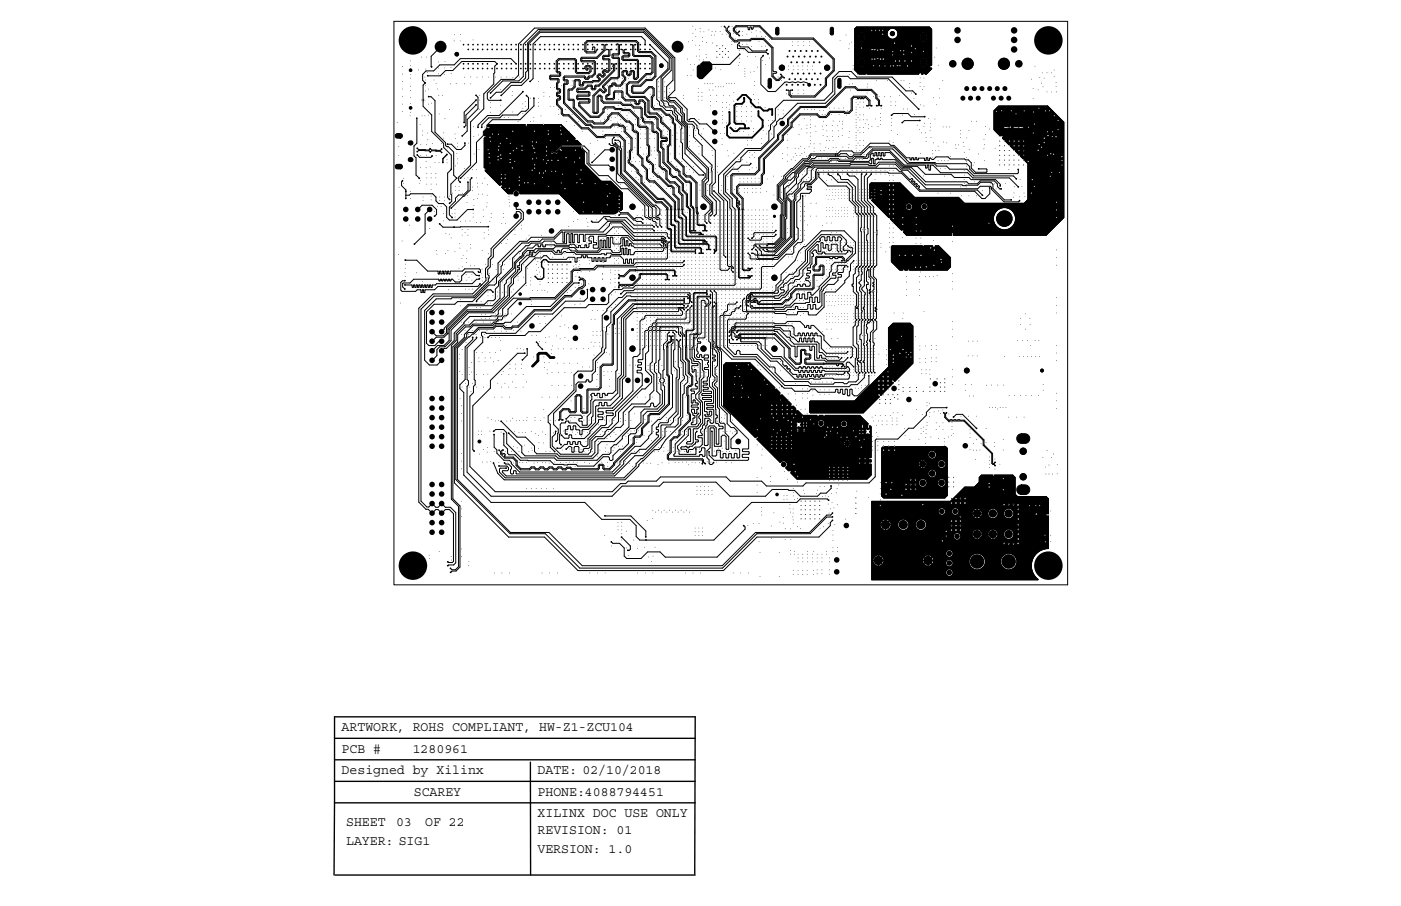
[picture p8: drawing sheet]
<svg xmlns="http://www.w3.org/2000/svg" width="432mm" height="279mm" viewBox="0 0 432 279" stroke-linecap="round" stroke-linejoin="round" font-family="sans-serif">
<defs><g id="words">
<g font-size="4.2">
<text x="105.3" y="225.5">ARTWORK, ROHS COMPLIANT, HW-Z1-ZCU104</text>
<text x="105.3" y="232.1">PCB #</text>
<text x="127.2" y="232.1">1280961</text>
<text x="105.3" y="238.7">Designed by Xilinx</text>
<text x="165.7" y="238.7">DATE: 02/10/2018</text>
<text x="127.6" y="245.4">SCAREY</text>
<text x="165.7" y="245.4">PHONE:4088794451</text>
<text x="165.7" y="252">XILINX DOC USE ONLY</text>
<text x="106.7" y="254.7">SHEET</text>
<text x="122.2" y="254.7">03</text>
<text x="131" y="254.7">OF 22</text>
<text x="165.7" y="257.2">REVISION: 01</text>
<text x="106.7" y="260.6">LAYER: SIG1</text>
<text x="165.7" y="263.1">VERSION: 1.0</text>
</g>
</g></defs>
<g fill="none" stroke="#000" stroke-width=".42">
<path d="M264.4 19.3h2.3M264.4 11.4h2.3M264.4 9.7l2.3 3.4M264.4 17.6l1.1 1.7 1.2-1.7M265.5 9.7v3.4M265.5 17.6v3.4M266.7 9.7l-2.3 3.4M283.5 19.3h2.3M283.5 11.4h2.3M283.5 9.7l2.3 3.4M283.5 17.6l1.1 1.7 1.2-1.7M284.6 9.7v3.4"/>
<path d="M284.6 17.6v3.4M285.8 9.7l-2.3 3.4M264.4 21l1.1-1.7 1.2 1.7M283.5 21l1.1-1.7 1.2 1.7M137.8 47.7l-1.3 1.2v1.2M175.9 80.8h-6.9l-.7-.7h-.7l-.7 .6v1.5l.7 .7v2.6l-.6 .6h-1.2l-.8-.8M259.9 136.8h2.5M260.3 137.7l.9-.9 .9 .9M261.2 135.6v2.4M262.1 135.9l-.9 .9-.9-.9M283 143.1h2.8M283.4 142.1l2.1 2"/>
<path d="M284.4 141.7v2.8M285.5 142.1l-2.1 2M299.5 158.4h3.3M300 157.1l2.4 2.5M301.2 156.7v3.3M302.4 157.1l-2.4 2.5M268.9 172.9h3.7M269.4 171.6l2.7 2.6M270.7 171.1v3.6M271.1 161.8h3.7M271.6 160.5l2.7 2.7M272.1 171.6l-2.7 2.6"/>
<path d="M272.9 160v3.6M274.3 160.5l-2.7 2.7M284.2 172.9h3.7M284.7 171.6l2.7 2.6M286.1 171.1v3.6M287.4 171.6l-2.7 2.6M299.5 164.7h3.3M300 163.5l2.4 2.5M301.2 163.1v3.3M302.4 163.5l-2.4 2.5M304.4 164.7h3.3M304.8 163.5l2.5 2.5"/>
<path d="M306 163.1v3.3M307.3 163.5l-2.5 2.5M103.1 234.3h111.2M103.1 227.7h111.2M163.5 235.1v34.8M103.1 247.6l-.1 22.3M103.1 247.6h111.2M103.1 247.6v-26.5h111.2l-.2 48.5M103.1 241h111.2M103.3 269.9h111"/>
</g>
<g fill="#000">
<path d="M126.5 18.7l.1 .2z" fill-rule="evenodd"/>
<path d="M129.9 17.5l.1 .2z" fill-rule="evenodd"/>
<path d="M131.3 17.5l.2 .2z" fill-rule="evenodd"/>
<path d="M135 19l.2 .2z" fill-rule="evenodd"/>
<path d="M137.1 19l.1 .1z" fill-rule="evenodd"/>
<path d="M139.9 12.5l.1 .2z" fill-rule="evenodd"/>
<path d="M140 10.6l.1 .2z" fill-rule="evenodd"/>
<path d="M141.8 12.5l.2 .2z" fill-rule="evenodd"/>
<path d="M141.9 10.6l.1 .1z" fill-rule="evenodd"/>
<path d="M142.8 19.6l.1 .2z" fill-rule="evenodd"/>
<path d="M142.8 13.7l.1 .1z" fill-rule="evenodd"/>
<path d="M144.2 19.6l.2 .2z" fill-rule="evenodd"/>
<path d="M144.2 15.2l.2 .1z" fill-rule="evenodd"/>
<path d="M144.2 13.7l.2 .1z" fill-rule="evenodd"/>
<path d="M145.7 12.2l.2 .2z" fill-rule="evenodd"/>
<path d="M145.7 19.6l.2 .2z" fill-rule="evenodd"/>
<path d="M145.7 15.2l.2 .1z" fill-rule="evenodd"/>
<path d="M145.7 13.7l.2 .1z" fill-rule="evenodd"/>
<path d="M147.2 19.6l.1 .2z" fill-rule="evenodd"/>
<path d="M147.2 15.2l.1 .1z" fill-rule="evenodd"/>
<path d="M147.2 13.7l.1 .1z" fill-rule="evenodd"/>
<path d="M148.7 19.6l.1 .2z" fill-rule="evenodd"/>
<path d="M148.7 15.2l.1 .1z" fill-rule="evenodd"/>
<path d="M148.7 13.7l.1 .1z" fill-rule="evenodd"/>
<path d="M150.2 19.6l.1 .2z" fill-rule="evenodd"/>
<path d="M150.2 15.2l.1 .1z" fill-rule="evenodd"/>
<path d="M150.2 13.7l.1 .1z" fill-rule="evenodd"/>
<path d="M151.6 15.2l.2 .1z" fill-rule="evenodd"/>
<path d="M151.6 13.7l.2 .1z" fill-rule="evenodd"/>
<path d="M153.1 19.6l.2 .2z" fill-rule="evenodd"/>
<path d="M153.1 15.2l.2 .1z" fill-rule="evenodd"/>
<path d="M153.1 13.7l.2 .1z" fill-rule="evenodd"/>
<path d="M154.6 19.6l.1 .2z" fill-rule="evenodd"/>
<path d="M154.6 15.2l.1 .1z" fill-rule="evenodd"/>
<path d="M154.6 13.7l.1 .1z" fill-rule="evenodd"/>
<path d="M156 19.6l.2 .2z" fill-rule="evenodd"/>
<path d="M156 15.2l.2 .1z" fill-rule="evenodd"/>
<path d="M156 13.7l.2 .1z" fill-rule="evenodd"/>
<path d="M157.5 19.6l.2 .2z" fill-rule="evenodd"/>
<path d="M157.5 15.2l.2 .1z" fill-rule="evenodd"/>
<path d="M157.5 13.7l.2 .1z" fill-rule="evenodd"/>
<path d="M159 19.6l.1 .2z" fill-rule="evenodd"/>
<path d="M159 15.2l.1 .1z" fill-rule="evenodd"/>
<path d="M159 13.7l.1 .1z" fill-rule="evenodd"/>
<path d="M160.5 19.6l.1 .2z" fill-rule="evenodd"/>
<path d="M160.5 15.2l.1 .1z" fill-rule="evenodd"/>
<path d="M160.5 13.7l.1 .1z" fill-rule="evenodd"/>
<path d="M161.9 19.6l.2 .2z" fill-rule="evenodd"/>
<path d="M161.9 15.2l.2 .1z" fill-rule="evenodd"/>
<path d="M161.9 13.7l.2 .1z" fill-rule="evenodd"/>
<path d="M163.4 19.6l.2 .2z" fill-rule="evenodd"/>
<path d="M163.4 15.2l.2 .1z" fill-rule="evenodd"/>
<path d="M163.4 13.7l.2 .1z" fill-rule="evenodd"/>
<path d="M164.9 19.6l.1 .2z" fill-rule="evenodd"/>
<path d="M164.9 15.2l.1 .1z" fill-rule="evenodd"/>
<path d="M164.9 13.7l.1 .1z" fill-rule="evenodd"/>
<path d="M166.3 19.6l.2 .2z" fill-rule="evenodd"/>
<path d="M166.3 15.2l.2 .1z" fill-rule="evenodd"/>
<path d="M166.3 13.7l.2 .1z" fill-rule="evenodd"/>
<path d="M167.8 19.6l.2 .2z" fill-rule="evenodd"/>
<path d="M167.8 15.2l.2 .1z" fill-rule="evenodd"/>
<path d="M167.8 13.7l.2 .1z" fill-rule="evenodd"/>
<path d="M169.3 19.6l.1 .2z" fill-rule="evenodd"/>
<path d="M169.3 15.2l.1 .1z" fill-rule="evenodd"/>
<path d="M169.3 13.7l.1 .1z" fill-rule="evenodd"/>
<path d="M170.8 19.6l.1 .2z" fill-rule="evenodd"/>
<path d="M170.8 15.2l.1 .1z" fill-rule="evenodd"/>
<path d="M170.8 13.7l.1 .1z" fill-rule="evenodd"/>
<path d="M172.2 19.6l.2 .2z" fill-rule="evenodd"/>
<path d="M172.2 15.2l.2 .1z" fill-rule="evenodd"/>
<path d="M172.2 13.7l.2 .1z" fill-rule="evenodd"/>
<path d="M173.7 19.6l.2 .2z" fill-rule="evenodd"/>
<path d="M173.7 15.2l.2 .1z" fill-rule="evenodd"/>
<path d="M173.7 13.7l.2 .1z" fill-rule="evenodd"/>
<path d="M175.2 19.6l.1 .2z" fill-rule="evenodd"/>
<path d="M175.2 15.2l.1 .1z" fill-rule="evenodd"/>
<path d="M175.2 13.7l.1 .1z" fill-rule="evenodd"/>
<path d="M176.7 19.6l.1 .2z" fill-rule="evenodd"/>
<path d="M176.7 15.2l.1 .1z" fill-rule="evenodd"/>
<path d="M176.7 13.7l.1 .1z" fill-rule="evenodd"/>
<path d="M178.1 19.6l.2 .2z" fill-rule="evenodd"/>
<path d="M178.1 15.2l.2 .1z" fill-rule="evenodd"/>
<path d="M178.1 13.7l.2 .1z" fill-rule="evenodd"/>
<path d="M179.6 19.6l.2 .2z" fill-rule="evenodd"/>
<path d="M179.6 15.2l.2 .1z" fill-rule="evenodd"/>
<path d="M179.6 13.7l.2 .1z" fill-rule="evenodd"/>
<path d="M181.1 19.6l.1 .2z" fill-rule="evenodd"/>
<path d="M181.1 15.2l.1 .1z" fill-rule="evenodd"/>
<path d="M181.1 13.7l.1 .1z" fill-rule="evenodd"/>
<path d="M182.5 19.6l.2 .2z" fill-rule="evenodd"/>
<path d="M182.5 15.2l.2 .1z" fill-rule="evenodd"/>
<path d="M182.5 13.7l.2 .1z" fill-rule="evenodd"/>
<path d="M184 19.6l.2 .2z" fill-rule="evenodd"/>
<path d="M184 15.2l.2 .1z" fill-rule="evenodd"/>
<path d="M184 13.7l.2 .1z" fill-rule="evenodd"/>
<path d="M185.5 19.6l.1 .2z" fill-rule="evenodd"/>
<path d="M185.5 15.2l.1 .1z" fill-rule="evenodd"/>
<path d="M185.5 13.7l.1 .1z" fill-rule="evenodd"/>
<path d="M187 19.6l.1 .2z" fill-rule="evenodd"/>
<path d="M187 15.2l.1 .1z" fill-rule="evenodd"/>
<path d="M187 13.7l.1 .1z" fill-rule="evenodd"/>
<path d="M188.4 19.6l.2 .2z" fill-rule="evenodd"/>
<path d="M188.4 15.2l.2 .1z" fill-rule="evenodd"/>
<path d="M188.4 13.7l.2 .1z" fill-rule="evenodd"/>
<path d="M189.9 19.6l.2 .2z" fill-rule="evenodd"/>
<path d="M189.9 15.2l.2 .1z" fill-rule="evenodd"/>
<path d="M189.9 13.7l.2 .1z" fill-rule="evenodd"/>
<path d="M191.4 19.6l.1 .2z" fill-rule="evenodd"/>
<path d="M191.4 15.2l.1 .1z" fill-rule="evenodd"/>
<path d="M191.4 13.7l.1 .1z" fill-rule="evenodd"/>
<path d="M192.8 19.6l.2 .2z" fill-rule="evenodd"/>
<path d="M192.8 15.2l.2 .1z" fill-rule="evenodd"/>
<path d="M192.8 13.7l.2 .1z" fill-rule="evenodd"/>
<path d="M194.3 19.6l.2 .2z" fill-rule="evenodd"/>
<path d="M194.3 15.2l.2 .1z" fill-rule="evenodd"/>
<path d="M194.3 13.7l.2 .1z" fill-rule="evenodd"/>
<path d="M195.8 19.6l.1 .2z" fill-rule="evenodd"/>
<path d="M195.8 15.2l.1 .1z" fill-rule="evenodd"/>
<path d="M195.8 13.7l.1 .1z" fill-rule="evenodd"/>
<path d="M197.3 19.6l.1 .2z" fill-rule="evenodd"/>
<path d="M197.3 15.2l.1 .1z" fill-rule="evenodd"/>
<path d="M197.3 13.7l.1 .1z" fill-rule="evenodd"/>
<path d="M198.7 19.6l.2 .2z" fill-rule="evenodd"/>
<path d="M198.7 15.2l.2 .1z" fill-rule="evenodd"/>
<path d="M198.7 13.7l.2 .1z" fill-rule="evenodd"/>
<path d="M200.2 19.6l.2 .2z" fill-rule="evenodd"/>
<path d="M200.2 15.2l.2 .1z" fill-rule="evenodd"/>
<path d="M200.2 13.7l.2 .1z" fill-rule="evenodd"/>
<path d="M211.9 18.1l.1 .2z" fill-rule="evenodd"/>
<path d="M212.2 12.8l.1 .2z" fill-rule="evenodd"/>
<path d="M212.8 19.7l.1 .2z" fill-rule="evenodd"/>
<path d="M213.3 12.4l.2 .1z" fill-rule="evenodd"/>
<path d="M213.5 8l.1 .1z" fill-rule="evenodd"/>
<path d="M213.5 10.2l.1 .1z" fill-rule="evenodd"/>
<path d="M213.9 19.7l.2 .2z" fill-rule="evenodd"/>
<path d="M214.3 8.9l.1 .2z" fill-rule="evenodd"/>
<path d="M214.4 11.2l.1 .2z" fill-rule="evenodd"/>
<path d="M214.4 13.8l.1 .2z" fill-rule="evenodd"/>
<path d="M214.5 17.2l.2 .2z" fill-rule="evenodd"/>
<path d="M215.6 19.7l.1 .2z" fill-rule="evenodd"/>
<path d="M215.6 17.2l.1 .2z" fill-rule="evenodd"/>
<path d="M215.6 15.3l.1 .1z" fill-rule="evenodd"/>
<path d="M215.6 18.4l.1 .2z" fill-rule="evenodd"/>
<path d="M215.6 13.9l.1 .2z" fill-rule="evenodd"/>
<path d="M215.7 9.7l.2 .2z" fill-rule="evenodd"/>
<path d="M215.7 8.7l.2 .1z" fill-rule="evenodd"/>
<path d="M216.4 11.5l.2 .1z" fill-rule="evenodd"/>
<path d="M216.4 12.7l.2 .1z" fill-rule="evenodd"/>
<path d="M216.7 19.7l.2 .2z" fill-rule="evenodd"/>
<path d="M216.7 18.4l.2 .1z" fill-rule="evenodd"/>
<path d="M216.9 9.7l.1 .2z" fill-rule="evenodd"/>
<path d="M217.5 16.8l.2 .1z" fill-rule="evenodd"/>
<path d="M217.6 13l.2 .1z" fill-rule="evenodd"/>
<path d="M217.7 17.7l.1 .2z" fill-rule="evenodd"/>
<path d="M218.2 19.8l.2 .1z" fill-rule="evenodd"/>
<path d="M218.4 9.1l.2 .2z" fill-rule="evenodd"/>
<path d="M219.2 10.8l.1 .1z" fill-rule="evenodd"/>
<path d="M219.4 9.6l.1 .1z" fill-rule="evenodd"/>
<path d="M219.5 13.2l.2 .1z" fill-rule="evenodd"/>
<path d="M220.1 10.7l.1 .2z" fill-rule="evenodd"/>
<path d="M220.6 9.6l.1 .1z" fill-rule="evenodd"/>
<path d="M220.8 17.5h.3v.3h-.3z" fill-rule="evenodd"/>
<path d="M220.8 15.8h.3v.2h-.3z" fill-rule="evenodd"/>
<path d="M220.8 14h.3v.2h-.3z" fill-rule="evenodd"/>
<path d="M221.7 14.9h.3v.2h-.3z" fill-rule="evenodd"/>
<path d="M221.7 16.6h.3v.3h-.3z" fill-rule="evenodd"/>
<path d="M221.9 9.6l.1 .1z" fill-rule="evenodd"/>
<path d="M222.2 8.1l.1 .2z" fill-rule="evenodd"/>
<path d="M222.5 10.5l.1 .1z" fill-rule="evenodd"/>
<path d="M222.6 15.8h.2v.2h-.2z" fill-rule="evenodd"/>
<path d="M222.6 17.5h.2v.3h-.2z" fill-rule="evenodd"/>
<path d="M222.6 14h.2v.2h-.2z" fill-rule="evenodd"/>
<path d="M223.2 8.1l.2 .2z" fill-rule="evenodd"/>
<path d="M223.5 14.9h.2v.2h-.2z" fill-rule="evenodd"/>
<path d="M223.5 16.6h.2v.3h-.2z" fill-rule="evenodd"/>
<path d="M223.9 10.5l.2 .1z" fill-rule="evenodd"/>
<path d="M224.4 17.5h.2v.3h-.2z" fill-rule="evenodd"/>
<path d="M224.4 15.8h.2v.2h-.2z" fill-rule="evenodd"/>
<path d="M224.5 8.1l.2 .2z" fill-rule="evenodd"/>
<path d="M224.9 9.3l.1 .1z" fill-rule="evenodd"/>
<path d="M225.5 12.8l.1 .1z" fill-rule="evenodd"/>
<path d="M225.5 13.7l.1 .1z" fill-rule="evenodd"/>
<path d="M225.6 8.1l.1 .2z" fill-rule="evenodd"/>
<path d="M225.9 10.1l.2 .2z" fill-rule="evenodd"/>
<path d="M226.7 11.9l.1 .2z" fill-rule="evenodd"/>
<path d="M226.9 9.1l.1 .2z" fill-rule="evenodd"/>
<path d="M227.8 19.2l.1 .1z" fill-rule="evenodd"/>
<path d="M227.8 15.5l.1 .1z" fill-rule="evenodd"/>
<path d="M227.8 17.8l.1 .2z" fill-rule="evenodd"/>
<path d="M227.8 13.1l.1 .2z" fill-rule="evenodd"/>
<path d="M227.8 14l.1 .1z" fill-rule="evenodd"/>
<path d="M227.8 10.9l.1 .2z" fill-rule="evenodd"/>
<path d="M227.8 9.6l.1 .1z" fill-rule="evenodd"/>
<path d="M227.9 16.6l.2 .2z" fill-rule="evenodd"/>
<path d="M228.8 10.9l.2 .2z" fill-rule="evenodd"/>
<path d="M228.8 13.6l.2 .2z" fill-rule="evenodd"/>
<path d="M228.8 9.6l.2 .1z" fill-rule="evenodd"/>
<path d="M229 15.3l.1 .2z" fill-rule="evenodd"/>
<path d="M230.1 10.5l.2 .1z" fill-rule="evenodd"/>
<path d="M230.1 13.5l.2 .2z" fill-rule="evenodd"/>
<path d="M230.3 15l.1 .2z" fill-rule="evenodd"/>
<path d="M230.3 17.3l.2 .2z" fill-rule="evenodd"/>
<path d="M231.6 9.8l.2 .2z" fill-rule="evenodd"/>
<path d="M231.6 14.3l.2 .1z" fill-rule="evenodd"/>
<path d="M232.9 17.3l.1 .2z" fill-rule="evenodd"/>
<path d="M232.9 9.4l.2 .2z" fill-rule="evenodd"/>
<path d="M233.1 11l.1 .2z" fill-rule="evenodd"/>
<path d="M233.8 12.7l.2 .2z" fill-rule="evenodd"/>
<path d="M234.2 9.8l.2 .1z" fill-rule="evenodd"/>
<path d="M234.7 11.2l.1 .2z" fill-rule="evenodd"/>
<path d="M234.7 14.2l.2 .1z" fill-rule="evenodd"/>
<path d="M235 18.6l.1 .1z" fill-rule="evenodd"/>
<path d="M235.1 17.1l.2 .1z" fill-rule="evenodd"/>
<path d="M235.9 11.2l.1 .2z" fill-rule="evenodd"/>
<path d="M235.9 14.1l.1 .2z" fill-rule="evenodd"/>
<path d="M235.9 19.9l.2 .1z" fill-rule="evenodd"/>
<path d="M236.3 15.3l.2 .2z" fill-rule="evenodd"/>
<path d="M236.6 16.5l.2 .2z" fill-rule="evenodd"/>
<path d="M237 12.1l.2 .1z" fill-rule="evenodd"/>
<path d="M237.1 17.8l.2 .2z" fill-rule="evenodd"/>
<path d="M239.2 8.5l.4-.1 .5 .3v1.6a.52 .52 0 0 1-.5 .5 .52 .52 0 0 1-.5-.5z" fill-rule="evenodd"/>
<path d="M244.1 14l.2 .1z" fill-rule="evenodd"/>
<path d="M244.1 12.8l.2 .2z" fill-rule="evenodd"/>
<path d="M245.9 14l.1 .1z" fill-rule="evenodd"/>
<path d="M245.9 12.8l.1 .2z" fill-rule="evenodd"/>
<path d="M247.6 14l.2 .1z" fill-rule="evenodd"/>
<path d="M247.6 12.8l.2 .2z" fill-rule="evenodd"/>
<path d="M249.4 14l.2 .1z" fill-rule="evenodd"/>
<path d="M249.4 12.8l.2 .2z" fill-rule="evenodd"/>
<path d="M256 8.5l.4-.1 .5 .3v1.6a.52 .52 0 0 1-.5 .5 .52 .52 0 0 1-.5-.5z" fill-rule="evenodd"/>
<path d="M258.8 12.5l.2 .1z" fill-rule="evenodd"/>
<path d="M260.7 10.7l.1 .2z" fill-rule="evenodd"/>
<path d="M261.6 15l.1 .1z" fill-rule="evenodd"/>
<path d="M261.7 13.5l.2 .1z" fill-rule="evenodd"/>
<path d="M262.4 12.9l.2 .2z" fill-rule="evenodd"/>
<path d="M264.9 18.1a.79 .79 0 0 1 .9-.1 .79 .79 0 0 1 .5 .7v1.2a.79 .79 0 0 1-.8 .8 .79 .79 0 0 1-.8-.8v-1.2z" fill-rule="evenodd"/>
<path d="M264.9 10.3a.79 .79 0 0 1 .9-.2 .79 .79 0 0 1 .5 .7v1.2a.79 .79 0 0 1-.8 .8 .79 .79 0 0 1-.8-.8v-1.2z" fill-rule="evenodd"/>
<path d="M265.2 18.5l.3-.1 .4 .3v1.2l-.4 .3-.3-.3z" fill-rule="evenodd"/>
<path d="M265.2 10.7l.3-.2 .4 .3v1.2l-.4 .4-.3-.4z" fill-rule="evenodd"/>
<path d="M265.4 14.7l.2 .2z" fill-rule="evenodd"/>
<path d="M268.6 9.3l.1 .1z" fill-rule="evenodd"/>
<path d="M268.7 18.1l.1 .2z" fill-rule="evenodd"/>
<path d="M268.7 15.2l.1 .2z" fill-rule="evenodd"/>
<path d="M269.5 18.1l.2 .2z" fill-rule="evenodd"/>
<path d="M269.5 15.2l.2 .2z" fill-rule="evenodd"/>
<path d="M269.7 9.3l.2 .1z" fill-rule="evenodd"/>
<path d="M270.4 18l.2 .1z" fill-rule="evenodd"/>
<path d="M270.4 15.4l.2 .1z" fill-rule="evenodd"/>
<path d="M270.9 9.3l.2 .1z" fill-rule="evenodd"/>
<path d="M271.3 18.1l.1 .2z" fill-rule="evenodd"/>
<path d="M271.3 15.2l.1 .2z" fill-rule="evenodd"/>
<path d="M271.9 10.5l.2 .1z" fill-rule="evenodd"/>
<path d="M271.9 9.3l.2 .1z" fill-rule="evenodd"/>
<path d="M272.1 18.1l.2 .2z" fill-rule="evenodd"/>
<path d="M272.1 15.2l.2 .2z" fill-rule="evenodd"/>
<path d="M275 15.8l.2 .1z" fill-rule="evenodd"/>
<path d="M275.1 16.8l.1 .2z" fill-rule="evenodd"/>
<path d="M275.6 13.2l.2 .2z" fill-rule="evenodd"/>
<path d="M275.9 18.7l.2 .1z" fill-rule="evenodd"/>
<path d="M277.1 18.7l.1 .1z" fill-rule="evenodd"/>
<path d="M277.5 15.5l.1 .2z" fill-rule="evenodd"/>
<path d="M278.4 16.7l.2 .1z" fill-rule="evenodd"/>
<path d="M278.4 15.5l.2 .2z" fill-rule="evenodd"/>
<path d="M278.8 18.7l.2 .1z" fill-rule="evenodd"/>
<path d="M280.8 18.7l.2 .1z" fill-rule="evenodd"/>
<path d="M280.8 14.1l.2 .1z" fill-rule="evenodd"/>
<path d="M280.8 16.1l.2 .1z" fill-rule="evenodd"/>
<path d="M282 14.9l.2 .2z" fill-rule="evenodd"/>
<path d="M284.1 18.1a.79 .79 0 0 1 .8-.1 .79 .79 0 0 1 .5 .7v1.2a.79 .79 0 0 1-.8 .8 .79 .79 0 0 1-.8-.8v-1.2z" fill-rule="evenodd"/>
<path d="M284.1 10.3a.79 .79 0 0 1 .8-.2 .79 .79 0 0 1 .5 .7v1.2a.79 .79 0 0 1-.8 .8 .79 .79 0 0 1-.8-.8v-1.2z" fill-rule="evenodd"/>
<path d="M284.4 18.5l.2-.1 .4 .3v1.2l-.4 .3-.3-.3z" fill-rule="evenodd"/>
<path d="M284.4 10.7l.2-.2 .4 .3v1.2l-.4 .4-.3-.4z" fill-rule="evenodd"/>
<path d="M284.5 15.7l.2 .2z" fill-rule="evenodd"/>
<path d="M288 17.5l.2 .2z" fill-rule="evenodd"/>
<path d="M288.5 14.7l.1 .2z" fill-rule="evenodd"/>
<path d="M122.3 37.7l.2 .2z" fill-rule="evenodd"/>
<path d="M124 34.4l.1 .1z" fill-rule="evenodd"/>
<path d="M124 29.7l.1 .2z" fill-rule="evenodd"/>
<path d="M124 32l.1 .2z" fill-rule="evenodd"/>
<path d="M124 25.1l.1 .1z" fill-rule="evenodd"/>
<path d="M124 27.4l.1 .1z" fill-rule="evenodd"/>
<path d="M124 20.4l.1 .2z" fill-rule="evenodd"/>
<path d="M124 22.8l.1 .1z" fill-rule="evenodd"/>
<path d="M126.3 35.6l.2 .2z" fill-rule="evenodd"/>
<path d="M126.4 34.5l.1 .2z" fill-rule="evenodd"/>
<path d="M126.5 30.1l.1 .1z" fill-rule="evenodd"/>
<path d="M126.5 31.8l.1 .2z" fill-rule="evenodd"/>
<path d="M126.5 26.5l.1 .2z" fill-rule="evenodd"/>
<path d="M126.5 27.8l.1 .2z" fill-rule="evenodd"/>
<path d="M126.5 24l.1 .2z" fill-rule="evenodd"/>
<path d="M126.5 20.2l.1 .1z" fill-rule="evenodd"/>
<path d="M126.5 23l.1 .1z" fill-rule="evenodd"/>
<path d="M128.4 36.4l.1 .1z" fill-rule="evenodd"/>
<path d="M129 21.5l.1 .2z" fill-rule="evenodd"/>
<path d="M129.4 38.3l.2 .2z" fill-rule="evenodd"/>
<path d="M129.9 30.8l.1 .1z" fill-rule="evenodd"/>
<path d="M130 35.6l.2 .2z" fill-rule="evenodd"/>
<path d="M130.9 35.6l.1 .2z" fill-rule="evenodd"/>
<path d="M130.9 30.8l.1 .1z" fill-rule="evenodd"/>
<path d="M130.9 23.7l.1 .2z" fill-rule="evenodd"/>
<path d="M131 25.5l.1 .1z" fill-rule="evenodd"/>
<path d="M131 26.4l.2 .1z" fill-rule="evenodd"/>
<path d="M131 28l.2 .1z" fill-rule="evenodd"/>
<path d="M131.2 24.6l.1 .1z" fill-rule="evenodd"/>
<path d="M131.2 21.2l.1 .2z" fill-rule="evenodd"/>
<path d="M131.6 22.2l.2 .2z" fill-rule="evenodd"/>
<path d="M131.8 23.3l.1 .1z" fill-rule="evenodd"/>
<path d="M131.9 35.4l.2 .2z" fill-rule="evenodd"/>
<path d="M132.1 32l.1 .2z" fill-rule="evenodd"/>
<path d="M132.1 27.4l.1 .1z" fill-rule="evenodd"/>
<path d="M132.1 29.7l.1 .2z" fill-rule="evenodd"/>
<path d="M132.9 31.7l.2 .2z" fill-rule="evenodd"/>
<path d="M132.9 20.6l.2 .1z" fill-rule="evenodd"/>
<path d="M133.7 24.6l.1 .1z" fill-rule="evenodd"/>
<path d="M134.3 25.6l.2 .2z" fill-rule="evenodd"/>
<path d="M134.8 27.4l.1 .1z" fill-rule="evenodd"/>
<path d="M135.1 22.7l.1 .1z" fill-rule="evenodd"/>
<path d="M135.1 20.9l.2 .2z" fill-rule="evenodd"/>
<path d="M135.2 29.3l.1 .2z" fill-rule="evenodd"/>
<path d="M135.3 35.1l.2 .1z" fill-rule="evenodd"/>
<path d="M136.3 29.3l.2 .2z" fill-rule="evenodd"/>
<path d="M136.9 22.8l.1 .2z" fill-rule="evenodd"/>
<path d="M137 20.9l.2 .1z" fill-rule="evenodd"/>
<path d="M137.1 36.6l.1 .1z" fill-rule="evenodd"/>
<path d="M138.5 33.7l.2 .2z" fill-rule="evenodd"/>
<path d="M138.7 25.8l.2 .1z" fill-rule="evenodd"/>
<path d="M138.9 20.7l.2 .2z" fill-rule="evenodd"/>
<path d="M139 22.6l.1 .1z" fill-rule="evenodd"/>
<path d="M140.5 25.7l.2 .1z" fill-rule="evenodd"/>
<path d="M141.3 39.1l.1 .2z" fill-rule="evenodd"/>
<path d="M142.8 21.1l.1 .1z" fill-rule="evenodd"/>
<path d="M143 37.7l.1 .2z" fill-rule="evenodd"/>
<path d="M143 39.1l.2 .1z" fill-rule="evenodd"/>
<path d="M143.1 25.8l.2 .1z" fill-rule="evenodd"/>
<path d="M143.1 23.7l.2 .2z" fill-rule="evenodd"/>
<path d="M144.2 21.1l.2 .1z" fill-rule="evenodd"/>
<path d="M145 25.8l.2 .2z" fill-rule="evenodd"/>
<path d="M145 23.7l.2 .1z" fill-rule="evenodd"/>
<path d="M145.7 21.1l.2 .1z" fill-rule="evenodd"/>
<path d="M145.9 39l.2 .2z" fill-rule="evenodd"/>
<path d="M146.6 30.8l.2 .1z" fill-rule="evenodd"/>
<path d="M146.6 29.3l.2 .2z" fill-rule="evenodd"/>
<path d="M146.6 32.3l.2 .1z" fill-rule="evenodd"/>
<path d="M146.9 23.7l.2 .2z" fill-rule="evenodd"/>
<path d="M147.2 21.1l.1 .1z" fill-rule="evenodd"/>
<path d="M147.2 39.2l.2 .1z" fill-rule="evenodd"/>
<path d="M147.8 33.7l.2 .2z" fill-rule="evenodd"/>
<path d="M147.8 30.8l.2 .1z" fill-rule="evenodd"/>
<path d="M147.8 29.3l.2 .2z" fill-rule="evenodd"/>
<path d="M148.4 39.2l.2 .1z" fill-rule="evenodd"/>
<path d="M148.7 23.7l.1 .1z" fill-rule="evenodd"/>
<path d="M148.7 21.1l.1 .1z" fill-rule="evenodd"/>
<path d="M149.4 39.1l.1 .1z" fill-rule="evenodd"/>
<path d="M150.2 21.1l.1 .1z" fill-rule="evenodd"/>
<path d="M150.5 39.2l.2 .2z" fill-rule="evenodd"/>
<path d="M150.6 23.7l.1 .1z" fill-rule="evenodd"/>
<path d="M151 31.6l.2 .2z" fill-rule="evenodd"/>
<path d="M151.1 34.6l.1 .2z" fill-rule="evenodd"/>
<path d="M151.1 33.1l.1 .2z" fill-rule="evenodd"/>
<path d="M151.1 28.6l.1 .1z" fill-rule="evenodd"/>
<path d="M151.1 30.1l.1 .2z" fill-rule="evenodd"/>
<path d="M151.6 21.1l.2 .1z" fill-rule="evenodd"/>
<path d="M152.7 23.7l.1 .2z" fill-rule="evenodd"/>
<path d="M153.1 21.1l.2 .1z" fill-rule="evenodd"/>
<path d="M154.2 27.5l.1 .2z" fill-rule="evenodd"/>
<path d="M154.2 34.2l.1 .1z" fill-rule="evenodd"/>
<path d="M154.3 32.4l.1 .1z" fill-rule="evenodd"/>
<path d="M154.3 30.8l.1 .2z" fill-rule="evenodd"/>
<path d="M154.3 23.7l.2 .2z" fill-rule="evenodd"/>
<path d="M154.4 29.3l.1 .2z" fill-rule="evenodd"/>
<path d="M154.6 21.1l.1 .1z" fill-rule="evenodd"/>
<path d="M155.3 36.2l.2 .1z" fill-rule="evenodd"/>
<path d="M155.3 38.9l.2 .1z" fill-rule="evenodd"/>
<path d="M156 21.1l.2 .1z" fill-rule="evenodd"/>
<path d="M156.1 23.7l.2 .1z" fill-rule="evenodd"/>
<path d="M156.8 36.2l.1 .1z" fill-rule="evenodd"/>
<path d="M157.5 21.1l.2 .1z" fill-rule="evenodd"/>
<path d="M157.8 29.3l.1 .2z" fill-rule="evenodd"/>
<path d="M158 34.5l.1 .1z" fill-rule="evenodd"/>
<path d="M158 28.1l.1 .2z" fill-rule="evenodd"/>
<path d="M158 23.8l.2 .2z" fill-rule="evenodd"/>
<path d="M159 21.1l.1 .1z" fill-rule="evenodd"/>
<path d="M159.6 37.4l.2 .2z" fill-rule="evenodd"/>
<path d="M160.1 23.7l.2 .1z" fill-rule="evenodd"/>
<path d="M160.5 21.1l.1 .1z" fill-rule="evenodd"/>
<path d="M161.1 33.4l.1 .2z" fill-rule="evenodd"/>
<path d="M161.1 34.9l.1 .2z" fill-rule="evenodd"/>
<path d="M161.1 32l.1 .1z" fill-rule="evenodd"/>
<path d="M161.1 28.2l.1 .1z" fill-rule="evenodd"/>
<path d="M161.8 32.7l.2 .2z" fill-rule="evenodd"/>
<path d="M161.8 31.2l.2 .2z" fill-rule="evenodd"/>
<path d="M161.9 21.1l.2 .1z" fill-rule="evenodd"/>
<path d="M162.1 38.6l.1 .2z" fill-rule="evenodd"/>
<path d="M162.2 29.4l.1 .2z" fill-rule="evenodd"/>
<path d="M163.3 25l.1 .2z" fill-rule="evenodd"/>
<path d="M163.4 37.4l.2 .2z" fill-rule="evenodd"/>
<path d="M163.4 21.1l.2 .1z" fill-rule="evenodd"/>
<path d="M163.4 30.2l.2 .2z" fill-rule="evenodd"/>
<path d="M164.5 36.1l.1 .1z" fill-rule="evenodd"/>
<path d="M164.5 37.3l.1 .1z" fill-rule="evenodd"/>
<path d="M164.5 30.2l.1 .2z" fill-rule="evenodd"/>
<path d="M164.9 21.1l.1 .1z" fill-rule="evenodd"/>
<path d="M165.9 31.5l.2 .2z" fill-rule="evenodd"/>
<path d="M165.9 32.7l.2 .1z" fill-rule="evenodd"/>
<path d="M165.9 30.2l.2 .2z" fill-rule="evenodd"/>
<path d="M165.9 25l.2 .2z" fill-rule="evenodd"/>
<path d="M166.3 21.1l.2 .1z" fill-rule="evenodd"/>
<path d="M166.7 35.7l.1 .1z" fill-rule="evenodd"/>
<path d="M167.4 38.2l.2 .1z" fill-rule="evenodd"/>
<path d="M167.6 29.6l.1 .1z" fill-rule="evenodd"/>
<path d="M167.6 28.4l.1 .2z" fill-rule="evenodd"/>
<path d="M167.8 21.1l.2 .1z" fill-rule="evenodd"/>
<path d="M169.3 21.1l.1 .1z" fill-rule="evenodd"/>
<path d="M169.3 29.8l.2 .1z" fill-rule="evenodd"/>
<path d="M169.5 32.7l.1 .2z" fill-rule="evenodd"/>
<path d="M169.6 26.9l.2 .2z" fill-rule="evenodd"/>
<path d="M170.2 38.6l.2 .2z" fill-rule="evenodd"/>
<path d="M170.6 32.7l.2 .2z" fill-rule="evenodd"/>
<path d="M170.8 26.9l.1 .2z" fill-rule="evenodd"/>
<path d="M170.8 21.1l.1 .1z" fill-rule="evenodd"/>
<path d="M172.1 33.7l.1 .2z" fill-rule="evenodd"/>
<path d="M172.1 35.2l.2 .2z" fill-rule="evenodd"/>
<path d="M172.2 21.1l.2 .1z" fill-rule="evenodd"/>
<path d="M172.7 38.9l.2 .1z" fill-rule="evenodd"/>
<path d="M173 26.4l.2 .1z" fill-rule="evenodd"/>
<path d="M173.7 21.1l.2 .1z" fill-rule="evenodd"/>
<path d="M174.2 33.7l.1 .2z" fill-rule="evenodd"/>
<path d="M174.5 37.4l.1 .2z" fill-rule="evenodd"/>
<path d="M175.2 21.1l.1 .1z" fill-rule="evenodd"/>
<path d="M176.3 35.2l.1 .2z" fill-rule="evenodd"/>
<path d="M176.3 24.9l.1 .1z" fill-rule="evenodd"/>
<path d="M176.3 26.4l.1 .1z" fill-rule="evenodd"/>
<path d="M176.7 21.1l.1 .1z" fill-rule="evenodd"/>
<path d="M177 38.6l.1 .1z" fill-rule="evenodd"/>
<path d="M178.1 21.1l.2 .1z" fill-rule="evenodd"/>
<path d="M178.3 37.4l.2 .2z" fill-rule="evenodd"/>
<path d="M179.6 21.1l.2 .1z" fill-rule="evenodd"/>
<path d="M181.1 21.1l.1 .1z" fill-rule="evenodd"/>
<path d="M182.5 21.1l.2 .1z" fill-rule="evenodd"/>
<path d="M184 21.1l.2 .1z" fill-rule="evenodd"/>
<path d="M185.1 37.3l.1 .1z" fill-rule="evenodd"/>
<path d="M185.5 21.1l.1 .1z" fill-rule="evenodd"/>
<path d="M186.2 36.7l.2 .1z" fill-rule="evenodd"/>
<path d="M187 21.1l.1 .1z" fill-rule="evenodd"/>
<path d="M187.1 35.2l.2 .2z" fill-rule="evenodd"/>
<path d="M187.1 33.7l.2 .2z" fill-rule="evenodd"/>
<path d="M187.1 26.4l.2 .1z" fill-rule="evenodd"/>
<path d="M188.2 37.1l.2 .1z" fill-rule="evenodd"/>
<path d="M188.3 36.1l.2 .1z" fill-rule="evenodd"/>
<path d="M188.4 21.1l.2 .1z" fill-rule="evenodd"/>
<path d="M189.2 24.9l.2 .1z" fill-rule="evenodd"/>
<path d="M189.3 39l.1 .2z" fill-rule="evenodd"/>
<path d="M189.5 36.2l.2 .1z" fill-rule="evenodd"/>
<path d="M189.9 21.1l.2 .1z" fill-rule="evenodd"/>
<path d="M190.2 37.6l.1 .1z" fill-rule="evenodd"/>
<path d="M190.2 35.6l.2 .2z" fill-rule="evenodd"/>
<path d="M190.4 39.3l.1 .2z" fill-rule="evenodd"/>
<path d="M190.4 24.9l.1 .1z" fill-rule="evenodd"/>
<path d="M190.5 32.4l.2 .2z" fill-rule="evenodd"/>
<path d="M190.5 30.6l.2 .2z" fill-rule="evenodd"/>
<path d="M190.5 28.9l.2 .2z" fill-rule="evenodd"/>
<path d="M190.5 27.1l.2 .1z" fill-rule="evenodd"/>
<path d="M191.1 34.5l.2 .1z" fill-rule="evenodd"/>
<path d="M191.3 38l.1 .1z" fill-rule="evenodd"/>
<path d="M191.3 36.8l.1 .2z" fill-rule="evenodd"/>
<path d="M191.4 21.1l.1 .1z" fill-rule="evenodd"/>
<path d="M191.6 39.4l.1 .2z" fill-rule="evenodd"/>
<path d="M191.7 27.1l.2 .1z" fill-rule="evenodd"/>
<path d="M191.9 24.1l.1 .2z" fill-rule="evenodd"/>
<path d="M192.6 33.1l.1 .2z" fill-rule="evenodd"/>
<path d="M192.6 25.6l.1 .2z" fill-rule="evenodd"/>
<path d="M192.7 29.6l.2 .2z" fill-rule="evenodd"/>
<path d="M192.8 21.1l.2 .1z" fill-rule="evenodd"/>
<path d="M193.2 38.9l.1 .1z" fill-rule="evenodd"/>
<path d="M193.2 35.6l.1 .2z" fill-rule="evenodd"/>
<path d="M193.2 36.6l.2 .1z" fill-rule="evenodd"/>
<path d="M193.6 24.1l.2 .2z" fill-rule="evenodd"/>
<path d="M193.8 34.8l.1 .1z" fill-rule="evenodd"/>
<path d="M194.1 27.8l.1 .2z" fill-rule="evenodd"/>
<path d="M194.3 31.5l.1 .2z" fill-rule="evenodd"/>
<path d="M194.3 21.1l.2 .1z" fill-rule="evenodd"/>
<path d="M195.5 34.2l.2 .1z" fill-rule="evenodd"/>
<path d="M195.8 21.1l.1 .1z" fill-rule="evenodd"/>
<path d="M195.8 39.7l.2 .2z" fill-rule="evenodd"/>
<path d="M195.8 38.3l.2 .1z" fill-rule="evenodd"/>
<path d="M195.8 36.8l.2 .2z" fill-rule="evenodd"/>
<path d="M197.3 21.1l.1 .1z" fill-rule="evenodd"/>
<path d="M197.3 39.7l.1 .2z" fill-rule="evenodd"/>
<path d="M197.3 38.3l.1 .1z" fill-rule="evenodd"/>
<path d="M197.3 36.8l.1 .2z" fill-rule="evenodd"/>
<path d="M198.7 21.1l.2 .1z" fill-rule="evenodd"/>
<path d="M198.8 39.7l.1 .2z" fill-rule="evenodd"/>
<path d="M198.8 38.3l.1 .1z" fill-rule="evenodd"/>
<path d="M198.8 36.8l.1 .2z" fill-rule="evenodd"/>
<path d="M199.1 23.7l.2 .2z" fill-rule="evenodd"/>
<path d="M200.2 21.1l.2 .1z" fill-rule="evenodd"/>
<path d="M200.2 39.7l.2 .2z" fill-rule="evenodd"/>
<path d="M200.2 38.3l.2 .1z" fill-rule="evenodd"/>
<path d="M200.2 36.8l.2 .2z" fill-rule="evenodd"/>
<path d="M200.3 23.7l.2 .2z" fill-rule="evenodd"/>
<path d="M200.4 29l.1 .1z" fill-rule="evenodd"/>
<path d="M200.5 34.2l.2 .1z" fill-rule="evenodd"/>
<path d="M201.5 30.1l.1 .2z" fill-rule="evenodd"/>
<path d="M201.6 32.6l.1 .1z" fill-rule="evenodd"/>
<path d="M201.7 38.3l.2 .1z" fill-rule="evenodd"/>
<path d="M201.7 39.7l.2 .2z" fill-rule="evenodd"/>
<path d="M201.7 36.8l.2 .2z" fill-rule="evenodd"/>
<path d="M202.6 32l.1 .1z" fill-rule="evenodd"/>
<path d="M202.9 25.2l.1 .1z" fill-rule="evenodd"/>
<path d="M202.9 26.7l.1 .1z" fill-rule="evenodd"/>
<path d="M203 34.3l.2 .2z" fill-rule="evenodd"/>
<path d="M203 30.1l.2 .1z" fill-rule="evenodd"/>
<path d="M203 28.2l.2 .2z" fill-rule="evenodd"/>
<path d="M203.8 35.2l.1 .2z" fill-rule="evenodd"/>
<path d="M203.8 32l.1 .1z" fill-rule="evenodd"/>
<path d="M204.4 39l.1 .2z" fill-rule="evenodd"/>
<path d="M204.4 35.9l.1 .2z" fill-rule="evenodd"/>
<path d="M204.4 37.2l.1 .2z" fill-rule="evenodd"/>
<path d="M204.8 30.1l.2 .1z" fill-rule="evenodd"/>
<path d="M204.8 28.2l.2 .2z" fill-rule="evenodd"/>
<path d="M204.8 25.2l.2 .1z" fill-rule="evenodd"/>
<path d="M204.8 26.7l.2 .1z" fill-rule="evenodd"/>
<path d="M205.1 32l.2 .1z" fill-rule="evenodd"/>
<path d="M206.3 27.2l.1 .2z" fill-rule="evenodd"/>
<path d="M206.3 28.4l.1 .2z" fill-rule="evenodd"/>
<path d="M206.3 30l.2 .2z" fill-rule="evenodd"/>
<path d="M206.5 39.1l.1 .1z" fill-rule="evenodd"/>
<path d="M206.5 36.7l.1 .1z" fill-rule="evenodd"/>
<path d="M206.6 33.4l.1 .2z" fill-rule="evenodd"/>
<path d="M206.6 34.5l.1 .2z" fill-rule="evenodd"/>
<path d="M207 32l.1 .1z" fill-rule="evenodd"/>
<path d="M209 33.9l.2 .1z" fill-rule="evenodd"/>
<path d="M209.4 39.1l.2 .1z" fill-rule="evenodd"/>
<path d="M209.4 36.7l.2 .1z" fill-rule="evenodd"/>
<path d="M210.5 29.4l.2 .2z" fill-rule="evenodd"/>
<path d="M210.5 30.3l.2 .1z" fill-rule="evenodd"/>
<path d="M210.9 33.9l.1 .1z" fill-rule="evenodd"/>
<path d="M211.9 23.3l.1 .1z" fill-rule="evenodd"/>
<path d="M212.4 39.1l.1 .2z" fill-rule="evenodd"/>
<path d="M212.4 36.8l.1 .2z" fill-rule="evenodd"/>
<path d="M212.9 23.3l.1 .1z" fill-rule="evenodd"/>
<path d="M213.3 39.1l.2 .1z" fill-rule="evenodd"/>
<path d="M213.6 21.5l.1 .2z" fill-rule="evenodd"/>
<path d="M215.1 29.6l.2 .2z" fill-rule="evenodd"/>
<path d="M215.1 30.8l.2 .1z" fill-rule="evenodd"/>
<path d="M215.1 28.4l.2 .2z" fill-rule="evenodd"/>
<path d="M215.1 27.1l.2 .2z" fill-rule="evenodd"/>
<path d="M215.3 39.1l.2 .1z" fill-rule="evenodd"/>
<path d="M215.3 36.8l.2 .2z" fill-rule="evenodd"/>
<path d="M215.6 23.3l.1 .1z" fill-rule="evenodd"/>
<path d="M216.3 30.8l.1 .2z" fill-rule="evenodd"/>
<path d="M216.3 29.6l.1 .2z" fill-rule="evenodd"/>
<path d="M216.3 28.4l.1 .2z" fill-rule="evenodd"/>
<path d="M216.4 23.3l.2 .1z" fill-rule="evenodd"/>
<path d="M216.7 39.7l.2 .1z" fill-rule="evenodd"/>
<path d="M217.1 25.7l.2 .2z" fill-rule="evenodd"/>
<path d="M218 25.7l.1 .2z" fill-rule="evenodd"/>
<path d="M218.5 27.7l.2 .1z" fill-rule="evenodd"/>
<path d="M218.8 25.7l.2 .2z" fill-rule="evenodd"/>
<path d="M218.9 31.2l.2 .2z" fill-rule="evenodd"/>
<path d="M218.9 29.3l.2 .2z" fill-rule="evenodd"/>
<path d="M218.9 32.6l.2 .1z" fill-rule="evenodd"/>
<path d="M219.6 25.7l.2 .2z" fill-rule="evenodd"/>
<path d="M219.7 27.7l.1 .1z" fill-rule="evenodd"/>
<path d="M220.5 26.7l.1 .1z" fill-rule="evenodd"/>
<path d="M220.5 20.9l.1 .2z" fill-rule="evenodd"/>
<path d="M220.7 31.2l.2 .2z" fill-rule="evenodd"/>
<path d="M220.7 29.3l.2 .2z" fill-rule="evenodd"/>
<path d="M221.3 26.7l.2 .1z" fill-rule="evenodd"/>
<path d="M222.1 21.4l.2 .2z" fill-rule="evenodd"/>
<path d="M222.1 26.7l.2 .1z" fill-rule="evenodd"/>
<path d="M222.6 34.3l.2 .2z" fill-rule="evenodd"/>
<path d="M222.6 37.8l.2 .2z" fill-rule="evenodd"/>
<path d="M222.6 35.5l.2 .1z" fill-rule="evenodd"/>
<path d="M222.6 36.7l.2 .1z" fill-rule="evenodd"/>
<path d="M222.6 33l.2 .2z" fill-rule="evenodd"/>
<path d="M222.6 31.5l.2 .2z" fill-rule="evenodd"/>
<path d="M222.9 29.3l.1 .2z" fill-rule="evenodd"/>
<path d="M222.9 26.7l.2 .1z" fill-rule="evenodd"/>
<path d="M223.2 39.3l.1 .1z" fill-rule="evenodd"/>
<path d="M223.8 25.7l.1 .2z" fill-rule="evenodd"/>
<path d="M223.8 37.8l.1 .2z" fill-rule="evenodd"/>
<path d="M223.8 33l.1 .2z" fill-rule="evenodd"/>
<path d="M223.8 31.5l.1 .2z" fill-rule="evenodd"/>
<path d="M224.6 25.7l.2 .2z" fill-rule="evenodd"/>
<path d="M224.7 33.6l.1 .1z" fill-rule="evenodd"/>
<path d="M224.7 34.5l.1 .1z" fill-rule="evenodd"/>
<path d="M224.7 37.8l.2 .2z" fill-rule="evenodd"/>
<path d="M224.8 29.4l.2 .2z" fill-rule="evenodd"/>
<path d="M224.8 32.3l.2 .1z" fill-rule="evenodd"/>
<path d="M225 39.3l.2 .1z" fill-rule="evenodd"/>
<path d="M225.4 25.7l.2 .2z" fill-rule="evenodd"/>
<path d="M226 31.1l.2 .1z" fill-rule="evenodd"/>
<path d="M226.1 28.4l.2 .1z" fill-rule="evenodd"/>
<path d="M226.2 25.7l.2 .2z" fill-rule="evenodd"/>
<path d="M226.6 39.6l.2 .1z" fill-rule="evenodd"/>
<path d="M227 35.8l.2 .1z" fill-rule="evenodd"/>
<path d="M227 34.3l.2 .2z" fill-rule="evenodd"/>
<path d="M227 37.3l.2 .1z" fill-rule="evenodd"/>
<path d="M227 32.8l.2 .2z" fill-rule="evenodd"/>
<path d="M227.2 30.7l.2 .1z" fill-rule="evenodd"/>
<path d="M227.5 20l.2 .2z" fill-rule="evenodd"/>
<path d="M228.5 35.8l.2 .1z" fill-rule="evenodd"/>
<path d="M228.5 34.3l.2 .2z" fill-rule="evenodd"/>
<path d="M228.5 37.3l.2 .1z" fill-rule="evenodd"/>
<path d="M228.5 32.8l.2 .2z" fill-rule="evenodd"/>
<path d="M229.3 30.1l.1 .1z" fill-rule="evenodd"/>
<path d="M229.5 23.5l.2 .2z" fill-rule="evenodd"/>
<path d="M229.5 21.1l.2 .1z" fill-rule="evenodd"/>
<path d="M229.5 22.7l.2 .2z" fill-rule="evenodd"/>
<path d="M229.5 21.9l.2 .1z" fill-rule="evenodd"/>
<path d="M229.5 39.5l.2 .1z" fill-rule="evenodd"/>
<path d="M230 35.8l.2 .1z" fill-rule="evenodd"/>
<path d="M230 34.3l.2 .2z" fill-rule="evenodd"/>
<path d="M230 37.3l.2 .1z" fill-rule="evenodd"/>
<path d="M230 32.8l.2 .2z" fill-rule="evenodd"/>
<path d="M230.7 39.5l.1 .1z" fill-rule="evenodd"/>
<path d="M231.2 22.2l.2 .1z" fill-rule="evenodd"/>
<path d="M231.3 30.7l.1 .1z" fill-rule="evenodd"/>
<path d="M231.5 35.8l.1 .1z" fill-rule="evenodd"/>
<path d="M231.5 34.3l.1 .2z" fill-rule="evenodd"/>
<path d="M231.5 37.3l.1 .1z" fill-rule="evenodd"/>
<path d="M231.5 32.8l.1 .2z" fill-rule="evenodd"/>
<path d="M232.2 39.5l.2 .1z" fill-rule="evenodd"/>
<path d="M232.2 29l.2 .2z" fill-rule="evenodd"/>
<path d="M232.3 21.9l.2 .2z" fill-rule="evenodd"/>
<path d="M232.4 26.3l.1 .2z" fill-rule="evenodd"/>
<path d="M232.5 25l.1 .1z" fill-rule="evenodd"/>
<path d="M232.5 30.6l.1 .2z" fill-rule="evenodd"/>
<path d="M233.4 20.6l.1 .2z" fill-rule="evenodd"/>
<path d="M233.7 30.6l.1 .2z" fill-rule="evenodd"/>
<path d="M233.7 31.7l.1 .1z" fill-rule="evenodd"/>
<path d="M233.7 34.2l.1 .1z" fill-rule="evenodd"/>
<path d="M233.7 33l.1 .2z" fill-rule="evenodd"/>
<path d="M234.9 38.7l.2 .2z" fill-rule="evenodd"/>
<path d="M234.9 37l.2 .1z" fill-rule="evenodd"/>
<path d="M235.7 33.1l.2 .2z" fill-rule="evenodd"/>
<path d="M236.9 24.3l.4-.1 .4 .3 .1 2.3a.52 .52 0 0 1-.6 .5 .52 .52 0 0 1-.5-.5z" fill-rule="evenodd"/>
<path d="M236.8 37.1l.1 .2z" fill-rule="evenodd"/>
<path d="M236.8 38.7l.1 .2z" fill-rule="evenodd"/>
<path d="M237.9 35.3l.1 .2z" fill-rule="evenodd"/>
<path d="M237.9 33.6l.1 .1z" fill-rule="evenodd"/>
<path d="M237.9 38.7l.2 .2z" fill-rule="evenodd"/>
<path d="M237.9 37.1l.2 .2z" fill-rule="evenodd"/>
<path d="M239.7 33.6l.2 .1z" fill-rule="evenodd"/>
<path d="M239.7 35.3l.2 .2z" fill-rule="evenodd"/>
<path d="M239.7 23.7l.2 .1z" fill-rule="evenodd"/>
<path d="M240.6 22.9l.1 .1z" fill-rule="evenodd"/>
<path d="M240.8 24.7l.1 .2z" fill-rule="evenodd"/>
<path d="M241.3 33.9l.2 .1z" fill-rule="evenodd"/>
<path d="M241.3 35l.2 .2z" fill-rule="evenodd"/>
<path d="M241.6 23.9l.1 .2z" fill-rule="evenodd"/>
<path d="M242.4 28.8l.1 .2z" fill-rule="evenodd"/>
<path d="M242.4 27.7l.1 .2z" fill-rule="evenodd"/>
<path d="M242.9 20.3l.2 .1z" fill-rule="evenodd"/>
<path d="M242.9 21.4l.2 .2z" fill-rule="evenodd"/>
<path d="M244.1 28.8l.2 .2z" fill-rule="evenodd"/>
<path d="M244.1 27.7l.2 .2z" fill-rule="evenodd"/>
<path d="M244.2 36.4l.2 .2z" fill-rule="evenodd"/>
<path d="M244.4 20.3l.2 .1z" fill-rule="evenodd"/>
<path d="M244.4 21.4l.2 .2z" fill-rule="evenodd"/>
<path d="M244.5 39.3l.2 .2z" fill-rule="evenodd"/>
<path d="M245.9 28.8l.1 .2z" fill-rule="evenodd"/>
<path d="M245.9 27.7l.1 .2z" fill-rule="evenodd"/>
<path d="M245.9 20.3l.1 .1z" fill-rule="evenodd"/>
<path d="M245.9 21.4l.1 .2z" fill-rule="evenodd"/>
<path d="M246.2 38.4l.1 .2z" fill-rule="evenodd"/>
<path d="M246.9 39.7l.1 .2z" fill-rule="evenodd"/>
<path d="M247.4 20.3l.1 .1z" fill-rule="evenodd"/>
<path d="M247.4 21.4l.1 .2z" fill-rule="evenodd"/>
<path d="M247.6 28.8l.2 .2z" fill-rule="evenodd"/>
<path d="M247.6 27.7l.2 .2z" fill-rule="evenodd"/>
<path d="M247.8 36.5l.2 .2z" fill-rule="evenodd"/>
<path d="M247.9 33.6l.2 .2z" fill-rule="evenodd"/>
<path d="M248.6 38.5l.2 .2z" fill-rule="evenodd"/>
<path d="M248.6 39.6l.2 .1z" fill-rule="evenodd"/>
<path d="M248.8 21.4l.2 .2z" fill-rule="evenodd"/>
<path d="M248.8 20.3l.2 .1z" fill-rule="evenodd"/>
<path d="M248.9 33.6l.1 .2z" fill-rule="evenodd"/>
<path d="M249.8 39.3l.1 .1z" fill-rule="evenodd"/>
<path d="M249.8 38.2l.1 .2z" fill-rule="evenodd"/>
<path d="M249.8 35.9l.1 .1z" fill-rule="evenodd"/>
<path d="M249.8 36.9l.1 .2z" fill-rule="evenodd"/>
<path d="M250.1 33.6l.2 .2z" fill-rule="evenodd"/>
<path d="M250.3 21.4l.2 .2z" fill-rule="evenodd"/>
<path d="M250.3 20.3l.2 .1z" fill-rule="evenodd"/>
<path d="M251 33.6l.2 .2z" fill-rule="evenodd"/>
<path d="M251.2 38.8l.1 .2z" fill-rule="evenodd"/>
<path d="M252.6 34l.2 .1z" fill-rule="evenodd"/>
<path d="M253.3 35.3l.2 .1z" fill-rule="evenodd"/>
<path d="M253.4 38.8l.2 .2z" fill-rule="evenodd"/>
<path d="M253.6 39.8l.2 .2z" fill-rule="evenodd"/>
<path d="M253.7 37.3l.2 .2z" fill-rule="evenodd"/>
<path d="M253.8 34l.1 .1z" fill-rule="evenodd"/>
<path d="M254.2 35.3l.2 .1z" fill-rule="evenodd"/>
<path d="M254.7 38.6l.2 .1z" fill-rule="evenodd"/>
<path d="M255.5 33.3l.2 .1z" fill-rule="evenodd"/>
<path d="M256.2 35.2l.1 .2z" fill-rule="evenodd"/>
<path d="M256.5 38.7l.2 .1z" fill-rule="evenodd"/>
<path d="M256.7 37.3l.2 .1z" fill-rule="evenodd"/>
<path d="M257 33.3l.2 .1z" fill-rule="evenodd"/>
<path d="M258 38.7l.1 .2z" fill-rule="evenodd"/>
<path d="M258.4 24.3l.3-.1 .5 .3v2.3a.52 .52 0 0 1-.5 .5 .52 .52 0 0 1-.5-.5z" fill-rule="evenodd"/>
<path d="M258.5 33.3l.1 .1z" fill-rule="evenodd"/>
<path d="M258.5 35.3l.2 .1z" fill-rule="evenodd"/>
<path d="M258.7 37.3l.1 .1z" fill-rule="evenodd"/>
<path d="M259.5 39.6l.2 .2z" fill-rule="evenodd"/>
<path d="M259.5 37.3l.2 .1z" fill-rule="evenodd"/>
<path d="M259.6 38.2l.1 .1z" fill-rule="evenodd"/>
<path d="M259.9 33.2l.2 .2z" fill-rule="evenodd"/>
<path d="M260.8 35.4l.2 .2z" fill-rule="evenodd"/>
<path d="M261.1 34l.1 .1z" fill-rule="evenodd"/>
<path d="M261.6 25.9l.2 .1z" fill-rule="evenodd"/>
<path d="M261.6 22.9l.2 .2z" fill-rule="evenodd"/>
<path d="M262 27.7l.2 .2z" fill-rule="evenodd"/>
<path d="M262.6 25.8l.2 .1z" fill-rule="evenodd"/>
<path d="M262.8 21.2l.2 .2z" fill-rule="evenodd"/>
<path d="M262.8 20.1l.2 .2z" fill-rule="evenodd"/>
<path d="M263.8 38.5l.1 .2z" fill-rule="evenodd"/>
<path d="M263.8 39.3l.1 .2z" fill-rule="evenodd"/>
<path d="M263.8 37.7l.1 .2z" fill-rule="evenodd"/>
<path d="M263.8 34.6l.1 .1z" fill-rule="evenodd"/>
<path d="M263.8 33.7l.1 .2z" fill-rule="evenodd"/>
<path d="M263.8 36.9l.1 .1z" fill-rule="evenodd"/>
<path d="M263.8 35.4l.1 .1z" fill-rule="evenodd"/>
<path d="M263.8 30.6l.1 .2z" fill-rule="evenodd"/>
<path d="M263.8 32.9l.1 .2z" fill-rule="evenodd"/>
<path d="M263.8 31.5l.1 .1z" fill-rule="evenodd"/>
<path d="M264.3 22.9l.2 .2z" fill-rule="evenodd"/>
<path d="M264.4 36.1l.1 .2z" fill-rule="evenodd"/>
<path d="M264.4 32.2l.1 .1z" fill-rule="evenodd"/>
<path d="M265 39.3l.1 .1z" fill-rule="evenodd"/>
<path d="M265 35.3l.1 .2z" fill-rule="evenodd"/>
<path d="M265 36.9l.1 .2z" fill-rule="evenodd"/>
<path d="M265 31.4l.1 .1z" fill-rule="evenodd"/>
<path d="M265 33l.1 .1z" fill-rule="evenodd"/>
<path d="M266.1 39.3l.1 .2z" fill-rule="evenodd"/>
<path d="M266.1 36.9l.1 .1z" fill-rule="evenodd"/>
<path d="M266.1 35.4l.1 .1z" fill-rule="evenodd"/>
<path d="M266.1 32.9l.1 .2z" fill-rule="evenodd"/>
<path d="M266.1 31.4l.1 .2z" fill-rule="evenodd"/>
<path d="M266.6 38.1l.1 .2z" fill-rule="evenodd"/>
<path d="M267 22.9l.1 .2z" fill-rule="evenodd"/>
<path d="M267.1 36.9l.2 .1z" fill-rule="evenodd"/>
<path d="M267.1 32.5l.2 .2z" fill-rule="evenodd"/>
<path d="M267.2 28.6l.1 .2z" fill-rule="evenodd"/>
<path d="M267.2 26.8l.1 .1z" fill-rule="evenodd"/>
<path d="M267.3 25.8l.2 .2z" fill-rule="evenodd"/>
<path d="M267.6 39.5l.2 .2z" fill-rule="evenodd"/>
<path d="M267.6 38.4l.2 .1z" fill-rule="evenodd"/>
<path d="M267.8 33.3l.2 .1z" fill-rule="evenodd"/>
<path d="M268.6 32.5l.1 .2z" fill-rule="evenodd"/>
<path d="M268.6 38.9l.2 .2z" fill-rule="evenodd"/>
<path d="M269.1 29.7l.2 .2z" fill-rule="evenodd"/>
<path d="M269.2 20.1l.1 .2z" fill-rule="evenodd"/>
<path d="M269.8 36.6l.2 .2z" fill-rule="evenodd"/>
<path d="M270.1 24.8l.1 .2z" fill-rule="evenodd"/>
<path d="M270.1 32.5l.2 .2z" fill-rule="evenodd"/>
<path d="M270.5 38.9l.2 .2z" fill-rule="evenodd"/>
<path d="M270.9 29.7l.1 .1z" fill-rule="evenodd"/>
<path d="M270.9 20.2l.2 .2z" fill-rule="evenodd"/>
<path d="M271.4 38.3l.1 .1z" fill-rule="evenodd"/>
<path d="M271.4 34.9l.1 .2z" fill-rule="evenodd"/>
<path d="M271.4 36.1l.1 .1z" fill-rule="evenodd"/>
<path d="M271.4 37.1l.1 .2z" fill-rule="evenodd"/>
<path d="M271.5 33.4l.2 .2z" fill-rule="evenodd"/>
<path d="M271.6 32.5l.1 .2z" fill-rule="evenodd"/>
<path d="M272.6 29.8l.2 .1z" fill-rule="evenodd"/>
<path d="M272.6 20.3l.2 .1z" fill-rule="evenodd"/>
<path d="M273.5 24.8l.1 .2z" fill-rule="evenodd"/>
<path d="M274.3 29.7l.2 .2z" fill-rule="evenodd"/>
<path d="M274.4 20.2l.2 .2z" fill-rule="evenodd"/>
<path d="M274.5 32.5l.2 .2z" fill-rule="evenodd"/>
<path d="M274.5 31.3l.2 .2z" fill-rule="evenodd"/>
<path d="M274.7 35.5l.2 .1z" fill-rule="evenodd"/>
<path d="M274.7 38.6l.2 .2z" fill-rule="evenodd"/>
<path d="M274.7 37.6l.2 .1z" fill-rule="evenodd"/>
<path d="M274.7 36.5l.2 .2z" fill-rule="evenodd"/>
<path d="M275.3 20.2l.1 .1z" fill-rule="evenodd"/>
<path d="M275.9 32.4l.2 .2z" fill-rule="evenodd"/>
<path d="M276 31.3l.2 .2z" fill-rule="evenodd"/>
<path d="M276.5 20.1l.1 .2z" fill-rule="evenodd"/>
<path d="M277.2 29.4l.2 .2z" fill-rule="evenodd"/>
<path d="M277.3 20.2l.2 .1z" fill-rule="evenodd"/>
<path d="M277.6 24.8l.2 .2z" fill-rule="evenodd"/>
<path d="M278 37.7l.2 .2z" fill-rule="evenodd"/>
<path d="M278 35.5l.2 .1z" fill-rule="evenodd"/>
<path d="M278.4 33.5l.1 .2z" fill-rule="evenodd"/>
<path d="M278.5 24.7l.2 .1z" fill-rule="evenodd"/>
<path d="M279.6 20.2l.2 .2z" fill-rule="evenodd"/>
<path d="M279.7 33.5l.1 .2z" fill-rule="evenodd"/>
<path d="M280.3 26.9l.1 .2z" fill-rule="evenodd"/>
<path d="M280.3 25.7l.1 .2z" fill-rule="evenodd"/>
<path d="M280.9 28.6l.1 .2z" fill-rule="evenodd"/>
<path d="M281.6 30.2l.2 .2z" fill-rule="evenodd"/>
<path d="M281.8 35.3l.2 .2z" fill-rule="evenodd"/>
<path d="M282.2 28.9l.1 .2z" fill-rule="evenodd"/>
<path d="M282.6 38.5l.2 .2z" fill-rule="evenodd"/>
<path d="M283.1 33.6l.1 .1z" fill-rule="evenodd"/>
<path d="M283.4 39.9l.1 .1z" fill-rule="evenodd"/>
<path d="M283.4 37.1l.2 .1z" fill-rule="evenodd"/>
<path d="M283.5 26.6l.2 .1z" fill-rule="evenodd"/>
<path d="M283.5 25.3l.2 .2z" fill-rule="evenodd"/>
<path d="M283.5 22.6l.2 .2z" fill-rule="evenodd"/>
<path d="M283.5 24l.2 .1z" fill-rule="evenodd"/>
<path d="M283.6 32.3l.1 .1z" fill-rule="evenodd"/>
<path d="M284.2 27.5l.2 .2z" fill-rule="evenodd"/>
<path d="M284.7 39l.1 .1z" fill-rule="evenodd"/>
<path d="M284.7 32.6l.1 .2z" fill-rule="evenodd"/>
<path d="M284.7 24l.1 .1z" fill-rule="evenodd"/>
<path d="M284.7 26.6l.1 .2z" fill-rule="evenodd"/>
<path d="M284.7 22.8l.1 .1z" fill-rule="evenodd"/>
<path d="M284.8 37.9l.2 .2z" fill-rule="evenodd"/>
<path d="M284.9 35.9l.2 .2z" fill-rule="evenodd"/>
<path d="M286.1 36.5l.1 .1z" fill-rule="evenodd"/>
<path d="M286.7 39.1l.1 .2z" fill-rule="evenodd"/>
<path d="M286.8 38.1l.1 .1z" fill-rule="evenodd"/>
<path d="M286.8 20.5l.1 .1z" fill-rule="evenodd"/>
<path d="M287.6 30.1l.1 .1z" fill-rule="evenodd"/>
<path d="M288.1 36.6l.1 .2z" fill-rule="evenodd"/>
<path d="M288.6 32.2l.2 .2z" fill-rule="evenodd"/>
<path d="M289.1 20l.1 .2z" fill-rule="evenodd"/>
<path d="M289.5 30.1l.1 .2z" fill-rule="evenodd"/>
<path d="M289.5 27.3l.1 .2z" fill-rule="evenodd"/>
<path d="M290.5 24.8l.2 .1z" fill-rule="evenodd"/>
<path d="M290.6 39.1l.2 .1z" fill-rule="evenodd"/>
<path d="M291.6 39.1l.2 .1z" fill-rule="evenodd"/>
<path d="M292.6 39.1l.2 .1z" fill-rule="evenodd"/>
<path d="M299.4 37.3l.1 .2z" fill-rule="evenodd"/>
<path d="M300.9 37.3l.2 .2z" fill-rule="evenodd"/>
<path d="M303.7 38.9l.2 .2z" fill-rule="evenodd"/>
<path d="M304.9 39.7l.1 .2z" fill-rule="evenodd"/>
<path d="M307 34.2l.2 .2z" fill-rule="evenodd"/>
<path d="M307 36.1l.2 .1z" fill-rule="evenodd"/>
<path d="M308.6 34l.2 .2z" fill-rule="evenodd"/>
<path d="M308.7 39.1l.1 .1z" fill-rule="evenodd"/>
<path d="M309.6 39.2l.2 .2z" fill-rule="evenodd"/>
<path d="M310.4 39.2l.2 .2z" fill-rule="evenodd"/>
<path d="M311.3 39.1l.2 .2z" fill-rule="evenodd"/>
<path d="M311.6 34.1l.1 .1z" fill-rule="evenodd"/>
<path d="M312.5 39.2l.2 .2z" fill-rule="evenodd"/>
<path d="M313 35l.2 .2z" fill-rule="evenodd"/>
<path d="M313 36.2l.2 .1z" fill-rule="evenodd"/>
<path d="M313.3 39.2l.2 .2z" fill-rule="evenodd"/>
<path d="M314.2 39.2l.2 .2z" fill-rule="evenodd"/>
<path d="M315.1 39.2l.1 .2z" fill-rule="evenodd"/>
<path d="M315.6 34.1l.1 .2z" fill-rule="evenodd"/>
<path d="M316.9 39.1l.1 .2z" fill-rule="evenodd"/>
<path d="M317.9 24.3l.2 .2z" fill-rule="evenodd"/>
<path d="M318.3 30.3l.2 .1z" fill-rule="evenodd"/>
<path d="M318.3 27.2l.2 .1z" fill-rule="evenodd"/>
<path d="M318.5 34.4l.1 .2z" fill-rule="evenodd"/>
<path d="M318.7 38.2l.2 .1z" fill-rule="evenodd"/>
<path d="M318.9 20.3l.2 .2z" fill-rule="evenodd"/>
<path d="M319.9 27.6l.1 .2z" fill-rule="evenodd"/>
<path d="M320.1 33.3l.2 .1z" fill-rule="evenodd"/>
<path d="M320.4 23.9l.2 .1z" fill-rule="evenodd"/>
<path d="M320.9 25.6l.2 .1z" fill-rule="evenodd"/>
<path d="M321.1 22.4l.2 .1z" fill-rule="evenodd"/>
<path d="M321.4 26.7l.1 .1z" fill-rule="evenodd"/>
<path d="M321.7 24l.2 .2z" fill-rule="evenodd"/>
<path d="M322.1 34.1l.2 .1z" fill-rule="evenodd"/>
<path d="M322.6 28.3l.2 .1z" fill-rule="evenodd"/>
<path d="M322.6 22.4l.2 .1z" fill-rule="evenodd"/>
<path d="M323.4 34l.1 .2z" fill-rule="evenodd"/>
<path d="M324.1 28.3l.1 .1z" fill-rule="evenodd"/>
<path d="M324.1 22.4l.1 .1z" fill-rule="evenodd"/>
<path d="M324.8 35.6l.2 .2z" fill-rule="evenodd"/>
<path d="M324.8 23.4l.2 .2z" fill-rule="evenodd"/>
<path d="M324.8 21.5l.2 .2z" fill-rule="evenodd"/>
<path d="M325.4 25.3l.2 .2z" fill-rule="evenodd"/>
<path d="M325.4 26.5l.2 .2z" fill-rule="evenodd"/>
<path d="M325.6 28.3l.1 .1z" fill-rule="evenodd"/>
<path d="M326 39.9l.2 .1z" fill-rule="evenodd"/>
<path d="M326 37.1l.2 .1z" fill-rule="evenodd"/>
<path d="M122.8 47.9l.2 .1z" fill-rule="evenodd"/>
<path d="M122.8 45.2l.2 .1z" fill-rule="evenodd"/>
<path d="M122.9 57.7l.2 .1z" fill-rule="evenodd"/>
<path d="M122 50.9l1.3-.2a.71 .71 0 0 1 .7 .7 .71 .71 0 0 1-.7 .7l-1.3-.2-.2-.5z" fill-rule="evenodd"/>
<path d="M122.2 51.1l1.1-.2a.48 .48 0 0 1 .5 .5 .48 .48 0 0 1-.5 .5l-1-.1-.2-.2z" fill-rule="evenodd"/>
<path d="M122 41.4l1.3-.2a.71 .71 0 0 1 .7 .7 .71 .71 0 0 1-.7 .7l-1.3-.2-.2-.5z" fill-rule="evenodd"/>
<path d="M122.2 41.6l1.1-.2a.48 .48 0 0 1 .5 .5 .48 .48 0 0 1-.5 .5h-1l-.2-.3z" fill-rule="evenodd"/>
<path d="M124 55.7l.1 .1z" fill-rule="evenodd"/>
<path d="M124.4 54.9l.1 .2z" fill-rule="evenodd"/>
<path d="M124.4 56.4l.1 .2z" fill-rule="evenodd"/>
<path d="M125 58.9l.1 .2z" fill-rule="evenodd"/>
<path d="M126.5 58.9l.1 .2z" fill-rule="evenodd"/>
<path d="M128.5 47.7l.2 .2z" fill-rule="evenodd"/>
<path d="M128.5 45.7l.2 .1z" fill-rule="evenodd"/>
<path d="M128.5 46.7l.2 .1z" fill-rule="evenodd"/>
<path d="M129.2 56.4l.1 .2z" fill-rule="evenodd"/>
<path d="M129.2 54.9l.1 .2z" fill-rule="evenodd"/>
<path d="M129.5 51.6l.1 .2z" fill-rule="evenodd"/>
<path d="M129.5 55.7l.2 .1z" fill-rule="evenodd"/>
<path d="M129.6 47.9l.2 .1z" fill-rule="evenodd"/>
<path d="M129.6 44.6l.2 .1z" fill-rule="evenodd"/>
<path d="M130.2 41.6l.1 .1z" fill-rule="evenodd"/>
<path d="M130.2 40.3l.2 .2z" fill-rule="evenodd"/>
<path d="M131.3 51.6l.1 .2z" fill-rule="evenodd"/>
<path d="M131.3 49.7l.1 .1z" fill-rule="evenodd"/>
<path d="M131.4 47.8l.2 .1z" fill-rule="evenodd"/>
<path d="M131.4 44.6l.2 .1z" fill-rule="evenodd"/>
<path d="M131.5 54.8l.1 .1z" fill-rule="evenodd"/>
<path d="M131.5 53.5l.1 .1z" fill-rule="evenodd"/>
<path d="M131.5 56.7l.1 .2z" fill-rule="evenodd"/>
<path d="M131.7 41l.2 .1z" fill-rule="evenodd"/>
<path d="M131.8 43l.1 .2z" fill-rule="evenodd"/>
<path d="M132.5 51.4l.2 .2z" fill-rule="evenodd"/>
<path d="M132.5 45.8l.2 .1z" fill-rule="evenodd"/>
<path d="M132.5 46.8l.2 .1z" fill-rule="evenodd"/>
<path d="M132.8 58.3l.2 .2z" fill-rule="evenodd"/>
<path d="M132.8 53.5l.2 .1z" fill-rule="evenodd"/>
<path d="M132.8 54.8l.2 .1z" fill-rule="evenodd"/>
<path d="M132.8 56.7l.2 .2z" fill-rule="evenodd"/>
<path d="M133.1 48l.1 .2z" fill-rule="evenodd"/>
<path d="M133.2 44.2l.2 .1z" fill-rule="evenodd"/>
<path d="M134 50.1l.1 .1z" fill-rule="evenodd"/>
<path d="M134.3 54.8l.1 .1z" fill-rule="evenodd"/>
<path d="M134.3 53.5l.1 .1z" fill-rule="evenodd"/>
<path d="M134.3 47.9l.2 .2z" fill-rule="evenodd"/>
<path d="M134.4 56.7l.2 .2z" fill-rule="evenodd"/>
<path d="M135.2 50l.2 .2z" fill-rule="evenodd"/>
<path d="M136 44.2l.2 .1z" fill-rule="evenodd"/>
<path d="M136 45.9l.2 .1z" fill-rule="evenodd"/>
<path d="M136 46.9l.2 .2z" fill-rule="evenodd"/>
<path d="M136.4 50l.2 .2z" fill-rule="evenodd"/>
<path d="M136.7 40.9l.1 .1z" fill-rule="evenodd"/>
<path d="M136.7 42.5l.1 .2z" fill-rule="evenodd"/>
<path d="M137.6 47.6l.2 .1z" fill-rule="evenodd"/>
<path d="M137.7 49l.1 .2z" fill-rule="evenodd"/>
<path d="M137.7 50.2l.2 .1z" fill-rule="evenodd"/>
<path d="M137.8 45.5l.1 .2z" fill-rule="evenodd"/>
<path d="M137.8 44.4l.2 .1z" fill-rule="evenodd"/>
<path d="M139 52.1l.2 .2z" fill-rule="evenodd"/>
<path d="M139.4 59.5l.2 .1z" fill-rule="evenodd"/>
<path d="M140.2 41.2l.1 .2z" fill-rule="evenodd"/>
<path d="M140.2 58.6l.2 .2z" fill-rule="evenodd"/>
<path d="M140.2 57.5l.2 .1z" fill-rule="evenodd"/>
<path d="M140.3 51.1l.2 .1z" fill-rule="evenodd"/>
<path d="M140.3 42.6l.2 .2z" fill-rule="evenodd"/>
<path d="M140.7 54.9l.1 .1z" fill-rule="evenodd"/>
<path d="M140.7 47.3l.2 .1z" fill-rule="evenodd"/>
<path d="M140.9 48.9l.1 .2z" fill-rule="evenodd"/>
<path d="M140.9 50.2l.1 .2z" fill-rule="evenodd"/>
<path d="M140.9 45.2l.1 .2z" fill-rule="evenodd"/>
<path d="M140.9 44l.1 .2z" fill-rule="evenodd"/>
<path d="M141.4 57.5l.2 .1z" fill-rule="evenodd"/>
<path d="M141.4 58.6l.2 .2z" fill-rule="evenodd"/>
<path d="M141.8 56.1l.1 .2z" fill-rule="evenodd"/>
<path d="M141.8 54.9l.2 .1z" fill-rule="evenodd"/>
<path d="M142.4 41.8l.1 .2z" fill-rule="evenodd"/>
<path d="M142.5 59.5l.2 .2z" fill-rule="evenodd"/>
<path d="M143 54.9l.2 .1z" fill-rule="evenodd"/>
<path d="M143 51.9l.2 .2z" fill-rule="evenodd"/>
<path d="M143.2 44l.1 .2z" fill-rule="evenodd"/>
<path d="M144.1 56.1l.2 .2z" fill-rule="evenodd"/>
<path d="M144.2 54.8l.1 .1z" fill-rule="evenodd"/>
<path d="M144.4 44l.1 .2z" fill-rule="evenodd"/>
<path d="M145.3 54.8l.2 .1z" fill-rule="evenodd"/>
<path d="M145.6 58.8l.2 .1z" fill-rule="evenodd"/>
<path d="M145.6 52.3l.2 .1z" fill-rule="evenodd"/>
<path d="M145.6 57.6l.2 .1z" fill-rule="evenodd"/>
<path d="M146 42.1l.1 .1z" fill-rule="evenodd"/>
<path d="M146 47.4l.2 .2z" fill-rule="evenodd"/>
<path d="M146.8 52.3l.1 .1z" fill-rule="evenodd"/>
<path d="M146.8 54.8l.1 .1z" fill-rule="evenodd"/>
<path d="M147.1 57.6l.1 .1z" fill-rule="evenodd"/>
<path d="M147.1 56.4l.1 .2z" fill-rule="evenodd"/>
<path d="M147.4 59.8l.1 .1z" fill-rule="evenodd"/>
<path d="M147.4 41.5l.1 .2z" fill-rule="evenodd"/>
<path d="M147.5 46.1l.2 .2z" fill-rule="evenodd"/>
<path d="M148.5 59.8l.2 .1z" fill-rule="evenodd"/>
<path d="M148.5 56.4l.2 .2z" fill-rule="evenodd"/>
<path d="M149.3 52.1l.2 .1z" fill-rule="evenodd"/>
<path d="M149.3 42.1l.2 .1z" fill-rule="evenodd"/>
<path d="M149.4 54.9l.1 .1z" fill-rule="evenodd"/>
<path d="M150.2 56.9l.2 .2z" fill-rule="evenodd"/>
<path d="M150.3 46.1l.2 .2z" fill-rule="evenodd"/>
<path d="M150.6 48.4l.2 .1z" fill-rule="evenodd"/>
<path d="M150.7 47.2l.1 .2z" fill-rule="evenodd"/>
<path d="M150.9 50.2l.2 .1z" fill-rule="evenodd"/>
<path d="M150.9 42.2l.2 .2z" fill-rule="evenodd"/>
<path d="M151 43.5l.2 .1z" fill-rule="evenodd"/>
<path d="M151.6 41.2l.2 .2z" fill-rule="evenodd"/>
<path d="M152.4 53.9l.1 .1z" fill-rule="evenodd"/>
<path d="M153.4 48.2l.2 .1z" fill-rule="evenodd"/>
<path d="M153.4 49.2l.2 .1z" fill-rule="evenodd"/>
<path d="M153.5 41.3l.2 .2z" fill-rule="evenodd"/>
<path d="M153.5 46.1l.2 .2z" fill-rule="evenodd"/>
<path d="M153.6 45l.2 .2z" fill-rule="evenodd"/>
<path d="M154.1 44.1l.1 .2z" fill-rule="evenodd"/>
<path d="M154.2 47.7l.2 .1z" fill-rule="evenodd"/>
<path d="M154.3 48.8l.2 .2z" fill-rule="evenodd"/>
<path d="M154.4 57.2l.2 .1z" fill-rule="evenodd"/>
<path d="M154.4 53.7l.2 .2z" fill-rule="evenodd"/>
<path d="M154.4 56l.2 .2z" fill-rule="evenodd"/>
<path d="M154.4 54.9l.2 .1z" fill-rule="evenodd"/>
<path d="M155.6 58l.1 .1z" fill-rule="evenodd"/>
<path d="M155.6 53.8l.1 .2z" fill-rule="evenodd"/>
<path d="M155.6 54.9l.1 .1z" fill-rule="evenodd"/>
<path d="M156.1 42.5l.2 .2z" fill-rule="evenodd"/>
<path d="M156.9 58l.1 .1z" fill-rule="evenodd"/>
<path d="M157.1 49.1l.2 .1z" fill-rule="evenodd"/>
<path d="M157.1 50l.2 .2z" fill-rule="evenodd"/>
<path d="M157.1 47.2l.2 .2z" fill-rule="evenodd"/>
<path d="M157.2 44.1l.1 .1z" fill-rule="evenodd"/>
<path d="M157.8 51.7l.1 .1z" fill-rule="evenodd"/>
<path d="M157.9 40.4l.2 .1z" fill-rule="evenodd"/>
<path d="M158.1 46.4l.2 .1z" fill-rule="evenodd"/>
<path d="M158.6 49.7l.1 .1z" fill-rule="evenodd"/>
<path d="M159.1 45.6l.2 .2z" fill-rule="evenodd"/>
<path d="M159.9 57l.2 .1z" fill-rule="evenodd"/>
<path d="M159.9 54.5l.2 .2z" fill-rule="evenodd"/>
<path d="M159.9 55.6l.2 .1z" fill-rule="evenodd"/>
<path d="M160.8 46.2l.1 .2z" fill-rule="evenodd"/>
<path d="M160.8 44.9l.1 .2z" fill-rule="evenodd"/>
<path d="M161.6 56.3l.1 .1z" fill-rule="evenodd"/>
<path d="M162.6 56.3l.2 .1z" fill-rule="evenodd"/>
<path d="M163.9 52.4l.1 .1z" fill-rule="evenodd"/>
<path d="M164 43.6l.2 .2z" fill-rule="evenodd"/>
<path d="M164 44.8l.2 .2z" fill-rule="evenodd"/>
<path d="M164.1 48.9l.1 .1z" fill-rule="evenodd"/>
<path d="M164.5 45.7l.1 .1z" fill-rule="evenodd"/>
<path d="M164.6 56.5l.2 .2z" fill-rule="evenodd"/>
<path d="M164.6 40.4l.2 .1z" fill-rule="evenodd"/>
<path d="M164.7 50.7l.2 .2z" fill-rule="evenodd"/>
<path d="M164.7 51.7l.2 .2z" fill-rule="evenodd"/>
<path d="M164.7 46.9l.2 .2z" fill-rule="evenodd"/>
<path d="M165.2 43.7l.1 .2z" fill-rule="evenodd"/>
<path d="M165.3 48.6l.2 .2z" fill-rule="evenodd"/>
<path d="M166.2 53.3l.1 .1z" fill-rule="evenodd"/>
<path d="M167.1 54.6l.1 .2z" fill-rule="evenodd"/>
<path d="M167.3 53.3l.2 .1z" fill-rule="evenodd"/>
<path d="M167.3 49.2l.2 .1z" fill-rule="evenodd"/>
<path d="M168 52.6l.2 .2z" fill-rule="evenodd"/>
<path d="M168.3 47.8l.2 .2z" fill-rule="evenodd"/>
<path d="M168.3 46.5l.2 .2z" fill-rule="evenodd"/>
<path d="M168.3 45.2l.2 .1z" fill-rule="evenodd"/>
<path d="M168.4 50.2l.1 .2z" fill-rule="evenodd"/>
<path d="M168.8 49.3l.2 .2z" fill-rule="evenodd"/>
<path d="M168.9 40.2l.1 .2z" fill-rule="evenodd"/>
<path d="M168.9 41.3l.1 .1z" fill-rule="evenodd"/>
<path d="M169 57.4l.1 .1z" fill-rule="evenodd"/>
<path d="M169.5 43.2l.2 .2z" fill-rule="evenodd"/>
<path d="M170 52.7l.1 .2z" fill-rule="evenodd"/>
<path d="M170 49.3l.1 .2z" fill-rule="evenodd"/>
<path d="M170.1 47l.1 .1z" fill-rule="evenodd"/>
<path d="M171.2 52.7l.1 .2z" fill-rule="evenodd"/>
<path d="M171.4 47l.1 .1z" fill-rule="evenodd"/>
<path d="M171.9 49.3l.1 .2z" fill-rule="evenodd"/>
<path d="M172.6 48.1l.2 .1z" fill-rule="evenodd"/>
<path d="M172.7 40.1l.2 .1z" fill-rule="evenodd"/>
<path d="M172.8 46.2l.2 .2z" fill-rule="evenodd"/>
<path d="M172.8 41.3l.2 .1z" fill-rule="evenodd"/>
<path d="M172.9 56.3l.1 .2z" fill-rule="evenodd"/>
<path d="M173.3 53.6l.2 .2z" fill-rule="evenodd"/>
<path d="M174 58.1l.2 .1z" fill-rule="evenodd"/>
<path d="M174.3 48.5l.2 .2z" fill-rule="evenodd"/>
<path d="M174.8 43.3l.2 .1z" fill-rule="evenodd"/>
<path d="M175.4 40.4l.2 .1z" fill-rule="evenodd"/>
<path d="M176.7 58.5l.1 .1z" fill-rule="evenodd"/>
<path d="M177 49.9l.1 .1z" fill-rule="evenodd"/>
<path d="M177.3 46.2l.1 .2z" fill-rule="evenodd"/>
<path d="M177.4 42.9l.1 .2z" fill-rule="evenodd"/>
<path d="M177.7 53.6l.1 .2z" fill-rule="evenodd"/>
<path d="M177.7 56.3l.1 .1z" fill-rule="evenodd"/>
<path d="M178.6 48.6l.1 .2z" fill-rule="evenodd"/>
<path d="M178.7 55.1l.1 .2z" fill-rule="evenodd"/>
<path d="M179 52.3l.1 .2z" fill-rule="evenodd"/>
<path d="M179.3 56.5l.2 .2z" fill-rule="evenodd"/>
<path d="M179.4 40.4l.1 .1z" fill-rule="evenodd"/>
<path d="M179.4 45.6l.1 .2z" fill-rule="evenodd"/>
<path d="M179.6 58.5l.2 .1z" fill-rule="evenodd"/>
<path d="M181.8 44.2l.2 .1z" fill-rule="evenodd"/>
<path d="M182.4 50l.1 .2z" fill-rule="evenodd"/>
<path d="M182.6 58.5l.1 .1z" fill-rule="evenodd"/>
<path d="M183.1 47.5l.2 .1z" fill-rule="evenodd"/>
<path d="M183.3 56.6l.2 .1z" fill-rule="evenodd"/>
<path d="M184 43.3l.2 .2z" fill-rule="evenodd"/>
<path d="M185.5 58.5l.2 .1z" fill-rule="evenodd"/>
<path d="M185.7 40.3l.2 .2z" fill-rule="evenodd"/>
<path d="M185.7 41.4l.2 .1z" fill-rule="evenodd"/>
<path d="M186.5 42.7l.1 .1z" fill-rule="evenodd"/>
<path d="M187 56.9l.1 .1z" fill-rule="evenodd"/>
<path d="M187 55.1l.1 .1z" fill-rule="evenodd"/>
<path d="M187.7 44.3l.2 .2z" fill-rule="evenodd"/>
<path d="M187.9 59.5l.1 .2z" fill-rule="evenodd"/>
<path d="M189.1 42.3l.2 .1z" fill-rule="evenodd"/>
<path d="M189.5 43.2l.1 .1z" fill-rule="evenodd"/>
<path d="M189.5 44l.2 .2z" fill-rule="evenodd"/>
<path d="M189.7 40.8l.1 .2z" fill-rule="evenodd"/>
<path d="M190.4 43.9l.1 .2z" fill-rule="evenodd"/>
<path d="M190.4 42.3l.1 .2z" fill-rule="evenodd"/>
<path d="M191.1 55.1l.2 .1z" fill-rule="evenodd"/>
<path d="M191.1 56.9l.2 .1z" fill-rule="evenodd"/>
<path d="M191.6 40.5l.1 .2z" fill-rule="evenodd"/>
<path d="M191.7 45.1l.2 .1z" fill-rule="evenodd"/>
<path d="M193.2 42.4l.1 .1z" fill-rule="evenodd"/>
<path d="M193.2 39.9l.1 .2z" fill-rule="evenodd"/>
<path d="M193.3 48.6l.1 .2z" fill-rule="evenodd"/>
<path d="M193.3 46.8l.1 .2z" fill-rule="evenodd"/>
<path d="M193.8 44.2l.1 .1z" fill-rule="evenodd"/>
<path d="M194.5 52.7l.2 .2z" fill-rule="evenodd"/>
<path d="M194.6 49.8l.2 .1z" fill-rule="evenodd"/>
<path d="M194.8 46.8l.2 .2z" fill-rule="evenodd"/>
<path d="M195.1 48.6l.2 .2z" fill-rule="evenodd"/>
<path d="M195.6 45.3l.1 .2z" fill-rule="evenodd"/>
<path d="M195.7 52.7l.1 .2z" fill-rule="evenodd"/>
<path d="M195.8 49.8l.2 .1z" fill-rule="evenodd"/>
<path d="M195.8 42.7l.2 .1z" fill-rule="evenodd"/>
<path d="M195.8 41.2l.2 .2z" fill-rule="evenodd"/>
<path d="M196 54.6l.1 .2z" fill-rule="evenodd"/>
<path d="M196.7 55.4l.2 .1z" fill-rule="evenodd"/>
<path d="M197 49.8l.2 .1z" fill-rule="evenodd"/>
<path d="M197.1 52.7l.2 .2z" fill-rule="evenodd"/>
<path d="M197.3 41.2l.1 .2z" fill-rule="evenodd"/>
<path d="M197.3 42.7l.1 .1z" fill-rule="evenodd"/>
<path d="M197.3 45.3l.2 .2z" fill-rule="evenodd"/>
<path d="M198.2 47.4l.2 .2z" fill-rule="evenodd"/>
<path d="M198.6 52.7l.1 .2z" fill-rule="evenodd"/>
<path d="M198.6 56.3l.2 .1z" fill-rule="evenodd"/>
<path d="M198.8 41.2l.1 .2z" fill-rule="evenodd"/>
<path d="M198.8 42.7l.1 .1z" fill-rule="evenodd"/>
<path d="M199.1 45.6l.2 .1z" fill-rule="evenodd"/>
<path d="M199.3 47.4l.1 .2z" fill-rule="evenodd"/>
<path d="M200.1 50.7l.1 .1z" fill-rule="evenodd"/>
<path d="M200.1 52l.1 .1z" fill-rule="evenodd"/>
<path d="M200.1 49l.1 .2z" fill-rule="evenodd"/>
<path d="M200.2 41.2l.2 .2z" fill-rule="evenodd"/>
<path d="M200.2 42.7l.2 .1z" fill-rule="evenodd"/>
<path d="M200.5 57.3l.2 .2z" fill-rule="evenodd"/>
<path d="M200.5 55.1l.2 .1z" fill-rule="evenodd"/>
<path d="M200.6 46.5l.2 .1z" fill-rule="evenodd"/>
<path d="M200.8 47.7l.1 .2z" fill-rule="evenodd"/>
<path d="M201.3 54.4l.1 .1z" fill-rule="evenodd"/>
<path d="M201.3 56.6l.1 .1z" fill-rule="evenodd"/>
<path d="M201.7 46.5l.1 .1z" fill-rule="evenodd"/>
<path d="M201.7 41.2l.2 .2z" fill-rule="evenodd"/>
<path d="M201.7 42.7l.2 .1z" fill-rule="evenodd"/>
<path d="M201.7 45.4l.2 .1z" fill-rule="evenodd"/>
<path d="M202 52l.2 .1z" fill-rule="evenodd"/>
<path d="M202 50.7l.2 .1z" fill-rule="evenodd"/>
<path d="M202 48.9l.2 .1z" fill-rule="evenodd"/>
<path d="M202.5 47.7l.1 .2z" fill-rule="evenodd"/>
<path d="M202.7 55.2l.2 .2z" fill-rule="evenodd"/>
<path d="M202.7 53.3l.2 .2z" fill-rule="evenodd"/>
<path d="M204.3 40l.2 .2z" fill-rule="evenodd"/>
<path d="M204.4 53l.1 .2z" fill-rule="evenodd"/>
<path d="M204.4 51.2l.1 .2z" fill-rule="evenodd"/>
<path d="M204.4 44.5l.1 .1z" fill-rule="evenodd"/>
<path d="M204.5 41.7l.2 .1z" fill-rule="evenodd"/>
<path d="M205.4 44.5l.1 .1z" fill-rule="evenodd"/>
<path d="M205.4 58l.2 .2z" fill-rule="evenodd"/>
<path d="M205.7 41.4l.2 .2z" fill-rule="evenodd"/>
<path d="M205.7 40.4l.2 .2z" fill-rule="evenodd"/>
<path d="M206.5 47.4l.1 .1z" fill-rule="evenodd"/>
<path d="M206.6 58l.1 .2z" fill-rule="evenodd"/>
<path d="M206.8 49.7l.1 .2z" fill-rule="evenodd"/>
<path d="M206.9 44.9l.2 .2z" fill-rule="evenodd"/>
<path d="M207.2 41.7l.1 .1z" fill-rule="evenodd"/>
<path d="M208.3 53l.2 .2z" fill-rule="evenodd"/>
<path d="M208.3 51.2l.2 .2z" fill-rule="evenodd"/>
<path d="M208.5 57.9l.1 .1z" fill-rule="evenodd"/>
<path d="M208.6 42.9l.2 .1z" fill-rule="evenodd"/>
<path d="M208.6 40.9l.2 .2z" fill-rule="evenodd"/>
<path d="M209.4 45l.2 .2z" fill-rule="evenodd"/>
<path d="M209.4 47.4l.2 .2z" fill-rule="evenodd"/>
<path d="M209.9 49.7l.2 .2z" fill-rule="evenodd"/>
<path d="M210.4 42.9l.2 .1z" fill-rule="evenodd"/>
<path d="M210.4 40.9l.2 .2z" fill-rule="evenodd"/>
<path d="M211.4 53l.2 .2z" fill-rule="evenodd"/>
<path d="M211.4 51.2l.2 .2z" fill-rule="evenodd"/>
<path d="M211.5 57l.2 .1z" fill-rule="evenodd"/>
<path d="M211.5 58.5l.2 .2z" fill-rule="evenodd"/>
<path d="M212.4 45l.1 .2z" fill-rule="evenodd"/>
<path d="M212.4 47.4l.1 .2z" fill-rule="evenodd"/>
<path d="M212.4 43.6l.2 .2z" fill-rule="evenodd"/>
<path d="M212.4 41.7l.2 .1z" fill-rule="evenodd"/>
<path d="M212.5 52.1l.1 .2z" fill-rule="evenodd"/>
<path d="M213.6 53l.2 .2z" fill-rule="evenodd"/>
<path d="M213.6 51.2l.2 .2z" fill-rule="evenodd"/>
<path d="M214.2 43.6l.2 .2z" fill-rule="evenodd"/>
<path d="M214.3 41.7l.1 .1z" fill-rule="evenodd"/>
<path d="M214.4 40.2l.1 .2z" fill-rule="evenodd"/>
<path d="M215.3 45l.2 .2z" fill-rule="evenodd"/>
<path d="M215.3 47.4l.2 .1z" fill-rule="evenodd"/>
<path d="M215.6 57l.2 .1z" fill-rule="evenodd"/>
<path d="M215.6 58.5l.2 .2z" fill-rule="evenodd"/>
<path d="M216.2 43l.1 .2z" fill-rule="evenodd"/>
<path d="M216.2 41.2l.1 .2z" fill-rule="evenodd"/>
<path d="M216.7 53.9l.1 .1z" fill-rule="evenodd"/>
<path d="M218.1 58.7l.1 .1z" fill-rule="evenodd"/>
<path d="M218.1 56.8l.1 .1z" fill-rule="evenodd"/>
<path d="M218.8 53l.2 .2z" fill-rule="evenodd"/>
<path d="M218.8 51.2l.2 .2z" fill-rule="evenodd"/>
<path d="M219.4 46.3l.1 .2z" fill-rule="evenodd"/>
<path d="M219.5 47.9l.2 .2z" fill-rule="evenodd"/>
<path d="M219.8 52.1l.2 .2z" fill-rule="evenodd"/>
<path d="M220 57.7l.1 .1z" fill-rule="evenodd"/>
<path d="M220 58.8l.1 .2z" fill-rule="evenodd"/>
<path d="M221 53l.2 .2z" fill-rule="evenodd"/>
<path d="M221 51.2l.2 .2z" fill-rule="evenodd"/>
<path d="M222 41l.1 .2z" fill-rule="evenodd"/>
<path d="M222.2 58.6l.1 .1z" fill-rule="evenodd"/>
<path d="M222.2 57.1l.2 .2z" fill-rule="evenodd"/>
<path d="M222.5 44.5l.1 .1z" fill-rule="evenodd"/>
<path d="M222.5 42.7l.1 .2z" fill-rule="evenodd"/>
<path d="M223.2 41l.1 .2z" fill-rule="evenodd"/>
<path d="M224.2 46.4l.2 .2z" fill-rule="evenodd"/>
<path d="M224.2 58.3l.2 .2z" fill-rule="evenodd"/>
<path d="M224.2 54.4l.2 .1z" fill-rule="evenodd"/>
<path d="M224.4 48l.1 .2z" fill-rule="evenodd"/>
<path d="M225 41l.2 .2z" fill-rule="evenodd"/>
<path d="M226.1 51.5l.1 .1z" fill-rule="evenodd"/>
<path d="M226.1 47.1l.2 .2z" fill-rule="evenodd"/>
<path d="M226.2 54.4l.1 .1z" fill-rule="evenodd"/>
<path d="M226.3 58.3l.2 .2z" fill-rule="evenodd"/>
<path d="M227.5 52.9l.1 .1z" fill-rule="evenodd"/>
<path d="M227.6 49l.2 .2z" fill-rule="evenodd"/>
<path d="M227.9 58l.1 .2z" fill-rule="evenodd"/>
<path d="M227.9 59.2l.1 .2z" fill-rule="evenodd"/>
<path d="M227.9 40.5l.2 .2z" fill-rule="evenodd"/>
<path d="M228 56l.1 .2z" fill-rule="evenodd"/>
<path d="M228 54.9l.1 .1z" fill-rule="evenodd"/>
<path d="M228.8 49l.2 .2z" fill-rule="evenodd"/>
<path d="M229.1 40.5l.1 .2z" fill-rule="evenodd"/>
<path d="M229.2 56l.1 .2z" fill-rule="evenodd"/>
<path d="M229.2 54.9l.1 .1z" fill-rule="evenodd"/>
<path d="M229.3 58l.2 .2z" fill-rule="evenodd"/>
<path d="M229.3 59.2l.2 .2z" fill-rule="evenodd"/>
<path d="M230.1 49.9l.2 .2z" fill-rule="evenodd"/>
<path d="M230.3 43.2l.1 .1z" fill-rule="evenodd"/>
<path d="M230.3 44.6l.1 .2z" fill-rule="evenodd"/>
<path d="M230.3 56l.2 .2z" fill-rule="evenodd"/>
<path d="M230.3 54.9l.2 .1z" fill-rule="evenodd"/>
<path d="M230.4 58l.1 .2z" fill-rule="evenodd"/>
<path d="M230.4 59.2l.1 .2z" fill-rule="evenodd"/>
<path d="M230.7 41.5l.2 .2z" fill-rule="evenodd"/>
<path d="M230.9 52.3l.1 .1z" fill-rule="evenodd"/>
<path d="M231 48.4l.2 .2z" fill-rule="evenodd"/>
<path d="M231 47l.2 .1z" fill-rule="evenodd"/>
<path d="M231.3 50.4l.2 .1z" fill-rule="evenodd"/>
<path d="M231.5 56l.2 .2z" fill-rule="evenodd"/>
<path d="M231.5 54.9l.2 .1z" fill-rule="evenodd"/>
<path d="M231.6 43.2l.2 .1z" fill-rule="evenodd"/>
<path d="M231.8 47.7l.1 .2z" fill-rule="evenodd"/>
<path d="M231.8 51.7l.1 .1z" fill-rule="evenodd"/>
<path d="M231.8 58l.2 .2z" fill-rule="evenodd"/>
<path d="M231.8 59.2l.2 .2z" fill-rule="evenodd"/>
<path d="M232.2 40.5l.2 .2z" fill-rule="evenodd"/>
<path d="M232.5 48.4l.1 .2z" fill-rule="evenodd"/>
<path d="M232.5 47l.1 .1z" fill-rule="evenodd"/>
<path d="M232.7 56l.1 .2z" fill-rule="evenodd"/>
<path d="M232.7 54.9l.1 .1z" fill-rule="evenodd"/>
<path d="M232.9 58l.2 .2z" fill-rule="evenodd"/>
<path d="M232.9 59.2l.2 .2z" fill-rule="evenodd"/>
<path d="M233.1 51.7l.1 .1z" fill-rule="evenodd"/>
<path d="M233.8 56l.2 .2z" fill-rule="evenodd"/>
<path d="M233.8 54.9l.2 .1z" fill-rule="evenodd"/>
<path d="M234.2 58l.2 .2z" fill-rule="evenodd"/>
<path d="M234.2 59.2l.2 .2z" fill-rule="evenodd"/>
<path d="M234.7 44.2l.1 .1z" fill-rule="evenodd"/>
<path d="M234.7 42.7l.1 .2z" fill-rule="evenodd"/>
<path d="M235.1 40.2l.2 .2z" fill-rule="evenodd"/>
<path d="M236.2 58.9l.1 .2z" fill-rule="evenodd"/>
<path d="M236.2 41.2l.1 .2z" fill-rule="evenodd"/>
<path d="M236.4 55.1l.1 .2z" fill-rule="evenodd"/>
<path d="M237.6 41.2l.2 .2z" fill-rule="evenodd"/>
<path d="M238.3 54.2l.2 .2z" fill-rule="evenodd"/>
<path d="M240.8 59.2l.2 .1z" fill-rule="evenodd"/>
<path d="M240.9 54.3l.1 .1z" fill-rule="evenodd"/>
<path d="M241.1 47.3l.1 .2z" fill-rule="evenodd"/>
<path d="M241.2 48.9l.1 .1z" fill-rule="evenodd"/>
<path d="M242.6 49.6l.2 .2z" fill-rule="evenodd"/>
<path d="M242.6 47.7l.2 .2z" fill-rule="evenodd"/>
<path d="M242.6 45.5l.2 .2z" fill-rule="evenodd"/>
<path d="M242.6 43.2l.2 .1z" fill-rule="evenodd"/>
<path d="M242.6 41.4l.2 .1z" fill-rule="evenodd"/>
<path d="M243 57.8l.2 .2z" fill-rule="evenodd"/>
<path d="M243 56.4l.2 .1z" fill-rule="evenodd"/>
<path d="M243.6 54.5l.2 .2z" fill-rule="evenodd"/>
<path d="M243.8 49.2l.2 .2z" fill-rule="evenodd"/>
<path d="M243.9 59l.2 .1z" fill-rule="evenodd"/>
<path d="M244.4 48.3l.2 .2z" fill-rule="evenodd"/>
<path d="M245 45.6l.1 .2z" fill-rule="evenodd"/>
<path d="M245 47.2l.2 .2z" fill-rule="evenodd"/>
<path d="M245 49.4l.2 .1z" fill-rule="evenodd"/>
<path d="M245.5 47.9l.2 .2z" fill-rule="evenodd"/>
<path d="M246.1 45.8l.2 .2z" fill-rule="evenodd"/>
<path d="M246.2 41.5l.1 .1z" fill-rule="evenodd"/>
<path d="M246.2 55.5l.2 .1z" fill-rule="evenodd"/>
<path d="M246.5 47.9l.2 .2z" fill-rule="evenodd"/>
<path d="M246.7 45.1l.2 .2z" fill-rule="evenodd"/>
<path d="M247.1 47.3l.1 .1z" fill-rule="evenodd"/>
<path d="M247.3 53.8l.2 .2z" fill-rule="evenodd"/>
<path d="M247.4 55.4l.2 .2z" fill-rule="evenodd"/>
<path d="M247.9 45.7l.1 .2z" fill-rule="evenodd"/>
<path d="M247.9 52.7l.2 .1z" fill-rule="evenodd"/>
<path d="M247.9 46.9l.2 .1z" fill-rule="evenodd"/>
<path d="M248.5 55.4l.2 .1z" fill-rule="evenodd"/>
<path d="M248.5 48.2l.2 .2z" fill-rule="evenodd"/>
<path d="M248.6 40.9l.2 .1z" fill-rule="evenodd"/>
<path d="M249.2 54.7l.1 .1z" fill-rule="evenodd"/>
<path d="M249.3 52.4l.1 .2z" fill-rule="evenodd"/>
<path d="M249.3 45.2l.1 .2z" fill-rule="evenodd"/>
<path d="M249.8 44.3l.1 .1z" fill-rule="evenodd"/>
<path d="M249.8 43.2l.1 .2z" fill-rule="evenodd"/>
<path d="M249.8 40.9l.1 .1z" fill-rule="evenodd"/>
<path d="M249.8 41.9l.1 .2z" fill-rule="evenodd"/>
<path d="M250.6 54.6l.1 .1z" fill-rule="evenodd"/>
<path d="M250.6 48.2l.2 .2z" fill-rule="evenodd"/>
<path d="M250.7 52.4l.2 .2z" fill-rule="evenodd"/>
<path d="M250.8 46.6l.2 .2z" fill-rule="evenodd"/>
<path d="M250.8 45.6l.2 .1z" fill-rule="evenodd"/>
<path d="M250.8 44.3l.2 .1z" fill-rule="evenodd"/>
<path d="M251.4 40.6l.1 .1z" fill-rule="evenodd"/>
<path d="M252.2 52.4l.2 .2z" fill-rule="evenodd"/>
<path d="M252.3 53.6l.1 .1z" fill-rule="evenodd"/>
<path d="M252.3 48.7l.2 .1z" fill-rule="evenodd"/>
<path d="M252.7 44.3l.1 .2z" fill-rule="evenodd"/>
<path d="M252.7 46.3l.2 .2z" fill-rule="evenodd"/>
<path d="M253.2 48.6l.1 .2z" fill-rule="evenodd"/>
<path d="M253.6 41.8l.2 .1z" fill-rule="evenodd"/>
<path d="M253.7 52.4l.2 .2z" fill-rule="evenodd"/>
<path d="M253.7 53.6l.2 .1z" fill-rule="evenodd"/>
<path d="M253.9 46.3l.2 .2z" fill-rule="evenodd"/>
<path d="M254.4 45.3l.2 .2z" fill-rule="evenodd"/>
<path d="M254.7 43.3l.1 .2z" fill-rule="evenodd"/>
<path d="M254.7 58.4l.1 .2z" fill-rule="evenodd"/>
<path d="M254.7 55.5l.2 .2z" fill-rule="evenodd"/>
<path d="M254.8 40.3l.1 .1z" fill-rule="evenodd"/>
<path d="M254.9 42l.1 .1z" fill-rule="evenodd"/>
<path d="M255.1 48.7l.1 .2z" fill-rule="evenodd"/>
<path d="M255.2 52.4l.2 .2z" fill-rule="evenodd"/>
<path d="M255.2 53.6l.2 .1z" fill-rule="evenodd"/>
<path d="M255.3 45.7l.1 .2z" fill-rule="evenodd"/>
<path d="M255.5 43.3l.2 .2z" fill-rule="evenodd"/>
<path d="M255.6 58.4l.2 .2z" fill-rule="evenodd"/>
<path d="M256.3 55.4l.1 .1z" fill-rule="evenodd"/>
<path d="M256.3 49.8l.1 .2z" fill-rule="evenodd"/>
<path d="M256.5 42l.2 .1z" fill-rule="evenodd"/>
<path d="M256.5 40.3l.2 .1z" fill-rule="evenodd"/>
<path d="M256.6 59.4l.1 .1z" fill-rule="evenodd"/>
<path d="M256.6 58.4l.1 .2z" fill-rule="evenodd"/>
<path d="M256.7 53.6l.1 .1z" fill-rule="evenodd"/>
<path d="M256.7 52.4l.1 .2z" fill-rule="evenodd"/>
<path d="M256.7 43.2l.1 .1z" fill-rule="evenodd"/>
<path d="M256.7 45.3l.2 .2z" fill-rule="evenodd"/>
<path d="M257.5 59.4l.1 .1z" fill-rule="evenodd"/>
<path d="M257.5 58.4l.1 .2z" fill-rule="evenodd"/>
<path d="M257.6 45.3l.2 .2z" fill-rule="evenodd"/>
<path d="M257.7 49.9l.2 .1z" fill-rule="evenodd"/>
<path d="M257.7 46.8l.2 .1z" fill-rule="evenodd"/>
<path d="M258.1 52.4l.2 .2z" fill-rule="evenodd"/>
<path d="M258.1 53.6l.2 .1z" fill-rule="evenodd"/>
<path d="M258.2 55.3l.1 .1z" fill-rule="evenodd"/>
<path d="M258.3 40.3l.2 .1z" fill-rule="evenodd"/>
<path d="M258.3 42l.2 .2z" fill-rule="evenodd"/>
<path d="M258.4 59.4l.1 .1z" fill-rule="evenodd"/>
<path d="M258.4 58.4l.1 .2z" fill-rule="evenodd"/>
<path d="M259.1 48.7l.1 .1z" fill-rule="evenodd"/>
<path d="M259.3 58.4l.2 .2z" fill-rule="evenodd"/>
<path d="M259.3 59.4l.2 .1z" fill-rule="evenodd"/>
<path d="M259.5 41.8l.2 .1z" fill-rule="evenodd"/>
<path d="M259.6 53.6l.2 .1z" fill-rule="evenodd"/>
<path d="M259.6 52.4l.2 .2z" fill-rule="evenodd"/>
<path d="M259.7 45.3l.2 .1z" fill-rule="evenodd"/>
<path d="M260.3 59.4l.1 .1z" fill-rule="evenodd"/>
<path d="M260.3 58.4l.1 .2z" fill-rule="evenodd"/>
<path d="M260.5 48.7l.1 .2z" fill-rule="evenodd"/>
<path d="M261.1 52.4l.1 .2z" fill-rule="evenodd"/>
<path d="M261.1 53.6l.1 .1z" fill-rule="evenodd"/>
<path d="M261.2 58.4l.1 .2z" fill-rule="evenodd"/>
<path d="M261.2 59.4l.1 .1z" fill-rule="evenodd"/>
<path d="M261.5 45.5l.1 .2z" fill-rule="evenodd"/>
<path d="M261.6 44.4l.1 .2z" fill-rule="evenodd"/>
<path d="M261.6 42.3l.1 .2z" fill-rule="evenodd"/>
<path d="M261.7 40.5l.1 .1z" fill-rule="evenodd"/>
<path d="M262.1 58.4l.2 .2z" fill-rule="evenodd"/>
<path d="M262.1 59.4l.2 .1z" fill-rule="evenodd"/>
<path d="M262.2 47.6l.1 .2z" fill-rule="evenodd"/>
<path d="M262.5 52.4l.2 .2z" fill-rule="evenodd"/>
<path d="M262.6 53.6l.1 .1z" fill-rule="evenodd"/>
<path d="M263 58.4l.2 .2z" fill-rule="evenodd"/>
<path d="M263.8 45.6l.1 .1z" fill-rule="evenodd"/>
<path d="M263.8 44.8l.1 .1z" fill-rule="evenodd"/>
<path d="M263.8 43.3l.1 .1z" fill-rule="evenodd"/>
<path d="M263.8 42.5l.1 .1z" fill-rule="evenodd"/>
<path d="M263.8 41.6l.1 .2z" fill-rule="evenodd"/>
<path d="M263.8 40.8l.1 .2z" fill-rule="evenodd"/>
<path d="M263.8 49.1l.2 .2z" fill-rule="evenodd"/>
<path d="M263.9 46.5l.2 .1z" fill-rule="evenodd"/>
<path d="M264 53.6l.2 .1z" fill-rule="evenodd"/>
<path d="M264 52.4l.2 .2z" fill-rule="evenodd"/>
<path d="M264.4 44l.1 .2z" fill-rule="evenodd"/>
<path d="M264.4 40.1l.1 .1z" fill-rule="evenodd"/>
<path d="M264.8 49.1l.1 .2z" fill-rule="evenodd"/>
<path d="M264.9 59.4l.1 .1z" fill-rule="evenodd"/>
<path d="M264.9 58.4l.1 .2z" fill-rule="evenodd"/>
<path d="M264.9 46.4l.2 .2z" fill-rule="evenodd"/>
<path d="M265 43.2l.1 .2z" fill-rule="evenodd"/>
<path d="M265 44.8l.1 .2z" fill-rule="evenodd"/>
<path d="M265 40.9l.1 .1z" fill-rule="evenodd"/>
<path d="M265.5 52.4l.2 .2z" fill-rule="evenodd"/>
<path d="M265.5 53.6l.2 .1z" fill-rule="evenodd"/>
<path d="M265.7 49.1l.1 .2z" fill-rule="evenodd"/>
<path d="M265.8 58.4l.2 .2z" fill-rule="evenodd"/>
<path d="M265.8 59.4l.2 .1z" fill-rule="evenodd"/>
<path d="M266.1 43.3l.1 .1z" fill-rule="evenodd"/>
<path d="M266.1 44.8l.1 .1z" fill-rule="evenodd"/>
<path d="M266.1 40.8l.1 .2z" fill-rule="evenodd"/>
<path d="M266.3 47.6l.1 .2z" fill-rule="evenodd"/>
<path d="M266.8 59.4l.1 .1z" fill-rule="evenodd"/>
<path d="M266.8 58.4l.1 .2z" fill-rule="evenodd"/>
<path d="M267 52.4l.1 .2z" fill-rule="evenodd"/>
<path d="M267 53.6l.1 .1z" fill-rule="evenodd"/>
<path d="M267.7 59.4l.1 .1z" fill-rule="evenodd"/>
<path d="M267.7 58.4l.1 .2z" fill-rule="evenodd"/>
<path d="M268.1 45.7l.2 .1z" fill-rule="evenodd"/>
<path d="M268.4 52.4l.2 .2z" fill-rule="evenodd"/>
<path d="M268.5 53.6l.1 .1z" fill-rule="evenodd"/>
<path d="M268.6 59.4l.1 .1z" fill-rule="evenodd"/>
<path d="M268.6 58.4l.1 .2z" fill-rule="evenodd"/>
<path d="M269.5 59.4l.2 .1z" fill-rule="evenodd"/>
<path d="M269.5 58.4l.2 .2z" fill-rule="evenodd"/>
<path d="M269.6 55.3l.2 .1z" fill-rule="evenodd"/>
<path d="M269.9 53.6l.2 .1z" fill-rule="evenodd"/>
<path d="M269.9 52.4l.2 .2z" fill-rule="evenodd"/>
<path d="M271.4 53.6l.2 .1z" fill-rule="evenodd"/>
<path d="M271.4 52.4l.2 .2z" fill-rule="evenodd"/>
<path d="M271.4 59.8l.2 .1z" fill-rule="evenodd"/>
<path d="M271.4 58.6l.2 .2z" fill-rule="evenodd"/>
<path d="M272.7 52.4l.1 .2z" fill-rule="evenodd"/>
<path d="M272.7 53.6l.2 .1z" fill-rule="evenodd"/>
<path d="M274.1 58.5l.1 .1z" fill-rule="evenodd"/>
<path d="M274.1 57l.1 .2z" fill-rule="evenodd"/>
<path d="M274.1 55.5l.1 .2z" fill-rule="evenodd"/>
<path d="M274.1 52.6l.1 .1z" fill-rule="evenodd"/>
<path d="M274.1 54.1l.1 .1z" fill-rule="evenodd"/>
<path d="M274.1 51.1l.1 .2z" fill-rule="evenodd"/>
<path d="M274.2 43.4l.1 .2z" fill-rule="evenodd"/>
<path d="M274.6 40.2l.2 .2z" fill-rule="evenodd"/>
<path d="M275.2 58.5l.1 .1z" fill-rule="evenodd"/>
<path d="M275.2 52.6l.1 .1z" fill-rule="evenodd"/>
<path d="M275.2 54.1l.1 .1z" fill-rule="evenodd"/>
<path d="M275.2 55.5l.1 .2z" fill-rule="evenodd"/>
<path d="M275.2 57l.1 .2z" fill-rule="evenodd"/>
<path d="M275.2 51.1l.1 .1z" fill-rule="evenodd"/>
<path d="M275.2 43.9l.1 .1z" fill-rule="evenodd"/>
<path d="M276.5 41.4l.2 .1z" fill-rule="evenodd"/>
<path d="M280.3 43.9l.2 .2z" fill-rule="evenodd"/>
<path d="M280.5 54.2l.1 .2z" fill-rule="evenodd"/>
<path d="M283.6 47.3l.1 .1z" fill-rule="evenodd"/>
<path d="M284 40.9l.1 .2z" fill-rule="evenodd"/>
<path d="M284.6 54.2l.2 .2z" fill-rule="evenodd"/>
<path d="M285.1 40.9l.2 .1z" fill-rule="evenodd"/>
<path d="M285.4 43.5l.1 .1z" fill-rule="evenodd"/>
<path d="M285.4 42.3l.1 .2z" fill-rule="evenodd"/>
<path d="M286.6 40.3l.1 .1z" fill-rule="evenodd"/>
<path d="M286.8 42.3l.2 .2z" fill-rule="evenodd"/>
<path d="M287.3 48.4l.1 .2z" fill-rule="evenodd"/>
<path d="M287.3 46.4l.1 .1z" fill-rule="evenodd"/>
<path d="M287.3 47.4l.1 .1z" fill-rule="evenodd"/>
<path d="M287.6 44l.1 .1z" fill-rule="evenodd"/>
<path d="M288.3 46.4l.2 .1z" fill-rule="evenodd"/>
<path d="M289 59.5l.2 .1z" fill-rule="evenodd"/>
<path d="M289 49.5l.2 .2z" fill-rule="evenodd"/>
<path d="M289.1 45l.1 .2z" fill-rule="evenodd"/>
<path d="M289.3 46.4l.2 .1z" fill-rule="evenodd"/>
<path d="M289.7 51.9l.2 .2z" fill-rule="evenodd"/>
<path d="M290.1 49.5l.1 .2z" fill-rule="evenodd"/>
<path d="M290.7 43.7l.2 .2z" fill-rule="evenodd"/>
<path d="M291 54.2l.2 .2z" fill-rule="evenodd"/>
<path d="M291.1 49.5l.2 .2z" fill-rule="evenodd"/>
<path d="M291.2 51.9l.2 .2z" fill-rule="evenodd"/>
<path d="M291.7 44l.2 .1z" fill-rule="evenodd"/>
<path d="M292.1 49.5l.2 .2z" fill-rule="evenodd"/>
<path d="M292.9 59.5l.1 .2z" fill-rule="evenodd"/>
<path d="M292.9 48.2l.2 .1z" fill-rule="evenodd"/>
<path d="M294.4 44.6l.2 .2z" fill-rule="evenodd"/>
<path d="M294.6 45.8l.2 .1z" fill-rule="evenodd"/>
<path d="M295.3 44.6l.2 .2z" fill-rule="evenodd"/>
<path d="M295.9 40.2l.2 .1z" fill-rule="evenodd"/>
<path d="M295.9 41.2l.2 .2z" fill-rule="evenodd"/>
<path d="M295.9 42.4l.2 .2z" fill-rule="evenodd"/>
<path d="M296 57.5l.2 .2z" fill-rule="evenodd"/>
<path d="M296.9 43.8l.2 .1z" fill-rule="evenodd"/>
<path d="M297 45.1l.2 .2z" fill-rule="evenodd"/>
<path d="M297.1 55.2l.1 .2z" fill-rule="evenodd"/>
<path d="M297.1 52.6l.1 .2z" fill-rule="evenodd"/>
<path d="M297.1 46.9l.2 .1z" fill-rule="evenodd"/>
<path d="M297.2 53.9l.1 .2z" fill-rule="evenodd"/>
<path d="M297.2 56.6l.1 .1z" fill-rule="evenodd"/>
<path d="M297.8 57.5l.2 .2z" fill-rule="evenodd"/>
<path d="M297.9 48.6l.1 .1z" fill-rule="evenodd"/>
<path d="M297.9 51.2l.1 .1z" fill-rule="evenodd"/>
<path d="M297.9 49.8l.1 .2z" fill-rule="evenodd"/>
<path d="M297.9 42.5l.1 .1z" fill-rule="evenodd"/>
<path d="M298.6 40.2l.1 .1z" fill-rule="evenodd"/>
<path d="M298.6 46.1l.2 .1z" fill-rule="evenodd"/>
<path d="M299.8 50.9l.2 .1z" fill-rule="evenodd"/>
<path d="M300.2 50.1l.2 .2z" fill-rule="evenodd"/>
<path d="M300.2 56l.2 .1z" fill-rule="evenodd"/>
<path d="M301.5 47.4l.2 .1z" fill-rule="evenodd"/>
<path d="M301.6 52l.1 .1z" fill-rule="evenodd"/>
<path d="M302.7 58.8l.2 .1z" fill-rule="evenodd"/>
<path d="M303.2 45.8l.1 .2z" fill-rule="evenodd"/>
<path d="M303.2 42.9l.1 .2z" fill-rule="evenodd"/>
<path d="M303.3 44.5l.2 .1z" fill-rule="evenodd"/>
<path d="M303.3 49.4l.2 .1z" fill-rule="evenodd"/>
<path d="M303.7 41.4l.2 .2z" fill-rule="evenodd"/>
<path d="M304.9 57.9l.2 .1z" fill-rule="evenodd"/>
<path d="M305.1 56.6l.1 .2z" fill-rule="evenodd"/>
<path d="M306.4 56.6l.2 .2z" fill-rule="evenodd"/>
<path d="M306.6 45.6l.2 .2z" fill-rule="evenodd"/>
<path d="M306.9 58.2l.2 .2z" fill-rule="evenodd"/>
<path d="M307.9 42l.1 .2z" fill-rule="evenodd"/>
<path d="M308 50.7h.2v.3h-.2z" fill-rule="evenodd"/>
<path d="M308 49.3h.2v.2h-.2z" fill-rule="evenodd"/>
<path d="M308 47.8h.2v.2h-.2z" fill-rule="evenodd"/>
<path d="M308 46.3h.2v.2h-.2z" fill-rule="evenodd"/>
<path d="M308 43.4h.2v.2h-.2z" fill-rule="evenodd"/>
<path d="M308 44.8h.2v.3h-.2z" fill-rule="evenodd"/>
<path d="M308.2 57.2l.1 .2z" fill-rule="evenodd"/>
<path d="M308.5 58.2l.1 .1z" fill-rule="evenodd"/>
<path d="M308.7 42l.1 .2z" fill-rule="evenodd"/>
<path d="M309.5 50.7h.2v.3h-.2z" fill-rule="evenodd"/>
<path d="M309.5 49.3h.2v.2h-.2z" fill-rule="evenodd"/>
<path d="M309.5 47.8h.2v.2h-.2z" fill-rule="evenodd"/>
<path d="M309.5 46.3h.2v.2h-.2z" fill-rule="evenodd"/>
<path d="M309.5 43.4h.2v.2h-.2z" fill-rule="evenodd"/>
<path d="M309.5 44.8h.2v.3h-.2z" fill-rule="evenodd"/>
<path d="M309.9 56.6l.1 .1z" fill-rule="evenodd"/>
<path d="M310.9 52.2l.1 .1z" fill-rule="evenodd"/>
<path d="M310.9 50.7h.3v.3h-.3z" fill-rule="evenodd"/>
<path d="M310.9 49.3h.3v.2h-.3z" fill-rule="evenodd"/>
<path d="M310.9 47.8h.3v.2h-.3z" fill-rule="evenodd"/>
<path d="M310.9 46.3h.3v.2h-.3z" fill-rule="evenodd"/>
<path d="M310.9 43.4h.3v.2h-.3z" fill-rule="evenodd"/>
<path d="M310.9 44.8h.3v.3h-.3z" fill-rule="evenodd"/>
<path d="M312.4 59.4l.2 .2z" fill-rule="evenodd"/>
<path d="M312.4 50.7h.2v.3h-.2z" fill-rule="evenodd"/>
<path d="M312.4 49.3h.2v.2h-.2z" fill-rule="evenodd"/>
<path d="M312.4 47.8h.2v.2h-.2z" fill-rule="evenodd"/>
<path d="M312.4 46.3h.2v.2h-.2z" fill-rule="evenodd"/>
<path d="M312.4 43.4h.2v.2h-.2z" fill-rule="evenodd"/>
<path d="M312.4 44.8h.2v.3h-.2z" fill-rule="evenodd"/>
<path d="M312.7 57.5l.1 .2z" fill-rule="evenodd"/>
<path d="M313.2 55.1l.1 .1z" fill-rule="evenodd"/>
<path d="M313.8 52.2l.1 .1z" fill-rule="evenodd"/>
<path d="M313.8 42l.1 .1z" fill-rule="evenodd"/>
<path d="M313.8 57.5l.1 .2z" fill-rule="evenodd"/>
<path d="M313.9 50.7h.2v.3h-.2z" fill-rule="evenodd"/>
<path d="M313.9 49.3h.2v.2h-.2z" fill-rule="evenodd"/>
<path d="M313.9 47.8h.2v.2h-.2z" fill-rule="evenodd"/>
<path d="M313.9 46.3h.2v.2h-.2z" fill-rule="evenodd"/>
<path d="M313.9 43.4h.2v.2h-.2z" fill-rule="evenodd"/>
<path d="M313.9 44.8h.2v.3h-.2z" fill-rule="evenodd"/>
<path d="M314.3 55.3l.2 .1z" fill-rule="evenodd"/>
<path d="M314.9 57.4l.1 .2z" fill-rule="evenodd"/>
<path d="M315.4 50.7h.2v.3h-.2z" fill-rule="evenodd"/>
<path d="M315.4 49.3h.2v.2h-.2z" fill-rule="evenodd"/>
<path d="M315.4 47.8h.2v.2h-.2z" fill-rule="evenodd"/>
<path d="M315.4 46.3h.2v.2h-.2z" fill-rule="evenodd"/>
<path d="M315.4 43.4h.2v.2h-.2z" fill-rule="evenodd"/>
<path d="M315.4 44.8h.2v.3h-.2z" fill-rule="evenodd"/>
<path d="M315.6 59.5l.1 .1z" fill-rule="evenodd"/>
<path d="M316.8 49.7l.2 .1z" fill-rule="evenodd"/>
<path d="M317.8 59.4l.1 .2z" fill-rule="evenodd"/>
<path d="M318 55.3l.2 .1z" fill-rule="evenodd"/>
<path d="M318.3 40.9l.2 .2z" fill-rule="evenodd"/>
<path d="M318.7 57.3l.1 .2z" fill-rule="evenodd"/>
<path d="M319.8 46.2l.2 .2z" fill-rule="evenodd"/>
<path d="M320.2 44.5l.1 .1z" fill-rule="evenodd"/>
<path d="M320.9 45.3l.2 .2z" fill-rule="evenodd"/>
<path d="M321.7 43.9l.2 .1z" fill-rule="evenodd"/>
<path d="M321.7 42.5l.2 .2z" fill-rule="evenodd"/>
<path d="M322.7 40.5l.1 .2z" fill-rule="evenodd"/>
<path d="M322.8 47.8l.1 .1z" fill-rule="evenodd"/>
<path d="M322.9 41.7l.2 .2z" fill-rule="evenodd"/>
<path d="M323.6 54.2l.1 .2z" fill-rule="evenodd"/>
<path d="M323.7 47.3l.2 .1z" fill-rule="evenodd"/>
<path d="M324.1 53.1l.1 .1z" fill-rule="evenodd"/>
<path d="M324.2 42l.2 .1z" fill-rule="evenodd"/>
<path d="M324.3 40.5l.2 .2z" fill-rule="evenodd"/>
<path d="M324.7 47.5l.1 .1z" fill-rule="evenodd"/>
<path d="M325.4 42.1l.1 .1z" fill-rule="evenodd"/>
<path d="M326.4 53.1l.2 .1z" fill-rule="evenodd"/>
<path d="M327.2 48.2l.1 .2z" fill-rule="evenodd"/>
<path d="M327.2 49.4l.2 .1z" fill-rule="evenodd"/>
<path d="M327.2 50.8l.2 .2z" fill-rule="evenodd"/>
<path d="M122.7 78.4l.2 .2z" fill-rule="evenodd"/>
<path d="M123.8 74.3l.2 .1z" fill-rule="evenodd"/>
<path d="M125 61.1l.1 .2z" fill-rule="evenodd"/>
<path d="M126.2 69.4l.1 .1z" fill-rule="evenodd"/>
<path d="M126.5 61.1l.1 .2z" fill-rule="evenodd"/>
<path d="M127.6 75.2l.2 .1z" fill-rule="evenodd"/>
<path d="M130.3 61.7l.2 .2z" fill-rule="evenodd"/>
<path d="M130.3 60.7l.2 .1z" fill-rule="evenodd"/>
<path d="M132.4 70.4l.1 .2z" fill-rule="evenodd"/>
<path d="M132.8 60.4l.2 .1z" fill-rule="evenodd"/>
<path d="M132.8 61.6l.2 .1z" fill-rule="evenodd"/>
<path d="M133.9 65.1l.1 .1z" fill-rule="evenodd"/>
<path d="M133.9 66.6l.1 .1z" fill-rule="evenodd"/>
<path d="M134.4 77.1l.1 .2z" fill-rule="evenodd"/>
<path d="M134.6 78.3l.2 .1z" fill-rule="evenodd"/>
<path d="M134.7 63.6l.2 .2z" fill-rule="evenodd"/>
<path d="M135.4 69l.2 .1z" fill-rule="evenodd"/>
<path d="M135.4 61.7l.2 .2z" fill-rule="evenodd"/>
<path d="M135.4 60.7l.2 .1z" fill-rule="evenodd"/>
<path d="M135.9 63.6l.1 .2z" fill-rule="evenodd"/>
<path d="M136.6 68l.2 .2z" fill-rule="evenodd"/>
<path d="M136.6 65.8l.2 .2z" fill-rule="evenodd"/>
<path d="M136.9 61.8l.2 .2z" fill-rule="evenodd"/>
<path d="M136.9 60.7l.2 .1z" fill-rule="evenodd"/>
<path d="M137.2 78.1l.2 .2z" fill-rule="evenodd"/>
<path d="M137.3 71.9l.2 .1z" fill-rule="evenodd"/>
<path d="M138 77.2l.1 .1z" fill-rule="evenodd"/>
<path d="M138.4 72.2l.2 .1z" fill-rule="evenodd"/>
<path d="M138.5 60.4l.1 .1z" fill-rule="evenodd"/>
<path d="M138.5 62.6l.1 .2z" fill-rule="evenodd"/>
<path d="M138.5 61.4l.1 .2z" fill-rule="evenodd"/>
<path d="M139 73.3l.1 .2z" fill-rule="evenodd"/>
<path d="M139 64.1l.1 .1z" fill-rule="evenodd"/>
<path d="M139.3 65.8l.1 .2z" fill-rule="evenodd"/>
<path d="M139.3 67l.1 .2z" fill-rule="evenodd"/>
<path d="M139.9 70l.1 .1z" fill-rule="evenodd"/>
<path d="M140.1 77.6l.2 .1z" fill-rule="evenodd"/>
<path d="M140.2 66.9l.1 .1z" fill-rule="evenodd"/>
<path d="M140.2 65.7l.1 .1z" fill-rule="evenodd"/>
<path d="M140.2 64.5l.1 .2z" fill-rule="evenodd"/>
<path d="M141 61.3l.1 .1z" fill-rule="evenodd"/>
<path d="M141.5 75.1l.1 .2z" fill-rule="evenodd"/>
<path d="M141.7 76.4l.1 .2z" fill-rule="evenodd"/>
<path d="M141.9 68.2l.2 .1z" fill-rule="evenodd"/>
<path d="M142.3 79.7l.1 .1z" fill-rule="evenodd"/>
<path d="M142.4 72.5l.1 .1z" fill-rule="evenodd"/>
<path d="M142.4 70.7l.1 .2z" fill-rule="evenodd"/>
<path d="M142.7 78.6l.1 .2z" fill-rule="evenodd"/>
<path d="M143.3 71.6l.1 .1z" fill-rule="evenodd"/>
<path d="M143.5 68.1l.1 .1z" fill-rule="evenodd"/>
<path d="M143.7 79.7l.2 .1z" fill-rule="evenodd"/>
<path d="M143.8 77.3l.2 .2z" fill-rule="evenodd"/>
<path d="M143.8 62.4l.2 .2z" fill-rule="evenodd"/>
<path d="M143.9 60.2l.2 .2z" fill-rule="evenodd"/>
<path d="M144.1 72.5l.2 .1z" fill-rule="evenodd"/>
<path d="M144.1 70.7l.2 .2z" fill-rule="evenodd"/>
<path d="M144.8 68l.1 .2z" fill-rule="evenodd"/>
<path d="M145 76.4l.2 .2z" fill-rule="evenodd"/>
<path d="M145 75.3l.2 .1z" fill-rule="evenodd"/>
<path d="M145.8 66.9l.1 .1z" fill-rule="evenodd"/>
<path d="M145.8 65.7l.1 .1z" fill-rule="evenodd"/>
<path d="M145.8 64.5l.1 .2z" fill-rule="evenodd"/>
<path d="M146 61.4l.1 .2z" fill-rule="evenodd"/>
<path d="M146 63.3l.1 .2z" fill-rule="evenodd"/>
<path d="M146.7 68.6l.2 .1z" fill-rule="evenodd"/>
<path d="M147.1 61.2l.1 .1z" fill-rule="evenodd"/>
<path d="M148 68.5l.1 .1z" fill-rule="evenodd"/>
<path d="M148.5 77.2l.2 .1z" fill-rule="evenodd"/>
<path d="M148.8 64.7l.2 .1z" fill-rule="evenodd"/>
<path d="M149 66.7l.2 .2z" fill-rule="evenodd"/>
<path d="M149.1 71.7l.2 .2z" fill-rule="evenodd"/>
<path d="M149.1 73.3l.2 .2z" fill-rule="evenodd"/>
<path d="M149.9 63.7l.2 .2z" fill-rule="evenodd"/>
<path d="M150 62.5l.2 .1z" fill-rule="evenodd"/>
<path d="M150.1 60.1l.1 .2z" fill-rule="evenodd"/>
<path d="M150.4 69.8l.2 .2z" fill-rule="evenodd"/>
<path d="M150.5 78.2l.1 .2z" fill-rule="evenodd"/>
<path d="M150.5 72.3l.1 .2z" fill-rule="evenodd"/>
<path d="M150.5 70.8l.1 .2z" fill-rule="evenodd"/>
<path d="M150.9 68.2l.2 .2z" fill-rule="evenodd"/>
<path d="M151.3 67l.2 .2z" fill-rule="evenodd"/>
<path d="M151.3 65.8l.2 .1z" fill-rule="evenodd"/>
<path d="M154.5 75.1l.1 .1z" fill-rule="evenodd"/>
<path d="M154.6 68.9l.1 .2z" fill-rule="evenodd"/>
<path d="M155.1 67l.2 .2z" fill-rule="evenodd"/>
<path d="M155.1 65.7l.2 .2z" fill-rule="evenodd"/>
<path d="M155.7 68.9l.2 .2z" fill-rule="evenodd"/>
<path d="M155.9 75.1l.2 .1z" fill-rule="evenodd"/>
<path d="M156.3 73.7l.2 .2z" fill-rule="evenodd"/>
<path d="M156.8 61.5l.2 .1z" fill-rule="evenodd"/>
<path d="M156.8 60.4l.2 .2z" fill-rule="evenodd"/>
<path d="M157 62.3l.1 .2z" fill-rule="evenodd"/>
<path d="M157 63.5l.1 .1z" fill-rule="evenodd"/>
<path d="M157.1 79.8l.2 .2z" fill-rule="evenodd"/>
<path d="M158.5 79.8l.1 .1z" fill-rule="evenodd"/>
<path d="M158.6 72.3l.2 .2z" fill-rule="evenodd"/>
<path d="M158.6 70.8l.2 .2z" fill-rule="evenodd"/>
<path d="M160 78.2l.2 .2z" fill-rule="evenodd"/>
<path d="M160.6 70.5l.2 .2z" fill-rule="evenodd"/>
<path d="M160.6 69.4l.2 .1z" fill-rule="evenodd"/>
<path d="M162.1 73.6l.1 .2z" fill-rule="evenodd"/>
<path d="M162.4 78.1l.1 .1z" fill-rule="evenodd"/>
<path d="M163 72.5l.1 .1z" fill-rule="evenodd"/>
<path d="M165.9 73.8l.2 .1z" fill-rule="evenodd"/>
<path d="M166.5 78l.2 .1z" fill-rule="evenodd"/>
<path d="M166.5 78.9l.2 .2z" fill-rule="evenodd"/>
<path d="M166.8 72.5l.2 .1z" fill-rule="evenodd"/>
<path d="M169.6 78.2l.2 .2z" fill-rule="evenodd"/>
<path d="M169.8 76l.1 .1z" fill-rule="evenodd"/>
<path d="M169.8 74.8l.1 .2z" fill-rule="evenodd"/>
<path d="M170.2 79.2l.2 .2z" fill-rule="evenodd"/>
<path d="M173.6 79.2l.2 .2z" fill-rule="evenodd"/>
<path d="M174 78.2l.2 .2z" fill-rule="evenodd"/>
<path d="M174.8 77l.1 .2z" fill-rule="evenodd"/>
<path d="M175.2 69.8l.1 .2z" fill-rule="evenodd"/>
<path d="M175.5 79.8l.1 .2z" fill-rule="evenodd"/>
<path d="M176.2 76.7l.1 .2z" fill-rule="evenodd"/>
<path d="M176.2 75.7l.1 .2z" fill-rule="evenodd"/>
<path d="M176.4 79.8l.1 .2z" fill-rule="evenodd"/>
<path d="M176.7 78.3l.1 .2z" fill-rule="evenodd"/>
<path d="M176.7 68.2l.1 .1z" fill-rule="evenodd"/>
<path d="M176.7 65.2l.1 .2z" fill-rule="evenodd"/>
<path d="M177.8 75.2l.1 .2z" fill-rule="evenodd"/>
<path d="M178 67.6l.2 .2z" fill-rule="evenodd"/>
<path d="M179.3 75.2l.1 .2z" fill-rule="evenodd"/>
<path d="M179.6 65.2l.2 .2z" fill-rule="evenodd"/>
<path d="M179.8 62.2l.1 .2z" fill-rule="evenodd"/>
<path d="M180.7 67.3l.1 .1z" fill-rule="evenodd"/>
<path d="M180.8 73.5l.2 .1z" fill-rule="evenodd"/>
<path d="M180.8 74.8l.2 .2z" fill-rule="evenodd"/>
<path d="M181.1 68.5l.2 .1z" fill-rule="evenodd"/>
<path d="M181.1 69.8l.2 .2z" fill-rule="evenodd"/>
<path d="M182.3 73.5l.1 .1z" fill-rule="evenodd"/>
<path d="M182.3 68.2l.1 .1z" fill-rule="evenodd"/>
<path d="M182.6 65.2l.1 .2z" fill-rule="evenodd"/>
<path d="M183.7 74.1l.2 .2z" fill-rule="evenodd"/>
<path d="M183.7 67.8l.2 .1z" fill-rule="evenodd"/>
<path d="M185.4 65.3l.2 .2z" fill-rule="evenodd"/>
<path d="M185.8 73.5l.2 .1z" fill-rule="evenodd"/>
<path d="M186.5 67.3l.2 .1z" fill-rule="evenodd"/>
<path d="M187 69.4l.1 .1z" fill-rule="evenodd"/>
<path d="M187 63.1l.2 .1z" fill-rule="evenodd"/>
<path d="M187.1 60.4l.2 .1z" fill-rule="evenodd"/>
<path d="M188.4 69.2l.1 .2z" fill-rule="evenodd"/>
<path d="M189.3 77.2l.2 .2z" fill-rule="evenodd"/>
<path d="M189.3 79.6l.2 .2z" fill-rule="evenodd"/>
<path d="M189.3 75.8l.2 .1z" fill-rule="evenodd"/>
<path d="M189.3 74.6l.2 .1z" fill-rule="evenodd"/>
<path d="M189.3 73.1l.2 .2z" fill-rule="evenodd"/>
<path d="M189.3 71.9l.2 .2z" fill-rule="evenodd"/>
<path d="M189.3 70.5l.2 .1z" fill-rule="evenodd"/>
<path d="M189.6 66.3l.1 .1z" fill-rule="evenodd"/>
<path d="M189.6 63.9l.1 .2z" fill-rule="evenodd"/>
<path d="M189.6 62.7l.1 .2z" fill-rule="evenodd"/>
<path d="M189.6 65.1l.1 .1z" fill-rule="evenodd"/>
<path d="M189.6 61.6l.1 .1z" fill-rule="evenodd"/>
<path d="M189.6 60.4l.1 .1z" fill-rule="evenodd"/>
<path d="M189.9 76.5l.2 .1z" fill-rule="evenodd"/>
<path d="M189.9 71.2l.2 .1z" fill-rule="evenodd"/>
<path d="M189.9 73.8l.2 .2z" fill-rule="evenodd"/>
<path d="M190.5 77.2l.2 .2z" fill-rule="evenodd"/>
<path d="M190.5 79.6l.2 .2z" fill-rule="evenodd"/>
<path d="M190.5 75.8l.2 .1z" fill-rule="evenodd"/>
<path d="M190.5 74.6l.2 .1z" fill-rule="evenodd"/>
<path d="M190.5 73.1l.2 .2z" fill-rule="evenodd"/>
<path d="M190.5 71.9l.2 .2z" fill-rule="evenodd"/>
<path d="M190.5 70.5l.2 .1z" fill-rule="evenodd"/>
<path d="M190.7 61.5l.2 .1z" fill-rule="evenodd"/>
<path d="M190.7 62.7l.2 .2z" fill-rule="evenodd"/>
<path d="M190.7 63.9l.2 .2z" fill-rule="evenodd"/>
<path d="M190.7 60.4l.2 .1z" fill-rule="evenodd"/>
<path d="M190.7 65.1l.2 .1z" fill-rule="evenodd"/>
<path d="M190.7 66.3l.2 .1z" fill-rule="evenodd"/>
<path d="M196.3 79.2l.2 .1z" fill-rule="evenodd"/>
<path d="M196.3 76.9l.2 .1z" fill-rule="evenodd"/>
<path d="M196.3 78l.2 .2z" fill-rule="evenodd"/>
<path d="M196.3 74.5l.2 .2z" fill-rule="evenodd"/>
<path d="M196.3 75.7l.2 .2z" fill-rule="evenodd"/>
<path d="M196.3 72.2l.2 .2z" fill-rule="evenodd"/>
<path d="M196.3 73.4l.2 .1z" fill-rule="evenodd"/>
<path d="M196.3 69.9l.2 .2z" fill-rule="evenodd"/>
<path d="M196.3 71.1l.2 .1z" fill-rule="evenodd"/>
<path d="M196.3 68.7l.2 .2z" fill-rule="evenodd"/>
<path d="M196.3 67.6l.2 .1z" fill-rule="evenodd"/>
<path d="M196.3 66.4l.2 .2z" fill-rule="evenodd"/>
<path d="M198 79.2l.2 .1z" fill-rule="evenodd"/>
<path d="M198 76.9l.2 .1z" fill-rule="evenodd"/>
<path d="M198 78l.2 .2z" fill-rule="evenodd"/>
<path d="M198 74.5l.2 .2z" fill-rule="evenodd"/>
<path d="M198 72.2l.2 .2z" fill-rule="evenodd"/>
<path d="M198 73.4l.2 .1z" fill-rule="evenodd"/>
<path d="M198 75.7l.2 .2z" fill-rule="evenodd"/>
<path d="M198 69.9l.2 .2z" fill-rule="evenodd"/>
<path d="M198 71.1l.2 .1z" fill-rule="evenodd"/>
<path d="M198 66.4l.2 .2z" fill-rule="evenodd"/>
<path d="M198 64.7l.2 .1z" fill-rule="evenodd"/>
<path d="M198 67.6l.2 .1z" fill-rule="evenodd"/>
<path d="M198 68.7l.2 .2z" fill-rule="evenodd"/>
<path d="M199.2 79.2l.2 .1z" fill-rule="evenodd"/>
<path d="M199.2 76.9l.2 .1z" fill-rule="evenodd"/>
<path d="M199.2 78l.2 .2z" fill-rule="evenodd"/>
<path d="M199.2 72.2l.2 .2z" fill-rule="evenodd"/>
<path d="M199.2 74.5l.2 .2z" fill-rule="evenodd"/>
<path d="M199.2 73.4l.2 .1z" fill-rule="evenodd"/>
<path d="M199.2 75.7l.2 .2z" fill-rule="evenodd"/>
<path d="M199.2 67.6l.2 .1z" fill-rule="evenodd"/>
<path d="M199.2 69.9l.2 .2z" fill-rule="evenodd"/>
<path d="M199.2 71.1l.2 .1z" fill-rule="evenodd"/>
<path d="M199.2 68.7l.2 .2z" fill-rule="evenodd"/>
<path d="M199.2 64.7l.2 .1z" fill-rule="evenodd"/>
<path d="M199.2 66.4l.2 .2z" fill-rule="evenodd"/>
<path d="M200.4 78l.1 .2z" fill-rule="evenodd"/>
<path d="M200.4 79.2l.1 .1z" fill-rule="evenodd"/>
<path d="M200.4 76.9l.1 .1z" fill-rule="evenodd"/>
<path d="M200.4 75.7l.1 .2z" fill-rule="evenodd"/>
<path d="M200.4 73.4l.1 .1z" fill-rule="evenodd"/>
<path d="M200.4 72.2l.1 .2z" fill-rule="evenodd"/>
<path d="M200.4 74.5l.1 .2z" fill-rule="evenodd"/>
<path d="M200.4 71.1l.1 .1z" fill-rule="evenodd"/>
<path d="M200.4 69.9l.1 .2z" fill-rule="evenodd"/>
<path d="M200.4 68.7l.1 .2z" fill-rule="evenodd"/>
<path d="M200.4 64.7l.1 .1z" fill-rule="evenodd"/>
<path d="M200.4 66.4l.1 .2z" fill-rule="evenodd"/>
<path d="M200.4 67.6l.1 .1z" fill-rule="evenodd"/>
<path d="M201.5 78l.2 .2z" fill-rule="evenodd"/>
<path d="M201.5 79.2l.2 .1z" fill-rule="evenodd"/>
<path d="M201.5 76.9l.2 .1z" fill-rule="evenodd"/>
<path d="M201.5 75.7l.2 .2z" fill-rule="evenodd"/>
<path d="M201.5 73.4l.2 .1z" fill-rule="evenodd"/>
<path d="M201.5 72.2l.2 .2z" fill-rule="evenodd"/>
<path d="M201.5 74.5l.2 .2z" fill-rule="evenodd"/>
<path d="M201.5 67.6l.2 .1z" fill-rule="evenodd"/>
<path d="M201.5 68.7l.2 .2z" fill-rule="evenodd"/>
<path d="M201.5 66.4l.2 .2z" fill-rule="evenodd"/>
<path d="M201.5 64.7l.2 .1z" fill-rule="evenodd"/>
<path d="M201.5 69.9l.2 .2z" fill-rule="evenodd"/>
<path d="M201.5 71.1l.2 .1z" fill-rule="evenodd"/>
<path d="M202.7 79.2l.1 .1z" fill-rule="evenodd"/>
<path d="M202.7 76.9l.1 .1z" fill-rule="evenodd"/>
<path d="M202.7 78l.1 .2z" fill-rule="evenodd"/>
<path d="M202.7 75.7l.1 .2z" fill-rule="evenodd"/>
<path d="M202.7 74.5l.1 .2z" fill-rule="evenodd"/>
<path d="M202.7 73.4l.1 .1z" fill-rule="evenodd"/>
<path d="M202.7 72.2l.1 .2z" fill-rule="evenodd"/>
<path d="M202.7 68.7l.1 .2z" fill-rule="evenodd"/>
<path d="M202.7 71.1l.1 .1z" fill-rule="evenodd"/>
<path d="M202.7 64.7l.1 .1z" fill-rule="evenodd"/>
<path d="M202.7 69.9l.1 .2z" fill-rule="evenodd"/>
<path d="M202.7 67.6l.1 .1z" fill-rule="evenodd"/>
<path d="M202.7 66.4l.1 .2z" fill-rule="evenodd"/>
<path d="M203.8 76.9l.2 .1z" fill-rule="evenodd"/>
<path d="M203.8 78l.2 .2z" fill-rule="evenodd"/>
<path d="M203.8 79.2l.2 .1z" fill-rule="evenodd"/>
<path d="M203.8 72.2l.2 .2z" fill-rule="evenodd"/>
<path d="M203.8 71.1l.2 .1z" fill-rule="evenodd"/>
<path d="M203.8 67.6l.2 .1z" fill-rule="evenodd"/>
<path d="M203.8 68.7l.2 .2z" fill-rule="evenodd"/>
<path d="M203.8 64.7l.2 .1z" fill-rule="evenodd"/>
<path d="M203.8 66.4l.2 .2z" fill-rule="evenodd"/>
<path d="M203.8 73.4l.2 .1z" fill-rule="evenodd"/>
<path d="M203.8 74.5l.2 .2z" fill-rule="evenodd"/>
<path d="M203.8 75.7l.2 .2z" fill-rule="evenodd"/>
<path d="M203.8 69.9l.2 .2z" fill-rule="evenodd"/>
<path d="M205 79.2l.2 .1z" fill-rule="evenodd"/>
<path d="M205 78l.2 .2z" fill-rule="evenodd"/>
<path d="M205 76.9l.2 .1z" fill-rule="evenodd"/>
<path d="M205 72.2l.2 .2z" fill-rule="evenodd"/>
<path d="M205 67.6l.2 .1z" fill-rule="evenodd"/>
<path d="M205 69.9l.2 .2z" fill-rule="evenodd"/>
<path d="M205 68.7l.2 .2z" fill-rule="evenodd"/>
<path d="M205 71.1l.2 .1z" fill-rule="evenodd"/>
<path d="M205 64.7l.2 .1z" fill-rule="evenodd"/>
<path d="M205 66.4l.2 .2z" fill-rule="evenodd"/>
<path d="M205 73.4l.2 .1z" fill-rule="evenodd"/>
<path d="M205 74.5l.2 .2z" fill-rule="evenodd"/>
<path d="M205 75.7l.2 .2z" fill-rule="evenodd"/>
<path d="M206.2 76.9l.1 .1z" fill-rule="evenodd"/>
<path d="M206.2 78l.1 .2z" fill-rule="evenodd"/>
<path d="M206.2 79.2l.1 .1z" fill-rule="evenodd"/>
<path d="M206.2 75.7l.1 .2z" fill-rule="evenodd"/>
<path d="M206.2 72.2l.1 .2z" fill-rule="evenodd"/>
<path d="M206.2 69.9l.1 .2z" fill-rule="evenodd"/>
<path d="M206.2 67.6l.1 .1z" fill-rule="evenodd"/>
<path d="M206.2 71.1l.1 .1z" fill-rule="evenodd"/>
<path d="M206.2 68.7l.1 .2z" fill-rule="evenodd"/>
<path d="M206.2 64.7l.1 .1z" fill-rule="evenodd"/>
<path d="M206.2 66.4l.1 .2z" fill-rule="evenodd"/>
<path d="M206.2 73.4l.1 .1z" fill-rule="evenodd"/>
<path d="M206.2 74.5l.1 .2z" fill-rule="evenodd"/>
<path d="M207.3 78l.2 .2z" fill-rule="evenodd"/>
<path d="M207.3 76.9l.2 .1z" fill-rule="evenodd"/>
<path d="M207.3 79.2l.2 .1z" fill-rule="evenodd"/>
<path d="M207.3 75.7l.2 .2z" fill-rule="evenodd"/>
<path d="M207.3 72.2l.2 .2z" fill-rule="evenodd"/>
<path d="M207.3 73.4l.2 .1z" fill-rule="evenodd"/>
<path d="M207.3 74.5l.2 .2z" fill-rule="evenodd"/>
<path d="M207.3 67.6l.2 .1z" fill-rule="evenodd"/>
<path d="M207.3 69.9l.2 .2z" fill-rule="evenodd"/>
<path d="M207.3 71.1l.2 .1z" fill-rule="evenodd"/>
<path d="M207.3 68.7l.2 .2z" fill-rule="evenodd"/>
<path d="M207.3 64.7l.2 .1z" fill-rule="evenodd"/>
<path d="M207.3 66.4l.2 .2z" fill-rule="evenodd"/>
<path d="M208.5 78l.1 .2z" fill-rule="evenodd"/>
<path d="M208.5 79.2l.1 .1z" fill-rule="evenodd"/>
<path d="M208.5 76.9l.1 .1z" fill-rule="evenodd"/>
<path d="M208.5 74.5l.1 .2z" fill-rule="evenodd"/>
<path d="M208.5 72.2l.1 .2z" fill-rule="evenodd"/>
<path d="M208.5 73.4l.1 .1z" fill-rule="evenodd"/>
<path d="M208.5 75.7l.1 .2z" fill-rule="evenodd"/>
<path d="M208.5 68.7l.1 .2z" fill-rule="evenodd"/>
<path d="M208.5 71.1l.1 .1z" fill-rule="evenodd"/>
<path d="M208.5 69.9l.1 .2z" fill-rule="evenodd"/>
<path d="M208.5 67.6l.1 .1z" fill-rule="evenodd"/>
<path d="M208.5 64.7l.1 .1z" fill-rule="evenodd"/>
<path d="M208.5 66.4l.1 .2z" fill-rule="evenodd"/>
<path d="M209.6 66.4l.2 .2z" fill-rule="evenodd"/>
<path d="M209.6 79.2l.2 .1z" fill-rule="evenodd"/>
<path d="M209.6 76.9l.2 .1z" fill-rule="evenodd"/>
<path d="M209.6 78l.2 .2z" fill-rule="evenodd"/>
<path d="M209.6 75.7l.2 .2z" fill-rule="evenodd"/>
<path d="M209.6 72.2l.2 .2z" fill-rule="evenodd"/>
<path d="M209.6 74.5l.2 .2z" fill-rule="evenodd"/>
<path d="M209.6 73.4l.2 .1z" fill-rule="evenodd"/>
<path d="M209.6 71.1l.2 .1z" fill-rule="evenodd"/>
<path d="M209.6 69.9l.2 .2z" fill-rule="evenodd"/>
<path d="M209.6 68.7l.2 .2z" fill-rule="evenodd"/>
<path d="M209.6 67.6l.2 .1z" fill-rule="evenodd"/>
<path d="M209.6 64.7l.2 .1z" fill-rule="evenodd"/>
<path d="M210.8 78l.2 .2z" fill-rule="evenodd"/>
<path d="M210.8 76.9l.2 .1z" fill-rule="evenodd"/>
<path d="M210.8 79.2l.2 .1z" fill-rule="evenodd"/>
<path d="M210.8 73.4l.2 .1z" fill-rule="evenodd"/>
<path d="M210.8 75.7l.2 .2z" fill-rule="evenodd"/>
<path d="M210.8 72.2l.2 .2z" fill-rule="evenodd"/>
<path d="M210.8 74.5l.2 .2z" fill-rule="evenodd"/>
<path d="M210.8 67.6l.2 .1z" fill-rule="evenodd"/>
<path d="M210.8 68.7l.2 .2z" fill-rule="evenodd"/>
<path d="M210.8 69.9l.2 .2z" fill-rule="evenodd"/>
<path d="M210.8 71.1l.2 .1z" fill-rule="evenodd"/>
<path d="M210.8 64.7l.2 .1z" fill-rule="evenodd"/>
<path d="M211.1 65.4l.1 .1z" fill-rule="evenodd"/>
<path d="M211.8 65.4l.2 .2z" fill-rule="evenodd"/>
<path d="M212 76.9l.1 .1z" fill-rule="evenodd"/>
<path d="M212 78l.1 .2z" fill-rule="evenodd"/>
<path d="M212 79.2l.1 .1z" fill-rule="evenodd"/>
<path d="M212 75.7l.1 .2z" fill-rule="evenodd"/>
<path d="M212 73.4l.1 .1z" fill-rule="evenodd"/>
<path d="M212 74.5l.1 .2z" fill-rule="evenodd"/>
<path d="M212 72.2l.1 .2z" fill-rule="evenodd"/>
<path d="M212 69.9l.1 .2z" fill-rule="evenodd"/>
<path d="M212 67.6l.1 .1z" fill-rule="evenodd"/>
<path d="M212 71.1l.1 .1z" fill-rule="evenodd"/>
<path d="M212 68.7l.1 .2z" fill-rule="evenodd"/>
<path d="M212 64.7l.1 .1z" fill-rule="evenodd"/>
<path d="M213.1 79.2l.2 .1z" fill-rule="evenodd"/>
<path d="M213.1 76.9l.2 .1z" fill-rule="evenodd"/>
<path d="M213.1 78l.2 .2z" fill-rule="evenodd"/>
<path d="M213.1 72.2l.2 .2z" fill-rule="evenodd"/>
<path d="M213.1 74.5l.2 .2z" fill-rule="evenodd"/>
<path d="M213.1 75.7l.2 .2z" fill-rule="evenodd"/>
<path d="M213.1 73.4l.2 .1z" fill-rule="evenodd"/>
<path d="M213.1 67.6l.2 .1z" fill-rule="evenodd"/>
<path d="M213.1 68.7l.2 .2z" fill-rule="evenodd"/>
<path d="M213.1 69.9l.2 .2z" fill-rule="evenodd"/>
<path d="M213.1 64.7l.2 .1z" fill-rule="evenodd"/>
<path d="M213.1 66.4l.2 .2z" fill-rule="evenodd"/>
<path d="M213.1 71.1l.2 .1z" fill-rule="evenodd"/>
<path d="M214.3 79.2l.1 .1z" fill-rule="evenodd"/>
<path d="M214.3 74.5l.1 .2z" fill-rule="evenodd"/>
<path d="M214.3 75.7l.1 .2z" fill-rule="evenodd"/>
<path d="M214.3 72.2l.1 .2z" fill-rule="evenodd"/>
<path d="M214.3 73.4l.1 .1z" fill-rule="evenodd"/>
<path d="M214.3 68.7l.1 .2z" fill-rule="evenodd"/>
<path d="M214.3 67.6l.1 .1z" fill-rule="evenodd"/>
<path d="M214.3 69.9l.1 .2z" fill-rule="evenodd"/>
<path d="M214.3 66.4l.1 .2z" fill-rule="evenodd"/>
<path d="M214.3 76.9l.1 .1z" fill-rule="evenodd"/>
<path d="M214.3 78l.1 .2z" fill-rule="evenodd"/>
<path d="M214.3 71.1l.1 .1z" fill-rule="evenodd"/>
<path d="M215.4 79.2l.2 .1z" fill-rule="evenodd"/>
<path d="M215.4 76.9l.2 .1z" fill-rule="evenodd"/>
<path d="M215.4 75.7l.2 .2z" fill-rule="evenodd"/>
<path d="M215.4 73.4l.2 .1z" fill-rule="evenodd"/>
<path d="M215.4 74.5l.2 .2z" fill-rule="evenodd"/>
<path d="M215.4 71.1l.2 .1z" fill-rule="evenodd"/>
<path d="M215.4 67.6l.2 .1z" fill-rule="evenodd"/>
<path d="M215.4 68.7l.2 .2z" fill-rule="evenodd"/>
<path d="M215.4 69.9l.2 .2z" fill-rule="evenodd"/>
<path d="M215.4 66.4l.2 .2z" fill-rule="evenodd"/>
<path d="M215.4 78l.2 .2z" fill-rule="evenodd"/>
<path d="M215.4 72.2l.2 .2z" fill-rule="evenodd"/>
<path d="M216.6 79.2l.2 .1z" fill-rule="evenodd"/>
<path d="M216.6 76.9l.2 .1z" fill-rule="evenodd"/>
<path d="M216.6 73.4l.2 .1z" fill-rule="evenodd"/>
<path d="M216.6 75.7l.2 .2z" fill-rule="evenodd"/>
<path d="M216.6 67.6l.2 .1z" fill-rule="evenodd"/>
<path d="M216.6 68.7l.2 .2z" fill-rule="evenodd"/>
<path d="M216.6 69.9l.2 .1z" fill-rule="evenodd"/>
<path d="M216.6 66.4l.2 .2z" fill-rule="evenodd"/>
<path d="M216.6 78l.2 .2z" fill-rule="evenodd"/>
<path d="M216.6 72.2l.2 .2z" fill-rule="evenodd"/>
<path d="M216.6 74.5l.2 .2z" fill-rule="evenodd"/>
<path d="M216.6 71.1l.2 .1z" fill-rule="evenodd"/>
<path d="M217.8 79.2l.1 .1z" fill-rule="evenodd"/>
<path d="M217.8 78l.1 .2z" fill-rule="evenodd"/>
<path d="M217.8 75.7l.1 .2z" fill-rule="evenodd"/>
<path d="M217.8 73.4l.1 .1z" fill-rule="evenodd"/>
<path d="M217.8 69.9l.1 .2z" fill-rule="evenodd"/>
<path d="M217.8 67.6l.1 .1z" fill-rule="evenodd"/>
<path d="M217.8 66.4l.1 .2z" fill-rule="evenodd"/>
<path d="M217.8 76.9l.1 .1z" fill-rule="evenodd"/>
<path d="M217.8 74.5l.1 .2z" fill-rule="evenodd"/>
<path d="M217.8 71.1l.1 .1z" fill-rule="evenodd"/>
<path d="M217.8 68.7l.1 .2z" fill-rule="evenodd"/>
<path d="M217.8 72.3l.1 .1z" fill-rule="evenodd"/>
<path d="M218.9 78l.2 .2z" fill-rule="evenodd"/>
<path d="M218.9 79.2l.2 .1z" fill-rule="evenodd"/>
<path d="M218.9 72.2l.2 .2z" fill-rule="evenodd"/>
<path d="M218.9 75.7l.2 .2z" fill-rule="evenodd"/>
<path d="M218.9 73.4l.2 .1z" fill-rule="evenodd"/>
<path d="M218.9 74.5l.2 .2z" fill-rule="evenodd"/>
<path d="M218.9 69.9l.2 .2z" fill-rule="evenodd"/>
<path d="M218.9 71.1l.2 .1z" fill-rule="evenodd"/>
<path d="M218.9 67.6l.2 .1z" fill-rule="evenodd"/>
<path d="M218.9 76.9l.2 .1z" fill-rule="evenodd"/>
<path d="M218.9 68.7l.2 .2z" fill-rule="evenodd"/>
<path d="M218.9 66.4l.2 .2z" fill-rule="evenodd"/>
<path d="M220.1 79.2l.1 .1z" fill-rule="evenodd"/>
<path d="M220.1 72.2l.1 .2z" fill-rule="evenodd"/>
<path d="M220.1 73.4l.1 .1z" fill-rule="evenodd"/>
<path d="M220.1 75.7l.1 .2z" fill-rule="evenodd"/>
<path d="M220.1 74.5l.1 .2z" fill-rule="evenodd"/>
<path d="M220.1 68.7l.1 .2z" fill-rule="evenodd"/>
<path d="M220.1 69.9l.1 .2z" fill-rule="evenodd"/>
<path d="M220.1 67.6l.1 .1z" fill-rule="evenodd"/>
<path d="M220.1 71.1l.1 .1z" fill-rule="evenodd"/>
<path d="M220.1 64.7l.1 .1z" fill-rule="evenodd"/>
<path d="M220.1 76.9l.1 .1z" fill-rule="evenodd"/>
<path d="M220.1 78l.1 .2z" fill-rule="evenodd"/>
<path d="M220.1 66.4l.1 .2z" fill-rule="evenodd"/>
<path d="M221.2 76.9l.2 .1z" fill-rule="evenodd"/>
<path d="M221.2 79.2l.2 .1z" fill-rule="evenodd"/>
<path d="M221.2 78l.2 .2z" fill-rule="evenodd"/>
<path d="M221.2 72.2l.2 .2z" fill-rule="evenodd"/>
<path d="M221.2 73.4l.2 .1z" fill-rule="evenodd"/>
<path d="M221.2 75.7l.2 .2z" fill-rule="evenodd"/>
<path d="M221.2 74.5l.2 .2z" fill-rule="evenodd"/>
<path d="M221.2 69.9l.2 .2z" fill-rule="evenodd"/>
<path d="M221.2 67.6l.2 .1z" fill-rule="evenodd"/>
<path d="M221.2 71.1l.2 .1z" fill-rule="evenodd"/>
<path d="M221.2 68.7l.2 .2z" fill-rule="evenodd"/>
<path d="M221.2 64.7l.2 .1z" fill-rule="evenodd"/>
<path d="M221.2 66.4l.2 .2z" fill-rule="evenodd"/>
<path d="M222.4 79.2l.2 .1z" fill-rule="evenodd"/>
<path d="M222.4 78l.2 .2z" fill-rule="evenodd"/>
<path d="M222.4 76.9l.2 .1z" fill-rule="evenodd"/>
<path d="M222.4 73.4l.2 .1z" fill-rule="evenodd"/>
<path d="M222.4 72.2l.2 .2z" fill-rule="evenodd"/>
<path d="M222.4 75.7l.2 .2z" fill-rule="evenodd"/>
<path d="M222.4 74.5l.2 .2z" fill-rule="evenodd"/>
<path d="M222.4 67.6l.2 .2z" fill-rule="evenodd"/>
<path d="M222.4 71.1l.2 .1z" fill-rule="evenodd"/>
<path d="M222.4 68.7l.2 .2z" fill-rule="evenodd"/>
<path d="M222.4 69.9l.2 .2z" fill-rule="evenodd"/>
<path d="M222.4 64.7l.2 .1z" fill-rule="evenodd"/>
<path d="M222.4 66.4l.2 .2z" fill-rule="evenodd"/>
<path d="M223.5 67.6l.2 .1z" fill-rule="evenodd"/>
<path d="M223.6 78l.1 .2z" fill-rule="evenodd"/>
<path d="M223.6 76.9l.1 .1z" fill-rule="evenodd"/>
<path d="M223.6 75.7l.1 .2z" fill-rule="evenodd"/>
<path d="M223.6 72.2l.1 .2z" fill-rule="evenodd"/>
<path d="M223.6 74.5l.1 .2z" fill-rule="evenodd"/>
<path d="M223.6 73.4l.1 .1z" fill-rule="evenodd"/>
<path d="M223.6 69.9l.1 .2z" fill-rule="evenodd"/>
<path d="M223.6 71.1l.1 .1z" fill-rule="evenodd"/>
<path d="M223.6 68.7l.1 .2z" fill-rule="evenodd"/>
<path d="M223.6 64.7l.1 .1z" fill-rule="evenodd"/>
<path d="M223.6 66.4l.1 .2z" fill-rule="evenodd"/>
<path d="M223.6 79.2l.1 .1z" fill-rule="evenodd"/>
<path d="M224.7 78l.2 .2z" fill-rule="evenodd"/>
<path d="M224.7 79.2l.2 .1z" fill-rule="evenodd"/>
<path d="M224.7 76.9l.2 .1z" fill-rule="evenodd"/>
<path d="M224.7 75.7l.2 .2z" fill-rule="evenodd"/>
<path d="M224.7 74.5l.2 .2z" fill-rule="evenodd"/>
<path d="M224.7 72.2l.2 .2z" fill-rule="evenodd"/>
<path d="M224.7 73.4l.2 .1z" fill-rule="evenodd"/>
<path d="M224.7 68.7l.2 .2z" fill-rule="evenodd"/>
<path d="M224.7 67.6l.2 .1z" fill-rule="evenodd"/>
<path d="M224.7 71.1l.2 .1z" fill-rule="evenodd"/>
<path d="M224.7 69.9l.2 .2z" fill-rule="evenodd"/>
<path d="M224.7 64.7l.2 .1z" fill-rule="evenodd"/>
<path d="M224.7 66.4l.2 .2z" fill-rule="evenodd"/>
<path d="M225.9 76.9l.1 .1z" fill-rule="evenodd"/>
<path d="M225.9 79.2l.1 .1z" fill-rule="evenodd"/>
<path d="M225.9 78l.1 .2z" fill-rule="evenodd"/>
<path d="M225.9 74.5l.1 .2z" fill-rule="evenodd"/>
<path d="M225.9 75.7l.1 .2z" fill-rule="evenodd"/>
<path d="M225.9 73.4l.1 .1z" fill-rule="evenodd"/>
<path d="M225.9 72.2l.1 .2z" fill-rule="evenodd"/>
<path d="M225.9 71.1l.1 .1z" fill-rule="evenodd"/>
<path d="M225.9 69.9l.1 .2z" fill-rule="evenodd"/>
<path d="M225.9 67.6l.1 .1z" fill-rule="evenodd"/>
<path d="M225.9 68.7l.1 .2z" fill-rule="evenodd"/>
<path d="M225.9 64.7l.1 .1z" fill-rule="evenodd"/>
<path d="M225.9 66.4l.1 .2z" fill-rule="evenodd"/>
<path d="M227 79.2l.2 .1z" fill-rule="evenodd"/>
<path d="M227 78l.2 .2z" fill-rule="evenodd"/>
<path d="M227 76.9l.2 .1z" fill-rule="evenodd"/>
<path d="M227 75.7l.2 .2z" fill-rule="evenodd"/>
<path d="M227 74.5l.2 .2z" fill-rule="evenodd"/>
<path d="M227 72.2l.2 .2z" fill-rule="evenodd"/>
<path d="M227 73.4l.2 .1z" fill-rule="evenodd"/>
<path d="M227 71.1l.2 .1z" fill-rule="evenodd"/>
<path d="M227 69.9l.2 .2z" fill-rule="evenodd"/>
<path d="M227 68.7l.2 .2z" fill-rule="evenodd"/>
<path d="M227 67.6l.2 .1z" fill-rule="evenodd"/>
<path d="M227 64.7l.2 .1z" fill-rule="evenodd"/>
<path d="M227 66.4l.2 .2z" fill-rule="evenodd"/>
<path d="M228.2 78l.2 .2z" fill-rule="evenodd"/>
<path d="M228.2 79.2l.2 .1z" fill-rule="evenodd"/>
<path d="M228.2 76.9l.2 .1z" fill-rule="evenodd"/>
<path d="M228.2 74.5l.2 .2z" fill-rule="evenodd"/>
<path d="M228.2 75.7l.2 .2z" fill-rule="evenodd"/>
<path d="M228.2 72.2l.2 .2z" fill-rule="evenodd"/>
<path d="M228.2 73.4l.2 .1z" fill-rule="evenodd"/>
<path d="M228.2 67.6l.2 .1z" fill-rule="evenodd"/>
<path d="M228.2 69.9l.2 .2z" fill-rule="evenodd"/>
<path d="M228.2 68.7l.2 .2z" fill-rule="evenodd"/>
<path d="M228.2 71.1l.2 .1z" fill-rule="evenodd"/>
<path d="M228.2 64.7l.2 .1z" fill-rule="evenodd"/>
<path d="M228.2 66.4l.2 .2z" fill-rule="evenodd"/>
<path d="M229.3 78l.2 .2z" fill-rule="evenodd"/>
<path d="M229.3 79.2l.2 .1z" fill-rule="evenodd"/>
<path d="M229.3 76.9l.2 .1z" fill-rule="evenodd"/>
<path d="M229.3 75.7l.2 .2z" fill-rule="evenodd"/>
<path d="M229.3 73.4l.2 .1z" fill-rule="evenodd"/>
<path d="M229.3 72.2l.2 .2z" fill-rule="evenodd"/>
<path d="M229.3 74.5l.2 .2z" fill-rule="evenodd"/>
<path d="M229.3 71.1l.2 .1z" fill-rule="evenodd"/>
<path d="M229.3 67.6l.2 .1z" fill-rule="evenodd"/>
<path d="M229.3 68.7l.2 .2z" fill-rule="evenodd"/>
<path d="M229.3 69.9l.2 .2z" fill-rule="evenodd"/>
<path d="M229.3 64.7l.2 .1z" fill-rule="evenodd"/>
<path d="M229.3 66.4l.2 .2z" fill-rule="evenodd"/>
<path d="M230.5 79.2l.2 .1z" fill-rule="evenodd"/>
<path d="M230.5 76.9l.2 .1z" fill-rule="evenodd"/>
<path d="M230.5 72.2l.2 .2z" fill-rule="evenodd"/>
<path d="M230.5 74.5l.2 .2z" fill-rule="evenodd"/>
<path d="M230.5 75.7l.2 .2z" fill-rule="evenodd"/>
<path d="M230.5 68.7l.2 .2z" fill-rule="evenodd"/>
<path d="M230.5 69.9l.2 .2z" fill-rule="evenodd"/>
<path d="M230.5 67.6l.2 .1z" fill-rule="evenodd"/>
<path d="M230.5 71.1l.2 .1z" fill-rule="evenodd"/>
<path d="M230.5 64.7l.2 .1z" fill-rule="evenodd"/>
<path d="M230.5 66.4l.2 .2z" fill-rule="evenodd"/>
<path d="M230.5 78l.2 .2z" fill-rule="evenodd"/>
<path d="M230.5 73.4l.2 .1z" fill-rule="evenodd"/>
<path d="M231.7 79.2l.1 .1z" fill-rule="evenodd"/>
<path d="M231.7 72.2l.1 .2z" fill-rule="evenodd"/>
<path d="M231.7 75.7l.1 .2z" fill-rule="evenodd"/>
<path d="M231.7 74.5l.1 .2z" fill-rule="evenodd"/>
<path d="M231.7 68.7l.1 .2z" fill-rule="evenodd"/>
<path d="M231.7 71.1l.1 .1z" fill-rule="evenodd"/>
<path d="M231.7 67.6l.1 .1z" fill-rule="evenodd"/>
<path d="M231.7 69.9l.1 .2z" fill-rule="evenodd"/>
<path d="M231.7 64.7l.1 .1z" fill-rule="evenodd"/>
<path d="M231.7 66.4l.1 .2z" fill-rule="evenodd"/>
<path d="M231.7 76.9l.1 .1z" fill-rule="evenodd"/>
<path d="M231.7 78l.1 .2z" fill-rule="evenodd"/>
<path d="M231.7 73.4l.1 .1z" fill-rule="evenodd"/>
<path d="M232.8 78l.2 .2z" fill-rule="evenodd"/>
<path d="M232.8 79.2l.2 .1z" fill-rule="evenodd"/>
<path d="M232.8 72.2l.2 .2z" fill-rule="evenodd"/>
<path d="M232.8 73.4l.2 .1z" fill-rule="evenodd"/>
<path d="M232.8 74.5l.2 .2z" fill-rule="evenodd"/>
<path d="M232.8 67.6l.2 .1z" fill-rule="evenodd"/>
<path d="M232.8 68.7l.2 .2z" fill-rule="evenodd"/>
<path d="M232.8 69.9l.2 .2z" fill-rule="evenodd"/>
<path d="M232.8 71.1l.2 .1z" fill-rule="evenodd"/>
<path d="M232.8 64.7l.2 .1z" fill-rule="evenodd"/>
<path d="M232.8 66.4l.2 .2z" fill-rule="evenodd"/>
<path d="M232.8 76.9l.2 .1z" fill-rule="evenodd"/>
<path d="M232.8 75.7l.2 .2z" fill-rule="evenodd"/>
<path d="M234 78l.2 .2z" fill-rule="evenodd"/>
<path d="M234 79.2l.2 .1z" fill-rule="evenodd"/>
<path d="M234 73.4l.2 .1z" fill-rule="evenodd"/>
<path d="M234 72.2l.2 .2z" fill-rule="evenodd"/>
<path d="M234 74.5l.2 .2z" fill-rule="evenodd"/>
<path d="M234 68.7l.2 .2z" fill-rule="evenodd"/>
<path d="M234 69.9l.2 .2z" fill-rule="evenodd"/>
<path d="M234 71.1l.2 .1z" fill-rule="evenodd"/>
<path d="M234 67.6l.2 .1z" fill-rule="evenodd"/>
<path d="M234 64.7l.2 .1z" fill-rule="evenodd"/>
<path d="M234 66.4l.2 .2z" fill-rule="evenodd"/>
<path d="M234 76.9l.2 .1z" fill-rule="evenodd"/>
<path d="M234 75.7l.2 .2z" fill-rule="evenodd"/>
<path d="M235.1 79.2l.2 .1z" fill-rule="evenodd"/>
<path d="M235.1 78l.2 .2z" fill-rule="evenodd"/>
<path d="M235.1 72.2l.2 .2z" fill-rule="evenodd"/>
<path d="M235.1 73.4l.2 .1z" fill-rule="evenodd"/>
<path d="M235.1 74.5l.2 .2z" fill-rule="evenodd"/>
<path d="M235.1 75.7l.2 .2z" fill-rule="evenodd"/>
<path d="M235.1 69.9l.2 .2z" fill-rule="evenodd"/>
<path d="M235.1 71.1l.2 .1z" fill-rule="evenodd"/>
<path d="M235.1 67.6l.2 .1z" fill-rule="evenodd"/>
<path d="M235.1 68.7l.2 .2z" fill-rule="evenodd"/>
<path d="M235.1 64.7l.2 .1z" fill-rule="evenodd"/>
<path d="M235.1 66.4l.2 .2z" fill-rule="evenodd"/>
<path d="M235.1 76.9l.2 .1z" fill-rule="evenodd"/>
<path d="M236.3 79.2l.2 .1z" fill-rule="evenodd"/>
<path d="M236.3 78l.2 .2z" fill-rule="evenodd"/>
<path d="M236.3 72.2l.2 .2z" fill-rule="evenodd"/>
<path d="M236.3 73.4l.2 .1z" fill-rule="evenodd"/>
<path d="M236.3 74.5l.2 .2z" fill-rule="evenodd"/>
<path d="M236.3 71.1l.2 .1z" fill-rule="evenodd"/>
<path d="M236.3 67.6l.2 .1z" fill-rule="evenodd"/>
<path d="M236.3 68.7l.2 .2z" fill-rule="evenodd"/>
<path d="M236.3 69.9l.2 .2z" fill-rule="evenodd"/>
<path d="M236.3 66.4l.2 .2z" fill-rule="evenodd"/>
<path d="M236.3 64.7l.2 .1z" fill-rule="evenodd"/>
<path d="M236.3 76.9l.2 .1z" fill-rule="evenodd"/>
<path d="M236.3 75.7l.2 .2z" fill-rule="evenodd"/>
<path d="M238 79.2l.2 .1z" fill-rule="evenodd"/>
<path d="M238 78l.2 .2z" fill-rule="evenodd"/>
<path d="M238 76.9l.2 .1z" fill-rule="evenodd"/>
<path d="M238 74.5l.2 .2z" fill-rule="evenodd"/>
<path d="M238 75.7l.2 .2z" fill-rule="evenodd"/>
<path d="M238 73.4l.2 .1z" fill-rule="evenodd"/>
<path d="M238 72.2l.2 .2z" fill-rule="evenodd"/>
<path d="M238 71.1l.2 .1z" fill-rule="evenodd"/>
<path d="M238 69.9l.2 .2z" fill-rule="evenodd"/>
<path d="M238 68.7l.2 .2z" fill-rule="evenodd"/>
<path d="M238.4 60.1l.2 .1z" fill-rule="evenodd"/>
<path d="M239 72.3l.2 .1z" fill-rule="evenodd"/>
<path d="M239.1 71l.1 .2z" fill-rule="evenodd"/>
<path d="M242.6 71.6l.1 .2z" fill-rule="evenodd"/>
<path d="M242.6 70.5l.1 .1z" fill-rule="evenodd"/>
<path d="M242.9 79.2l.1 .1z" fill-rule="evenodd"/>
<path d="M243.3 60.3l.2 .2z" fill-rule="evenodd"/>
<path d="M243.4 76.8l.2 .1z" fill-rule="evenodd"/>
<path d="M243.8 77.5l.2 .2z" fill-rule="evenodd"/>
<path d="M244 79.2l.2 .1z" fill-rule="evenodd"/>
<path d="M244.2 60.4l.1 .2z" fill-rule="evenodd"/>
<path d="M245.1 76.2l.2 .2z" fill-rule="evenodd"/>
<path d="M245.3 72.2l.2 .1z" fill-rule="evenodd"/>
<path d="M245.7 60.5l.2 .2z" fill-rule="evenodd"/>
<path d="M246.5 62.5l.2 .1z" fill-rule="evenodd"/>
<path d="M246.7 77.9l.2 .2z" fill-rule="evenodd"/>
<path d="M246.7 72.5l.2 .1z" fill-rule="evenodd"/>
<path d="M246.7 73.9l.2 .2z" fill-rule="evenodd"/>
<path d="M246.7 75.4l.2 .1z" fill-rule="evenodd"/>
<path d="M246.7 66.6l.2 .1z" fill-rule="evenodd"/>
<path d="M246.7 68l.2 .2z" fill-rule="evenodd"/>
<path d="M246.7 71l.2 .1z" fill-rule="evenodd"/>
<path d="M246.7 65.1l.2 .1z" fill-rule="evenodd"/>
<path d="M246.7 63.6l.2 .2z" fill-rule="evenodd"/>
<path d="M247.3 60.3l.1 .2z" fill-rule="evenodd"/>
<path d="M247.9 76.5l.1 .2z" fill-rule="evenodd"/>
<path d="M247.9 72.5l.1 .1z" fill-rule="evenodd"/>
<path d="M247.9 73.9l.1 .2z" fill-rule="evenodd"/>
<path d="M247.9 75.4l.1 .1z" fill-rule="evenodd"/>
<path d="M247.9 66.6l.1 .1z" fill-rule="evenodd"/>
<path d="M247.9 68l.1 .2z" fill-rule="evenodd"/>
<path d="M247.9 71l.1 .1z" fill-rule="evenodd"/>
<path d="M247.9 65.1l.1 .1z" fill-rule="evenodd"/>
<path d="M247.9 63.6l.1 .2z" fill-rule="evenodd"/>
<path d="M248.1 60.3l.1 .2z" fill-rule="evenodd"/>
<path d="M248.7 69.3l.2 .2z" fill-rule="evenodd"/>
<path d="M249.7 66.6l.2 .1z" fill-rule="evenodd"/>
<path d="M249.9 62.6l.1 .1z" fill-rule="evenodd"/>
<path d="M251.5 66.6l.1 .1z" fill-rule="evenodd"/>
<path d="M251.5 62.6l.1 .1z" fill-rule="evenodd"/>
<path d="M253.4 69.5l.2 .2z" fill-rule="evenodd"/>
<path d="M253.5 73.9l.1 .2z" fill-rule="evenodd"/>
<path d="M254.7 76.6l.1 .2z" fill-rule="evenodd"/>
<path d="M254.7 77.6l.1 .1z" fill-rule="evenodd"/>
<path d="M254.7 74.8l.1 .1z" fill-rule="evenodd"/>
<path d="M254.7 66.8l.1 .1z" fill-rule="evenodd"/>
<path d="M254.7 64.9l.1 .2z" fill-rule="evenodd"/>
<path d="M254.7 64l.1 .1z" fill-rule="evenodd"/>
<path d="M254.7 60.3l.1 .1z" fill-rule="evenodd"/>
<path d="M254.8 68.7l.1 .2z" fill-rule="evenodd"/>
<path d="M255.2 61.5l.1 .1z" fill-rule="evenodd"/>
<path d="M255.6 76.6l.2 .2z" fill-rule="evenodd"/>
<path d="M255.6 77.6l.2 .1z" fill-rule="evenodd"/>
<path d="M255.6 75.7l.2 .1z" fill-rule="evenodd"/>
<path d="M255.6 74.8l.2 .1z" fill-rule="evenodd"/>
<path d="M255.6 66.8l.2 .1z" fill-rule="evenodd"/>
<path d="M255.6 64.9l.2 .2z" fill-rule="evenodd"/>
<path d="M255.6 64l.2 .1z" fill-rule="evenodd"/>
<path d="M255.6 60.3l.2 .1z" fill-rule="evenodd"/>
<path d="M256.1 61.5l.1 .1z" fill-rule="evenodd"/>
<path d="M256.1 68.7l.2 .2z" fill-rule="evenodd"/>
<path d="M256.3 71.7l.1 .2z" fill-rule="evenodd"/>
<path d="M256.6 76.6l.1 .2z" fill-rule="evenodd"/>
<path d="M256.6 77.6l.1 .1z" fill-rule="evenodd"/>
<path d="M256.6 74.8l.1 .1z" fill-rule="evenodd"/>
<path d="M256.6 75.7l.1 .1z" fill-rule="evenodd"/>
<path d="M256.6 66.8l.1 .1z" fill-rule="evenodd"/>
<path d="M256.6 64l.1 .1z" fill-rule="evenodd"/>
<path d="M256.6 64.9l.1 .2z" fill-rule="evenodd"/>
<path d="M256.6 60.3l.1 .1z" fill-rule="evenodd"/>
<path d="M257 61.5l.2 .1z" fill-rule="evenodd"/>
<path d="M257.5 76.6l.1 .2z" fill-rule="evenodd"/>
<path d="M257.5 77.6l.1 .1z" fill-rule="evenodd"/>
<path d="M257.5 75.7l.1 .1z" fill-rule="evenodd"/>
<path d="M257.5 74.8l.1 .1z" fill-rule="evenodd"/>
<path d="M257.5 66.8l.1 .1z" fill-rule="evenodd"/>
<path d="M257.5 65.9l.1 .1z" fill-rule="evenodd"/>
<path d="M257.5 64.9l.1 .2z" fill-rule="evenodd"/>
<path d="M257.5 60.3l.1 .1z" fill-rule="evenodd"/>
<path d="M257.8 71.7l.2 .2z" fill-rule="evenodd"/>
<path d="M258.4 76.6l.1 .2z" fill-rule="evenodd"/>
<path d="M258.4 75.7l.1 .1z" fill-rule="evenodd"/>
<path d="M258.4 74.8l.1 .1z" fill-rule="evenodd"/>
<path d="M258.4 66.8l.1 .1z" fill-rule="evenodd"/>
<path d="M258.4 64.9l.1 .2z" fill-rule="evenodd"/>
<path d="M258.4 65.9l.1 .1z" fill-rule="evenodd"/>
<path d="M258.4 60.3l.1 .1z" fill-rule="evenodd"/>
<path d="M258.4 61.2l.1 .1z" fill-rule="evenodd"/>
<path d="M258.4 77.6l.1 .1z" fill-rule="evenodd"/>
<path d="M259.3 76.6l.2 .2z" fill-rule="evenodd"/>
<path d="M259.3 74.8l.2 .1z" fill-rule="evenodd"/>
<path d="M259.3 75.7l.2 .1z" fill-rule="evenodd"/>
<path d="M259.3 66.8l.2 .1z" fill-rule="evenodd"/>
<path d="M259.3 64.9l.2 .2z" fill-rule="evenodd"/>
<path d="M259.3 64l.2 .1z" fill-rule="evenodd"/>
<path d="M259.3 60.3l.2 .1z" fill-rule="evenodd"/>
<path d="M259.3 61.2l.2 .1z" fill-rule="evenodd"/>
<path d="M259.3 77.6l.2 .1z" fill-rule="evenodd"/>
<path d="M260.3 76.6l.1 .2z" fill-rule="evenodd"/>
<path d="M260.3 77.6l.1 .1z" fill-rule="evenodd"/>
<path d="M260.3 74.8l.1 .1z" fill-rule="evenodd"/>
<path d="M260.3 66.8l.1 .1z" fill-rule="evenodd"/>
<path d="M260.3 65.9l.1 .1z" fill-rule="evenodd"/>
<path d="M260.3 64l.1 .1z" fill-rule="evenodd"/>
<path d="M260.3 64.9l.1 .2z" fill-rule="evenodd"/>
<path d="M260.3 60.3l.1 .1z" fill-rule="evenodd"/>
<path d="M260.3 61.2l.1 .1z" fill-rule="evenodd"/>
<path d="M261.2 76.6l.1 .2z" fill-rule="evenodd"/>
<path d="M261.2 74.8l.1 .1z" fill-rule="evenodd"/>
<path d="M261.2 66.8l.1 .1z" fill-rule="evenodd"/>
<path d="M261.2 64.9l.1 .2z" fill-rule="evenodd"/>
<path d="M261.2 64l.1 .1z" fill-rule="evenodd"/>
<path d="M261.2 65.9l.1 .1z" fill-rule="evenodd"/>
<path d="M261.2 60.3l.1 .1z" fill-rule="evenodd"/>
<path d="M261.2 61.2l.1 .1z" fill-rule="evenodd"/>
<path d="M261.2 77.6l.1 .1z" fill-rule="evenodd"/>
<path d="M261.2 75.7l.1 .1z" fill-rule="evenodd"/>
<path d="M262.1 76.6l.2 .2z" fill-rule="evenodd"/>
<path d="M262.1 74.8l.2 .1z" fill-rule="evenodd"/>
<path d="M262.1 75.7l.2 .1z" fill-rule="evenodd"/>
<path d="M262.1 61.2l.2 .1z" fill-rule="evenodd"/>
<path d="M262.1 77.6l.2 .1z" fill-rule="evenodd"/>
<path d="M263 76.6l.2 .2z" fill-rule="evenodd"/>
<path d="M263 77.6l.2 .1z" fill-rule="evenodd"/>
<path d="M263 75.7l.2 .1z" fill-rule="evenodd"/>
<path d="M263 74.8l.2 .1z" fill-rule="evenodd"/>
<path d="M263 66.8l.2 .1z" fill-rule="evenodd"/>
<path d="M263 64.9l.2 .2z" fill-rule="evenodd"/>
<path d="M263 64l.2 .1z" fill-rule="evenodd"/>
<path d="M263 65.9l.2 .1z" fill-rule="evenodd"/>
<path d="M263 60.3l.2 .1z" fill-rule="evenodd"/>
<path d="M263 61.2l.2 .1z" fill-rule="evenodd"/>
<path d="M264 66.8l.1 .1z" fill-rule="evenodd"/>
<path d="M264 64.9l.1 .2z" fill-rule="evenodd"/>
<path d="M264 64l.1 .1z" fill-rule="evenodd"/>
<path d="M264 65.9l.1 .1z" fill-rule="evenodd"/>
<path d="M264.9 76.6l.1 .2z" fill-rule="evenodd"/>
<path d="M264.9 77.6l.1 .1z" fill-rule="evenodd"/>
<path d="M264.9 75.7l.1 .1z" fill-rule="evenodd"/>
<path d="M264.9 74.8l.1 .1z" fill-rule="evenodd"/>
<path d="M264.9 66.8l.1 .1z" fill-rule="evenodd"/>
<path d="M264.9 64.9l.1 .2z" fill-rule="evenodd"/>
<path d="M264.9 64l.1 .1z" fill-rule="evenodd"/>
<path d="M264.9 60.3l.1 .1z" fill-rule="evenodd"/>
<path d="M264.9 61.2l.1 .1z" fill-rule="evenodd"/>
<path d="M264.9 65.9l.1 .1z" fill-rule="evenodd"/>
<path d="M265.7 70.7l.1 .2z" fill-rule="evenodd"/>
<path d="M265.8 76.6l.2 .2z" fill-rule="evenodd"/>
<path d="M265.8 77.6l.2 .1z" fill-rule="evenodd"/>
<path d="M265.8 74.8l.2 .1z" fill-rule="evenodd"/>
<path d="M265.8 75.7l.2 .1z" fill-rule="evenodd"/>
<path d="M265.8 66.8l.2 .1z" fill-rule="evenodd"/>
<path d="M265.8 64.9l.2 .2z" fill-rule="evenodd"/>
<path d="M265.8 64l.2 .1z" fill-rule="evenodd"/>
<path d="M265.8 60.3l.2 .1z" fill-rule="evenodd"/>
<path d="M265.8 61.2l.2 .1z" fill-rule="evenodd"/>
<path d="M265.8 65.9l.2 .1z" fill-rule="evenodd"/>
<path d="M266.8 76.6l.1 .2z" fill-rule="evenodd"/>
<path d="M266.8 77.6l.1 .1z" fill-rule="evenodd"/>
<path d="M266.8 75.7l.1 .1z" fill-rule="evenodd"/>
<path d="M266.8 74.8l.1 .1z" fill-rule="evenodd"/>
<path d="M266.8 66.8l.1 .1z" fill-rule="evenodd"/>
<path d="M266.8 64.9l.1 .2z" fill-rule="evenodd"/>
<path d="M266.8 64l.1 .1z" fill-rule="evenodd"/>
<path d="M266.8 60.3l.1 .1z" fill-rule="evenodd"/>
<path d="M266.8 61.2l.1 .1z" fill-rule="evenodd"/>
<path d="M266.8 65.9l.1 .1z" fill-rule="evenodd"/>
<path d="M266.8 70.7l.1 .2z" fill-rule="evenodd"/>
<path d="M267.7 76.6l.1 .2z" fill-rule="evenodd"/>
<path d="M267.7 77.6l.1 .1z" fill-rule="evenodd"/>
<path d="M267.7 75.7l.1 .1z" fill-rule="evenodd"/>
<path d="M267.7 74.8l.1 .1z" fill-rule="evenodd"/>
<path d="M267.7 66.8l.1 .1z" fill-rule="evenodd"/>
<path d="M267.7 64.9l.1 .2z" fill-rule="evenodd"/>
<path d="M267.7 64l.1 .1z" fill-rule="evenodd"/>
<path d="M267.7 60.3l.1 .1z" fill-rule="evenodd"/>
<path d="M267.7 61.2l.1 .1z" fill-rule="evenodd"/>
<path d="M267.7 65.9l.1 .1z" fill-rule="evenodd"/>
<path d="M268.6 77.6l.1 .1z" fill-rule="evenodd"/>
<path d="M268.6 75.7l.1 .1z" fill-rule="evenodd"/>
<path d="M268.6 74.8l.1 .1z" fill-rule="evenodd"/>
<path d="M268.6 66.8l.1 .1z" fill-rule="evenodd"/>
<path d="M268.6 64.9l.1 .2z" fill-rule="evenodd"/>
<path d="M268.6 64l.1 .1z" fill-rule="evenodd"/>
<path d="M268.6 60.3l.1 .1z" fill-rule="evenodd"/>
<path d="M268.6 61.2l.1 .1z" fill-rule="evenodd"/>
<path d="M268.6 76.6l.1 .2z" fill-rule="evenodd"/>
<path d="M268.6 65.9l.1 .1z" fill-rule="evenodd"/>
<path d="M269.5 77.6l.2 .1z" fill-rule="evenodd"/>
<path d="M269.5 75.7l.2 .1z" fill-rule="evenodd"/>
<path d="M269.5 74.8l.2 .1z" fill-rule="evenodd"/>
<path d="M269.5 66.8l.2 .1z" fill-rule="evenodd"/>
<path d="M269.5 64.9l.2 .2z" fill-rule="evenodd"/>
<path d="M269.5 64l.2 .1z" fill-rule="evenodd"/>
<path d="M269.5 60.3l.2 .1z" fill-rule="evenodd"/>
<path d="M269.5 61.2l.2 .1z" fill-rule="evenodd"/>
<path d="M269.5 76.6l.2 .2z" fill-rule="evenodd"/>
<path d="M269.5 65.9l.2 .1z" fill-rule="evenodd"/>
<path d="M269.6 71.6l.2 .2z" fill-rule="evenodd"/>
<path d="M271.4 61.1l.1 .2z" fill-rule="evenodd"/>
<path d="M271.4 75l.2 .1z" fill-rule="evenodd"/>
<path d="M271.4 76.1l.2 .2z" fill-rule="evenodd"/>
<path d="M272.9 77.6l.2 .2z" fill-rule="evenodd"/>
<path d="M274.1 76.1l.1 .2z" fill-rule="evenodd"/>
<path d="M274.1 74.7l.1 .1z" fill-rule="evenodd"/>
<path d="M274.1 71.7l.1 .2z" fill-rule="evenodd"/>
<path d="M274.1 73.2l.1 .1z" fill-rule="evenodd"/>
<path d="M274.1 67.3l.1 .2z" fill-rule="evenodd"/>
<path d="M274.1 68.8l.1 .1z" fill-rule="evenodd"/>
<path d="M274.1 70.2l.1 .2z" fill-rule="evenodd"/>
<path d="M274.1 65.8l.1 .2z" fill-rule="evenodd"/>
<path d="M274.1 62.9l.1 .1z" fill-rule="evenodd"/>
<path d="M274.1 64.4l.1 .1z" fill-rule="evenodd"/>
<path d="M274.1 59.9l.1 .2z" fill-rule="evenodd"/>
<path d="M274.1 61.4l.1 .2z" fill-rule="evenodd"/>
<path d="M275 77.6l.2 .2z" fill-rule="evenodd"/>
<path d="M275.2 71.7l.1 .2z" fill-rule="evenodd"/>
<path d="M275.2 73.2l.1 .1z" fill-rule="evenodd"/>
<path d="M275.2 74.7l.1 .1z" fill-rule="evenodd"/>
<path d="M275.2 67.3l.1 .2z" fill-rule="evenodd"/>
<path d="M275.2 68.8l.1 .1z" fill-rule="evenodd"/>
<path d="M275.2 62.9l.1 .1z" fill-rule="evenodd"/>
<path d="M275.2 64.4l.1 .1z" fill-rule="evenodd"/>
<path d="M275.2 65.8l.1 .2z" fill-rule="evenodd"/>
<path d="M275.2 59.9l.1 .2z" fill-rule="evenodd"/>
<path d="M275.2 61.4l.1 .2z" fill-rule="evenodd"/>
<path d="M275.2 76.1l.1 .2z" fill-rule="evenodd"/>
<path d="M275.2 70.2l.2 .2z" fill-rule="evenodd"/>
<path d="M277.1 78.6l.2 .2z" fill-rule="evenodd"/>
<path d="M277.1 76.6l.2 .1z" fill-rule="evenodd"/>
<path d="M278.1 73.2l.2 .1z" fill-rule="evenodd"/>
<path d="M278.1 67l.2 .2z" fill-rule="evenodd"/>
<path d="M278.1 69.1l.2 .1z" fill-rule="evenodd"/>
<path d="M278.1 71.1l.2 .2z" fill-rule="evenodd"/>
<path d="M278.9 78.6l.1 .2z" fill-rule="evenodd"/>
<path d="M279 76.6l.2 .1z" fill-rule="evenodd"/>
<path d="M281.1 78.6l.1 .2z" fill-rule="evenodd"/>
<path d="M282.3 73.3l.1 .2z" fill-rule="evenodd"/>
<path d="M282.3 75.1l.1 .2z" fill-rule="evenodd"/>
<path d="M282.3 67l.1 .2z" fill-rule="evenodd"/>
<path d="M282.3 71.1l.1 .2z" fill-rule="evenodd"/>
<path d="M282.3 69.1l.1 .1z" fill-rule="evenodd"/>
<path d="M283.7 78.6l.2 .2z" fill-rule="evenodd"/>
<path d="M283.7 73.3l.2 .2z" fill-rule="evenodd"/>
<path d="M283.7 75.1l.2 .2z" fill-rule="evenodd"/>
<path d="M283.7 71.1l.2 .2z" fill-rule="evenodd"/>
<path d="M284.5 75.6l.1 .1z" fill-rule="evenodd"/>
<path d="M286.8 76.3l.1 .2z" fill-rule="evenodd"/>
<path d="M287.6 74.1l.1 .2z" fill-rule="evenodd"/>
<path d="M287.7 75.8l.2 .2z" fill-rule="evenodd"/>
<path d="M287.9 77l.1 .2z" fill-rule="evenodd"/>
<path d="M289.9 79.9l.2 .2z" fill-rule="evenodd"/>
<path d="M293.4 74.3l.2 .2z" fill-rule="evenodd"/>
<path d="M293.4 72l.2 .1z" fill-rule="evenodd"/>
<path d="M293.4 69.6l.2 .2z" fill-rule="evenodd"/>
<path d="M296.2 60.3l.1 .2z" fill-rule="evenodd"/>
<path d="M298.6 60.3l.1 .2z" fill-rule="evenodd"/>
<path d="M300.9 60.3l.2 .2z" fill-rule="evenodd"/>
<path d="M302.7 60.1l.2 .2z" fill-rule="evenodd"/>
<path d="M304.7 68.7l.1 .2z" fill-rule="evenodd"/>
<path d="M311.6 61.6l.1 .1z" fill-rule="evenodd"/>
<path d="M312.3 60.7l.2 .2z" fill-rule="evenodd"/>
<path d="M314.2 61.8l.1 .2z" fill-rule="evenodd"/>
<path d="M314.2 60.6l.2 .2z" fill-rule="evenodd"/>
<path d="M315.8 60.6l.2 .2z" fill-rule="evenodd"/>
<path d="M325.5 79.4l.2 .1z" fill-rule="evenodd"/>
<path d="M325.5 77l.2 .2z" fill-rule="evenodd"/>
<path d="M325.5 67l.2 .1z" fill-rule="evenodd"/>
<path d="M325.5 64.6l.2 .2z" fill-rule="evenodd"/>
<path d="M325.5 62.3l.2 .1z" fill-rule="evenodd"/>
<path d="M123.3 93.4l.1 .1z" fill-rule="evenodd"/>
<path d="M124.7 89l.1 .2z" fill-rule="evenodd"/>
<path d="M124.7 86.5l.2 .1z" fill-rule="evenodd"/>
<path d="M124.7 83.9l.2 .2z" fill-rule="evenodd"/>
<path d="M124.7 87.8l.2 .1z" fill-rule="evenodd"/>
<path d="M124.8 82.7l.2 .1z" fill-rule="evenodd"/>
<path d="M124.8 85.2l.2 .2z" fill-rule="evenodd"/>
<path d="M124.8 80.1l.2 .2z" fill-rule="evenodd"/>
<path d="M124.8 81.4l.2 .1z" fill-rule="evenodd"/>
<path d="M128.4 84.1l.1 .1z" fill-rule="evenodd"/>
<path d="M130.2 86.8l.1 .2z" fill-rule="evenodd"/>
<path d="M138.1 89.3l.2 .1z" fill-rule="evenodd"/>
<path d="M141 85l.2 .2z" fill-rule="evenodd"/>
<path d="M141.4 86.1l.1 .2z" fill-rule="evenodd"/>
<path d="M141.4 82.6l.1 .2z" fill-rule="evenodd"/>
<path d="M141.8 92.3l.1 .2z" fill-rule="evenodd"/>
<path d="M141.8 94.3l.1 .1z" fill-rule="evenodd"/>
<path d="M142.2 99.2l.2 .2z" fill-rule="evenodd"/>
<path d="M142.4 82.2l.1 .2z" fill-rule="evenodd"/>
<path d="M143.4 89.1l.1 .1z" fill-rule="evenodd"/>
<path d="M143.6 86.3l.1 .2z" fill-rule="evenodd"/>
<path d="M143.6 84.5l.1 .2z" fill-rule="evenodd"/>
<path d="M143.7 80.9l.2 .1z" fill-rule="evenodd"/>
<path d="M144.4 99.2l.2 .2z" fill-rule="evenodd"/>
<path d="M144.5 85.4l.1 .2z" fill-rule="evenodd"/>
<path d="M144.5 89.1l.1 .2z" fill-rule="evenodd"/>
<path d="M144.9 81.9l.2 .1z" fill-rule="evenodd"/>
<path d="M145.4 86.3l.1 .2z" fill-rule="evenodd"/>
<path d="M145.4 84.5l.1 .2z" fill-rule="evenodd"/>
<path d="M145.6 89.1l.2 .1z" fill-rule="evenodd"/>
<path d="M146.3 81.9l.1 .1z" fill-rule="evenodd"/>
<path d="M146.6 99.2l.2 .2z" fill-rule="evenodd"/>
<path d="M146.7 94.8l.2 .1z" fill-rule="evenodd"/>
<path d="M146.8 92.9l.1 .2z" fill-rule="evenodd"/>
<path d="M147.4 83.7l.1 .2z" fill-rule="evenodd"/>
<path d="M147.6 84.9l.2 .2z" fill-rule="evenodd"/>
<path d="M147.7 85.8l.1 .2z" fill-rule="evenodd"/>
<path d="M147.9 87.5l.1 .1z" fill-rule="evenodd"/>
<path d="M148 94.8l.1 .2z" fill-rule="evenodd"/>
<path d="M148.2 92.9l.2 .1z" fill-rule="evenodd"/>
<path d="M148.4 98.1l.2 .1z" fill-rule="evenodd"/>
<path d="M148.4 96.9l.2 .2z" fill-rule="evenodd"/>
<path d="M148.4 84.4l.2 .1z" fill-rule="evenodd"/>
<path d="M148.5 82.9l.2 .2z" fill-rule="evenodd"/>
<path d="M148.5 85.4l.2 .2z" fill-rule="evenodd"/>
<path d="M148.5 86.6l.2 .1z" fill-rule="evenodd"/>
<path d="M148.8 99.2l.2 .2z" fill-rule="evenodd"/>
<path d="M149.6 98.1l.1 .1z" fill-rule="evenodd"/>
<path d="M149.6 96.9l.1 .2z" fill-rule="evenodd"/>
<path d="M149.6 81.4l.1 .2z" fill-rule="evenodd"/>
<path d="M150.2 93.6l.1 .2z" fill-rule="evenodd"/>
<path d="M150.2 85.4l.1 .2z" fill-rule="evenodd"/>
<path d="M150.3 91.2l.2 .1z" fill-rule="evenodd"/>
<path d="M150.3 90l.2 .1z" fill-rule="evenodd"/>
<path d="M150.7 84.2l.2 .2z" fill-rule="evenodd"/>
<path d="M150.8 98.1l.1 .1z" fill-rule="evenodd"/>
<path d="M151 99.2l.2 .2z" fill-rule="evenodd"/>
<path d="M151.1 93.4l.1 .2z" fill-rule="evenodd"/>
<path d="M151.8 81.4l.1 .2z" fill-rule="evenodd"/>
<path d="M151.8 91.2l.2 .1z" fill-rule="evenodd"/>
<path d="M151.8 90l.2 .1z" fill-rule="evenodd"/>
<path d="M152.2 86.9l.2 .1z" fill-rule="evenodd"/>
<path d="M152.5 97.9l.2 .2z" fill-rule="evenodd"/>
<path d="M152.6 96.8l.1 .1z" fill-rule="evenodd"/>
<path d="M152.8 83.1l.2 .1z" fill-rule="evenodd"/>
<path d="M153.3 91.2l.1 .2z" fill-rule="evenodd"/>
<path d="M153.3 90l.2 .1z" fill-rule="evenodd"/>
<path d="M153.6 99.1l.2 .2z" fill-rule="evenodd"/>
<path d="M154 85.4l.2 .2z" fill-rule="evenodd"/>
<path d="M154 81.4l.2 .2z" fill-rule="evenodd"/>
<path d="M154 97.9l.2 .2z" fill-rule="evenodd"/>
<path d="M154.1 96.8l.1 .1z" fill-rule="evenodd"/>
<path d="M154.7 90.1l.2 .1z" fill-rule="evenodd"/>
<path d="M154.9 86.9l.1 .1z" fill-rule="evenodd"/>
<path d="M155 83.1l.2 .1z" fill-rule="evenodd"/>
<path d="M155.5 81.5l.1 .1z" fill-rule="evenodd"/>
<path d="M155.5 97.9l.2 .2z" fill-rule="evenodd"/>
<path d="M155.6 96.8l.2 .1z" fill-rule="evenodd"/>
<path d="M155.9 90l.2 .1z" fill-rule="evenodd"/>
<path d="M156.8 86.9l.2 .1z" fill-rule="evenodd"/>
<path d="M157.5 96.8l.2 .1z" fill-rule="evenodd"/>
<path d="M157.5 90l.2 .1z" fill-rule="evenodd"/>
<path d="M158.1 89.1l.2 .1z" fill-rule="evenodd"/>
<path d="M159.3 99.2l.2 .2z" fill-rule="evenodd"/>
<path d="M159.6 86.3l.2 .1z" fill-rule="evenodd"/>
<path d="M159.6 85.1l.2 .2z" fill-rule="evenodd"/>
<path d="M161.4 85.4l.1 .2z" fill-rule="evenodd"/>
<path d="M161.4 81.6l.1 .2z" fill-rule="evenodd"/>
<path d="M162.1 87.9l.1 .2z" fill-rule="evenodd"/>
<path d="M162.5 82.6l.2 .2z" fill-rule="evenodd"/>
<path d="M163.4 86.5l.2 .2z" fill-rule="evenodd"/>
<path d="M163.4 87.8l.2 .1z" fill-rule="evenodd"/>
<path d="M163.6 85.6l.1 .1z" fill-rule="evenodd"/>
<path d="M163.7 93.8l.2 .2z" fill-rule="evenodd"/>
<path d="M163.7 92.8l.2 .1z" fill-rule="evenodd"/>
<path d="M164 89.5l.2 .2z" fill-rule="evenodd"/>
<path d="M164.9 85.2l.1 .1z" fill-rule="evenodd"/>
<path d="M165 80l.2 .2z" fill-rule="evenodd"/>
<path d="M165.2 81.5l.2 .1z" fill-rule="evenodd"/>
<path d="M165.3 83.2l.1 .2z" fill-rule="evenodd"/>
<path d="M165.5 84.5l.1 .2z" fill-rule="evenodd"/>
<path d="M165.6 89.5l.2 .2z" fill-rule="evenodd"/>
<path d="M165.7 80.6l.1 .1z" fill-rule="evenodd"/>
<path d="M165.9 82.4l.1 .2z" fill-rule="evenodd"/>
<path d="M165.9 97.5l.2 .1z" fill-rule="evenodd"/>
<path d="M166.2 83.8l.2 .2z" fill-rule="evenodd"/>
<path d="M166.4 99.7l.1 .1z" fill-rule="evenodd"/>
<path d="M166.4 87.7l.1 .2z" fill-rule="evenodd"/>
<path d="M166.4 86.8l.1 .1z" fill-rule="evenodd"/>
<path d="M166.5 80l.2 .1z" fill-rule="evenodd"/>
<path d="M166.5 85.3l.2 .1z" fill-rule="evenodd"/>
<path d="M166.8 80.9l.2 .1z" fill-rule="evenodd"/>
<path d="M167 89.4l.1 .1z" fill-rule="evenodd"/>
<path d="M167.7 80.7l.2 .2z" fill-rule="evenodd"/>
<path d="M167.8 97.5l.2 .1z" fill-rule="evenodd"/>
<path d="M167.8 89.5l.2 .1z" fill-rule="evenodd"/>
<path d="M168 99.7l.2 .1z" fill-rule="evenodd"/>
<path d="M168.7 90l.2 .1z" fill-rule="evenodd"/>
<path d="M168.9 85.7h.2v.2h-.2z" fill-rule="evenodd"/>
<path d="M168.9 87h.2v.2h-.2z" fill-rule="evenodd"/>
<path d="M168.9 84.2h.2v.2h-.2z" fill-rule="evenodd"/>
<path d="M168.9 82.9h.2v.2h-.2z" fill-rule="evenodd"/>
<path d="M168.9 81.6h.2v.2h-.2z" fill-rule="evenodd"/>
<path d="M170.2 85.7h.2v.2h-.2z" fill-rule="evenodd"/>
<path d="M170.2 87h.2v.2h-.2z" fill-rule="evenodd"/>
<path d="M170.2 84.2h.2v.2h-.2z" fill-rule="evenodd"/>
<path d="M170.2 82.9h.2v.2h-.2z" fill-rule="evenodd"/>
<path d="M170.2 81.6h.2v.2h-.2z" fill-rule="evenodd"/>
<path d="M171.7 85.7h.2v.2h-.2z" fill-rule="evenodd"/>
<path d="M171.7 87h.2v.2h-.2z" fill-rule="evenodd"/>
<path d="M171.7 81.6h.2v.2h-.2z" fill-rule="evenodd"/>
<path d="M171.7 84.2h.2v.2h-.2z" fill-rule="evenodd"/>
<path d="M171.7 82.9h.2v.2h-.2z" fill-rule="evenodd"/>
<path d="M173 97.3l.1 .2z" fill-rule="evenodd"/>
<path d="M173.1 85.7h.3v.2h-.3z" fill-rule="evenodd"/>
<path d="M173.1 87h.3v.2h-.3z" fill-rule="evenodd"/>
<path d="M173.1 84.2h.3v.2h-.3z" fill-rule="evenodd"/>
<path d="M173.1 82.9h.3v.2h-.3z" fill-rule="evenodd"/>
<path d="M173.1 81.6h.3v.2h-.3z" fill-rule="evenodd"/>
<path d="M174.6 87h.3v.2h-.3z" fill-rule="evenodd"/>
<path d="M174.6 85.7h.3v.2h-.3z" fill-rule="evenodd"/>
<path d="M174.6 84.2h.3v.2h-.3z" fill-rule="evenodd"/>
<path d="M174.6 82.9h.3v.2h-.3z" fill-rule="evenodd"/>
<path d="M174.6 81.6h.3v.2h-.3z" fill-rule="evenodd"/>
<path d="M174.8 90.1l.1 .2z" fill-rule="evenodd"/>
<path d="M175.8 80.7l.2 .2z" fill-rule="evenodd"/>
<path d="M175.9 89.5l.1 .1z" fill-rule="evenodd"/>
<path d="M176.7 82l.1 .2z" fill-rule="evenodd"/>
<path d="M177.1 93.8l.2 .2z" fill-rule="evenodd"/>
<path d="M177.2 88.5l.2 .2z" fill-rule="evenodd"/>
<path d="M177.4 81.4l.2 .2z" fill-rule="evenodd"/>
<path d="M177.4 85.1l.2 .2z" fill-rule="evenodd"/>
<path d="M177.5 82.3l.1 .2z" fill-rule="evenodd"/>
<path d="M178 84l.2 .1z" fill-rule="evenodd"/>
<path d="M178.3 88l.2 .2z" fill-rule="evenodd"/>
<path d="M178.3 82.2l.2 .2z" fill-rule="evenodd"/>
<path d="M178.3 87.2l.2 .1z" fill-rule="evenodd"/>
<path d="M178.4 80.3l.2 .1z" fill-rule="evenodd"/>
<path d="M178.5 85.4l.1 .2z" fill-rule="evenodd"/>
<path d="M178.6 86.3l.1 .1z" fill-rule="evenodd"/>
<path d="M178.6 81.4l.2 .2z" fill-rule="evenodd"/>
<path d="M178.7 92.1l.2 .1z" fill-rule="evenodd"/>
<path d="M178.7 93.7l.2 .1z" fill-rule="evenodd"/>
<path d="M179 83.7l.2 .2z" fill-rule="evenodd"/>
<path d="M179.2 87.5l.2 .2z" fill-rule="evenodd"/>
<path d="M181 89.2l.1 .2z" fill-rule="evenodd"/>
<path d="M181.4 87.5l.2 .1z" fill-rule="evenodd"/>
<path d="M181.5 80.3l.2 .1z" fill-rule="evenodd"/>
<path d="M181.5 81.3l.2 .2z" fill-rule="evenodd"/>
<path d="M181.7 83.6l.1 .2z" fill-rule="evenodd"/>
<path d="M182.1 98.4l.2 .1z" fill-rule="evenodd"/>
<path d="M182.6 95.7l.1 .2z" fill-rule="evenodd"/>
<path d="M183.3 98.4l.2 .1z" fill-rule="evenodd"/>
<path d="M184 95.7l.2 .2z" fill-rule="evenodd"/>
<path d="M185.6 86h.2v.2h-.2z" fill-rule="evenodd"/>
<path d="M185.6 84.4h.2v.2h-.2z" fill-rule="evenodd"/>
<path d="M185.8 95.7l.2 .2z" fill-rule="evenodd"/>
<path d="M185.8 80.9l.2 .2z" fill-rule="evenodd"/>
<path d="M188 86.1l.2 .2z" fill-rule="evenodd"/>
<path d="M188 87.2l.2 .1z" fill-rule="evenodd"/>
<path d="M188.2 83.2l.1 .2z" fill-rule="evenodd"/>
<path d="M188.2 84.1l.1 .1z" fill-rule="evenodd"/>
<path d="M188.3 94.7l.2 .2z" fill-rule="evenodd"/>
<path d="M188.5 90.9l.1 .1z" fill-rule="evenodd"/>
<path d="M189.3 81.1l.2 .1z" fill-rule="evenodd"/>
<path d="M189.5 88.4l.1 .2z" fill-rule="evenodd"/>
<path d="M189.5 87.1l.1 .2z" fill-rule="evenodd"/>
<path d="M189.5 85.8l.1 .1z" fill-rule="evenodd"/>
<path d="M189.5 83.3l.1 .1z" fill-rule="evenodd"/>
<path d="M189.5 84.6l.1 .2z" fill-rule="evenodd"/>
<path d="M189.6 93.8l.2 .2z" fill-rule="evenodd"/>
<path d="M189.6 90l.2 .1z" fill-rule="evenodd"/>
<path d="M189.9 80.3l.2 .2z" fill-rule="evenodd"/>
<path d="M190.5 81.1l.2 .1z" fill-rule="evenodd"/>
<path d="M190.6 83.3l.2 .1z" fill-rule="evenodd"/>
<path d="M190.6 88.5l.2 .2z" fill-rule="evenodd"/>
<path d="M190.6 87l.2 .2z" fill-rule="evenodd"/>
<path d="M190.6 85.8l.2 .1z" fill-rule="evenodd"/>
<path d="M190.6 84.6l.2 .2z" fill-rule="evenodd"/>
<path d="M190.8 99.5l.2 .2z" fill-rule="evenodd"/>
<path d="M191.3 90.5l.1 .2z" fill-rule="evenodd"/>
<path d="M196.3 97.7l.2 .2z" fill-rule="evenodd"/>
<path d="M196.3 98.9l.2 .1z" fill-rule="evenodd"/>
<path d="M196.3 95.4l.2 .2z" fill-rule="evenodd"/>
<path d="M196.3 96.6l.2 .1z" fill-rule="evenodd"/>
<path d="M196.3 91.9l.2 .2z" fill-rule="evenodd"/>
<path d="M196.3 90.8l.2 .1z" fill-rule="evenodd"/>
<path d="M196.3 93.1l.2 .2z" fill-rule="evenodd"/>
<path d="M196.3 94.3l.2 .1z" fill-rule="evenodd"/>
<path d="M196.3 88.5l.2 .1z" fill-rule="evenodd"/>
<path d="M196.3 89.6l.2 .2z" fill-rule="evenodd"/>
<path d="M196.3 87.3l.2 .2z" fill-rule="evenodd"/>
<path d="M196.3 83.8l.2 .2z" fill-rule="evenodd"/>
<path d="M196.3 81.5l.2 .2z" fill-rule="evenodd"/>
<path d="M196.3 82.7l.2 .1z" fill-rule="evenodd"/>
<path d="M196.3 80.3l.2 .2z" fill-rule="evenodd"/>
<path d="M198 81.5l.2 .2z" fill-rule="evenodd"/>
<path d="M198 80.3l.2 .2z" fill-rule="evenodd"/>
<path d="M198 98.9l.2 .1z" fill-rule="evenodd"/>
<path d="M198 97.7l.2 .2z" fill-rule="evenodd"/>
<path d="M198 96.6l.2 .1z" fill-rule="evenodd"/>
<path d="M198 95.4l.2 .2z" fill-rule="evenodd"/>
<path d="M198 94.3l.2 .1z" fill-rule="evenodd"/>
<path d="M198 93.1l.2 .2z" fill-rule="evenodd"/>
<path d="M198 91.9l.2 .2z" fill-rule="evenodd"/>
<path d="M198 90.8l.2 .1z" fill-rule="evenodd"/>
<path d="M198 89.6l.2 .2z" fill-rule="evenodd"/>
<path d="M198 88.5l.2 .1z" fill-rule="evenodd"/>
<path d="M198 87.3l.2 .2z" fill-rule="evenodd"/>
<path d="M198 86.1l.2 .2z" fill-rule="evenodd"/>
<path d="M198 85l.2 .1z" fill-rule="evenodd"/>
<path d="M198 83.8l.2 .2z" fill-rule="evenodd"/>
<path d="M198 82.7l.2 .1z" fill-rule="evenodd"/>
<path d="M199.2 80.3l.2 .2z" fill-rule="evenodd"/>
<path d="M199.2 98.9l.2 .1z" fill-rule="evenodd"/>
<path d="M199.2 97.7l.2 .2z" fill-rule="evenodd"/>
<path d="M199.2 96.6l.2 .1z" fill-rule="evenodd"/>
<path d="M199.2 95.4l.2 .2z" fill-rule="evenodd"/>
<path d="M199.2 94.3l.2 .1z" fill-rule="evenodd"/>
<path d="M199.2 93.1l.2 .2z" fill-rule="evenodd"/>
<path d="M199.2 91.9l.2 .2z" fill-rule="evenodd"/>
<path d="M199.2 90.8l.2 .1z" fill-rule="evenodd"/>
<path d="M199.2 89.6l.2 .2z" fill-rule="evenodd"/>
<path d="M199.2 88.5l.2 .1z" fill-rule="evenodd"/>
<path d="M199.2 87.3l.2 .2z" fill-rule="evenodd"/>
<path d="M199.2 86.1l.2 .2z" fill-rule="evenodd"/>
<path d="M199.2 85l.2 .1z" fill-rule="evenodd"/>
<path d="M199.2 83.8l.2 .2z" fill-rule="evenodd"/>
<path d="M199.2 82.7l.2 .1z" fill-rule="evenodd"/>
<path d="M199.2 81.5l.2 .2z" fill-rule="evenodd"/>
<path d="M200.4 83.8l.1 .2z" fill-rule="evenodd"/>
<path d="M200.4 81.5l.1 .2z" fill-rule="evenodd"/>
<path d="M200.4 80.3l.1 .2z" fill-rule="evenodd"/>
<path d="M200.4 98.9l.1 .1z" fill-rule="evenodd"/>
<path d="M200.4 96.6l.1 .1z" fill-rule="evenodd"/>
<path d="M200.4 95.4l.1 .2z" fill-rule="evenodd"/>
<path d="M200.4 97.7l.1 .2z" fill-rule="evenodd"/>
<path d="M200.4 94.3l.1 .1z" fill-rule="evenodd"/>
<path d="M200.4 91.9l.1 .2z" fill-rule="evenodd"/>
<path d="M200.4 90.8l.1 .1z" fill-rule="evenodd"/>
<path d="M200.4 93.1l.1 .2z" fill-rule="evenodd"/>
<path d="M200.4 89.6l.1 .2z" fill-rule="evenodd"/>
<path d="M200.4 87.3l.1 .2z" fill-rule="evenodd"/>
<path d="M200.4 86.1l.1 .2z" fill-rule="evenodd"/>
<path d="M200.4 88.5l.1 .1z" fill-rule="evenodd"/>
<path d="M200.4 85l.1 .1z" fill-rule="evenodd"/>
<path d="M200.4 82.7l.1 .1z" fill-rule="evenodd"/>
<path d="M201.5 83.8l.2 .2z" fill-rule="evenodd"/>
<path d="M201.5 81.5l.2 .2z" fill-rule="evenodd"/>
<path d="M201.5 80.3l.2 .2z" fill-rule="evenodd"/>
<path d="M201.5 98.9l.2 .1z" fill-rule="evenodd"/>
<path d="M201.5 96.6l.2 .1z" fill-rule="evenodd"/>
<path d="M201.5 95.4l.2 .2z" fill-rule="evenodd"/>
<path d="M201.5 97.7l.2 .2z" fill-rule="evenodd"/>
<path d="M201.5 94.3l.2 .1z" fill-rule="evenodd"/>
<path d="M201.5 91.9l.2 .2z" fill-rule="evenodd"/>
<path d="M201.5 90.8l.2 .1z" fill-rule="evenodd"/>
<path d="M201.5 93.1l.2 .2z" fill-rule="evenodd"/>
<path d="M201.5 89.6l.2 .2z" fill-rule="evenodd"/>
<path d="M201.5 87.3l.2 .2z" fill-rule="evenodd"/>
<path d="M201.5 86.1l.2 .2z" fill-rule="evenodd"/>
<path d="M201.5 88.5l.2 .1z" fill-rule="evenodd"/>
<path d="M201.5 85l.2 .1z" fill-rule="evenodd"/>
<path d="M201.5 82.7l.2 .1z" fill-rule="evenodd"/>
<path d="M202.7 97.7l.1 .2z" fill-rule="evenodd"/>
<path d="M202.7 95.4l.1 .2z" fill-rule="evenodd"/>
<path d="M202.7 96.6l.1 .1z" fill-rule="evenodd"/>
<path d="M202.7 98.9l.1 .1z" fill-rule="evenodd"/>
<path d="M202.7 93.1l.1 .2z" fill-rule="evenodd"/>
<path d="M202.7 90.8l.1 .1z" fill-rule="evenodd"/>
<path d="M202.7 94.3l.1 .1z" fill-rule="evenodd"/>
<path d="M202.7 91.9l.1 .2z" fill-rule="evenodd"/>
<path d="M202.7 88.5l.1 .1z" fill-rule="evenodd"/>
<path d="M202.7 86.1l.1 .2z" fill-rule="evenodd"/>
<path d="M202.7 87.3l.1 .2z" fill-rule="evenodd"/>
<path d="M202.7 89.6l.1 .2z" fill-rule="evenodd"/>
<path d="M202.7 83.8l.1 .2z" fill-rule="evenodd"/>
<path d="M202.7 81.5l.1 .2z" fill-rule="evenodd"/>
<path d="M202.7 85l.1 .1z" fill-rule="evenodd"/>
<path d="M202.7 82.7l.1 .1z" fill-rule="evenodd"/>
<path d="M202.7 80.3l.1 .2z" fill-rule="evenodd"/>
<path d="M203.8 96.6l.2 .1z" fill-rule="evenodd"/>
<path d="M203.8 98.9l.2 .1z" fill-rule="evenodd"/>
<path d="M203.8 97.7l.2 .2z" fill-rule="evenodd"/>
<path d="M203.8 95.4l.2 .2z" fill-rule="evenodd"/>
<path d="M203.8 94.3l.2 .1z" fill-rule="evenodd"/>
<path d="M203.8 91.9l.2 .2z" fill-rule="evenodd"/>
<path d="M203.8 93.1l.2 .2z" fill-rule="evenodd"/>
<path d="M203.8 90.8l.2 .1z" fill-rule="evenodd"/>
<path d="M203.8 87.3l.2 .2z" fill-rule="evenodd"/>
<path d="M203.8 89.6l.2 .2z" fill-rule="evenodd"/>
<path d="M203.8 88.5l.2 .1z" fill-rule="evenodd"/>
<path d="M203.8 86.1l.2 .2z" fill-rule="evenodd"/>
<path d="M203.8 85l.2 .1z" fill-rule="evenodd"/>
<path d="M203.8 82.7l.2 .1z" fill-rule="evenodd"/>
<path d="M203.8 83.8l.2 .2z" fill-rule="evenodd"/>
<path d="M203.8 81.5l.2 .2z" fill-rule="evenodd"/>
<path d="M203.8 80.3l.2 .2z" fill-rule="evenodd"/>
<path d="M205 96.6l.2 .1z" fill-rule="evenodd"/>
<path d="M205 95.4l.2 .2z" fill-rule="evenodd"/>
<path d="M205 98.9l.2 .1z" fill-rule="evenodd"/>
<path d="M205 97.7l.2 .2z" fill-rule="evenodd"/>
<path d="M205 94.3l.2 .1z" fill-rule="evenodd"/>
<path d="M205 91.9l.2 .2z" fill-rule="evenodd"/>
<path d="M205 90.8l.2 .1z" fill-rule="evenodd"/>
<path d="M205 93.1l.2 .2z" fill-rule="evenodd"/>
<path d="M205 89.6l.2 .2z" fill-rule="evenodd"/>
<path d="M205 88.5l.2 .1z" fill-rule="evenodd"/>
<path d="M205 85l.2 .1z" fill-rule="evenodd"/>
<path d="M205 82.7l.2 .1z" fill-rule="evenodd"/>
<path d="M205 81.5l.2 .2z" fill-rule="evenodd"/>
<path d="M205 83.8l.2 .2z" fill-rule="evenodd"/>
<path d="M205 80.3l.2 .2z" fill-rule="evenodd"/>
<path d="M205 87.3l.2 .2z" fill-rule="evenodd"/>
<path d="M205 86.1l.2 .2z" fill-rule="evenodd"/>
<path d="M206.2 98.9l.1 .1z" fill-rule="evenodd"/>
<path d="M206.2 96.6l.1 .1z" fill-rule="evenodd"/>
<path d="M206.2 95.4l.1 .2z" fill-rule="evenodd"/>
<path d="M206.2 97.7l.1 .2z" fill-rule="evenodd"/>
<path d="M206.2 94.3l.1 .1z" fill-rule="evenodd"/>
<path d="M206.2 91.9l.1 .2z" fill-rule="evenodd"/>
<path d="M206.2 90.8l.1 .1z" fill-rule="evenodd"/>
<path d="M206.2 93.1l.1 .2z" fill-rule="evenodd"/>
<path d="M206.2 89.6l.1 .2z" fill-rule="evenodd"/>
<path d="M206.2 87.3l.1 .2z" fill-rule="evenodd"/>
<path d="M206.2 88.5l.1 .1z" fill-rule="evenodd"/>
<path d="M206.2 81.5l.1 .2z" fill-rule="evenodd"/>
<path d="M206.2 85l.1 .1z" fill-rule="evenodd"/>
<path d="M206.2 82.7l.1 .1z" fill-rule="evenodd"/>
<path d="M206.2 83.8l.1 .2z" fill-rule="evenodd"/>
<path d="M206.2 80.3l.1 .2z" fill-rule="evenodd"/>
<path d="M206.2 86.1l.1 .2z" fill-rule="evenodd"/>
<path d="M207.3 95.4l.2 .2z" fill-rule="evenodd"/>
<path d="M207.3 98.9l.2 .1z" fill-rule="evenodd"/>
<path d="M207.3 97.7l.2 .2z" fill-rule="evenodd"/>
<path d="M207.3 96.6l.2 .1z" fill-rule="evenodd"/>
<path d="M207.3 94.3l.2 .1z" fill-rule="evenodd"/>
<path d="M207.3 90.8l.2 .1z" fill-rule="evenodd"/>
<path d="M207.3 91.9l.2 .2z" fill-rule="evenodd"/>
<path d="M207.3 93.1l.2 .2z" fill-rule="evenodd"/>
<path d="M207.3 88.5l.2 .1z" fill-rule="evenodd"/>
<path d="M207.3 86.1l.2 .2z" fill-rule="evenodd"/>
<path d="M207.3 89.6l.2 .2z" fill-rule="evenodd"/>
<path d="M207.3 87.3l.2 .2z" fill-rule="evenodd"/>
<path d="M207.3 83.8l.2 .2z" fill-rule="evenodd"/>
<path d="M207.3 81.5l.2 .2z" fill-rule="evenodd"/>
<path d="M207.3 82.7l.2 .1z" fill-rule="evenodd"/>
<path d="M207.3 80.3l.2 .2z" fill-rule="evenodd"/>
<path d="M207.3 85l.2 .1z" fill-rule="evenodd"/>
<path d="M208.5 97.7l.1 .2z" fill-rule="evenodd"/>
<path d="M208.5 96.6l.1 .1z" fill-rule="evenodd"/>
<path d="M208.5 98.9l.1 .1z" fill-rule="evenodd"/>
<path d="M208.5 95.4l.1 .2z" fill-rule="evenodd"/>
<path d="M208.5 94.3l.1 .1z" fill-rule="evenodd"/>
<path d="M208.5 90.8l.1 .1z" fill-rule="evenodd"/>
<path d="M208.5 93.1l.1 .2z" fill-rule="evenodd"/>
<path d="M208.5 91.9l.1 .2z" fill-rule="evenodd"/>
<path d="M208.5 89.6l.1 .2z" fill-rule="evenodd"/>
<path d="M208.5 87.3l.1 .2z" fill-rule="evenodd"/>
<path d="M208.5 88.5l.1 .1z" fill-rule="evenodd"/>
<path d="M208.5 86.1l.1 .2z" fill-rule="evenodd"/>
<path d="M208.5 81.5l.1 .2z" fill-rule="evenodd"/>
<path d="M208.5 83.8l.1 .2z" fill-rule="evenodd"/>
<path d="M208.5 82.7l.1 .1z" fill-rule="evenodd"/>
<path d="M208.5 80.3l.1 .2z" fill-rule="evenodd"/>
<path d="M208.5 85l.1 .1z" fill-rule="evenodd"/>
<path d="M209.6 96.6l.2 .1z" fill-rule="evenodd"/>
<path d="M209.6 98.9l.2 .1z" fill-rule="evenodd"/>
<path d="M209.6 97.7l.2 .2z" fill-rule="evenodd"/>
<path d="M209.6 91.9l.2 .2z" fill-rule="evenodd"/>
<path d="M209.6 90.8l.2 .1z" fill-rule="evenodd"/>
<path d="M209.6 94.3l.2 .1z" fill-rule="evenodd"/>
<path d="M209.6 93.1l.2 .2z" fill-rule="evenodd"/>
<path d="M209.6 89.6l.2 .2z" fill-rule="evenodd"/>
<path d="M209.6 88.5l.2 .1z" fill-rule="evenodd"/>
<path d="M209.6 87.3l.2 .2z" fill-rule="evenodd"/>
<path d="M209.6 86.1l.2 .2z" fill-rule="evenodd"/>
<path d="M209.6 85l.2 .1z" fill-rule="evenodd"/>
<path d="M209.6 83.8l.2 .2z" fill-rule="evenodd"/>
<path d="M209.6 82.7l.2 .1z" fill-rule="evenodd"/>
<path d="M209.6 81.5l.2 .2z" fill-rule="evenodd"/>
<path d="M209.6 80.3l.2 .2z" fill-rule="evenodd"/>
<path d="M209.6 95.4l.2 .2z" fill-rule="evenodd"/>
<path d="M210.8 96.6l.2 .1z" fill-rule="evenodd"/>
<path d="M210.8 97.7l.2 .2z" fill-rule="evenodd"/>
<path d="M210.8 98.9l.2 .1z" fill-rule="evenodd"/>
<path d="M210.8 90.8l.2 .1z" fill-rule="evenodd"/>
<path d="M210.8 88.5l.2 .1z" fill-rule="evenodd"/>
<path d="M210.8 87.3l.2 .2z" fill-rule="evenodd"/>
<path d="M210.8 86.1l.2 .2z" fill-rule="evenodd"/>
<path d="M210.8 89.6l.2 .2z" fill-rule="evenodd"/>
<path d="M210.8 85l.2 .1z" fill-rule="evenodd"/>
<path d="M210.8 83.8l.2 .2z" fill-rule="evenodd"/>
<path d="M210.8 82.7l.2 .1z" fill-rule="evenodd"/>
<path d="M210.8 95.4l.2 .2z" fill-rule="evenodd"/>
<path d="M210.8 94.3l.2 .1z" fill-rule="evenodd"/>
<path d="M210.8 93.1l.2 .2z" fill-rule="evenodd"/>
<path d="M210.8 91.9l.2 .2z" fill-rule="evenodd"/>
<path d="M210.8 81.5l.2 .2z" fill-rule="evenodd"/>
<path d="M210.8 80.3l.2 .2z" fill-rule="evenodd"/>
<path d="M212 98.9l.1 .1z" fill-rule="evenodd"/>
<path d="M212 97.7l.1 .2z" fill-rule="evenodd"/>
<path d="M212 96.6l.1 .1z" fill-rule="evenodd"/>
<path d="M212 93.1l.1 .2z" fill-rule="evenodd"/>
<path d="M212 87.3l.1 .2z" fill-rule="evenodd"/>
<path d="M212 88.5l.1 .1z" fill-rule="evenodd"/>
<path d="M212 86.1l.1 .2z" fill-rule="evenodd"/>
<path d="M212 89.6l.1 .2z" fill-rule="evenodd"/>
<path d="M212 82.7l.1 .1z" fill-rule="evenodd"/>
<path d="M212 85l.1 .1z" fill-rule="evenodd"/>
<path d="M212 83.8l.1 .2z" fill-rule="evenodd"/>
<path d="M212 81.5l.1 .2z" fill-rule="evenodd"/>
<path d="M212 80.3l.1 .2z" fill-rule="evenodd"/>
<path d="M212 95.4l.1 .2z" fill-rule="evenodd"/>
<path d="M212 91.9l.1 .2z" fill-rule="evenodd"/>
<path d="M212 90.8l.1 .1z" fill-rule="evenodd"/>
<path d="M212 94.3l.1 .1z" fill-rule="evenodd"/>
<path d="M213.1 95.4l.2 .2z" fill-rule="evenodd"/>
<path d="M213.1 96.6l.2 .1z" fill-rule="evenodd"/>
<path d="M213.1 98.9l.2 .1z" fill-rule="evenodd"/>
<path d="M213.1 97.7l.2 .2z" fill-rule="evenodd"/>
<path d="M213.1 90.8l.2 .1z" fill-rule="evenodd"/>
<path d="M213.1 91.9l.2 .2z" fill-rule="evenodd"/>
<path d="M213.1 88.5l.2 .1z" fill-rule="evenodd"/>
<path d="M213.1 86.1l.2 .2z" fill-rule="evenodd"/>
<path d="M213.1 87.3l.2 .2z" fill-rule="evenodd"/>
<path d="M213.1 89.6l.2 .2z" fill-rule="evenodd"/>
<path d="M213.1 83.8l.2 .2z" fill-rule="evenodd"/>
<path d="M213.1 81.5l.2 .2z" fill-rule="evenodd"/>
<path d="M213.1 85l.2 .1z" fill-rule="evenodd"/>
<path d="M213.1 82.7l.2 .1z" fill-rule="evenodd"/>
<path d="M213.1 80.3l.2 .2z" fill-rule="evenodd"/>
<path d="M213.1 94.3l.2 .1z" fill-rule="evenodd"/>
<path d="M213.1 93.1l.2 .2z" fill-rule="evenodd"/>
<path d="M214.3 97.7l.1 .2z" fill-rule="evenodd"/>
<path d="M214.3 96.6l.1 .1z" fill-rule="evenodd"/>
<path d="M214.3 95.4l.1 .2z" fill-rule="evenodd"/>
<path d="M214.3 98.9l.1 .1z" fill-rule="evenodd"/>
<path d="M214.3 91.9l.1 .2z" fill-rule="evenodd"/>
<path d="M214.3 90.8l.1 .1z" fill-rule="evenodd"/>
<path d="M214.3 94.3l.1 .1z" fill-rule="evenodd"/>
<path d="M214.3 93.1l.1 .2z" fill-rule="evenodd"/>
<path d="M214.3 87.3l.1 .2z" fill-rule="evenodd"/>
<path d="M214.3 88.5l.1 .1z" fill-rule="evenodd"/>
<path d="M214.3 86.1l.1 .2z" fill-rule="evenodd"/>
<path d="M214.3 89.6l.1 .2z" fill-rule="evenodd"/>
<path d="M214.3 85l.1 .1z" fill-rule="evenodd"/>
<path d="M214.3 82.7l.1 .1z" fill-rule="evenodd"/>
<path d="M214.3 83.8l.1 .2z" fill-rule="evenodd"/>
<path d="M214.3 81.5l.1 .2z" fill-rule="evenodd"/>
<path d="M214.3 80.3l.1 .2z" fill-rule="evenodd"/>
<path d="M215.4 97.7l.2 .2z" fill-rule="evenodd"/>
<path d="M215.4 95.4l.2 .2z" fill-rule="evenodd"/>
<path d="M215.4 98.9l.2 .1z" fill-rule="evenodd"/>
<path d="M215.4 96.6l.2 .1z" fill-rule="evenodd"/>
<path d="M215.4 94.3l.2 .1z" fill-rule="evenodd"/>
<path d="M215.4 91.9l.2 .2z" fill-rule="evenodd"/>
<path d="M215.4 90.8l.2 .1z" fill-rule="evenodd"/>
<path d="M215.4 93.1l.2 .2z" fill-rule="evenodd"/>
<path d="M215.4 88.5l.2 .1z" fill-rule="evenodd"/>
<path d="M215.4 86.1l.2 .2z" fill-rule="evenodd"/>
<path d="M215.4 87.3l.2 .2z" fill-rule="evenodd"/>
<path d="M215.4 89.6l.2 .2z" fill-rule="evenodd"/>
<path d="M215.4 83.8l.2 .2z" fill-rule="evenodd"/>
<path d="M215.4 81.5l.2 .2z" fill-rule="evenodd"/>
<path d="M215.4 85l.2 .1z" fill-rule="evenodd"/>
<path d="M215.4 82.7l.2 .1z" fill-rule="evenodd"/>
<path d="M215.4 80.3l.2 .2z" fill-rule="evenodd"/>
<path d="M216.6 96.6l.2 .1z" fill-rule="evenodd"/>
<path d="M216.6 95.4l.2 .2z" fill-rule="evenodd"/>
<path d="M216.6 98.9l.2 .1z" fill-rule="evenodd"/>
<path d="M216.6 97.7l.2 .2z" fill-rule="evenodd"/>
<path d="M216.6 90.8l.2 .1z" fill-rule="evenodd"/>
<path d="M216.6 91.9l.2 .2z" fill-rule="evenodd"/>
<path d="M216.6 93.1l.2 .2z" fill-rule="evenodd"/>
<path d="M216.6 94.3l.2 .1z" fill-rule="evenodd"/>
<path d="M216.6 87.3l.2 .2z" fill-rule="evenodd"/>
<path d="M216.6 86.1l.2 .2z" fill-rule="evenodd"/>
<path d="M216.6 88.5l.2 .1z" fill-rule="evenodd"/>
<path d="M216.6 89.6l.2 .2z" fill-rule="evenodd"/>
<path d="M216.6 83.8l.2 .2z" fill-rule="evenodd"/>
<path d="M216.6 82.7l.2 .1z" fill-rule="evenodd"/>
<path d="M216.6 85l.2 .1z" fill-rule="evenodd"/>
<path d="M216.6 81.5l.2 .2z" fill-rule="evenodd"/>
<path d="M216.6 80.3l.2 .2z" fill-rule="evenodd"/>
<path d="M217.8 98.9l.1 .1z" fill-rule="evenodd"/>
<path d="M217.8 96.6l.1 .1z" fill-rule="evenodd"/>
<path d="M217.8 95.4l.1 .2z" fill-rule="evenodd"/>
<path d="M217.8 97.7l.1 .2z" fill-rule="evenodd"/>
<path d="M217.8 93.1l.1 .2z" fill-rule="evenodd"/>
<path d="M217.8 88.5l.1 .1z" fill-rule="evenodd"/>
<path d="M217.8 86.1l.1 .2z" fill-rule="evenodd"/>
<path d="M217.8 87.3l.1 .2z" fill-rule="evenodd"/>
<path d="M217.8 81.5l.1 .2z" fill-rule="evenodd"/>
<path d="M217.8 85l.1 .1z" fill-rule="evenodd"/>
<path d="M217.8 83.8l.1 .2z" fill-rule="evenodd"/>
<path d="M217.8 82.7l.1 .1z" fill-rule="evenodd"/>
<path d="M217.8 80.3l.1 .2z" fill-rule="evenodd"/>
<path d="M217.8 94.3l.1 .1z" fill-rule="evenodd"/>
<path d="M217.8 91.9l.1 .2z" fill-rule="evenodd"/>
<path d="M217.8 90.8l.1 .1z" fill-rule="evenodd"/>
<path d="M217.8 89.6l.1 .2z" fill-rule="evenodd"/>
<path d="M218.9 95.4l.2 .2z" fill-rule="evenodd"/>
<path d="M218.9 96.6l.2 .1z" fill-rule="evenodd"/>
<path d="M218.9 98.9l.2 .1z" fill-rule="evenodd"/>
<path d="M218.9 97.7l.2 .2z" fill-rule="evenodd"/>
<path d="M218.9 94.3l.2 .1z" fill-rule="evenodd"/>
<path d="M218.9 87.3l.2 .2z" fill-rule="evenodd"/>
<path d="M218.9 88.5l.2 .1z" fill-rule="evenodd"/>
<path d="M218.9 86.1l.2 .2z" fill-rule="evenodd"/>
<path d="M218.9 82.7l.2 .1z" fill-rule="evenodd"/>
<path d="M218.9 85l.2 .1z" fill-rule="evenodd"/>
<path d="M218.9 81.5l.2 .2z" fill-rule="evenodd"/>
<path d="M218.9 83.8l.2 .2z" fill-rule="evenodd"/>
<path d="M218.9 80.3l.2 .2z" fill-rule="evenodd"/>
<path d="M218.9 93.1l.2 .2z" fill-rule="evenodd"/>
<path d="M218.9 91.9l.2 .2z" fill-rule="evenodd"/>
<path d="M218.9 90.8l.2 .1z" fill-rule="evenodd"/>
<path d="M218.9 89.6l.2 .2z" fill-rule="evenodd"/>
<path d="M220.1 97.7l.1 .2z" fill-rule="evenodd"/>
<path d="M220.1 96.6l.1 .1z" fill-rule="evenodd"/>
<path d="M220.1 98.9l.1 .1z" fill-rule="evenodd"/>
<path d="M220.1 95.4l.1 .2z" fill-rule="evenodd"/>
<path d="M220.1 91.9l.1 .2z" fill-rule="evenodd"/>
<path d="M220.1 90.8l.1 .1z" fill-rule="evenodd"/>
<path d="M220.1 88.5l.1 .1z" fill-rule="evenodd"/>
<path d="M220.1 86.1l.1 .2z" fill-rule="evenodd"/>
<path d="M220.1 87.3l.1 .2z" fill-rule="evenodd"/>
<path d="M220.1 83.8l.1 .2z" fill-rule="evenodd"/>
<path d="M220.1 81.5l.1 .2z" fill-rule="evenodd"/>
<path d="M220.1 85l.1 .1z" fill-rule="evenodd"/>
<path d="M220.1 82.7l.1 .1z" fill-rule="evenodd"/>
<path d="M220.1 80.3l.1 .2z" fill-rule="evenodd"/>
<path d="M220.1 94.3l.1 .1z" fill-rule="evenodd"/>
<path d="M220.1 93.1l.1 .2z" fill-rule="evenodd"/>
<path d="M220.1 89.6l.1 .2z" fill-rule="evenodd"/>
<path d="M221.2 95.4l.2 .2z" fill-rule="evenodd"/>
<path d="M221.2 97.7l.2 .2z" fill-rule="evenodd"/>
<path d="M221.2 96.6l.2 .1z" fill-rule="evenodd"/>
<path d="M221.2 98.9l.2 .1z" fill-rule="evenodd"/>
<path d="M221.2 94.3l.2 .1z" fill-rule="evenodd"/>
<path d="M221.2 91.9l.2 .2z" fill-rule="evenodd"/>
<path d="M221.2 90.8l.2 .1z" fill-rule="evenodd"/>
<path d="M221.2 93.1l.2 .2z" fill-rule="evenodd"/>
<path d="M221.2 89.6l.2 .2z" fill-rule="evenodd"/>
<path d="M221.2 88.5l.2 .1z" fill-rule="evenodd"/>
<path d="M221.2 87.3l.2 .2z" fill-rule="evenodd"/>
<path d="M221.2 86.1l.2 .2z" fill-rule="evenodd"/>
<path d="M221.2 85l.2 .1z" fill-rule="evenodd"/>
<path d="M221.2 82.7l.2 .1z" fill-rule="evenodd"/>
<path d="M221.2 81.5l.2 .2z" fill-rule="evenodd"/>
<path d="M221.2 83.8l.2 .2z" fill-rule="evenodd"/>
<path d="M221.2 80.3l.2 .2z" fill-rule="evenodd"/>
<path d="M222.4 96.6l.2 .1z" fill-rule="evenodd"/>
<path d="M222.4 97.7l.2 .2z" fill-rule="evenodd"/>
<path d="M222.4 95.4l.2 .2z" fill-rule="evenodd"/>
<path d="M222.4 98.9l.2 .1z" fill-rule="evenodd"/>
<path d="M222.4 91.9l.2 .2z" fill-rule="evenodd"/>
<path d="M222.4 90.8l.2 .1z" fill-rule="evenodd"/>
<path d="M222.4 94.3l.2 .1z" fill-rule="evenodd"/>
<path d="M222.4 93.1l.2 .2z" fill-rule="evenodd"/>
<path d="M222.4 88.5l.2 .1z" fill-rule="evenodd"/>
<path d="M222.4 87.3l.2 .2z" fill-rule="evenodd"/>
<path d="M222.4 86.1l.2 .2z" fill-rule="evenodd"/>
<path d="M222.4 89.6l.2 .2z" fill-rule="evenodd"/>
<path d="M222.4 81.5l.2 .2z" fill-rule="evenodd"/>
<path d="M222.4 85l.2 .1z" fill-rule="evenodd"/>
<path d="M222.4 82.7l.2 .1z" fill-rule="evenodd"/>
<path d="M222.4 83.8l.2 .2z" fill-rule="evenodd"/>
<path d="M222.4 80.3l.2 .2z" fill-rule="evenodd"/>
<path d="M223.6 98.9l.1 .1z" fill-rule="evenodd"/>
<path d="M223.6 96.6l.1 .1z" fill-rule="evenodd"/>
<path d="M223.6 95.4l.1 .2z" fill-rule="evenodd"/>
<path d="M223.6 97.7l.1 .2z" fill-rule="evenodd"/>
<path d="M223.6 91.9l.1 .2z" fill-rule="evenodd"/>
<path d="M223.6 90.8l.1 .1z" fill-rule="evenodd"/>
<path d="M223.6 94.3l.1 .1z" fill-rule="evenodd"/>
<path d="M223.6 93.1l.1 .2z" fill-rule="evenodd"/>
<path d="M223.6 87.3l.1 .2z" fill-rule="evenodd"/>
<path d="M223.6 89.6l.1 .2z" fill-rule="evenodd"/>
<path d="M223.6 88.5l.1 .1z" fill-rule="evenodd"/>
<path d="M223.6 86.1l.1 .2z" fill-rule="evenodd"/>
<path d="M223.6 83.8l.1 .2z" fill-rule="evenodd"/>
<path d="M223.6 85l.1 .1z" fill-rule="evenodd"/>
<path d="M223.6 81.5l.1 .2z" fill-rule="evenodd"/>
<path d="M223.6 82.7l.1 .1z" fill-rule="evenodd"/>
<path d="M223.6 80.3l.1 .2z" fill-rule="evenodd"/>
<path d="M224.7 95.4l.2 .2z" fill-rule="evenodd"/>
<path d="M224.7 97.7l.2 .2z" fill-rule="evenodd"/>
<path d="M224.7 96.6l.2 .1z" fill-rule="evenodd"/>
<path d="M224.7 98.9l.2 .1z" fill-rule="evenodd"/>
<path d="M224.7 90.8l.2 .1z" fill-rule="evenodd"/>
<path d="M224.7 91.9l.2 .2z" fill-rule="evenodd"/>
<path d="M224.7 94.3l.2 .1z" fill-rule="evenodd"/>
<path d="M224.7 93.1l.2 .2z" fill-rule="evenodd"/>
<path d="M224.7 89.6l.2 .2z" fill-rule="evenodd"/>
<path d="M224.7 86.1l.2 .2z" fill-rule="evenodd"/>
<path d="M224.7 87.3l.2 .2z" fill-rule="evenodd"/>
<path d="M224.7 88.5l.2 .1z" fill-rule="evenodd"/>
<path d="M224.7 85l.2 .1z" fill-rule="evenodd"/>
<path d="M224.7 81.5l.2 .2z" fill-rule="evenodd"/>
<path d="M224.7 83.8l.2 .2z" fill-rule="evenodd"/>
<path d="M224.7 80.3l.2 .2z" fill-rule="evenodd"/>
<path d="M224.7 82.7l.2 .1z" fill-rule="evenodd"/>
<path d="M225.9 97.7l.1 .2z" fill-rule="evenodd"/>
<path d="M225.9 95.4l.1 .2z" fill-rule="evenodd"/>
<path d="M225.9 96.6l.1 .1z" fill-rule="evenodd"/>
<path d="M225.9 98.9l.1 .1z" fill-rule="evenodd"/>
<path d="M225.9 93.1l.1 .2z" fill-rule="evenodd"/>
<path d="M225.9 94.3l.1 .1z" fill-rule="evenodd"/>
<path d="M225.9 90.8l.1 .1z" fill-rule="evenodd"/>
<path d="M225.9 91.9l.1 .2z" fill-rule="evenodd"/>
<path d="M225.9 89.6l.1 .2z" fill-rule="evenodd"/>
<path d="M225.9 86.1l.1 .2z" fill-rule="evenodd"/>
<path d="M225.9 88.5l.1 .1z" fill-rule="evenodd"/>
<path d="M225.9 87.3l.1 .2z" fill-rule="evenodd"/>
<path d="M225.9 81.5l.1 .2z" fill-rule="evenodd"/>
<path d="M225.9 85l.1 .1z" fill-rule="evenodd"/>
<path d="M225.9 80.3l.1 .2z" fill-rule="evenodd"/>
<path d="M225.9 83.8l.1 .2z" fill-rule="evenodd"/>
<path d="M225.9 82.7l.1 .1z" fill-rule="evenodd"/>
<path d="M227 96.6l.2 .1z" fill-rule="evenodd"/>
<path d="M227 98.9l.2 .1z" fill-rule="evenodd"/>
<path d="M227 97.7l.2 .2z" fill-rule="evenodd"/>
<path d="M227 95.4l.2 .2z" fill-rule="evenodd"/>
<path d="M227 90.8l.2 .1z" fill-rule="evenodd"/>
<path d="M227 94.3l.2 .1z" fill-rule="evenodd"/>
<path d="M227 91.9l.2 .2z" fill-rule="evenodd"/>
<path d="M227 88.5l.2 .1z" fill-rule="evenodd"/>
<path d="M227 89.6l.2 .2z" fill-rule="evenodd"/>
<path d="M227 86.1l.2 .2z" fill-rule="evenodd"/>
<path d="M227 87.3l.2 .2z" fill-rule="evenodd"/>
<path d="M227 82.7l.2 .2z" fill-rule="evenodd"/>
<path d="M227 85l.2 .2z" fill-rule="evenodd"/>
<path d="M227 81.5l.2 .2z" fill-rule="evenodd"/>
<path d="M227 83.9l.2 .1z" fill-rule="evenodd"/>
<path d="M227 80.3l.2 .2z" fill-rule="evenodd"/>
<path d="M227 93.1l.2 .2z" fill-rule="evenodd"/>
<path d="M228.2 97.7l.2 .2z" fill-rule="evenodd"/>
<path d="M228.2 98.9l.2 .1z" fill-rule="evenodd"/>
<path d="M228.2 96.6l.2 .1z" fill-rule="evenodd"/>
<path d="M228.2 95.4l.2 .2z" fill-rule="evenodd"/>
<path d="M228.2 90.8l.2 .1z" fill-rule="evenodd"/>
<path d="M228.2 93.1l.2 .2z" fill-rule="evenodd"/>
<path d="M228.2 91.9l.2 .2z" fill-rule="evenodd"/>
<path d="M228.2 89.6l.2 .2z" fill-rule="evenodd"/>
<path d="M228.2 87.3l.2 .2z" fill-rule="evenodd"/>
<path d="M228.2 86.1l.2 .2z" fill-rule="evenodd"/>
<path d="M228.2 88.5l.2 .1z" fill-rule="evenodd"/>
<path d="M228.2 85l.2 .1z" fill-rule="evenodd"/>
<path d="M228.2 83.8l.2 .2z" fill-rule="evenodd"/>
<path d="M228.2 81.5l.2 .2z" fill-rule="evenodd"/>
<path d="M228.2 82.7l.2 .1z" fill-rule="evenodd"/>
<path d="M228.2 80.3l.2 .2z" fill-rule="evenodd"/>
<path d="M228.2 94.3l.2 .1z" fill-rule="evenodd"/>
<path d="M229.3 96.6l.2 .1z" fill-rule="evenodd"/>
<path d="M229.3 95.4l.2 .2z" fill-rule="evenodd"/>
<path d="M229.3 97.7l.2 .2z" fill-rule="evenodd"/>
<path d="M229.3 98.9l.2 .1z" fill-rule="evenodd"/>
<path d="M229.3 93.1l.2 .2z" fill-rule="evenodd"/>
<path d="M229.3 94.3l.2 .1z" fill-rule="evenodd"/>
<path d="M229.3 90.8l.2 .1z" fill-rule="evenodd"/>
<path d="M229.3 86.1l.2 .2z" fill-rule="evenodd"/>
<path d="M229.3 89.6l.2 .2z" fill-rule="evenodd"/>
<path d="M229.3 87.3l.2 .2z" fill-rule="evenodd"/>
<path d="M229.3 88.5l.2 .1z" fill-rule="evenodd"/>
<path d="M229.3 82.7l.2 .1z" fill-rule="evenodd"/>
<path d="M229.3 85l.2 .1z" fill-rule="evenodd"/>
<path d="M229.3 83.8l.2 .2z" fill-rule="evenodd"/>
<path d="M229.3 81.5l.2 .2z" fill-rule="evenodd"/>
<path d="M229.3 80.3l.2 .2z" fill-rule="evenodd"/>
<path d="M229.3 91.9l.2 .2z" fill-rule="evenodd"/>
<path d="M230.5 95.4l.2 .2z" fill-rule="evenodd"/>
<path d="M230.5 98.9l.2 .1z" fill-rule="evenodd"/>
<path d="M230.5 97.7l.2 .2z" fill-rule="evenodd"/>
<path d="M230.5 89.6l.2 .2z" fill-rule="evenodd"/>
<path d="M230.5 86.1l.2 .2z" fill-rule="evenodd"/>
<path d="M230.5 88.5l.2 .1z" fill-rule="evenodd"/>
<path d="M230.5 87.3l.2 .2z" fill-rule="evenodd"/>
<path d="M230.5 81.5l.2 .2z" fill-rule="evenodd"/>
<path d="M230.5 83.8l.2 .2z" fill-rule="evenodd"/>
<path d="M230.5 80.3l.2 .2z" fill-rule="evenodd"/>
<path d="M230.5 96.6l.2 .1z" fill-rule="evenodd"/>
<path d="M230.5 93.1l.2 .2z" fill-rule="evenodd"/>
<path d="M230.5 90.8l.2 .1z" fill-rule="evenodd"/>
<path d="M230.5 91.9l.2 .2z" fill-rule="evenodd"/>
<path d="M230.5 94.3l.2 .1z" fill-rule="evenodd"/>
<path d="M230.5 85l.2 .1z" fill-rule="evenodd"/>
<path d="M230.5 82.7l.2 .1z" fill-rule="evenodd"/>
<path d="M231.7 97.7l.1 .2z" fill-rule="evenodd"/>
<path d="M231.7 98.9l.1 .1z" fill-rule="evenodd"/>
<path d="M231.7 96.6l.1 .1z" fill-rule="evenodd"/>
<path d="M231.7 95.4l.1 .2z" fill-rule="evenodd"/>
<path d="M231.7 91.9l.1 .2z" fill-rule="evenodd"/>
<path d="M231.7 86.1l.1 .2z" fill-rule="evenodd"/>
<path d="M231.7 89.6l.1 .2z" fill-rule="evenodd"/>
<path d="M231.7 88.5l.1 .1z" fill-rule="evenodd"/>
<path d="M231.7 87.3l.1 .2z" fill-rule="evenodd"/>
<path d="M231.7 81.5l.1 .2z" fill-rule="evenodd"/>
<path d="M231.7 83.8l.1 .2z" fill-rule="evenodd"/>
<path d="M231.7 80.3l.1 .2z" fill-rule="evenodd"/>
<path d="M231.7 90.8l.1 .1z" fill-rule="evenodd"/>
<path d="M231.7 94.3l.1 .1z" fill-rule="evenodd"/>
<path d="M231.7 93.1l.1 .2z" fill-rule="evenodd"/>
<path d="M231.7 85l.1 .1z" fill-rule="evenodd"/>
<path d="M231.7 82.7l.1 .1z" fill-rule="evenodd"/>
<path d="M232.8 98.9l.2 .1z" fill-rule="evenodd"/>
<path d="M232.8 97.7l.2 .2z" fill-rule="evenodd"/>
<path d="M232.8 96.6l.2 .1z" fill-rule="evenodd"/>
<path d="M232.8 95.4l.2 .2z" fill-rule="evenodd"/>
<path d="M232.8 90.8l.2 .1z" fill-rule="evenodd"/>
<path d="M232.8 94.3l.2 .1z" fill-rule="evenodd"/>
<path d="M232.8 88.5l.2 .1z" fill-rule="evenodd"/>
<path d="M232.8 86.1l.2 .2z" fill-rule="evenodd"/>
<path d="M232.8 89.6l.2 .2z" fill-rule="evenodd"/>
<path d="M232.8 87.3l.2 .2z" fill-rule="evenodd"/>
<path d="M232.8 82.7l.2 .1z" fill-rule="evenodd"/>
<path d="M232.8 85l.2 .1z" fill-rule="evenodd"/>
<path d="M232.8 83.8l.2 .2z" fill-rule="evenodd"/>
<path d="M232.8 81.5l.2 .2z" fill-rule="evenodd"/>
<path d="M232.8 80.3l.2 .2z" fill-rule="evenodd"/>
<path d="M232.8 91.9l.2 .2z" fill-rule="evenodd"/>
<path d="M232.8 93.1l.2 .2z" fill-rule="evenodd"/>
<path d="M234 96.6l.2 .1z" fill-rule="evenodd"/>
<path d="M234 95.4l.2 .2z" fill-rule="evenodd"/>
<path d="M234 97.7l.2 .2z" fill-rule="evenodd"/>
<path d="M234 98.9l.2 .1z" fill-rule="evenodd"/>
<path d="M234 90.8l.2 .1z" fill-rule="evenodd"/>
<path d="M234 91.9l.2 .2z" fill-rule="evenodd"/>
<path d="M234 94.3l.2 .1z" fill-rule="evenodd"/>
<path d="M234 86.1l.2 .2z" fill-rule="evenodd"/>
<path d="M234 88.5l.2 .1z" fill-rule="evenodd"/>
<path d="M234 89.6l.2 .2z" fill-rule="evenodd"/>
<path d="M234 87.3l.2 .2z" fill-rule="evenodd"/>
<path d="M234 82.7l.2 .1z" fill-rule="evenodd"/>
<path d="M234 85l.2 .1z" fill-rule="evenodd"/>
<path d="M234 83.8l.2 .2z" fill-rule="evenodd"/>
<path d="M234 81.5l.2 .2z" fill-rule="evenodd"/>
<path d="M234 80.3l.2 .2z" fill-rule="evenodd"/>
<path d="M234 93.1l.2 .2z" fill-rule="evenodd"/>
<path d="M235.1 98.9l.2 .1z" fill-rule="evenodd"/>
<path d="M235.1 96.6l.2 .1z" fill-rule="evenodd"/>
<path d="M235.1 97.7l.2 .2z" fill-rule="evenodd"/>
<path d="M235.1 95.4l.2 .2z" fill-rule="evenodd"/>
<path d="M235.1 93.1l.2 .2z" fill-rule="evenodd"/>
<path d="M235.1 91.9l.2 .2z" fill-rule="evenodd"/>
<path d="M235.1 90.8l.2 .1z" fill-rule="evenodd"/>
<path d="M235.1 94.3l.2 .1z" fill-rule="evenodd"/>
<path d="M235.1 86.1l.2 .2z" fill-rule="evenodd"/>
<path d="M235.1 89.6l.2 .2z" fill-rule="evenodd"/>
<path d="M235.1 88.5l.2 .1z" fill-rule="evenodd"/>
<path d="M235.1 87.3l.2 .2z" fill-rule="evenodd"/>
<path d="M235.1 81.5l.2 .2z" fill-rule="evenodd"/>
<path d="M235.1 83.9l.2 .1z" fill-rule="evenodd"/>
<path d="M235.1 85l.2 .1z" fill-rule="evenodd"/>
<path d="M235.1 82.7l.2 .1z" fill-rule="evenodd"/>
<path d="M235.1 80.3l.2 .2z" fill-rule="evenodd"/>
<path d="M236.3 96.6l.2 .1z" fill-rule="evenodd"/>
<path d="M236.3 95.4l.2 .2z" fill-rule="evenodd"/>
<path d="M236.3 97.7l.2 .2z" fill-rule="evenodd"/>
<path d="M236.3 98.9l.2 .1z" fill-rule="evenodd"/>
<path d="M236.3 94.3l.2 .1z" fill-rule="evenodd"/>
<path d="M236.3 93.1l.2 .2z" fill-rule="evenodd"/>
<path d="M236.3 91.9l.2 .2z" fill-rule="evenodd"/>
<path d="M236.3 90.8l.2 .1z" fill-rule="evenodd"/>
<path d="M236.3 86.1l.2 .2z" fill-rule="evenodd"/>
<path d="M236.3 89.6l.2 .2z" fill-rule="evenodd"/>
<path d="M236.3 87.3l.2 .2z" fill-rule="evenodd"/>
<path d="M236.3 88.5l.2 .1z" fill-rule="evenodd"/>
<path d="M236.3 81.5l.2 .2z" fill-rule="evenodd"/>
<path d="M236.3 83.9l.2 .1z" fill-rule="evenodd"/>
<path d="M236.3 85l.2 .1z" fill-rule="evenodd"/>
<path d="M236.3 82.7l.2 .1z" fill-rule="evenodd"/>
<path d="M236.3 80.3l.2 .2z" fill-rule="evenodd"/>
<path d="M238 98.9l.2 .1z" fill-rule="evenodd"/>
<path d="M238 97.7l.2 .2z" fill-rule="evenodd"/>
<path d="M238 96.6l.2 .1z" fill-rule="evenodd"/>
<path d="M238 95.4l.2 .2z" fill-rule="evenodd"/>
<path d="M238 94.3l.2 .1z" fill-rule="evenodd"/>
<path d="M238 93.1l.2 .2z" fill-rule="evenodd"/>
<path d="M238 91.9l.2 .2z" fill-rule="evenodd"/>
<path d="M238 90.8l.2 .1z" fill-rule="evenodd"/>
<path d="M238 88.5l.2 .1z" fill-rule="evenodd"/>
<path d="M238 89.6l.2 .2z" fill-rule="evenodd"/>
<path d="M238 82.7l.2 .1z" fill-rule="evenodd"/>
<path d="M238 81.5l.2 .2z" fill-rule="evenodd"/>
<path d="M238 80.3l.2 .2z" fill-rule="evenodd"/>
<path d="M242.1 87.9l.2 .2z" fill-rule="evenodd"/>
<path d="M242.2 86.4l.2 .2z" fill-rule="evenodd"/>
<path d="M242.2 84l.2 .2z" fill-rule="evenodd"/>
<path d="M242.4 97.7l.1 .2z" fill-rule="evenodd"/>
<path d="M242.4 93.3l.1 .2z" fill-rule="evenodd"/>
<path d="M242.9 96.1l.1 .2z" fill-rule="evenodd"/>
<path d="M242.9 99.7l.1 .1z" fill-rule="evenodd"/>
<path d="M242.9 91.3l.1 .1z" fill-rule="evenodd"/>
<path d="M244 99.7l.2 .1z" fill-rule="evenodd"/>
<path d="M244.1 88.1l.2 .1z" fill-rule="evenodd"/>
<path d="M244.1 86.6l.2 .1z" fill-rule="evenodd"/>
<path d="M244.1 83.9l.2 .1z" fill-rule="evenodd"/>
<path d="M244.1 85.1l.2 .2z" fill-rule="evenodd"/>
<path d="M244.3 92.2l.1 .2z" fill-rule="evenodd"/>
<path d="M244.4 96.4l.2 .1z" fill-rule="evenodd"/>
<path d="M244.4 94.8l.2 .1z" fill-rule="evenodd"/>
<path d="M245.4 86.7l.2 .1z" fill-rule="evenodd"/>
<path d="M245.6 84.2l.2 .1z" fill-rule="evenodd"/>
<path d="M245.7 80.3l.2 .2z" fill-rule="evenodd"/>
<path d="M246 89.9l.2 .2z" fill-rule="evenodd"/>
<path d="M246.3 92.6l.2 .1z" fill-rule="evenodd"/>
<path d="M246.6 97.3l.2 .1z" fill-rule="evenodd"/>
<path d="M246.6 94.8l.2 .1z" fill-rule="evenodd"/>
<path d="M246.6 86.7l.2 .1z" fill-rule="evenodd"/>
<path d="M246.8 84.2l.1 .1z" fill-rule="evenodd"/>
<path d="M247.1 80.5l.1 .2z" fill-rule="evenodd"/>
<path d="M247.5 96.5l.2 .2z" fill-rule="evenodd"/>
<path d="M247.5 92.6l.2 .1z" fill-rule="evenodd"/>
<path d="M247.5 94.8l.2 .1z" fill-rule="evenodd"/>
<path d="M247.8 86.7l.2 .1z" fill-rule="evenodd"/>
<path d="M247.8 89.9l.2 .2z" fill-rule="evenodd"/>
<path d="M248 84.2l.1 .1z" fill-rule="evenodd"/>
<path d="M249.8 86.4l.1 .1z" fill-rule="evenodd"/>
<path d="M249.9 88.4l.1 .1z" fill-rule="evenodd"/>
<path d="M251.7 86.4l.2 .1z" fill-rule="evenodd"/>
<path d="M251.8 88.2l.1 .1z" fill-rule="evenodd"/>
<path d="M253.5 85.7l.1 .2z" fill-rule="evenodd"/>
<path d="M254.7 98.5l.1 .2z" fill-rule="evenodd"/>
<path d="M254.7 97.6l.1 .1z" fill-rule="evenodd"/>
<path d="M254.7 96.7l.1 .1z" fill-rule="evenodd"/>
<path d="M254.7 99.5l.1 .1z" fill-rule="evenodd"/>
<path d="M254.7 93l.1 .1z" fill-rule="evenodd"/>
<path d="M254.7 91.1l.1 .1z" fill-rule="evenodd"/>
<path d="M254.7 81.3l.1 .1z" fill-rule="evenodd"/>
<path d="M254.7 83.1l.1 .2z" fill-rule="evenodd"/>
<path d="M254.7 80.3l.1 .2z" fill-rule="evenodd"/>
<path d="M254.8 89.1l.1 .1z" fill-rule="evenodd"/>
<path d="M254.8 85l.1 .2z" fill-rule="evenodd"/>
<path d="M255.2 94.2l.1 .1z" fill-rule="evenodd"/>
<path d="M255.6 97.6l.2 .1z" fill-rule="evenodd"/>
<path d="M255.6 96.7l.2 .1z" fill-rule="evenodd"/>
<path d="M255.6 99.5l.2 .1z" fill-rule="evenodd"/>
<path d="M255.6 93l.2 .1z" fill-rule="evenodd"/>
<path d="M255.6 91.1l.2 .1z" fill-rule="evenodd"/>
<path d="M255.6 81.3l.2 .1z" fill-rule="evenodd"/>
<path d="M255.6 83.1l.2 .2z" fill-rule="evenodd"/>
<path d="M255.6 80.3l.2 .2z" fill-rule="evenodd"/>
<path d="M256.1 94.2l.1 .1z" fill-rule="evenodd"/>
<path d="M256.1 85l.2 .2z" fill-rule="evenodd"/>
<path d="M256.3 89.1l.1 .2z" fill-rule="evenodd"/>
<path d="M256.6 96.7l.1 .1z" fill-rule="evenodd"/>
<path d="M256.6 97.6l.1 .1z" fill-rule="evenodd"/>
<path d="M256.6 99.5l.1 .1z" fill-rule="evenodd"/>
<path d="M256.6 91.1l.1 .1z" fill-rule="evenodd"/>
<path d="M256.6 93l.1 .1z" fill-rule="evenodd"/>
<path d="M256.6 82.2l.1 .1z" fill-rule="evenodd"/>
<path d="M256.6 83.1l.1 .2z" fill-rule="evenodd"/>
<path d="M256.6 80.3l.1 .2z" fill-rule="evenodd"/>
<path d="M257 94.2l.2 .1z" fill-rule="evenodd"/>
<path d="M257.4 89.1l.2 .2z" fill-rule="evenodd"/>
<path d="M257.5 97.6l.1 .1z" fill-rule="evenodd"/>
<path d="M257.5 99.5l.1 .1z" fill-rule="evenodd"/>
<path d="M257.5 93l.1 .1z" fill-rule="evenodd"/>
<path d="M257.5 91.1l.1 .1z" fill-rule="evenodd"/>
<path d="M257.5 81.3l.1 .1z" fill-rule="evenodd"/>
<path d="M257.5 83.1l.1 .2z" fill-rule="evenodd"/>
<path d="M258.4 99.5l.1 .1z" fill-rule="evenodd"/>
<path d="M258.4 97.6l.1 .1z" fill-rule="evenodd"/>
<path d="M258.4 98.5l.1 .2z" fill-rule="evenodd"/>
<path d="M258.4 92l.1 .2z" fill-rule="evenodd"/>
<path d="M258.4 91.1l.1 .1z" fill-rule="evenodd"/>
<path d="M258.4 93l.1 .1z" fill-rule="evenodd"/>
<path d="M258.4 93.9l.1 .1z" fill-rule="evenodd"/>
<path d="M258.4 81.3l.1 .1z" fill-rule="evenodd"/>
<path d="M258.4 83.1l.1 .2z" fill-rule="evenodd"/>
<path d="M258.4 82.2l.1 .1z" fill-rule="evenodd"/>
<path d="M259.3 97.6l.2 .1z" fill-rule="evenodd"/>
<path d="M259.3 99.5l.2 .1z" fill-rule="evenodd"/>
<path d="M259.3 96.7l.2 .1z" fill-rule="evenodd"/>
<path d="M259.3 93l.2 .1z" fill-rule="evenodd"/>
<path d="M259.3 91.1l.2 .1z" fill-rule="evenodd"/>
<path d="M259.3 93.9l.2 .1z" fill-rule="evenodd"/>
<path d="M259.3 92l.2 .2z" fill-rule="evenodd"/>
<path d="M259.3 82.2l.2 .1z" fill-rule="evenodd"/>
<path d="M259.3 81.3l.2 .1z" fill-rule="evenodd"/>
<path d="M259.3 83.1l.2 .2z" fill-rule="evenodd"/>
<path d="M259.3 80.3l.2 .2z" fill-rule="evenodd"/>
<path d="M260.3 98.5l.1 .2z" fill-rule="evenodd"/>
<path d="M260.3 96.7l.1 .1z" fill-rule="evenodd"/>
<path d="M260.3 97.6l.1 .1z" fill-rule="evenodd"/>
<path d="M260.3 99.5l.1 .1z" fill-rule="evenodd"/>
<path d="M260.3 93l.1 .1z" fill-rule="evenodd"/>
<path d="M260.3 91.1l.1 .1z" fill-rule="evenodd"/>
<path d="M260.3 93.9l.1 .1z" fill-rule="evenodd"/>
<path d="M260.3 83.1l.1 .2z" fill-rule="evenodd"/>
<path d="M260.3 81.3l.1 .1z" fill-rule="evenodd"/>
<path d="M260.3 82.2l.1 .1z" fill-rule="evenodd"/>
<path d="M260.3 80.3l.1 .2z" fill-rule="evenodd"/>
<path d="M261.2 97.6l.1 .1z" fill-rule="evenodd"/>
<path d="M261.2 99.5l.1 .1z" fill-rule="evenodd"/>
<path d="M261.2 96.7l.1 .1z" fill-rule="evenodd"/>
<path d="M261.2 98.5l.1 .2z" fill-rule="evenodd"/>
<path d="M261.2 91.1l.1 .1z" fill-rule="evenodd"/>
<path d="M261.2 93l.1 .1z" fill-rule="evenodd"/>
<path d="M261.2 93.9l.1 .1z" fill-rule="evenodd"/>
<path d="M261.2 92l.1 .2z" fill-rule="evenodd"/>
<path d="M261.2 81.3l.1 .1z" fill-rule="evenodd"/>
<path d="M261.2 83.1l.1 .2z" fill-rule="evenodd"/>
<path d="M261.2 82.2l.1 .1z" fill-rule="evenodd"/>
<path d="M261.2 80.3l.1 .2z" fill-rule="evenodd"/>
<path d="M262.1 93l.2 .1z" fill-rule="evenodd"/>
<path d="M262.1 93.9l.2 .1z" fill-rule="evenodd"/>
<path d="M262.1 91.1l.2 .1z" fill-rule="evenodd"/>
<path d="M262.1 92l.2 .2z" fill-rule="evenodd"/>
<path d="M263 97.6l.2 .1z" fill-rule="evenodd"/>
<path d="M263 96.7l.2 .1z" fill-rule="evenodd"/>
<path d="M263 99.5l.2 .1z" fill-rule="evenodd"/>
<path d="M263 98.5l.2 .2z" fill-rule="evenodd"/>
<path d="M263 92l.2 .2z" fill-rule="evenodd"/>
<path d="M263 91.1l.2 .1z" fill-rule="evenodd"/>
<path d="M263 93l.2 .1z" fill-rule="evenodd"/>
<path d="M263 93.9l.2 .1z" fill-rule="evenodd"/>
<path d="M263 81.3l.2 .1z" fill-rule="evenodd"/>
<path d="M263 82.2l.2 .1z" fill-rule="evenodd"/>
<path d="M263 83.1l.2 .2z" fill-rule="evenodd"/>
<path d="M263 80.3l.2 .2z" fill-rule="evenodd"/>
<path d="M264 97.6l.1 .1z" fill-rule="evenodd"/>
<path d="M264 99.5l.1 .1z" fill-rule="evenodd"/>
<path d="M264 96.7l.1 .1z" fill-rule="evenodd"/>
<path d="M264 81.3l.1 .1z" fill-rule="evenodd"/>
<path d="M264 83.1l.1 .2z" fill-rule="evenodd"/>
<path d="M264 80.3l.1 .2z" fill-rule="evenodd"/>
<path d="M264 98.5l.1 .2z" fill-rule="evenodd"/>
<path d="M264 82.2l.1 .1z" fill-rule="evenodd"/>
<path d="M264.7 86.1l.2 .2z" fill-rule="evenodd"/>
<path d="M264.9 97.6l.1 .1z" fill-rule="evenodd"/>
<path d="M264.9 96.7l.1 .1z" fill-rule="evenodd"/>
<path d="M264.9 99.5l.1 .1z" fill-rule="evenodd"/>
<path d="M264.9 93l.1 .1z" fill-rule="evenodd"/>
<path d="M264.9 92l.1 .2z" fill-rule="evenodd"/>
<path d="M264.9 93.9l.1 .1z" fill-rule="evenodd"/>
<path d="M264.9 91.1l.1 .1z" fill-rule="evenodd"/>
<path d="M264.9 81.3l.1 .1z" fill-rule="evenodd"/>
<path d="M264.9 83.1l.1 .2z" fill-rule="evenodd"/>
<path d="M264.9 80.3l.1 .2z" fill-rule="evenodd"/>
<path d="M264.9 98.5l.1 .2z" fill-rule="evenodd"/>
<path d="M264.9 82.2l.1 .1z" fill-rule="evenodd"/>
<path d="M265.8 97.6l.2 .1z" fill-rule="evenodd"/>
<path d="M265.8 96.7l.2 .1z" fill-rule="evenodd"/>
<path d="M265.8 99.5l.2 .1z" fill-rule="evenodd"/>
<path d="M265.8 93l.2 .1z" fill-rule="evenodd"/>
<path d="M265.8 91.1l.2 .1z" fill-rule="evenodd"/>
<path d="M265.8 93.9l.2 .1z" fill-rule="evenodd"/>
<path d="M265.8 92l.2 .2z" fill-rule="evenodd"/>
<path d="M265.8 81.3l.2 .1z" fill-rule="evenodd"/>
<path d="M265.8 83.1l.2 .2z" fill-rule="evenodd"/>
<path d="M265.8 80.3l.2 .2z" fill-rule="evenodd"/>
<path d="M265.8 98.5l.2 .2z" fill-rule="evenodd"/>
<path d="M265.8 82.2l.2 .1z" fill-rule="evenodd"/>
<path d="M266.8 97.6l.1 .1z" fill-rule="evenodd"/>
<path d="M266.8 99.5l.1 .1z" fill-rule="evenodd"/>
<path d="M266.8 96.7l.1 .1z" fill-rule="evenodd"/>
<path d="M266.8 93l.1 .1z" fill-rule="evenodd"/>
<path d="M266.8 93.9l.1 .1z" fill-rule="evenodd"/>
<path d="M266.8 92l.1 .2z" fill-rule="evenodd"/>
<path d="M266.8 91.1l.1 .1z" fill-rule="evenodd"/>
<path d="M266.8 81.3l.1 .1z" fill-rule="evenodd"/>
<path d="M266.8 83.1l.1 .2z" fill-rule="evenodd"/>
<path d="M266.8 80.3l.1 .2z" fill-rule="evenodd"/>
<path d="M266.8 98.5l.1 .2z" fill-rule="evenodd"/>
<path d="M266.8 82.2l.1 .1z" fill-rule="evenodd"/>
<path d="M267.7 97.6l.1 .1z" fill-rule="evenodd"/>
<path d="M267.7 96.7l.1 .1z" fill-rule="evenodd"/>
<path d="M267.7 93l.1 .1z" fill-rule="evenodd"/>
<path d="M267.7 93.9l.1 .1z" fill-rule="evenodd"/>
<path d="M267.7 92l.1 .2z" fill-rule="evenodd"/>
<path d="M267.7 91.1l.1 .1z" fill-rule="evenodd"/>
<path d="M267.7 81.3l.1 .1z" fill-rule="evenodd"/>
<path d="M267.7 80.3l.1 .2z" fill-rule="evenodd"/>
<path d="M267.7 98.5l.1 .2z" fill-rule="evenodd"/>
<path d="M267.7 99.5l.1 .1z" fill-rule="evenodd"/>
<path d="M267.7 82.2l.1 .1z" fill-rule="evenodd"/>
<path d="M267.7 83.1l.1 .2z" fill-rule="evenodd"/>
<path d="M267.7 86.1l.1 .2z" fill-rule="evenodd"/>
<path d="M268.6 97.6l.1 .1z" fill-rule="evenodd"/>
<path d="M268.6 96.7l.1 .1z" fill-rule="evenodd"/>
<path d="M268.6 99.5l.1 .1z" fill-rule="evenodd"/>
<path d="M268.6 93l.1 .1z" fill-rule="evenodd"/>
<path d="M268.6 92l.1 .2z" fill-rule="evenodd"/>
<path d="M268.6 93.9l.1 .1z" fill-rule="evenodd"/>
<path d="M268.6 91.1l.1 .1z" fill-rule="evenodd"/>
<path d="M268.6 81.3l.1 .1z" fill-rule="evenodd"/>
<path d="M268.6 83.1l.1 .2z" fill-rule="evenodd"/>
<path d="M268.6 80.3l.1 .2z" fill-rule="evenodd"/>
<path d="M268.6 98.5l.1 .2z" fill-rule="evenodd"/>
<path d="M268.6 82.2l.1 .1z" fill-rule="evenodd"/>
<path d="M269.5 80.3l.2 .2z" fill-rule="evenodd"/>
<path d="M269.5 97.6l.2 .1z" fill-rule="evenodd"/>
<path d="M269.5 99.5l.2 .1z" fill-rule="evenodd"/>
<path d="M269.5 96.7l.2 .1z" fill-rule="evenodd"/>
<path d="M269.5 93l.2 .1z" fill-rule="evenodd"/>
<path d="M269.5 92l.2 .2z" fill-rule="evenodd"/>
<path d="M269.5 91.1l.2 .1z" fill-rule="evenodd"/>
<path d="M269.5 93.9l.2 .1z" fill-rule="evenodd"/>
<path d="M269.5 81.3l.2 .1z" fill-rule="evenodd"/>
<path d="M269.5 83.1l.2 .2z" fill-rule="evenodd"/>
<path d="M269.5 98.5l.2 .2z" fill-rule="evenodd"/>
<path d="M269.5 82.2l.2 .1z" fill-rule="evenodd"/>
<path d="M269.5 89.9l.2 .1z" fill-rule="evenodd"/>
<path d="M270.7 92.5l.2 .1z" fill-rule="evenodd"/>
<path d="M275.5 96.5l.1 .1z" fill-rule="evenodd"/>
<path d="M278.2 98.2l.1 .1z" fill-rule="evenodd"/>
<path d="M278.3 96.5l.1 .1z" fill-rule="evenodd"/>
<path d="M278.4 83.2l.2 .2z" fill-rule="evenodd"/>
<path d="M279.3 91l.2 .2z" fill-rule="evenodd"/>
<path d="M279.3 86.9l.2 .1z" fill-rule="evenodd"/>
<path d="M279.3 89.2l.2 .2z" fill-rule="evenodd"/>
<path d="M279.3 85.1l.2 .2z" fill-rule="evenodd"/>
<path d="M279.9 83.2l.2 .2z" fill-rule="evenodd"/>
<path d="M282.1 82.3l.2 .2z" fill-rule="evenodd"/>
<path d="M283.3 91l.1 .2z" fill-rule="evenodd"/>
<path d="M283.3 86.9l.1 .1z" fill-rule="evenodd"/>
<path d="M283.3 89.2l.1 .2z" fill-rule="evenodd"/>
<path d="M283.3 85.1l.1 .2z" fill-rule="evenodd"/>
<path d="M283.6 83.8l.1 .2z" fill-rule="evenodd"/>
<path d="M283.6 82.3l.1 .2z" fill-rule="evenodd"/>
<path d="M284.7 96.1l.2 .1z" fill-rule="evenodd"/>
<path d="M285.2 85.3l.2 .1z" fill-rule="evenodd"/>
<path d="M285.4 82.2l.1 .1z" fill-rule="evenodd"/>
<path d="M286.4 85.3l.1 .1z" fill-rule="evenodd"/>
<path d="M287.6 85.3l.1 .1z" fill-rule="evenodd"/>
<path d="M287.7 81.7l.2 .2z" fill-rule="evenodd"/>
<path d="M288.8 84.9l.1 .1z" fill-rule="evenodd"/>
<path d="M289.9 82.8l.2 .1z" fill-rule="evenodd"/>
<path d="M290 80.8l.2 .1z" fill-rule="evenodd"/>
<path d="M293.4 99.1l.2 .1z" fill-rule="evenodd"/>
<path d="M293.4 89.1l.2 .1z" fill-rule="evenodd"/>
<path d="M293.4 86.7l.2 .2z" fill-rule="evenodd"/>
<path d="M293.4 84.3l.2 .2z" fill-rule="evenodd"/>
<path d="M314.5 98.1l.2 .1z" fill-rule="evenodd"/>
<path d="M316 96.7l.2 .2z" fill-rule="evenodd"/>
<path d="M317.3 98.1l.2 .1z" fill-rule="evenodd"/>
<path d="M325.5 96.4l.2 .2z" fill-rule="evenodd"/>
<path d="M325.5 94.1l.2 .1z" fill-rule="evenodd"/>
<path d="M325.5 91.7l.2 .2z" fill-rule="evenodd"/>
<path d="M325.5 81.7l.2 .2z" fill-rule="evenodd"/>
<path d="M141.5 110.6l.1 .1z" fill-rule="evenodd"/>
<path d="M141.5 109.1l.1 .2z" fill-rule="evenodd"/>
<path d="M141.6 114.4l.2 .2z" fill-rule="evenodd"/>
<path d="M142.2 103.1l.2 .1z" fill-rule="evenodd"/>
<path d="M142.3 119.3l.2 .1z" fill-rule="evenodd"/>
<path d="M142.3 115.5l.2 .1z" fill-rule="evenodd"/>
<path d="M142.4 107.7l.1 .1z" fill-rule="evenodd"/>
<path d="M143.3 101.9l.1 .2z" fill-rule="evenodd"/>
<path d="M143.4 118.1l.1 .2z" fill-rule="evenodd"/>
<path d="M143.5 105.6l.2 .2z" fill-rule="evenodd"/>
<path d="M144.4 103.1l.2 .1z" fill-rule="evenodd"/>
<path d="M144.5 113.2l.2 .2z" fill-rule="evenodd"/>
<path d="M144.5 119.3l.2 .1z" fill-rule="evenodd"/>
<path d="M144.5 115.5l.2 .1z" fill-rule="evenodd"/>
<path d="M145.2 111.7l.1 .2z" fill-rule="evenodd"/>
<path d="M145.2 114.7l.2 .1z" fill-rule="evenodd"/>
<path d="M145.5 101.9l.1 .2z" fill-rule="evenodd"/>
<path d="M145.6 118.1l.1 .2z" fill-rule="evenodd"/>
<path d="M145.6 104l.2 .1z" fill-rule="evenodd"/>
<path d="M146.6 103.1l.2 .1z" fill-rule="evenodd"/>
<path d="M146.7 119.3l.2 .1z" fill-rule="evenodd"/>
<path d="M146.7 115.5l.2 .1z" fill-rule="evenodd"/>
<path d="M146.8 108.7l.1 .1z" fill-rule="evenodd"/>
<path d="M146.8 104l.1 .1z" fill-rule="evenodd"/>
<path d="M147.5 111.5l.2 .1z" fill-rule="evenodd"/>
<path d="M147.5 110.3l.2 .2z" fill-rule="evenodd"/>
<path d="M147.7 101.9l.1 .2z" fill-rule="evenodd"/>
<path d="M148 104l.1 .1z" fill-rule="evenodd"/>
<path d="M148.5 108.7l.2 .1z" fill-rule="evenodd"/>
<path d="M149 119.3l.1 .1z" fill-rule="evenodd"/>
<path d="M149 115.5l.1 .1z" fill-rule="evenodd"/>
<path d="M149.2 103.1l.1 .2z" fill-rule="evenodd"/>
<path d="M149.4 104l.2 .1z" fill-rule="evenodd"/>
<path d="M149.4 111.5l.2 .1z" fill-rule="evenodd"/>
<path d="M149.4 110.3l.2 .2z" fill-rule="evenodd"/>
<path d="M150 101.9l.2 .2z" fill-rule="evenodd"/>
<path d="M150.3 115.3l.1 .2z" fill-rule="evenodd"/>
<path d="M150.3 104l.2 .1z" fill-rule="evenodd"/>
<path d="M150.9 108.7l.2 .1z" fill-rule="evenodd"/>
<path d="M151.2 110.3l.1 .2z" fill-rule="evenodd"/>
<path d="M151.5 104l.1 .1z" fill-rule="evenodd"/>
<path d="M152.1 111.5l.1 .2z" fill-rule="evenodd"/>
<path d="M152.2 102.1l.2 .1z" fill-rule="evenodd"/>
<path d="M152.7 108.7l.1 .1z" fill-rule="evenodd"/>
<path d="M152.7 104l.1 .1z" fill-rule="evenodd"/>
<path d="M153.3 118.1l.2 .2z" fill-rule="evenodd"/>
<path d="M153.4 111.1l.2 .1z" fill-rule="evenodd"/>
<path d="M153.9 104l.1 .1z" fill-rule="evenodd"/>
<path d="M154.2 107.9l.1 .2z" fill-rule="evenodd"/>
<path d="M154.2 105l.1 .2z" fill-rule="evenodd"/>
<path d="M154.5 101.1l.1 .1z" fill-rule="evenodd"/>
<path d="M154.5 102l.2 .2z" fill-rule="evenodd"/>
<path d="M154.5 119.3l.2 .1z" fill-rule="evenodd"/>
<path d="M154.5 115.5l.2 .1z" fill-rule="evenodd"/>
<path d="M155 114.4l.2 .2z" fill-rule="evenodd"/>
<path d="M155.6 118.1l.1 .2z" fill-rule="evenodd"/>
<path d="M156 100.3l.1 .2z" fill-rule="evenodd"/>
<path d="M156 102l.1 .2z" fill-rule="evenodd"/>
<path d="M156.7 119.3l.2 .1z" fill-rule="evenodd"/>
<path d="M156.7 115.5l.2 .1z" fill-rule="evenodd"/>
<path d="M157.1 113.5l.2 .2z" fill-rule="evenodd"/>
<path d="M157.1 112.2l.2 .2z" fill-rule="evenodd"/>
<path d="M157.8 117.7l.2 .2z" fill-rule="evenodd"/>
<path d="M158.2 101.7l.1 .2z" fill-rule="evenodd"/>
<path d="M158.9 113.7l.1 .1z" fill-rule="evenodd"/>
<path d="M158.9 112.2l.1 .2z" fill-rule="evenodd"/>
<path d="M158.9 119.4l.2 .1z" fill-rule="evenodd"/>
<path d="M158.9 115.5l.2 .1z" fill-rule="evenodd"/>
<path d="M159.3 107.4l.2 .1z" fill-rule="evenodd"/>
<path d="M160.3 107.4l.2 .1z" fill-rule="evenodd"/>
<path d="M160.5 102l.1 .2z" fill-rule="evenodd"/>
<path d="M160.6 113.5l.2 .2z" fill-rule="evenodd"/>
<path d="M160.6 112.2l.2 .2z" fill-rule="evenodd"/>
<path d="M160.9 110.9l.2 .1z" fill-rule="evenodd"/>
<path d="M161.2 119.3l.1 .1z" fill-rule="evenodd"/>
<path d="M161.2 115.5l.1 .1z" fill-rule="evenodd"/>
<path d="M161.2 107.8l.2 .2z" fill-rule="evenodd"/>
<path d="M161.6 108.8l.2 .2z" fill-rule="evenodd"/>
<path d="M162.2 117.7l.2 .2z" fill-rule="evenodd"/>
<path d="M162.4 107.5l.1 .2z" fill-rule="evenodd"/>
<path d="M163.9 103.4l.1 .1z" fill-rule="evenodd"/>
<path d="M164 112.8l.2 .2z" fill-rule="evenodd"/>
<path d="M164.3 110l.2 .2z" fill-rule="evenodd"/>
<path d="M165.3 105.4l.1 .2z" fill-rule="evenodd"/>
<path d="M165.3 103.4l.2 .1z" fill-rule="evenodd"/>
<path d="M166.2 105.3l.1 .2z" fill-rule="evenodd"/>
<path d="M167.1 107.7l.2 .1z" fill-rule="evenodd"/>
<path d="M167.6 110l.1 .2z" fill-rule="evenodd"/>
<path d="M167.7 111.8l.2 .1z" fill-rule="evenodd"/>
<path d="M167.7 113.2l.2 .2z" fill-rule="evenodd"/>
<path d="M168 104l.2 .1z" fill-rule="evenodd"/>
<path d="M168.1 105.4l.2 .2z" fill-rule="evenodd"/>
<path d="M168.6 114l.1 .1z" fill-rule="evenodd"/>
<path d="M168.6 115.2l.1 .1z" fill-rule="evenodd"/>
<path d="M169.2 111.8l.1 .1z" fill-rule="evenodd"/>
<path d="M169.2 103.8l.1 .2z" fill-rule="evenodd"/>
<path d="M169.9 107.8l.2 .2z" fill-rule="evenodd"/>
<path d="M169.9 109l.2 .1z" fill-rule="evenodd"/>
<path d="M170.1 118.8l.1 .2z" fill-rule="evenodd"/>
<path d="M170.1 114.9l.1 .1z" fill-rule="evenodd"/>
<path d="M170.3 106.6l.1 .2z" fill-rule="evenodd"/>
<path d="M170.6 110.1l.2 .2z" fill-rule="evenodd"/>
<path d="M171.4 103.5l.1 .2z" fill-rule="evenodd"/>
<path d="M171.7 111.9l.1 .2z" fill-rule="evenodd"/>
<path d="M172 107.5l.1 .2z" fill-rule="evenodd"/>
<path d="M172.1 118.8l.2 .2z" fill-rule="evenodd"/>
<path d="M172.1 114.9l.2 .1z" fill-rule="evenodd"/>
<path d="M172.5 104.4l.2 .2z" fill-rule="evenodd"/>
<path d="M172.5 100.6l.2 .1z" fill-rule="evenodd"/>
<path d="M173.6 107.5l.1 .2z" fill-rule="evenodd"/>
<path d="M173.7 111.9l.2 .2z" fill-rule="evenodd"/>
<path d="M174 118.8l.2 .2z" fill-rule="evenodd"/>
<path d="M174 114.9l.2 .1z" fill-rule="evenodd"/>
<path d="M174 104l.2 .1z" fill-rule="evenodd"/>
<path d="M174 100.1l.2 .2z" fill-rule="evenodd"/>
<path d="M175.2 104.9l.1 .1z" fill-rule="evenodd"/>
<path d="M175.2 101l.1 .2z" fill-rule="evenodd"/>
<path d="M175.5 111.9l.1 .2z" fill-rule="evenodd"/>
<path d="M175.9 107.5l.2 .2z" fill-rule="evenodd"/>
<path d="M176.1 118.8l.1 .2z" fill-rule="evenodd"/>
<path d="M176.1 114.9l.1 .1z" fill-rule="evenodd"/>
<path d="M177.6 107.5l.1 .2z" fill-rule="evenodd"/>
<path d="M177.9 111.9l.1 .2z" fill-rule="evenodd"/>
<path d="M179.5 113.1l.1 .1z" fill-rule="evenodd"/>
<path d="M179.8 107.4l.1 .1z" fill-rule="evenodd"/>
<path d="M181.2 107.4l.2 .1z" fill-rule="evenodd"/>
<path d="M181.5 113.1l.2 .1z" fill-rule="evenodd"/>
<path d="M182.1 105.4l.2 .2z" fill-rule="evenodd"/>
<path d="M182.7 102.2l.2 .2z" fill-rule="evenodd"/>
<path d="M182.7 103.3l.2 .1z" fill-rule="evenodd"/>
<path d="M183 106.7l.1 .1z" fill-rule="evenodd"/>
<path d="M183 109.4l.2 .2z" fill-rule="evenodd"/>
<path d="M183.3 105.6l.2 .1z" fill-rule="evenodd"/>
<path d="M183.9 119.1l.1 .2z" fill-rule="evenodd"/>
<path d="M183.9 116.9l.1 .2z" fill-rule="evenodd"/>
<path d="M183.9 102.2l.1 .2z" fill-rule="evenodd"/>
<path d="M183.9 103.3l.1 .1z" fill-rule="evenodd"/>
<path d="M184 115.5l.2 .1z" fill-rule="evenodd"/>
<path d="M184 113.2l.2 .2z" fill-rule="evenodd"/>
<path d="M184 111.8l.2 .1z" fill-rule="evenodd"/>
<path d="M184.8 105.5l.1 .1z" fill-rule="evenodd"/>
<path d="M184.8 106.7l.2 .1z" fill-rule="evenodd"/>
<path d="M185.1 102.2l.1 .2z" fill-rule="evenodd"/>
<path d="M185.1 103.3l.1 .1z" fill-rule="evenodd"/>
<path d="M186.1 114.5l.1 .2z" fill-rule="evenodd"/>
<path d="M186.1 115.8l.2 .1z" fill-rule="evenodd"/>
<path d="M186.1 100.9l.2 .1z" fill-rule="evenodd"/>
<path d="M186.8 108.7l.2 .1z" fill-rule="evenodd"/>
<path d="M187.3 114.6l.1 .1z" fill-rule="evenodd"/>
<path d="M187.3 102.9l.1 .2z" fill-rule="evenodd"/>
<path d="M187.7 119l.2 .2z" fill-rule="evenodd"/>
<path d="M187.7 116.9l.2 .2z" fill-rule="evenodd"/>
<path d="M187.7 100.9l.2 .1z" fill-rule="evenodd"/>
<path d="M187.8 109.1l.2 .2z" fill-rule="evenodd"/>
<path d="M188.5 114.6l.1 .1z" fill-rule="evenodd"/>
<path d="M189.6 101.2l.1 .1z" fill-rule="evenodd"/>
<path d="M189.6 102.8l.1 .1z" fill-rule="evenodd"/>
<path d="M190.7 115.2l.1 .1z" fill-rule="evenodd"/>
<path d="M190.7 102.8l.2 .1z" fill-rule="evenodd"/>
<path d="M190.7 101.2l.2 .1z" fill-rule="evenodd"/>
<path d="M194.1 112.5l.1 .2z" fill-rule="evenodd"/>
<path d="M195.8 112.5l.2 .2z" fill-rule="evenodd"/>
<path d="M196.3 104.7l.2 .1z" fill-rule="evenodd"/>
<path d="M196.3 103.5l.2 .2z" fill-rule="evenodd"/>
<path d="M196.3 100.1l.2 .1z" fill-rule="evenodd"/>
<path d="M196.3 101.2l.2 .2z" fill-rule="evenodd"/>
<path d="M196.3 102.4l.2 .1z" fill-rule="evenodd"/>
<path d="M198 104.7l.2 .1z" fill-rule="evenodd"/>
<path d="M198 106.4l.2 .2z" fill-rule="evenodd"/>
<path d="M198 103.5l.2 .2z" fill-rule="evenodd"/>
<path d="M198 102.4l.2 .1z" fill-rule="evenodd"/>
<path d="M198 101.2l.2 .2z" fill-rule="evenodd"/>
<path d="M198 100.1l.2 .1z" fill-rule="evenodd"/>
<path d="M199.2 104.7l.2 .1z" fill-rule="evenodd"/>
<path d="M199.2 106.4l.2 .2z" fill-rule="evenodd"/>
<path d="M199.2 102.4l.2 .1z" fill-rule="evenodd"/>
<path d="M199.2 101.2l.2 .2z" fill-rule="evenodd"/>
<path d="M199.2 100.1l.2 .1z" fill-rule="evenodd"/>
<path d="M199.2 103.5l.2 .2z" fill-rule="evenodd"/>
<path d="M199.7 113.9l.1 .1z" fill-rule="evenodd"/>
<path d="M199.7 112.7l.1 .1z" fill-rule="evenodd"/>
<path d="M200.4 104.7l.1 .1z" fill-rule="evenodd"/>
<path d="M200.4 106.4l.1 .2z" fill-rule="evenodd"/>
<path d="M200.4 101.2l.1 .2z" fill-rule="evenodd"/>
<path d="M200.4 100.1l.1 .1z" fill-rule="evenodd"/>
<path d="M200.4 103.5l.1 .2z" fill-rule="evenodd"/>
<path d="M200.4 102.4l.1 .1z" fill-rule="evenodd"/>
<path d="M200.9 113.9l.1 .1z" fill-rule="evenodd"/>
<path d="M200.9 112.7l.1 .1z" fill-rule="evenodd"/>
<path d="M201.5 104.7l.2 .1z" fill-rule="evenodd"/>
<path d="M201.5 106.4l.2 .2z" fill-rule="evenodd"/>
<path d="M201.5 100.1l.2 .1z" fill-rule="evenodd"/>
<path d="M201.5 103.5l.2 .2z" fill-rule="evenodd"/>
<path d="M201.5 101.2l.2 .2z" fill-rule="evenodd"/>
<path d="M201.5 102.4l.2 .1z" fill-rule="evenodd"/>
<path d="M202.3 113.8l.2 .2z" fill-rule="evenodd"/>
<path d="M202.3 112.7l.2 .1z" fill-rule="evenodd"/>
<path d="M202.7 104.7l.1 .1z" fill-rule="evenodd"/>
<path d="M202.7 106.4l.1 .2z" fill-rule="evenodd"/>
<path d="M202.7 102.4l.1 .1z" fill-rule="evenodd"/>
<path d="M202.7 100.1l.1 .1z" fill-rule="evenodd"/>
<path d="M202.7 101.2l.1 .2z" fill-rule="evenodd"/>
<path d="M202.7 103.5l.1 .2z" fill-rule="evenodd"/>
<path d="M202.9 118.1l.1 .2z" fill-rule="evenodd"/>
<path d="M202.9 116.3l.1 .2z" fill-rule="evenodd"/>
<path d="M203.8 106.4l.2 .2z" fill-rule="evenodd"/>
<path d="M203.8 104.7l.2 .1z" fill-rule="evenodd"/>
<path d="M203.8 101.2l.2 .2z" fill-rule="evenodd"/>
<path d="M203.8 103.5l.2 .2z" fill-rule="evenodd"/>
<path d="M203.8 102.4l.2 .1z" fill-rule="evenodd"/>
<path d="M203.8 100.1l.2 .1z" fill-rule="evenodd"/>
<path d="M203.9 117.2l.2 .2z" fill-rule="evenodd"/>
<path d="M203.9 112.6l.2 .2z" fill-rule="evenodd"/>
<path d="M205 104.7l.2 .1z" fill-rule="evenodd"/>
<path d="M205 106.4l.2 .2z" fill-rule="evenodd"/>
<path d="M205 103.5l.2 .2z" fill-rule="evenodd"/>
<path d="M205 102.4l.2 .1z" fill-rule="evenodd"/>
<path d="M205 101.2l.2 .2z" fill-rule="evenodd"/>
<path d="M205 100.1l.2 .1z" fill-rule="evenodd"/>
<path d="M205.1 118.1l.2 .2z" fill-rule="evenodd"/>
<path d="M205.1 116.3l.2 .2z" fill-rule="evenodd"/>
<path d="M206.2 106.4l.1 .2z" fill-rule="evenodd"/>
<path d="M206.2 104.7l.1 .2z" fill-rule="evenodd"/>
<path d="M206.2 101.2l.1 .2z" fill-rule="evenodd"/>
<path d="M206.2 100.1l.1 .1z" fill-rule="evenodd"/>
<path d="M206.2 102.4l.1 .1z" fill-rule="evenodd"/>
<path d="M206.2 103.5l.1 .2z" fill-rule="evenodd"/>
<path d="M207.3 106.4l.2 .2z" fill-rule="evenodd"/>
<path d="M207.3 101.2l.2 .2z" fill-rule="evenodd"/>
<path d="M207.3 100.1l.2 .1z" fill-rule="evenodd"/>
<path d="M207.3 104.7l.2 .1z" fill-rule="evenodd"/>
<path d="M207.3 102.4l.2 .1z" fill-rule="evenodd"/>
<path d="M207.3 103.5l.2 .2z" fill-rule="evenodd"/>
<path d="M207.7 114.3l.2 .2z" fill-rule="evenodd"/>
<path d="M208.1 111.5l.2 .1z" fill-rule="evenodd"/>
<path d="M208.5 106.4l.1 .2z" fill-rule="evenodd"/>
<path d="M208.5 103.5l.1 .2z" fill-rule="evenodd"/>
<path d="M208.5 100.1l.1 .1z" fill-rule="evenodd"/>
<path d="M208.5 101.2l.1 .2z" fill-rule="evenodd"/>
<path d="M208.5 104.7l.1 .1z" fill-rule="evenodd"/>
<path d="M208.5 102.4l.1 .1z" fill-rule="evenodd"/>
<path d="M209.6 106.4l.2 .2z" fill-rule="evenodd"/>
<path d="M209.6 100.1l.2 .1z" fill-rule="evenodd"/>
<path d="M209.6 101.2l.2 .2z" fill-rule="evenodd"/>
<path d="M209.6 104.7l.2 .1z" fill-rule="evenodd"/>
<path d="M209.6 102.4l.2 .1z" fill-rule="evenodd"/>
<path d="M209.6 103.5l.2 .2z" fill-rule="evenodd"/>
<path d="M209.9 113.3l.1 .1z" fill-rule="evenodd"/>
<path d="M209.9 112.1l.1 .2z" fill-rule="evenodd"/>
<path d="M210.2 116.3l.2 .2z" fill-rule="evenodd"/>
<path d="M210.2 118.1l.2 .2z" fill-rule="evenodd"/>
<path d="M210.8 106.4l.2 .2z" fill-rule="evenodd"/>
<path d="M210.8 104.7l.2 .1z" fill-rule="evenodd"/>
<path d="M210.8 102.4l.2 .1z" fill-rule="evenodd"/>
<path d="M210.8 101.2l.2 .2z" fill-rule="evenodd"/>
<path d="M210.8 100.1l.2 .1z" fill-rule="evenodd"/>
<path d="M210.8 103.5l.2 .2z" fill-rule="evenodd"/>
<path d="M211.3 117.2l.1 .2z" fill-rule="evenodd"/>
<path d="M212 106.4l.1 .2z" fill-rule="evenodd"/>
<path d="M212 104.7l.1 .1z" fill-rule="evenodd"/>
<path d="M212 100.1l.1 .1z" fill-rule="evenodd"/>
<path d="M212 103.5l.1 .2z" fill-rule="evenodd"/>
<path d="M212 101.2l.1 .2z" fill-rule="evenodd"/>
<path d="M212 102.4l.1 .1z" fill-rule="evenodd"/>
<path d="M212.5 116.3l.1 .2z" fill-rule="evenodd"/>
<path d="M212.5 118.1l.1 .2z" fill-rule="evenodd"/>
<path d="M213.1 106.4l.2 .2z" fill-rule="evenodd"/>
<path d="M213.1 104.7l.2 .1z" fill-rule="evenodd"/>
<path d="M213.1 101.2l.2 .2z" fill-rule="evenodd"/>
<path d="M213.1 100.1l.2 .1z" fill-rule="evenodd"/>
<path d="M213.1 103.5l.2 .2z" fill-rule="evenodd"/>
<path d="M213.1 102.4l.2 .1z" fill-rule="evenodd"/>
<path d="M214 113.3l.1 .1z" fill-rule="evenodd"/>
<path d="M214.3 106.4l.1 .2z" fill-rule="evenodd"/>
<path d="M214.3 104.7l.1 .1z" fill-rule="evenodd"/>
<path d="M214.3 103.5l.1 .2z" fill-rule="evenodd"/>
<path d="M214.3 100.1l.1 .1z" fill-rule="evenodd"/>
<path d="M214.3 101.2l.1 .2z" fill-rule="evenodd"/>
<path d="M214.3 102.4l.1 .1z" fill-rule="evenodd"/>
<path d="M215 115.9l.2 .1z" fill-rule="evenodd"/>
<path d="M215 114.7l.2 .2z" fill-rule="evenodd"/>
<path d="M215.1 113.2l.1 .2z" fill-rule="evenodd"/>
<path d="M215.4 104.7l.2 .1z" fill-rule="evenodd"/>
<path d="M215.4 100.1l.2 .1z" fill-rule="evenodd"/>
<path d="M215.4 101.2l.2 .2z" fill-rule="evenodd"/>
<path d="M215.4 103.5l.2 .2z" fill-rule="evenodd"/>
<path d="M215.4 102.4l.2 .1z" fill-rule="evenodd"/>
<path d="M216.3 115.9l.1 .1z" fill-rule="evenodd"/>
<path d="M216.3 114.7l.1 .2z" fill-rule="evenodd"/>
<path d="M216.6 104.7l.2 .1z" fill-rule="evenodd"/>
<path d="M216.6 102.4l.2 .1z" fill-rule="evenodd"/>
<path d="M216.6 100.1l.2 .1z" fill-rule="evenodd"/>
<path d="M216.6 101.2l.2 .2z" fill-rule="evenodd"/>
<path d="M216.6 103.5l.2 .2z" fill-rule="evenodd"/>
<path d="M217.4 112.4l.2 .1z" fill-rule="evenodd"/>
<path d="M217.5 115.9l.1 .1z" fill-rule="evenodd"/>
<path d="M217.5 114.7l.1 .2z" fill-rule="evenodd"/>
<path d="M217.8 104.7l.1 .1z" fill-rule="evenodd"/>
<path d="M217.8 101.2l.1 .2z" fill-rule="evenodd"/>
<path d="M217.8 100.1l.1 .1z" fill-rule="evenodd"/>
<path d="M217.8 103.5l.1 .2z" fill-rule="evenodd"/>
<path d="M217.8 102.4l.1 .1z" fill-rule="evenodd"/>
<path d="M218.9 104.7l.2 .1z" fill-rule="evenodd"/>
<path d="M218.9 101.2l.2 .2z" fill-rule="evenodd"/>
<path d="M218.9 100.1l.2 .1z" fill-rule="evenodd"/>
<path d="M218.9 103.5l.2 .2z" fill-rule="evenodd"/>
<path d="M218.9 102.4l.2 .1z" fill-rule="evenodd"/>
<path d="M219.7 116.9l.1 .2z" fill-rule="evenodd"/>
<path d="M220.1 106.4l.1 .2z" fill-rule="evenodd"/>
<path d="M220.1 104.7l.1 .1z" fill-rule="evenodd"/>
<path d="M220.1 103.5l.1 .2z" fill-rule="evenodd"/>
<path d="M220.1 101.2l.1 .2z" fill-rule="evenodd"/>
<path d="M220.1 100.1l.1 .1z" fill-rule="evenodd"/>
<path d="M220.1 102.4l.1 .1z" fill-rule="evenodd"/>
<path d="M220.1 112.6l.1 .2z" fill-rule="evenodd"/>
<path d="M220.9 118.4l.1 .2z" fill-rule="evenodd"/>
<path d="M220.9 113.8l.1 .2z" fill-rule="evenodd"/>
<path d="M220.9 115l.1 .2z" fill-rule="evenodd"/>
<path d="M221.2 106.4l.2 .2z" fill-rule="evenodd"/>
<path d="M221.2 104.7l.2 .1z" fill-rule="evenodd"/>
<path d="M221.2 100.1l.2 .1z" fill-rule="evenodd"/>
<path d="M221.2 103.5l.2 .2z" fill-rule="evenodd"/>
<path d="M221.2 102.4l.2 .1z" fill-rule="evenodd"/>
<path d="M221.2 101.2l.2 .2z" fill-rule="evenodd"/>
<path d="M222.4 106.4l.2 .2z" fill-rule="evenodd"/>
<path d="M222.4 104.7l.2 .1z" fill-rule="evenodd"/>
<path d="M222.4 102.4l.2 .1z" fill-rule="evenodd"/>
<path d="M222.4 101.2l.2 .2z" fill-rule="evenodd"/>
<path d="M222.4 103.5l.2 .2z" fill-rule="evenodd"/>
<path d="M222.4 100.1l.2 .1z" fill-rule="evenodd"/>
<path d="M223.4 116.9l.1 .2z" fill-rule="evenodd"/>
<path d="M223.6 104.7l.1 .1z" fill-rule="evenodd"/>
<path d="M223.6 101.2l.1 .2z" fill-rule="evenodd"/>
<path d="M223.6 103.5l.1 .2z" fill-rule="evenodd"/>
<path d="M223.6 102.4l.1 .1z" fill-rule="evenodd"/>
<path d="M223.6 100.1l.1 .1z" fill-rule="evenodd"/>
<path d="M223.6 106.4l.1 .2z" fill-rule="evenodd"/>
<path d="M223.6 115.5l.2 .1z" fill-rule="evenodd"/>
<path d="M223.9 112.5l.2 .2z" fill-rule="evenodd"/>
<path d="M224.7 118.4l.1 .2z" fill-rule="evenodd"/>
<path d="M224.7 117.2l.1 .2z" fill-rule="evenodd"/>
<path d="M224.7 113.7l.1 .1z" fill-rule="evenodd"/>
<path d="M224.7 101.2l.2 .2z" fill-rule="evenodd"/>
<path d="M224.7 100.1l.2 .1z" fill-rule="evenodd"/>
<path d="M224.7 106.4l.2 .2z" fill-rule="evenodd"/>
<path d="M224.7 104.7l.2 .1z" fill-rule="evenodd"/>
<path d="M224.7 103.5l.2 .2z" fill-rule="evenodd"/>
<path d="M224.7 102.4l.2 .1z" fill-rule="evenodd"/>
<path d="M225.9 106.4l.1 .2z" fill-rule="evenodd"/>
<path d="M225.9 103.5l.1 .2z" fill-rule="evenodd"/>
<path d="M225.9 100.1l.1 .1z" fill-rule="evenodd"/>
<path d="M225.9 104.7l.1 .1z" fill-rule="evenodd"/>
<path d="M225.9 101.2l.1 .2z" fill-rule="evenodd"/>
<path d="M225.9 102.4l.1 .1z" fill-rule="evenodd"/>
<path d="M226.3 118.4l.2 .2z" fill-rule="evenodd"/>
<path d="M226.4 116l.2 .2z" fill-rule="evenodd"/>
<path d="M226.9 112.6l.1 .2z" fill-rule="evenodd"/>
<path d="M227 106.4l.2 .2z" fill-rule="evenodd"/>
<path d="M227 100.1l.2 .1z" fill-rule="evenodd"/>
<path d="M227 101.2l.2 .2z" fill-rule="evenodd"/>
<path d="M227 104.7l.2 .1z" fill-rule="evenodd"/>
<path d="M227 102.4l.2 .1z" fill-rule="evenodd"/>
<path d="M227 103.5l.2 .2z" fill-rule="evenodd"/>
<path d="M227.6 113.8l.2 .2z" fill-rule="evenodd"/>
<path d="M227.9 116l.1 .2z" fill-rule="evenodd"/>
<path d="M228.2 106.4l.2 .2z" fill-rule="evenodd"/>
<path d="M228.2 102.4l.2 .1z" fill-rule="evenodd"/>
<path d="M228.2 100.1l.2 .1z" fill-rule="evenodd"/>
<path d="M228.2 101.2l.2 .2z" fill-rule="evenodd"/>
<path d="M228.2 104.7l.2 .1z" fill-rule="evenodd"/>
<path d="M228.2 103.5l.2 .2z" fill-rule="evenodd"/>
<path d="M228.4 118.7l.1 .2z" fill-rule="evenodd"/>
<path d="M228.7 119.6l.1 .1z" fill-rule="evenodd"/>
<path d="M229.3 106.4l.2 .2z" fill-rule="evenodd"/>
<path d="M229.3 104.7l.2 .1z" fill-rule="evenodd"/>
<path d="M229.3 102.4l.2 .1z" fill-rule="evenodd"/>
<path d="M229.3 103.5l.2 .2z" fill-rule="evenodd"/>
<path d="M229.3 101.2l.2 .2z" fill-rule="evenodd"/>
<path d="M229.3 100.1l.2 .1z" fill-rule="evenodd"/>
<path d="M230.3 119.4l.1 .2z" fill-rule="evenodd"/>
<path d="M230.3 115.5l.1 .1z" fill-rule="evenodd"/>
<path d="M230.3 117.1l.1 .1z" fill-rule="evenodd"/>
<path d="M230.5 106.4l.2 .2z" fill-rule="evenodd"/>
<path d="M230.5 104.7l.2 .1z" fill-rule="evenodd"/>
<path d="M230.5 102.4l.2 .1z" fill-rule="evenodd"/>
<path d="M230.5 103.5l.2 .2z" fill-rule="evenodd"/>
<path d="M230.5 100.1l.2 .1z" fill-rule="evenodd"/>
<path d="M230.5 101.2l.2 .2z" fill-rule="evenodd"/>
<path d="M230.5 112.4l.2 .1z" fill-rule="evenodd"/>
<path d="M231.5 113.8l.1 .2z" fill-rule="evenodd"/>
<path d="M231.5 115.5l.1 .1z" fill-rule="evenodd"/>
<path d="M231.7 100.1l.1 .1z" fill-rule="evenodd"/>
<path d="M231.7 102.4l.1 .1z" fill-rule="evenodd"/>
<path d="M231.7 101.2l.1 .2z" fill-rule="evenodd"/>
<path d="M231.7 106.4l.1 .2z" fill-rule="evenodd"/>
<path d="M231.7 104.7l.1 .1z" fill-rule="evenodd"/>
<path d="M231.7 103.5l.1 .2z" fill-rule="evenodd"/>
<path d="M231.8 117.1l.1 .1z" fill-rule="evenodd"/>
<path d="M232.5 118.3l.1 .1z" fill-rule="evenodd"/>
<path d="M232.8 101.2l.2 .2z" fill-rule="evenodd"/>
<path d="M232.8 102.4l.2 .1z" fill-rule="evenodd"/>
<path d="M232.8 103.5l.2 .2z" fill-rule="evenodd"/>
<path d="M232.8 106.4l.2 .2z" fill-rule="evenodd"/>
<path d="M232.8 104.7l.2 .1z" fill-rule="evenodd"/>
<path d="M232.8 100.1l.2 .1z" fill-rule="evenodd"/>
<path d="M233.5 112.5l.2 .2z" fill-rule="evenodd"/>
<path d="M234 103.5l.2 .2z" fill-rule="evenodd"/>
<path d="M234 100.1l.2 .1z" fill-rule="evenodd"/>
<path d="M234 101.2l.2 .2z" fill-rule="evenodd"/>
<path d="M234 106.4l.2 .2z" fill-rule="evenodd"/>
<path d="M234 104.7l.2 .1z" fill-rule="evenodd"/>
<path d="M234 102.4l.2 .1z" fill-rule="evenodd"/>
<path d="M234.4 113.8l.2 .2z" fill-rule="evenodd"/>
<path d="M235.1 100.1l.2 .1z" fill-rule="evenodd"/>
<path d="M235.1 103.5l.2 .2z" fill-rule="evenodd"/>
<path d="M235.1 106.4l.2 .2z" fill-rule="evenodd"/>
<path d="M235.1 104.7l.2 .1z" fill-rule="evenodd"/>
<path d="M235.1 102.4l.2 .1z" fill-rule="evenodd"/>
<path d="M235.1 101.2l.2 .2z" fill-rule="evenodd"/>
<path d="M235.4 117.1l.2 .1z" fill-rule="evenodd"/>
<path d="M236.3 104.7l.2 .1z" fill-rule="evenodd"/>
<path d="M236.3 106.4l.2 .2z" fill-rule="evenodd"/>
<path d="M236.3 103.5l.2 .2z" fill-rule="evenodd"/>
<path d="M236.3 102.4l.2 .1z" fill-rule="evenodd"/>
<path d="M236.3 101.2l.2 .2z" fill-rule="evenodd"/>
<path d="M236.3 100.1l.2 .1z" fill-rule="evenodd"/>
<path d="M236.3 118.4l.2 .2z" fill-rule="evenodd"/>
<path d="M237.3 112.5l.2 .2z" fill-rule="evenodd"/>
<path d="M238 104.7l.2 .1z" fill-rule="evenodd"/>
<path d="M238 103.5l.2 .2z" fill-rule="evenodd"/>
<path d="M238 102.4l.2 .1z" fill-rule="evenodd"/>
<path d="M238 101.2l.2 .2z" fill-rule="evenodd"/>
<path d="M238 100.1l.2 .1z" fill-rule="evenodd"/>
<path d="M238.1 113.7l.1 .1z" fill-rule="evenodd"/>
<path d="M238.9 119.5l.2 .2z" fill-rule="evenodd"/>
<path d="M240.2 119.5l.1 .2z" fill-rule="evenodd"/>
<path d="M240.4 114.3l.2 .1z" fill-rule="evenodd"/>
<path d="M240.4 111.5l.2 .1z" fill-rule="evenodd"/>
<path d="M242.9 104.5l.1 .2z" fill-rule="evenodd"/>
<path d="M242.9 102.9l.1 .2z" fill-rule="evenodd"/>
<path d="M242.9 101.3l.1 .2z" fill-rule="evenodd"/>
<path d="M244 104.5l.2 .2z" fill-rule="evenodd"/>
<path d="M244 102.9l.2 .2z" fill-rule="evenodd"/>
<path d="M244 101.3l.2 .2z" fill-rule="evenodd"/>
<path d="M245.1 118.2l.2 .2z" fill-rule="evenodd"/>
<path d="M245.1 110.8l.2 .2z" fill-rule="evenodd"/>
<path d="M247.2 119.9l.2 .1z" fill-rule="evenodd"/>
<path d="M248.8 119.9l.2 .1z" fill-rule="evenodd"/>
<path d="M250 117.7l.2 .2z" fill-rule="evenodd"/>
<path d="M251.2 117.7l.1 .2z" fill-rule="evenodd"/>
<path d="M252.4 117.7l.1 .2z" fill-rule="evenodd"/>
<path d="M253.4 102.2l.2 .2z" fill-rule="evenodd"/>
<path d="M253.5 117.7l.1 .2z" fill-rule="evenodd"/>
<path d="M254.7 113.9l.1 .2z" fill-rule="evenodd"/>
<path d="M254.7 115.8l.1 .1z" fill-rule="evenodd"/>
<path d="M254.7 109.3l.1 .1z" fill-rule="evenodd"/>
<path d="M254.7 113l.1 .2z" fill-rule="evenodd"/>
<path d="M254.7 107.5l.1 .1z" fill-rule="evenodd"/>
<path d="M254.8 117.7l.1 .2z" fill-rule="evenodd"/>
<path d="M254.8 101.4l.1 .2z" fill-rule="evenodd"/>
<path d="M255.2 110.5l.1 .2z" fill-rule="evenodd"/>
<path d="M255.6 113.9l.2 .2z" fill-rule="evenodd"/>
<path d="M255.6 115.8l.2 .1z" fill-rule="evenodd"/>
<path d="M255.6 109.3l.2 .1z" fill-rule="evenodd"/>
<path d="M255.6 113l.2 .2z" fill-rule="evenodd"/>
<path d="M255.6 107.5l.2 .1z" fill-rule="evenodd"/>
<path d="M256.1 110.5l.1 .2z" fill-rule="evenodd"/>
<path d="M256.1 117.7l.2 .2z" fill-rule="evenodd"/>
<path d="M256.1 101.4l.2 .2z" fill-rule="evenodd"/>
<path d="M256.3 104.4l.1 .2z" fill-rule="evenodd"/>
<path d="M256.6 113.9l.1 .2z" fill-rule="evenodd"/>
<path d="M256.6 115.8l.1 .1z" fill-rule="evenodd"/>
<path d="M256.6 113l.1 .2z" fill-rule="evenodd"/>
<path d="M256.6 109.3l.1 .1z" fill-rule="evenodd"/>
<path d="M256.6 107.5l.1 .1z" fill-rule="evenodd"/>
<path d="M257 110.5l.2 .2z" fill-rule="evenodd"/>
<path d="M257.5 113.9l.1 .2z" fill-rule="evenodd"/>
<path d="M257.5 115.8l.1 .1z" fill-rule="evenodd"/>
<path d="M257.5 109.3l.1 .1z" fill-rule="evenodd"/>
<path d="M257.5 108.4l.1 .1z" fill-rule="evenodd"/>
<path d="M257.5 107.5l.1 .1z" fill-rule="evenodd"/>
<path d="M258.2 104.3l.1 .2z" fill-rule="evenodd"/>
<path d="M258.4 115.8l.1 .1z" fill-rule="evenodd"/>
<path d="M258.4 113.9l.1 .2z" fill-rule="evenodd"/>
<path d="M258.4 114.9l.1 .1z" fill-rule="evenodd"/>
<path d="M258.4 109.3l.1 .1z" fill-rule="evenodd"/>
<path d="M258.4 108.4l.1 .1z" fill-rule="evenodd"/>
<path d="M258.4 107.5l.1 .1z" fill-rule="evenodd"/>
<path d="M258.4 110.2l.1 .2z" fill-rule="evenodd"/>
<path d="M259.3 109.3l.2 .1z" fill-rule="evenodd"/>
<path d="M259.3 107.5l.2 .1z" fill-rule="evenodd"/>
<path d="M259.3 108.4l.2 .1z" fill-rule="evenodd"/>
<path d="M259.3 115.8l.2 .1z" fill-rule="evenodd"/>
<path d="M259.3 113.9l.2 .2z" fill-rule="evenodd"/>
<path d="M259.3 110.2l.2 .2z" fill-rule="evenodd"/>
<path d="M259.3 113l.2 .2z" fill-rule="evenodd"/>
<path d="M260.3 113.9l.1 .2z" fill-rule="evenodd"/>
<path d="M260.3 115.8l.1 .1z" fill-rule="evenodd"/>
<path d="M260.3 109.3l.1 .1z" fill-rule="evenodd"/>
<path d="M260.3 110.2l.1 .2z" fill-rule="evenodd"/>
<path d="M260.3 108.4l.1 .1z" fill-rule="evenodd"/>
<path d="M260.3 107.5l.1 .1z" fill-rule="evenodd"/>
<path d="M260.3 114.9l.1 .1z" fill-rule="evenodd"/>
<path d="M260.3 113l.1 .2z" fill-rule="evenodd"/>
<path d="M261.2 109.3l.1 .1z" fill-rule="evenodd"/>
<path d="M261.2 107.5l.1 .1z" fill-rule="evenodd"/>
<path d="M261.2 113.9l.1 .2z" fill-rule="evenodd"/>
<path d="M261.2 115.8l.1 .1z" fill-rule="evenodd"/>
<path d="M261.2 114.9l.1 .1z" fill-rule="evenodd"/>
<path d="M261.2 113l.1 .2z" fill-rule="evenodd"/>
<path d="M261.2 110.2l.1 .2z" fill-rule="evenodd"/>
<path d="M261.2 108.4l.1 .1z" fill-rule="evenodd"/>
<path d="M262.1 109.3l.2 .1z" fill-rule="evenodd"/>
<path d="M262.1 107.5l.2 .1z" fill-rule="evenodd"/>
<path d="M262.1 108.4l.2 .1z" fill-rule="evenodd"/>
<path d="M262.1 115.8l.2 .1z" fill-rule="evenodd"/>
<path d="M262.1 114.9l.2 .1z" fill-rule="evenodd"/>
<path d="M262.1 113.9l.2 .2z" fill-rule="evenodd"/>
<path d="M262.1 110.2l.2 .2z" fill-rule="evenodd"/>
<path d="M263 114.9l.2 .1z" fill-rule="evenodd"/>
<path d="M263 115.8l.2 .1z" fill-rule="evenodd"/>
<path d="M263 109.3l.2 .1z" fill-rule="evenodd"/>
<path d="M263 110.2l.2 .2z" fill-rule="evenodd"/>
<path d="M263 108.4l.2 .1z" fill-rule="evenodd"/>
<path d="M263 107.5l.2 .1z" fill-rule="evenodd"/>
<path d="M263 113.9l.2 .2z" fill-rule="evenodd"/>
<path d="M263 113l.2 .2z" fill-rule="evenodd"/>
<path d="M263.6 119.6l.1 .1z" fill-rule="evenodd"/>
<path d="M264 113.9l.1 .2z" fill-rule="evenodd"/>
<path d="M264 115.8l.1 .1z" fill-rule="evenodd"/>
<path d="M264 113l.1 .2z" fill-rule="evenodd"/>
<path d="M264 114.9l.1 .1z" fill-rule="evenodd"/>
<path d="M264.5 119.7l.1 .1z" fill-rule="evenodd"/>
<path d="M264.5 105.3l.2 .2z" fill-rule="evenodd"/>
<path d="M264.9 113.9l.1 .2z" fill-rule="evenodd"/>
<path d="M264.9 115.8l.1 .1z" fill-rule="evenodd"/>
<path d="M264.9 109.3l.1 .1z" fill-rule="evenodd"/>
<path d="M264.9 113l.1 .2z" fill-rule="evenodd"/>
<path d="M264.9 110.2l.1 .2z" fill-rule="evenodd"/>
<path d="M264.9 108.4l.1 .1z" fill-rule="evenodd"/>
<path d="M264.9 107.5l.1 .1z" fill-rule="evenodd"/>
<path d="M264.9 114.9l.1 .1z" fill-rule="evenodd"/>
<path d="M265.4 119.5l.2 .2z" fill-rule="evenodd"/>
<path d="M265.5 118.7l.2 .2z" fill-rule="evenodd"/>
<path d="M265.7 103.4l.1 .2z" fill-rule="evenodd"/>
<path d="M265.8 113.9l.2 .2z" fill-rule="evenodd"/>
<path d="M265.8 115.8l.2 .1z" fill-rule="evenodd"/>
<path d="M265.8 109.3l.2 .1z" fill-rule="evenodd"/>
<path d="M265.8 113l.2 .2z" fill-rule="evenodd"/>
<path d="M265.8 110.2l.2 .2z" fill-rule="evenodd"/>
<path d="M265.8 107.5l.2 .1z" fill-rule="evenodd"/>
<path d="M265.8 108.4l.2 .1z" fill-rule="evenodd"/>
<path d="M265.8 114.9l.2 .1z" fill-rule="evenodd"/>
<path d="M266.6 118.7l.1 .2z" fill-rule="evenodd"/>
<path d="M266.8 113.9l.1 .2z" fill-rule="evenodd"/>
<path d="M266.8 115.8l.1 .1z" fill-rule="evenodd"/>
<path d="M266.8 109.3l.1 .1z" fill-rule="evenodd"/>
<path d="M266.8 110.2l.1 .2z" fill-rule="evenodd"/>
<path d="M266.8 113l.1 .2z" fill-rule="evenodd"/>
<path d="M266.8 108.4l.1 .1z" fill-rule="evenodd"/>
<path d="M266.8 107.5l.1 .1z" fill-rule="evenodd"/>
<path d="M266.8 114.9l.1 .1z" fill-rule="evenodd"/>
<path d="M266.8 103.4l.1 .1z" fill-rule="evenodd"/>
<path d="M267.7 113.9l.1 .2z" fill-rule="evenodd"/>
<path d="M267.7 109.3l.1 .1z" fill-rule="evenodd"/>
<path d="M267.7 113l.1 .2z" fill-rule="evenodd"/>
<path d="M267.7 110.2l.1 .2z" fill-rule="evenodd"/>
<path d="M267.7 108.4l.1 .1z" fill-rule="evenodd"/>
<path d="M267.7 107.5l.1 .1z" fill-rule="evenodd"/>
<path d="M267.7 114.9l.1 .1z" fill-rule="evenodd"/>
<path d="M267.7 115.8l.1 .1z" fill-rule="evenodd"/>
<path d="M268.6 113.9l.1 .2z" fill-rule="evenodd"/>
<path d="M268.6 115.8l.1 .1z" fill-rule="evenodd"/>
<path d="M268.6 109.3l.1 .1z" fill-rule="evenodd"/>
<path d="M268.6 113l.1 .2z" fill-rule="evenodd"/>
<path d="M268.6 110.2l.1 .2z" fill-rule="evenodd"/>
<path d="M268.6 108.4l.1 .1z" fill-rule="evenodd"/>
<path d="M268.6 107.5l.1 .1z" fill-rule="evenodd"/>
<path d="M268.6 114.9l.1 .1z" fill-rule="evenodd"/>
<path d="M269.5 113.9l.2 .2z" fill-rule="evenodd"/>
<path d="M269.5 115.8l.2 .1z" fill-rule="evenodd"/>
<path d="M269.5 109.3l.2 .1z" fill-rule="evenodd"/>
<path d="M269.5 113l.2 .2z" fill-rule="evenodd"/>
<path d="M269.5 110.2l.2 .2z" fill-rule="evenodd"/>
<path d="M269.5 108.4l.2 .1z" fill-rule="evenodd"/>
<path d="M269.5 107.5l.2 .1z" fill-rule="evenodd"/>
<path d="M269.5 114.9l.2 .1z" fill-rule="evenodd"/>
<path d="M269.6 104.3l.2 .1z" fill-rule="evenodd"/>
<path d="M270.8 109.1l.2 .2z" fill-rule="evenodd"/>
<path d="M270.7 119.8h.3v.3h-.3z" fill-rule="evenodd"/>
<path d="M270.7 118.7h.3v.2h-.3z" fill-rule="evenodd"/>
<path d="M270.7 117.3h.3v.3h-.3z" fill-rule="evenodd"/>
<path d="M272.1 119.8h.2v.3h-.2z" fill-rule="evenodd"/>
<path d="M272.1 118.7h.2v.2h-.2z" fill-rule="evenodd"/>
<path d="M272.1 117.3h.2v.3h-.2z" fill-rule="evenodd"/>
<path d="M272.1 116h.2v.2h-.2z" fill-rule="evenodd"/>
<path d="M273.1 112.4l.2 .1z" fill-rule="evenodd"/>
<path d="M273.1 109.4l.2 .2z" fill-rule="evenodd"/>
<path d="M273.1 110.7l.2 .2z" fill-rule="evenodd"/>
<path d="M273.1 107.7l.2 .1z" fill-rule="evenodd"/>
<path d="M273.6 114.6l.1 .1z" fill-rule="evenodd"/>
<path d="M273.5 118.7h.3v.2h-.3z" fill-rule="evenodd"/>
<path d="M273.5 117.3h.3v.3h-.3z" fill-rule="evenodd"/>
<path d="M273.5 116h.3v.2h-.3z" fill-rule="evenodd"/>
<path d="M274.3 107.7l.1 .1z" fill-rule="evenodd"/>
<path d="M275 117.3h.2v.3h-.2z" fill-rule="evenodd"/>
<path d="M275.2 111.6l.1 .2z" fill-rule="evenodd"/>
<path d="M275.2 110.6l.1 .1z" fill-rule="evenodd"/>
<path d="M275.2 109.4l.2 .2z" fill-rule="evenodd"/>
<path d="M275.5 100l.2 .1z" fill-rule="evenodd"/>
<path d="M276.4 105l.1 .2z" fill-rule="evenodd"/>
<path d="M277 100l.1 .1z" fill-rule="evenodd"/>
<path d="M276.9 118.5h.3v.2h-.3z" fill-rule="evenodd"/>
<path d="M276.9 117.3h.3v.3h-.3z" fill-rule="evenodd"/>
<path d="M277.3 108.8l.1 .2z" fill-rule="evenodd"/>
<path d="M277.8 103.6l.1 .2z" fill-rule="evenodd"/>
<path d="M278.2 107.7l.1 .1z" fill-rule="evenodd"/>
<path d="M278.3 100l.1 .1z" fill-rule="evenodd"/>
<path d="M278.2 119.4h.3v.2h-.3z" fill-rule="evenodd"/>
<path d="M279.2 110l.1 .2z" fill-rule="evenodd"/>
<path d="M279.2 108.5l.1 .2z" fill-rule="evenodd"/>
<path d="M279.9 109.3l.2 .1z" fill-rule="evenodd"/>
<path d="M280.3 119.4h.2v.2h-.2z" fill-rule="evenodd"/>
<path d="M280.6 110l.2 .2z" fill-rule="evenodd"/>
<path d="M280.6 108.5l.2 .2z" fill-rule="evenodd"/>
<path d="M282.1 103.8l.2 .1z" fill-rule="evenodd"/>
<path d="M282.4 119.4h.2v.2h-.2z" fill-rule="evenodd"/>
<path d="M283.4 110.6l.2 .1z" fill-rule="evenodd"/>
<path d="M283.4 111.6l.2 .2z" fill-rule="evenodd"/>
<path d="M283.4 106.6l.2 .2z" fill-rule="evenodd"/>
<path d="M283.4 107.8l.2 .2z" fill-rule="evenodd"/>
<path d="M284 114l.2 .1z" fill-rule="evenodd"/>
<path d="M284 115.2l.2 .1z" fill-rule="evenodd"/>
<path d="M285.2 111.6l.2 .2z" fill-rule="evenodd"/>
<path d="M285.2 110.4l.2 .2z" fill-rule="evenodd"/>
<path d="M285.2 106.6l.2 .2z" fill-rule="evenodd"/>
<path d="M285.3 115.2l.2 .1z" fill-rule="evenodd"/>
<path d="M285.3 114l.2 .1z" fill-rule="evenodd"/>
<path d="M286.5 115.3l.2 .2z" fill-rule="evenodd"/>
<path d="M286.5 114l.2 .1z" fill-rule="evenodd"/>
<path d="M286.5 119.3h.2v.2h-.2z" fill-rule="evenodd"/>
<path d="M286.6 116.7h.3v.3h-.3z" fill-rule="evenodd"/>
<path d="M287 110.3l.1 .2z" fill-rule="evenodd"/>
<path d="M287 111.5l.1 .1z" fill-rule="evenodd"/>
<path d="M287 107.7l.1 .1z" fill-rule="evenodd"/>
<path d="M287 106.5l.1 .1z" fill-rule="evenodd"/>
<path d="M288.5 111.5l.1 .1z" fill-rule="evenodd"/>
<path d="M288.5 110.3l.1 .2z" fill-rule="evenodd"/>
<path d="M288.5 106.5l.1 .1z" fill-rule="evenodd"/>
<path d="M288.5 107.7l.1 .1z" fill-rule="evenodd"/>
<path d="M288.7 116.7h.2v.3h-.2z" fill-rule="evenodd"/>
<path d="M289.7 119.3h.3v.2h-.3z" fill-rule="evenodd"/>
<path d="M289.7 117.9h.3v.3h-.3z" fill-rule="evenodd"/>
<path d="M291.1 119.3h.2v.2h-.2z" fill-rule="evenodd"/>
<path d="M291.1 116.7h.2v.3h-.2z" fill-rule="evenodd"/>
<path d="M291.1 117.9h.2v.3h-.2z" fill-rule="evenodd"/>
<path d="M293.4 118.5l.2 .2z" fill-rule="evenodd"/>
<path d="M293.4 116.2l.2 .1z" fill-rule="evenodd"/>
<path d="M293.4 113.8l.2 .2z" fill-rule="evenodd"/>
<path d="M293.4 103.8l.2 .2z" fill-rule="evenodd"/>
<path d="M293.4 101.4l.2 .2z" fill-rule="evenodd"/>
<path d="M297.4 118.5l.2 .2z" fill-rule="evenodd"/>
<path d="M298.3 109.7l.2 .1z" fill-rule="evenodd"/>
<path d="M298.5 105.1l.1 .2z" fill-rule="evenodd"/>
<path d="M299.3 118.5l.2 .2z" fill-rule="evenodd"/>
<path d="M299.8 109.7l.1 .1z" fill-rule="evenodd"/>
<path d="M299.8 105.1l.1 .2z" fill-rule="evenodd"/>
<path d="M301.1 109.7l.2 .1z" fill-rule="evenodd"/>
<path d="M301.1 105.1l.2 .2z" fill-rule="evenodd"/>
<path d="M304 118.7l.1 .2z" fill-rule="evenodd"/>
<path d="M305.5 118.7l.2 .1z" fill-rule="evenodd"/>
<path d="M307.5 118.7l.1 .1z" fill-rule="evenodd"/>
<path d="M309.2 118.7l.2 .1z" fill-rule="evenodd"/>
<path d="M309.5 109.9l.1 .1z" fill-rule="evenodd"/>
<path d="M313.6 105l.2 .1z" fill-rule="evenodd"/>
<path d="M314.1 109.8l.1 .2z" fill-rule="evenodd"/>
<path d="M314.5 99.9l.1 .2z" fill-rule="evenodd"/>
<path d="M315.1 105l.2 .1z" fill-rule="evenodd"/>
<path d="M315.4 109.8l.2 .2z" fill-rule="evenodd"/>
<path d="M316 101.4l.2 .2z" fill-rule="evenodd"/>
<path d="M316.6 109.8l.1 .2z" fill-rule="evenodd"/>
<path d="M316.6 105l.1 .1z" fill-rule="evenodd"/>
<path d="M317.4 99.9l.2 .2z" fill-rule="evenodd"/>
<path d="M317.6 106.4l.2 .2z" fill-rule="evenodd"/>
<path d="M317.9 109.8l.2 .2z" fill-rule="evenodd"/>
<path d="M318.9 105l.2 .1z" fill-rule="evenodd"/>
<path d="M319.1 109.8l.1 .2z" fill-rule="evenodd"/>
<path d="M320.1 105l.2 .1z" fill-rule="evenodd"/>
<path d="M320.2 109.8l.2 .2z" fill-rule="evenodd"/>
<path d="M321.4 118.5l.2 .2z" fill-rule="evenodd"/>
<path d="M325.5 111.2l.2 .1z" fill-rule="evenodd"/>
<path d="M325.5 108.8l.2 .2z" fill-rule="evenodd"/>
<path d="M325.5 106.4l.2 .2z" fill-rule="evenodd"/>
<path d="M141.7 122.9l.2 .2z" fill-rule="evenodd"/>
<path d="M142.2 139.8l.2 .1z" fill-rule="evenodd"/>
<path d="M142.2 129.8l.2 .1z" fill-rule="evenodd"/>
<path d="M142.2 127.4l.2 .2z" fill-rule="evenodd"/>
<path d="M142.2 125.1l.2 .1z" fill-rule="evenodd"/>
<path d="M145.1 120.7l.2 .2z" fill-rule="evenodd"/>
<path d="M146 139l.2 .2z" fill-rule="evenodd"/>
<path d="M147.3 132.9l.2 .1z" fill-rule="evenodd"/>
<path d="M147.3 133.9l.2 .2z" fill-rule="evenodd"/>
<path d="M147.7 136.1l.1 .1z" fill-rule="evenodd"/>
<path d="M148.4 132.9l.1 .1z" fill-rule="evenodd"/>
<path d="M148.4 133.9l.1 .1z" fill-rule="evenodd"/>
<path d="M148.9 138.5l.2 .2z" fill-rule="evenodd"/>
<path d="M150.1 139.3l.1 .2z" fill-rule="evenodd"/>
<path d="M150.2 138l.1 .1z" fill-rule="evenodd"/>
<path d="M150.3 128.8l.2 .1z" fill-rule="evenodd"/>
<path d="M150.9 132.9l.2 .1z" fill-rule="evenodd"/>
<path d="M151.5 129.3l.1 .2z" fill-rule="evenodd"/>
<path d="M152.1 132.9l.1 .2z" fill-rule="evenodd"/>
<path d="M152.2 133.9l.1 .2z" fill-rule="evenodd"/>
<path d="M152.2 139.2l.2 .1z" fill-rule="evenodd"/>
<path d="M152.3 122.4l.1 .1z" fill-rule="evenodd"/>
<path d="M152.7 129.7l.1 .2z" fill-rule="evenodd"/>
<path d="M153.5 129.6l.2 .2z" fill-rule="evenodd"/>
<path d="M153.8 138.7l.1 .2z" fill-rule="evenodd"/>
<path d="M154.3 133.2l.2 .1z" fill-rule="evenodd"/>
<path d="M154.4 129.8l.1 .2z" fill-rule="evenodd"/>
<path d="M154.6 122.4l.2 .1z" fill-rule="evenodd"/>
<path d="M155 138.7l.1 .2z" fill-rule="evenodd"/>
<path d="M155.2 133.7l.1 .1z" fill-rule="evenodd"/>
<path d="M155.7 139.2l.2 .2z" fill-rule="evenodd"/>
<path d="M156.1 129.8l.2 .1z" fill-rule="evenodd"/>
<path d="M156.7 133.5l.2 .2z" fill-rule="evenodd"/>
<path d="M157 122.4l.1 .1z" fill-rule="evenodd"/>
<path d="M157.3 129.7l.1 .2z" fill-rule="evenodd"/>
<path d="M157.6 139.1l.1 .2z" fill-rule="evenodd"/>
<path d="M157.9 128.9l.2 .1z" fill-rule="evenodd"/>
<path d="M158.2 137.6l.1 .1z" fill-rule="evenodd"/>
<path d="M158.5 133.1l.1 .1z" fill-rule="evenodd"/>
<path d="M159 129.7l.2 .2z" fill-rule="evenodd"/>
<path d="M159.3 138l.2 .2z" fill-rule="evenodd"/>
<path d="M159.9 133.3l.1 .2z" fill-rule="evenodd"/>
<path d="M159.9 139.2l.1 .2z" fill-rule="evenodd"/>
<path d="M160 129.6l.2 .2z" fill-rule="evenodd"/>
<path d="M161 133.2l.2 .2z" fill-rule="evenodd"/>
<path d="M161.3 129.5l.2 .2z" fill-rule="evenodd"/>
<path d="M161.6 137.2l.2 .2z" fill-rule="evenodd"/>
<path d="M161.9 133.3l.2 .1z" fill-rule="evenodd"/>
<path d="M162.3 129.6l.2 .2z" fill-rule="evenodd"/>
<path d="M162.4 128.6l.1 .2z" fill-rule="evenodd"/>
<path d="M162.8 139.3l.1 .1z" fill-rule="evenodd"/>
<path d="M163.7 132.9l.1 .2z" fill-rule="evenodd"/>
<path d="M163.8 138.1l.2 .1z" fill-rule="evenodd"/>
<path d="M164 138.9l.1 .1z" fill-rule="evenodd"/>
<path d="M164.8 128.6l.2 .2z" fill-rule="evenodd"/>
<path d="M164.8 129.6l.2 .2z" fill-rule="evenodd"/>
<path d="M164.9 133.6l.1 .2z" fill-rule="evenodd"/>
<path d="M165.9 134.3l.1 .1z" fill-rule="evenodd"/>
<path d="M165.9 138.2l.2 .2z" fill-rule="evenodd"/>
<path d="M166 136.5l.2 .1z" fill-rule="evenodd"/>
<path d="M166.6 129.6l.1 .2z" fill-rule="evenodd"/>
<path d="M167 122.4l.1 .1z" fill-rule="evenodd"/>
<path d="M167.1 133.1l.2 .2z" fill-rule="evenodd"/>
<path d="M167.5 136.5l.1 .2z" fill-rule="evenodd"/>
<path d="M167.5 126.2l.2 .2z" fill-rule="evenodd"/>
<path d="M167.6 128.8l.2 .2z" fill-rule="evenodd"/>
<path d="M168 133.9l.2 .2z" fill-rule="evenodd"/>
<path d="M168.2 139.2l.1 .1z" fill-rule="evenodd"/>
<path d="M169.4 122.4l.1 .1z" fill-rule="evenodd"/>
<path d="M169.4 139.2l.2 .1z" fill-rule="evenodd"/>
<path d="M169.5 129.6l.1 .2z" fill-rule="evenodd"/>
<path d="M170.5 133.4l.2 .2z" fill-rule="evenodd"/>
<path d="M170.9 139.2l.1 .1z" fill-rule="evenodd"/>
<path d="M171.1 129.7l.2 .2z" fill-rule="evenodd"/>
<path d="M171.2 132.9l.1 .2z" fill-rule="evenodd"/>
<path d="M171.3 136l.1 .2z" fill-rule="evenodd"/>
<path d="M171.6 138.1l.2 .2z" fill-rule="evenodd"/>
<path d="M171.7 122.4l.2 .1z" fill-rule="evenodd"/>
<path d="M172.2 129.5l.2 .1z" fill-rule="evenodd"/>
<path d="M172.8 137.1l.2 .1z" fill-rule="evenodd"/>
<path d="M173 134.1l.1 .2z" fill-rule="evenodd"/>
<path d="M173.2 138.7l.2 .2z" fill-rule="evenodd"/>
<path d="M173.4 129.4l.1 .2z" fill-rule="evenodd"/>
<path d="M173.5 132.9l.2 .1z" fill-rule="evenodd"/>
<path d="M174.4 129.1l.2 .1z" fill-rule="evenodd"/>
<path d="M174.4 138.4l.2 .2z" fill-rule="evenodd"/>
<path d="M174.7 132.9l.1 .2z" fill-rule="evenodd"/>
<path d="M174.7 133.8l.1 .1z" fill-rule="evenodd"/>
<path d="M175.6 138.4l.1 .1z" fill-rule="evenodd"/>
<path d="M175.8 129.7l.1 .2z" fill-rule="evenodd"/>
<path d="M175.9 128.7l.2 .2z" fill-rule="evenodd"/>
<path d="M175.9 123.5l.2 .2z" fill-rule="evenodd"/>
<path d="M176.4 133.2l.2 .1z" fill-rule="evenodd"/>
<path d="M177.1 128.6l.2 .2z" fill-rule="evenodd"/>
<path d="M177.4 133.9l.2 .2z" fill-rule="evenodd"/>
<path d="M177.4 139.1l.2 .1z" fill-rule="evenodd"/>
<path d="M178 133.2l.1 .2z" fill-rule="evenodd"/>
<path d="M179 138.6l.2 .2z" fill-rule="evenodd"/>
<path d="M179.1 134.5l.2 .2z" fill-rule="evenodd"/>
<path d="M179.9 129.5l.1 .1z" fill-rule="evenodd"/>
<path d="M179.9 126l.1 .1z" fill-rule="evenodd"/>
<path d="M179.9 132.9l.1 .1z" fill-rule="evenodd"/>
<path d="M179.9 128.1l.2 .2z" fill-rule="evenodd"/>
<path d="M180.2 139.3l.1 .1z" fill-rule="evenodd"/>
<path d="M180.5 136.1l.2 .2z" fill-rule="evenodd"/>
<path d="M181.1 133.3l.1 .1z" fill-rule="evenodd"/>
<path d="M181.3 138.9l.2 .1z" fill-rule="evenodd"/>
<path d="M181.5 129.5l.2 .1z" fill-rule="evenodd"/>
<path d="M181.7 122.4l.1 .1z" fill-rule="evenodd"/>
<path d="M182.4 133.1l.1 .1z" fill-rule="evenodd"/>
<path d="M182.6 139.2l.2 .2z" fill-rule="evenodd"/>
<path d="M182.8 129.5l.2 .1z" fill-rule="evenodd"/>
<path d="M184 122.4l.2 .1z" fill-rule="evenodd"/>
<path d="M184.3 136.1l.2 .2z" fill-rule="evenodd"/>
<path d="M184.4 130.9l.2 .2z" fill-rule="evenodd"/>
<path d="M184.8 138.7l.2 .2z" fill-rule="evenodd"/>
<path d="M184.9 133.9l.2 .1z" fill-rule="evenodd"/>
<path d="M185.7 132.9l.1 .2z" fill-rule="evenodd"/>
<path d="M186.2 129.5l.1 .1z" fill-rule="evenodd"/>
<path d="M186.2 128.3l.2 .1z" fill-rule="evenodd"/>
<path d="M186.4 122.4l.1 .1z" fill-rule="evenodd"/>
<path d="M186.6 139.2l.1 .1z" fill-rule="evenodd"/>
<path d="M186.6 138.1l.1 .1z" fill-rule="evenodd"/>
<path d="M187 135.1l.1 .2z" fill-rule="evenodd"/>
<path d="M187 137.1l.2 .1z" fill-rule="evenodd"/>
<path d="M187.4 139.4l.1 .1z" fill-rule="evenodd"/>
<path d="M187.4 133l.2 .2z" fill-rule="evenodd"/>
<path d="M187.7 129.7l.1 .2z" fill-rule="evenodd"/>
<path d="M188 134.5l.2 .2z" fill-rule="evenodd"/>
<path d="M188.9 138.9l.1 .2z" fill-rule="evenodd"/>
<path d="M189.1 129.6l.2 .1z" fill-rule="evenodd"/>
<path d="M189.2 133.2l.1 .2z" fill-rule="evenodd"/>
<path d="M189.2 138l.2 .2z" fill-rule="evenodd"/>
<path d="M189.8 133.9l.1 .2z" fill-rule="evenodd"/>
<path d="M190.6 137.5l.1 .2z" fill-rule="evenodd"/>
<path d="M191.2 139.1l.2 .1z" fill-rule="evenodd"/>
<path d="M191.2 132.8l.2 .2z" fill-rule="evenodd"/>
<path d="M191.2 129.8l.2 .2z" fill-rule="evenodd"/>
<path d="M191.2 129l.2 .1z" fill-rule="evenodd"/>
<path d="M191.8 137.5l.1 .2z" fill-rule="evenodd"/>
<path d="M192.7 129.5l.1 .2z" fill-rule="evenodd"/>
<path d="M192.7 127.7l.2 .2z" fill-rule="evenodd"/>
<path d="M192.8 134.4l.2 .2z" fill-rule="evenodd"/>
<path d="M193.5 133.5l.1 .2z" fill-rule="evenodd"/>
<path d="M194.4 132.8l.1 .2z" fill-rule="evenodd"/>
<path d="M194.4 135.6l.1 .1z" fill-rule="evenodd"/>
<path d="M194.4 129.5l.1 .2z" fill-rule="evenodd"/>
<path d="M195.4 139.1l.2 .2z" fill-rule="evenodd"/>
<path d="M195.5 132.8l.2 .2z" fill-rule="evenodd"/>
<path d="M195.6 127.6l.1 .1z" fill-rule="evenodd"/>
<path d="M196 136.4l.2 .1z" fill-rule="evenodd"/>
<path d="M196.2 135.4l.2 .1z" fill-rule="evenodd"/>
<path d="M196.4 122.4l.2 .1z" fill-rule="evenodd"/>
<path d="M196.7 132.8l.2 .1z" fill-rule="evenodd"/>
<path d="M197 139.4l.2 .1z" fill-rule="evenodd"/>
<path d="M198.4 134.3l.2 .2z" fill-rule="evenodd"/>
<path d="M198.7 129.3l.2 .2z" fill-rule="evenodd"/>
<path d="M198.8 122.4l.1 .1z" fill-rule="evenodd"/>
<path d="M199.9 133l.2 .2z" fill-rule="evenodd"/>
<path d="M200.7 135.8l.2 .2z" fill-rule="evenodd"/>
<path d="M200.8 129.8l.1 .1z" fill-rule="evenodd"/>
<path d="M201.1 122.4l.2 .1z" fill-rule="evenodd"/>
<path d="M201.4 133l.2 .2z" fill-rule="evenodd"/>
<path d="M201.6 139.3l.2 .1z" fill-rule="evenodd"/>
<path d="M202.8 139.1l.2 .2z" fill-rule="evenodd"/>
<path d="M202.9 137.9l.1 .1z" fill-rule="evenodd"/>
<path d="M203.1 129.8l.1 .1z" fill-rule="evenodd"/>
<path d="M203.1 128.7l.2 .1z" fill-rule="evenodd"/>
<path d="M204.2 134.1l.1 .1z" fill-rule="evenodd"/>
<path d="M204.2 132.9l.2 .2z" fill-rule="evenodd"/>
<path d="M204.5 137.9l.2 .1z" fill-rule="evenodd"/>
<path d="M204.5 139l.2 .2z" fill-rule="evenodd"/>
<path d="M205.3 128.7l.1 .1z" fill-rule="evenodd"/>
<path d="M205.3 129.6l.2 .2z" fill-rule="evenodd"/>
<path d="M205.4 133l.2 .2z" fill-rule="evenodd"/>
<path d="M205.8 139l.2 .1z" fill-rule="evenodd"/>
<path d="M206.6 133l.1 .2z" fill-rule="evenodd"/>
<path d="M206.6 129.6l.1 .2z" fill-rule="evenodd"/>
<path d="M207.4 137.9l.2 .1z" fill-rule="evenodd"/>
<path d="M207.4 139.1l.2 .2z" fill-rule="evenodd"/>
<path d="M208.1 135.8l.2 .2z" fill-rule="evenodd"/>
<path d="M208.2 133.3l.1 .2z" fill-rule="evenodd"/>
<path d="M208.2 129.5l.2 .1z" fill-rule="evenodd"/>
<path d="M208.6 139.1l.2 .1z" fill-rule="evenodd"/>
<path d="M209.8 139l.1 .2z" fill-rule="evenodd"/>
<path d="M210.1 133.9l.1 .2z" fill-rule="evenodd"/>
<path d="M210.3 133l.2 .2z" fill-rule="evenodd"/>
<path d="M210.3 129.6l.2 .1z" fill-rule="evenodd"/>
<path d="M210.9 139.1l.2 .2z" fill-rule="evenodd"/>
<path d="M211.2 122.4l.1 .1z" fill-rule="evenodd"/>
<path d="M211.4 132.9l.2 .2z" fill-rule="evenodd"/>
<path d="M211.5 133.9l.1 .2z" fill-rule="evenodd"/>
<path d="M211.5 135.6l.2 .1z" fill-rule="evenodd"/>
<path d="M211.7 128.1l.1 .2z" fill-rule="evenodd"/>
<path d="M211.7 129.2l.2 .1z" fill-rule="evenodd"/>
<path d="M212.7 139.3l.1 .1z" fill-rule="evenodd"/>
<path d="M213.5 122.4l.2 .1z" fill-rule="evenodd"/>
<path d="M214.1 129.7l.2 .2z" fill-rule="evenodd"/>
<path d="M214.4 138.4l.2 .1z" fill-rule="evenodd"/>
<path d="M214.7 133l.1 .1z" fill-rule="evenodd"/>
<path d="M215.2 127.4l.2 .2z" fill-rule="evenodd"/>
<path d="M215.3 129.8l.1 .1z" fill-rule="evenodd"/>
<path d="M215.5 139.3l.2 .2z" fill-rule="evenodd"/>
<path d="M215.6 138.4l.1 .2z" fill-rule="evenodd"/>
<path d="M215.7 136l.2 .1z" fill-rule="evenodd"/>
<path d="M215.9 122.4l.1 .1z" fill-rule="evenodd"/>
<path d="M216.4 132.9l.2 .2z" fill-rule="evenodd"/>
<path d="M217.2 127.9l.2 .1z" fill-rule="evenodd"/>
<path d="M217.6 132.9l.1 .1z" fill-rule="evenodd"/>
<path d="M218.2 129.6l.1 .2z" fill-rule="evenodd"/>
<path d="M218.4 139.3l.2 .1z" fill-rule="evenodd"/>
<path d="M219.3 129.6l.1 .2z" fill-rule="evenodd"/>
<path d="M219.3 128.6l.1 .1z" fill-rule="evenodd"/>
<path d="M219.3 132.9l.2 .2z" fill-rule="evenodd"/>
<path d="M220.2 139l.2 .2z" fill-rule="evenodd"/>
<path d="M221.1 129.8l.1 .2z" fill-rule="evenodd"/>
<path d="M221.3 139.3l.2 .2z" fill-rule="evenodd"/>
<path d="M221.4 138.1l.1 .2z" fill-rule="evenodd"/>
<path d="M222.2 129.8l.2 .2z" fill-rule="evenodd"/>
<path d="M222.3 128.6l.2 .2z" fill-rule="evenodd"/>
<path d="M222.5 139.2l.2 .1z" fill-rule="evenodd"/>
<path d="M222.5 138.1l.2 .2z" fill-rule="evenodd"/>
<path d="M222.8 133l.1 .1z" fill-rule="evenodd"/>
<path d="M223.1 136l.2 .1z" fill-rule="evenodd"/>
<path d="M223.3 128.9l.2 .1z" fill-rule="evenodd"/>
<path d="M223.3 120l.2 .2z" fill-rule="evenodd"/>
<path d="M223.4 127.9l.1 .1z" fill-rule="evenodd"/>
<path d="M223.8 139.1l.1 .1z" fill-rule="evenodd"/>
<path d="M224 133l.1 .1z" fill-rule="evenodd"/>
<path d="M224.7 120l.1 .2z" fill-rule="evenodd"/>
<path d="M224.8 139.2l.2 .1z" fill-rule="evenodd"/>
<path d="M225 132.9l.1 .1z" fill-rule="evenodd"/>
<path d="M225.7 133.5l.2 .1z" fill-rule="evenodd"/>
<path d="M225.7 129.5l.2 .1z" fill-rule="evenodd"/>
<path d="M225.9 122.4l.1 .1z" fill-rule="evenodd"/>
<path d="M226.5 133l.1 .2z" fill-rule="evenodd"/>
<path d="M226.7 138.9l.2 .1z" fill-rule="evenodd"/>
<path d="M227.5 136.1l.1 .1z" fill-rule="evenodd"/>
<path d="M228.4 122.4l.1 .1z" fill-rule="evenodd"/>
<path d="M230.6 122.4l.2 .1z" fill-rule="evenodd"/>
<path d="M233.3 134.8l.1 .1z" fill-rule="evenodd"/>
<path d="M233.3 137.1l.1 .2z" fill-rule="evenodd"/>
<path d="M233.3 132.4l.1 .2z" fill-rule="evenodd"/>
<path d="M234.2 129.1l.2 .1z" fill-rule="evenodd"/>
<path d="M234.2 121.7l.2 .1z" fill-rule="evenodd"/>
<path d="M234.8 138.4l.2 .2z" fill-rule="evenodd"/>
<path d="M237.8 138.1l.1 .2z" fill-rule="evenodd"/>
<path d="M237.8 136.9l.1 .2z" fill-rule="evenodd"/>
<path d="M237.8 135.8l.1 .1z" fill-rule="evenodd"/>
<path d="M237.8 134.6l.1 .2z" fill-rule="evenodd"/>
<path d="M237.8 124.9l.1 .1z" fill-rule="evenodd"/>
<path d="M237.8 126.2l.1 .2z" fill-rule="evenodd"/>
<path d="M237.8 127.5l.1 .2z" fill-rule="evenodd"/>
<path d="M238.2 132.4l.2 .2z" fill-rule="evenodd"/>
<path d="M238.2 128.7l.2 .2z" fill-rule="evenodd"/>
<path d="M239.3 138.1l.1 .2z" fill-rule="evenodd"/>
<path d="M239.3 136.9l.1 .2z" fill-rule="evenodd"/>
<path d="M239.3 135.8l.1 .1z" fill-rule="evenodd"/>
<path d="M239.3 134.6l.1 .2z" fill-rule="evenodd"/>
<path d="M239.3 124.9l.1 .1z" fill-rule="evenodd"/>
<path d="M239.3 126.2l.1 .2z" fill-rule="evenodd"/>
<path d="M239.3 127.5l.1 .2z" fill-rule="evenodd"/>
<path d="M239.4 133.4l.2 .2z" fill-rule="evenodd"/>
<path d="M239.4 129.6l.2 .2z" fill-rule="evenodd"/>
<path d="M240.4 132.5l.2 .2z" fill-rule="evenodd"/>
<path d="M240.5 123.3l.2 .1z" fill-rule="evenodd"/>
<path d="M240.5 121.4l.2 .2z" fill-rule="evenodd"/>
<path d="M240.7 138.1l.2 .2z" fill-rule="evenodd"/>
<path d="M240.7 136.9l.2 .2z" fill-rule="evenodd"/>
<path d="M240.7 135.8l.2 .1z" fill-rule="evenodd"/>
<path d="M240.7 134.6l.2 .2z" fill-rule="evenodd"/>
<path d="M241 124.9l.2 .1z" fill-rule="evenodd"/>
<path d="M241 126.2l.2 .2z" fill-rule="evenodd"/>
<path d="M241 127.5l.2 .2z" fill-rule="evenodd"/>
<path d="M241.5 128.7l.1 .2z" fill-rule="evenodd"/>
<path d="M242.2 138.1l.2 .2z" fill-rule="evenodd"/>
<path d="M242.2 136.9l.2 .2z" fill-rule="evenodd"/>
<path d="M242.2 135.8l.2 .1z" fill-rule="evenodd"/>
<path d="M242.2 134.6l.2 .2z" fill-rule="evenodd"/>
<path d="M242.5 124.9l.2 .1z" fill-rule="evenodd"/>
<path d="M242.5 126.2l.2 .2z" fill-rule="evenodd"/>
<path d="M242.5 127.5l.2 .2z" fill-rule="evenodd"/>
<path d="M242.7 133.3l.1 .1z" fill-rule="evenodd"/>
<path d="M242.8 129.6l.2 .2z" fill-rule="evenodd"/>
<path d="M242.9 123.3l.1 .1z" fill-rule="evenodd"/>
<path d="M242.9 121.4l.1 .2z" fill-rule="evenodd"/>
<path d="M243.8 138.1l.2 .2z" fill-rule="evenodd"/>
<path d="M243.8 135.8l.2 .1z" fill-rule="evenodd"/>
<path d="M243.8 136.9l.2 .2z" fill-rule="evenodd"/>
<path d="M243.8 134.2l.2 .1z" fill-rule="evenodd"/>
<path d="M243.8 132.7l.2 .1z" fill-rule="evenodd"/>
<path d="M243.8 130l.2 .2z" fill-rule="evenodd"/>
<path d="M243.8 131.4l.2 .1z" fill-rule="evenodd"/>
<path d="M244 127.5l.1 .2z" fill-rule="evenodd"/>
<path d="M244 124.9l.1 .1z" fill-rule="evenodd"/>
<path d="M244 126.2l.1 .2z" fill-rule="evenodd"/>
<path d="M244.5 128.7l.2 .2z" fill-rule="evenodd"/>
<path d="M245.1 121.4l.2 .2z" fill-rule="evenodd"/>
<path d="M245.1 123.3l.2 .1z" fill-rule="evenodd"/>
<path d="M245.1 127.7l.2 .1z" fill-rule="evenodd"/>
<path d="M245.4 124.9l.2 .1z" fill-rule="evenodd"/>
<path d="M245.4 126.2l.2 .2z" fill-rule="evenodd"/>
<path d="M245.6 130.4l.2 .1z" fill-rule="evenodd"/>
<path d="M245.6 131.3l.2 .2z" fill-rule="evenodd"/>
<path d="M245.8 132.8l.2 .2z" fill-rule="evenodd"/>
<path d="M245.8 132.3l.2 .1z" fill-rule="evenodd"/>
<path d="M246.5 130.4l.1 .1z" fill-rule="evenodd"/>
<path d="M246.5 131.3l.1 .2z" fill-rule="evenodd"/>
<path d="M246.8 126.2l.1 .2z" fill-rule="evenodd"/>
<path d="M247.2 122.7l.2 .1z" fill-rule="evenodd"/>
<path d="M247.2 121.3l.2 .2z" fill-rule="evenodd"/>
<path d="M247.2 128.5l.2 .2z" fill-rule="evenodd"/>
<path d="M247.6 130.3l.1 .2z" fill-rule="evenodd"/>
<path d="M247.6 131.3l.1 .1z" fill-rule="evenodd"/>
<path d="M247.7 132.8l.2 .2z" fill-rule="evenodd"/>
<path d="M247.7 132.3l.2 .1z" fill-rule="evenodd"/>
<path d="M248.1 126.1l.1 .1z" fill-rule="evenodd"/>
<path d="M248.5 131.3l.2 .1z" fill-rule="evenodd"/>
<path d="M248.5 130.3l.2 .2z" fill-rule="evenodd"/>
<path d="M248.7 127.5l.1 .2z" fill-rule="evenodd"/>
<path d="M248.8 121.3l.2 .2z" fill-rule="evenodd"/>
<path d="M248.8 122.7l.2 .1z" fill-rule="evenodd"/>
<path d="M249.7 129.3l.2 .2z" fill-rule="evenodd"/>
<path d="M250 124.3l.2 .1z" fill-rule="evenodd"/>
<path d="M250 125.5l.2 .1z" fill-rule="evenodd"/>
<path d="M250 126.6l.2 .2z" fill-rule="evenodd"/>
<path d="M250.5 121.8l.1 .1z" fill-rule="evenodd"/>
<path d="M250.5 120.5l.1 .1z" fill-rule="evenodd"/>
<path d="M250.7 130.6l.2 .2z" fill-rule="evenodd"/>
<path d="M251.5 124.3l.1 .1z" fill-rule="evenodd"/>
<path d="M251.5 125.5l.1 .1z" fill-rule="evenodd"/>
<path d="M251.5 126.6l.1 .2z" fill-rule="evenodd"/>
<path d="M252 128l.2 .1z" fill-rule="evenodd"/>
<path d="M252.7 120.2l.1 .1z" fill-rule="evenodd"/>
<path d="M252.7 121.5l.1 .2z" fill-rule="evenodd"/>
<path d="M252.7 126.6l.1 .2z" fill-rule="evenodd"/>
<path d="M252.7 125.5l.1 .1z" fill-rule="evenodd"/>
<path d="M252.7 124.3l.1 .1z" fill-rule="evenodd"/>
<path d="M253.8 124.3l.2 .1z" fill-rule="evenodd"/>
<path d="M253.8 125.5l.2 .1z" fill-rule="evenodd"/>
<path d="M253.8 126.6l.2 .2z" fill-rule="evenodd"/>
<path d="M253.9 128l.1 .1z" fill-rule="evenodd"/>
<path d="M254.1 134.7l.1 .2z" fill-rule="evenodd"/>
<path d="M254.1 120.2l.2 .1z" fill-rule="evenodd"/>
<path d="M254.1 121.5l.2 .2z" fill-rule="evenodd"/>
<path d="M254.7 134.1l.1 .1z" fill-rule="evenodd"/>
<path d="M254.7 133l.1 .1z" fill-rule="evenodd"/>
<path d="M255 131.7l.2 .1z" fill-rule="evenodd"/>
<path d="M255 124.3l.2 .1z" fill-rule="evenodd"/>
<path d="M255 125.5l.2 .1z" fill-rule="evenodd"/>
<path d="M255 126.6l.2 .2z" fill-rule="evenodd"/>
<path d="M255.5 120.2l.1 .1z" fill-rule="evenodd"/>
<path d="M255.5 121.5l.1 .2z" fill-rule="evenodd"/>
<path d="M255.9 132.9l.2 .1z" fill-rule="evenodd"/>
<path d="M256.1 139.2l.1 .1z" fill-rule="evenodd"/>
<path d="M256.1 138.3l.1 .1z" fill-rule="evenodd"/>
<path d="M256.1 135.9l.1 .2z" fill-rule="evenodd"/>
<path d="M256.1 136.9l.1 .2z" fill-rule="evenodd"/>
<path d="M256.2 124.3l.2 .1z" fill-rule="evenodd"/>
<path d="M256.2 125.5l.2 .1z" fill-rule="evenodd"/>
<path d="M256.2 126.6l.2 .2z" fill-rule="evenodd"/>
<path d="M256.5 131.7l.2 .1z" fill-rule="evenodd"/>
<path d="M257.2 139.2l.2 .1z" fill-rule="evenodd"/>
<path d="M257.2 138.3l.2 .1z" fill-rule="evenodd"/>
<path d="M257.2 135.9l.2 .2z" fill-rule="evenodd"/>
<path d="M257.2 136.9l.2 .2z" fill-rule="evenodd"/>
<path d="M258 133.4l.1 .2z" fill-rule="evenodd"/>
<path d="M258 131.7l.1 .1z" fill-rule="evenodd"/>
<path d="M258.3 135.9l.1 .2z" fill-rule="evenodd"/>
<path d="M258.3 136.9l.1 .2z" fill-rule="evenodd"/>
<path d="M258.4 138.3l.2 .1z" fill-rule="evenodd"/>
<path d="M258.4 139.2l.2 .1z" fill-rule="evenodd"/>
<path d="M259.1 134.7l.2 .2z" fill-rule="evenodd"/>
<path d="M259.3 135.9l.1 .2z" fill-rule="evenodd"/>
<path d="M259.3 136.9l.1 .2z" fill-rule="evenodd"/>
<path d="M259.6 138.3l.1 .1z" fill-rule="evenodd"/>
<path d="M259.6 139.2l.1 .1z" fill-rule="evenodd"/>
<path d="M260.8 138.3l.1 .1z" fill-rule="evenodd"/>
<path d="M260.8 139.3l.1 .2z" fill-rule="evenodd"/>
<path d="M260.9 134.7l.2 .2z" fill-rule="evenodd"/>
<path d="M262.1 139.3l.1 .2z" fill-rule="evenodd"/>
<path d="M262.1 138.3l.1 .1z" fill-rule="evenodd"/>
<path d="M262.9 132.8l.1 .1z" fill-rule="evenodd"/>
<path d="M263.7 134.6l.2 .2z" fill-rule="evenodd"/>
<path d="M264.8 135.7l.2 .2z" fill-rule="evenodd"/>
<path d="M264.9 133.6l.2 .1z" fill-rule="evenodd"/>
<path d="M264.9 132.6l.2 .2z" fill-rule="evenodd"/>
<path d="M265.3 137.8l.2 .1z" fill-rule="evenodd"/>
<path d="M265.7 131.1l.2 .1z" fill-rule="evenodd"/>
<path d="M265.7 131.6l.2 .2z" fill-rule="evenodd"/>
<path d="M265.9 133.6l.1 .1z" fill-rule="evenodd"/>
<path d="M265.9 132.6l.1 .2z" fill-rule="evenodd"/>
<path d="M266.2 135.3l.2 .2z" fill-rule="evenodd"/>
<path d="M266.9 133.5l.2 .2z" fill-rule="evenodd"/>
<path d="M266.9 132.6l.2 .1z" fill-rule="evenodd"/>
<path d="M267.6 131.1l.2 .1z" fill-rule="evenodd"/>
<path d="M267.6 131.6l.2 .2z" fill-rule="evenodd"/>
<path d="M267.8 133.5l.2 .2z" fill-rule="evenodd"/>
<path d="M267.8 132.6l.2 .1z" fill-rule="evenodd"/>
<path d="M268.7 128.6l.2 .1z" fill-rule="evenodd"/>
<path d="M268.9 138.7l.1 .2z" fill-rule="evenodd"/>
<path d="M268.9 137.5l.1 .2z" fill-rule="evenodd"/>
<path d="M268.9 136.1l.1 .1z" fill-rule="evenodd"/>
<path d="M268.9 134.6l.1 .2z" fill-rule="evenodd"/>
<path d="M269.2 129.7l.1 .2z" fill-rule="evenodd"/>
<path d="M269.7 128.1l.2 .2z" fill-rule="evenodd"/>
<path d="M270 133.3l.2 .1z" fill-rule="evenodd"/>
<path d="M270 131.1l.2 .1z" fill-rule="evenodd"/>
<path d="M270.5 138.7l.1 .2z" fill-rule="evenodd"/>
<path d="M270.5 137.4l.1 .1z" fill-rule="evenodd"/>
<path d="M270.5 134.6l.1 .2z" fill-rule="evenodd"/>
<path d="M270.5 136.1l.1 .1z" fill-rule="evenodd"/>
<path d="M270.6 129.7l.2 .2z" fill-rule="evenodd"/>
<path d="M270.7 121.6h.3v.2h-.3z" fill-rule="evenodd"/>
<path d="M271 124.3h.3v.2h-.3z" fill-rule="evenodd"/>
<path d="M271 123.1h.3v.2h-.3z" fill-rule="evenodd"/>
<path d="M271.2 128.1l.2 .2z" fill-rule="evenodd"/>
<path d="M271.8 129.7l.2 .2z" fill-rule="evenodd"/>
<path d="M271.8 130.9l.2 .2z" fill-rule="evenodd"/>
<path d="M272.1 121.6h.2v.2h-.2z" fill-rule="evenodd"/>
<path d="M272.2 138.7l.2 .2z" fill-rule="evenodd"/>
<path d="M272.2 137.4l.2 .1z" fill-rule="evenodd"/>
<path d="M272.2 136.1l.2 .1z" fill-rule="evenodd"/>
<path d="M272.4 139.9l.1 .2z" fill-rule="evenodd"/>
<path d="M272.8 128.1l.2 .2z" fill-rule="evenodd"/>
<path d="M272.8 123.1h.2v.2h-.2z" fill-rule="evenodd"/>
<path d="M272.8 124.3h.2v.2h-.2z" fill-rule="evenodd"/>
<path d="M273.3 130.9l.1 .2z" fill-rule="evenodd"/>
<path d="M273.3 129.7l.1 .2z" fill-rule="evenodd"/>
<path d="M273.6 139.9l.1 .2z" fill-rule="evenodd"/>
<path d="M273.5 120h.3v.2h-.3z" fill-rule="evenodd"/>
<path d="M273.6 121.6h.3v.2h-.3z" fill-rule="evenodd"/>
<path d="M273.9 138.7l.1 .2z" fill-rule="evenodd"/>
<path d="M273.9 137.4l.1 .1z" fill-rule="evenodd"/>
<path d="M273.9 136.1l.1 .1z" fill-rule="evenodd"/>
<path d="M274.3 128.1l.2 .2z" fill-rule="evenodd"/>
<path d="M274.3 123.1h.2v.2h-.2z" fill-rule="evenodd"/>
<path d="M274.3 124.3h.2v.2h-.2z" fill-rule="evenodd"/>
<path d="M274.7 139.9l.2 .2z" fill-rule="evenodd"/>
<path d="M274.9 128.9l.1 .1z" fill-rule="evenodd"/>
<path d="M274.9 130.9l.1 .2z" fill-rule="evenodd"/>
<path d="M274.9 129.7l.1 .2z" fill-rule="evenodd"/>
<path d="M275.1 121.6h.2v.2h-.2z" fill-rule="evenodd"/>
<path d="M275.2 127.2l.1 .2z" fill-rule="evenodd"/>
<path d="M275.6 138.7l.2 .2z" fill-rule="evenodd"/>
<path d="M275.6 137.4l.2 .1z" fill-rule="evenodd"/>
<path d="M275.6 136.1l.2 .1z" fill-rule="evenodd"/>
<path d="M275.6 122.5h.2v.2h-.2z" fill-rule="evenodd"/>
<path d="M275.9 139.9l.2 .2z" fill-rule="evenodd"/>
<path d="M276.4 128.9l.1 .1z" fill-rule="evenodd"/>
<path d="M276.4 130.9l.1 .2z" fill-rule="evenodd"/>
<path d="M276.4 129.7l.1 .2z" fill-rule="evenodd"/>
<path d="M276.6 121.6h.2v.2h-.2z" fill-rule="evenodd"/>
<path d="M276.7 127.2l.1 .2z" fill-rule="evenodd"/>
<path d="M276.6 122.9h.3v.3h-.3z" fill-rule="evenodd"/>
<path d="M276.9 120h.3v.2h-.3z" fill-rule="evenodd"/>
<path d="M278.1 128l.2 .1z" fill-rule="evenodd"/>
<path d="M278.2 120.6h.3v.2h-.3z" fill-rule="evenodd"/>
<path d="M278.7 132.1l.2 .1z" fill-rule="evenodd"/>
<path d="M278.9 134.2l.1 .2z" fill-rule="evenodd"/>
<path d="M279.8 138.3h.2v.2h-.2z" fill-rule="evenodd"/>
<path d="M279.8 139.7h.2v.2h-.2z" fill-rule="evenodd"/>
<path d="M280.3 135.4l.2 .1z" fill-rule="evenodd"/>
<path d="M280.3 120.6h.2v.2h-.2z" fill-rule="evenodd"/>
<path d="M281.3 138.3h.2v.2h-.2z" fill-rule="evenodd"/>
<path d="M281.3 139.7h.2v.2h-.2z" fill-rule="evenodd"/>
<path d="M282.4 126.3l.2 .1z" fill-rule="evenodd"/>
<path d="M282.4 120.6h.2v.2h-.2z" fill-rule="evenodd"/>
<path d="M282.7 138.3h.3v.2h-.3z" fill-rule="evenodd"/>
<path d="M282.7 139.7h.3v.2h-.3z" fill-rule="evenodd"/>
<path d="M283.1 135.4l.2 .1z" fill-rule="evenodd"/>
<path d="M283.8 133.7l.2 .1z" fill-rule="evenodd"/>
<path d="M283.8 132.1l.2 .1z" fill-rule="evenodd"/>
<path d="M284.2 127.7l.1 .2z" fill-rule="evenodd"/>
<path d="M284.2 138.3h.3v.2h-.3z" fill-rule="evenodd"/>
<path d="M284.2 139.7h.3v.2h-.3z" fill-rule="evenodd"/>
<path d="M284.5 132.9l.1 .2z" fill-rule="evenodd"/>
<path d="M284.4 120.6h.3v.2h-.3z" fill-rule="evenodd"/>
<path d="M284.6 131.7l.2 .1z" fill-rule="evenodd"/>
<path d="M285.2 134.9l.2 .1z" fill-rule="evenodd"/>
<path d="M285.2 136.8l.2 .1z" fill-rule="evenodd"/>
<path d="M285.3 133.7l.2 .1z" fill-rule="evenodd"/>
<path d="M285.3 132.4l.2 .1z" fill-rule="evenodd"/>
<path d="M285.6 125.1l.2 .1z" fill-rule="evenodd"/>
<path d="M285.6 124.1l.2 .1z" fill-rule="evenodd"/>
<path d="M285.6 130.3l.2 .1z" fill-rule="evenodd"/>
<path d="M285.6 131.2l.2 .1z" fill-rule="evenodd"/>
<path d="M286.4 128.4l.1 .1z" fill-rule="evenodd"/>
<path d="M286.4 124.4l.1 .2z" fill-rule="evenodd"/>
<path d="M286.5 127.2l.2 .2z" fill-rule="evenodd"/>
<path d="M286.5 120.6h.2v.2h-.2z" fill-rule="evenodd"/>
<path d="M286.8 134.7l.2 .2z" fill-rule="evenodd"/>
<path d="M287.8 127l.2 .1z" fill-rule="evenodd"/>
<path d="M288 120.6h.2v.2h-.2z" fill-rule="evenodd"/>
<path d="M288.5 132.4l.1 .2z" fill-rule="evenodd"/>
<path d="M288.5 130.3l.1 .2z" fill-rule="evenodd"/>
<path d="M289.2 126.6l.1 .2z" fill-rule="evenodd"/>
<path d="M289.2 135.1l.2 .2z" fill-rule="evenodd"/>
<path d="M289.5 131.4l.1 .1z" fill-rule="evenodd"/>
<path d="M289.7 120.6h.3v.2h-.3z" fill-rule="evenodd"/>
<path d="M289.8 127.5l.2 .1z" fill-rule="evenodd"/>
<path d="M290.5 126.4l.2 .1z" fill-rule="evenodd"/>
<path d="M290.6 130.3l.1 .2z" fill-rule="evenodd"/>
<path d="M290.6 132.4l.1 .2z" fill-rule="evenodd"/>
<path d="M290.8 127.2l.1 .2z" fill-rule="evenodd"/>
<path d="M291 137.2l.1 .2z" fill-rule="evenodd"/>
<path d="M291 136.2l.1 .1z" fill-rule="evenodd"/>
<path d="M291 135.1l.1 .2z" fill-rule="evenodd"/>
<path d="M291.1 120.6h.2v.2h-.2z" fill-rule="evenodd"/>
<path d="M291.6 127.2l.2 .2z" fill-rule="evenodd"/>
<path d="M291.7 125.6l.2 .2z" fill-rule="evenodd"/>
<path d="M292.3 134.7l.1 .2z" fill-rule="evenodd"/>
<path d="M292.4 127.6l.1 .1z" fill-rule="evenodd"/>
<path d="M293.1 134.2l.2 .2z" fill-rule="evenodd"/>
<path d="M293.3 132.3l.2 .2z" fill-rule="evenodd"/>
<path d="M293.3 131.4l.2 .2z" fill-rule="evenodd"/>
<path d="M293.3 130.3l.2 .2z" fill-rule="evenodd"/>
<path d="M293.7 133.6l.2 .2z" fill-rule="evenodd"/>
<path d="M293.8 128.5l.1 .2z" fill-rule="evenodd"/>
<path d="M296.1 128.3l.2 .1z" fill-rule="evenodd"/>
<path d="M297.4 120.3l.2 .1z" fill-rule="evenodd"/>
<path d="M298.5 128.3l.1 .1z" fill-rule="evenodd"/>
<path d="M298.8 122l.1 .2z" fill-rule="evenodd"/>
<path d="M298.9 138.6l.1 .2z" fill-rule="evenodd"/>
<path d="M298.9 133.5l.1 .2z" fill-rule="evenodd"/>
<path d="M298.9 134.8l.1 .2z" fill-rule="evenodd"/>
<path d="M298.9 132.5l.1 .1z" fill-rule="evenodd"/>
<path d="M299.9 136.7l.2 .1z" fill-rule="evenodd"/>
<path d="M299.9 122l.2 .2z" fill-rule="evenodd"/>
<path d="M300 138.7l.1 .2z" fill-rule="evenodd"/>
<path d="M300.8 128.3l.2 .1z" fill-rule="evenodd"/>
<path d="M300.9 138.7l.2 .2z" fill-rule="evenodd"/>
<path d="M300.9 135.5l.2 .2z" fill-rule="evenodd"/>
<path d="M300.9 132l.2 .2z" fill-rule="evenodd"/>
<path d="M301.9 138.7l.2 .2z" fill-rule="evenodd"/>
<path d="M302.3 136.7l.1 .2z" fill-rule="evenodd"/>
<path d="M303.8 136.5l.2 .1z" fill-rule="evenodd"/>
<path d="M303.8 132l.2 .2z" fill-rule="evenodd"/>
<path d="M304.9 125.6l.2 .2z" fill-rule="evenodd"/>
<path d="M305.8 125.6l.2 .2z" fill-rule="evenodd"/>
<path d="M306.4 137.6l.1 .1z" fill-rule="evenodd"/>
<path d="M306.4 136.4l.1 .2z" fill-rule="evenodd"/>
<path d="M306.7 125.6l.2 .2z" fill-rule="evenodd"/>
<path d="M307.4 126.1l.2 .1z" fill-rule="evenodd"/>
<path d="M308.2 125.6l.1 .2z" fill-rule="evenodd"/>
<path d="M309.1 125.6l.1 .2z" fill-rule="evenodd"/>
<path d="M309.1 138.7l.2 .2z" fill-rule="evenodd"/>
<path d="M309.1 135.4l.2 .2z" fill-rule="evenodd"/>
<path d="M310 125.6l.1 .2z" fill-rule="evenodd"/>
<path d="M310.8 128.6l.2 .1z" fill-rule="evenodd"/>
<path d="M310.9 121.9l.2 .2z" fill-rule="evenodd"/>
<path d="M312.7 121.9l.1 .2z" fill-rule="evenodd"/>
<path d="M313.2 128.6l.1 .1z" fill-rule="evenodd"/>
<path d="M314.4 121.9l.2 .2z" fill-rule="evenodd"/>
<path d="M313.7 134.4a2.27 2.27 0 0 1 3.7 .6 1.47 1.47 0 0 1-1.5 1.7 1.85 1.85 0 0 1-2.5-1.3z" fill-rule="evenodd"/>
<path d="M314.4 134.8l1.5-.2a.65 .65 0 0 1 .6 .6 .65 .65 0 0 1-.6 .7l-1.5-.2-.2-.4z" fill-rule="evenodd"/>
<path d="M315.6 128.6l.1 .1z" fill-rule="evenodd"/>
<path d="M316.1 121.9l.2 .2z" fill-rule="evenodd"/>
<path d="M317.9 121.9l.2 .2z" fill-rule="evenodd"/>
<path d="M320 121.9l.1 .2z" fill-rule="evenodd"/>
<path d="M321.4 120.3l.2 .1z" fill-rule="evenodd"/>
<path d="M322.6 138.9l.2 .1z" fill-rule="evenodd"/>
<path d="M325.5 125.9l.2 .1z" fill-rule="evenodd"/>
<path d="M325.5 123.5l.2 .2z" fill-rule="evenodd"/>
<path d="M325.5 121.2l.2 .1z" fill-rule="evenodd"/>
<path d="M142.2 156.9l.2 .1z" fill-rule="evenodd"/>
<path d="M142.2 159.2l.2 .2z" fill-rule="evenodd"/>
<path d="M142.2 154.5l.2 .2z" fill-rule="evenodd"/>
<path d="M142.2 142.1l.2 .2z" fill-rule="evenodd"/>
<path d="M142.2 144.5l.2 .2z" fill-rule="evenodd"/>
<path d="M147.7 140l.2 .1z" fill-rule="evenodd"/>
<path d="M148.6 142.4l.2 .2z" fill-rule="evenodd"/>
<path d="M150 142.4l.2 .2z" fill-rule="evenodd"/>
<path d="M151.2 142.3l.1 .1z" fill-rule="evenodd"/>
<path d="M152 142.7l.2 .2z" fill-rule="evenodd"/>
<path d="M153.7 142.5l.1 .2z" fill-rule="evenodd"/>
<path d="M153.7 143.6l.2 .2z" fill-rule="evenodd"/>
<path d="M155.4 142.7l.2 .1z" fill-rule="evenodd"/>
<path d="M155.9 144.3l.2 .1z" fill-rule="evenodd"/>
<path d="M156.4 142.4l.2 .2z" fill-rule="evenodd"/>
<path d="M158.2 142.7l.2 .2z" fill-rule="evenodd"/>
<path d="M160.1 142.6l.2 .1z" fill-rule="evenodd"/>
<path d="M161.1 142.5l.1 .2z" fill-rule="evenodd"/>
<path d="M162.2 142.5l.2 .1z" fill-rule="evenodd"/>
<path d="M162.2 150.6l.2 .2z" fill-rule="evenodd"/>
<path d="M163.7 150.6l.2 .2z" fill-rule="evenodd"/>
<path d="M164.5 142.7l.2 .2z" fill-rule="evenodd"/>
<path d="M165.2 150.6l.1 .2z" fill-rule="evenodd"/>
<path d="M165.5 142.6l.2 .2z" fill-rule="evenodd"/>
<path d="M166.8 150.6l.2 .2z" fill-rule="evenodd"/>
<path d="M167.1 142.6l.1 .1z" fill-rule="evenodd"/>
<path d="M168 142.7l.2 .1z" fill-rule="evenodd"/>
<path d="M168.4 150.6l.2 .2z" fill-rule="evenodd"/>
<path d="M169.2 142.7l.1 .2z" fill-rule="evenodd"/>
<path d="M170.5 150.6l.2 .2z" fill-rule="evenodd"/>
<path d="M170.9 142.4l.2 .2z" fill-rule="evenodd"/>
<path d="M172.7 142.5l.2 .2z" fill-rule="evenodd"/>
<path d="M174.4 142.6l.1 .1z" fill-rule="evenodd"/>
<path d="M175.5 142.4l.1 .2z" fill-rule="evenodd"/>
<path d="M176.7 142.4l.1 .2z" fill-rule="evenodd"/>
<path d="M177.2 143.7l.1 .2z" fill-rule="evenodd"/>
<path d="M177.8 142.6l.2 .2z" fill-rule="evenodd"/>
<path d="M180 142.5l.2 .1z" fill-rule="evenodd"/>
<path d="M181.6 142.9l.2 .1z" fill-rule="evenodd"/>
<path d="M184.1 140.6l.1 .1z" fill-rule="evenodd"/>
<path d="M185.4 142.4l.2 .2z" fill-rule="evenodd"/>
<path d="M186.4 159l.1 .2z" fill-rule="evenodd"/>
<path d="M187.1 142.5l.2 .1z" fill-rule="evenodd"/>
<path d="M187.3 143.7l.1 .2z" fill-rule="evenodd"/>
<path d="M190.3 142.7l.2 .2z" fill-rule="evenodd"/>
<path d="M191.5 142.4l.2 .2z" fill-rule="evenodd"/>
<path d="M192.8 142.3l.1 .2z" fill-rule="evenodd"/>
<path d="M194 142.9l.2 .2z" fill-rule="evenodd"/>
<path d="M194.8 143.8l.2 .1z" fill-rule="evenodd"/>
<path d="M198.2 142.7l.1 .2z" fill-rule="evenodd"/>
<path d="M199.3 142.8l.2 .1z" fill-rule="evenodd"/>
<path d="M200.5 142.8l.1 .1z" fill-rule="evenodd"/>
<path d="M201.1 157.3l.2 .1z" fill-rule="evenodd"/>
<path d="M201.1 159.9l.2 .1z" fill-rule="evenodd"/>
<path d="M202 157.8l.1 .2z" fill-rule="evenodd"/>
<path d="M202.7 143.2l.2 .2z" fill-rule="evenodd"/>
<path d="M202.9 157.3l.1 .1z" fill-rule="evenodd"/>
<path d="M203.7 157.8l.2 .2z" fill-rule="evenodd"/>
<path d="M204 142.6l.1 .2z" fill-rule="evenodd"/>
<path d="M204.6 157.3l.2 .1z" fill-rule="evenodd"/>
<path d="M205.5 157.8l.1 .2z" fill-rule="evenodd"/>
<path d="M206.1 142.7l.2 .2z" fill-rule="evenodd"/>
<path d="M206.3 157.3l.2 .1z" fill-rule="evenodd"/>
<path d="M207.2 157.8l.2 .2z" fill-rule="evenodd"/>
<path d="M208 142.6l.2 .1z" fill-rule="evenodd"/>
<path d="M208.1 157.3l.1 .1z" fill-rule="evenodd"/>
<path d="M208.9 157.8l.2 .2z" fill-rule="evenodd"/>
<path d="M209.2 142.6l.1 .1z" fill-rule="evenodd"/>
<path d="M209.8 157.3l.2 .1z" fill-rule="evenodd"/>
<path d="M210.3 142.4l.2 .2z" fill-rule="evenodd"/>
<path d="M210.7 157.8l.1 .2z" fill-rule="evenodd"/>
<path d="M211.5 142.4l.2 .2z" fill-rule="evenodd"/>
<path d="M211.6 157.3l.1 .1z" fill-rule="evenodd"/>
<path d="M212.1 143.3l.1 .1z" fill-rule="evenodd"/>
<path d="M212.4 157.8l.2 .2z" fill-rule="evenodd"/>
<path d="M213.2 142.5l.2 .1z" fill-rule="evenodd"/>
<path d="M214.2 142.7l.1 .1z" fill-rule="evenodd"/>
<path d="M214.7 152.3l.2 .2z" fill-rule="evenodd"/>
<path d="M214.7 151.2l.2 .1z" fill-rule="evenodd"/>
<path d="M214.7 150l.2 .2z" fill-rule="evenodd"/>
<path d="M215.6 142.6l.1 .2z" fill-rule="evenodd"/>
<path d="M215.9 152.3l.2 .2z" fill-rule="evenodd"/>
<path d="M215.9 150l.2 .2z" fill-rule="evenodd"/>
<path d="M215.9 151.2l.2 .1z" fill-rule="evenodd"/>
<path d="M216.4 142.9l.1 .2z" fill-rule="evenodd"/>
<path d="M217.1 152.3l.1 .2z" fill-rule="evenodd"/>
<path d="M217.1 150l.1 .2z" fill-rule="evenodd"/>
<path d="M217.1 151.2l.1 .1z" fill-rule="evenodd"/>
<path d="M217.3 142.9l.2 .2z" fill-rule="evenodd"/>
<path d="M217.9 142.3l.1 .2z" fill-rule="evenodd"/>
<path d="M218.2 152.3l.2 .2z" fill-rule="evenodd"/>
<path d="M218.2 150l.2 .2z" fill-rule="evenodd"/>
<path d="M218.2 151.2l.2 .1z" fill-rule="evenodd"/>
<path d="M219 142.4l.2 .2z" fill-rule="evenodd"/>
<path d="M219.4 152.3l.1 .2z" fill-rule="evenodd"/>
<path d="M219.4 151.2l.1 .1z" fill-rule="evenodd"/>
<path d="M219.9 142.6l.1 .1z" fill-rule="evenodd"/>
<path d="M220.8 142.4l.1 .2z" fill-rule="evenodd"/>
<path d="M223.7 142.5l.1 .2z" fill-rule="evenodd"/>
<path d="M225.4 142.7l.2 .1z" fill-rule="evenodd"/>
<path d="M233.3 151.9l.1 .1z" fill-rule="evenodd"/>
<path d="M233.3 149.5l.1 .2z" fill-rule="evenodd"/>
<path d="M233.3 147.1l.1 .2z" fill-rule="evenodd"/>
<path d="M234.7 158.7l.1 .2z" fill-rule="evenodd"/>
<path d="M234.7 157.6l.1 .1z" fill-rule="evenodd"/>
<path d="M234.7 156.4l.1 .2z" fill-rule="evenodd"/>
<path d="M234.7 144.2l.2 .2z" fill-rule="evenodd"/>
<path d="M234.7 140.3l.2 .1z" fill-rule="evenodd"/>
<path d="M237.3 148.4l.2 .2z" fill-rule="evenodd"/>
<path d="M237.3 146.8l.2 .2z" fill-rule="evenodd"/>
<path d="M238.4 158.1l.2 .1z" fill-rule="evenodd"/>
<path d="M241.4 159.6l.1 .1z" fill-rule="evenodd"/>
<path d="M241.6 153.9l.1 .2z" fill-rule="evenodd"/>
<path d="M241.6 152.8l.1 .2z" fill-rule="evenodd"/>
<path d="M241.8 145.3l.1 .2z" fill-rule="evenodd"/>
<path d="M242.5 152.8l.1 .1z" fill-rule="evenodd"/>
<path d="M242.5 153.8l.1 .2z" fill-rule="evenodd"/>
<path d="M242.6 147.7l.2 .2z" fill-rule="evenodd"/>
<path d="M243.4 156.8l.1 .2z" fill-rule="evenodd"/>
<path d="M243.4 155.5l.1 .2z" fill-rule="evenodd"/>
<path d="M243.4 145.3l.1 .2z" fill-rule="evenodd"/>
<path d="M243.6 157.8l.1 .2z" fill-rule="evenodd"/>
<path d="M244.3 159.3l.1 .2z" fill-rule="evenodd"/>
<path d="M244.4 156.9l.1 .1z" fill-rule="evenodd"/>
<path d="M244.4 158.2l.1 .1z" fill-rule="evenodd"/>
<path d="M244.4 151.8l.2 .2z" fill-rule="evenodd"/>
<path d="M244.4 152.9l.2 .1z" fill-rule="evenodd"/>
<path d="M244.4 150.5l.2 .2z" fill-rule="evenodd"/>
<path d="M244.6 143.1l.2 .1z" fill-rule="evenodd"/>
<path d="M244.9 154l.1 .2z" fill-rule="evenodd"/>
<path d="M245 145.3l.2 .2z" fill-rule="evenodd"/>
<path d="M245.7 153.6l.2 .2z" fill-rule="evenodd"/>
<path d="M245.7 148.6l.2 .1z" fill-rule="evenodd"/>
<path d="M245.7 146.8l.2 .2z" fill-rule="evenodd"/>
<path d="M246.8 157.1h.2v.2h-.2z" fill-rule="evenodd"/>
<path d="M246.8 158.6h.2v.2h-.2z" fill-rule="evenodd"/>
<path d="M246.8 154.4h.2v.3h-.2z" fill-rule="evenodd"/>
<path d="M246.8 155.8h.2v.2h-.2z" fill-rule="evenodd"/>
<path d="M247.5 151.1l.2 .1z" fill-rule="evenodd"/>
<path d="M247.9 152.1l.2 .2z" fill-rule="evenodd"/>
<path d="M248.1 157.1h.2v.2h-.2z" fill-rule="evenodd"/>
<path d="M248.1 158.6h.2v.2h-.2z" fill-rule="evenodd"/>
<path d="M248.1 154.4h.2v.3h-.2z" fill-rule="evenodd"/>
<path d="M248.1 155.8h.2v.2h-.2z" fill-rule="evenodd"/>
<path d="M249.6 157.1h.2v.2h-.2z" fill-rule="evenodd"/>
<path d="M249.6 158.6h.2v.2h-.2z" fill-rule="evenodd"/>
<path d="M249.6 155.8h.2v.2h-.2z" fill-rule="evenodd"/>
<path d="M249.6 154.4h.2v.3h-.2z" fill-rule="evenodd"/>
<path d="M251 157.1h.3v.2h-.3z" fill-rule="evenodd"/>
<path d="M251 158.6h.3v.2h-.3z" fill-rule="evenodd"/>
<path d="M251 154.4h.3v.3h-.3z" fill-rule="evenodd"/>
<path d="M251 155.8h.3v.2h-.3z" fill-rule="evenodd"/>
<path d="M251.5 152.1l.2 .2z" fill-rule="evenodd"/>
<path d="M251.9 151.1l.2 .1z" fill-rule="evenodd"/>
<path d="M252.5 157.1h.3v.2h-.3z" fill-rule="evenodd"/>
<path d="M252.5 158.6h.3v.2h-.3z" fill-rule="evenodd"/>
<path d="M252.5 154.4h.3v.3h-.3z" fill-rule="evenodd"/>
<path d="M252.5 155.8h.3v.2h-.3z" fill-rule="evenodd"/>
<path d="M252.7 149.9l.1 .2z" fill-rule="evenodd"/>
<path d="M253.4 153l.2 .2z" fill-rule="evenodd"/>
<path d="M254 149.9l.2 .2z" fill-rule="evenodd"/>
<path d="M254.3 152.9l.1 .1z" fill-rule="evenodd"/>
<path d="M255.2 155.4l.1 .1z" fill-rule="evenodd"/>
<path d="M255.3 153l.2 .2z" fill-rule="evenodd"/>
<path d="M255.3 154.2l.2 .1z" fill-rule="evenodd"/>
<path d="M255.5 158.2l.1 .1z" fill-rule="evenodd"/>
<path d="M255.6 147.1l.2 .2z" fill-rule="evenodd"/>
<path d="M255.6 148.1l.2 .2z" fill-rule="evenodd"/>
<path d="M255.6 144l.2 .2z" fill-rule="evenodd"/>
<path d="M255.6 145.1l.2 .1z" fill-rule="evenodd"/>
<path d="M255.6 146.1l.2 .1z" fill-rule="evenodd"/>
<path d="M255.9 156.8l.2 .2z" fill-rule="evenodd"/>
<path d="M256.1 149.8l.1 .1z" fill-rule="evenodd"/>
<path d="M256.1 140.2l.1 .2z" fill-rule="evenodd"/>
<path d="M256.1 141.1l.1 .1z" fill-rule="evenodd"/>
<path d="M256.2 152.1l.2 .1z" fill-rule="evenodd"/>
<path d="M256.4 154.8l.1 .2z" fill-rule="evenodd"/>
<path d="M256.5 159.3l.2 .2z" fill-rule="evenodd"/>
<path d="M256.5 158.2l.2 .1z" fill-rule="evenodd"/>
<path d="M256.9 156.5l.2 .2z" fill-rule="evenodd"/>
<path d="M256.9 148.1l.2 .2z" fill-rule="evenodd"/>
<path d="M256.9 147.1l.2 .2z" fill-rule="evenodd"/>
<path d="M256.9 144l.2 .2z" fill-rule="evenodd"/>
<path d="M256.9 146.1l.2 .1z" fill-rule="evenodd"/>
<path d="M256.9 145.1l.2 .1z" fill-rule="evenodd"/>
<path d="M257.2 140.2l.2 .2z" fill-rule="evenodd"/>
<path d="M257.2 141.1l.2 .1z" fill-rule="evenodd"/>
<path d="M257.7 151.9l.1 .2z" fill-rule="evenodd"/>
<path d="M257.9 150.6l.2 .2z" fill-rule="evenodd"/>
<path d="M258 155.5l.1 .2z" fill-rule="evenodd"/>
<path d="M258.4 148.1l.2 .2z" fill-rule="evenodd"/>
<path d="M258.4 147.1l.2 .2z" fill-rule="evenodd"/>
<path d="M258.4 144l.2 .2z" fill-rule="evenodd"/>
<path d="M258.4 145.1l.2 .1z" fill-rule="evenodd"/>
<path d="M258.4 146.1l.2 .1z" fill-rule="evenodd"/>
<path d="M258.4 140.2l.2 .2z" fill-rule="evenodd"/>
<path d="M258.4 141.2l.2 .2z" fill-rule="evenodd"/>
<path d="M258.4 149.5l.2 .1z" fill-rule="evenodd"/>
<path d="M259.6 141.2l.1 .2z" fill-rule="evenodd"/>
<path d="M259.6 140.2l.1 .2z" fill-rule="evenodd"/>
<path d="M259.7 148.1l.2 .2z" fill-rule="evenodd"/>
<path d="M259.7 147.1l.2 .2z" fill-rule="evenodd"/>
<path d="M259.7 145.1l.2 .1z" fill-rule="evenodd"/>
<path d="M259.7 144l.2 .2z" fill-rule="evenodd"/>
<path d="M259.7 146.1l.2 .1z" fill-rule="evenodd"/>
<path d="M260.8 141.4l.1 .1z" fill-rule="evenodd"/>
<path d="M260.8 140.3l.1 .2z" fill-rule="evenodd"/>
<path d="M261.2 148.1l.2 .2z" fill-rule="evenodd"/>
<path d="M261.2 147.1l.2 .2z" fill-rule="evenodd"/>
<path d="M261.2 145.1l.2 .1z" fill-rule="evenodd"/>
<path d="M261.2 144l.2 .2z" fill-rule="evenodd"/>
<path d="M261.2 146.1l.2 .1z" fill-rule="evenodd"/>
<path d="M262.1 141.4l.1 .1z" fill-rule="evenodd"/>
<path d="M262.1 140.3l.1 .2z" fill-rule="evenodd"/>
<path d="M263.7 158.3h.2v.2h-.2z" fill-rule="evenodd"/>
<path d="M263.7 156.7h.2v.2h-.2z" fill-rule="evenodd"/>
<path d="M263.7 155h.2v.3h-.2z" fill-rule="evenodd"/>
<path d="M263.7 153.4h.2v.2h-.2z" fill-rule="evenodd"/>
<path d="M264 151.4l.2 .1z" fill-rule="evenodd"/>
<path d="M264.9 142.7l.1 .2z" fill-rule="evenodd"/>
<path d="M264.9 141.4l.1 .1z" fill-rule="evenodd"/>
<path d="M266.5 142.7l.2 .2z" fill-rule="evenodd"/>
<path d="M266.5 141.4l.2 .1z" fill-rule="evenodd"/>
<path d="M267.5 153.3l.2 .1z" fill-rule="evenodd"/>
<path d="M267.5 145.9l.2 .2z" fill-rule="evenodd"/>
<path d="M268 142.7l.1 .2z" fill-rule="evenodd"/>
<path d="M268 141.4l.1 .1z" fill-rule="evenodd"/>
<path d="M271.2 152.3l.2 .1z" fill-rule="evenodd"/>
<path d="M271.2 155.8l.2 .2z" fill-rule="evenodd"/>
<path d="M271.2 154l.2 .2z" fill-rule="evenodd"/>
<path d="M271.2 148.7l.2 .2z" fill-rule="evenodd"/>
<path d="M271.2 150.5l.2 .2z" fill-rule="evenodd"/>
<path d="M271.6 158.7h.3v.3h-.3z" fill-rule="evenodd"/>
<path d="M273 152.3l.1 .1z" fill-rule="evenodd"/>
<path d="M273 148.7l.1 .2z" fill-rule="evenodd"/>
<path d="M273.1 158.7h.2v.3h-.2z" fill-rule="evenodd"/>
<path d="M274.5 150.8l.1 .1z" fill-rule="evenodd"/>
<path d="M274.6 158.7h.2v.3h-.2z" fill-rule="evenodd"/>
<path d="M274.7 148.7l.2 .2z" fill-rule="evenodd"/>
<path d="M276.2 152.3l.2 .1z" fill-rule="evenodd"/>
<path d="M277.9 152.6l.1 .2z" fill-rule="evenodd"/>
<path d="M279.1 150.8h.2v.2h-.2z" fill-rule="evenodd"/>
<path d="M279.1 149.3h.2v.2h-.2z" fill-rule="evenodd"/>
<path d="M279.8 142.7h.2v.2h-.2z" fill-rule="evenodd"/>
<path d="M279.8 144.1h.2v.3h-.2z" fill-rule="evenodd"/>
<path d="M279.8 145.6h.2v.2h-.2z" fill-rule="evenodd"/>
<path d="M279.8 141.2h.2v.2h-.2z" fill-rule="evenodd"/>
<path d="M280.5 147.8h.3v.2h-.3z" fill-rule="evenodd"/>
<path d="M280.5 150.8h.3v.2h-.3z" fill-rule="evenodd"/>
<path d="M280.5 149.3h.3v.2h-.3z" fill-rule="evenodd"/>
<path d="M281.3 142.7h.2v.2h-.2z" fill-rule="evenodd"/>
<path d="M281.3 144.1h.2v.3h-.2z" fill-rule="evenodd"/>
<path d="M281.3 145.6h.2v.2h-.2z" fill-rule="evenodd"/>
<path d="M281.3 141.2h.2v.2h-.2z" fill-rule="evenodd"/>
<path d="M282 147.8h.2v.2h-.2z" fill-rule="evenodd"/>
<path d="M282 150.8h.2v.2h-.2z" fill-rule="evenodd"/>
<path d="M282 149.3h.2v.2h-.2z" fill-rule="evenodd"/>
<path d="M282.4 158.9l.2 .1z" fill-rule="evenodd"/>
<path d="M282.7 145.6h.3v.2h-.3z" fill-rule="evenodd"/>
<path d="M282.7 141.2h.3v.2h-.3z" fill-rule="evenodd"/>
<path d="M284.3 155.5l.2 .2z" fill-rule="evenodd"/>
<path d="M284.2 145.6h.3v.2h-.3z" fill-rule="evenodd"/>
<path d="M284.2 141.2h.3v.2h-.3z" fill-rule="evenodd"/>
<path d="M292.3 148.6h.2v.2h-.2z" fill-rule="evenodd"/>
<path d="M292.3 147.1h.2v.2h-.2z" fill-rule="evenodd"/>
<path d="M292.3 150h.2v.2h-.2z" fill-rule="evenodd"/>
<path d="M293.1 155h.2v.2h-.2z" fill-rule="evenodd"/>
<path d="M293.1 153.6h.2v.2h-.2z" fill-rule="evenodd"/>
<path d="M293.8 148.6h.2v.2h-.2z" fill-rule="evenodd"/>
<path d="M293.8 147.1h.2v.2h-.2z" fill-rule="evenodd"/>
<path d="M293.8 150h.2v.2h-.2z" fill-rule="evenodd"/>
<path d="M294.5 155h.2v.2h-.2z" fill-rule="evenodd"/>
<path d="M294.5 153.6h.2v.2h-.2z" fill-rule="evenodd"/>
<path d="M295.9 159.2h.2v.2h-.2z" fill-rule="evenodd"/>
<path d="M295.9 155h.2v.2h-.2z" fill-rule="evenodd"/>
<path d="M295.9 153.6h.2v.2h-.2z" fill-rule="evenodd"/>
<path d="M297.2 155h.3v.2h-.3z" fill-rule="evenodd"/>
<path d="M297.3 153.6h.2v.2h-.2z" fill-rule="evenodd"/>
<path d="M298.2 158h.3v.2h-.3z" fill-rule="evenodd"/>
<path d="M298.2 156.5h.3v.2h-.3z" fill-rule="evenodd"/>
<path d="M298.2 159.5h.3v.2h-.3z" fill-rule="evenodd"/>
<path d="M299.7 155h.3v.3h-.3z" fill-rule="evenodd"/>
<path d="M300.6 141.6l.1 .2z" fill-rule="evenodd"/>
<path d="M301.2 155h.2v.3h-.2z" fill-rule="evenodd"/>
<path d="M302.7 155h.2v.3h-.2z" fill-rule="evenodd"/>
<path d="M304.8 150.1l.1 .1z" fill-rule="evenodd"/>
<path d="M304.8 149l.1 .1z" fill-rule="evenodd"/>
<path d="M304.9 144.1l.2 .2z" fill-rule="evenodd"/>
<path d="M304.9 143.1l.2 .1z" fill-rule="evenodd"/>
<path d="M304.9 140.9l.2 .1z" fill-rule="evenodd"/>
<path d="M304.9 141.9l.2 .1z" fill-rule="evenodd"/>
<path d="M306.1 146.4l.2 .1z" fill-rule="evenodd"/>
<path d="M306.6 144.6l.1 .1z" fill-rule="evenodd"/>
<path d="M306.6 141.5l.1 .2z" fill-rule="evenodd"/>
<path d="M306.6 143.5l.2 .2z" fill-rule="evenodd"/>
<path d="M306.6 142.5l.2 .1z" fill-rule="evenodd"/>
<path d="M308.1 143.1l.2 .1z" fill-rule="evenodd"/>
<path d="M309.1 150.9l.2 .2z" fill-rule="evenodd"/>
<path d="M309.1 147.5l.2 .1z" fill-rule="evenodd"/>
<path d="M309.3 155.5h.2v.2h-.2z" fill-rule="evenodd"/>
<path d="M310.8 155.5h.2v.2h-.2z" fill-rule="evenodd"/>
<path d="M312.2 155.5h.3v.2h-.3z" fill-rule="evenodd"/>
<path d="M313.6 155.6h.2v.2h-.2z" fill-rule="evenodd"/>
<path d="M313.7 156.9h.2v.3h-.2z" fill-rule="evenodd"/>
<path d="M313.7 158.4h.2v.2h-.2z" fill-rule="evenodd"/>
<path d="M313.7 150.1a2.27 2.27 0 0 1 3.7 .7 1.47 1.47 0 0 1-1.5 1.7 1.85 1.85 0 0 1-2.5-1.4z" fill-rule="evenodd"/>
<path d="M314.4 150.6l1.5-.2a.65 .65 0 0 1 .6 .6 .65 .65 0 0 1-.6 .7l-1.5-.2-.2-.5z" fill-rule="evenodd"/>
<path d="M317.2 155.8l.2 .2z" fill-rule="evenodd"/>
<path d="M319.2 155.8l.1 .2z" fill-rule="evenodd"/>
<path d="M319.3 158.4h.2v.2h-.2z" fill-rule="evenodd"/>
<path d="M320.3 155.8l.2 .2z" fill-rule="evenodd"/>
<path d="M321.3 141l.2 .2z" fill-rule="evenodd"/>
<path d="M322.1 144l.1 .1z" fill-rule="evenodd"/>
<path d="M322.3 146.1l.1 .1z" fill-rule="evenodd"/>
<path d="M322.6 158.7l.2 .1z" fill-rule="evenodd"/>
<path d="M323.2 146.1l.2 .2z" fill-rule="evenodd"/>
<path d="M323.2 143.3l.2 .2z" fill-rule="evenodd"/>
<path d="M323.8 157.5l.1 .2z" fill-rule="evenodd"/>
<path d="M324 141l.2 .2z" fill-rule="evenodd"/>
<path d="M324.3 146.1l.2 .1z" fill-rule="evenodd"/>
<path d="M324.6 139.9l.2 .2z" fill-rule="evenodd"/>
<path d="M325.8 143.2l.1 .2z" fill-rule="evenodd"/>
<path d="M325.8 146l.1 .2z" fill-rule="evenodd"/>
<path d="M132.2 171.1l.2 .2z" fill-rule="evenodd"/>
<path d="M132.4 172.1l.1 .2z" fill-rule="evenodd"/>
<path d="M135.3 170l.1 .2z" fill-rule="evenodd"/>
<path d="M137.9 173.2l.2 .1z" fill-rule="evenodd"/>
<path d="M137.9 174.4l.2 .1z" fill-rule="evenodd"/>
<path d="M138.8 175.2l.1 .1z" fill-rule="evenodd"/>
<path d="M138.8 176.4l.2 .2z" fill-rule="evenodd"/>
<path d="M139 171.6l.1 .1z" fill-rule="evenodd"/>
<path d="M139.1 172.7l.1 .1z" fill-rule="evenodd"/>
<path d="M142.2 171.6l.2 .2z" fill-rule="evenodd"/>
<path d="M142.2 169.2l.2 .2z" fill-rule="evenodd"/>
<path d="M144.4 174.4l.2 .1z" fill-rule="evenodd"/>
<path d="M144.5 173.2l.1 .1z" fill-rule="evenodd"/>
<path d="M152.3 176.6l.1 .2z" fill-rule="evenodd"/>
<path d="M154.6 176.6l.2 .2z" fill-rule="evenodd"/>
<path d="M157 176.6l.1 .2z" fill-rule="evenodd"/>
<path d="M167 176.6l.1 .2z" fill-rule="evenodd"/>
<path d="M169.4 176.6l.1 .2z" fill-rule="evenodd"/>
<path d="M171.7 176.6l.2 .2z" fill-rule="evenodd"/>
<path d="M181.7 176.6l.2 .2z" fill-rule="evenodd"/>
<path d="M184.1 176.6l.1 .2z" fill-rule="evenodd"/>
<path d="M186.3 165.1l.2 .1z" fill-rule="evenodd"/>
<path d="M186.4 176.6l.2 .2z" fill-rule="evenodd"/>
<path d="M188.3 168.3l.2 .1z" fill-rule="evenodd"/>
<path d="M188.3 167l.2 .2z" fill-rule="evenodd"/>
<path d="M190.4 163.3l.1 .2z" fill-rule="evenodd"/>
<path d="M190.4 162.2l.1 .1z" fill-rule="evenodd"/>
<path d="M190.4 161l.1 .2z" fill-rule="evenodd"/>
<path d="M191.4 166.5l.2 .1z" fill-rule="evenodd"/>
<path d="M191.5 165.6l.1 .1z" fill-rule="evenodd"/>
<path d="M191.6 162.2l.1 .1z" fill-rule="evenodd"/>
<path d="M191.6 163.3l.1 .2z" fill-rule="evenodd"/>
<path d="M191.6 164.5l.1 .2z" fill-rule="evenodd"/>
<path d="M191.6 161l.1 .2z" fill-rule="evenodd"/>
<path d="M192.9 168.9l.2 .2z" fill-rule="evenodd"/>
<path d="M193 163.7l.2 .2z" fill-rule="evenodd"/>
<path d="M193.4 169.6l.2 .2z" fill-rule="evenodd"/>
<path d="M193.7 171.3l.2 .2z" fill-rule="evenodd"/>
<path d="M195.2 166.5l.1 .1z" fill-rule="evenodd"/>
<path d="M196.4 169l.2 .1z" fill-rule="evenodd"/>
<path d="M196.4 176.6l.2 .2z" fill-rule="evenodd"/>
<path d="M198.6 168.7l.1 .1z" fill-rule="evenodd"/>
<path d="M198.8 176.6l.2 .2z" fill-rule="evenodd"/>
<path d="M198.9 165.5l.2 .2z" fill-rule="evenodd"/>
<path d="M199 166.5l.2 .1z" fill-rule="evenodd"/>
<path d="M199.4 160.4l.1 .2z" fill-rule="evenodd"/>
<path d="M199.9 171.7l.1 .2z" fill-rule="evenodd"/>
<path d="M200.7 173.1l.2 .1z" fill-rule="evenodd"/>
<path d="M201.1 176.6l.2 .2z" fill-rule="evenodd"/>
<path d="M201.2 171.4l.1 .2z" fill-rule="evenodd"/>
<path d="M201.8 168.7l.2 .1z" fill-rule="evenodd"/>
<path d="M211.2 176.6l.1 .2z" fill-rule="evenodd"/>
<path d="M213.5 176.6l.2 .2z" fill-rule="evenodd"/>
<path d="M214.2 162.8l.1 .1z" fill-rule="evenodd"/>
<path d="M214.2 165.1l.1 .1z" fill-rule="evenodd"/>
<path d="M214.2 163.9l.1 .2z" fill-rule="evenodd"/>
<path d="M215.3 165.1l.2 .1z" fill-rule="evenodd"/>
<path d="M215.3 163.9l.2 .2z" fill-rule="evenodd"/>
<path d="M215.3 162.8l.2 .1z" fill-rule="evenodd"/>
<path d="M215.9 176.6l.1 .2z" fill-rule="evenodd"/>
<path d="M216.5 162.8l.1 .1z" fill-rule="evenodd"/>
<path d="M216.5 163.9l.1 .2z" fill-rule="evenodd"/>
<path d="M216.5 165.1l.1 .1z" fill-rule="evenodd"/>
<path d="M225.9 176.6l.1 .2z" fill-rule="evenodd"/>
<path d="M228.2 176.6l.2 .2z" fill-rule="evenodd"/>
<path d="M229.1 162l.2 .2z" fill-rule="evenodd"/>
<path d="M230.4 162l.2 .2z" fill-rule="evenodd"/>
<path d="M230.6 176.6l.2 .2z" fill-rule="evenodd"/>
<path d="M232.1 161.4l.1 .2z" fill-rule="evenodd"/>
<path d="M233.9 166.9l.1 .2z" fill-rule="evenodd"/>
<path d="M233.9 161.4l.1 .2z" fill-rule="evenodd"/>
<path d="M234.2 177.7l.1 .1z" fill-rule="evenodd"/>
<path d="M234.2 170.3l.1 .2z" fill-rule="evenodd"/>
<path d="M237.6 166l.2 .2z" fill-rule="evenodd"/>
<path d="M237.6 162.1l.2 .2z" fill-rule="evenodd"/>
<path d="M240.1 177.7l.2 .1z" fill-rule="evenodd"/>
<path d="M240.1 170.3l.2 .2z" fill-rule="evenodd"/>
<path d="M240.3 160.9l.2 .2z" fill-rule="evenodd"/>
<path d="M241.4 161.2l.1 .2z" fill-rule="evenodd"/>
<path d="M241.9 166.3l.2 .1z" fill-rule="evenodd"/>
<path d="M241.9 163l.2 .1z" fill-rule="evenodd"/>
<path d="M243.5 170.8l.2 .2z" fill-rule="evenodd"/>
<path d="M243.5 169.6l.2 .2z" fill-rule="evenodd"/>
<path d="M243.5 163l.2 .2z" fill-rule="evenodd"/>
<path d="M243.7 166.3l.1 .1z" fill-rule="evenodd"/>
<path d="M244.4 160.3l.1 .1z" fill-rule="evenodd"/>
<path d="M244.4 177l.2 .2z" fill-rule="evenodd"/>
<path d="M244.4 175.8l.2 .2z" fill-rule="evenodd"/>
<path d="M244.4 161.3l.2 .1z" fill-rule="evenodd"/>
<path d="M244.7 170.8l.2 .2z" fill-rule="evenodd"/>
<path d="M244.9 169.9l.1 .2z" fill-rule="evenodd"/>
<path d="M245.7 162.4l.2 .1z" fill-rule="evenodd"/>
<path d="M245.9 175.8l.1 .2z" fill-rule="evenodd"/>
<path d="M245.9 177l.1 .2z" fill-rule="evenodd"/>
<path d="M245.9 172l.1 .2z" fill-rule="evenodd"/>
<path d="M245.9 173.2l.1 .1z" fill-rule="evenodd"/>
<path d="M245.9 170.8l.1 .2z" fill-rule="evenodd"/>
<path d="M246.6 162.9l.2 .1z" fill-rule="evenodd"/>
<path d="M246.8 159.9h.2v.2h-.2z" fill-rule="evenodd"/>
<path d="M247.4 175.8l.1 .2z" fill-rule="evenodd"/>
<path d="M247.4 177l.1 .2z" fill-rule="evenodd"/>
<path d="M247.4 172l.1 .2z" fill-rule="evenodd"/>
<path d="M247.4 173.2l.1 .1z" fill-rule="evenodd"/>
<path d="M247.4 170.8l.1 .2z" fill-rule="evenodd"/>
<path d="M248.1 159.9h.2v.2h-.2z" fill-rule="evenodd"/>
<path d="M248.7 177l.1 .2z" fill-rule="evenodd"/>
<path d="M248.7 175.8l.1 .2z" fill-rule="evenodd"/>
<path d="M248.8 172l.2 .2z" fill-rule="evenodd"/>
<path d="M248.8 173.2l.2 .1z" fill-rule="evenodd"/>
<path d="M248.8 170.8l.2 .2z" fill-rule="evenodd"/>
<path d="M248.8 169.9l.2 .2z" fill-rule="evenodd"/>
<path d="M249.6 159.9h.2v.2h-.2z" fill-rule="evenodd"/>
<path d="M250.3 172l.2 .2z" fill-rule="evenodd"/>
<path d="M250.3 173.2l.2 .1z" fill-rule="evenodd"/>
<path d="M250.3 170.8l.2 .2z" fill-rule="evenodd"/>
<path d="M250.6 177l.2 .2z" fill-rule="evenodd"/>
<path d="M250.6 175.8l.2 .2z" fill-rule="evenodd"/>
<path d="M250.7 169.9l.2 .2z" fill-rule="evenodd"/>
<path d="M251 159.9h.3v.2h-.3z" fill-rule="evenodd"/>
<path d="M251.8 175.7l.1 .1z" fill-rule="evenodd"/>
<path d="M251.8 176.9l.1 .1z" fill-rule="evenodd"/>
<path d="M251.8 172l.1 .2z" fill-rule="evenodd"/>
<path d="M251.8 173.2l.1 .1z" fill-rule="evenodd"/>
<path d="M251.8 170.8l.1 .2z" fill-rule="evenodd"/>
<path d="M252.5 159.9h.3v.2h-.3z" fill-rule="evenodd"/>
<path d="M252.7 163l.1 .2z" fill-rule="evenodd"/>
<path d="M253.3 175.7l.1 .1z" fill-rule="evenodd"/>
<path d="M253.3 176.9l.1 .1z" fill-rule="evenodd"/>
<path d="M253.3 172l.1 .2z" fill-rule="evenodd"/>
<path d="M253.3 173.2l.1 .1z" fill-rule="evenodd"/>
<path d="M253.3 170.8l.1 .2z" fill-rule="evenodd"/>
<path d="M253.8 162.4l.1 .1z" fill-rule="evenodd"/>
<path d="M254.7 170.8l.2 .2z" fill-rule="evenodd"/>
<path d="M254.7 169.9l.2 .2z" fill-rule="evenodd"/>
<path d="M255.2 161.4l.1 .1z" fill-rule="evenodd"/>
<path d="M255.6 177l.2 .2z" fill-rule="evenodd"/>
<path d="M255.6 175.7l.2 .1z" fill-rule="evenodd"/>
<path d="M255.6 172l.2 .2z" fill-rule="evenodd"/>
<path d="M255.6 173.2l.2 .1z" fill-rule="evenodd"/>
<path d="M256.5 160.4l.2 .1z" fill-rule="evenodd"/>
<path d="M256.6 166.6l.2 .1z" fill-rule="evenodd"/>
<path d="M256.6 169.9l.2 .2z" fill-rule="evenodd"/>
<path d="M256.6 168.8l.2 .1z" fill-rule="evenodd"/>
<path d="M256.6 164.9l.2 .2z" fill-rule="evenodd"/>
<path d="M256.6 163.5l.2 .1z" fill-rule="evenodd"/>
<path d="M257.2 161.7l.2 .2z" fill-rule="evenodd"/>
<path d="M258.1 168.8l.2 .1z" fill-rule="evenodd"/>
<path d="M258.1 169.9l.2 .2z" fill-rule="evenodd"/>
<path d="M260.5 160l.2 .2z" fill-rule="evenodd"/>
<path d="M271.6 164.6h.3v.3h-.3z" fill-rule="evenodd"/>
<path d="M273.1 164.6h.2v.3h-.2z" fill-rule="evenodd"/>
<path d="M274.4 164.6h.2v.2h-.2z" fill-rule="evenodd"/>
<path d="M290.3 166.7l.2 .1z" fill-rule="evenodd"/>
<path d="M291.5 165.2l.2 .2z" fill-rule="evenodd"/>
<path d="M291.5 163.8l.2 .1z" fill-rule="evenodd"/>
<path d="M293.1 161.9h.2v.3h-.2z" fill-rule="evenodd"/>
<path d="M293.1 163.3h.2v.2h-.2z" fill-rule="evenodd"/>
<path d="M293.1 160.6h.2v.2h-.2z" fill-rule="evenodd"/>
<path d="M294.5 161.9h.2v.3h-.2z" fill-rule="evenodd"/>
<path d="M294.5 163.3h.2v.2h-.2z" fill-rule="evenodd"/>
<path d="M294.5 160.6h.2v.2h-.2z" fill-rule="evenodd"/>
<path d="M295.9 163.3h.2v.2h-.2z" fill-rule="evenodd"/>
<path d="M295.9 161.9h.2v.3h-.2z" fill-rule="evenodd"/>
<path d="M295.9 160.6h.2v.2h-.2z" fill-rule="evenodd"/>
<path d="M298.2 167.5h.3v.3h-.3z" fill-rule="evenodd"/>
<path d="M298.2 166.1h.3v.2h-.3z" fill-rule="evenodd"/>
<path d="M298.2 161.7h.3v.2h-.3z" fill-rule="evenodd"/>
<path d="M298.2 164.6h.3v.2h-.3z" fill-rule="evenodd"/>
<path d="M298.2 163.1h.3v.3h-.3z" fill-rule="evenodd"/>
<path d="M299.7 167.5h.3v.3h-.3z" fill-rule="evenodd"/>
<path d="M301.2 167.5h.2v.3h-.2z" fill-rule="evenodd"/>
<path d="M302.7 167.5h.2v.3h-.2z" fill-rule="evenodd"/>
<path d="M309.4 167.5h.2v.2h-.2z" fill-rule="evenodd"/>
<path d="M310.8 167.5h.2v.3h-.2z" fill-rule="evenodd"/>
<path d="M312.2 167.5h.3v.3h-.3z" fill-rule="evenodd"/>
<path d="M313.6 167.5h.2v.2h-.2z" fill-rule="evenodd"/>
<path d="M313.7 166.1h.2v.2h-.2z" fill-rule="evenodd"/>
<path d="M313.7 161.7h.2v.2h-.2z" fill-rule="evenodd"/>
<path d="M313.7 163.1h.2v.3h-.2z" fill-rule="evenodd"/>
<path d="M313.7 164.6h.2v.2h-.2z" fill-rule="evenodd"/>
<path d="M313.7 159.9h.2v.2h-.2z" fill-rule="evenodd"/>
<path d="M322 164.9l.1 .2z" fill-rule="evenodd"/>
<path d="M322.1 167l.1 .1z" fill-rule="evenodd"/>
<path d="M323.8 166.9l.1 .2z" fill-rule="evenodd"/>
<path d="M323.8 165l.1 .1z" fill-rule="evenodd"/>
<circle cx="127.3" cy="12.5" r="2.28"/>
<circle cx="127.3" cy="12.5" r="4.4"/>
<circle cx="135.8" cy="14.4" r="1.83"/>
<circle cx="135.8" cy="14.4" r="1.53"/>
<circle cx="140.8" cy="16.7" r=".71"/>
<circle cx="142.9" cy="13.8" r=".26"/>
<circle cx="142.9" cy="19.7" r=".26"/>
<circle cx="144.3" cy="15.2" r=".26"/>
<circle cx="144.3" cy="13.8" r=".26"/>
<circle cx="144.3" cy="19.7" r=".26"/>
<circle cx="145.8" cy="19.7" r=".26"/>
<circle cx="145.8" cy="15.2" r=".26"/>
<circle cx="145.8" cy="13.8" r=".26"/>
<circle cx="147.3" cy="13.8" r=".26"/>
<circle cx="147.3" cy="15.2" r=".26"/>
<circle cx="147.3" cy="19.7" r=".26"/>
<circle cx="148.7" cy="15.2" r=".26"/>
<circle cx="148.7" cy="13.8" r=".26"/>
<circle cx="148.7" cy="19.7" r=".26"/>
<circle cx="150.2" cy="19.7" r=".26"/>
<circle cx="150.2" cy="13.8" r=".26"/>
<circle cx="150.2" cy="15.2" r=".26"/>
<circle cx="151.7" cy="15.2" r=".26"/>
<circle cx="151.7" cy="13.8" r=".26"/>
<circle cx="153.2" cy="19.7" r=".26"/>
<circle cx="153.2" cy="15.2" r=".26"/>
<circle cx="153.2" cy="13.8" r=".26"/>
<circle cx="154.6" cy="15.2" r=".26"/>
<circle cx="154.6" cy="19.7" r=".26"/>
<circle cx="154.6" cy="13.8" r=".26"/>
<circle cx="156.1" cy="19.7" r=".26"/>
<circle cx="156.1" cy="15.2" r=".26"/>
<circle cx="156.1" cy="13.8" r=".26"/>
<circle cx="157.6" cy="19.7" r=".26"/>
<circle cx="157.6" cy="13.8" r=".26"/>
<circle cx="157.6" cy="15.2" r=".26"/>
<circle cx="159.1" cy="13.8" r=".26"/>
<circle cx="159.1" cy="15.2" r=".26"/>
<circle cx="159.1" cy="19.7" r=".26"/>
<circle cx="160.5" cy="19.7" r=".26"/>
<circle cx="160.5" cy="15.2" r=".26"/>
<circle cx="160.5" cy="13.8" r=".26"/>
<circle cx="162" cy="15.2" r=".26"/>
<circle cx="162" cy="13.8" r=".26"/>
<circle cx="162" cy="19.7" r=".26"/>
<circle cx="163.5" cy="13.8" r=".26"/>
<circle cx="163.5" cy="15.2" r=".26"/>
<circle cx="163.5" cy="19.7" r=".26"/>
<circle cx="164.9" cy="19.7" r=".26"/>
<circle cx="164.9" cy="13.8" r=".26"/>
<circle cx="164.9" cy="15.2" r=".26"/>
<circle cx="166.4" cy="15.2" r=".26"/>
<circle cx="166.4" cy="13.8" r=".26"/>
<circle cx="166.4" cy="19.7" r=".26"/>
<circle cx="167.9" cy="19.7" r=".26"/>
<circle cx="167.9" cy="13.8" r=".26"/>
<circle cx="167.9" cy="15.2" r=".26"/>
<circle cx="169.4" cy="19.7" r=".26"/>
<circle cx="169.4" cy="15.2" r=".26"/>
<circle cx="169.4" cy="13.8" r=".26"/>
<circle cx="170.8" cy="19.7" r=".26"/>
<circle cx="170.8" cy="15.2" r=".26"/>
<circle cx="170.8" cy="13.8" r=".26"/>
<circle cx="172.3" cy="19.7" r=".26"/>
<circle cx="172.3" cy="15.2" r=".26"/>
<circle cx="172.3" cy="13.8" r=".26"/>
<circle cx="173.8" cy="13.8" r=".26"/>
<circle cx="173.8" cy="15.2" r=".26"/>
<circle cx="173.8" cy="19.7" r=".26"/>
<circle cx="175.3" cy="15.2" r=".26"/>
<circle cx="175.3" cy="13.8" r=".26"/>
<circle cx="175.3" cy="19.7" r=".26"/>
<circle cx="176.7" cy="19.7" r=".26"/>
<circle cx="176.7" cy="15.2" r=".26"/>
<circle cx="176.7" cy="13.8" r=".26"/>
<circle cx="178.2" cy="15.2" r=".26"/>
<circle cx="178.2" cy="13.8" r=".26"/>
<circle cx="178.2" cy="19.7" r=".26"/>
<circle cx="179.7" cy="19.7" r=".26"/>
<circle cx="179.7" cy="15.2" r=".26"/>
<circle cx="179.7" cy="13.8" r=".26"/>
<circle cx="181.2" cy="19.7" r=".26"/>
<circle cx="181.2" cy="13.8" r=".26"/>
<circle cx="181.2" cy="15.2" r=".26"/>
<circle cx="182.6" cy="13.8" r=".26"/>
<circle cx="182.6" cy="19.7" r=".26"/>
<circle cx="182.6" cy="15.2" r=".26"/>
<circle cx="184.1" cy="19.7" r=".26"/>
<circle cx="184.1" cy="15.2" r=".26"/>
<circle cx="184.1" cy="13.8" r=".26"/>
<circle cx="185.6" cy="15.2" r=".26"/>
<circle cx="185.6" cy="19.7" r=".26"/>
<circle cx="185.6" cy="13.8" r=".26"/>
<circle cx="187" cy="15.2" r=".26"/>
<circle cx="187" cy="19.7" r=".26"/>
<circle cx="187" cy="13.8" r=".26"/>
<circle cx="188.5" cy="13.8" r=".26"/>
<circle cx="188.5" cy="19.7" r=".26"/>
<circle cx="188.5" cy="15.2" r=".26"/>
<circle cx="190" cy="19.7" r=".26"/>
<circle cx="190" cy="13.8" r=".26"/>
<circle cx="190" cy="15.2" r=".26"/>
<circle cx="191.5" cy="15.2" r=".26"/>
<circle cx="191.5" cy="19.7" r=".26"/>
<circle cx="191.5" cy="13.8" r=".26"/>
<circle cx="192.9" cy="19.7" r=".26"/>
<circle cx="192.9" cy="15.2" r=".26"/>
<circle cx="192.9" cy="13.8" r=".26"/>
<circle cx="194.4" cy="15.2" r=".26"/>
<circle cx="194.4" cy="19.7" r=".26"/>
<circle cx="194.4" cy="13.8" r=".26"/>
<circle cx="195.9" cy="13.8" r=".26"/>
<circle cx="195.9" cy="19.7" r=".26"/>
<circle cx="195.9" cy="15.2" r=".26"/>
<circle cx="197.3" cy="15.2" r=".26"/>
<circle cx="197.3" cy="19.7" r=".26"/>
<circle cx="197.3" cy="13.8" r=".26"/>
<circle cx="198.8" cy="15.2" r=".26"/>
<circle cx="198.8" cy="13.8" r=".26"/>
<circle cx="198.8" cy="19.7" r=".26"/>
<circle cx="200.3" cy="19.7" r=".26"/>
<circle cx="200.3" cy="15.2" r=".26"/>
<circle cx="200.3" cy="13.8" r=".26"/>
<circle cx="208.8" cy="14.4" r="1.83"/>
<circle cx="208.8" cy="14.4" r="1.53"/>
<circle cx="216.8" cy="19.8" r=".26"/>
<circle cx="218.3" cy="19.8" r=".26"/>
<circle cx="223.3" cy="8.2" r=".26"/>
<circle cx="224.6" cy="8.2" r=".26"/>
<circle cx="227.8" cy="11" r=".26"/>
<circle cx="227.8" cy="13.2" r=".26"/>
<circle cx="227.8" cy="14.1" r=".26"/>
<circle cx="227.8" cy="9.7" r=".26"/>
<circle cx="228" cy="16.7" r=".26"/>
<circle cx="235.2" cy="17.2" r=".26"/>
<circle cx="236.4" cy="15.4" r=".26"/>
<circle cx="236.7" cy="16.6" r=".26"/>
<circle cx="242.7" cy="17.5" r=".3"/>
<circle cx="243.3" cy="15.7" r=".3"/>
<circle cx="243.9" cy="19.2" r=".3"/>
<circle cx="244.5" cy="17.5" r=".3"/>
<circle cx="245.1" cy="15.7" r=".3"/>
<circle cx="245.6" cy="19.2" r=".3"/>
<circle cx="246.2" cy="17.5" r=".3"/>
<circle cx="246.8" cy="15.7" r=".3"/>
<circle cx="247.4" cy="19.2" r=".3"/>
<circle cx="248" cy="17.5" r=".3"/>
<circle cx="248.5" cy="15.7" r=".3"/>
<circle cx="249.1" cy="19.2" r=".3"/>
<circle cx="249.7" cy="17.5" r=".3"/>
<circle cx="250.3" cy="15.7" r=".3"/>
<circle cx="250.9" cy="19.2" r=".3"/>
<circle cx="251.4" cy="17.5" r=".3"/>
<circle cx="252" cy="15.7" r=".3"/>
<circle cx="252.6" cy="19.2" r=".3"/>
<circle cx="253.2" cy="17.5" r=".3"/>
<circle cx="275.1" cy="10.4" r=".79"/>
<circle cx="293.7" cy="19.7" r=".9"/>
<circle cx="293.7" cy="19.7" r="1.17"/>
<circle cx="295.1" cy="9.4" r="1.01"/>
<circle cx="295.1" cy="12.3" r="1.01"/>
<circle cx="295.1" cy="9.4" r=".71"/>
<circle cx="295.1" cy="12.3" r=".71"/>
<circle cx="298.3" cy="19.7" r="1.87"/>
<circle cx="309.4" cy="19.7" r="1.87"/>
<circle cx="312.6" cy="9.4" r="1.01"/>
<circle cx="312.6" cy="12.3" r="1.01"/>
<circle cx="312.6" cy="15.3" r="1.01"/>
<circle cx="312.6" cy="15.3" r=".71"/>
<circle cx="312.6" cy="12.3" r=".71"/>
<circle cx="312.6" cy="9.4" r=".71"/>
<circle cx="314" cy="19.7" r=".9"/>
<circle cx="314" cy="19.7" r="1.17"/>
<circle cx="323.1" cy="12.5" r="2.28"/>
<circle cx="323.1" cy="12.5" r="4.4"/>
<circle cx="126.5" cy="21.7" r=".56"/>
<circle cx="126.5" cy="33.3" r=".56"/>
<circle cx="126.5" cy="33.3" r=".49"/>
<circle cx="126.5" cy="21.7" r=".49"/>
<circle cx="128.5" cy="36.5" r=".26"/>
<circle cx="131" cy="25.6" r=".26"/>
<circle cx="131.8" cy="23.4" r=".26"/>
<circle cx="132.1" cy="29.8" r=".26"/>
<circle cx="133" cy="20.6" r=".26"/>
<circle cx="142.9" cy="21.1" r=".26"/>
<circle cx="143" cy="37.8" r=".26"/>
<circle cx="143.1" cy="39.1" r=".26"/>
<circle cx="144.3" cy="21.1" r=".26"/>
<circle cx="145.8" cy="21.1" r=".26"/>
<circle cx="146.7" cy="32.3" r=".26"/>
<circle cx="146.7" cy="30.8" r=".26"/>
<circle cx="146.7" cy="29.4" r=".26"/>
<circle cx="147.3" cy="21.1" r=".26"/>
<circle cx="147.3" cy="39.3" r=".26"/>
<circle cx="148.5" cy="39.3" r=".26"/>
<circle cx="148.7" cy="21.1" r=".26"/>
<circle cx="150.2" cy="21.1" r=".26"/>
<circle cx="151.2" cy="28.7" r=".26"/>
<circle cx="151.2" cy="30.2" r=".26"/>
<circle cx="151.7" cy="21.1" r=".26"/>
<circle cx="153.2" cy="21.1" r=".26"/>
<circle cx="154.3" cy="30.9" r=".26"/>
<circle cx="154.5" cy="29.4" r=".26"/>
<circle cx="154.6" cy="21.1" r=".26"/>
<circle cx="155.4" cy="39" r=".26"/>
<circle cx="156.1" cy="21.1" r=".26"/>
<circle cx="157.6" cy="21.1" r=".26"/>
<circle cx="159.1" cy="21.1" r=".26"/>
<circle cx="160.5" cy="21.1" r=".26"/>
<circle cx="161.2" cy="28.3" r=".26"/>
<circle cx="162" cy="21.1" r=".26"/>
<circle cx="162.3" cy="29.5" r=".26"/>
<circle cx="163.4" cy="25.1" r=".26"/>
<circle cx="163.5" cy="21.1" r=".26"/>
<circle cx="164.5" cy="30.3" r=".26"/>
<circle cx="164.9" cy="21.1" r=".26"/>
<circle cx="166.4" cy="21.1" r=".26"/>
<circle cx="167.9" cy="21.1" r=".26"/>
<circle cx="169.4" cy="21.1" r=".26"/>
<circle cx="170.3" cy="38.7" r=".26"/>
<circle cx="170.8" cy="21.1" r=".26"/>
<circle cx="172.3" cy="21.1" r=".26"/>
<circle cx="173.8" cy="21.1" r=".26"/>
<circle cx="175.3" cy="21.1" r=".26"/>
<circle cx="176.7" cy="21.1" r=".26"/>
<circle cx="178.2" cy="21.1" r=".26"/>
<circle cx="179.7" cy="21.1" r=".26"/>
<circle cx="181.2" cy="21.1" r=".26"/>
<circle cx="182.6" cy="21.1" r=".26"/>
<circle cx="184.1" cy="21.1" r=".26"/>
<circle cx="185.6" cy="21.1" r=".26"/>
<circle cx="187" cy="21.1" r=".26"/>
<circle cx="188.5" cy="21.1" r=".26"/>
<circle cx="190" cy="21.1" r=".26"/>
<circle cx="191.5" cy="21.1" r=".26"/>
<circle cx="192.9" cy="21.1" r=".26"/>
<circle cx="194.4" cy="21.1" r=".26"/>
<circle cx="195.9" cy="21.1" r=".26"/>
<circle cx="197.3" cy="21.1" r=".26"/>
<circle cx="198.8" cy="21.1" r=".26"/>
<circle cx="200.3" cy="21.1" r=".26"/>
<circle cx="203.8" cy="20.2" r=".71"/>
<circle cx="206.4" cy="30.1" r=".26"/>
<circle cx="212.4" cy="36.9" r=".26"/>
<circle cx="215.6" cy="23.4" r=".26"/>
<circle cx="216.5" cy="23.4" r=".26"/>
<circle cx="220.3" cy="37.7" r=".86"/>
<circle cx="220.3" cy="34.8" r=".86"/>
<circle cx="220.3" cy="37.7" r=".56"/>
<circle cx="220.3" cy="34.8" r=".56"/>
<circle cx="224.8" cy="34.5" r=".26"/>
<circle cx="224.8" cy="37.9" r=".26"/>
<circle cx="225.1" cy="39.3" r=".26"/>
<circle cx="227.3" cy="30.7" r=".26"/>
<circle cx="229.3" cy="30.2" r=".26"/>
<circle cx="229.6" cy="39.5" r=".26"/>
<circle cx="230.8" cy="39.5" r=".26"/>
<circle cx="231.4" cy="30.7" r=".26"/>
<circle cx="233.7" cy="33.1" r=".26"/>
<circle cx="233.7" cy="34.3" r=".26"/>
<circle cx="235" cy="37.1" r=".26"/>
<circle cx="235" cy="38.8" r=".26"/>
<circle cx="238" cy="35.4" r=".26"/>
<circle cx="238" cy="33.7" r=".26"/>
<circle cx="240.6" cy="22.9" r=".26"/>
<circle cx="241" cy="20.9" r=".96"/>
<circle cx="241.1" cy="38.1" r=".86"/>
<circle cx="241.1" cy="38.1" r=".56"/>
<circle cx="241.7" cy="24" r=".26"/>
<circle cx="242.4" cy="27.8" r=".26"/>
<circle cx="242.5" cy="26.2" r=".3"/>
<circle cx="243.3" cy="24.4" r=".3"/>
<circle cx="244.2" cy="27.8" r=".26"/>
<circle cx="244.2" cy="26.2" r=".3"/>
<circle cx="244.2" cy="22.7" r=".3"/>
<circle cx="245.1" cy="24.4" r=".3"/>
<circle cx="245.9" cy="26.2" r=".3"/>
<circle cx="245.9" cy="22.7" r=".3"/>
<circle cx="246.8" cy="24.4" r=".3"/>
<circle cx="247.7" cy="22.7" r=".3"/>
<circle cx="247.7" cy="26.2" r=".3"/>
<circle cx="248.5" cy="24.4" r=".3"/>
<circle cx="249.4" cy="26.2" r=".6"/>
<circle cx="249.4" cy="22.7" r=".3"/>
<circle cx="249.4" cy="26.2" r=".3"/>
<circle cx="250.3" cy="24.4" r=".3"/>
<circle cx="251.1" cy="22.7" r=".3"/>
<circle cx="251.1" cy="26.2" r=".3"/>
<circle cx="252" cy="24.4" r=".3"/>
<circle cx="252.9" cy="26.2" r=".3"/>
<circle cx="252.9" cy="22.7" r=".3"/>
<circle cx="254.9" cy="20.9" r=".96"/>
<circle cx="267.2" cy="32.6" r=".26"/>
<circle cx="268.7" cy="32.6" r=".26"/>
<circle cx="270.2" cy="32.6" r=".26"/>
<circle cx="271.7" cy="32.6" r=".26"/>
<circle cx="274.8" cy="35.5" r=".26"/>
<circle cx="278.1" cy="37.8" r=".26"/>
<circle cx="282.3" cy="29" r=".26"/>
<circle cx="283.2" cy="33.7" r=".26"/>
<circle cx="283.5" cy="37.2" r=".26"/>
<circle cx="285" cy="36" r=".26"/>
<circle cx="296.8" cy="30.3" r=".77"/>
<circle cx="296.8" cy="30.3" r=".49"/>
<circle cx="298" cy="27.3" r=".77"/>
<circle cx="298" cy="27.3" r=".49"/>
<circle cx="299.1" cy="30.3" r=".77"/>
<circle cx="299.1" cy="30.3" r=".49"/>
<circle cx="300.3" cy="27.3" r=".77"/>
<circle cx="300.3" cy="27.3" r=".49"/>
<circle cx="301.5" cy="30.3" r=".77"/>
<circle cx="301.5" cy="30.3" r=".49"/>
<circle cx="302.7" cy="27.3" r=".77"/>
<circle cx="302.7" cy="27.3" r=".49"/>
<circle cx="305" cy="27.3" r=".77"/>
<circle cx="305" cy="27.3" r=".49"/>
<circle cx="306.2" cy="30.3" r=".77"/>
<circle cx="306.2" cy="30.3" r=".49"/>
<circle cx="307.1" cy="36.2" r=".26"/>
<circle cx="307.4" cy="27.3" r=".77"/>
<circle cx="307.4" cy="27.3" r=".49"/>
<circle cx="308.6" cy="30.3" r=".77"/>
<circle cx="308.6" cy="30.3" r=".49"/>
<circle cx="308.8" cy="39.1" r=".26"/>
<circle cx="309.7" cy="27.3" r=".77"/>
<circle cx="309.7" cy="27.3" r=".49"/>
<circle cx="310.9" cy="30.3" r=".77"/>
<circle cx="310.9" cy="30.3" r=".49"/>
<circle cx="313.1" cy="36.2" r=".26"/>
<circle cx="124" cy="55.7" r=".26"/>
<circle cx="125.1" cy="59" r=".26"/>
<circle cx="126.5" cy="44.1" r=".65"/>
<circle cx="126.5" cy="49.2" r=".65"/>
<circle cx="126.5" cy="49.2" r=".44"/>
<circle cx="126.5" cy="44" r=".44"/>
<circle cx="128.6" cy="46.8" r=".26"/>
<circle cx="128.6" cy="47.8" r=".26"/>
<circle cx="128.6" cy="45.7" r=".26"/>
<circle cx="129.2" cy="55" r=".26"/>
<circle cx="132.6" cy="45.8" r=".26"/>
<circle cx="132.6" cy="46.9" r=".26"/>
<circle cx="133.2" cy="48.1" r=".26"/>
<circle cx="136.1" cy="47" r=".26"/>
<circle cx="136.1" cy="45.9" r=".26"/>
<circle cx="136.5" cy="50.1" r=".26"/>
<circle cx="137.7" cy="47.6" r=".26"/>
<circle cx="137.9" cy="44.4" r=".26"/>
<circle cx="139.1" cy="52.2" r=".26"/>
<circle cx="140.7" cy="54.9" r=".26"/>
<circle cx="141.8" cy="56.2" r=".26"/>
<circle cx="141.9" cy="54.9" r=".26"/>
<circle cx="142.4" cy="41.9" r=".26"/>
<circle cx="143.3" cy="44.1" r=".26"/>
<circle cx="144.2" cy="56.2" r=".26"/>
<circle cx="145.4" cy="54.9" r=".26"/>
<circle cx="152.4" cy="54" r=".26"/>
<circle cx="159.1" cy="59.7" r=".86"/>
<circle cx="159.1" cy="59.7" r=".56"/>
<circle cx="170.1" cy="47.1" r=".26"/>
<circle cx="171.5" cy="47.1" r=".26"/>
<circle cx="172.7" cy="48.1" r=".26"/>
<circle cx="176.8" cy="58.5" r=".26"/>
<circle cx="179.4" cy="45.7" r=".26"/>
<circle cx="179.7" cy="58.5" r=".26"/>
<circle cx="182.4" cy="50.1" r=".26"/>
<circle cx="182.6" cy="58.5" r=".26"/>
<circle cx="185.6" cy="58.5" r=".26"/>
<circle cx="187.8" cy="44.4" r=".26"/>
<circle cx="188.7" cy="46.2" r=".86"/>
<circle cx="188.7" cy="49.1" r=".86"/>
<circle cx="188.7" cy="52.1" r=".86"/>
<circle cx="188.7" cy="52.1" r=".56"/>
<circle cx="188.7" cy="46.2" r=".56"/>
<circle cx="188.7" cy="49.1" r=".56"/>
<circle cx="189.2" cy="42.4" r=".26"/>
<circle cx="189.6" cy="43.2" r=".26"/>
<circle cx="189.6" cy="44.1" r=".26"/>
<circle cx="216.8" cy="53.9" r=".26"/>
<circle cx="220" cy="58.9" r=".26"/>
<circle cx="220.3" cy="43.6" r=".86"/>
<circle cx="220.3" cy="40.7" r=".86"/>
<circle cx="220.3" cy="40.7" r=".56"/>
<circle cx="220.3" cy="43.6" r=".56"/>
<circle cx="231.4" cy="50.4" r=".26"/>
<circle cx="252.3" cy="53.7" r=".26"/>
<circle cx="255.3" cy="53.7" r=".26"/>
<circle cx="258.2" cy="53.7" r=".26"/>
<circle cx="261.2" cy="53.7" r=".26"/>
<circle cx="265.6" cy="53.7" r=".26"/>
<circle cx="267.1" cy="53.7" r=".26"/>
<circle cx="268.5" cy="53.7" r=".26"/>
<circle cx="268.7" cy="58.5" r=".24"/>
<circle cx="301.6" cy="52.1" r=".26"/>
<circle cx="305" cy="57.9" r=".26"/>
<circle cx="308.3" cy="57.3" r=".26"/>
<circle cx="308.6" cy="58.2" r=".26"/>
<circle cx="313.2" cy="55.1" r=".26"/>
<circle cx="313.8" cy="52.2" r=".26"/>
<circle cx="313.8" cy="42.1" r=".26"/>
<circle cx="313.8" cy="57.6" r=".26"/>
<circle cx="125.1" cy="67.5" r=".86"/>
<circle cx="125.1" cy="64.6" r=".86"/>
<circle cx="125.1" cy="61.2" r=".26"/>
<circle cx="125.1" cy="64.6" r=".56"/>
<circle cx="125.1" cy="67.5" r=".56"/>
<circle cx="127.7" cy="75.3" r=".26"/>
<circle cx="128.7" cy="64.6" r=".86"/>
<circle cx="128.7" cy="67.5" r=".86"/>
<circle cx="128.7" cy="67.5" r=".56"/>
<circle cx="128.7" cy="64.6" r=".56"/>
<circle cx="132.4" cy="67.5" r=".86"/>
<circle cx="132.4" cy="64.6" r=".86"/>
<circle cx="132.4" cy="67.5" r=".56"/>
<circle cx="132.4" cy="64.6" r=".56"/>
<circle cx="133.9" cy="66.7" r=".26"/>
<circle cx="135.5" cy="69" r=".26"/>
<circle cx="138.5" cy="62.7" r=".26"/>
<circle cx="138.5" cy="61.5" r=".26"/>
<circle cx="139.1" cy="64.1" r=".26"/>
<circle cx="139.4" cy="67.1" r=".26"/>
<circle cx="139.9" cy="70" r=".26"/>
<circle cx="145.8" cy="64.6" r=".26"/>
<circle cx="150.5" cy="69.9" r=".26"/>
<circle cx="159.1" cy="66.6" r=".86"/>
<circle cx="159.1" cy="63.1" r=".86"/>
<circle cx="159.1" cy="66.6" r=".56"/>
<circle cx="159.1" cy="63.1" r=".56"/>
<circle cx="163.1" cy="62.4" r=".86"/>
<circle cx="163.1" cy="65.3" r=".86"/>
<circle cx="163.1" cy="65.3" r=".56"/>
<circle cx="163.1" cy="62.4" r=".56"/>
<circle cx="166" cy="65.3" r=".86"/>
<circle cx="166" cy="62.4" r=".86"/>
<circle cx="166" cy="62.4" r=".56"/>
<circle cx="166" cy="65.3" r=".56"/>
<circle cx="168.9" cy="62.4" r=".86"/>
<circle cx="168.9" cy="65.3" r=".86"/>
<circle cx="168.9" cy="65.3" r=".56"/>
<circle cx="168.9" cy="62.4" r=".56"/>
<circle cx="170" cy="71.2" r=".86"/>
<circle cx="170" cy="71.2" r=".56"/>
<circle cx="171.9" cy="65.3" r=".86"/>
<circle cx="171.9" cy="62.4" r=".86"/>
<circle cx="171.9" cy="62.4" r=".56"/>
<circle cx="171.9" cy="65.3" r=".56"/>
<circle cx="182.3" cy="68.3" r=".26"/>
<circle cx="186.6" cy="67.4" r=".26"/>
<circle cx="189.6" cy="64" r=".26"/>
<circle cx="189.6" cy="62.8" r=".26"/>
<circle cx="189.6" cy="65.2" r=".26"/>
<circle cx="189.6" cy="60.4" r=".26"/>
<circle cx="189.6" cy="61.6" r=".26"/>
<circle cx="190.8" cy="65.2" r=".26"/>
<circle cx="190.8" cy="66.3" r=".26"/>
<circle cx="194.9" cy="63.8" r=".96"/>
<circle cx="198.1" cy="67.7" r=".26"/>
<circle cx="198.1" cy="68.8" r=".26"/>
<circle cx="200.4" cy="67.7" r=".26"/>
<circle cx="201.6" cy="70" r=".26"/>
<circle cx="201.6" cy="71.2" r=".26"/>
<circle cx="202.7" cy="70" r=".26"/>
<circle cx="202.7" cy="66.5" r=".26"/>
<circle cx="202.7" cy="67.7" r=".26"/>
<circle cx="203.9" cy="70" r=".26"/>
<circle cx="203.9" cy="74.6" r=".26"/>
<circle cx="203.9" cy="73.5" r=".26"/>
<circle cx="203.9" cy="75.8" r=".26"/>
<circle cx="205.1" cy="74.6" r=".26"/>
<circle cx="205.1" cy="73.5" r=".26"/>
<circle cx="205.1" cy="75.8" r=".26"/>
<circle cx="206.2" cy="74.6" r=".26"/>
<circle cx="206.2" cy="73.5" r=".26"/>
<circle cx="213.2" cy="71.2" r=".26"/>
<circle cx="214.3" cy="78.1" r=".26"/>
<circle cx="214.3" cy="77" r=".26"/>
<circle cx="214.3" cy="71.2" r=".26"/>
<circle cx="215.5" cy="72.3" r=".26"/>
<circle cx="215.5" cy="78.1" r=".26"/>
<circle cx="216.7" cy="72.3" r=".26"/>
<circle cx="216.7" cy="78.1" r=".26"/>
<circle cx="216.7" cy="74.6" r=".26"/>
<circle cx="216.7" cy="71.2" r=".26"/>
<circle cx="216.8" cy="63.8" r=".96"/>
<circle cx="217.8" cy="71.2" r=".26"/>
<circle cx="217.8" cy="77" r=".26"/>
<circle cx="217.8" cy="68.8" r=".26"/>
<circle cx="217.8" cy="74.6" r=".26"/>
<circle cx="219" cy="77" r=".26"/>
<circle cx="219" cy="66.5" r=".26"/>
<circle cx="219" cy="68.8" r=".26"/>
<circle cx="220.1" cy="78.1" r=".26"/>
<circle cx="220.1" cy="66.5" r=".26"/>
<circle cx="220.1" cy="77" r=".26"/>
<circle cx="223.6" cy="79.3" r=".26"/>
<circle cx="230.6" cy="73.5" r=".26"/>
<circle cx="230.6" cy="78.1" r=".26"/>
<circle cx="231.7" cy="77" r=".26"/>
<circle cx="231.7" cy="78.1" r=".26"/>
<circle cx="231.7" cy="73.5" r=".26"/>
<circle cx="232.9" cy="77" r=".26"/>
<circle cx="232.9" cy="75.8" r=".26"/>
<circle cx="234.1" cy="77" r=".26"/>
<circle cx="234.1" cy="75.8" r=".26"/>
<circle cx="235.2" cy="77" r=".26"/>
<circle cx="236.4" cy="77" r=".26"/>
<circle cx="236.4" cy="75.8" r=".26"/>
<circle cx="238.7" cy="66.7" r=".45"/>
<circle cx="238.7" cy="63.8" r=".96"/>
<circle cx="239.1" cy="72.3" r=".26"/>
<circle cx="239.1" cy="71.1" r=".26"/>
<circle cx="247.3" cy="60.4" r=".26"/>
<circle cx="258.5" cy="77.6" r=".24"/>
<circle cx="259.4" cy="77.6" r=".24"/>
<circle cx="261.3" cy="75.8" r=".24"/>
<circle cx="261.3" cy="77.6" r=".24"/>
<circle cx="262.2" cy="77.6" r=".24"/>
<circle cx="264" cy="65.9" r=".24"/>
<circle cx="265" cy="65.9" r=".24"/>
<circle cx="265.9" cy="65.9" r=".24"/>
<circle cx="266.8" cy="65.9" r=".24"/>
<circle cx="267.8" cy="65.9" r=".24"/>
<circle cx="268.7" cy="65.9" r=".24"/>
<circle cx="269.6" cy="65.9" r=".24"/>
<circle cx="271.4" cy="61.2" r=".26"/>
<circle cx="275.1" cy="77.7" r=".26"/>
<circle cx="275.3" cy="76.2" r=".26"/>
<circle cx="277.2" cy="76.7" r=".26"/>
<circle cx="279.1" cy="76.7" r=".26"/>
<circle cx="280.1" cy="63.7" r=".86"/>
<circle cx="280.1" cy="63.7" r=".56"/>
<circle cx="284.9" cy="63.7" r=".86"/>
<circle cx="284.9" cy="63.7" r=".56"/>
<circle cx="302.8" cy="60.2" r=".26"/>
<circle cx="309.6" cy="67.4" r="2.53"/>
<circle cx="311.6" cy="61.6" r=".26"/>
<circle cx="314.2" cy="61.9" r=".26"/>
<circle cx="124.8" cy="89.1" r=".26"/>
<circle cx="124.8" cy="86.6" r=".26"/>
<circle cx="124.8" cy="87.9" r=".26"/>
<circle cx="124.9" cy="80.2" r=".26"/>
<circle cx="133.2" cy="99.3" r=".86"/>
<circle cx="133.2" cy="96.4" r=".86"/>
<circle cx="133.2" cy="96.4" r=".56"/>
<circle cx="133.2" cy="99.3" r=".56"/>
<circle cx="136.1" cy="99.3" r=".86"/>
<circle cx="136.1" cy="96.4" r=".86"/>
<circle cx="136.1" cy="99.3" r=".56"/>
<circle cx="136.1" cy="96.4" r=".56"/>
<circle cx="146.9" cy="93" r=".26"/>
<circle cx="147.5" cy="83.8" r=".26"/>
<circle cx="147.7" cy="85" r=".26"/>
<circle cx="147.8" cy="85.9" r=".26"/>
<circle cx="147.9" cy="87.6" r=".26"/>
<circle cx="151.9" cy="90.1" r=".26"/>
<circle cx="160.3" cy="93.6" r=".56"/>
<circle cx="160.3" cy="90.7" r=".56"/>
<circle cx="164.9" cy="85.2" r=".26"/>
<circle cx="166.9" cy="80.9" r=".26"/>
<circle cx="175.9" cy="80.8" r=".26"/>
<circle cx="178.4" cy="87.2" r=".26"/>
<circle cx="178.5" cy="85.5" r=".26"/>
<circle cx="178.6" cy="86.4" r=".26"/>
<circle cx="179.5" cy="90.2" r=".86"/>
<circle cx="179.5" cy="90.2" r=".56"/>
<circle cx="181" cy="89.3" r=".26"/>
<circle cx="182.6" cy="92.3" r=".86"/>
<circle cx="182.6" cy="89.3" r=".86"/>
<circle cx="182.6" cy="89.3" r=".56"/>
<circle cx="182.6" cy="92.3" r=".56"/>
<circle cx="185.9" cy="92.3" r=".86"/>
<circle cx="185.9" cy="89.3" r=".86"/>
<circle cx="185.9" cy="92.3" r=".56"/>
<circle cx="185.9" cy="89.3" r=".56"/>
<circle cx="186.9" cy="98" r=".86"/>
<circle cx="186.9" cy="98" r=".56"/>
<circle cx="190.7" cy="87.1" r=".26"/>
<circle cx="190.7" cy="84.7" r=".26"/>
<circle cx="190.7" cy="88.6" r=".26"/>
<circle cx="190.7" cy="85.9" r=".26"/>
<circle cx="191.3" cy="90.6" r=".26"/>
<circle cx="194.9" cy="85.7" r=".96"/>
<circle cx="205.1" cy="86.2" r=".26"/>
<circle cx="206.2" cy="86.2" r=".26"/>
<circle cx="207.4" cy="85.1" r=".26"/>
<circle cx="208.5" cy="85.1" r=".26"/>
<circle cx="209.7" cy="95.5" r=".26"/>
<circle cx="210.9" cy="92" r=".26"/>
<circle cx="210.9" cy="94.3" r=".26"/>
<circle cx="210.9" cy="81.6" r=".26"/>
<circle cx="210.9" cy="95.5" r=".26"/>
<circle cx="210.9" cy="80.4" r=".26"/>
<circle cx="210.9" cy="93.2" r=".26"/>
<circle cx="212" cy="94.3" r=".26"/>
<circle cx="212" cy="95.5" r=".26"/>
<circle cx="212" cy="92" r=".26"/>
<circle cx="212" cy="90.9" r=".26"/>
<circle cx="213.2" cy="94.3" r=".26"/>
<circle cx="213.2" cy="93.2" r=".26"/>
<circle cx="217.8" cy="94.3" r=".26"/>
<circle cx="217.8" cy="89.7" r=".26"/>
<circle cx="217.8" cy="92" r=".26"/>
<circle cx="217.8" cy="90.9" r=".26"/>
<circle cx="219" cy="89.7" r=".26"/>
<circle cx="219" cy="92" r=".26"/>
<circle cx="219" cy="90.9" r=".26"/>
<circle cx="219" cy="93.2" r=".26"/>
<circle cx="220.1" cy="94.3" r=".26"/>
<circle cx="220.1" cy="89.7" r=".26"/>
<circle cx="220.1" cy="93.2" r=".26"/>
<circle cx="224.8" cy="82.7" r=".26"/>
<circle cx="225.9" cy="83.9" r=".26"/>
<circle cx="225.9" cy="82.7" r=".26"/>
<circle cx="227.1" cy="93.2" r=".26"/>
<circle cx="228.3" cy="94.3" r=".26"/>
<circle cx="229.4" cy="92" r=".26"/>
<circle cx="230.6" cy="82.7" r=".26"/>
<circle cx="230.6" cy="96.7" r=".26"/>
<circle cx="230.6" cy="92" r=".26"/>
<circle cx="230.6" cy="85.1" r=".26"/>
<circle cx="230.6" cy="94.3" r=".26"/>
<circle cx="230.6" cy="93.2" r=".26"/>
<circle cx="230.6" cy="90.9" r=".26"/>
<circle cx="231.7" cy="94.3" r=".26"/>
<circle cx="231.7" cy="93.2" r=".26"/>
<circle cx="231.7" cy="82.7" r=".26"/>
<circle cx="231.7" cy="90.9" r=".26"/>
<circle cx="231.7" cy="85.1" r=".26"/>
<circle cx="232.9" cy="92" r=".26"/>
<circle cx="232.9" cy="93.2" r=".26"/>
<circle cx="234.1" cy="93.2" r=".26"/>
<circle cx="238.7" cy="85.7" r=".96"/>
<circle cx="259.4" cy="80.4" r=".24"/>
<circle cx="260.3" cy="82.3" r=".24"/>
<circle cx="260.3" cy="80.4" r=".24"/>
<circle cx="261.3" cy="82.3" r=".24"/>
<circle cx="261.3" cy="80.4" r=".24"/>
<circle cx="263.1" cy="80.4" r=".24"/>
<circle cx="264" cy="82.3" r=".24"/>
<circle cx="264" cy="98.6" r=".24"/>
<circle cx="265" cy="98.6" r=".24"/>
<circle cx="265" cy="82.3" r=".24"/>
<circle cx="265.9" cy="82.3" r=".24"/>
<circle cx="265.9" cy="98.6" r=".24"/>
<circle cx="266.8" cy="98.6" r=".24"/>
<circle cx="266.8" cy="82.3" r=".24"/>
<circle cx="267.8" cy="98.6" r=".24"/>
<circle cx="267.8" cy="82.3" r=".24"/>
<circle cx="267.8" cy="83.2" r=".24"/>
<circle cx="267.8" cy="99.5" r=".24"/>
<circle cx="268.7" cy="98.6" r=".24"/>
<circle cx="268.7" cy="82.3" r=".24"/>
<circle cx="269.6" cy="98.6" r=".24"/>
<circle cx="269.6" cy="82.3" r=".24"/>
<circle cx="290" cy="82.8" r=".26"/>
<circle cx="133.2" cy="105.2" r=".86"/>
<circle cx="133.2" cy="111.1" r=".86"/>
<circle cx="133.2" cy="108.2" r=".86"/>
<circle cx="133.2" cy="102.3" r=".86"/>
<circle cx="133.2" cy="111.1" r=".56"/>
<circle cx="133.2" cy="102.3" r=".56"/>
<circle cx="133.2" cy="105.2" r=".56"/>
<circle cx="133.2" cy="108.2" r=".56"/>
<circle cx="136.1" cy="111.1" r=".86"/>
<circle cx="136.1" cy="102.3" r=".86"/>
<circle cx="136.1" cy="105.2" r=".86"/>
<circle cx="136.1" cy="108.2" r=".86"/>
<circle cx="136.1" cy="108.2" r=".56"/>
<circle cx="136.1" cy="102.3" r=".56"/>
<circle cx="136.1" cy="105.2" r=".56"/>
<circle cx="136.1" cy="111.1" r=".56"/>
<circle cx="145.7" cy="104" r=".26"/>
<circle cx="146.9" cy="104" r=".26"/>
<circle cx="150.4" cy="104" r=".26"/>
<circle cx="161" cy="111" r=".26"/>
<circle cx="161.7" cy="108.9" r=".26"/>
<circle cx="162.5" cy="107.6" r=".26"/>
<circle cx="163.9" cy="100.5" r=".86"/>
<circle cx="163.9" cy="100.5" r=".56"/>
<circle cx="164.1" cy="112.9" r=".26"/>
<circle cx="165.4" cy="105.5" r=".26"/>
<circle cx="167.2" cy="107.7" r=".26"/>
<circle cx="170.7" cy="110.2" r=".26"/>
<circle cx="177.3" cy="101" r=".86"/>
<circle cx="177.3" cy="104.3" r=".86"/>
<circle cx="177.3" cy="101" r=".56"/>
<circle cx="177.3" cy="104.3" r=".56"/>
<circle cx="179" cy="119.1" r=".86"/>
<circle cx="179" cy="116" r=".86"/>
<circle cx="179" cy="119.1" r=".56"/>
<circle cx="179" cy="116" r=".56"/>
<circle cx="193.5" cy="117.3" r=".86"/>
<circle cx="193.5" cy="117.3" r=".56"/>
<circle cx="194.9" cy="101.6" r=".45"/>
<circle cx="194.9" cy="107.5" r=".96"/>
<circle cx="196.5" cy="117.3" r=".86"/>
<circle cx="196.5" cy="117.3" r=".56"/>
<circle cx="199.4" cy="117.3" r=".86"/>
<circle cx="199.4" cy="117.3" r=".56"/>
<circle cx="206.2" cy="102.5" r=".26"/>
<circle cx="206.2" cy="103.6" r=".26"/>
<circle cx="207.4" cy="104.8" r=".26"/>
<circle cx="207.4" cy="102.5" r=".26"/>
<circle cx="207.4" cy="103.6" r=".26"/>
<circle cx="208.5" cy="104.8" r=".26"/>
<circle cx="208.5" cy="102.5" r=".26"/>
<circle cx="209.7" cy="104.8" r=".26"/>
<circle cx="209.7" cy="102.5" r=".26"/>
<circle cx="209.7" cy="103.6" r=".26"/>
<circle cx="210.9" cy="103.6" r=".26"/>
<circle cx="216.8" cy="107.5" r=".96"/>
<circle cx="223.5" cy="117" r=".26"/>
<circle cx="223.7" cy="115.5" r=".26"/>
<circle cx="224" cy="112.6" r=".26"/>
<circle cx="224.8" cy="113.8" r=".26"/>
<circle cx="224.8" cy="117.3" r=".26"/>
<circle cx="224.8" cy="118.5" r=".26"/>
<circle cx="224.8" cy="104.8" r=".26"/>
<circle cx="224.8" cy="103.6" r=".26"/>
<circle cx="224.8" cy="102.5" r=".26"/>
<circle cx="225.9" cy="104.8" r=".26"/>
<circle cx="225.9" cy="102.5" r=".26"/>
<circle cx="225.9" cy="101.3" r=".26"/>
<circle cx="227.1" cy="102.5" r=".26"/>
<circle cx="227.1" cy="103.6" r=".26"/>
<circle cx="227.1" cy="104.8" r=".26"/>
<circle cx="228.3" cy="104.8" r=".26"/>
<circle cx="228.3" cy="103.6" r=".26"/>
<circle cx="230.3" cy="115.5" r=".26"/>
<circle cx="230.3" cy="119.5" r=".26"/>
<circle cx="230.3" cy="117.1" r=".26"/>
<circle cx="231.5" cy="115.5" r=".26"/>
<circle cx="231.8" cy="117.1" r=".26"/>
<circle cx="232.6" cy="118.3" r=".26"/>
<circle cx="238.7" cy="107.5" r=".96"/>
<circle cx="258.5" cy="110.3" r=".24"/>
<circle cx="259.4" cy="110.3" r=".24"/>
<circle cx="259.4" cy="113.1" r=".24"/>
<circle cx="260.3" cy="113.1" r=".24"/>
<circle cx="260.3" cy="114.9" r=".24"/>
<circle cx="261.3" cy="113.1" r=".24"/>
<circle cx="261.3" cy="114.9" r=".24"/>
<circle cx="261.3" cy="110.3" r=".24"/>
<circle cx="261.3" cy="108.5" r=".24"/>
<circle cx="262.2" cy="110.3" r=".24"/>
<circle cx="263.1" cy="113.1" r=".24"/>
<circle cx="264" cy="114.9" r=".24"/>
<circle cx="265" cy="114.9" r=".24"/>
<circle cx="265.9" cy="114.9" r=".24"/>
<circle cx="266.8" cy="114.9" r=".24"/>
<circle cx="267.8" cy="115.9" r=".24"/>
<circle cx="267.8" cy="114.9" r=".24"/>
<circle cx="268.7" cy="114.9" r=".24"/>
<circle cx="269.6" cy="114.9" r=".24"/>
<circle cx="275.6" cy="119.8" r=".86"/>
<circle cx="275.6" cy="119.8" r=".56"/>
<circle cx="275.6" cy="100.1" r=".26"/>
<circle cx="277" cy="100.1" r=".26"/>
<circle cx="278.4" cy="100.1" r=".26"/>
<circle cx="288.2" cy="118.3" r=".86"/>
<circle cx="288.2" cy="118.3" r=".56"/>
<circle cx="298" cy="114.3" r=".9"/>
<circle cx="321.2" cy="114.3" r=".6"/>
<circle cx="133.2" cy="125.8" r=".86"/>
<circle cx="133.2" cy="131.7" r=".86"/>
<circle cx="133.2" cy="122.9" r=".86"/>
<circle cx="133.2" cy="128.8" r=".86"/>
<circle cx="133.2" cy="137.6" r=".86"/>
<circle cx="133.2" cy="134.7" r=".86"/>
<circle cx="133.2" cy="125.8" r=".56"/>
<circle cx="133.2" cy="137.6" r=".56"/>
<circle cx="133.2" cy="122.9" r=".56"/>
<circle cx="133.2" cy="134.7" r=".56"/>
<circle cx="133.2" cy="128.8" r=".56"/>
<circle cx="133.2" cy="131.7" r=".56"/>
<circle cx="136.1" cy="128.8" r=".86"/>
<circle cx="136.1" cy="134.7" r=".86"/>
<circle cx="136.1" cy="131.7" r=".86"/>
<circle cx="136.1" cy="122.9" r=".86"/>
<circle cx="136.1" cy="137.6" r=".86"/>
<circle cx="136.1" cy="125.8" r=".86"/>
<circle cx="136.1" cy="128.8" r=".56"/>
<circle cx="136.1" cy="137.6" r=".56"/>
<circle cx="136.1" cy="134.7" r=".56"/>
<circle cx="136.1" cy="122.9" r=".56"/>
<circle cx="136.1" cy="125.8" r=".56"/>
<circle cx="136.1" cy="131.7" r=".56"/>
<circle cx="146.1" cy="139.1" r=".26"/>
<circle cx="147.8" cy="136.2" r=".6"/>
<circle cx="152.1" cy="133" r=".26"/>
<circle cx="152.3" cy="134" r=".26"/>
<circle cx="153.8" cy="138.8" r=".26"/>
<circle cx="154.5" cy="129.9" r=".26"/>
<circle cx="155" cy="138.8" r=".26"/>
<circle cx="155.2" cy="133.7" r=".26"/>
<circle cx="156.8" cy="133.6" r=".26"/>
<circle cx="171" cy="139.3" r=".26"/>
<circle cx="171.3" cy="133" r=".26"/>
<circle cx="171.4" cy="136.1" r=".26"/>
<circle cx="171.7" cy="138.2" r=".26"/>
<circle cx="172.3" cy="129.5" r=".26"/>
<circle cx="172.9" cy="137.1" r=".26"/>
<circle cx="173" cy="134.2" r=".26"/>
<circle cx="173.5" cy="129.5" r=".26"/>
<circle cx="174.5" cy="129.2" r=".26"/>
<circle cx="174.5" cy="138.5" r=".26"/>
<circle cx="174.7" cy="133.8" r=".26"/>
<circle cx="214.5" cy="138.4" r=".26"/>
<circle cx="214.7" cy="133.1" r=".26"/>
<circle cx="215.3" cy="127.5" r=".26"/>
<circle cx="215.6" cy="139.4" r=".26"/>
<circle cx="217.3" cy="128" r=".26"/>
<circle cx="218.2" cy="129.7" r=".26"/>
<circle cx="218.5" cy="139.3" r=".26"/>
<circle cx="219.4" cy="133" r=".26"/>
<circle cx="223.4" cy="120.1" r=".26"/>
<circle cx="224.8" cy="120.1" r=".26"/>
<circle cx="227.5" cy="136.2" r=".9"/>
<circle cx="250.1" cy="124.4" r=".26"/>
<circle cx="250.1" cy="126.7" r=".26"/>
<circle cx="250.1" cy="125.5" r=".26"/>
<circle cx="251.6" cy="124.4" r=".26"/>
<circle cx="251.6" cy="126.7" r=".26"/>
<circle cx="251.6" cy="125.5" r=".26"/>
<circle cx="252.7" cy="126.7" r=".26"/>
<circle cx="252.7" cy="124.4" r=".26"/>
<circle cx="252.7" cy="125.5" r=".26"/>
<circle cx="253" cy="130.5" r=".86"/>
<circle cx="253" cy="130.5" r=".56"/>
<circle cx="253.9" cy="124.4" r=".26"/>
<circle cx="253.9" cy="126.7" r=".26"/>
<circle cx="253.9" cy="125.5" r=".26"/>
<circle cx="255.1" cy="125.5" r=".26"/>
<circle cx="255.1" cy="124.4" r=".26"/>
<circle cx="255.1" cy="126.7" r=".26"/>
<circle cx="256.1" cy="139.2" r=".26"/>
<circle cx="256.1" cy="136" r=".26"/>
<circle cx="256.1" cy="137" r=".26"/>
<circle cx="256.1" cy="138.4" r=".26"/>
<circle cx="256.3" cy="124.4" r=".26"/>
<circle cx="256.3" cy="126.7" r=".26"/>
<circle cx="256.3" cy="125.5" r=".26"/>
<circle cx="257.3" cy="139.2" r=".26"/>
<circle cx="257.3" cy="137" r=".26"/>
<circle cx="257.3" cy="138.4" r=".26"/>
<circle cx="257.3" cy="136" r=".26"/>
<circle cx="258.3" cy="136" r=".26"/>
<circle cx="258.3" cy="137" r=".26"/>
<circle cx="258.5" cy="138.4" r=".26"/>
<circle cx="258.5" cy="139.2" r=".26"/>
<circle cx="259.4" cy="136" r=".26"/>
<circle cx="259.4" cy="137" r=".26"/>
<circle cx="259.7" cy="138.4" r=".26"/>
<circle cx="259.7" cy="139.2" r=".26"/>
<circle cx="260.1" cy="130.7" r=".86"/>
<circle cx="260.1" cy="130.7" r=".56"/>
<circle cx="260.8" cy="138.4" r=".26"/>
<circle cx="260.8" cy="139.4" r=".26"/>
<circle cx="261.1" cy="136.7" r=".86"/>
<circle cx="261.1" cy="136.7" r=".56"/>
<circle cx="262.2" cy="139.4" r=".26"/>
<circle cx="262.2" cy="138.4" r=".26"/>
<circle cx="272.5" cy="140" r=".26"/>
<circle cx="273.7" cy="140" r=".26"/>
<circle cx="274.8" cy="140" r=".26"/>
<circle cx="276" cy="140" r=".26"/>
<circle cx="279.9" cy="138.4" r=".33"/>
<circle cx="279.9" cy="139.8" r=".33"/>
<circle cx="280.1" cy="123.2" r=".86"/>
<circle cx="280.1" cy="123.2" r=".56"/>
<circle cx="281.4" cy="138.4" r=".33"/>
<circle cx="281.4" cy="139.8" r=".33"/>
<circle cx="282.9" cy="138.4" r=".33"/>
<circle cx="282.9" cy="139.8" r=".33"/>
<circle cx="284.3" cy="138.4" r=".33"/>
<circle cx="284.3" cy="139.8" r=".33"/>
<circle cx="290.9" cy="127.3" r=".26"/>
<circle cx="291.7" cy="127.3" r=".26"/>
<circle cx="291.8" cy="125.7" r=".26"/>
<circle cx="293.9" cy="128.6" r=".26"/>
<circle cx="297.5" cy="137.5" r=".86"/>
<circle cx="297.5" cy="137.5" r=".56"/>
<circle cx="301" cy="132.1" r=".26"/>
<circle cx="315.4" cy="139.2" r="1.13"/>
<circle cx="133.2" cy="149.4" r=".86"/>
<circle cx="133.2" cy="152.3" r=".86"/>
<circle cx="133.2" cy="158.2" r=".86"/>
<circle cx="133.2" cy="155.3" r=".86"/>
<circle cx="133.2" cy="155.3" r=".56"/>
<circle cx="133.2" cy="158.2" r=".56"/>
<circle cx="133.2" cy="152.3" r=".56"/>
<circle cx="133.2" cy="149.4" r=".56"/>
<circle cx="136.1" cy="158.2" r=".86"/>
<circle cx="136.1" cy="152.3" r=".86"/>
<circle cx="136.1" cy="155.3" r=".86"/>
<circle cx="136.1" cy="149.4" r=".86"/>
<circle cx="136.1" cy="158.2" r=".56"/>
<circle cx="136.1" cy="155.3" r=".56"/>
<circle cx="136.1" cy="152.3" r=".56"/>
<circle cx="136.1" cy="149.4" r=".56"/>
<circle cx="152.1" cy="142.8" r=".26"/>
<circle cx="153.8" cy="143.7" r=".26"/>
<circle cx="155.5" cy="142.7" r=".26"/>
<circle cx="156" cy="144.3" r=".26"/>
<circle cx="186.4" cy="159.1" r=".26"/>
<circle cx="216.5" cy="143" r=".26"/>
<circle cx="217.4" cy="143" r=".26"/>
<circle cx="219.9" cy="142.7" r=".26"/>
<circle cx="239.5" cy="152.5" r=".56"/>
<circle cx="241.5" cy="143.2" r=".86"/>
<circle cx="241.5" cy="143.2" r=".56"/>
<circle cx="255.4" cy="154.3" r=".26"/>
<circle cx="256.1" cy="149.8" r=".26"/>
<circle cx="256.1" cy="140.3" r=".26"/>
<circle cx="256.1" cy="141.1" r=".26"/>
<circle cx="256.6" cy="159.4" r=".26"/>
<circle cx="256.6" cy="158.2" r=".26"/>
<circle cx="257.3" cy="140.3" r=".26"/>
<circle cx="257.3" cy="141.1" r=".26"/>
<circle cx="258.5" cy="140.3" r=".26"/>
<circle cx="258.5" cy="141.3" r=".26"/>
<circle cx="259.7" cy="141.3" r=".26"/>
<circle cx="259.7" cy="140.3" r=".26"/>
<circle cx="260.8" cy="140.4" r=".26"/>
<circle cx="260.8" cy="141.4" r=".26"/>
<circle cx="262.2" cy="141.4" r=".26"/>
<circle cx="262.2" cy="140.4" r=".26"/>
<circle cx="267.6" cy="146" r=".26"/>
<circle cx="271.7" cy="158.8" r=".33"/>
<circle cx="273.2" cy="158.8" r=".33"/>
<circle cx="274.7" cy="158.8" r=".33"/>
<circle cx="276.3" cy="152.3" r=".26"/>
<circle cx="279.9" cy="141.3" r=".33"/>
<circle cx="279.9" cy="145.7" r=".33"/>
<circle cx="279.9" cy="142.8" r=".33"/>
<circle cx="279.9" cy="144.2" r=".33"/>
<circle cx="281.4" cy="141.3" r=".33"/>
<circle cx="281.4" cy="145.7" r=".33"/>
<circle cx="281.4" cy="144.2" r=".33"/>
<circle cx="281.4" cy="142.8" r=".33"/>
<circle cx="282.5" cy="159" r=".26"/>
<circle cx="282.9" cy="145.7" r=".33"/>
<circle cx="282.9" cy="141.3" r=".33"/>
<circle cx="284.3" cy="141.3" r=".33"/>
<circle cx="284.3" cy="145.7" r=".33"/>
<circle cx="284.4" cy="143.1" r="1.05"/>
<circle cx="284.4" cy="148.9" r="1.05"/>
<circle cx="284.4" cy="143.1" r=".68"/>
<circle cx="284.4" cy="148.9" r=".68"/>
<circle cx="287.3" cy="140.2" r="1.05"/>
<circle cx="287.3" cy="146" r="1.05"/>
<circle cx="287.3" cy="146" r=".68"/>
<circle cx="287.3" cy="140.2" r=".68"/>
<circle cx="290.2" cy="143.1" r="1.05"/>
<circle cx="290.2" cy="148.9" r="1.05"/>
<circle cx="290.2" cy="143.1" r=".68"/>
<circle cx="290.2" cy="148.9" r=".68"/>
<circle cx="290.3" cy="157.7" r=".86"/>
<circle cx="290.3" cy="157.7" r=".56"/>
<circle cx="294.4" cy="157.7" r=".86"/>
<circle cx="294.4" cy="157.7" r=".56"/>
<circle cx="298.4" cy="156.6" r=".33"/>
<circle cx="298.4" cy="158.1" r=".33"/>
<circle cx="298.4" cy="159.6" r=".33"/>
<circle cx="299.8" cy="155.1" r=".33"/>
<circle cx="301.1" cy="158.3" r="1.03"/>
<circle cx="301.1" cy="158.3" r="1.3"/>
<circle cx="301.3" cy="155.1" r=".33"/>
<circle cx="302.8" cy="155.1" r=".33"/>
<circle cx="306" cy="158.3" r="1.03"/>
<circle cx="306" cy="158.3" r="1.3"/>
<circle cx="306.7" cy="142.6" r=".26"/>
<circle cx="306.7" cy="143.6" r=".26"/>
<circle cx="310.9" cy="158.3" r="1.03"/>
<circle cx="310.9" cy="158.3" r="1.3"/>
<circle cx="315.4" cy="147" r="1.13"/>
<circle cx="127.3" cy="174.4" r="2.28"/>
<circle cx="127.3" cy="174.4" r="4.4"/>
<circle cx="133.2" cy="161.2" r=".86"/>
<circle cx="133.2" cy="164.1" r=".86"/>
<circle cx="133.2" cy="164.1" r=".56"/>
<circle cx="133.2" cy="161.2" r=".56"/>
<circle cx="136.1" cy="161.2" r=".86"/>
<circle cx="136.1" cy="164.1" r=".86"/>
<circle cx="136.1" cy="161.2" r=".56"/>
<circle cx="136.1" cy="164.1" r=".56"/>
<circle cx="138" cy="174.4" r=".26"/>
<circle cx="138" cy="173.3" r=".26"/>
<circle cx="138.8" cy="175.3" r=".26"/>
<circle cx="138.9" cy="176.5" r=".26"/>
<circle cx="188.4" cy="167.1" r=".26"/>
<circle cx="191.6" cy="165.6" r=".26"/>
<circle cx="193.5" cy="169.7" r=".26"/>
<circle cx="199" cy="165.6" r=".26"/>
<circle cx="199.1" cy="166.5" r=".26"/>
<circle cx="229.2" cy="162.1" r=".26"/>
<circle cx="256.6" cy="160.5" r=".26"/>
<circle cx="257.9" cy="176.4" r=".86"/>
<circle cx="257.9" cy="172.7" r=".86"/>
<circle cx="257.9" cy="176.4" r=".56"/>
<circle cx="257.9" cy="172.7" r=".56"/>
<circle cx="260.8" cy="162.1" r=".86"/>
<circle cx="260.8" cy="162.1" r=".56"/>
<circle cx="270.7" cy="172.8" r="1.05"/>
<circle cx="270.7" cy="172.8" r="1.45"/>
<circle cx="271.7" cy="164.8" r=".33"/>
<circle cx="272.9" cy="161.8" r="1.05"/>
<circle cx="272.9" cy="161.8" r="1.45"/>
<circle cx="273.2" cy="164.8" r=".33"/>
<circle cx="274.5" cy="164.7" r=".33"/>
<circle cx="278.4" cy="161.8" r="1.05"/>
<circle cx="278.4" cy="161.8" r="1.45"/>
<circle cx="283.8" cy="161.8" r="1.05"/>
<circle cx="283.8" cy="161.8" r="1.45"/>
<circle cx="286" cy="172.8" r="1.05"/>
<circle cx="286" cy="172.8" r="1.45"/>
<circle cx="292.6" cy="170.7" r=".86"/>
<circle cx="292.6" cy="176.6" r=".86"/>
<circle cx="292.6" cy="173.6" r=".86"/>
<circle cx="292.6" cy="170.7" r=".56"/>
<circle cx="292.6" cy="173.6" r=".56"/>
<circle cx="292.6" cy="176.6" r=".56"/>
<circle cx="295" cy="165.4" r=".86"/>
<circle cx="295" cy="165.4" r=".56"/>
<circle cx="298.4" cy="163.2" r=".33"/>
<circle cx="298.4" cy="161.8" r=".33"/>
<circle cx="298.4" cy="164.7" r=".33"/>
<circle cx="298.4" cy="166.2" r=".33"/>
<circle cx="298.4" cy="167.7" r=".33"/>
<circle cx="299.8" cy="167.7" r=".33"/>
<circle cx="301.1" cy="164.7" r="1.03"/>
<circle cx="301.1" cy="164.7" r="1.3"/>
<circle cx="301.1" cy="173.2" r="1.81"/>
<circle cx="301.2" cy="173.2" r="2.25"/>
<circle cx="301.3" cy="167.7" r=".33"/>
<circle cx="302.8" cy="167.7" r=".33"/>
<circle cx="306" cy="164.7" r="1.03"/>
<circle cx="306" cy="164.7" r="1.3"/>
<circle cx="310.9" cy="173.2" r="1.81"/>
<circle cx="310.9" cy="164.7" r="1.03"/>
<circle cx="310.9" cy="173.2" r="2.25"/>
<circle cx="310.9" cy="164.7" r="1.3"/>
<circle cx="323.1" cy="174.4" r="2.28"/>
<circle cx="323.1" cy="174.4" r="4.4"/>
</g>
<g fill="none" stroke="#000" stroke-width=".31">
<path d="M121.4 6.6h207.7v173.8h-207.7zM135.8 14.4l-2.9 3v3.1l.2 .2M159.1 19.7l-1.6-1.6h-15.6l-1.9 1.9h-4.4l-1.9 1.9h-2.4l-1 1v1.9l.8 .8-.7 .6v6.6l2.7 2.7v5.1l3.6 3.6v1.3l2.4 2.3v4.4l-1.1 1.2v7.5l.6 .6M182.6 15.3v-.7l.6-.1 .1 .2-.1 1.3h-2.3l-.3-.4v-2.2l.5-.5h14.9l.5 .4v2.5l.4 .4h3.8l1.1 1.2v6.1l-1 1h-1.7l-1.8 1.8h-2.2l-.4 .4v1.7l.4 .4h3.3l1.7-1.7h.8l.4 .4v1.8l-.6 .6v3.1l.9 .9h2l1.7 1.7h.8l1.1 1v1.2l.7 .7v10.4l2.6 2.6v2.1l1 1h1.1l1.9 1.8v7.7l.1 1.3 .3 .6v3.2l.3 .3h1.8l.2 .2v1.4l-.5 .1M184.1 15.3l-.7 1h-2.6l-.6-.5v-2.6l.7-.7h15.3l.7 .7v2.4l.2 .3h3.7l1.4 1.4v6.3l-1.3 1.2h-1.6l-1.8 1.8h-2.3l-.2 .2v1.4l.2 .2h3l1.8-1.7h1l.6 .6v2.2l-.5 .5v2.8l.6 .7h2l1.7 1.7h.9l1.3 1.3v1.2l.6 .6v10.4l2.7 2.7v2.1l.7 .7h1.2l2 2.1 .3 12.8 .2 .2h1.8l.3 .3v1.5l.5 .1M185.6 13.8l.3-.1 .3 .2v1.5l-2.3 2.3h-4.6l-.3 .3v.8l.3 .3 3.9 .1v3.5l-.8 .7h-.9l-.4 .7h-.5l-.4-.7h-6.2l-.4 .4v.8l.3 .4 .9 .1-.2 .6h-.6l-.3 .3v5.8l6.8 6.9h1.4l.8 .8h5.5l.8-.9h1.5l.4 .3h1l.5 .6v1.1l2.1 2.1v3.4l-.5 .4v2.5l-.4 .4v.8l2.7 2.4v.7l1.2 1.2v2l5.1 5h1.8l2.3 2.3v5.4l1.2 .6v6.3l.4 .4h7.4l.3 .3v1.2l-.5 .1M187.1 15.3l.5 .1v1.6l-1.5 .1-.4 .3v.8l.4 .3 1.5 .1v3l-.6 .3-.4-.4h-.4l-.5 .5v.4l.4 .5-.3 .5-.8-.6h-.4l-.6 .5v.5l.7 .6-.3 .4h-1.7l-.3 .4h-2.5l-.4 .3v.6h-.6l-.1-1.2-.3-.3h-1.2l-.4 .3v1.8l-.7 .7h-.9l-.3 .3v2.9l.3 .3h1.3l.1 2.4 4.3 4.3h1.5l.6 .6h3l1.5-1.5v-.5l1.1-1.1h1.8l2.5 2.6h.9l1 1v1.5l.6 .6h.6l.3 .3v6.5l1.4 1.4v2l1.4 1.4v2.8l.9 .9h1.5l6.2 6.2 .1 5.8 .3 .3 .9 .2v6.4l.3 .3h8.6l.3 .3v1.3l-.4 .1M187.1 13.8l-.6 .1v1.6l-2.5 2.5-4.7 .1 .1 .6h3.8l.3 .3v3.8l-1 1h-.8l-.4 .7h-.8l-.4-.7h-6l-.2 .2v.5l.9 .1 .3 .3v.8l-.3 .3-.8 .1v5.6l6.7 6.6h1.3l.8 .8h5.2l.9-.9h1.7l.4 .4h1l.7 .7v1.2l2.1 2.1v3.6l-.5 .5v2.5l-.3 .4v.4l2.7 2.5v.6l1.2 1.2v2l4.8 4.9h1.8l2.5 2.5-.1 5.5 .9 .1 .3 .4v6.4l.2 .2h7.5l.4 .4v1.3l.5 .1M188.5 15.3l-.5 .1v1.7l-.3 .3-1.6 .1 .1 .6h1.5l.3 .3v3.3l-.6 .6h-.5l-.6-.4-.3 .4 .5 .5v.4l-.6 .6h-.4l-.6-.6-.5 .3 .6 .8v.4l-.5 .5h-1.6l-.3 .3h-2.6l-.1 .7-.3 .3h-.8l-.3-.3v-1.2l-1.1-.1-.1 1.9-1 1-.9 .1v2.6l1.3 .1 .3 .3v2.2l4.2 4.2h1.4l.7 .6h2.7l1.3-1.3v-.6l1.2-1.2h2.1l2.6 2.5h.8l1.2 1.2v1.5l.4 .4h.6l.6 .6v6.5l1.4 1.4v2l1.4 1.4v2.7l.7 .8h1.5l6.4 6.4-.1 5.8 1.2 .5v6.4l.2 .2h8.6l.4 .4v1.4l.5 .1M188.5 19.7l.6 .2-.2 .7 .2 1-4.6 4.6h-.9l-.3 .3-.1 .8-.6-.1v-.7l-.3-.3h-1.2l-.9 1h-2.1l-.3 .3v.8l.3 .3 3.4 .1-.1 .6h-3.4l-.3 .3v.8l.3 .3 3.5 .1-.1 .6h-2.8l-.2 .3v.9l3.5 3.6h2.7l1.6-1.6v-.9l.4-.4h2.5l.5 .5 4.4 .3 2.5 2.5v2.2l.5 .5h2l.4 .3v5.1l.5 .5v2.6l-.6 .6v1.1l1.8 1.5v2l1.6 1.7h.4l2.8 2.8h.9l.6 .6v1.9l1.6 1.6 .1 5.3 1.1 .6v6.3l.4 .4h6.4l.2 .4-.5 .1M190 13.8l.2-.2 .4 .1v2.8l-1.7 .1-.3 .3v.8l.3 .3 1.7 .1v5.5l-.4 .3h-1.9l-2.6 2.6v.5l.8 .8-.3 .5-1-.8h-.4l-2.1 2v5.1l.4 .4h.9l.4-.4v-4.6l.3-.3 .5 .3v1.1l.8 .7h5.2l.7 .7h2.5l.9 .8h2l.3 .3v2.7l.4 .4v.6l.6 .6 2.3 .1v2.4l.4 .5h.8l.5 .4v5.2l.5 .6v4.1l1.1 1.1h.5l.5 .6v2.3l1.3 1.2h1.3l1.3 1.3v1.6l1 1 .1 5.6 1.2 1.2v5.6l.3 .3h8.8l.2 .2v4l-.4 .2-.1-.4M190 19.7l-.5 .1v2l-4.9 4.8h-.9l-.1 .8-.3 .3h-.8l-.3-.3-.1-.8h-.8l-1 .9-2.2 .2 .1 .5h3.3l.3 .3v.9l-.3 .3-3.4 .1 .1 .6h3.3l.3 .3v.8l-.3 .3h-2.7l-.1 .7 3.4 3.3h2.3l1.4-1.3v-.9l.7-.7h2.7l.5 .5 4.5 .3 2.7 2.7v2.2l.3 .3h2l.5 .6v5.1l.5 .5v2.8l-.6 .7v.8l1.8 1.4v2.1l1.4 1.4h.4l2.9 2.8h.9l.8 .8v1.9l1.5 1.6v5.4l.7 .2 .4 .4v6.3l.3 .3h6.4l.4 .7h.4"/>
<path d="M191.5 13.8l-.6 .1v2.7l-.3 .4h-1.6l.1 .7h1.5l.3 .2v5.8l-.6 .6h-1.9l-2.4 2.4 .9 .9v.5l-.6 .5h-.4l-1-.8-1.8 1.8v4.9h.9v-4.7l.5-.4h.6l.5 .4v1.1l.5 .6h5.2l.7 .7h2.6l.8 .8h2.1l.5 .5v2.6l.4 .5v.6l.3 .3h2.2l.4 .4v2.4l.2 .2h.8l.6 .6v5.3l.6 .5v4.2l2.1 1.6v2.4l1 1h1.4l1.5 1.5v1.6l1 1-.1 5.6 1.2 1.2v5.6l.2 .2h8.7l.4 .4v4.1l-.7 .4v.4M191.5 15.3l.5 .2v.7l.4 .4 1.4 .1-.2 .5h-1.6l-.3 .3v.8l.3 .4 4.4 .1v4.9l-.4 .5-.4-.1v-2l-.3-.3h-.8l-.3 .3v.7l-.3 .2-.4-.2v-.7l-.3-.3h-1.1l-.4 .4v1l.8 .8v.5l-1.4 1.7h-1.1l-.4-.6h-.7l-.3 .3-.1 .5h-.5l-.4 .4v2.2l-.9 .6v.9l.3 .3h2l.4-.5v-1.7l.3-.2h1.8l.2 1.6 1 1.1h2.8l.2 .2v.6l.4 .4h.7l.4-.4 .1-.7h.7l.7 .7v3.4l.9 1h2.3l.6 .6v2.6l1.1 1.1v1.8l.3 .3 1.4 .1-.1 .5h-1.3l-.3 .3v1.8l.7 .7v4.1l2.1 2v1.5l1 1.1h.9l2 2v2l1.2 1.2v3.7l.4 .3M193 15.3l-.6 .1v.7l1.4 .1 .3 .4v.6l-.3 .3h-1.6l-.2 .7 4.4 .1 .4 .4v5.2l-.7 .6h-.6l-.3-.3-.1-2.1-.6 .1v.7l-.4 .4h-.5l-.5-.4-.1-.8h-.8l-.2 1 .8 .8v.8l-1.5 1.9h-1.5l-.4-.7h-.4l-.1 .5-.9 .5v2.2l-1 .6v.6l1.8 .1 .3-.2v-1.7l.4-.5h2.1l.4 .4v1.5l.9 .9h2.7l.5 .4 .2 .7 .6-.2v-.6l.3-.3h.9l.9 .9v3.5l.7 .7h2.3l.8 .8v2.6l1.2 1.2v1.7l1.4 .1 .3 .4v.6l-.3 .3-1.4 .2v1.5l.7 .7v4l2 2.1v1.5l.8 .8h.9l2.2 2.2v2l1.3 1.3v3.6l.8 1v7l.3 .1h2.9l.3 .6 .5 .1M194.4 13.8l.6 .1v3.1l.4 .4h4.9l.6 .7v4.1l-.4 .5h-1.4l-2.5 2.5h-2.7l-.9 .9v2.8l1.2 1.2h4.4l1.1 1.1v3.4l.6 .6h2l1.3 1.3v1.2l2.8 2.6v4.1l-.7 .7v4.8l2.6 2.6h.4l.5 .6v1l2.2 2.1h1l.4 .4v6.9l.9 1v6.6l-.5 .1M195.9 13.8l-.6 .1v3l.2 .2h4.9l.9 .8v4.5l-.7 .6h-1.3l-2.6 2.6h-2.7l-.6 .6v2.5l1 1h4.3l1.3 1.3v3.5l.4 .3h2.1l1.5 1.5v1.3l2.7 2.5v4.5l-.7 .7v4.5l2.4 2.4h.4l.8 .7v1.1l1.9 1.9h1l.6 .6v6.9l.8 1v6.7l.5 .1M198.8 13.8v-1.4l-1.1-1.1h-31.1l-2.3 2.3v10.6l-.9 .9M200.3 13.8l5.5 5.5v1.9l-3.4 3.4v6l.9 .9v.8l.4 .5h.3l1.4 1.3h1.6l.3 .3v.7l1 1v.8l1.8 1.9v.8l-.2 .3v3.9l.4 .4v4.6l5.2 5.2M216 19.7l-.2 .5-.4-.1M216.1 20h3.3M216.1 19.8h3.2M216.1 19.7l.6-.6h1.9l.8 .8M216.1 19.7h.1"/>
<path d="M216.1 19.9h3.3M216.1 19.7h3.1M216.2 19.6h2.9M216.3 19.5h2.7M216.4 19.5h2.5M216.5 19.4h2.4M216.5 19.3h2.3M216.6 19.2h2.1M219.4 19.9v1.4M223.3 8.2l.5 .5v.8l1 1v.9l1.6 1.5h.8l.3-.3h3.7l.5-.4h3.6l2.6 2.6v8.7l1.3 1.3h.9l1.1-1.1 .5 .3M224.6 8.2l-.4 .5v.7l.9 .9v.9l1.4 1.4h.6l.3-.3h3.7l.4-.5h3.9l2.9 2.9v7.2M227.9 11l-1.9-1.5v-.8l.8-.8h7.4l3.8 3.8h12.7l6.4 6.4v3.7l-2.4 2.4v2.2l-3.5 3.6h-7.4l-.6-.7v-1.4l-.7-.1"/>
<path d="M227.9 13.2l-.6 .6 .1 1.2 2.1-.1 1.2 1.2h5.5l.5 .5M227.9 14.1l.4 .4h2.3l1.2 1.2h4.3l.3-.3M228.9 14.9l-.1 .1M230.5 8.5l-.2-.2h-3.3l-.6 .6v.5l.8 .8 .7-.5M230.6 8.5v.5M230.6 9l.2 .2 .3-.2M231.1 8.5v.5M231.1 8.5l.2-.2 .3 .2M231.6 8.5l.2 .6 .5-.8h1.8l3.8 3.8h12.7l6.2 6.2v3.4l-2.4 2.4v2.1l-3.4 3.4h-7l-.5-.5v-1.2l.7-.1M235.2 17.2l-.7 .7v8.1l2.2 2.2h2.3l2.9-2.9 1.5 .2 .8-.3 .9 .3 .9-.3 .8 .3 .8-.3 1.2 .3 .6 .7M239.2 8.5l.4-.1 .5 .3v1.6a.52 .52 0 0 1-.5 .5 .52 .52 0 0 1-.5-.5zM256 8.5l.4-.1 .5 .3v1.6a.52 .52 0 0 1-.5 .5 .52 .52 0 0 1-.5-.5z"/>
<path d="M263.4 19.9h1M263.4 19.8h1M263.4 19.7h1M263.4 19.6h1M263.4 19.5h1M263.4 19.4h1M263.4 19.3h1M263.4 19.2h1M263.4 19.1h1M263.4 19h1M263.4 18.9h1M263.4 18.8h1"/>
<path d="M263.4 20h1M263.4 9h10.8M263.4 9.3h4.8M263.4 9.2h4.9M263.4 9.1h4.9M263.4 9h5M263.4 9.6h4.9M263.4 9.5h4.9M263.4 9.5h4.8M263.4 9.4h4.8M263.4 9.7h5M263.4 17.6h23.7"/>
<path d="M263.4 17.5h23.7M263.4 17.4h23.7M263.4 17.3h11.6M263.4 17.3h11.5M263.4 17.2h11.4M263.4 17.1h11.4M263.4 17h11.4M263.4 16.9h11.3M263.4 16.8h11.4M263.4 16.7h11.4M263.4 15.1h1.8M263.4 15h1.8"/>
<path d="M263.4 10.1h1.4M263.4 10h1.5M263.4 9.9h1.6M263.4 9.8h1.9M263.4 8.9l.6-.6h22.4l.7 .7v11h-1.4M263.4 18.7h1M263.4 18.6h1M263.4 18.5h1.1M263.4 18.4h1.1M263.4 17.9h1.4M263.4 17.8h1.5M263.4 17.8h1.6"/>
<path d="M263.4 17.7h1.9M263.4 16.7h11.5M263.4 15.3h4.9M263.4 15.2h2M263.4 15h1.7M263.4 10.5h1.1M263.4 10.4h1.1M263.4 10.3h1.2M263.4 10.2h1.2M263.4 10.1h1.3M263.4 8.9v12.6M263.4 18.3h1.1"/>
<path d="M263.4 18.2h1.2M263.4 18.1h1.2M263.4 18h1.3M263.4 16.6h11.6M263.4 16.2h11.4M263.4 16.1h11.3M263.4 16h11.3M263.4 15.9h11.3M263.4 15.8h6.9M263.4 15.7h5.2M263.4 14.9h1.7M263.4 14.8h1.7"/>
<path d="M263.4 14.7h1.7M263.4 14.6h1.8M263.4 14.4h17.1M263.4 14.3h17.1M263.4 14.2h17.1M263.4 14.1h17.1M263.4 14h17.1M263.4 13.9h17.1M263.4 13.9h17.2M263.4 13.8h17.3M263.4 13.7h12.1M263.4 13.6h12"/>
<path d="M263.4 13.5h11.9M263.4 13.4h11.9M263.4 13.3h11.9M263.4 13.2h11.9M263.4 13.1h2M263.4 13h1.7M263.4 12.9h1.5M263.4 12.7h1.2M263.4 12.6h1.2M263.4 12.5h1.1M263.4 12.4h1.1M263.4 12.3h1.1"/>
<path d="M263.4 12.2h1M263.4 12.1h1M263.4 16.5h14.8M263.4 16.4h14.9M263.4 16.3h11.6M263.4 15.6h5.1M263.4 14.5h1.8M263.4 14.5h1.9M263.4 12.8h1.4M263.4 12.8h1.3M263.4 12h1M263.4 11.9h1"/>
<path d="M263.4 11.8h1M263.4 11.7h1M263.4 11.6h1M263.4 11.5h1M263.4 15.6h5M263.4 15.5h5M263.4 15.4h4.9M263.4 11.4h1M263.4 11.3h1M263.4 11.2h1M263.4 11.1h1M263.4 11h1"/>
<path d="M263.4 10.9h1M263.4 10.8h1M263.4 10.7h1M263.4 10.6h1.1M263.5 8.9h10.8M263.5 8.8h11M263.6 8.7h11.3M263.7 8.6h23M263.8 8.5h22.8M263.9 8.4h22.6M264 8.4h22.4M264.4 18.7a1.07 1.07 0 0 1 1.1-1 1.07 1.07 0 0 1 1.1 1"/>
<path d="M264.4 10.8a1.07 1.07 0 0 1 1.1-1 1.07 1.07 0 0 1 1.1 1M264.4 12a1.07 1.07 0 0 0 1.1 1.1 1.07 1.07 0 0 0 1.1-1.1M264.4 10.9v1.1M264.4 19.9a1.07 1.07 0 0 0 1.1 1 1.07 1.07 0 0 0 1.1-1M264.4 18.7v1.2M264.9 18.1a.79 .79 0 0 1 .9-.1 .79 .79 0 0 1 .5 .7v1.2a.79 .79 0 0 1-.8 .8 .79 .79 0 0 1-.8-.8v-1.2zM264.9 10.3a.79 .79 0 0 1 .9-.2 .79 .79 0 0 1 .5 .7v1.2a.79 .79 0 0 1-.8 .8 .79 .79 0 0 1-.8-.8v-1.2zM265.2 18.5l.3-.1 .4 .3v1.2l-.4 .3-.3-.3zM265.2 10.7l.3-.2 .4 .3v1.2l-.4 .4-.3-.4zM265.6 15.2h2.7M265.6 13.1h9.7M265.7 14.5h14.9"/>
<path d="M265.7 9.8h2.8M265.8 17.7h4.6M265.8 15.1h2.6M265.8 14.5h14.8M265.9 15h2.5M265.9 14.6h16.1M265.9 15h2.6M265.9 14.7h15.9M265.9 14.9h15.8M265.9 14.8h15.8M266 13h9.4M266 9.9h7.5"/>
<path d="M266 17.8h4.3M266.1 12.9h9.4M266.1 10h7.3M266.1 17.8h2.4M266.2 12.8h17.7M266.2 10.1h7.2M266.3 17.9h2.1M266.3 10.1h5.7M266.3 12.8h17.5M266.3 18h2.1M266.4 10.2h5.4M266.4 12.7h17.4"/>
<path d="M266.4 18.1h2M266.4 10.3h5.3M266.4 18.2h1.9M266.4 12.6h17.3M266.5 10.4h5.2M266.5 12.5h17.2M266.5 18.3h1.8M266.5 10.5h5.1M266.5 18.4h1.9M266.5 12.4h17.1M266.6 12.3h17M266.6 10.6h5"/>
<path d="M266.6 18.4h1.8M266.6 19.9h2.6M266.6 19.8h16.9M266.6 19.7h16.9M266.6 19.6h16.9M266.6 19.5h16.9M266.6 19.4h16.9M266.6 19.3h16.9M266.6 19.2h9.2M266.6 19.1h9.1M266.6 19h9M266.6 18.9h9"/>
<path d="M266.6 18.8h9M266.6 20h2.4M266.6 18.7h9M266.6 18.6h1.9M266.6 18.5h1.8M266.6 10.9v1.1M266.6 12.2h17M266.6 12.1h8.2M266.6 18.7v1.2M266.6 12h7.9M266.6 11.9h7.7M266.6 11.8h7.6"/>
<path d="M266.6 11.7h7.4M266.6 11.7h7.3M266.6 11.6h7.2M266.6 11.5h7.2M266.6 11.4h7.1M266.6 11.3h7M266.6 11.2h7M266.6 11.1h6.9M266.6 11h5.3M266.6 10.9h5.2M266.6 10.8h5.1M266.6 10.7h5.1"/>
<path d="M268.9 9.8h.8M268.9 9h.7M269 15.7h.5M269 9.7h.6M269 17.8h.4M269 18.6h.4M269 15h.4M269 9.1h.5M269 9.6h.5M269.1 9.2h.4M269.1 15.6h.2M269.1 9.5h.3"/>
<path d="M269.1 18.5h.2M269.1 15.1a.41 .41 0 0 0-.6-.1 .41 .41 0 0 0 0 .6 .41 .41 0 0 0 .6-.1M269.1 9.3h.3M269.1 9.4h.3M269.1 17.9h.1M269.2 15.6h.1M269.1 18.5h.1M269.2 18h.1M269.3 15.5l.3 .2 .3-.1M269.3 15.1l.3-.2 .4 .3M269.3 15h-.1M269.4 19.9h5.9"/>
<path d="M269.6 20h1.2M269.8 15.7h.4M269.9 17.8l.6-.1 .7 .1M269.9 18.6h1.2M269.9 15h1.2M269.9 17.9l-.3-.1-.3 .2a.46 .46 0 0 0-.8-.1 .46 .46 0 0 0 .3 .7l.3-.2M270 18.5h1M270 15.6h.1M270 15h1M270 18.4l-.4 .2-.3-.2M270 15.1h.3M270 9.8h.8"/>
<path d="M270 18.4h.3M270 15.2h.2M270.1 15.2h.1M270.1 17.9h.1M270.1 9h.7M270.1 15.6l.4 .3 .3-.3M270.2 9.7h.5M270.2 9.1h.5M270.2 9.6h.5M270.3 9.2h.3M270.3 9.3h.3M270.3 9.5h.3"/>
<path d="M270.3 9.4h.3M270.6 17.7h13.8M270.7 18.4h.3M270.7 15.1h.3M270.7 15.8h4M270.8 17.8h13.4M270.8 15.2h-.6M270.8 18.3l-.6 .1M270.9 18.4h.1M270.8 15.2h.1M270.8 15.7h.4M270.9 17.9l.8 .1"/>
<path d="M270.9 15.6h.1M270.9 17.9h.1M270.9 15.6h.2M270.9 15.2h-.1M271 18.3l.4 .3 .3-.2M271.2 20h1.5M271.2 9.8h.7M271.3 9h.5M271.3 9.7h.5M271.4 9.1h.3M271.4 9.6h.3M271.4 9.2h.3"/>
<path d="M271.4 9.5h.3M271.5 9.3h.1M271.5 9.5h.1M271.5 9.4h.1M271.6 15.7h.5M271.6 17.8h.4M271.6 18.6h.4M271.6 15h.4M271.7 17.9l.2 .1a.42 .42 0 0 1 .6-.1 .42 .42 0 0 1 0 .6 .42 .42 0 0 1-.6-.1M271.7 15.1l-.3-.2-.4 .3M271.7 15.6h.2M271.7 17.9h.1"/>
<path d="M271.8 15.6l-.4 .1-.4-.1M271.8 18h.1M271.8 18.5h.1M271.9 15.1a.42 .42 0 0 1 .6-.1 .42 .42 0 0 1 0 .6 .42 .42 0 0 1-.6-.1M271.9 15h-.1M272.1 10.1h1.3M272.2 11h1.3M272.2 9.8h1.3M272.3 9h1.7M272.3 10.2h1.1M272.4 10.9h1.1M272.4 9.7h1.1"/>
<path d="M272.4 9.1h1.5M272.4 10.3h1M272.4 9.6h1.2M272.4 15.7h2.3M272.4 10.8h1M272.5 9.2h1.4M272.5 17.8h11.5M272.5 10.4h.9M272.5 9.5h1.1M272.5 18.6h3.1M272.5 10.7h.9M272.5 9.3h1.3"/>
<path d="M272.5 9.5h1.2M272.5 9.4h1.2M272.5 10.5h.9M272.5 15h9.2M272.5 10.6h.9M272.6 17.9h11.3M272.6 15.6h2.2M272.6 15h9.1M272.6 18.5h3.1M272.6 18.4h3.2M272.6 18h11.2M272.6 15.6h2.3"/>
<path d="M272.6 15.1h9.1M272.7 15.2h4.7M272.7 18.4h10.9M272.7 18.1h11.1M272.7 15.5h2.4M272.7 15.3h4.5M272.7 18.3h11M272.7 18.2h11M272.7 15.4h4.5M272.9 20h1.4M274.7 20h.4M275.2 15.5h1.9"/>
<path d="M275.2 8.7h11.6M275.3 17.3h11.8M275.3 16.3h5.2M275.3 16.6h2.9M275.4 12.1h8.2M275.4 15.6h1.7M275.4 17.3h11.7M275.4 16.2h5.1M275.5 16.7h2.6M275.5 17.2h2.8M275.5 16.2h5M275.5 15.6h1.6"/>
<path d="M275.5 19.9h.8M275.5 17.1h2.7M275.5 16.1h5M275.5 15.7h1.6M275.6 17h2.6M275.6 16.9h2.5M275.6 16.8h2.5M275.6 15.8h1.6M275.6 16h1.7M275.6 15.9h1.6M275.6 8.8h11.3M275.7 12h7.8"/>
<path d="M275.7 20h.5M275.8 8.9h11.2M275.9 11.9h7.6M275.9 12.9h8.2M276 13.7h11.1M276 9h11M276 11.8h7.5M276 13h8.2M276.1 13.6h11M276.1 13.1h8.4M276.1 9h11M276.1 13.5h11"/>
<path d="M276.1 13.4h11M276.1 13.2h11M276.1 11.7h7.4M276.2 13.4h10.9M276.2 13.3h10.9M276.2 9.1h10.9M276.2 19.2h.8M276.2 11.7h7.3M276.2 18.4h.7M276.3 9.2h10.8M276.3 11.6h7.2M276.3 19.1h.6"/>
<path d="M276.4 18.5h.4M276.4 9.3h10.7M276.4 19h.4M276.4 11.5h7.1M276.4 18.6h.4M276.4 18.9h.4M276.4 18.7h.4M276.5 18.9h.2M276.5 18.8h.2M276.5 9.4h10.6M276.5 11.4h7M276.5 9.5h10.6"/>
<path d="M276.5 11.3h7M276.6 9.5h10.5M276.6 11.2h6.9M276.6 9.6h10.5M276.6 9.7h10.5M276.6 11.1h6.9M276.7 9.8h7.7M276.7 11h6.8M276.7 9.9h7.5M276.7 10.9h6.8M276.7 10h7.3M276.7 10.8h6.8"/>
<path d="M276.8 10.1h7.1M276.8 10.7h6.8M276.8 10.6h6.8M276.8 10.2h7M276.8 10.1h7M276.8 10.5h6.8M276.8 10.4h6.9M276.8 10.3h6.9M276.8 19.9h6.7M276.9 20h.3M277.4 19.2h1.3M277.4 18.4h1.3"/>
<path d="M277.5 19.1h1.1M277.5 18.5h1.1M277.6 19h.9M277.6 18.6h.9M277.6 18.9h.9M277.6 18.7h.9M277.6 20h1.9M277.6 18.8h.9M277.7 15.2h.6M277.8 16h.5M277.9 15.3h.3M277.9 15.9h.3"/>
<path d="M277.9 15.4h.3M278 15.8h.1M278 15.5h.1M278 15.7h.1M278 15.6h.1M278.7 15.2h3M278.7 17.2h8.4M278.8 16.4h1.7M278.8 16h1.8M278.8 17.1h8.3M278.8 15.3h3M278.9 15.9h1.7"/>
<path d="M278.9 16.5h1.7M278.9 17h8.2M278.9 15.4h3M278.9 16.6h1.8M278.9 15.8h1.8M279 16.9h8.1M279 16.7h8.1M279 15.7h5.2M279 15.5h5.5M279 16.8h8.1M279 15.6h5.3M279 15.6h5.4"/>
<path d="M279.1 19.2h1.6M279.1 18.4h1.6M279.2 19.1h1.4M279.3 18.5h1.3M279.3 19h1.2M279.3 18.6h1.2M279.3 18.9h1.2M279.3 18.7h1.2M279.4 18.9h1.1M279.4 18.8h1.1M280 20h3.6M281.1 13.8h6"/>
<path d="M281.1 19.2h2.4M281.1 18.4h2.5M281.1 14.5h6M281.2 15.8h3M281.2 16.6h5.9M281.2 19.1h2.3M281.2 13.9h5.9M281.2 18.5h2.4M281.2 14.5h5.9M281.3 15.9h2.9M281.3 19h2.2M281.3 18.6h2.3"/>
<path d="M281.3 14.4h5.8M281.3 13.9h5.8M281.3 16.5h5.8M281.3 18.9h2.2M281.3 18.7h2.2M281.3 16h3M281.3 14.3h5.8M281.3 14.1h5.8M281.3 14h5.8M281.3 16.4h5.8M281.3 18.8h2.2M281.3 14.2h5.8"/>
<path d="M281.4 16.3h5.7M281.4 16.1h2.9M281.4 16.2h3.1M281.4 16.2h3M282.2 14.6h4.9M282.3 15.4h4.8M282.4 14.7h4.7M282.4 15.3h4.7M282.4 14.8h4.7M282.5 15.2h4.6M282.5 15.1h4.6M282.5 14.9h4.6"/>
<path d="M282.5 15h4.6M283.5 10.9v1.1M283.5 18.7v1.2M283.6 18.7a1.07 1.07 0 0 1 1-1 1.07 1.07 0 0 1 1.1 1M283.6 10.8a1.07 1.07 0 0 1 1-1 1.07 1.07 0 0 1 1.1 1M283.6 12a1.07 1.07 0 0 0 1 1.1 1.07 1.07 0 0 0 1.1-1.1M283.6 19.9a1.07 1.07 0 0 0 1 1 1.07 1.07 0 0 0 1.1-1M284.1 18.1a.79 .79 0 0 1 .8-.1 .79 .79 0 0 1 .5 .7v1.2a.79 .79 0 0 1-.8 .8 .79 .79 0 0 1-.8-.8v-1.2zM284.1 10.3a.79 .79 0 0 1 .8-.2 .79 .79 0 0 1 .5 .7v1.2a.79 .79 0 0 1-.8 .8 .79 .79 0 0 1-.8-.8v-1.2zM284.4 18.5l.2-.1 .4 .3v1.2l-.4 .3-.3-.3zM284.4 10.7l.2-.2 .4 .3v1.2l-.4 .4-.3-.4zM284.8 16.2h2.3"/>
<path d="M284.8 13.1h2.3M284.8 9.8h2.3M284.8 15.5h2.3M284.9 17.7h2.2M284.9 16.2h2.2M284.9 15.6h2.2M285 16.1h2.1M285 15.6h2.1M285 16h2.1M285.1 15.9h2M285.1 15.7h2M285.1 15.8h2"/>
<path d="M285.1 13h2M285.1 9.9h2M285.1 17.8h2M285.2 12.9h1.9M285.3 10h1.8M285.3 17.8h1.8M285.3 12.8h1.8M285.4 10.1h1.7M285.4 17.9h1.7M285.5 10.1h1.6M285.5 12.8h1.6M285.5 18h1.6"/>
<path d="M285.5 10.2h1.6M285.5 12.7h1.6M285.5 18.1h1.6M285.6 10.3h1.5M285.6 18.2h1.5M285.6 12.6h1.5M285.6 10.4h1.5M285.6 18.3h1.5M285.6 12.5h1.5M285.7 10.5h1.4M285.7 18.4h1.4M285.7 12.4h1.4"/>
<path d="M285.7 10.6h1.4M285.7 12.3h1.4M285.7 18.5h1.4M285.7 20h1.4M285.7 19.9h1.4M285.7 19.8h1.4M285.7 19.7h1.4M285.7 19.6h1.4M285.7 19.5h1.4M285.7 19.4h1.4M285.7 19.3h1.4M285.7 19.2h1.4"/>
<path d="M285.7 19.1h1.4M285.7 19h1.4M285.7 18.9h1.4M285.7 18.8h1.4M285.7 18.7h1.4M285.7 18.6h1.4M285.7 10.9v1.1M285.7 12.2h1.4M285.7 18.7v1.2M285.7 12.1h1.4M285.7 12h1.4M285.7 11.9h1.4"/>
<path d="M285.7 11.8h1.4M285.7 11.7h1.4M285.7 11.6h1.4M285.7 11.5h1.4M285.7 11.4h1.4M285.7 11.3h1.4M285.7 11.2h1.4M285.7 11.1h1.4M285.7 11h1.4M285.7 10.9h1.4M285.7 10.8h1.4M285.7 10.7h1.4"/>
<path d="M128.5 36.5v7.7l-.9 .8v3l.6 .7v5.3M131.9 23.4h3.8l1.6-1.6h2.2l2.8-2.8h10.2l.7 .7-.7 .7v2l-.3 .3v3.2l-3.1 3.1v4.5l-4.1 4.1v13.3l-3.6 3.7v1.1l.5 .5M132.2 29.8h.7l1.2 1.2v9.8l3.2 3.2v.9l.3 .3h.5l1.7 1.7v7.1l1 1-1.8 1.8 .2 5.3-.6 .6M146.7 29.4l.6 .6v3.5l-3.3 3.4v3.5l-1.5 1.5M146.7 32.4l-3.1 3.1v3.2l-.5 .5M146.7 30.9l-3.6 3.7v3.2M150 39.9h18.8M150.1 39.9h22.5M150.1 39.8h.4M150.2 39.7l-1 .9v1.1M150.2 39.7h.1M150.3 38.8h11.5"/>
<path d="M150.3 38.9h.1M150.3 38.8l.3 .1M150.4 38.8h11.4M150.4 39a.42 .42 0 0 1 .6 .4 .42 .42 0 0 1-.7 .2M150.5 38.7h11.3M150.5 38.6h11.3M150.6 38.5h11.3M150.7 38.4h11.1M150.7 38.9h11.1M150.8 39.8h21.9M150.9 39h11M150.9 39.7h23.3"/>
<path d="M151 39.1h10.9M151 39.6h23.2M151 39.2h21.4M151.1 39.5h23M151.1 39.3h21.4M151.1 39.4h21.6M151.1 39.3h21.5M151.2 30.2l1.8-1.8h1.5l3-2.9h3.1l1.4-1.5v-1.7l.6-.6v-8.4l3.7-3.8h32.2l8.4 8.4v3.8l-2.6 2.6v6.5l.3 .4h.8l.7 .6v.5l.3 .3h1.1l.8 .9v.7l1.8 1.7v1.6l1.4 1.4v6.9l6.4 6.4v2.9l-1 .9v4.4l2.3 2.3v2.6l-.7 .7v2.3l.5 .6M151.2 28.7l3.7-3.7h5l1.4-1.4v-9.9l4.6-4.6h32.8l8.7 8.7v6.9l-1.9 2v3.7l1 1.1h1.1l2.2 2.1v1l.7 .8v2l1.4 1.4v6.6l6.5 6.5v3.8l-.9 .9v3.7l2.1 2.1v3.5l-.6 .6M154.4 30.9h-3.7l-.5-.4v-1.8l4.3-4.2h4l1.3-1.3v-9.6l5-4.9h34l9.2 9.1v10l-2.1 2v.5l.7 .7h1.3l2.4 2.4v1.1l.7 .7v2.1l.9 1h1.4l.7 .6-.2 3.3 2.6 2.7v3l3 3-.1 1 .1 4.5-.6 .6v3l2 2.1v3.9l-.6 .5M154.5 29.4l3.1-3.1h3.1l2.2-2.1v-10.7l3.6-3.5h31.8l8 7.9v3.4l-2.5 2.6v7.1l.8 .9v.5l.6 .6h2.1l.5 .6v1.1l1 1v1.2l2.3 2.3v8.2l6.3 6.2v1.1l-1 .9v5l2.5 2.4v1.7l-1.6 1.6v2l.6 .6M161.2 28.3l-7.3 7.3h-3.6l-3 3v.7"/>
<path d="M161.8 38.4v.1a.41 .41 0 0 0 .3 .6 .41 .41 0 0 0 .4-.6M161.8 38.4h-11.1l-.4 .4M162.3 29.5l.6 .6v3.3l-.9 .9h-1.3l-1.2 1.2h-4.6l-.8 .8h-3.5l-2.1 2.2v.8M162.4 39.1h10M162.5 39h9.9M162.5 38.5h4.7M162.6 38.4h4.5M162.6 38.6h4.6M162.6 38.9h9.8M162.6 38.4l-.1 .1M162.6 38.8h9.8M162.6 38.7h4.7"/>
<path d="M164.6 30.3v2.4l-4.3 4.2h-8.6l-1.6 1.7v.9l-1.1 1.1v1.2l-2.1 2.1v6.2l-5 4.9M167.7 38.7h4.8M167.9 38.6h4.7M167.9 38.5h5.2M167.9 38.4l-.4 .3-.4-.3h-4.5M168 38.4h5M168 38.4l5.1 .1a.5 .5 0 0 0-.5 .3 .5 .5 0 0 0 0 .5h.4l.2-.4M169.1 39.9h3.4M172.9 39.4h1.1M172.9 39.8h1.4M173.1 39.3h.8M173.1 39.9h1.3"/>
<path d="M173.1 39.9h1.4M173.2 39.3h.6M173.2 39.2h.5M173.2 39.1h.5M173.2 38.9h.3M173.2 39h.4M173.3 38.8h.1M173.4 38.8l-.2 .1M173.4 38.8l1.7 1.8M179.7 21.2h.5l.1-.6 .3-.4h1.2l.4 .4v1.4l-.7 .7h-3.7l-.5-.5v-3.5l-.2-.3h-4.8l-.5 .5v3l1 .5v.8l-.3 .3h-2.7l-.1 .6 2.3 .1 .3 .4v.7l-.4 .5v1.4l.9 .4v.8l-.3 .3h-.5l-.1 .7h.6l.3 .4v.7l-.9 .5v1.1l1.4 1.5v1.3l.5 .5h1.5l4.1 4h2l2.7 2.7h1.9l.6-.6h4.3l1.8 1.8v9.3l9.6 9.6h1.7l1.9 1.9-.1 6.1 .2 .3h.7l.2 .3v6.5l.2 .1h7.2l.1-.4M180.6 21.2v.1M181.2 21.2v.3l-.5 .1-.1-.9h1.2v1.2l-.4 .5h-3.4l-.3-.3v-3.6l-.5-.4h-5l-.8 .7v3.3l.4 .4h.6l.1 .6-2.8 .1-.3 .3v.8l.3 .3 2.3 .1v.5l-.5 .4v1.8l.3 .3h.5l.1 .6-.9 .4v.8l.3 .3h.5l.1 .6-.6 .1-.3 .3v1.5l1.5 1.4v1.4l.6 .6h1.6l4 4.1h2l2.7 2.6h2.2l.6-.5h4.1l1.6 1.6v9.2l9.8 9.8h1.6l1.7 1.7 .1 6.1 .4 .4 .7 .2v6.5l.3 .3h7.3l.1 .4"/>
<path d="M206.4 30.1h1.8l3.6 3.6v3.4l.4 .4h1.4l1.2 1.2v.8l.5 .5v1.2l5.2 5.2v9.9l-1 1v2.4l2.4 2.4v20.9l.3 .4h2l.6-.6M212.5 36.9l.4-.3h1.1l1.6 1.6h2.2l2.5 2.5M214.9 22.8h2.9M214.9 22.8h3M214.9 22.7h3.1M214.9 22.6h3.2M214.9 22.5h3.3M214.9 22.4h3.3M214.9 22.3h3.4M214.9 22.2h3.5M214.9 22.2h3.6M214.9 22.1h3.7"/>
<path d="M214.9 22h3.8M214.9 21.9h3.9M214.9 21.8h3.9M214.9 21.7h4M214.9 21.7h4.1M214.9 21.6h4.2M214.9 21.5h4.3M214.9 21.4h4.4M214.9 21.3h4.5M214.9 21.2h4.5M214.9 21.1h4.5M214.9 21h4.5"/>
<path d="M214.9 20.9h4.5M214.9 20.8h4.5M214.9 20.7h4.5M214.9 20.6h4.5M214.9 23.5h2.2M214.9 23.4h2.3M214.9 23.3h2.4M214.9 23.3h2.5M214.9 23.2h2.6M214.9 23.1h2.7M214.9 23h2.8M214.9 22.9h2.8"/>
<path d="M215 20.6h4.4M215 23.6h2.1M215.1 20.5h4.3M215.1 23.7h1.9M215.1 20.4h4.3M215.2 23.8h1.7M215.2 20.3h4.2M215.2 23.9h1.6M215.3 20.2h.2M215.3 23.9h1.4M215.4 20.1l-.5 .5v2.9M215.4 20.1v.1"/>
<path d="M215.4 24h1.2M215.5 24.1h1.1M215.6 24.2h.9M215.9 20.2h3.5M216 20.1h3.4M216 20h3.4M219.4 21.3l-3 3h-.7l-.8-.8M236.9 24.3l.4-.1 .4 .3 .1 2.3a.52 .52 0 0 1-.6 .5 .52 .52 0 0 1-.5-.5zM238.3 22.9v.5l1.1 1.1h.5l1.1-1.1-.3-.4M238.3 21.8l1.1 .5-.9 .3M238.5 22.6l-.2 .2M258.4 24.3l.3-.1 .5 .3v2.3a.52 .52 0 0 1-.5 .5 .52 .52 0 0 1-.5-.5z"/>
<path d="M263.4 20.1h1.1M263.4 20.2h1.1M263.4 20.3h1.1M263.4 20.4h1.1M263.4 20.5h1.2M263.4 20.6h1.2M263.4 21.5l1.1 1.1M263.4 20.6h1.3M263.4 21.6h23.4M263.4 21.5h23.5M263.4 21.4h23.6M263.4 21.3h23.7"/>
<path d="M263.4 21.2h23.7M263.4 21.1h23.7M263.4 21.1h23.7v.2M263.4 21h23.3M263.4 20.9h1.7M263.4 20.8h1.5M263.4 20.7h1.4M263.5 21.7h23.2M263.6 21.7h23.1M263.7 21.8h22.9M263.8 21.9h22.7M263.9 22h22.5"/>
<path d="M263.9 22.1h22.4M264 22.2h22.2M264.1 22.2h22.1M264.2 22.3h19.3M264.3 22.4h19M264.4 22.5h18.9M264.5 22.6h18.7M264.5 22.6l.3 .3M264.6 22.7h2.2M264.7 22.8h2M264.8 22.8h1.9M264.8 22.9h1.8"/>
<path d="M265.9 20.9h18.3M266.1 20.8h18M266.2 20.7h4.7M266.3 20.6h2.8M266.4 20.6h2.6M266.4 20.5h2.5M266.5 20.4h2.4M266.5 20.3h2.4M266.6 20.2h2.3M266.6 20.1h2.3M266.6 20h2.3M267.2 32.6l.6-.1v-1.4l-1.1-1.1h-.3l-.2 .5-.3-.1-.1-.4-.4 .5-.6-.5-.1 .4-.3 .1-.2-.5h-1l-.5 .5v3.5l-1 1h-1.4l-.3-.3h-4.1l-1.2 1.6h-2.2l-.8-.9h-5.1l-2.5 2.5v1.3l-2.7 2.7v1.4l-5.8 5.8v4.3l-.6 .7v2.5l-.6 .5h-6.5l-.5 .6v1.8l1.6 1.7v21.8l.3 .2 1.8-.1-.1-.3h-.4"/>
<path d="M267.3 22.7h15.9M267.4 22.8h15.8M268.7 32.6l-.6-.1v-1.6l-1.2-1.2h-3.8l-.8 .7v3.5l-.7 .7h-1.1l-.3-.3h-4.4l-1.3 1.6h-1.8l-.8-.8h-5.4l-2.7 2.7v1.2l-2.7 2.7v1.4l-5.8 5.8v4.4l-.7 .7v2.4l-.3 .4h-6.5l-.8 .7v2.1l1.7 1.7 .1 21.7 .4 .5h1.8l.4-.7h.4M269.5 20.6h1.2M269.6 20.6h1.1M269.6 20h1.1M269.6 20.5h1M269.7 20.1h1M269.7 20.2h.9M269.7 20.3h.9M269.7 20.4h.9M270.2 32.6l.5-.1v-1.4l-.8-.8v-1l-1.4-1.4h-4.2l-.8-.8h-2.8l-6.1 6.1h-7.8l-3.7 3.7v1.7l-3.1 3.1v1.3l-5.8 5.8v3.7l-1.5 1.4h-6.8l-.3 .3v5.3l1.8 1.7v.7l.4 .1 .1 .3-.4 .1-.1 .3 .6 .2-.1 .3-.5 .1 .5 .8-.1 21.3 .2 .2 3.1-.2-.1-.3h-.4"/>
<path d="M271.1 20.7h1.5M271.3 20.6h1.2M271.3 20h1.2M271.4 20.1h1M271.4 20.6h1M271.4 20.2h1M271.4 20.5h1M271.4 20.3h1M271.4 20.4h1M271.7 32.6l-.6-.1v-1.5l-.8-.9v-.9l-1.7-1.6h-4.1l-.9-.9h-3.1l-6.1 6.1h-7.7l-4 3.9v1.8l-3.1 3.1v1.3l-5.8 5.8v3.6l-1.2 1.3h-6.8l-.6 .5v5.5l1.8 1.8v2.3l.6 .9v20.9l.3 .3h3.1l.4-.7h.4M273 20.7h1.3M273 20h1.2"/>
<path d="M273.1 20.6h1.1M273.1 20.1h1.1M273.2 20.2h.9M273.2 20.5h.9M273.2 20.3h.9M273.2 20.4h.9M274.2 20.1l.3-.2 .3 .2a.48 .48 0 0 1 .8-.3 .48 .48 0 0 1 .1 .8 .48 .48 0 0 1-.8-.1 .41 .41 0 0 1-.6 .2 .41 .41 0 0 1-.1-.6zM274.7 20.7h.6M274.8 20h.2M274.8 20.6h.3M274.8 35.6l.6-.6h4.5l.9 1h4.2M274.8 20.1h.2"/>
<path d="M274.8 20.6h.2M275.5 20.7h4M275.7 20.6h.7M275.8 20h.4M275.8 20.6h.4M275.8 20.5h.4M275.8 20.1h.3M275.8 20.2h.3M275.8 20.3h.3M275.8 20.4h.3M276.7 20.6h.5M276.9 20.6h.2"/>
<path d="M277 20h.1M277.1 20h-.1a.46 .46 0 0 0-.7-.2 .46 .46 0 0 0 0 .7 .46 .46 0 0 0 .7 0M277.1 20a.4 .4 0 0 1 .6 0 .4 .4 0 0 1-.1 .6 .4 .4 0 0 1-.5-.1M277.6 20.6h1.8M277.7 20h1.7M277.7 20.6h1.6M277.8 20.1h1.5M277.8 20.5h1.5M277.8 20.2h1.5M277.8 20.3h1.5M277.8 20.4h1.5M279.9 20.7h4.1"/>
<path d="M280 20.6h3.9M280.1 20h3.5M280.1 20.6h3.7M280.1 20.1h3.5M280.1 20.2h3.5M280.1 20.5h3.6M280.2 20.3h3.4M280.2 20.4h3.5M282.3 29l-1-1h-2.1l-4.2-4.2h-10.9l-1.7-1.7h-3.7l-2.1 2v4.2l-2.6 2.6h-12.5l-2.5 2.5v3.6l-1.5 1.5v1.4l-.5 .5v2.9l-2.5 2.5h-4.8l-8.2 8.2v5.4l2.7 2.8v19.7l.4 .3 .8 .2v1l.6 .5M283.1 22.8l-15.6 .1-.5-.3-.3 .3M283.2 33.7l-9.4-9.4h-11.7l-.8-.8h-3.1l-.9 .9v4.6l-2.9 2.9h-8.6l-4.7 4.7h-.7l-1 1.1v.6l-.9 .8v3.2l-4 4.1h-3.9l-2.3 2.3v.9l-.3 .3h-1.1l-3.8 3.8v6l1.8 1.9v2.5l.5 .5v17.3l.6 .5v.4M283.5 37.2h-4.8l-.6 .6"/>
<path d="M283.8 22.3h2.3M283.9 22.4h2.1M284 22.5h.7M284 22.8a.4 .4 0 0 0-.4-.5 .4 .4 0 0 0-.4 .5h-15.8M284 22.6h.5M284.1 22.8h.3M284.1 22.7h.4M284.4 22.8l-.3 .1M284.4 22.8l.4-.3 .3 .3M284.9 22.5h1M285.1 22.6h.7M285.1 20.9h1.5"/>
<path d="M285.1 22.7h.6M285.2 22.8h.4M285.2 20.8h1.3M285.3 20.7h1.2M285.4 20.6h1M285.5 20.6h.9M285.6 20.5h.8M285.6 20.4h.9M285.6 20.3h.9M285.7 20.2h.9M285.7 20.1h1.4M287 20.2a.45 .45 0 0 0-.5 .5 .45 .45 0 0 0 .6 .3"/>
<path d="M287.1 20l-.1 .1M287.1 21.3l-1.6 1.6-.3-.1M306.4 39h3M306.4 38.9h3.2M306.4 39.1h3M306.4 35.4h6.4M306.4 35.3h6.4M306.4 35.2h6.3M306.4 35.1h6.3M306.4 35h6.3M306.4 34.9h6.4M306.4 34.8h6.5"/>
<path d="M306.4 34.7h.5M306.4 34.6h.4M306.4 34.5h.3M306.4 39.9h19.3M306.4 39.8h3.2M306.4 39.2h2.9M306.4 38.8h4.8M306.4 38.8h21.5M306.4 38.7h12.3M306.4 38.6h12.2M306.4 38.5h12.1M306.4 38.4h12"/>
<path d="M306.4 38.3h12M306.4 38.2h12M306.4 38.1h12.1M306.4 38h12.1M306.4 37.9h12.2M306.4 37.8h21.5M306.4 37.7h21.5M306.4 37.6h19.5M306.4 37.5h19.4M306.4 37.4h19.4M306.4 37.3h19.3M306.4 37.2h19.3"/>
<path d="M306.4 37.1h19.3M306.4 37h19.4M306.4 36.9h19.4M306.4 36.8h19.6M306.4 36.7h20.5M306.4 36.6h20.4M306.4 36.6h20.3M306.4 36.5h20.3M306.4 36.4h20.2M306.4 36.3h20.1M306.4 36.2h20M306.4 36.1h18.5"/>
<path d="M306.4 36h18.3M306.4 36h18.2M306.4 35.9h18.1M306.4 35.8h18.1M306.4 35.7h18.1M306.4 35.6h18.1M306.4 35.5h6.7M306.4 35.5h6.5M306.4 34.4h.3M306.4 39.7h3M306.4 39.3h2.9M306.4 34.3h.3"/>
<path d="M306.4 34.2h.3M306.4 39.6h3M306.4 39.5h2.9M306.4 39.4h2.9M306.4 34.1h.4M306.5 34h.4M306.6 33.9h1.8M306.7 33.8h1.8M306.7 33.8h1.9M306.8 33.7h13.1M306.9 33.6h13M307 33.5h12.8"/>
<path d="M307.1 33.4h12.7M307.2 33.3h12.6M307.3 33.3h12.5M307.3 34.7h10.9M307.3 33.2h12.5M307.3 34h1M307.4 33.1h12.5M307.4 34.6h8.1M307.4 34.1h.9M307.5 34.5h1M307.5 34.2h.8M307.5 33h12.5"/>
<path d="M307.5 34.4h.9M307.5 34.3h.8M307.6 32.9h15.5M307.7 32.8h15.3M307.8 32.7h15.1M308.8 33.8h11.3M308.9 34.5h2.5M309 33.8h2.4M309 34.4h2.3M309.1 33.9h2.2M309.1 34.4h2.2M309.1 34h2.2"/>
<path d="M309.1 34.3h2.2M309.1 34.2h2.2M309.1 34.1h2.2M309.8 39.8h.7M309.9 38.9h.5M310 39.7h.3M310 39h.2M310 39.1a.4 .4 0 0 0-.6-.1 .4 .4 0 0 0 0 .6 .4 .4 0 0 0 .6 0M310.2 39.6h.1M310 39l.8 .1M310.6 39.8h1.9M310.7 38.9h.4"/>
<path d="M310.8 39.7h1.5M310.8 39h.2M310.9 39h.1M310.9 39.5l-.4 .2-.3-.1M310.9 39.6h.3M311 39a.41 .41 0 0 1 .6-.2 .41 .41 0 0 1 .1 .7 .41 .41 0 0 1-.6 0M311.1 39.5h.1M311.7 38.8h16.2M311.7 39.6h.6M311.8 38.9h.7M311.8 39.5h.4M311.8 39h.5"/>
<path d="M311.8 39.4h.4M311.9 39.1h.4M311.9 39.2h.3M311.9 39.3h.3M311.9 34.5h3.5M311.9 33.8h3.6M312 34.4h3.3M312 33.9h3.3M312 34h3.3M312.1 34.3h3.1M312.1 34.2h3.1M312.1 34.1h3.2"/>
<path d="M312.7 39.8h.7M312.8 38.9h.5M312.9 39.7h.3M312.9 39.1a.4 .4 0 0 0-.6-.1 .4 .4 0 0 0 0 .6 .4 .4 0 0 0 .6 0M312.9 39h.2M313.1 39.6h.1M312.9 39l.5-.1 .4 .2M313.2 35.5h11.3M313.4 34.8h4.9M313.4 35.5h11.2M313.5 34.9h4.8M313.5 35.4h11.2"/>
<path d="M313.5 35.3h12M313.5 34.9h5M313.5 39.8h.8M313.5 35h11.7M313.6 35.2h11.8M313.6 35.1h11.7M313.6 38.9h.6M313.7 39.7h.4M313.7 39h.3M313.8 39.5l-.4 .2-.3-.1M313.8 39.6h.2M313.8 39.5h.1"/>
<path d="M313.9 39.1h.1M314 39.5l.3 .2 .4-.1M314 39.1l.3-.2 .4 .2a.42 .42 0 0 1 .6-.2 .42 .42 0 0 1 .2 .5 .42 .42 0 0 1-.5 .3l-.2-.1M314.4 39.8h.7M314.5 38.9h.5M314.6 39.7h.3M314.6 39h.3M314.8 39.6h.1M315.3 39.8h10.5M315.3 38.9h1.4M315.4 39.7h10.4M315.5 39h1.2"/>
<path d="M315.5 39.6h1.2M315.6 39.1h1M315.6 39.5h1.1M315.6 39.2h1M315.6 39.3h1M315.6 39.4h1M315.8 34.6h2.4M315.8 33.8h6.2M315.9 34.5h2.3M316 33.9h5.9M316 34.4h2.2M316 34h5.8"/>
<path d="M316 34.1h5.8M316.1 34.3h2.2M316.1 34.2h2.3M317.2 39.6h8.8M317.2 38.9h10.7M317.3 39.5h10.6M317.3 39h10.6M317.4 39.1h10.5M317.4 39.4h10.5M317.4 39.2h10.5M317.4 39.3h10.5M318.7 34.9h6.4"/>
<path d="M318.8 34.2h3M318.9 34.9h6.2M318.9 38.7h9M318.9 34.3h2.9M318.9 34.8h6.1M319 34.4h2.8M319 34.7h5.9M319 34.6h3.2M319 34.5h3M319 34.4h2.9M319 37.9h8.9M319.1 38.6h8.8"/>
<path d="M319.1 38h8.8M319.2 38.5h8.7M319.2 38.1h8.7M319.2 38.4h8.7M319.2 38.3h8.7M319.2 38.2h8.7M320.3 33.8h3M320.4 33h2.8M320.5 33.7h3.4M320.5 33.1h2.8M320.6 33.2h2.8M320.6 33.6h3.2"/>
<path d="M320.6 33.5h3.1M320.6 33.3h2.8M320.6 33.4h3M320.6 33.3h2.9M322.3 34.6h2.5M322.4 33.8h.8M322.5 34.5h.8M322.5 33.9h.6M322.6 34.4h.6M322.6 34h.5M322.6 34.4h.5M322.6 34.1h.5"/>
<path d="M322.6 34.3h.5M322.6 34.2h.5M323.6 33.8h.4M323.7 34.5h1M323.8 33.8h.2M323.8 34.4h.8M323.9 33.9h.2M323.9 34.4h.6M323.9 34.1h.4M323.9 34h.3M323.9 34.3h.6M323.9 34.2h.5"/>
<path d="M325 36.1h1.3M325.1 35.4h.5M325.2 36h1M325.2 35.5h.4M325.3 36h.9M325.3 35.5h.4M325.3 35.9h.8M325.3 35.8h.7M325.3 35.7h.6M325.3 35.6h.5M326.2 39.6h1.7M326.2 36.8h.8"/>
<path d="M326.3 37.6h1.5M326.4 39.7h1.5M326.4 37.5h1.3M326.4 36.9h.7M326.5 37.4h1.1M326.5 37h.7M326.5 39.8h1.4M326.5 39.9h1.4M326.5 37.3h1M326.5 37.1h.8M326.5 37.2h.9M327.9 37.7v29.4"/>
<path d="M327.9 37.7l-5-5h-15.1l-1.4 1.4v5.9l1.9 1.8M122 50.9l1.3-.2a.71 .71 0 0 1 .7 .7 .71 .71 0 0 1-.7 .7l-1.3-.2-.2-.5zM122 41.4l1.3-.2a.71 .71 0 0 1 .7 .7 .71 .71 0 0 1-.7 .7l-1.3-.2-.2-.5zM122.2 51.1l1.1-.2a.48 .48 0 0 1 .5 .5 .48 .48 0 0 1-.5 .5l-1-.1-.2-.2zM122.2 41.6l1.1-.2a.48 .48 0 0 1 .5 .5 .48 .48 0 0 1-.5 .5h-1l-.2-.3zM124.1 55.8l-.3 .3v1.2l1.3 1.3v2.6M128.2 54l1.1 1M128.6 46.8l.4-.4 3.2 .1 .4 .4 .4-.4h1.3l1.4 .2 .4 .4M128.6 47.8l.7 .7h3.5l.4-.4M128.6 45.8l.4 .3 3.2 .1 .4-.3 .4 .3 1.5 .2h1.2l.4-.4M143.3 44.2v.7l-1.2 1.2h-1.3l-1.7-1.6h-1.2M144.3 56.2v2.5l-1.4 1.4h-1.5l-1 1v.9l-1.9 1.9v2.3l.9 .9"/>
<path d="M145.4 54.9l-.5 .5v3.2l-5.8 5.6M149.2 48.9h1.5M149.2 49.1h3.9M149.2 49.5h3.9M149.2 49.4h3.9M149.2 49.3h3.9M149.2 49.2h3.9M149.2 49h4M149.2 48.3h1.1M149.2 47.2h1.2M149.2 47.1h1.2M149.2 47.1h1.3"/>
<path d="M149.2 47h1.4M149.2 46.9h8.9M149.2 46.8h8.7M149.2 46.7h8.7M149.2 46.6h1.2M149.2 48.4h1.1M149.2 48.2h1.2M149.2 48.2h1.3M149.2 48.1h1.4M149.2 48h4M149.2 47.3h1.1M149.2 44.3h4.6"/>
<path d="M149.2 44.2h4.6M149.2 44.1h4.6M149.2 44h4.6M149.2 43.5h1.5M149.2 43.4h1.6M149.2 51.7h8.3M149.2 51.6h8.3M149.2 51.5h8.3M149.2 51.5h8.4M149.2 49.7h4.1M149.2 49.6h4M149.2 47.9h4.1"/>
<path d="M149.2 47.8h4.7M149.2 47.7h1.3M149.2 47.6h1.2M149.2 47.5h1.1M149.2 47.4h1.1M149.2 46.5h1M149.2 46.5h.9M149.2 46.3h.8M149.2 45.3h4.2M149.2 44.7h11.4M149.2 44.6h4.7M149.2 44.5h4.7"/>
<path d="M149.2 44.4h4.6M149.2 43.9h1.8M149.2 43.7h1.6M149.2 43.6h1.5M149.2 43.3h1.6M149.2 51.4h8.6M149.2 51.3h31.5M149.2 51.2h15.3M149.2 51.1h15.3M149.2 51h15.2M149.2 50.9h15.2M149.2 49.8h7.8"/>
<path d="M149.2 48.5h1.1M149.2 46.4h.9M149.2 45.4h4.2M149.2 45.2h4.1M149.2 44.8h4.3M149.2 43.8h1.7M149.2 43.8h1.6M149.2 43.2h1.7M149.2 43.2h1.9M149.2 51.7h.1M149.2 41.7h.1M149.2 50.8h15.2"/>
<path d="M149.2 50.7h1.8M149.2 50.6h1.6M149.2 50.5h1.5M149.2 50.4h1.4M149.2 50.3h1.4M149.2 50.2h1.4M149.2 50.1h1.4M149.2 50h1.5M149.2 49.9h1.6M149.2 49.8h7.7M149.2 48.8h1.3M149.2 48.7h1.2"/>
<path d="M149.2 48.7h1.1M149.2 48.6h1.1M149.2 46.2h.8M149.2 46.1h.8M149.2 45.1h4.1M149.2 45h4.1M149.2 44.9h4.2M149.2 43.1h6.9M149.2 46h.9M149.2 45.5h4.4M149.2 45.4h4.3M149.2 43h6.8"/>
<path d="M149.2 42.9h6.7M149.2 42.8h6.6M149.2 42.7h1.7M149.2 42.7h1.5M149.2 45.9h1M149.2 45.8h9.6M149.2 45.6h9.6M149.2 41.6h2.2M149.2 41.5h2.2M149.2 41.4h2.1M149.2 41.3h2.1M149.2 41.2h2.2"/>
<path d="M149.2 41.1h2.2M149.2 41h2.3M149.2 41h2.4M149.2 40.9h8.6M149.2 40.8h8.5M149.2 40.7h8.5M149.2 45.7h9.6M149.3 41.7h2.3M149.3 42.6h.1M149.3 40.6h8.3M149.3 41.8a.4 .4 0 0 1 .5 .3 .4 .4 0 0 1-.5 .4M149.3 42.5l-.1 9.2"/>
<path d="M149.3 51.8a.45 .45 0 0 1 .5 .3 .45 .45 0 0 1-.3 .6h.1M149.4 40.5h8.2M149.5 40.4h8.1M149.5 52.6h14.1M149.5 42.6h1.1M149.6 52.7l4.4 4.4M149.6 52.7h14M149.6 51.8h7.9M149.6 52.6h14M149.6 40.3h8.1M149.7 52.8h14M149.7 41.8h3.7"/>
<path d="M149.7 40.2h8M149.7 42.5h.9M149.8 51.9h7.7M149.8 52.9h14M149.8 52.5h13.8M149.8 41.9h1.1M149.8 40.1h8M149.8 52h7.7M149.8 52.4h13.8M149.8 42.4h.8M149.8 53h16.3M149.8 42h.9"/>
<path d="M149.9 52h7.6M149.9 52.3h13.7M149.9 42.3h.7M149.9 42.1h.8M149.9 52.1h7.7M149.9 42.2h.7M149.9 42.1h.7M149.9 52.2h7.9M149.9 40h18.8M149.9 53.1h16.1M150 53.1h15.9M150.1 53.2h15.8"/>
<path d="M150.2 53.3h15.7M150.3 53.4h4M150.3 53.5h3.9M150.4 53.6h3.8M150.5 46.6h3M150.5 53.7h3.6M150.6 53.7h3.5M150.6 45.9h2.8M150.7 53.8h3.4M150.7 46.5h2.7M150.7 46h2.6M150.8 53.9h3.3"/>
<path d="M150.8 46.5h2.5M150.8 48.9h2.5M150.8 46.4h2.4M150.8 46h2.4M150.8 46.3h2.4M150.8 46.1h2.4M150.9 54h3.2M150.9 46.2h2.3M150.9 48.1h2.2M150.9 54.1h3.3M151 47h6M151 54.2h3.3"/>
<path d="M151 47.7h2.9M151 48.8h3M151 48.2h2.1M151.1 50.7h13.3M151.1 47.1h5.8M151.1 41.9h25.3M151.1 54.3h4.3M151.1 47.6h2.8M151.1 48.7h2.9M151.1 48.2h2M151.2 47.1h5.6M151.2 48.7h2.1"/>
<path d="M151.2 48.3h1.9M151.2 47.6h2.8M151.2 48.6h2M151.2 42.7h4.6M151.2 47.2h5.6M151.2 54.3h8.5M151.2 48.4h1.9M151.2 48.5h1.9M151.2 47.3h5.6M151.2 47.5h2.9M151.2 47.4h3M151.2 49.9h5.6"/>
<path d="M151.3 43.2h17.9M151.3 54.4h8.3M151.3 50.6h13.1M151.3 42h25.2M151.3 50h5.5M151.3 42.7h4.5M151.3 50.5h5.7M151.4 54.5h8.2M151.4 43.9h2.5M151.4 42.1h25.2M151.4 50.1h5.4M151.4 42.6h4.4"/>
<path d="M151.4 50.4h5.5M151.4 50.2h5.4M151.4 50.4h5.4M151.4 50.3h5.4M151.4 43.2h17.8M151.4 42.5h4.4M151.4 42.1h25.3M151.4 54.6h2.9M151.4 42.4h4.5M151.4 42.3h4.6M151.4 42.2h25.4M151.5 43.8h2.6"/>
<path d="M151.5 43.3h12.4M151.5 54.7h2.7M151.5 43.8h12.2M151.6 43.4h12.2M151.6 43.7h12.1M151.6 43.5h12.1M151.6 43.6h12.1M151.6 54.8h2.5M151.7 54.8h2.4M151.8 54.9h2.3M151.9 55h2.2M151.9 41h16.9"/>
<path d="M151.9 41.7h1.4M152 55.1h2.1M152 41h1.4M152 55.2h2.1M152.1 41.6h1.1M152.1 41.1h1.2M152.1 55.3h2.1M152.1 41.5h1.1M152.1 41.2h1.1M152.2 41.4h1M152.2 41.3h1M152.2 55.4h2.1"/>
<path d="M152.3 55.4h7.4M152.4 55.5h7.2M152.5 55.6h7.1M152.5 55.7h1.9M152.6 55.8h1.6M152.7 55.9h1.5M152.8 55.9h1.3M152.9 56h1.2M153 56.1h1.1M153.1 56.2h1M153.1 56.3h1M153.2 56.4h1"/>
<path d="M153.3 56.5h.9M153.4 56.5h1M153.5 56.6h7.8M153.6 56.7h6.2M153.6 56.8h6.1M153.7 48.9h.3M153.7 48.7h.4M153.7 56.9h.7M153.8 49.7h3.3M153.8 41.8h22.6M153.8 41h14.9M153.8 57h.4"/>
<path d="M153.8 49h.2M153.8 46.6h4M153.8 48.6h.4M153.9 49.6h3.2M153.9 47.9a.42 .42 0 0 0-.6 0 .42 .42 0 0 0 0 .6 .42 .42 0 0 0 .6 0v-.3M153.9 45.5h5M153.9 47.8l-.1 .1M153.9 49.1h.1M153.9 49.5h3M153.9 48.5h.4M153.9 45.9h5M153.9 57h.3"/>
<path d="M153.9 47.8a.41 .41 0 0 1 .5-.4 .41 .41 0 0 1 .3 .5 .41 .41 0 0 1-.6 .2M153.9 41.7h14.8M153.9 41.1h14.7M153.9 49.4h3M153.9 49.2h.2M153.9 48.4h11.3M154 49.3h.3M154 49.3h.1M154 48.3h14.2M154 48.2h.3M154 46.5h3.8M154 41.6h14.6"/>
<path d="M154 41.2h14.6M154 57.1h.1M154 44.8h6.5M154 46h4.9M154 45.4h4.9M154 41.5h14.6M154 41.4h14.5M154 41.3h14.6M154.1 46h4M154.1 46.4h3.7M154.1 46.1h3.8M154.1 48.2h-.1"/>
<path d="M154.1 46.3h3.7M154.1 46.2h3.8M154.1 44.9h6.4M154.1 57.1h-.1M154.1 45.4h4.9M154.1 44.9h6.3M154.1 57.1a.41 .41 0 0 1 .7-.1 .41 .41 0 0 1-.1 .7M154.2 45.3h6.3M154.2 45.2h6.3M154.2 45.1h6.2M154.2 45h6.2M154.3 43.8h2.8"/>
<path d="M154.4 48.2h13.7M154.4 44.6h2.7M154.5 43.9h2.5M154.5 47.4h2.3M154.5 44.5h2.5M154.5 44h2.4M154.5 48.5h10.6M154.6 49.3h2.2M154.6 44.1h2.3M154.6 44.4h2.3M154.6 48.2h13.5M154.6 44.3h2.3"/>
<path d="M154.6 44.3h2.2M154.6 44.2h2.2M154.6 47.5h2.2M154.6 55.7h5M154.7 57.8h.7M154.7 56.5h6.6M154.7 56.9h5M154.7 48.1h13.3M154.7 47.6h2.1M154.7 53.4h11.2M154.7 48.6h9.3M154.7 49.3h2.1"/>
<path d="M154.7 54.6h.8M154.7 48h13.3M154.7 47.6h2.2M154.7 55.4h.8M154.7 57.9h.6M154.8 47.9h13.2M154.8 47.7h2.2M154.8 54.2h.6M154.8 49.2h2M154.8 47.8h13.2M154.8 48.7h9.1M154.8 55.8h4.8"/>
<path d="M154.8 56.5h6.4M154.8 57.6h13.9M154.8 57h4.8M154.8 49.1h2M154.8 53.5h11.1M154.8 48.7h2.4M154.8 58h.5M154.9 49h1.9M154.9 54.7h.5M154.9 55.3h.5M154.9 48.8h2.1M154.9 54.1h.4"/>
<path d="M154.9 48.9h2M154.9 53.6h.5M154.9 56.4h6.3M154.9 55.9h4.7M154.9 57.6h13.8M154.9 57h4.7M154.9 54h.4M154.9 54.8h.4M154.9 55.2h.4M154.9 58.1h.4M154.9 53.7h.5M154.9 56.3h6.3"/>
<path d="M154.9 55.9h4.8M154.9 57.5h4.9M154.9 57.1h4.7M155 53.9h.3M155 53.8h.3M155 53.7h.3M155 55.1h.3M155 55h.3M155 54.8h.3M155 54.9h.2M155 56.2h6.3M155 56.1h4.9"/>
<path d="M155 56h4.8M155 57.4h4.7M155 57.3h4.6M155 57.2h4.6M155 58.1h.3M155.1 58.2h.2M155.2 58.3h.1M155.3 58.4h.1M155.3 58.5h.3M155.4 58.6h18.5M155.5 57.7h-.8l1.9 2.1h1.3a1.15 1.15 0 0 1 1.2-1.2 1.15 1.15 0 0 1 1.2 1.1l27.3 .1M155.5 58.7h3.2"/>
<path d="M155.6 58.7h2.9M155.7 58.8h2.7M155.8 58.9h2.5M155.8 58.5h1M155.9 59h2.3M155.9 57.7h.8M155.9 54.6h3.7M155.9 54.3h3.9M155.9 55.4h3.8M155.9 53.6h10M155.9 59.1h2.3M156 58.4h.7"/>
<path d="M156 54.2h27.6M156 57.8h.6M156 54.7h3.6M156 53.7h9.9M156 55.3h3.9M156 58.3h.6M156 59.2h2.1M156.1 54.1h17.1M156.1 53.7h10M156.1 58.2h.4M156.1 57.9h.5M156.1 54h17"/>
<path d="M156.1 54.8h3.5M156.1 53.8h16.9M156.1 55.2h22.3M156.1 58h.4M156.1 53.9h17M156.1 55.1h10.9M156.1 54.8h3.6M156.1 58.1h.4M156.1 59.2h2M156.1 55h3.7M156.1 54.9h3.6M156.2 59.3h1.8"/>
<path d="M156.3 59.4h1.7M156.3 43.1h13M156.4 59.5h1.6M156.4 59.6h1.5M156.5 43h12.9M156.5 42.3h20.4M156.5 59.7h1.4M156.6 42.4h20.4M156.6 42.9h20.5M156.6 42.8h20.5M156.6 42.5h20.4M156.6 42.7h20.6"/>
<path d="M156.6 42.6h20.5M156.7 42.7h20.5M157.1 58.5h16.7M157.2 57.7h11.5M157.3 48.7h6.5M157.3 58.4h16.4M157.3 57.8h11.5M157.3 58.3h16.4M157.4 57.9h11.5M157.4 58.2h16.3M157.4 44.6h3.4M157.4 58.1h16.3"/>
<path d="M157.4 58h16.3M157.4 49.6h.9M157.4 47.7h10.7M157.4 50.5h7.1M157.4 43.8h6.3M157.5 47h6.9M157.5 49.8h.8M157.5 48.8h6.3M157.5 49.5h.8M157.5 44.5h6.6M157.5 47.6h10.6M157.5 43.9h6.2"/>
<path d="M157.5 50.4h7.1M157.6 47.1h6.8M157.6 49.8h.7M157.6 48.9h6.1M157.6 49.4h.9M157.6 47.6h10.6M157.6 44.4h21.4M157.6 44h6.2M157.6 50.4h10.4M157.6 49h6.1M157.6 49.9h.7M157.6 47.2h6.8"/>
<path d="M157.6 49.3h6.3M157.6 49.1h6.1M157.6 47.5h7.1M157.6 44.3h21.3M157.6 44.1h6.3M157.6 50.3h10.5M157.6 50h.7M157.7 49.3h6.1M157.7 49.2h6.1M157.7 47.3h6.8M157.7 47.4h6.8M157.7 44.3h7.4"/>
<path d="M157.7 44.2h7.3M157.7 50.2h10.4M157.7 50.1h.7M158 52.2h5.7M158 51.4h22.8M158.2 51.5h6.4M158.2 52.1h5.5M158.2 52h5.8M158.3 51.5h6.2M158.3 49.7l-.9-.1a.46 .46 0 0 0 .2-.7 .46 .46 0 0 0-.7 0 .46 .46 0 0 0 .2 .7 .41 .41 0 0 0-.3 .6 .41 .41 0 0 0 .5 .2 .41 .41 0 0 0 .2-.6l-.1-.1M158.3 40.1h6.2M158.3 40.9h6.2"/>
<path d="M158.3 52h6.1M158.3 51.6h6.1M158.3 51.9h6.1M158.3 51.8h6.1M158.3 51.7h6.1M158.3 46.9h6.1M158.4 46h.5M158.4 40.2h6M158.4 40.8h6M158.4 40.3h6M158.5 40.7h5.8M158.5 40.6h5.8"/>
<path d="M158.5 40.4h5.8M158.5 40.5h5.8M158.5 46.8h6M158.5 46.1h.5M158.6 46.7h2M158.6 46.2h1.9M158.6 46.6h1.9M158.6 46.3h1.8M158.7 46.5h1.8M158.7 46.5h1.7M158.7 46.4h1.7M158.9 49.4h8.2"/>
<path d="M158.9 50.1h9.2M159 49.5h8.1M159 50h9.2M159 49.6h8.2M159 49.9h17.7M159.1 49.7h8.3M159.1 49.8h9.6M159.1 49.8h9.5M159.5 45.4h1.1M159.5 46.1h1M159.5 58.7h31.4M159.6 46h1"/>
<path d="M159.6 45.4h1.1M159.7 45.5h4.5M159.7 46h1M159.7 45.9h4.4M159.7 45.6h4.4M159.7 58.7h31.3M159.7 45.8h4.4M159.7 45.7h4.4M159.8 58.8h31.3M159.9 58.9h31.3M160 59h31.3M160.1 59.1h31.2"/>
<path d="M160.1 59.2h31.3M160.1 56.1h1.2M160.2 55.3h18.2M160.2 59.2h27.6M160.2 59.3h27.5M160.2 56.7h1.2M160.2 59.4h27.4M160.3 55h6.6M160.3 59.5h27.3M160.3 54.3h23.3M160.3 57.5h8.4M160.3 59.6h27.3"/>
<path d="M160.3 59.7h27.3M160.3 56h1.1M160.3 55.4h18.1M160.4 54.9h6.4M160.4 56.8h1.1M160.4 54.3h23.3M160.4 57.4h8.3M160.4 55.4h18M160.4 55.9h1.2M160.4 54.4h6.6M160.4 54.8h6.4M160.4 57.3h8.3"/>
<path d="M160.4 56.9h3.9M160.4 55.5h18.1M160.4 55.9h27.8l3.6 3.6M160.5 54.5h6.4M160.5 54.8h6.3M160.5 55.6h18.1M160.5 55.8h24.7M160.5 57h3.9M160.5 57.2h8.3M160.5 54.6h6.3M160.5 54.7h6.3M160.5 55.7h24.6"/>
<path d="M160.5 57h4M160.5 57.1h8.3M161 44.6h2.9M161 45.4h3.2M161.1 46h3.1M161.1 46.7h3.4M161.1 44.7h2.7M161.2 45.4h2.8M161.2 46h3M161.2 46.6h3.6M161.2 44.8h2.5M161.2 45.3h2.6"/>
<path d="M161.2 46.1h3.1M161.3 46.5h6.7M161.3 46.2h3.2M161.3 45.2h2.4M161.3 44.9h2.4M161.3 46.3h6.9M161.3 45.1h2.4M161.3 46.4h6.8M161.3 45h2.4M161.8 55.9h.8M161.8 56.8h.8M161.9 56h.6"/>
<path d="M162 56.7h.5M162 56.1h.4M162 56.6h.4M162.1 56.2h.2M162.1 56.5h.2M162.1 56.3h.2M162.1 56.4h.2M162.8 55.9h14.9M162.9 56.8h1.4M163 56h9.9M163 56.7h1.3M163.1 56.1h9.6"/>
<path d="M163.1 56.6h1.2M163.1 56.2h9.5M163.2 56.5h1.1M163.2 56.3h1.2M163.2 56.4h1.2M164 52h.4M164.1 45.4l.1 .1M164.2 44.5h14.9M164.2 52.9l3.5-.1a.41 .41 0 0 1 .4-.5 .41 .41 0 0 1 .4 .4 .41 .41 0 0 1-.5 .4M164.3 52.1h.1M164.3 52.8h3.4M164.3 44.1h.6"/>
<path d="M164.3 43.3h4.9M164.4 48.6h.7M164.4 52.2h.1M164.4 44.6h14.7M164.4 52.7h3.3M164.4 52.3h.3M164.4 52.6h3.3M164.4 52.4h3.4M164.4 49.3h2.6M164.4 44h.5M164.4 43.4h4.8M164.4 45.1a.41 .41 0 0 0-.2-.6 .41 .41 0 0 0-.5 .4 .41 .41 0 0 0 .4 .4"/>
<path d="M164.4 52.5h3.4M164.5 44.7h14.5M164.5 45.3h3.5M164.5 48.7h.5M164.5 43.5h.5M164.5 43.9h.4M164.5 49.3h2.5M164.5 44.8h8.4M164.5 45.1h3.5M164.5 43.6h.5M164.5 44.9h8.3M164.5 43.8h.4"/>
<path d="M164.5 45h3.6M164.6 49.2h2.4M164.6 43.7h.3M164.6 44.9h3.6M164.6 48.8h.4M164.6 49h.5M164.6 49.1h.6M164.6 48.9h.5M164.6 46.2h3.7M164.7 45.4h3.3M164.8 46.1h6.8M164.9 45.4h3.1"/>
<path d="M164.9 52.3h3.1M164.9 57h14.4M164.9 46.6h3.1M164.9 46h6.7M164.9 45.5h3.2M165 51.5h15.8M165 40.1h3.6M165 56.3h7.6M165 46h6.7M165 45.6h3.1M165 40.9h10.4l1.8 1.7M165 47.5h4.8"/>
<path d="M165 50.4h3.1M165 45.9h6.8M165 45.8h6.9M165 45.7h3.3M165 57h14.1M165 51.2h15.6M165.1 56.4h7.5M165.1 52.2h13.6M165.1 40.2h3.5M165.1 40.8h10.2M165.1 56.9h14M165.1 46.7h2.9"/>
<path d="M165.1 51.5h15.8M165.1 56.5h7.5M165.1 47.4h4.6M165.1 50.5h3M165.1 40.7h3.7M165.1 40.3h3.5M165.1 56.8h7.7M165.1 52.1h13.7M165.1 51.1h15.4M165.1 56.7h7.6M165.1 56.6h7.5M165.2 51.6h15.8"/>
<path d="M165.2 40.6h3.5M165.2 40.4h3.4M165.2 46.8h2.8M165.2 51h15.2M165.2 50.6h2.9M165.2 40.5h3.4M165.2 47.3h4.5M165.2 51.7h15.9M165.2 52h13.7M165.2 50.7h3.1M165.2 46.9h2.9M165.2 52h16.2"/>
<path d="M165.2 51.8h16M165.2 50.9h15.1M165.2 50.8h15M165.2 47.2h4.5M165.2 47h3M165.2 51.9h16.1M165.3 47.1h4.3M165.3 47.1h3M165.5 44.3h13.3M165.6 43.5h3.6M165.6 44.2h13.1M165.7 43.6h3.5"/>
<path d="M165.7 49.1h1.4M165.7 44.1h12.9M165.7 48.4h8.4M165.7 43.7h3.6M165.7 44h12.9M165.7 43.9h12.8M165.7 43.8h12.7M165.7 43.8h3.7M165.8 49h1.3M165.8 48.5h8.3M165.8 48.6h8.2M165.8 48.9h1.4"/>
<path d="M165.8 48.8h8.3M165.8 48.7h8.2M165.9 48.7h8.1M166.5 53h.8M166.5 53.7h.8M166.6 53.1h.6M166.6 53.7h.6M166.7 53.1h.4M166.7 53.6h.4M166.7 53.2h.4M166.7 53.5h.3M166.7 53.4h.3"/>
<path d="M166.7 53.3h.3M167.4 55.1h11M167.4 54.4h16.4M167.5 54.5h16.4M167.5 49.7h1M167.5 55h11M167.6 54.6h16.4M167.6 54.9h10.9M167.6 54.8h16.6M167.6 54.8h16.5M167.6 54.7h16.5M167.6 53.7h5.4"/>
<path d="M167.7 53a.4 .4 0 0 0-.7 .2 .4 .4 0 0 0 .4 .5 .4 .4 0 0 0 .4-.5M167.7 48.9h6.4M167.7 52.9h-.1M167.7 49.6h.8M167.7 53.7h5.3M167.8 49h6.4M167.8 49.5h.7M167.8 49.1h.9M167.8 53.6h5.2M167.8 49.4h.7M167.9 49.2h.7M167.9 49.3h.6"/>
<path d="M167.9 53.5h5.2M167.9 53.2h2M167.9 53.4h5.3M167.9 53.3h5.4M167.9 53.1h.1M167.9 53.1v.1M168 45.2h-3.5a.52 .52 0 0 1 .4 .5 .52 .52 0 0 1-.4 .5l-.3-.2v-.5M168.2 53.1h1.6M168.3 52.3h10.4M168.4 53.1h1.3M168.4 52.4h10.2M168.5 53h1.2"/>
<path d="M168.5 52.5h1.4M168.5 52.9h1.2M168.5 52.6h1.3M168.6 47.1h1M168.6 52.8h1.1M168.6 52.6h1.1M168.6 52.7h1.1M168.6 46.2h2.9M168.6 45.7h3.4M168.7 47.6h1.2M168.7 48.3h5.5M168.7 50.7h11.4"/>
<path d="M168.7 44.9h4M168.7 47h1M168.7 50h8M168.7 46.3h2.7M168.8 47.6h11.2M168.8 45.6h3.3M168.8 48.2h5.5M168.8 50.6h11.2M168.8 46.9h.9M168.8 50.1h7.9M168.8 45h3.9M168.8 47.7h11.2"/>
<path d="M168.8 46.4h2.5M168.8 50.5h11.2M168.8 45.5h3.3M168.8 46.8h.9M168.8 48.2h11.2M168.8 50.2h7.9M168.8 45.1h3.8M168.9 48.1h11.1M168.9 47.8h11.1M168.9 46.5h2.3M168.9 50.4h11.1M168.9 50.4h8"/>
<path d="M168.9 50.3h7.9M168.9 45.4h3.3M168.9 46.7h.9M168.9 46.6h1M168.9 48h11.1M168.9 47.9h11.1M168.9 46.5h2.2M168.9 45.4h3.4M168.9 45.3h3.5M168.9 45.2h3.6M169.1 49.8h.8M169.1 49.1h.8"/>
<path d="M169.1 40.7h6.1M169.2 41h3.6M169.2 49.8h.6M169.2 49.2h.6M169.2 41.7h3.5M169.3 40.6h5.9M169.3 40h3.1M169.3 49.3h.4M169.3 49.7h.4M169.3 41h3.4M169.3 57.9h4.5M169.3 49.6h.4"/>
<path d="M169.3 41.6h3.3M169.3 40.1h3.1M169.3 40.5h3.3M169.4 49.5h.3M169.4 49.4h.3M169.4 41.1h3.2M169.4 57.1h17.3M169.4 40.2h3M169.4 41.6h3.2M169.4 40.4h3.1M169.4 41.2h3.2M169.4 40.3h3"/>
<path d="M169.4 40.4h3M169.4 41.5h3.1M169.4 41.4h3.1M169.4 41.3h3.1M169.4 57.8h4.5M169.4 57.2h17.4M169.5 57.7h20.5M169.5 57.3h17.4M169.5 57.6h20.4M169.5 57.4h20.2M169.5 57.6h20.3M169.5 57.5h20.2"/>
<path d="M169.8 43.8h4.9M169.9 43h4.9M169.9 43.7h4.7M170 43.1h4.6M170 43.6h4.5M170 43.2h4.6M170.1 43.5h4.4M170.1 43.2h4.4M170.1 43.4h4.4M170.1 43.3h4.4M170.2 47.1h1.3v-.4l1.6-1.7h6.9l1.5 1.5v3.8l.6 .6h5.4l1.2 1.2M170.2 53.2h.8"/>
<path d="M170.2 52.5h.8M170.3 49.1h1.5M170.3 49.8h1.5M170.4 53.1h.5M170.4 52.6h.5M170.4 49.2h1.3M170.4 46.6h.7M170.4 49.8h1.3M170.4 47.6h.8M170.5 49.3h1.1M170.5 49.7h1.1M170.5 53h.3"/>
<path d="M170.5 52.7h.3M170.5 49.6h1.1M170.5 52.9h.3M170.5 52.8h.3M170.5 46.7h.6M170.5 49.5h1.1M170.5 49.4h1.1M170.5 47.5h.6M170.5 46.7a.51 .51 0 0 0-.7 0 .51 .51 0 0 0 0 .8 .51 .51 0 0 0 .7-.1M171.1 46.5v.2M171.1 46.7h-.5M171.5 53.2h11.1"/>
<path d="M171.5 52.5h7.1M171.6 53.1h10.9M171.6 52.6h7.1M171.7 52.6h7M171.7 53h10.7M171.7 52.7h7.1M171.7 52.9h10.6M171.7 52.8h7.2M171.7 47.6h8.3M171.9 47.5h8.1M171.9 46.8h.1M171.9 46.8a.52 .52 0 0 1-.1 .7 .52 .52 0 0 1-.7-.1"/>
<path d="M171.9 46.8h1M171.9 47.4h8.1M172 46.7h.7M172 47.3h8M172 46.9h8M172 47.2h8M172 47h8M172 47.1h8M172 46.6h.6M172.1 46.5h.5M172.2 49.8h4.5M172.2 46.5h.3"/>
<path d="M172.2 49.1h2.1M172.3 46.4h.2M172.3 49.8h4.4M172.3 49.2h7.7M172.4 59.8l6.1 6.1h10.8M172.4 46.3l-.5 .5M172.4 49.3h7.6M172.4 49.7h4.4M172.4 46.3h.1M172.4 49.6h4.5M172.4 49.5h7.6M172.4 49.4h7.6"/>
<path d="M172.4 59.8h15.2M172.5 59.9h15.2M172.9 45.9h6M172.9 45.8h6M172.9 45.8a.46 .46 0 0 1 .4 .5 .46 .46 0 0 1-.6 .4l-.3-.4M173 45.7h5.9M173 46.8h4.3M173 44.7l-1.9 1.8M173 40.5h2.1M173.1 56h4.4M173.1 45.6h5.8M173.1 46h4.1"/>
<path d="M173.1 40.4h1.9M173.1 45.5h5.9M173.1 41h2.4M173.2 56.8h4.5M173.2 40.4h1.7M173.2 41.7h3.1M173.2 40.3h1.6M173.2 40h1.4M173.2 46.7h3.9M173.2 45.4l5.8 .1v.5l.5 .2M173.2 56.1h4.2M173.2 40.2h1.6"/>
<path d="M173.2 40.1h1.5M173.2 46h3.9M173.3 56.7h4.2M173.3 41h2.3M173.3 46.6h3.7M173.3 56.2h4.1M173.3 41.6h2.9M173.3 46.1h3.7M173.3 56.6h4.1M173.3 41.1h2.4M173.4 46.5h3.6M173.4 56.3h4"/>
<path d="M173.4 41.6h2.7M173.4 56.5h4M173.4 56.4h4M173.4 46.2h3.6M173.4 41.5h2.6M173.4 41.2h2.4M173.4 46.4h3.5M173.4 46.3h3.5M173.4 41.4h2.5M173.4 41.3h2.5M173.5 53.3h4.2M173.6 54.1h4"/>
<path d="M173.7 53.4h3.8M173.7 54h3.8M173.8 53.5h3.7M173.8 53.9h3.6M173.8 53.6h3.6M173.8 53.8h3.6M173.8 53.7h3.6M174.3 57.8h15.8M174.4 58.6h16.4M174.4 57.9h15.8M174.5 58.5h16.3M174.5 58h15.7"/>
<path d="M174.5 58.4h16.2M174.5 58.1h15.8M174.6 49.1h3.9M174.6 58.3h16M174.6 58.2h15.9M174.6 58.1h15.8M174.6 48.2h5.4M174.7 49h3.7M174.8 48.3h3.7M174.8 48.4h3.6M174.8 48.9h3.5M174.9 48.8h3.4"/>
<path d="M174.9 48.5h3.4M174.9 48.6h3.4M174.9 48.7h3.4M175.1 40.6l.3 .2M175.1 40.6h.1M175.1 43h2M175.2 43.8h3.1M175.3 43.1h1.8M175.3 43.7h2.9M175.3 43.2h1.8M175.3 43.6h2.8M175.4 43.5h2.7"/>
<path d="M175.4 43.2h1.7M175.4 43.4h1.9M175.4 43.3h1.8M177.2 42.6v.1a.42 .42 0 0 0 0 .5 .42 .42 0 0 0 .5 .1M177.2 49.6h2.8M177.2 50.4h2.8M177.4 49.7h2.6M177.4 50.3h2.6M177.4 46.8h2.6M177.4 49.8h2.6M177.4 50.2h2.6M177.5 49.8h2.5"/>
<path d="M177.5 50.1h2.5M177.5 50h2.5M177.5 49.9h2.5M177.5 46h1.5M177.6 46.7h2.4M177.7 43.4h.3M177.7 46h1.3M177.7 46.6h2.2M177.7 46.1h1.4M177.8 43.3h.1M177.8 46.5h2M177.8 43.3l1.3 1.2"/>
<path d="M177.8 46.2h1.4M177.8 46.5h1.9M177.8 46.3h1.7l.5 .5M177.8 46.4h1.8M177.9 53.3h4.8M177.9 55.9h10.3M177.9 56.8h1.1M178 54.1h5.5M178.1 53.4h4.7M178.1 56h10.2M178.1 56.7h.9M178.1 54h5.3"/>
<path d="M178.1 53.5h4.8M178.2 56.1h10.2M178.2 53.9h5.1M178.2 53.6h4.8M178.2 56.6h.8M178.2 53.8h5M178.2 56.2h10.3M178.2 53.7h4.9M178.2 53.7h4.8M178.2 56.5h.8M178.2 56.4h.9M178.2 56.3h1"/>
<path d="M178.9 48.3h1.1M178.9 49.1h1.1M178.9 45.5l-5.6-.1-.4 .4M179 48.4h1M179 55.6h6M179 49h1M179 54.9h5.3M179 44.5v.1M179.1 48.5h.9M179.1 48.9h.9M179.1 55.5h5.8M179.1 55h5.3"/>
<path d="M179.1 48.6h.9M179.1 48.8h.9M179.1 48.7h.9M179.2 55.4h5.6M179.2 55.1h5.3M179.2 55.2h5.4M179.2 55.4h5.5M179.2 55.3h5.5M179.3 52h2.1M179.3 52.8h2.9M179.4 52.1h2.1M179.4 52.7h2.7"/>
<path d="M179.5 52.6h2.5M179.5 52.2h2.1M179.5 45.7l1.4 1.5v3.2l3.7 3.8h2.8l4.1 4h2l5.2 5.2v3.4l.4 .3h.4l.6 .6h.4M179.5 52.6h2.4M179.5 52.5h2.4M179.5 52.4h2.3M179.5 52.3h2.2M179.6 57h3.6M179.7 56.3h3.6M179.7 57h3.4M179.8 56.4h3.3M179.8 56.9h3.2"/>
<path d="M179.8 56.5h3.3M179.9 56.8h3.1M179.9 56.6h3.1M179.9 56.7h3.1M179.9 56.5h3.1M180 50.6l5.3 5.3M180 46.8v3.8M183.6 56.3h5M183.6 57h3.1M183.7 56.4h4.9M183.7 57h3M183.8 56.5h4.9"/>
<path d="M183.8 56.9h2.9M183.8 56.8h2.9M183.8 56.6h3.1M183.8 56.5h5M183.8 56.7h3M187.3 56.6h1.6M187.3 57.3h2.3M187.4 56.7h1.6M187.4 57.2h2.1M187.5 56.8h1.6M187.5 57.1h1.9M187.5 57h1.8"/>
<path d="M187.5 56.9h1.6M187.5 57h1.7M187.8 44.4l.5 .5 1.2 .2 .5 .5v10.1l.6 .6h1.8l7.5 7.5v3l1.1 .7v.4l.4 .4h.5l.3 .3v.8l.6 .6M188.2 59.2h3.3M188.3 59.9h3.5M188.3 59.3h3.3M188.3 59.8h3.5M188.3 59.4h3.4M188.4 59.8h3.4M188.4 59.7h3.4M188.4 59.6h3.4M188.4 59.5h3.4"/>
<path d="M188.7 46.2h-2.3l-3.9 3.9M189.3 42.4l-.6 .5v1.3l1 .5 .7 .7v8.2l10.6 10.7v2.5l.4 .3h.5l.5 .6h.4M189.6 43.3h1l.6 .6v1.7l.4 .3v7.6l9.8 9.8h.7l1.3 1.2v1.5M189.6 44.1l1.2 1.1v.8l.4 .5v7.2l10 10h.5l.5 .5v2.6l1.2 .7v1.9l.5 .6M191.8 59.5v5M215.5 54h1.3M220.1 58.9l3 3v16.8l.6 .6M231.4 50.5l-.4 .4h-2.4l-1.2 1.3h-1.7l-2.1 2.1v4.9l2.1 2.1v2.3l.9 .9v23.2l-.3 .3h-30.4l-.8 .8h-3l-.5 .5h-2.4l-1.6 1.6v2.4l-.7 .6h-5.4l-1 1h-6.6l-7.4 7.4h-3.5l-1.2 1.2h-10.8l-.6 .6M252.4 53.7v.9l2.7 2.8h5.7l1 .9v3.5l1.8 1.8v1.9l.9 .9v15.4l-.9 1v1.4l-.6 .6v2.7l-.4 .2v.4l.4 .2v1.6l1 1v3.3l-.4 .4v3.6l.5 .4-.5 .5v1.1l-.7 .7v5.5l1.1 1.1v2.8l-.4 .3v3.9l.5 .5M255.3 53.7l.4 .4h.5l2.1 2.1h2.8l1.6 1.6v4l1.8 1.9v1.8l1 .9v3.7l-.3 .3v.8l.3 .3v10.3l-1 1 .2 2.1-.7 .7v4.2l.5 .6v4.2l-.4 .1-.1 .3 .5 .3v2.9l.5 .4-.5 .5v1.2l-.4 .5v5.2l.4 .4v4.1l-.3 .2v.4l.3 .2a.83 .83 0 0 0 0 1.3v1.9l.5 .5-.5 .4v1.6l-.7 .8h-2.2l-.6 .5h-.8l-.3-.3h-2.6l-.5 .5h-6.9l-.8-.8h-7.4l-2.8-2.8v-1.4l-.4-.3h-1.3l-3.9-3.9h-5.1l-.1-.9-.4-.3h-.3l-.4 .4v.6l-.5 .2-2.3-2.3v-8.2l.4-.4h5.1l.3-.3v-.8l.6-.6M257.5 47.8h.1M257.6 47.4h.1"/>
<path d="M258.2 47.8h.1M258.3 53.7h.1M258.3 53.7l.7 .8v.6l.3 .3h2.1l2.2 2.2v4.3l1.9 1.9v1.7l.9 .9v15.4l-.9 1 .2 1.7-.2 .3v1.6l-.7 .7 .5 .8-.4 .7v1l.6 .5v5.5l.2 .6-.2 .2v1.8l.4 .4-.4 .5v3.8l-.5 .4v1.3l.5 .2v6.3l-.5 .3v.3l.5 .3v2.5l.4 .5M261.2 53.7l.6 .6h1.6l1 1v6.5l2 2v1.7l.9 .9 .2 5.7-.4 .4v1.6l.2 .2v7.5l-.9 1v5.3l-.8 .8v.4l1.1 1.1-.3 .6v3.6l-.3 .2v.4l.3 .2v2.8l.5 .4-.5 .5-.1 6.8-.2 .2 .3 .5v4.7l-.4 .4 .4 .2v2.6l.5 .5-.5 .4v1.1l-2.2 2.1h-1.9l-.6 .7h-12.2l-.3-.4h-7.3l-8.9-8.9h-6.9l-3-3v-9.5l.2-.2h1.7l.8-1.2h.5l.2-.3v-.5l.4-.3h.8M265.6 53.7l-.1 8.2 1.8 1.8v1.8l.9 .9v15.4l-.9 1v.6l-.2 .3v3l.5 .5v.4l-.5 .2v1.1l.2 .3v9l.5 .4-.5 .5v.7l-.2 .3 .2 .9a2.14 2.14 0 0 0 .1 2.1v1.8l-.3 .4 .3 .6-.3 .4 .2 .4v7.8l.5 .5M267.1 53.7l-.7 .7v7.4l1.8 1.9v1.8l1 .9v15.4l-.9 1v.9v1.4l1.1 1.1v.8l-.4 .2 .4 .4-.4 .5 .4 .4v.7l-.3 .3 .1 8.7-.5 .4 .5 .5v2.6l-.9 .9v2.1l-.3 .2 .3 .4v9.2l.4 .5M268 45.3h.1M268.1 59.2v.5M268.1 58.3v.5M268.1 59.8h.6M268.1 58.3v-1.5l.4-.4h8.9l4.5 4.5M268.1 58.8v.4"/>
<path d="M268.1 59.9h3M268.1 59.2h.4M268.1 59.1h3.2M268.1 59h3.1M268.1 58.9h1.5M268.1 58.8h1.3M268.1 58.2h1.3M268.1 58.1h6M268.1 57.6h10.5M268.1 57.6h10.4M268.1 57.5h5.8M268.1 57.4h5.7"/>
<path d="M268.1 57.3h5.7M268.1 57.2h5.6M268.1 57.1h5.6M268.1 57h5.6M268.1 56.9h5.7M268.1 58.1h10.9M268.1 58h10.9M268.1 57.9h10.8M268.1 57.8h10.7M268.1 57.7h10.6M268.1 58.3h1.2M268.1 56.8h5.8"/>
<path d="M268.1 59.7h.3M268.1 58.7h1.2M268.1 59.2h.3M268.2 59.6h.2M268.2 59.3h.2M268.2 58.7h1.1M268.2 58.4h1.1M268.2 59.5h.1M268.2 59.4h.1M268.2 58.6h1.1M268.2 58.5h1.1M268.2 56.7h5.8"/>
<path d="M268.3 56.6h9.3M268.4 56.5h9.1M268.4 45.3h.1M268.5 56.5h8.9M268.5 59.8h-.4v.3M268.6 53.7l-1.3 1.2v6.9l1.9 1.9v1.8l1 1v15.2l-1 1.1v2.4l.9 .9 .1 3.4v5.1l-.5 .3 .1 .3 .4 .1-.1 .3-.4 .1 .4 .5v2l-.5 .4 .6 .6v2.3l-1.2 1.1v2.9l.4 .3v.6l-.2 .2v7.9l.4 .5M268.8 59.8h.8M269 59.8h.4M269 59.2h.4M269 59.2h.3M269 59.7h.3M269.1 59.3h.2"/>
<path d="M269.1 59.6h.2M269.1 59.5h.2M269.1 59.4h.2M269.7 59.8h1.4M269.7 58.9h1.4M269.9 58.2h4M269.9 59.8h1.3M269.9 58.8h1.2M269.9 59.2h1.5M270 59.7h1.2M270 58.3h1.5M270 59.2h10.2"/>
<path d="M270 58.7h1.1M270 59.6h1.3M270 58.4h1.3M270 59.3h10.3M270 59.5h1.5M270 58.6h1.1M270 58.5h1.2M270 59.4h10.4M271.6 59.5h8.9M271.6 58.3h2.2M271.7 59.2h8.4M271.8 59.6h8.8"/>
<path d="M271.8 58.4h2M271.8 59.1h8.3M271.9 59.7h2.1M271.9 59h2.1M271.9 58.5h1.8M271.9 59.8h2M271.9 59.8h1.9M271.9 59.9h1.9M271.9 58.9h2M271.9 58.6h1.8M272 58.7h1.7M272 58.8h1.8"/>
<path d="M274.2 58.1h4.9M274.3 59.7h.8M274.3 56.7h.9M274.3 59h.9M274.4 58.2h.7M274.4 57.5h.7M274.4 59.8h.6M274.5 56.8h.5M274.5 58.9h.5M274.5 59.8h.4M274.5 58.3h.5M274.5 57.4h.5"/>
<path d="M274.5 56.9h.5M274.5 58.8h.5M274.6 59.9h.3M274.6 58.4h.3M274.6 57.3h.3M274.6 57h.3M274.6 58.7h.3M274.6 57.2h.3M274.6 57.1h.3M274.6 58.6h.3M274.6 58.5h.3M275.4 59h4.6"/>
<path d="M275.4 56.7h2.3M275.5 59.7h5.1M275.5 57.5h2.9M275.5 58.2h3.7M275.6 58.9h4.3M275.6 56.8h2.2M275.6 59.8h5.1M275.6 58.3h3.7M275.6 57.4h2.8M275.7 56.9h2.2M275.7 58.8h4.1M275.7 59.8h5.1"/>
<path d="M275.7 57.3h2.6M275.7 58.4h3.7M275.7 57h2.2M275.7 58.7h4M275.7 59.9h5.2M275.7 57.2h2.5M275.7 57h2.3M275.7 58.7h3.9M275.7 58.5h3.8M275.7 57.1h2.4M275.7 58.6h3.8M301.7 52.1h2.3l.2 .9-3.5 .1-1.3-1.2v-1.7l-1-.9h-.8l-.3-.3h-4.5l-.6-.6h-3.7l-.8 .8-1.1-.5-.2 .8-.4-.1-.1-.7h-.4l-.2 .8-.4-.1-.1-.6h-1.6l-.1 .4-.4 .1-.3-.6h-.4l-.1 .6-.4-.1-.1-.5h-.4l-.1 .6h-.3l-.1-.6h-1.1l-3.9-3.9h-.9l-.7-.6h-5.7l-3 3h-2.1l-.6-.7h-3.4l-.9 .9h-8.3l-1.1 1.6h-1.5l-3 3h-.4l-2.3 2.3v.7l-2.1 2.1v4.5l1.3 1.2v3.3l-.3 .3v6.8l-1.9 1.9-5.8 .2-.4 .4v.7l-.6 .6"/>
<path d="M305.1 58v1.8l-1.5 1.4h-1l-2.2-2.2h-17l-5.5-5.6h-4l-.3-.3h-21.7l-.1 2-1.8 1.8-1.2 .1 .1 .4 1.2 .1-.1 .5h-1.1l-.1 .4 1.2 .1 .1 .5-.7 .6h-2.5l-.2 .3v1.4l-1.1 1.1v7.6l.4 .5v3.2l-6.3 6.3-8.2-.1-.3-.3v-.9l-.6-.6M306.4 40h19.3M306.5 40.1h19.2M306.5 40.2h19.2M306.6 40.3h16M306.7 40.4h15.8M306.8 40.4h15.6M306.9 40.5h15.5M307 40.6h11.4M307 40.7h11.2M307.1 40.8h11M307.2 40.9h10.9"/>
<path d="M307.3 41h10.8M307.4 41h10.6M307.5 41.1h10.6M307.6 41.2h10.5M307.6 41.3h10.5M307.7 41.4h10.5M307.8 41.5h14.9M307.9 41.6h14.8M308 41.6h14.6M308.1 41.7h.6M308.3 41.8h.2M308.3 57.3v-.4l-1.5-1.5h-7.5l-.7-.7h-4.5l-.9-.9h-8l-2.5-2.5h-4.2l-4.2-4.2h-1.4l-.3 1-.4-.1-.1-.9-.4 .1-.1 .9-.4-.1-.1-.9-.4 .1-.1 .9-.4-.1-.1-.9-.4 .1-.1 .9-.5-.1v-.6l-.3-.2-.6 .6v1.5l-.4 .5h-9.2l-.5-.4h-1.9l-.7 .6h-5.1l-.9 .9h-1.3l-2.8 2.8v.7l-.5 .5v.6l-1.8 1.8h-.4l-.8 .8v3.1l.6 .6v5.5l-.4 .3v6.2l-3.6 3.6h-1.6l-.5-.4"/>
<path d="M308.3 41.8v.1a.44 .44 0 0 1 .7-.1 .44 .44 0 0 1 0 .7M308.4 41.9h.1M308.6 58.3h-.4l-.8-.8v-.8l-.9-.9h-4.4l-.9 .9h-2.7l-.6-.6h-12.6l-4.4-4.4h-2.5l-2.5-2.5h-3.9l-.2-.4-.9 .4-.2-.4h-.3l-.2 .4-.5 .1-.1 1.2-.4-.1-.1-1.6-.5 .1-.1 1.6-.6-.3h-5.7l-.3 .3h-11.2l-.8 .9h-1.5l-2.3 2.3v.7l-.6 .7v1.5l-3.2 3.1v1.3l1.3 1.3v10.6l-4.8 4.8-2.9-.1-.7-.6M308.9 41.7h13.7M309.1 42.7h12.3M309.1 42.5h12.3M309.1 41.8h13.5M309.2 41.9h13.4M309.2 42.8h12.2M309.2 42.4h12.3M309.2 42h13.4M309.2 42.3h12.3"/>
<path d="M309.2 42.2h12.5M309.2 42.1h13.5M309.2 42.1h13.4M309.2 42.9h12.3M309.3 43h12.3M309.4 43.1h12.4M309.5 43.1l.4 .2 .1 .3M309.9 43.2h.9M310 43.2h.7M310 43.3h.7M310 43.7h.7M310 43.5h.6"/>
<path d="M310 43.4h.7M310.1 43.8h.6M310.2 43.8h.6M310.3 43.9h.6M310.3 44h11.1M310.4 44.1h11M310.5 44.2h9.6M310.6 44.3h9.4M310.6 43.6l-.6 .1 1 .9M310.7 44.3h9.2M310.8 44.4h9.1M310.9 44.5h8.9"/>
<path d="M310.9 44.6l.5 .2v.3M311.3 44.6h1.1M311.3 43.9h1.1M311.3 43.2h1M311.4 43.8h.9M311.4 44.7h.9M311.4 43.2h.8M311.5 44.8h.7M311.5 43.8h.7M311.5 43.3h.7M311.5 43.4h.6M311.5 45.1h.6"/>
<path d="M311.5 44.9h.6M311.5 43.7h.6M311.5 43.5h.6M311.5 45h.6M311.5 43.6h.6M311.6 45.3h.6M311.7 45.4h.6M311.8 45.4h8.8M311.9 45.5h8.7M312 45.6h8.6M312 45.7h8.7M312.1 45.8h8.7"/>
<path d="M312.2 45.2l-.7-.1 1.4 1.1v.4M312.2 45.9h8.8M312.3 46h7.4M312.7 46h1.2M312.7 43.9h1.1M312.8 44.6h1M312.8 45.4h1M312.8 43.2h1M312.8 46.1h1M312.9 44.7h.8M312.9 43.8h.8M312.9 46.2h.8"/>
<path d="M312.9 45.3h.8M312.9 43.2h.8M312.9 44.8h.7M312.9 43.8h.7M312.9 43.3h.7M312.9 45.2h.7M313 46.3h.6M313 44.9h.6M313 43.7h.6M313 46.5h.6M313 46.4h.6M313 43.5h.6"/>
<path d="M313 43.4h.6M313 45.1h.6M313 45h.6M313 43.6h.6M313.1 46.7h.6M313.1 46.8h.6M313.2 46.9h.7M313.3 55.2l-1-.9h-12.2l-2.1-2.1h-5.3l-1-1h-3l-.7-.7h-8.3l-4.6-4.6h-6.2l-1.8 1.8v.4l-.3 .3-.7-.2h-2.8l-.5 .6h-1.3l-.6-.6h-9.1l-.7 .7h-.9l-.9 1h-1.2l-3.3 3.3h-.5l-3.9 4.3v3.4l1.3 1.3v4.1l-.4 .4v6.8l-2.8 2.8h-3.9l-.5-.5M313.3 47h10.5M313.4 47.1h10.2M313.5 47.1h10M313.6 47.2h9.8"/>
<path d="M313.6 46.6h-.6l.9 .9M313.6 47.3h9.8M313.7 47.4h9.7M313.8 47.5h9.6M313.9 52.3v1l-.3 .3h-13.3l-1.4-1.5v-.7l-.9-.9h-9.5l-.3-.4h-8l-4.7-4.8h-7.6l-2.6 2.5h-2.1l-.6 .5h-.8l-.9-.9h-1.8l-.4 .4h-8.6l-.3 .3v.5l-.8 .8h-1.3l-3 3h-.4l-2.2 2.2v.6l-2.1 2.1v4.1l1.3 1.2v3.6l-.4 .3v6.9l-2 2h-2l-.5 .4M313.9 47.5l.5 .2v.3M313.9 57.7l-2.8-2.8h-11.3l-1.6-1.6h-8.3l-2.4-2.4-.7 .1-.1 1.5-.4-.2-.1-1.4-.4 .1-.1 .8-.4-.1-.1-.8h-6.5l-4.6-4.6h-5l-1.3 1.4v.7l-.5 .4-3.6-.1-.7 .7h-4.1l-.6-.5h-2.4l-.6 .6h-5l-1 .9h-1.2l-3.1 3.1v.7l-1.4 1.4h-.6l-1.5 1.5v4.3l.6 .6v4.7l-.4 .4v6.5l-2.9 2.9h-5.2l-.7-.7M314.1 46h1.3M314.2 46.9h1.2M314.2 44.6h1.1M314.2 43.9h1.1M314.3 47.6h1"/>
<path d="M314.3 45.4h1M314.3 43.2h1M314.3 46.1h.9M314.3 46.8h.9M314.3 44.7h.9M314.3 43.8h.9M314.4 47.6h.8M314.4 45.3h.8M314.4 43.2h.8M314.4 46.7h.7M314.4 46.2h.8M314.4 47.7h.7"/>
<path d="M314.4 44.8h.7M314.4 43.8h.7M314.4 46.6h.7M314.4 46.3h.7M314.4 43.3h.7M314.4 45.2h.7M314.5 47.8h.6M314.5 46.4h.6M314.5 43.4h.6M314.5 45.1h.6M314.5 44.9h.6M314.5 43.7h.6"/>
<path d="M314.5 48h.6M314.5 47.9h.6M314.5 46.5h.6M314.5 43.5h.6M314.5 45h.6M314.5 43.6h.6M314.5 48.2h.6M314.6 48.2h.6M314.7 48.3h.6M314.7 48.4h12.2M314.8 48.5h12.1M314.9 48.6h12"/>
<path d="M315 48.7h12M315.1 48.7h12.1M315.1 48.1h-.6l.8 .9a.42 .42 0 0 1 .5 .1 .42 .42 0 0 1 .1 .4M315.2 48.8h12.7M315.3 48.9h12.6M315.6 46h4M315.6 46.9h12.3M315.7 49h12.2M315.7 43.9h5.7M315.7 44.6h4.1M315.7 48.3h11.1M315.7 47.6h6.9"/>
<path d="M315.7 45.4h4.9M315.8 43.2h12.1M315.8 46.8h12.1M315.8 46.1h3.8M315.8 49.1h11.4M315.8 44.7h4M315.8 43.8h5.6M315.8 48.2h6.8M315.8 47.6h6.7M315.8 45.3h4.8M315.9 49.2h11.1M315.9 46.7h3.8"/>
<path d="M315.9 46.2h3.6M315.9 43.8h5.6M315.9 48.2h6.7M315.9 47.7h6.6M315.9 43.3h12M315.9 45.2h4.8M315.9 44.8h4M315.9 49.3h11.1M315.9 46.6h3.7M315.9 46.3h3.6M315.9 44.9h4M315.9 43.7h5.6"/>
<path d="M315.9 49.6h.6M315.9 49.5h.6M315.9 49.4h.8M315.9 49.3h11M315.9 48h6.6M315.9 47.9h6.6M315.9 47.8h6.6M315.9 48.1h6.6M315.9 46.5h3.7M315.9 46.5h3.6M315.9 46.4h3.6M315.9 43.5h12"/>
<path d="M315.9 49.5l.9 1v11l-1.1 1.2M315.9 43.4h12M315.9 45.1h4.8M315.9 45h4.3M315.9 44.9h4.1M315.9 43.6h5.7M316 49.7h.5M316.1 49.8h.4M316.2 49.8h.3M316.3 49.9h.2M316.4 50h.1M316.4 50.1h.2"/>
<path d="M316.5 50.2h.2M316.6 50.3h11.3M316.7 50.4h11.2M316.8 50.4h11.1M316.8 53.4h7M316.8 56.5h11.1M316.8 56.4h11.1M316.8 56.3h11.1M316.8 56.2h11.1M316.8 56.1h11.1M316.8 56h11.1M316.8 55.9h11.1"/>
<path d="M316.8 55.8h1.1M316.8 55.7h1M316.8 55.6h1M316.8 55.5h.9M316.8 55.4h.9M316.8 55.3h.9M316.8 55.2h1M316.8 55.1h1M316.8 55h1.1M316.8 54.9h11.1M316.8 54.8h11.1M316.8 54.8h6.8"/>
<path d="M316.8 54.7h6.6M316.8 54.6h6.5M316.8 54.5h6.5M316.8 54.4h6.5M316.8 54.3h6.5M316.8 54.2h6.5M316.8 54.1h6.6M316.8 54h6.7M316.8 53.9h11.1M316.8 53.8h11.1M316.8 53.7h11.1M316.8 53.6h7.2"/>
<path d="M316.8 53.5h7.1M316.8 53.3h7M316.8 52.7h11.1M316.8 52.6h11.1M316.8 52.5h11.1M316.8 52.4h11.1M316.8 52.3h11.1M316.8 52.2h11.1M316.8 52.1h11.1M316.8 52h11.1M316.8 51.9h11.1M316.8 51.8h11.1"/>
<path d="M316.8 51.7h11.1M316.8 51.6h11.1M316.8 51.5h11.1M316.8 51.4h11.1M316.8 51.3h10.4M316.8 51.2h10.2M316.8 51.1h10.2M316.8 51h10.1M316.8 50.9h10.1M316.8 50.8h10.1M316.8 50.7h10.2M316.8 50.6h10.2"/>
<path d="M316.8 50.5h10.4M316.8 59.8h.8M316.8 56.9h11.1M316.8 56.8h11.1M316.8 56.7h11.1M316.8 56.6h11.1M316.8 53.2h6.9M316.8 53.1h6.9M316.8 53.1h7M316.8 52.8h7.2M316.8 59.9h.9M316.8 59.8h.7"/>
<path d="M316.8 53h7M316.8 52.9h7.1M316.8 59.7h.7M316.8 59.6h.7M316.8 59.2h.9M316.8 59.1h11.1M316.8 59h11.1M316.8 58.9h11.1M316.8 58.8h11.1M316.8 58.4h11.1M316.8 58.3h11.1M316.8 58.2h11.1"/>
<path d="M316.8 57.6h1.6M316.8 57.5h1.6M316.8 57.4h1.6M316.8 57.3h1.6M316.8 57.2h1.6M316.8 57.1h1.7M316.8 57h1.9M316.8 57h11.1M316.8 59.5h.7M316.8 59.4h.7M316.8 59.3h.7M316.8 59.2h.8"/>
<path d="M316.8 58.7h11.1M316.8 58.6h11.1M316.8 58.5h11.1M316.8 58.1h11.1M316.8 58h11.1M316.8 57.9h11.1M316.8 57.8h1.8M316.8 57.7h1.7M317.1 50.2h10.8M317.2 49.4h9.7M317.2 50.1h10.7M317.2 49.5h9.7"/>
<path d="M317.3 50h10.6M317.3 49.6h9.6M317.3 49.9h10.6M317.3 49.7h9.6M317.3 49.8h9.8M317.4 49.8h9.6M318 59.2h9.9M318.1 59.9h9.8M318.1 59.2h9.8M318.2 59.8h9.7M318.2 59.3h9.7M318.2 59.4h9.7"/>
<path d="M318.3 59.7h9.6M318.3 59.6h9.6M318.3 59.5h9.6M318.4 55h9.5M318.4 55.8h9.5M318.5 55.1h9.4M318.5 55.7h9.4M318.5 40.6h3.9M318.5 55.6h9.4M318.5 55.2h9.4M318.6 55.5h9.3M318.6 55.3h9.3"/>
<path d="M318.6 55.4h9.3M318.7 41.4h9.2M318.7 40.7h3.7M318.7 41.3h9.2M318.8 40.8h3.6M318.8 41.2h9.1M318.8 57h9.1M318.8 40.9h3.6M318.9 41.1h9M318.9 41h3.7M318.9 41h3.6M319 57.8h8.9"/>
<path d="M319 57.1h8.9M319.1 57.7h8.8M319.1 57.2h8.8M319.1 57.6h8.8M319.2 57.3h8.7M319.2 57.4h8.7M319.2 57.6h8.7M319.2 57.5h8.7M320.2 46.7h7.7M320.2 46h7.7M320.3 46.6h7.6M320.3 46h7.6"/>
<path d="M320.4 46.5h7.5M320.4 46.1h7.5M320.4 46.2h7.5M320.4 45h.5M320.4 46.4h7.5M320.4 46.3h7.5M320.4 44.2h1.1M320.5 44.9h7.4M320.6 44.3h.9M320.6 44.9h7.3M320.6 44.3h1M320.7 44.8h7.2"/>
<path d="M320.7 44.4h7.2M320.7 44.7h7.2M320.7 44.6h7.2M320.7 44.5h7.2M321.1 45.9h6.8M321.2 45h6.7M321.3 45.8h6.6M321.3 45.1h6.6M321.4 45.7h6.5M321.4 42.7h-12.4l.5 .4M321.4 45.2h6.5M321.4 42.6h-12.4"/>
<path d="M321.4 45.6h6.5M321.5 45.3h6.4M321.5 45.5h6.4M321.5 45.4h6.4M321.9 43.1h6M322 42.2h.8M322.1 43.6h5.8M322.1 44.3h5.8M322.1 43h5.8M322.1 42.3h1.9M322.2 44.3h5.7M322.2 43.7h5.7"/>
<path d="M322.2 42.9h5.7M322.2 42.4h1.8M322.2 44.2h5.7M322.2 42.8h5.7M322.2 43.8h5.7M322.3 42.5h1.9M322.3 44.1h5.6M322.3 43.8h5.6M322.3 42.7h5.6M322.3 42.6h2.9M322.3 44h5.6M322.3 43.9h5.6"/>
<path d="M322.9 41h1.4M323 40.3h1.2M323.1 41h1M323.1 40.4h1M323.1 48.2h3.8M323.1 47.6h.3M323.2 40.4h.9M323.2 40.9h.9M323.2 40.8h.8M323.2 48.2h3.7M323.2 47.6h.3M323.2 40.7h.8"/>
<path d="M323.2 40.6h.8M323.2 40.5h.8M323.2 42.2h.7M323.2 48.1h3.7M323.3 47.7h.2M323.3 41.5h4.6M323.3 48h1.3M323.3 47.9h1.1M323.3 47.8h.4M323.3 42.1h.6M323.3 41.6h4.6M323.4 42.1h.5"/>
<path d="M323.4 41.6h4.5M323.4 41.7h.7M323.4 42h.5M323.4 41.9h.6M323.4 41.8h.6M323.8 54.8h4.1M323.9 54h4M323.9 47h4M324 54.7h3.9M324 54.1h3.9M324 47.8h.4M324 54.6h3.9"/>
<path d="M324 54.2h3.9M324.1 54.5h3.8M324.1 54.3h3.8M324.1 54.4h3.8M324.1 47.1h3.8M324.3 47.7h.1M324.2 47.1h3.7M324.2 47.2a.41 .41 0 0 0-.6-.2 .41 .41 0 0 0-.1 .6 .41 .41 0 0 0 .6 0M324.2 47.2h.3M324.3 47.2l.1 .1M324.3 47.3a.45 .45 0 0 1 .6-.2 .45 .45 0 0 1 .2 .6 .45 .45 0 0 1-.5 .2l-.3-.2M324.3 53.6h2.1"/>
<path d="M324.3 52.8h2.1M324.4 53.5h1.9M324.5 52.9h1.7M324.5 42.5h.6M324.5 41.7h3.4M324.5 53.4h1.7M324.5 53h1.7M324.5 53.3h1.7M324.5 53.1h1.6M324.5 41h3.4M324.6 53.2h1.5M324.6 53.1h1.5"/>
<path d="M324.6 40.3h1.2M324.6 42.4h.5M324.6 41.8h.6M324.7 41.9h.4M324.7 42.3h.4M324.7 40.4h1.2M324.7 42h.4M324.7 41h3.2M324.7 42.2h.3M324.7 42.1h.3M324.7 42.1h.4M324.8 40.4h3.1"/>
<path d="M324.8 40.9h3.1M324.8 40.5h3.1M324.8 40.8h3.1M324.8 40.7h3.1M324.8 40.6h3.1M324.9 48h2.1M325 47.2h2.9M325.1 47.9h2.1M325.1 47.3h2.8M325.1 47.8h2.8M325.1 47.4h2.8M325.2 47.7h2.7"/>
<path d="M325.2 47.5h2.7M325.2 47.6h2.7M325.7 41.8h2.2M325.7 42.6h2.2M325.8 41.9h2.1M325.8 42.5h2.1M325.9 42h2M325.9 42.4h2M325.9 42.2h2M325.9 42.1h2M325.9 42.3h2M326.3 40.4h1.6"/>
<path d="M326.4 40.3h1.5M326.5 40.2h1.4M326.5 40.1h1.4M326.5 40h1.4M326.7 53.6h1.2M326.7 52.8h1.2M326.8 53.5h1.1M326.8 52.9h1.1M326.9 53.4h1M326.9 53h1M326.9 53.3h1M326.9 53.2h1"/>
<path d="M326.9 53.1h1M327.4 49.1h.5M327.4 48.7h.5M327.4 47.9h.5M327.5 51.3h.4M327.5 50.5h.4M327.5 49.8h.4M327.6 48.7h.3M327.6 49.2h.3M327.6 48h.3M327.6 49.8h.3M327.6 51.2h.3"/>
<path d="M327.6 50.6h.3M327.6 48.6h.3M327.6 48.1h.3M327.7 49.3h.2M327.7 49.7h.2M327.7 51.1h.2M327.7 50.7h.2M327.7 48.5h.2M327.7 49.6h.2M327.7 48.2h.2M327.7 49.5h.2M327.7 49.4h.2"/>
<path d="M327.7 51h.2M327.7 50.8h.2M327.7 48.4h.2M327.7 48.3h.2M327.7 50.9h.2M125.1 60.2h1l.5-.4h6.7l1.1 1v1.2l.8 .8h1.5l1 1v3.2l.8 .9h2.3l3.3-3.3h1.8M128.8 64.6l1.3-1.3h3.1l1.4 1.3v1.5l-.6 .6M132.5 64.6l-1.5 1.5v5.9l-3.3 3.3M135.5 69.1l1 1 14-.2M159.1 66.7l.1-1.4h.8l.6 .5v1.6l-9.2 9.2v2.3l-.9 .9v2.2l-.9 .8 .2 3.7-1.6 1.6M159.1 63.1v1.4l1.2 .1 1 .9v2.1l-9.2 9.3v2.3l-1 .9v2.2l-.8 .8v1.5l.4 .5-.2 1.7-1.3 1.3M172.6 60h15.3"/>
<path d="M172.7 60.1h14.4M172.8 60.2h14.1M172.9 60.3h14M173 60.3h13.8M173 60.4h13.8M173.1 60.5h13.7M173.2 60.6h13.6M173.3 60.7h13.5M173.4 60.8h13.5M173.5 60.9h13.5M173.5 60.9h18.3M173.6 61h18.2"/>
<path d="M173.7 61.1h18.1M173.8 61.2h16.8M173.9 61.3h16.6M174 61.4h16.4M174.1 61.4h16.3M174.1 61.5h16.3M174.2 61.6h16.2M174.3 61.7h16.1M174.4 61.8h16M174.5 61.9h16M174.6 62h5.1M174.6 62h5"/>
<path d="M174.7 62.1h4.8M174.8 62.2h4.7M174.9 62.3h4.6M175 62.4h4.5M175.1 62.5h4.4M175.2 62.5h4.3M175.2 62.6h4.3M175.3 62.7h4.3M175.4 62.8h4.4M175.5 62.9h11.3M175.6 63h11.2M175.7 63.1h11"/>
<path d="M175.8 63.2h10.9M175.9 63.3h10.8M176 63.4h10.8M176.1 63.5h10.7M176.2 63.6h10.7M176.3 63.6h14.3M176.3 63.7h14.2M176.4 63.8h14M176.5 63.9h13.9M176.6 64h13.8M176.7 64.1h13.7M176.8 64.2h13.6"/>
<path d="M176.8 64.2h13.7M176.9 64.3h13.6M177 64.4h13.6M177.1 64.5h14.7M177.2 64.6h14.5M177.3 64.7h14.3M177.4 64.7h13.2M177.4 64.8h13.1M177.5 64.9h12.9M177.6 65h1.9M177.7 65.1h1.7M177.8 65.2h1.6"/>
<path d="M177.9 65.3h1.4M178 65.4h1.3M178.1 65.5h1.2M178.2 65.6h1.2M178.3 65.7h1.2M178.4 65.8h1.3M178.5 65.8h6.9M179.8 65.8h2.8M179.9 65h2.6M180 65.7h2.4M180 62.8h6.9M180 65.1h2.4"/>
<path d="M180 62h10.6M180.1 65.6h2.2M180.1 65.2h2.2M180.1 65.5h2.2M180.1 65.4h2.2M180.1 65.3h2.2M180.2 62.7h10.2M180.2 62h11.6M180.3 62.1h11.5M180.3 62.6h10.2M180.3 62.5h10.2M180.3 62.2h11.5"/>
<path d="M180.3 62.3h11.5M180.3 62.5h10.3M180.3 62.4h11.5M182.4 68.3l.2 .2h1.8l1.8-1.7h1.7l.3 .3h4.9l2.4 2.3h5.5l.6 .6M182.7 65.8h2.6M182.9 65h7.5M182.9 65.7h2.3M183 65.1h2.3M183 65.6h2.1M183 65.5h2.1M183 65.2h2.2M183.1 65.3h2"/>
<path d="M183.1 65.4h2M185.6 65.8h3.8M185.7 65.1h4.6M185.8 65.2h4.5M185.8 65.7h4.1M185.9 65.3h4.4M185.9 65.6h4M185.9 65.5h4.1M185.9 65.3h4.3M185.9 65.4h4.2M186.6 67.4l.5 .4h5.5l2.7 2.8h5.7l.6 .6M187.4 63.6h4.4"/>
<path d="M187.4 62.8h3M187.4 60.1h3.3M187.5 63.5h4.3M187.5 62.9h2.9M187.5 60.9h3.1M187.5 60.2h3M187.6 63.4h4.2M187.6 63h2.8M187.6 63.3h4.2M187.6 63.1h2.9M187.6 60.8h2.9M187.6 63.2h3"/>
<path d="M187.6 60.3h2.9M187.6 60.7h2.9M187.7 60.6h2.7M187.7 60.3h2.7M187.7 60.5h2.7M187.7 60.4h2.7M188.1 60h3.7M189.7 65.8l-.4 .1M190.3 65.2h.1M190.3 65.2l-.5 .6h-4M190.8 66.4l.4-.4h2.2l1.9 1.9h.4l.5 .4h1.4l.5 .6M190.8 65.2l.4 .4h2.3l1.8 1.8h.5l.2-.3h1.6l.5 .6"/>
<path d="M191 60.1h.8M191 61.2h.8M191.1 64.4h.7M191.1 62h.7M191.1 60.9h.7M191.1 63.6h.7M191.1 63.2h.7M191.1 62.5h.7M191.1 64.7h.4M191.1 61.3h.7M191.1 60.2h.7M191.2 64.3h.6"/>
<path d="M191.2 63.1h.6M191.2 61.9h.6M191.2 60.8h.6M191.2 63.7h.6M191.2 62.5h.6M191.2 61.8h.6M191.2 61.4h.6M191.2 60.3h.6M191.2 64.8h.3M191.2 64.2h.6M191.2 62.6h.6M191.2 60.7h.6"/>
<path d="M191.2 63.8h.6M191.2 61.7h.6M191.2 61.5h.6M191.2 60.6h.6M191.3 64.2h.5M191.3 63.9h.5M191.3 62.7h.5M191.3 61.6h.5M191.3 63h.5M191.3 60.5h.5M191.3 60.4h.5M191.3 64.1h.5"/>
<path d="M191.3 64h.5M191.3 62.8h.5M191.3 62.9h.5M191.8 64.5l-.5 .4a.56 .56 0 0 0-.6-.2 .56 .56 0 0 0-.4 .5M203.4 66h.1M203.4 66l-.6 .5M203.9 74.7l.6 .5v.9l-.3 .3h-8.6l-.5-.6-.6-.1-.1-.6h-.3l-.1 .6-.4 .1-.2-1.5h-.4v1.4l-.4 .1-.1-2-.4-.1-.1 2-.8 .3v1.6l-.3 .3h-2l-.8-1h-2.6l-1 .9h-6.7l-.4-.4h-1.4l-.8-.8h-1.6l-.6 .6-.1 .6-.5-.1-.1-.5-.6 .1v.5h-.5l-.7-.7h-4.6l-.8 .8-.8-.2-.2 1-.4-.1v-.8l-.4-.1-.1 .9-.8 .1-2.3 2.3v.9l-.5 .1v.5l.5 .2v.4l-.5 .2v.5l-2 2v1.4l-1.1 1v2.9l-4.8 4.9h-7.6l-5.7 5.6v3.4l-1.5 1.5h-2l-1.7 1.7M203.9 75.8l-.5-.6h-8.1l-2.1-2h-1.5l-.4 .4v1.4l-.2 .2h-2l-.2-.2v-1.7l-.7-.1-.1 3h-.5v-2.8l-.4-.1-.1 2.9h-.5v-2l-.4-.1-.1 2.1h-.6v-2.1l-.4-.1-.2 .2v2.5l-.7 .7h-6.1l-1.1-1.1h-1.4l-.3-.2h-4.1l-.6 .6h-5.5l-.5 .5h-2l-1.2 1.2v.4l-2.5 2.3v2.5l-2.8 2.9v.7l-.7 .7v3.6l-4 4h-7.4l-6 5.9v1.4M203.9 73.5h.5l1.2 .9v1.8l-1.1 .5v.5l-.3 .4h-8.3l-.7 .9h-.9l-.1-1.5-.3-.1-.2 1.5-.4 .1-.1-1.9-.4-.1-.1 1.9-.4 .1-.1-1.9-.4-.1-.2 2h-3l-.4-.4h-1.2l-.1 .4-.5 .1-.2-.3-8.7 .1-.5-.5h-2.4l-.3-.3h-.4l-.9 .8h-2l-.9-.9h-3.8l-1.6 1.7h-1.5l-2.5 2.4v1.8l-2.4 2.5v1.5l-1.3 1.3v2.8l-4.9 5h-7.7l-5.4 5.3v3.3l-1.9 1.9h-1.6l-.8 .8v1.9l-1.5 1.4M205.1 75.8v-.4l-.9-1.2h-9.1l-1.6-1.6-9 .2-.2 3.8h-1.3l-.1-.3v-.7l.8-.1 .2-.6-1-.2v-1.7l-.1-.2h-.9l-.4 .4v1l.7 .1 .1 .6-.8 .2v1l-.3 .3-.4-.1-.1-.8-.4 .1-.1 .8h-1.3v-.6l-.5-.1-.2 .7h-.6l-.1-.5-.6-.6h-1.1l-.3 .3-7.4-.1-.1 .6h-.6l-.2-.6h-.5l-.2 .6h-.5l-.2-.6h-.7l-1 1h-1.5l-1.6 1.6v.6l-2.5 2.3v1.7l-4.4 4.3v5l-2.3 2.3h-7.3l-6.9 6.8v1.5l-.9 1h-2.2l-1.3-1.3M205.1 74.7l-.7-.7h-8.7l-4-4h-2.7l-2.3 2.3h-6.2l-.3 2.2-.4-.1-.1-2.1-1.1 .1-.1 2.4-.4-.1v-2.3l-1-.1-.1 2.4-.4 .1-.1-2.7h-.4l-.1 2.6-.5 .1-.1-2.6-.5-.2-.3 .3-.1 2.9h-3l-.8-.8h-3l-.6 .6h-3.4l-.8 .8h-.8l-4.1 3.8v2.9l-4.4 4.3v1.4l-.9 1v2.9l-.6 .6h-1.7l-1.1 1.2h-5l-7.4 7.3v.3l-.8 .8M205.1 73.5l-.6-.6h-8.9l-4.2-4.2h-3.2l-.4 .4v.5l-1.9 1.9h-11.8l-.2 3.2-.4-.1v-3l-.5-.1-2.1 2.2h-3.8l-.7 .7h-3l-.5 .6h-2.1l-5.9 5.9v.8l-.5 .4v2.1l-1.4 1.4v1.7l-.6 .6h-1.7l-5.1 5.1h-4.6l-.8 .8h-6.4l-2.4 2.4v9.7l.8 .7h1.8l1.3-1.3h.8"/>
<path d="M206.3 74.7l-.5 .4-.1 4.5-.3 .3h-10l-.2 1.3-.6-.1-.1-1.2-.5 .1v1.1l-.5 .1-.1-1.2-.5-.1-.1 1.2-.5 .1-.1-1.2-1.1-1.1h-2.9l-.2 .6-1.2 .1-.1 1-.5-.1-.1-1-.6 .1-.1 1-.5-.1v-.9l-.5-.1-.1 1-.5 .1-.1-1-.5-.1-.1 1-.5 .1-.2-1.1h-1.3l-.2-.6h-.4l-.2 .6h-.4l-.2-.6h-.4l-.2 .6-1.3 .1-.1 1.2-.5-.1v-1.1l-.2-.2h-1.8l-.7 .6h-5l-1.1-1.2h-.8l-.7 .7h-2l-2.8 2.9v4.9l-8.5 8.4v1.1l-.6 .7-8.2 .1-4.8 5.1v2.3l-2.4 2.4h-.7l-.8 .8M206.3 73.5l-.6-.6v-.9l-.3-.2h-10.1l-3.5-3.5h-4.5l-2.7 2.7h-11.7l-2.2 2.2h-7l-1.2 1.2h-2.3l-6.7 6.7v3.4l-7.4 7.3h-6.8l-.3 .4h-4.5l-3.6 3.6v15.3l1.4 1.5h2.4l1.4-1.5M211.9 64l.6 .6v6.9l.4 .4h2.9l.2 .2-.1 .2h-.4M211.9 64h.1M239.1 72.4l-.5 .5h-3.7l-.5 1.2h-3.2l-.6-.6M239.2 71.1l-.7 .7h-5.9l-.3 .2v.9l-.5 .6M247.4 60.5v13.8l-.4 .5h-1.1l-1.3 1.3v1.8l-.5 .5h-1.8l-3.8 3.8h-3.5l-.3 .3v6.3l-.4 .4h-38.6l-.5 .4h-2.9l-.9 1M255.8 79.6h.1M255.8 79.6h-4.1v1.9l-.8 .8v.8l1.4 .1 .2-1 .4-.5h.7l.4 .4v2.5l-.4 .3h-2.5l-.2 .2v3.8l-.5 .5h-5l-1.4 1.3v1l-1 1.1h-.7l-1.2 1.2-7.4-.1-.5-1.2-.7 .2v.3h.4M256.6 79.6h.1M256.6 79.6h.8M256.6 79.6l-.2 .2-.6-.2"/>
<path d="M257.4 79.6l.6 .2 .4-.4h1l.5 .4v.5l-.5 .1M257.4 79.6h.1M258.2 79.6h.1M258.5 77.7l-.5-.5-.1-1.9h-1.6l-.1 1.7-.8 .2-.1-1.6-.7-.2-.1 1-.7 .1-.1-1.5-.5-.2-.4 2.8-.6-.1v-2l-.4-.1-2.2 2.2v3.5l-2.1 2.2v1.7l-1.2 1.2h-1.1l-.7 1.1h-.9l-.7 .6v1.5l-1.3 1.6h-.6l-1 1h-1.2l-.4-.4h-6.9l-.2 .2v.7l-.7 .7M259.4 77.7l-.4-.5v-2.9l.4-.4v-.3l-.5-.6-.7 .2-.1 1.1h-.6l-.1-1-.7-.3-.2 1.1-.6 .2-.4-1.3-.6 .1-.1 1.2-.6-.2v-.8l-.2-.3h-.7l-.6 .7 .1 .6-.3 .3-.6-.1-3 3v3.4l-2.6 2.5v1.4l-.4 .4h-.9l-.7 .7h-.5l-1.4 1.4h-.4l-.5 .5-.1 .8h-.6l-.3 .3 .2 .5 1 .1v.5l-.4 .3h-.5l-.9 .9-1.2 .2h-6.5l-.4-.5M259.9 76.9h.1M260.8 75.1h.1M261.3 77.7l-.7 .6h-6.2l-.3-.6h-.5l-.4 .6h-1l-.6-.6-.2-.6h-.4l-.7 .7v.3l.4 .3v.5l-.4 .3v2.2l-.5 .4-.2 .8-.8 .2 .2 .6 .8 .2-.2 .6-1 .2v.5l.6 .1 .2 .6-1.1 .3v.5l.8 .2 .6 .6v.7l-.4 .4h-.9l-.3-.7h-.5l-.3 .7h-.5l-.4-.6h-.4l-.4 .6h-.7l-2 2v.3l-1 1.1h-.5l-1.1 1h-5.7l-.5 .5M261.3 75.8l.5 .5h.7l.2 .2v1.8l-1.9 1.8v.7l-3.5 .1-1.1 1.1v1.6l-.6 .6v1l-3.1 3.2v.7l-2 1.9-.6-.2-.1-.7-.9 .2v1.8l-.1 .1-.8-.1-.1-1.4-.7 .1v1.1l-.7 .2-.1-1.3-.7-.2-.1 1.3-2.2 2.2h-1.4l-.6 .7h-9.2l-.4-.4M262.2 77.7l-.4-.5h-1.6l-.3-.3v-.7l.9-1v-1.1l-1.7-1.7h-6l-4.9 4.8v3.3l-2.7 2.6v.4l-1.1 1.1h-1.1l-1.9 1.9v.5l-1.6 1.6 .1 1.5-.3 .3h-8l-.5 1.1v.9l-1 .6v.9l.5 .5M266.3 71.5l.1 .1M266.4 70.1h-.1"/>
<path d="M268.1 60.1v.5M268.1 60.1h.4M268.1 60.6v.5M268.1 60h.6M268.1 60.9h.5M268.1 60.9h27.3l1.8 1.8M268.1 60.8h13.6M268.1 60.7h.4M268.1 61.1h.3M268.1 60.6h.3M268.1 60.2h.3M268.2 61.2h.2"/>
<path d="M268.2 60.5h.2M268.2 60.3h.2M268.2 61.3h.1M268.2 60.4h.1M268.2 60.3h.1M268.3 61.3h-.1M268.3 61.3a.36 .36 0 0 1 .4-.4 .36 .36 0 0 1 .4 .4 .36 .36 0 0 1-.4 .3M268.5 61h-.4l.1 .3M268.7 61.8l5.2 5.3a.39 .39 0 0 1 .5 0 .39 .39 0 0 1 .1 .5M268.7 61.9h5.2M268.8 60h.8M268.8 60.9h.8"/>
<path d="M268.8 62h5.2M268.9 62h27.7M269 61.6h.4M269 60.1h.4M269 61h.4M269 60.7h.4M269 62.1h27.7M269 61.5h.3M269 60.6h.3M269 61.1h.3M269 60.2h.3M269.1 61.4h.2"/>
<path d="M269.1 62.2h27.7M269.1 60.5h.2M269.1 60.3h.2M269.1 61.3h.2M269.1 61.2h.2M269.1 60.4h.2M269.2 62.3h27.6M269.2 62.4h27.7M269.3 62.5h27.7M269.4 62.5h27.7M269.5 62.6h4.4M269.6 62.7h4.2"/>
<path d="M269.7 62.8h4.1M269.7 60h1.4M269.7 60.9h25.8M269.7 62.9h4M269.8 63h3.9M269.9 61.6h3.8M269.9 60.1h1.3M269.9 61h25.7M269.9 60.7h11.8M269.9 63.1h3.8M270 61.5h3.7M270 60.2h1.2"/>
<path d="M270 61.1h4M270 60.6h11.6M270 63.1h3.7M270 61.4h3.7M270 61.2h3.9M270 60.5h11.5M270 60.3h1.3M270 61.3h3.8M270 60.4h4M270 60.3h3.9M270.1 63.2h3.7M270.2 63.3h3.7"/>
<path d="M270.3 63.4h3.7M270.3 63.5h8.7M270.4 63.6h8.6M270.5 63.6h8.5M270.6 63.7h8.4M270.7 63.8h8.3M270.8 63.9h8.2M270.8 64h8.2M270.9 64.1h3.1M271 64.2h2.9M271.1 64.2h2.7M271.2 64.3h2.5"/>
<path d="M271.3 64.4h2.4M271.4 64.5h2.3M271.4 64.6h2.3M271.5 64.7h2.3M271.6 64.7h2.2M271.7 64.8h2.2M271.8 60.3h2M271.8 64.9h35.5M271.9 65h35.3M271.9 60.2h1.9M271.9 60.1h1.8M271.9 65.1h35.2"/>
<path d="M271.9 60h1.8M272 65.2h35M272.1 65.3h34.9M272.2 65.3h34.7M272.3 65.4h34.5M272.4 65.5h1.7M272.5 65.6h1.4M272.5 65.7h1.3M272.6 65.8h1.2M272.7 65.8h1M272.8 65.9h.9M272.9 66h.8"/>
<path d="M273 66.1h.7M273 66.2h.8M273.1 66.3h.8M273.2 66.4h.8M273.3 66.4h33M273.4 66.5h32.9M273.5 66.6h32.8M273.6 66.7h4.5M273.6 66.8h4.4M273.7 66.9h4.2M273.7 61.7l-5 .1h5.1M273.8 67h4"/>
<path d="M273.9 67h.1M274.2 65.5h32.6M274.3 62h22.2M274.3 61.1h.9M274.3 67h.8M274.3 66.4h.9M274.3 64.1h.8M274.3 60.4h.8M274.4 63.4h.7M274.4 62.6h.7M274.4 65.6h.7M274.4 64.8h.7"/>
<path d="M274.4 67.1h.6M274.4 61.9h.6M274.4 61.2h.6M274.4 60.3h.6M274.5 66.3h.5M274.5 64.2h.5M274.5 63.3h.5M274.5 67.2h.4M274.5 67.6h.4M274.5 65.7h.5M274.5 64.7h.5M274.5 62.7h.5"/>
<path d="M274.5 66.2h.5M274.5 61.8h.5M274.5 64.2h.4M274.5 61.3h.5M274.5 60.3h.4M274.6 67.3h.3M274.6 60.2h.3M274.6 64.7h.3M274.6 63.2h.3M274.6 62.8h.3M274.6 67.4h.3M274.6 67.5h.3"/>
<path d="M274.6 67.7h.4M274.6 66.1h.3M274.6 65.8h.3M274.6 61.7h.3M274.6 63.1h.3M274.6 60.1h.3M274.6 60h.3M274.6 64.3h.3M274.6 61.4h.3M274.6 65.9h.3M274.6 66h.3M274.6 61.6h.3"/>
<path d="M274.6 61.5h.3M274.6 64.6h.3M274.6 63h.3M274.6 62.9h.3M274.6 64.5h.3M274.6 64.4h.3M274.7 67.8h.4M274.7 78.3h17.1M274.7 78.2h17M274.7 78.1h16.9M274.7 78h16.8M274.7 78h16.7"/>
<path d="M274.7 77.9h16.7M274.7 77.8h16.6M274.7 77.7h16.5M274.7 77.6h16.4M274.7 77.5h13.1M274.7 77.4h13M274.7 77.4h12.9M274.7 77.3h12.8M274.7 77.2h12.8M274.7 77.1h12.8M274.7 77h12.8M274.7 78.4h2.3"/>
<path d="M274.7 78.5h2.2M274.7 78.9h2.1M274.7 78.8h2.1M274.7 78.7h2.1M274.7 78.6h2.1M274.7 78.5h2.1M274.7 79h2.1M274.7 79.1h2.2M274.7 76.8h11.9M274.7 80h14.9M274.7 79.9h14.9M274.7 79.8h14.9"/>
<path d="M274.7 79.7h15M274.7 79.7h15.1M274.7 79.6h18.3M274.7 79.5h18.3M274.7 79.4h18.2M274.7 79.3h18.1M274.7 79.2h18M274.7 79.1h2.3M274.7 76.9h12.9M274.7 76.9h12.1M274.7 76.7h11.8M274.7 76.6h11.8"/>
<path d="M274.7 76.5h11.7M274.7 76.4h11.7M274.7 76.3h11.7M274.7 76.3h11.8M274.7 76.2h11.8M274.7 76.1v4.6M274.7 76.1h9.8M274.7 67.9h31.5M274.8 76h9.5M274.8 68h31.4M274.9 67.5l-.4 .1 1.2 1.2h2.3M274.9 75.9h9.3"/>
<path d="M274.9 68.1h31.3M275 68.1h31.2M275.1 68.2h31.1M275.2 68.3h31.1M275.3 68.4h31M275.4 61.1h20.3M275.4 68.5h29.2M275.4 66.4h30.9M275.4 64.1h3.6M275.5 63.4h3.5M275.5 67h2.3M275.5 67.8h30.7"/>
<path d="M275.5 60.4h5.9M275.5 64.8h4.2M275.5 62.6h4.3M275.5 65.6h31.2M275.5 61.9h20.9M275.6 66.3h30.8M275.6 61.2h20.1M275.6 68.6h28.9M275.6 63.3h3.5M275.6 64.2h3.5M275.6 67.1h2.2M275.6 67.7h30.6"/>
<path d="M275.6 62.7h4M275.6 60.3h5.7M275.6 65.7h31.1M275.6 64.7h4M275.6 61.8h20.7M275.7 66.2h30.7M275.7 64.2h3.4M275.7 61.3h20.1M275.7 68.6h28.7M275.7 67.2h2.1M275.7 67.6h30.5M275.7 64.7h3.7"/>
<path d="M275.7 63.2h3.4M275.7 62.8h3.7M275.7 60.3h5.5M275.7 66.1h30.8M275.7 65.8h30.9M275.7 61.7h20.5M275.7 63.1h3.4M275.7 64.3h3.4M275.7 61.4h20.2M275.7 68.7h28.7M275.7 67.3h2.1M275.7 67.4h2.2"/>
<path d="M275.7 67.5h2.4M275.7 67.5h2.3M275.7 66h30.8M275.7 61.6h20.5M275.7 60.2h5.5M275.7 64.6h3.6M275.7 63.1h3.5M275.7 63h3.6M275.7 62.9h3.6M275.7 61.4h20.3M275.7 60.1h5.4M275.7 60h5.3"/>
<path d="M275.7 68.9l2.1 2a.47 .47 0 0 1 .6 0 .47 .47 0 0 1 .1 .6M275.7 64.4h3.5M275.7 65.9h30.8M275.7 61.5h20.4M275.7 64.5h3.6M275.8 68.9h2.1M275.8 69h2.1M275.9 69.1h1.9M276 69.2h1.8M276.1 69.2h1.7M276.2 69.3h1.6M276.3 69.4h1.6"/>
<path d="M276.4 69.5h1.5M276.4 69.6h1.6M276.5 69.7h16.6M276.6 69.7h16.5M276.7 69.8h16.4M276.8 69.9h16.4M276.9 70h16.3M276.9 70.1h16.4M277 70.2h30.5M277.1 70.3h30.5M277.2 70.3h30.5M277.3 70.4h30.6"/>
<path d="M277.4 70.5h30.6M277.4 79.1h1.4M277.5 78.4h1.2M277.5 70.6h30.7M277.5 78.5h1.2M277.5 79.1h1.2M277.5 70.7h30.9M277.6 78.5h1M277.6 79h1M277.6 70.8h31.1M277.6 78.9h1M277.6 78.6h1"/>
<path d="M277.7 78.8h.9M277.7 78.7h.9M277.7 70.8h.4M277.8 70.9h.1M278.4 66.7h27.8M278.4 67.5h27.8M278.4 70.8h3.9M278.4 69.6h3.8M278.5 68.8h3.7M278.5 67.5h3.6M278.5 66.8h3.6M278.6 71.7l.8 .9h13.8"/>
<path d="M278.6 71.7h14.9M278.6 70.9h3.5M278.6 69.5h3.5M278.6 68.9h3.5M278.6 66.9h3.4M278.6 71.5h3.5M278.6 67.4h3.4M278.6 71h3.4M278.6 71.8h14.7M278.6 71.4h3.4M278.6 69.4h3.4M278.6 69h3.4"/>
<path d="M278.7 67.3h3.3M278.7 67h3.3M278.7 71.1h3.3M278.7 69.3h3.3M278.7 67.2h3.3M278.7 67.1h3.3M278.7 71.4h3.3M278.7 71.3h3.3M278.7 71.2h3.3M278.7 69.2h3.3M278.7 69.1h3.3M278.7 71.9h14.5"/>
<path d="M278.8 71.9h14.4M278.9 72h14.2M279 72.1h14.1M279.1 72.2h14M279.1 72.3h14.1M279.2 79.1h1.8M279.2 78.4h1.8M279.2 72.4h14.1a.39 .39 0 0 1-.1-.6 .39 .39 0 0 1 .6 0 .39 .39 0 0 1 0 .6h28.8M279.3 78.5h1.6M279.3 79.1h1.6M279.3 72.5h13.9M279.4 78.5h1.4"/>
<path d="M279.4 79h1.4M279.4 78.9h1.4M279.4 78.6h1.4M279.4 72.5h13.9M279.4 78.8h1.4M279.4 78.7h1.4M280.6 62.6h3.9M280.6 64.8h3.8M280.8 64.7h3.5M280.8 62.7h3.5M280.9 64.7h3.2M280.9 62.8h3.3"/>
<path d="M281 64.6h3.1M281 62.9h3.1M281.1 63h2.9M281.1 64.5h2.9M281.1 63.1h2.8M281.1 64.4h2.8M281.2 63.1h2.7M281.2 64.3h2.6M281.2 63.2h2.6M281.2 64.2h2.6M281.3 63.3h2.5M281.3 64.2h2.5"/>
<path d="M281.3 64.1h2.4M281.3 63.4h2.4M281.3 64h2.4M281.3 63.5h2.4M281.3 63.9h2.4M281.3 63.8h2.4M281.3 63.6h2.4M281.3 63.7h2.4M281.4 79.1h2.2M281.4 78.4h2.2M281.5 78.5h2M281.5 79.1h2"/>
<path d="M281.6 78.5h1.8M281.6 79h1.9M281.6 78.9h1.8M281.6 78.8h1.8M281.6 78.7h1.8M281.6 78.6h1.8M282.2 71.6l-3.6 .1M282.5 70.8h1.2M282.5 69.6h10.7M282.6 68.8h21.8M282.6 71.6h1M282.6 66.8h23.6"/>
<path d="M282.6 67.5h23.6M282.6 70.9h1M282.6 69.5h10.6M282.7 68.9h21.7M282.7 71.5h.8M282.7 67.4h23.5M282.7 66.9h23.5M282.7 71h.8M282.7 69.4h10.6M282.7 69h21.7M282.7 67.3h23.5M282.7 67h23.5"/>
<path d="M282.7 71.4h.8M282.8 67.2h23.4M282.8 67h23.4M282.8 71.4h.6M282.8 71.1h.7M282.8 69.3h23.9M282.8 69.1h21.7M282.8 67.1h23.4M282.8 71.3h.6M282.8 71.2h.6M282.8 69.2h21.9M282.8 69.2h21.7"/>
<path d="M283.9 70.8h25.1M284 71.6h39.4M284.1 79.1h8.5M284.1 78.4h7.8M284.1 70.9h40M284.1 71.5h39.4M284.2 79.1h8.3M284.2 75.8h.1M284.2 78.5h7.8M284.2 75.8l.4 .3 .3-.3M284.2 75.8h-9.2l-.3 .3M284.2 71h39.8"/>
<path d="M284.2 71.4h39.4M284.2 79h8.3M284.2 71.1h39.7M284.2 71.3h39.5M284.2 71.2h39.6M284.3 78.9h8.1M284.3 78.6h7.8M284.3 78.8h8M284.3 78.7h7.9M284.7 76.1h1.9M284.9 76h1.8M285 75.8h2.4"/>
<path d="M285 75.8h.1M285.3 62.6h11.9M285.3 64.8h22.1M285.5 64.7h22M285.5 62.7h39.9M285.6 62.8h42.3M285.6 64.7h22M285.7 64.6h22M285.7 62.9h42.2M285.8 63h42.1M285.8 64.5h22.1M285.8 63.1h42.1"/>
<path d="M285.8 64.4h22.2M285.9 63.1h42M285.9 64.3h22.3M285.9 63.2h42M285.9 64.2h22.5M286 63.3h41.9M286 64.2h22.7M286 64.1h23.1M286 63.4h41.9M286 64h41.9M286 63.5h41.9M286 63.9h41.9"/>
<path d="M286 63.8h41.9M286 63.7h41.9M286 63.6h41.9M287 76.9h.6M287 76h.4M287.1 76.8h.6M287.2 76.1h.2M287.2 76.7h3M287.2 76.2h.3M287.3 76.6h2.8M287.3 75.8l.1 .1M287.3 76.3h.2"/>
<path d="M287.3 76.5h2.7M287.3 76.4h2.6M287.3 76.3h.4M288 76.3h1.8M288.1 76.3h1.7M288.2 77.5h2.8M288.2 76.8h2.1M288.2 76.2h1.5M288.2 75.9a.41 .41 0 0 1-.4 .4 .41 .41 0 0 1-.4-.4h-2.5M288.2 76.1h1.4M288.3 77.4h2.6M288.3 76h1.2"/>
<path d="M288.3 75.9h1.1M288.3 76.9h2M288.4 77.4h2.5M288.4 76.9h2M288.4 77.3h2.4M288.4 77.2h2.3M288.4 77h2.1M288.4 77.1h2.2M289.3 75.8l3.7 3.7M289.3 75.8l-1 .1M290.3 79.7h2.7M290.4 79.8h2.6"/>
<path d="M290.4 80h2.6M290.4 79.9h2.6M293 79.5v2.8M293.6 71.7h29.7M293.8 70.1h13.6M293.8 69.4h13M293.8 71.8h29.4M293.9 70h13.4M293.9 69.5h12.9M293.9 71.9h29.2M293.9 72.3h28.8M293.9 69.9h13.3"/>
<path d="M293.9 69.6h13M293.9 71.9h29.1M293.9 72.2h28.9M293.9 72.1h29M293.9 72h29.1M293.9 69.8h13.2M293.9 69.7h13.1M302.8 60.2l-1.6-1.6h-17.6l-.5-.5 .3-.6-.4-.2-.4 .3-.2-.4 .3-.4-.4-.2-.4 .3-.2-.4 .3-.4-.4-.2-.4 .2-.3-.2 .4-.5-.2-.3-.7 .3-2.4-2.4h-.8l-1-1.1h-24.3l-.6 1.1v2l-1.5 1.5h-1.4l-.4 .4v.5l-2.7 2.7v1.6l-.4 .4v12.1l-5.2 5.2h-1l-.4 .4h-4.5l-.5-1.1h-.5l-.5-.6h-.5M304.9 69.2h1.8M305 68.5h1.3M305.1 69.2h1.5M305.1 68.6h1.2"/>
<path d="M305.2 69.1h1.4M305.2 68.6h1.2M305.2 69h1.3M305.2 68.7h1.2M305.2 68.9h1.3M305.2 68.8h1.3M310.1 64.1h17.8M310.2 70.8h13.9M310.5 64.2h17.4M310.5 70.8h13.7M310.8 64.2h17.1M310.8 70.7h13.5"/>
<path d="M311 64.3h16.9M311 70.6h13.4M311.2 64.4h14.2M311.2 70.5h13.3M311.3 64.5h14M311.3 70.4h13.3M311.5 64.6h13.7M311.5 70.3h13.2M311.6 64.7h13.6M311.6 70.3h13.1M311.7 61.7h-2.1l-3.6-3.6v-1.3l-.6-.6h-3.2l-.9 .9-3.7 .2h-.8l-.3-.3h-11.3l-4.9-4.9h-2.2l-2.1-2.1h-5.2l-1 1h-1.9l-.3-.2h-5.4l-.3 .3h-11.1l-.6 .6h-1.1l-.3 .4v1.5l-1.8 1.8v.4l-1 1v1.1l-1.9 1.9h-.9l-.4 .4v.7l1.2 1.2v11l-5.5 5.5h-3.6l-.2-.2v-.8l-.6-.6M311.7 64.7h13.5"/>
<path d="M311.7 70.2h13.1M311.8 64.8h13.4M311.8 70.1h13.1M311.9 64.9h13.4M311.9 70h13.1M312 65h13.3M312 69.9h13.1M312.1 65.1h13.3M312.1 69.8h13.1M312.1 65.2h15.8M312.1 69.7h13.1M312.2 65.3h15.7"/>
<path d="M312.2 69.7h13.1M312.3 65.3h15.6M312.3 69.6h13.1M312.4 65.4h15.5M312.4 69.5h13.1M312.4 65.5h15.5M312.4 69.4h13.2M312.5 65.6h15.4M312.5 69.3h13.2M312.5 65.7h15.4M312.5 69.2h13.3M312.6 65.8h15.3"/>
<path d="M312.6 69.2h13.2M312.6 69.1h13.3M312.7 65.9h15.2M312.7 69h13.3M312.7 66h15.2M312.7 68.9h13.4M312.7 66.1h15.2M312.7 68.8h13.5M312.8 66.2h15.1M312.8 68.7h13.5M312.8 66.3h15.1M312.8 68.6h13.5"/>
<path d="M312.8 66.4h15.1M312.8 68.6h13.6M312.9 66.4h15M312.9 68.5h13.6M312.9 66.5h15M312.9 68.4h13.7M312.9 66.7h12.6M312.9 66.6h15M312.9 68.3h13.8M312.9 66.8h12.5M312.9 68.2h13.9M312.9 68.1h14"/>
<path d="M313 66.9h12.3M313 68.1h13.9M313 67h12.2M313 68h14M313 67.9h14.1M313 67.4h12.3M313 67.3h12.3M313 67.2h12.2M313 67.1h12.2M313 67.6h14.4M313 67.5h14.4M313 67.8h14.2"/>
<path d="M313 67.7h14.3M313 67.5h12.4M314.3 61.9l-.4 .4h-4.4l-3.9-3.9v-.6l-.3-.4h-3.2l-.8 .8h-15.8l-5.7-5.7h-2l-1.9-1.9h-4.8l-.9 .9h-19.1l-1.1 1v2.8l-.7 .8h-1.7l-.8 .8v1l-2 1.9v1.6l-.3 .4v12.2l-4.9 4.8-5.7-.1-.4-.4v-.7l-.6-.6M315.7 62.6h9.6M315.8 62.5h9.4M315.9 62.5h9.3M316 62.4h9.2M316.1 62.3h9.1M316.1 62.2h9.2M316.2 62.1h9.1M316.3 62h9.1M316.4 62h11.5"/>
<path d="M316.5 61.9h11.4M316.6 61.8h11.3M316.7 61.7h11.2M316.7 61.6h11.2M316.8 61.5h11.1M316.8 60.2h11.1M316.8 61.4h11.1M316.8 60.1h11.1M316.8 60h11.1M316.8 61.3h11.1M316.8 61.2h11.1M316.8 61.1h11.1"/>
<path d="M316.8 61h11.1M316.8 60.9h11.1M316.8 60.8h11.1M316.8 60.7h11.1M316.8 60.6h11.1M316.8 60.5h11.1M316.8 60.4h11.1M316.8 60.3h11.1M322.5 72.5h-28.7h28.7M325.8 66.7h2.1M325.8 67.5h1.7M325.9 65.1h2"/>
<path d="M325.9 62h2M325.9 62.7h2M325.9 64.4h2M325.9 66.8h2M325.9 67.4h1.7M325.9 65h2M326 62.6h1.9M326 62.1h1.9M326 64.5h1.9M326 67.3h1.7M326 66.9h1.9M326 64.9h1.9"/>
<path d="M326 62.5h1.9M326 64.6h1.9M326 62.2h1.9M326 67.2h1.8M326 67h1.9M326 64.8h1.9M326 64.7h1.9M326 62.3h1.9M326.1 67.1h1.8M326.1 67h1.8M326.1 64.7h1.8M326.1 62.4h1.8"/>
<path d="M327.9 67.1l-5.5 5.5h-28.5M124.8 86.6h-.8l-.5 .5v2.4l.4 .4h4.2l.5-.5h1l.2 .8 .3-.1 .1-.7 .4 .1v.6l.3 .1 .2-.8h2.8l1.1-1.1h12.3l.7-.7M124.9 80.2h3.5l3.4 3.4h3.2l.1 .9 .4-.1 .1-.8 .3 .1 .1 .8 .3-.1 .1-.8 .3 .1 .1 .8 .3-.1 .1-.8 .3 .1 .1 .8 .3-.1 .1-.8 .3 .1v.7l.4 .1 .2-.9h3.6l.7-.7h4.5l.4 .4v.6h-.6M147.5 83.8v.1M147.7 85l-.9-.1-1.1-1h-2.1l-1.3 1.2v1.3l-.6 .6h-1.4l-.9-.9h-.3l-.1 .4-.3 .1-.1-.4-.3-.1-.1 .4-.3 .1-.1-.4-.3-.1-.1 .4-.4 .1-.1-.4-.3-.1-.1 .4-.3 .1-.2-.5-.6 .5-.2-.5h-7.7l-1.1 1.2-2.3 .1v1.1l.7 .7M147.8 86l-.9 .1-1.4 1.4h-10.9l-.4 .4h-.9l-.2 .7-.3-.1-.1-.6-.3 .1-.1 .6-.3-.1-.1-.6-.3 .1-.2 .6-.3-.1v-.5l-.3-.1-.2 .7-.3-.1-.1-.6-.3 .1-.1 .6-.3-.1-.1-.6-.3 .1-.1 .6-.3-.1-.1-.6-.4 .1-.1 .6-.3-.1-.1-.6-.3 .1-.1 .6-.3-.1-.1-.6h-2.1M148.2 88.1l-2.5 2.5h-12.2l-4.4 4.5v59.7l2.2 2.3h.7l1.2 1.2 1.1-1.2h.7l1.1 1.2 1.2-1.2h1.2l1.3 1.3v14.7l-.4 .4h-1.1l-.3-.2M148.2 88.1h.1M148.5 88.8l-2.5 2.5h-12.2l-4 4.1v59.1l1.8 1.9h.6l1-1.1 1.1 1.1h.7l1.1-1.1 1.2 1.1h1.5l1.7 1.7v15.5l-.7 .6h-1.5l-.3 .3M148.5 88.8h.1M149.2 88.1l-.7 .7M149.2 88.1h.1"/>
<path d="M151.8 86.1v.1M153.2 99h.1M153.2 99l-.3 .3h-.6l-.7 .6h-5.8l-.9 .9h-1.4l-2.4 2.4v2.3l-1.5 1.5v46.8l2.2 2.2v18.9l-1.3 1.2h-1.2l-.4 .4M178.5 87.3h-1.6l-7.3 7.2h-7.3l-4.9 4.9h-1.7l-.4 .4h-2.8l-.7 .6h-6l-2.7 2.7v.9l-3 3.1v41.8l16.7 16.7h11l10.3 10.4h44.9l10.3-10.4h19.1l3.5-3.5v-.9l.7-.7M178.6 85.5l.3 .3h.7l.8 .8v1.4l-.8 .9-1 .2-2.4 2.4h-2l-4.3 4.4h-5.1l-5 5h-1.6l-.6 .6h-2l-.7-.8h-2l-.8 .8h-4.5l-1.6 1.5h-.4l-.9 .9h-.3l-3.4 3.4v40.5l16.4 16.4h11.8l10.3 10.3h43.1l10.3-10.3h16.6l5.3-5.4h1.2l.6-.5M178.7 86.4l.8-.2 .5 .5v1.2l-1.1 .8h-.4l-2.5 2.4h-1.9l-4.4 4.4h-5.1l-5 5h-1.6l-.5 .5h-1.6l-.8-.8h-2.4l-.7 .8h-4.6l-1.5 1.6h-1.6l-.5 .4v.9l-3.3 3.4v40.6l16.7 16.7h10.9l10.6 10.6h44l10.6-10.6h16.4l5.1-5.2h1.8M181.1 89.3v2.6l-1.1 1h-5.7l-4 4h-5.4l-6 5.9h-9l-.4-.3h-.9l-.2 .2v.7l.4 .4v1.8l-2.6 2.6v8.8l.3 .3v1.4l-.6 .5v1.9l-1.1 1.1v21.6l7.8 7.8h36.1l2.5-2.5h1.6l.8-.7h8.7l1.3-1.3h20.2l1.3 1.3h9.6l1.5 1.5h11.3l.9-1h19.4l1.9-1.9v-11.2l.4-.4h6.6l3.4-3.3h1.4l4-4.1v-.9l1.4-1.4h4.9M186 82.3h.1M190.8 88.6h.1M190.8 84.7l.2 .3h1.2l1.8-1.8h13.8l.3 .4v1.4l.5 .1M190.8 88.1h.1M190.8 88.1v.5"/>
<path d="M195 95.4l-2.8 2.8v17.6l-1.1 1.1v5.3l-3 2.9h-.9l-.3-1-.6 .2-.2 .8-.7-.1-.1-.9-.7 .2-.1 .8h-.6l-.3 .3v4.9l-2.2 2.1h-1.7l-.3 .3v1.2l-.2 .2-.5-.2v-1.1l-.2-.3-1-.1-.2-1.1-.6 .2-.2 1-.6-.1-.2-1.1-.7 .2v.8l-.8 .3v1.1l.6 .2M195 95.4h.1M195.8 83.2h.1M197.9 98.4l-.6 .7v10l-.9 .9h-1l-.3 .3v10.2l-6.1 6.1-2.2 .1 .2 .7h1.8l.2 .6-2.1 .3v2.5l-.5 .5h-1.1l-4.1 4v1.9l-.5 .5h-1l-.8-.8-.1-.7-.7 .1-.1 .8-.7-.2-.2-.7h-.4l-.2 .7-.6 .2-.2-.8-.7-.1-.3 .9h-.7l-1.2 1.1h-1.1M205.1 86.3l.5-.1v-1.3l-.3-.3h-7.6l-.3 .2v.9l-2.3 2.4h-4.3M206.3 86.3l-.5-.2v-1.3l-.4-.4-8.1-.1-.3 .3v1l-2.1 2.1h-4l-.1-.6M207.4 85.1l.5-.1v-1.3l-.2-.2h-13.5l-1.8 1.8h-1.5l-.1 .6M209.7 95.5l.6 .6v.8l-.3 .4h-10.9l-.4 .3v.5l-.3 .3h-.5M210.9 80.5l-.6 .5h-14.2l-.8 .8h-11.4l-1 1-6.1 .2-.8 .8v2.9l-5 5.1-12.8 .2-3.3 3.3v1.8l-.3 .4h-1l-.8 1.2h-6.6l-1.5 1.5h-1.4l-2.7 2.7v2.1l-1.5 1.5v47.4l2.2 2.3v18.6l-.9 .9h-1.1l-.4-.4M210.9 93.2l-.1-.5-17 .1-4.4 4.5v2.6l-.4 .4v12l-.3 .3h-2.7l-.7 .7v6.3l-.7 .7-3.4 .1v6.7l-.3 .3h-1.4l-.6-.5v-4.5l-.3-.4h-.7l-.3 .4v4.5l-.4 .4h-1.5l-.5-.9h-1.6l-.8 .8v2.1l.7 .2M210.9 92.1l-.1 .4h-17.1l-4.7 4.6v2.7l-.3 .3v12l-2.9 .2-.8 .9v6.2l-.6 .5h-3.2l-.3 .4v6.6l-1.2 .2-.4-.4v-4.4l-.5-.6h-1l-.6 .5v4.6l-1.3 .1-.6-.9h-1.8l-1 1v2.4l-.2 .2M210.9 95.5l-.5-.4h-1.1l-.4 1h-13.7l-2.3 2.3v17.6l-1.1 1.1v5.7l-3.1 3.1h-4.1l-.3 .3 .2 .8 1.4 .1-.1 .7-1.5 .2 .2 .6h1.2l.1 .7-1.4 .2v.8l-2.6 2.6v.7l-1.7 1.7h-3.6l-.3-.3-.2-.9-.6 .2-.2 .8h-1.2l-.9-.9"/>
<path d="M210.9 94.4l-.5-.5h-14.8l-4.1 4.1v17.5l-1.1 1.2v4.5l-2.2 2.2h-4.8l-.6 .6v4.3l-.5 .4v1.8l-1.2 1.3h-2.2l-1.4-1.4h-2l-.4-.5h-.6l-.3 .5h-1.1l-.4 .5v2.9l-.2 .2v2.7l.4 .5M210.9 81.6l-.6 .6-26.1 .1-.9 .9-6.3 .2-.6 .5v3l-5.3 5.3-11.6 .2-2.9 2.9v1.5l-.6 .6h-.6l-.9 1.3h-.9l-.4 .3M212.1 95.5l-.6 .6v2l-.4 .3h-8.6l-.3 .4v.5l-.3 .3h-.5l-.4 .3v.5l-1.1 .7v.5l-1.2 .6v4.8l-.6 .6v3.1l-.2 .2-1.2 .2v.5l.8 .1 .2 .7-1 .1-.1 .7 .9 .1 .2 .7-1.3 .3 .1 .7h1l.5 .4v3.4l-8.3 8.2v1.2l-1 1.1v1.3l-1.3 1.3h-1.9l-3.7 3.7v2.3l-.4 .4h-1.4l-.7 1.2-.9-.2v-1.4l-.2-.2h-1l-.2 .3-.2 1.4-.6-.1v-1.3l-.3-.3h-.5l-.9 .8M212.1 94.4l-.6 .6h-15.3l-1.2 .4M212.1 90.9l.4 .5v2l-.2 .3h-17.3l-4.8 4.7v15.7l-.4 .4v5.9l-.9 .9h-1.5l-.3 .6h-.5l-.3-.6h-.5l-.3 1.3-.7-.1-.1-1.2h-.5l-.3 .7h-.5l-.3-.7h-.6l-.4 .4 .3 .5v1l-.3 .3v3.8l-1.1 1.1-.2 2.8h-1.2l-.2-1.2-1-.3 .2-.6 .8-.2v-.4l-.4-.5h-3.3l-1.2 1.2M212.1 92.1l-.2-.6h-17.3l-.2-.2h-1.2l-4.9 4.9v3.3l-1.4 1.3v1.4l-.2 .2v4.9l-.4 .5v.9l-2.8 2.7v3.1l-1 1v1.8l-.5 .5h-.4l-.3-.7h-.5l-.3 .7h-2.3l-.7 .7v2.1l-6.9 6.9v3.4l1.5 1.5-.2 3.3-.5 .4M213.2 93.2h.1M213.2 93.2l-.5-.4v-1.6l-.2-.9h-19.4l-1.4 1.5h-1.1l-3.6 3.5v.5l-1.4 1.5 .2 9.8-.4 .3v1l-2.6 2.7v3l-.4 .3h-4.3l-1.2 1.2v4.7l-7.9 7.9v2l.6 .7v7l1.4 1.4M213.2 94.4l-.6 .6v4.3l-.3 .3h-9.8l-.3 .3v.5l-.3 .4h-.5l-.7 1.1h-.5l-.3 .3v6l-.9 1v5l1.8 1.9v1.8l-2 2.1h-.9l-7.3 7.2v2.8l-2.4 2.5h-1l-.7 .7v.6l-.9 .8h-2l-1.2 1.3v2.5l-.3 .3v.6l-.8 .8h-8.6l-2.5-2.6v-2.7l1-1 .1-.7M217.9 90.9l-.1-.5h-3.7l-.2 .2v11l-.4 .4-1.9 .2 .1 8.4 .7 .8v3.5l1.1 1.1v2.6l-.6 .6h-.5l-.4 .4v2.2l.3 .2v5.2l.5 .6v1.9l-3.2 3.2v1.3l-.9 .8h-.9l-.9 1v3.6l-.9 .8 .2 1.1h10.3l.3 .3v.8l.6 .4M217.9 89.7l-.1 .5h-3.8l-.3 .3v11l-.3 .3h-1.8l-.2 .3-.1 8.6 .8 .8v3.6l1.1 1.1v2.3l-.4 .4h-.5l-.6 .6v2.5l.2 .2v5.2l.6 .5v1.6l-3.2 3.2v1.3l-.7 .7h-.9l-1.2 1.1v3.6l-.8 .9v1.2l.3 .3h10.3l.2 1.2M217.9 94.4l-.6 .1v9.4l-.3 .3h-1.7l-.3 .4v.6l.2 .2h.7l.1 .3-1.1 .3-.1 2.2 .4 .3v.5l-.5 .5v.3l.4 .4h.4l.1-.7 .5-.1 .2 .7 .5 .1 .4-.7h1l.2 .8-1.2 .1-.1 .5 1.1 .2 .2 .2-.2 .5"/>
<path d="M217.9 92.1l.5 .5v.9l-.2 .3h-.6l-.6-1.2h-.7l-.2 .2v9.9l-.3 .4h-.4l-.9 1.1-.6 .2 .1 5.7 .8 .7h1.3l.4 .4v2.8l.5 .6v1.7l-.9 .9v3.7l-.7 .7v1.3l.8 .8M219 92.1l-.1-.5h-3.7l-.1 .1v11.2l-.3 .3-1 .1-.1 3.5-.4 .4v3.1l.5 .5v.5l1.4 .2 .6 .6-.3 8.5-1.1 1.1v1.1l1.5 1.4v3.7l-.5 .5v.5l.5 .5v.8l-1.1 1.4h-2.7l-1.2 1.2v1.3l-2.8 2.8v2.9l-.4 .4v.4l7.8 .1 .3-.5h.5l.3 .5 .7-.1v-2.3l-.2-.2-.9 .2v.6l-.6 .5M219 93.2v.4l-.6 .5v11.1l.6 .5v10.5l-.3 .4v2.5l1.2 1.3v3.8l-1.9 .2-.2 .5 2 .1 .1 .5-1.9 .1-.2 .5 2 .1 .2 .2v3.8l-.3 .3h-.5l-.4-.3v-.9l-.3-.3-1.3 .1v1.6l-.7 .6v.7l-.6 .6v.7l.6 .6v.3l-1.4 .3 .2 .5 1.2 .1v2l-.8 .8h-1.5l-.7 .7h-1.1l-.4 .9-.4-.2-.1-.7-1.6-.2 .2-.6 1.2-.2 .9 .5 .4-.5h.7l.9-.6 .3-.7 .7-.2-.1-.5-.8-.1v-2l.5-.4M219 90.9l-.1 .5h-3.8l-.2 .2v11.1l-.3 .3-2 .2 .1 7.3 .5 .5 .2 1.1 1.7 .2-.2 .5-1.7 .1 .1 1.8 .5 .1 .2-.8 .5 .1 .1 3.2 .3 .3v.5l-.6 .3v.5l.6 .4v.5l-1.8 .2-.2 .2 .2 .4 .9 .1-.1 .7-.8 .2v2.5l.3 .2 .2-.8 .5-.2 .1 .7 .3 .3h.5l.2 .4-.2 .2h-1.7l-.2 .5 2 .2 .1 .4-.4 .3v1l-.2 .2-.5-.1v-1l-.2-.2-.8 .1v.7l.5 .5v.5l.6 .3v.5l-.6 .3v1.1l-.5 .3 .1 .5h1.1l.5-.5v-2.4l.5-.5M219 89.7l.6 .6-.1 17.1 .1 2 .9 .3-.2 .4-.7 .2 .2 .4h.5l.2 .5-.9 .3v4.2l.7 .7v.9l-.7 .8v1l.9 1v6l.1 1.8 .5 .3v.5l-.5 .4v1.3l.7 .2M220.2 94.4l-.5 .4v10.3l.4 .3-.4 1.3 .4 .4v.5l1 1.3v3.9l-.7 .7v2l.6 .6v1.5l-.8 .8v.4l.9 .9v5.9l.6 .6v4l.4 .3h1l.4 .4v2.6l1.1 1.1v3.8h-.8v-3.7l-.5-.5h-.6l-.4 .4v2.9h-2.1v-5.3l-.3-.3h-.8l-.2 .2v6l-1 .9v2.1l.6 .7v1.1l.4 .4h.5l.6-.6M220.2 89.7l.6 .6 .1 16.4 1 .9v.4l.5 .5v16.5l2.7 2.7v2.2l5.6 5.7v2.7l-1.7 .2-.2 .6 .2 .2h1.7l.2 .6-.2 .2-1.9 .2 .1 .8h1.7l.1 .6-.2 .3h-10.4l-1.6-1.6v-1M220.2 93.2l.5 .5-.1 13.4 .7 .7v.5l.4 .4v16.6l2.4 2.4v2.9l1.2 1.3h.9l1 1v.7l-1.9 1.8v2.7l.3 .2h2.1l.3 .4v2.3l-.7 .2-.2-1.2-.6-.2-.2 1.3-.7 .1-.2-1.2-.7-.1-.1 1.2-.7 .1-.2-1.2-.7-.2-.1 1.3-.7 .1-.2-.2-.1-2.1-1 .1v1.3l-.3 .3h-.9l-.2-.2v-7.3M227.1 93.2l-.5 .6h-2.1l-.3 .3v1.6l-.3 .4h-.5l-.7 1.2h-.5l-.3 .3v9.5l3.6 3.7h7.2l8.2 8.2M227.7 95h.1M228.3 94.4l-.6 .6M230.6 90.9h.1"/>
<path d="M230.8 91.3h.1M238.6 90.4h.1M238.7 93.9l.1 .1M239 96h.1M260.4 80.4l-.2-.7-.6-.6h-7.9l-.4 .3v2l-.7 .7v1.1l.3 .4h1.6l.3-.4v-.9l.7-.2 .1 2.3-2.7 .2-.3 .3v3.8l-.4 .3h-5l-1.5 1.6v.9l-.9 .9h-.7l-1.2 1.2-7.1 .1-.2-.8-.3-.4h-.7l-.4 .7h-.4M260.4 82.3l-.5 .5v1l-.2 .2-1.4 .2 .1 .5 .9 .1-.1 .7-.9 .1v.9l-1.3 1.2h-1.8l-1.5 1.5v.4l-.4 .4v4.3l-1.1 1-.8-.1-.2-1.3-.6 .1v1.2l-.7 .1-.1-1.3-.7-.1-.1 1.3-.3 .3h-2.6l-.2-.3v-.6l-.6-.1-.5 1h-2.1l-.5 .5h-11.8l-.3-.3-.2-3 .2-1.3 .5-.5M261.3 80.4l2.4-2.3v-3.4l-3.5-3.5h-7l-4.9 4.9h-.6l-1.5 1.5-1.2 2.8-4.3 4.3v1.7l-1.5 1.6v1.5l-.7 .7h-7.1l-.3 .3v.6l-.5 .5v.5M261.3 82.3l-.5-.5h-2.5l-.3 .2v1.6l-.5 .6-.9 .1 .2 .6 .8 .1v.6l-1.5 .2-3 3v.5l-.4 .4v3.4l-.2 .2-.5-.2-.2-1.5-.6 .2-.2 1.5-.7-.2v-1.3l-.6-.2-.3 1.7h-.9l-.3 .3h-3.3l-1.1 1.1h-1.5l-.7 .7h-2.8l-.4-.3h-6.8l-.4-.5v-1.5l1.3-1h.4M263.1 80.4l-1 1.1v2l-.3 .3v1.3l-1.4 1.4v.7l-2.9 2.8h-2.9l-.6 .6v4.1l-2.5 2.4h-2.2l-.3-1h-3l-.5 1h-3l-.4-.4h-3.2l-.4-.5-9.4-.1-.2-.2v-3.3l.5-.5M266.4 86.6h.1M267.8 83.2v2.2l.6 .5-.1 3.3-.4 .5h.4l.1 .4-.5 .2 .3 .4v8.4l-.4 .5M274.7 80.7h15.1"/>
<path d="M274.7 80.6h15.2M274.7 80.5h15.2M274.7 80.4h15.1M274.7 80.3h15M274.7 80.2h14.9M274.7 80.1h14.9M274.7 80.7l2.7 2.6h.7M274.8 80.8h15M274.9 80.8h14.8M275 80.9h14.7M275 100h5.8M275 81h14.8"/>
<path d="M275.1 99.9h5.6M275.1 81.1h14.7M275.2 99.8h5.4M275.2 81.2h14.6M275.3 99.7h5.2M275.3 81.3h14.6M275.4 81.3h17.6M275.5 81.4h12.2M275.5 81.5h12M275.6 81.6h11.9M275.7 81.7h11.7M275.8 81.8h11.6"/>
<path d="M275.9 81.9h9.5M276 81.9h9.2M276.1 82h6M276.1 82.1h5.8M276.2 82.2h5.7M276.3 82.3h5.5M276.4 82.4h5.4M276.5 82.4h5.3M276.6 82.5h5.2M276.6 82.6h5.2M276.7 82.7h5.2M276.8 82.8h5.1"/>
<path d="M276.9 82.9h5.2M277 83h1.4M277.1 83h1.1M277.2 83.1h1M277.2 83.2h.9l.4-.3 .4 .3h.7l.4-.3 .4 .3h11.7M277.3 83.3h.8M278.1 83.3h.1M278.7 83h1.1M278.8 83h.9M278.9 83.1h.8M279 83.3h.1M279.6 83.3h.1"/>
<path d="M279.6 83.3h-.6M280.2 83h12.1M280.3 83h11.9M280.4 83.1h11.7M282.3 82.9h1.3M282.4 82h1.1M282.5 82.8h.9M282.5 82.1h.9M282.6 82.7h.7M282.6 82.2h.7M282.6 82.6h.7M282.6 82.3h.7"/>
<path d="M282.7 82.5h.6M282.7 82.4h.6M283.8 82.9h8.6M283.8 82h1.3M284 82.8h8.5M284 82.1h1.1M284.1 82.7h1.2M284.1 82.2h.9M284.1 82.6h1.1M284.1 82.3h.9M284.1 82.5h1M284.1 82.4h.9"/>
<path d="M284.1 82.4h1M285.5 81.9h1.9M285.6 82.7h7M285.7 81.9h1.7M285.8 82.6h6.9M285.8 82h1.6M285.8 82.5h6.9M285.9 82.4h6.9M285.9 82.1h1.6M285.9 82.4h7M285.9 82.3h1.8M285.9 82.2h1.6"/>
<path d="M287.9 82.3h5.1M288 81.4h5M288.1 82.2h4.9M288.1 81.5h4.9M288.2 82.1h4.8M288.2 81.6h4.8M288.2 81.7h4.8M288.2 82h4.8M288.2 81.8h4.8M288.2 81.9h4.8M288.3 81.9h4.7M289.8 80.4l.1 .2"/>
<path d="M289.9 80.4a.41 .41 0 0 1-.3-.6 .41 .41 0 0 1 .6-.2 .41 .41 0 0 1 .2 .6l-.1 .3 2.7-.1M290.3 80.3h2.7M290.4 81.3h2.6M290.4 80.6h2.6M290.4 80.2h2.6M290.4 80.1h2.6M290.4 81.2h2.6M290.5 80.7h2.5M290.5 81.1h2.5M290.5 80.8h2.5M290.6 80.9h2.4M290.6 80.8h2.4"/>
<path d="M290.6 81h2.4M293 80.5h-2.7a.39 .39 0 0 1 .2 .6 .39 .39 0 0 1-.6 .1 .39 .39 0 0 1 0-.6M293 82.3l-1 1h-11.6M138 102.8h.1M138 102.8l-1.1 1.2h-2.4l-1.3 1.3M145.7 104.1v.6l-2.3 2.3v10l-1.7 1.7v1.1l1.2 1.3v25.4l8.5 8.4h28.8l5.3 5.3h8.6l2 1.9v3.4l1.1 1.1h22.8l11.6-11.7h14l1.1-1h8.3l.4 .4M146.9 104.1v.2l-2.9 3v9.7l.4 .5v1.2l-.4 .4v26.5l7.4 7.4h37.3l3.1-3.1h11.5l1.2-1.2h16.2l4.3 4.3h10.9l2.1-2.1h4.8l.3 .3h1.8l1.8 1.8h5.3l.9-.9h1.8l1.5-1.5v-.7M161.8 108.9h-2.2l-8.4 8.4v2.4l-5.5 5.5v13.5l.5 .4M162.5 107.6v1.9l-1.5 1.5M165.4 105.6l.5 .5v.3l1.3 1.4M199.9 106.8h.1M205.5 107h.1"/>
<path d="M206.3 103.7h.4v1.5l-1.1 .8-.1 1v8.6l.5 .5v8.4l-3 3h-2.6l-.7 .7v1.8l-2 2v1.9l-.6 .6h-1.4l-.6 .5v1.7l-6 6.1v.4l-1.3 1.3h-1.4l-.3-.2v-.8l-.3-.3h-1.1l-.3 .3v.8l-.2 .2h-7.9l-.4-.4h-1.2l-.5 .4h-.6l-.6-.5h-1l-.5 .5h-.7l-.6-.5h-1l-.5 .5h-.7l-.5-.5h-1l-.6 .5h-.7l-.5-.5h-1l-.5 .5h-2.7l-1.1-1.1v-1.2l-1.2-1.3h-2.5l-.2-.2 .2-.6-.3-.2-.6 .1-.2-.1v-.9l.5-.2M206.3 102.5l-.6 .6v2l-1.2 1.1 .2 7.8-.4 .3v2.3l.4 .4-.3 1.7 .4 .5v5.6l-2 2.1h-3.3l-1.3 1.2v2.4l-2 2v.8l-.5 .5h-1.3l-.7 .6v2.4l-1.7 1.7h-1.1l-2 2v1.2l-.3 .3h-.5l-.3-.3v-.5l-.3-.4h-1.6l-2.9 2.9h-4.9l-.6-.5-3.7 .2-.1-.2h-3l-1.1-1.1-9.2-.2-1.7-1.6h-1.8l-.5-.5v-1.3l-1.1-1.2v-3.5M207.4 102.5l.6 .6v4.6l-.4 .4v4.9l1.1 1.1v2.2l-.3 .3v10.4l-2.4 2.3v.8l-.3 .3h-2.2l-.6 .5v.6l-.6 .3v.5l.6 .3v.5l-.6 .4v.4l.6 .4v.4l-3.8 3.9h-1.9l-1.3 1.2h-1.3l-2.4 2.4v.9l-3.1 3.1h-29.9l-.3-1h-.5l-.1 .8-.7 .2-.2-.3v-1.1l.2-.3v-.5l-.9-.9h-.8l-.4-.3M207.4 103.7h-.5v1.6l-1.1 .8v9.4l.6 .5v8.7l-3.2 3.2h-2.7l-.5 .5v1.8l-1.9 2v1.8l-.8 .8h-1.5l-.3 .3v1.8l-6.1 6v.5l-1.5 1.5h-1.7l-.4-.4-.2-1-.9 .2v.8l-.4 .4h-8.1l-.5-.5h-.9l-.4 .5h-1l-.6-.6h-.6l-.6 .6h-1l-.5-.6h-.7l-.6 .6h-.9l-.6-.6h-.7l-.5 .6h-1l-.6-.6h-.6l-.6 .6h-2.9l-1.4-1.3v-1.3l-.9-1h-2.5l-1.3-1.3v-.7l-.4-.4M207.4 104.8v.9l-.5 .6v8.9l.4 .4v10l-3.8 3.7h-.6l-2 2v2.3l-1 1v.5l-2.5 2.5h-1.7l-4.6 4.7v.9l-2.4 2.4h-28.6l-2.5-2.6v-.4l-.6-.7h-1.7l-2.2-2.1v-1.1l-.8-.8v-3.9M208.6 102.5l-.6-.6h-4.3l-.3 .3v8.6l-.4 .4v3.6l.7 .6v1.3l-.3 .3v.6l.3 .4v2l.5 .5v4l-1.7 1.7h-3.9l-1.1 1v3.1l-1.8 1.8h-1.5l-2.4 2.5v.7l-1.9 1.9h-.6l-1 1v1.4l-.5 .5h-2l-1.8 1.8h-12.4l-.7-.7h-10.3l-4.4-4.4v-3.4l-1-.9h-2.5l-.5 .5M208.6 104.8l.4 .5v7.8l.4 .4v3.2l-.4 .4v10.5l-1.4 1.4v1l-1 1h-2.6l-.3 .4v3.5l-5.6 5.6h-2.4l-6.3 6.3h-33.4l-1.2-1.2v-.3l1.6-.1 .3-.4v-.6l-.5-.5h-2.4M209.7 102.5l.6 .8 .1 7.6 .9 .9v3.7l.7 .6v1.7l-1.1 1.1v2.4l-.5 .5v6.8l-.6 .6v1.8l-4.5 4.6-2.1 3-1.5 .1-4.8 4.6v.4l-4.3 4.3h-37.2l-1.9-2-1.4-3.2M209.7 103.7l-.6-.6v-1.9l-.3-.3h-5.2l-.2 .8-.8 .2-.4 .4v9.5l-.5 .5v2.3l.7 .7v5.4l1 1v2.5l-1.2 1.3h-.5l-.3-.3v-.7l-.6-.2-.6 1.2h-4.8l-1.6 1.6v4.6l-4.5 4.5h-4l-1 1v2.5l-1.6 1.6h-10.7l-.7-.7h-9.5l-1-1v-2l-4-4M209.7 104.8l-.4 .5v1.6l.5 .5v3.8l.8 .8v3.7l.3 .4v.7l-1.1 1.2v10.3l-.8 .8v1.6l-1 1h-2.6l-.4 .5v2.3l-7 7h-.4l-1.6 1.5v.7l-3.7 3.7h-36.6l-1.8-1.8v-1l.3-.2h1.8M210.9 103.7v-.4l-.6-.7v-1.6l-.3-.2-7.4-.2-.4 .4v.6l-1.2 .6v9.4l-.6 .6v2.2l1.1 1.1v4.9l-1.2 1.2v1.5l-1.5 1.5h-4.1l-2.6 2.6v3.7l-.9 .9h-1.3l-3.7 3.5h-1.9l-1 .9v3.4l-1 1.1h-9.9l-.8-.7h-6.2l-.7-.7v-1.7l-2.7-2.8h-2.6l-4.9-4.9M212.6 107.8h.1"/>
<path d="M218.2 111.8h.1M218.2 111.8l-.1 .5 .3 .3v.5l-.2 .2h-1l-.1 .5 1.3 .3v1.9l-.4 .4v1l-1.3 .3 .2 .5h.9l.2 .4-1.1 .2-.2 .5 1.4 .2 .2 .4-1.4 .2-.2 .4 2.5 .2 .1 .6-2.8 .1-.2 .4 3 .3-.1 .5h-2.6l-.1 .4 2.8 .3-.1 .5h-1.9l-.2 .2v2.8l.9 .3 .1 .9 .5-.2v-.8l.6-.2 .2 1.2-.5 .4h-1.4l-.2-.4M219 108.7h.1M221.1 107h.1M221.9 107.8h.1M223 113.5h8.5M223 113.4h9.7M223 113.3h9.6M223 113.3h9.5M223 113.2h9.4M223 113.1h3.7M223 113h3.7"/>
<path d="M223 112.9h3.6M223 112.8h3.6M223 112.7h3.6M223 120h5.4M223 119.9h5.4M223 119.8h5.3M223 119.7h5.3M223 119.6h5.3M223 119.5h5.4M223 119.4h5.4M223 119.4h5.5M223 119.3h5.7"/>
<path d="M223 119.2h5.3M223 119.1h5.2M223 119h5.1M223 118.9h5.1M223 118.9h3.2M223 118.8h3.1M223 118.7h3M223 118.6h3M223 118.5h3M223 118.4h3M223 118.3h3.1M223 118.2h3.2"/>
<path d="M223 118.1h14.3M223 118h14.2M223 117.9h14.2M223 117.8h14.1M223 117.8h14M223 117.7h13.9M223 117.6h12.4M223 117.5h12.3M223 117.4h12.2M223 117.3h12.2M223 117.2h12.1M223 117.1h12.1"/>
<path d="M223 117h12.2M223 116.9h12.2M223 116.8h12.4M223 116.7h13M223 116.6h12.9M223 116.6h12.8M223 113.6h4.5M223 112.6v12.5M223 112.6l.8-.7h7.3l7.6 7.5 .1 .6h.4l1.1 1.1M223 116.5h3.3M223 116.4h3.2M223 116.3h3.1"/>
<path d="M223 116.2h3.1M223 116.1h3.1M223 116h3.1M223 115.9h3.2M223 115.8h3.3M223 115.7h3.4M223 114.2h4.4M223 114.1h4.4M223 114h4.3M223 113.9h4.3M223 113.8h4.4M223 113.7h4.4"/>
<path d="M223 115.6h11.9M223 115.5h11.8M223 115.5h11.7M223 115.4h11.6M223 115.3h11.5M223 115.2h11.4M223 115.1h11.4M223 115h11.3M223 115h11.2M223 114.9h11.1M223 114.8h11M223 114.7h10.9"/>
<path d="M223 114.6h10.8M223 114.5h10.8M223 114.4h10.7M223 114.4h8.4M223 114.3h4.5M223.1 112.6h3.5M223.2 112.5h3.5M223.2 112.4h3.6M223.3 112.3h6.9M223.4 112.2h6.9M223.5 112.2h6.8M223.6 112.1h6.9"/>
<path d="M223.7 112h7.5M224.8 103.7l.5-.5v-1.1l.3-.3h.7l.6-.9h11.5l.2 .1h1.9l1 1.1h1.9l.2 1.3 2.4 2 .4-.1 .2-1.1 .5 .2 .1 1 .5-.1v-.9l.5-.2 .2 1.1 .5 .1 .3-1.2 .5 .2v.9l.4 .1 .2-1 .5-.2 .2 1.1 .9 .1 .6 .6v2.5l.1 .2h.8l1.3 1.3h3.5l.3 .3M224.8 102.5v-.4l.6-.6v-.5l1.1-.6v-.5l.3-.3h11.7l.3 .2h3.2l.7-.7h3.9l1.4 1.4 .1 .5h.4l.3-.6h.3l.2 .7 .5 .2 .3-.9h.7l3.2 3.1v1.3l2.1 2.2h6.3l.3 .3v2.6l-.5 .4M224.8 104.8v.8l.3 .3h8l.5 .5v1l3.9 4h2l5.5 5.5h4.4l.2-.2 3.2 .2 .3-.3h3.6l.3 .3h4.4l.4-.4v-1l-.5-.5M226 104.8l-.5-.5v-2l.3-.3h1.5l.2-.2 12.8-.2 2.3 2.4h.6l.4 .4v.6l1.2 1.1h6.8l.3 4.4 .7-.2 .2-.7 .4 .1 .2 .8h.9l.7 .6h3.7l.7-.8M226 101.3l.7-.7 17.4-.1 .6 .6v2.1l.5 .4h.6l.3-.9 .5 .1 .2 .8 .5-.2 .1-.7 .5 .1 .2 .8 .5-.2v-.6l.5-.1 .1 .7 .5 .2 .3-.9 .5 .1 .2 .8 .5-.2 .1-.7 .5 .1 .2 .8h.8l.3 .3v3.5l1.6 1.5h6.1l.5-.4M226 102.5l.5 .5v.8l.3 .3 11.8 .1 3.1 3.1v2.7l3.5 3.6h.9l.3-.5h.3l.4 .5h.3l.3-.6h.3l.3 .6h.4l.3-.5 1 .5 .3-.5h.3l.4 .5h.3l.3-.5 1 .5 .3-.5h.3l.3 .5h7.2l.1-1.6 .4-.3h.5l1.4 1.4M226.6 115.7h1.3M226.6 118.2h9.6M226.6 118.9h1.5M226.7 118.8h1.4M226.7 118.3h9.4"/>
<path d="M226.8 118.3h9.3M226.8 118.7h1.3M226.8 116.5h.9M226.8 115.8h.9M226.8 118.6h1.3M226.8 118.5h1.4M226.8 118.4h1.6M226.9 116.4h.7M226.9 115.9h.7M226.9 116.3h.7M226.9 116h.7M226.9 116.2h.6"/>
<path d="M226.9 116.1h.6M227.1 103.7h.4l.4-.7 11.1-.1 4.5 4.5v2.8l1.9 1.8h1l.3-.3v-3.6l.3-.4h1l.4 .4 .1 1h1l.4 .4v.9l-.4 .4-1.1 .2 .1 1 11.1 .1 .8 1M227.1 102.5l.5-.5h10.9l.3 .3h.7l4.5 4.5 1 .1 .2 3.2 .5-.2v-3l.2-.1h3.5l.2 1.1 .5 .2 .1-1.2 .6-.1 .3 .2v3.9l.1 .2h2.9l.6 .5h5.3l1.3-1.3M227.1 104.8l.5-.5h8.1l.2 3.4 2.3 2.3h2.5l4.3 4.2h1l.3 .7h.4l.3-.7 .5 .1 .1 .6h.3l.4-.7 .5 .1 .1 .6 .5-.2 .2-.5 .4 .1 .2 .6 .5-.2 .2-.5 .5 .1 .1 .6 .5-.2 .2-.5 .4 .1 .2 .6h.3l.3-.7h.6l.3 .3h7.4l.1-.9-.5-.5M227.2 112.4h3M227.2 113.1h5.1M227.3 113h4.9M227.3 112.5h2.9M227.4 112.9h4.8M227.4 112.6h2.8M227.4 112.8h3M227.4 112.8h2.9"/>
<path d="M227.4 112.7h2.9M227.9 113.6h3.4M228 114.3h3.3M228 113.7h3.2M228 115.7h7M228.1 114.2h3.1M228.1 114.1h3.1M228.1 113.8h3.1M228.1 114h3M228.1 113.9h3M228.2 113.9h2.9M228.2 116.5h7.5"/>
<path d="M228.2 115.8h6.8M228.3 103.7l-.5-.2 .2-.3h10.8l4.4 4.4v2.7l2 2.1h1.3l.5-.5v-3.7l.9-.1 .1 1 .4 .4 1.1 .1-.1 .8h-1l-.4 .4v1.2l.4 .4 9.4-.1 .1 .4 .4 .1 .2-.5h1l.3 .5-.4 .3M228.3 116.4h7.3M228.3 104.8l.2 .6h5.4l.7 .7v1.4l3.1 3.1h2.7l.9 .9v.8l.5 .6 .6-.1 .2 .2-.1 .6 .2 .2 .6-.1 .2 .2-.1 .6 1 1h1l.4 .8 .5-.1 .1-.7h.4l.1 .7 .5 .1 .2-.7 .5-.1 .1 .7 .5 .1 .3-.8h.3l.4 .6h.3l.1-.5 .5-.1 .5 .8 .4-.1 .1-.7h.3l.2 .7 .5 .1 .3-.8h.3l.3 .6h.4l.4-.8 5.6 .1 .5-.4M228.3 115.9h6.8M228.3 116.3h7.2M228.4 116h6.8M228.4 116.2h7.1M228.4 116.1h7M228.4 116.1h6.9M228.6 118.4h7.4M228.6 119.2h9.8"/>
<path d="M228.7 118.5h7.3M228.7 119.1h9.6M228.8 119h9.5M228.8 118.6h7.2M228.8 119.3h9.7M228.9 118.9h9.3M228.9 118.7h7.2M228.9 118.9h7.3M228.9 118.8h7.2M229 119.4h9.6M229.1 120h9.6M229.1 119.4h9.5"/>
<path d="M229.2 119.9h9.4M229.2 119.5h9.4M229.2 119.8h9.4M229.2 119.7h9.4M229.2 119.6h9.4M230.8 112.1h.5M230.9 112.8h1.2M230.9 112.2h.5M231 112.8h1M231 112.2h.5M231.1 112.7h.8M231.1 112.3h.5"/>
<path d="M231.1 112.6h.7M231.1 112.4h.5M231.1 112.5h.6M231.6 113.5h1.1M231.7 114.4h1.9M231.8 113.6h1M231.9 114.3h1.6M231.9 113.7h1M231.9 114.2h1.5M232 113.8h1M232 114.1h1.3M232 113.9h1.1"/>
<path d="M232 114h1.3M232 113.9h1.2M235.7 117.6h1.1M235.7 116.8h.4M235.8 117.5h.9M235.8 116.9h.3M235.9 117.4h.7M235.9 117h.3M235.9 117.3h.7M235.9 117.2h.6M235.9 117.2h.5M235.9 117.1h.4"/>
<path d="M236.6 118.2h.8M236.7 118.9h1.4M236.7 118.8h1.3M236.7 118.3h.8M236.8 118.3h.8M236.8 118.7h1.1M236.8 118.6h1M236.8 118.5h.9M236.8 118.4h.9M240.9 119h.1M254.6 113.6h.1M266.4 100.4l-.1 .1"/>
<path d="M267.1 120h3.3M267.2 119.9h3.2M267.3 119.8h3.2M267.4 119.7h3.1M267.4 119.6h3.2M267.5 119.5h3.3M267.6 119.4h6.3M267.7 119.4h6.3M267.8 119.3h3M267.8 115.9v2.7l-3.5 3.5h-1l-.7-.6-.1-1.5-.6 .2v1.7l-.5 .2-.2-.2-.2-1.9-.5 .2v1.3l-.6 .1-.3-1.6-.6 .2-.2 1-.5-.2-.2-.9-.6 .1-.2 .8h-5.1l-1-1h-1.2l-.7 .7h-4.3l-1-1h-2.3l-.8-.7M267.9 119.2h2.7M267.9 119.1h2.6"/>
<path d="M268 119h2.5M268.1 118.9h2.3M268.2 118.9h2.2M268.3 118.8h2.1M268.4 118.7h2M268.5 118.6h2M268.5 118.5h2M268.6 118.4h2M268.7 118.3h2.1M268.8 118.3h6.3M268.9 118.2h6.3M269 118.1h6.3l-1.6 1.6"/>
<path d="M269 118h6.3M269.1 117.9h1.6M269.2 117.8h1.4M269.3 117.8h1.2M269.4 117.7h1M269.5 117.6h.9M269.6 117.5h.8M269.6 117.4h.8M269.7 117.3h.7M269.8 117.2h.7M269.9 117.2h.7M270 117.1h.7"/>
<path d="M270.1 117h6.3M270.2 116.9h6.3M270.2 116.8h6.4M270.3 116.7h6.3M270.4 116.6h6.3M270.5 116.6h1.5M270.6 116.5h1.3M270.7 116.4h1.1M270.7 116.3h1.1M270.8 116.2h.9M270.9 116.1h.8M270.9 118.3h1.3"/>
<path d="M271 119.5h1.1M271 119.3h1.1M271 116.1h.8M271.1 117.9h.9M271.1 116h.7M271.1 117.1h.9M271.2 119.6h.7M271.2 119.2h.7M271.2 118.4h.7M271.2 115.9h.6M271.2 117.8h.7M271.2 117.2h.7"/>
<path d="M271.3 119.7h.5M271.3 119.1h.5M271.3 118.5h.5M271.3 115.8h.6M271.3 117.8h.5M271.3 118.6h.5M271.3 117.2h.5M271.3 119.8h.5M271.3 119h.5M271.3 117.7h.5M271.3 119.9h.5M271.3 118.9h.5"/>
<path d="M271.3 118.7h.5M271.3 117.6h.4M271.3 117.3h.5M271.3 115.7h.8M271.4 120h.3M271.4 118.9h.3M271.4 118.8h.3M271.4 117.5h.3M271.4 117.4h.3M271.4 115.6h6.3M271.5 115.5h6.3M271.6 115.5h6.3"/>
<path d="M271.7 115.4h6.3M271.8 115.3h6.3M271.8 115.2h6.4M271.9 115.1h6.4M272 115h1.5M272.1 115h1.3M272.2 114.9h1.1M272.2 118.3h1.4M272.3 114.8h1M272.3 119.5h1.6M272.3 119.3h1.3M272.4 114.7h.9"/>
<path d="M272.4 115.7h1.1M272.4 117.9h1.1M272.4 117.1h1.1M272.4 114.6h.9M272.5 116.6h.9M272.5 118.4h.9M272.5 119.6h1.3M272.5 119.2h.9M272.5 117.8h.9M272.5 114.5h.8M272.5 115.8h.9M272.5 117.2h.8"/>
<path d="M272.6 118.5h.7M272.6 116.5h.7M272.6 119.7h.9M272.6 119.1h.7M272.6 115.9h.7M272.6 117.8h.7M272.6 114.4h.7M272.6 117.2h.7M272.6 119.8h.8M272.6 119h.7M272.6 118.6h.7M272.6 116.4h.7"/>
<path d="M272.6 117.7h.6M272.6 117.3h.6M272.6 116.3h.6M272.6 116h.6M272.7 120h.5M272.7 119.9h.6M272.7 118.9h.5M272.7 118.8h.5M272.7 118.7h.5M272.7 117.6h.5M272.7 117.4h.5M272.7 116.2h.5"/>
<path d="M272.7 116.1h.5M272.7 114.4h.7M272.7 117.5h.5M272.8 114.3h.8M272.9 114.2h6.3M272.9 114.1h6.4M273 114h6.4M273.1 113.9h6.3M273.2 113.9h6.3M273.3 113.8h6.3M273.4 113.7h6.3M273.5 113.6h6.3"/>
<path d="M273.5 113.5h6.4M273.6 113.4h6.4M273.7 119.7l-.5 .4M273.7 119.7h.1M273.7 113.3h6.3M273.7 118.3h1.3M273.7 114.3h5.4M273.8 119.3h.3M273.8 113.3h6.3M273.8 109.7h1.1M273.8 113.2h6.4M273.8 113.1h6.5"/>
<path d="M273.8 113h6.6M273.8 112.9h6.7M273.8 112.8h6.7M273.8 112.8h6.8M273.8 112.7h6.9M273.8 112.6h7M273.8 112.5h7.1M273.8 112.4h7.2M273.8 112.3h7.3M273.8 112.2h7.3M273.8 112.2h1.4M273.8 112.1h1.2"/>
<path d="M273.8 112h1.1M273.8 111.9h1.1M273.8 111.8h1.1M273.8 111.7h1M273.8 111.7h1.1M273.8 111.6h1.1M273.8 111.5h1.1M273.8 111.4h1.2M273.8 111.3h1.4M273.8 111.2h7.5M273.8 111.1h7.5M273.8 111.1h1.2"/>
<path d="M273.8 111h1.2M273.8 110.9h1.1M273.8 110.8h1.1M273.8 110.7h1.1M273.8 110.6h1.1M273.8 110.5h1.1M273.8 110.4h1.2M273.8 110.3h1.3M273.8 110.2h5.1M273.8 110.1h5.1M273.8 110h5.1M273.8 110h1.4"/>
<path d="M273.8 109.9h1.2M273.8 109.8h1.2M273.8 109.6h1.1M273.8 109.5h1.1M273.8 108.8h3.2M273.8 108.7h3.2M273.8 108.6h3.3M273.8 108.5h3.4M273.8 108.4h5.1M273.8 108.4h5.2M273.8 108.3h5.3M273.8 108.1h.3"/>
<path d="M273.8 108h.2M273.8 107.9h.2M273.8 107.8h.2M273.8 107.7h.2M273.8 107.3h4.4M273.8 107.3h7.5M273.8 107.2h7.5M273.8 107.1h7.5M273.8 107h7.5M273.8 106.9h7.5M273.8 106.8h7.5M273.8 106.7h7.5"/>
<path d="M273.8 106.6h7.5M273.8 106.5h7.5M273.8 106.4h7.5M273.8 106.3h7.5M273.8 106.2h7.5M273.8 106.1h7.5M273.8 106h7.5M273.8 105.9h7.5M273.8 105.8h7.5M273.8 105.7h7.5M273.8 105.6h7.5M273.8 105.5h2.5"/>
<path d="M273.8 105.4h2.4M273.8 105.3h2.3M273.8 105.2h2.3M273.8 105.1h2.3M273.8 105h2.3M273.8 104.9h2.3M273.8 104.8h2.4M273.8 104.7h2.6M273.8 104.6h7.5M273.8 104.5h7.5M273.8 104.4h7.5M273.8 104.3h7.5"/>
<path d="M273.8 104.2h7.5M273.8 104.1h4M273.8 104h3.8M273.8 103.9h3.7M273.8 103.8h3.7M273.8 103.7h3.7M273.8 103.6h3.7M273.8 103.5h3.7M273.8 103.4h3.8M273.8 103.4h3.9M273.8 103.3h7.5M273.8 103.2h7.5"/>
<path d="M273.8 103.1h7.5M273.8 103h7.5M273.8 102.9h7.5M273.8 102.8h7.5M273.8 102.7h7.5M273.8 102.6h7.5M273.8 102.5h7.5M273.8 102.4h7.5M273.8 102.3h7.5M273.8 102.2h7.5M273.8 102.1h7.5M273.8 102h7.5"/>
<path d="M273.8 101.9h7.5M273.8 101.8h7.5M273.8 101.7h7.5M273.8 101.6h7.5M273.8 101.5h7.5M273.8 101.4h7.5M273.8 101.3h7.5M273.8 101.2h7.5M273.8 113.2l-10.4 10.5M273.8 109.4h1.1M273.8 108.9h3.1M273.8 108.2h.4"/>
<path d="M273.8 107.6h.2M273.8 101.1v12.1M273.8 109.3h1.2M273.8 109.2h1.2M273.8 109.1h1.4M273.8 109h3.1M273.8 107.5h.3M273.8 107.4h.4M273.8 115.7h3.9M273.9 117.9h1.1M273.9 101.1h7.4M273.9 115h4.4"/>
<path d="M273.9 117.1h1M273.9 116.6h2.9M273.9 114.4h5.1M274 119.2h.2M274 118.4h1M274 101h7.3M274 115.8h3.6M274 117.8h.8M274 115h4.4M274 114.4h4.9M274 117.2h.8M274 116.5h2.9"/>
<path d="M274 119.1h.3M274 118.5h.9M274 114.9h4.5M274.1 100.9h7.2M274.1 117.8h.7M274.1 114.5h4.7M274.1 115.9h3.4M274.1 117.2h.6M274.1 116.4h2.9M274.1 114.8h4.5M274.1 114.7h4.6M274.1 114.6h4.7"/>
<path d="M274.1 119h.3M274.1 118.6h.7M274.1 117.7h.6M274.1 116h3.3M274.1 118.9h.3M274.1 118.7h.6M274.1 117.3h.6M274.1 116.3h3M274.2 118.9h.3M274.2 118.8h.4M274.2 100.8h7.1M274.2 117.6h.5"/>
<path d="M274.2 117.5h.5M274.2 117.4h.5M274.2 116.2h3M274.2 116.1h3M274.2 116.1h3.1M274.2 100.7h7.1M274.3 100.6h7M274.4 100.6h6.9M274.5 100.5h6.8M274.5 107.4h3.5M274.6 108.2h3.6M274.6 100.4h6.6"/>
<path d="M274.7 100.3h6.4M274.7 107.5h3.3M274.7 108.1h3.3M274.7 107.6h3.2M274.7 100.2h6.3M274.7 108h3.2M274.8 107.9h3.1M274.8 107.7h3.1M274.8 107.8h3.1M274.8 100.1h6.1M274.9 100.1h5.9M275.2 117.9l.1 .2"/>
<path d="M275.4 117.1h.9M275.4 111.3h5.9M275.4 109.1h1.5M275.4 112.2h5.8M275.5 110h3.4M275.5 110.3h3.4M275.5 117.2h.7M275.5 117.2h.6M275.6 111.1h5.7M275.6 117.5a.45 .45 0 0 0-.5-.5 .45 .45 0 0 0-.4 .5 .45 .45 0 0 0 .5 .4M275.6 112.1h5.7M275.6 111.4h5.7"/>
<path d="M275.6 109.2h1.4M275.6 117.3h.5M275.6 110.4h3.4M275.6 109.9h3.4M275.6 117.4h.4M275.6 117.6h.2M275.7 111.5h5.6M275.7 111h5.6M275.7 112h5.6M275.7 110.5h3.4M275.7 109.8h3.3M275.7 109.3h1.4"/>
<path d="M275.7 110.9h5.6M275.7 109.7h4.1M275.7 111.9h5.6M275.7 111.6h5.6M275.7 110.6h5.6M275.7 109.4h1.5M275.7 111.8h5.6M275.7 111.7h5.6M275.7 110.8h5.6M275.7 110.7h5.6M275.7 109.6h4M275.7 109.5h3.9"/>
<path d="M275.8 109.5h3.8M275.9 117.5l-.1 .1M276.6 104.7h4.7M276.7 105.5h4.6M276.7 104.8h4.6M276.8 105.4h4.5M276.8 104.9h4.5M276.8 105.3h4.5M276.9 105h4.4M276.9 105.2h4.4M276.9 105.1h4.4M277.5 108.5h1.4"/>
<path d="M277.5 109.4h2.1M277.6 108.6h1.3M277.6 109.3h2M277.7 108.7h1.2M277.7 109.2h2M277.8 108.8h1.1M277.8 109.1h1.9M277.8 108.9h1.1M277.8 109h1.3M277.8 108.9h1.2M278 104.1h3.3M278.1 103.4h3.2"/>
<path d="M278.2 104h3.1M278.2 103.4h3.1M278.2 103.9h3.1M278.3 103.5h3M278.3 103.9h3M278.3 103.6h3M278.3 103.8h3M278.3 103.7h3M278.4 107.3h2.9M278.5 108.2h2.8M278.6 107.4h2.7M278.6 108.1h2.7"/>
<path d="M278.7 107.5h2.6M278.7 108h2.6M278.7 107.9h2.6M278.7 107.6h2.6M278.7 107.8h2.6M278.7 107.7h2.6M279.4 108.3h1.2M279.4 109h.4M279.5 110.5h1M279.5 109.8h.4M279.6 108.4h.9M279.6 108.9h.9"/>
<path d="M279.6 110.4h.8M279.6 109.9h.8M279.6 108.9h.8M279.6 108.4h.8M279.7 110.3h.7M279.7 110h.7M279.7 110.2h.7M279.7 108.8h.7M279.7 108.5h.7M279.7 110.1h.6M279.7 108.7h.6M279.7 108.6h.6"/>
<path d="M280.1 109.8h.4M280.2 109h.4M280.3 109.7h1M280.3 109.1h1M280.4 109.6h.9M280.4 109.2h.9M280.4 109.5h.9M280.4 109.4h.9M280.4 109.3h.9M280.9 109h.4M280.9 108.3h.4M281 110.5h.3"/>
<path d="M281 109.8h.3M281 108.4h.3M281 108.9h.3M281.1 110.4h.2M281.1 109.9h.2M281.1 108.4h.2M281.1 110.3h.2M281.1 108.9h.2M281.1 110h.2M281.1 108.8h.2M281.1 108.5h.2M281.2 110.2h.1"/>
<path d="M281.2 110.1h.1M281.2 110h.1M281.2 108.7h.1M281.2 108.6h.1M281.3 100.5v11.5l-5.5 5.6M281.3 100.5l-.8-.8h-5.2l-1.5 1.4M216.2 123.7h.1M216.2 123.7l.3 .3 .1 6.5-1.6 1.7-1.3 .2v4l-.5 .5-1.6-.1 .3-.6 1-.2v-3.6l-.5-.2-.3 .3v1.8l-3.3 3.3v.8l.5 .4 .1 1.3h5l.1-1.6M217.1 130.8h.1M218.3 129.7l-.3 .3v1l-.4 .4v.6l-.5 .5v4.7l.2 .2h.7l.2-.3v-5.4l.5-.4h1.4l.6 .7v4.8l.2 .2 .7-.2v-4.4l1.1-.2 .2-.5-.2-.3h-1l-.4-.8M219.4 133l.1 .1M223 124.9h14.5"/>
<path d="M223 124.8h14.5M223 124.7h14.6M223 124.6h14.7M223 124.5h20.8M223 124.4h20.7M223 124.4h20.6M223 124.3h20.5M223 124.2h20.4M223 124.1h20.3M223 124h20.2M223 123.9h20.2M223 123.8h20.1"/>
<path d="M223 123.8h20l.8 .7M223 123.7h17.4M223 123.6h17.3M223 123.5h17.3M223 123.4h17.3M223 123.3h17.2M223 123.3h17.3M223 123.2h17.3M223 123.1h17.4M223 123h17.5M223 122.9h19.1M223 122.8h2.8"/>
<path d="M223 122.7h2.7M223 122.7h2.6M223 122.6h2.6M223 122.5h2.6M223 122.4h2.6M223 122.3h2.6M223 122.2h2.7M223 122.2h2.8M223 122.1h11M223 122h11M223 121.9h10.9M223 121.8h10.9"/>
<path d="M223 121.7h10.9M223 121.6h11M223 121.5h11.1M223 121.4h11.2M223 121.3h17.3M223 121.2h17.3M223 121.1h17.3M223 121h17.2M223 120.9h17.1M223 120.8h17M223 120.7h16.9M223 120.6h16.9"/>
<path d="M223 120.5h16.8M223 120.5h16.7M223 120.4h16.6M223 120.3h16.5M223 120.2h16.4M223 120.1h5.7M223 120h5.5M223 125.1l10 9.8M223 125.1h14.5M223 125h14.4M223.1 125.2h14.4M223.2 125.3h14.4"/>
<path d="M223.2 125.4h14.5M223.3 125.5h21.4M223.4 125.5h21.4M223.5 125.6h21.4M223.6 125.7h21.3M223.7 125.8h21.3M223.8 125.9h21.3M223.8 126h13.8M223.9 126h13.7M224 126.1h13.5M224.1 126.2h13.4M224.2 126.3h13.2"/>
<path d="M224.3 126.4h13.2M224.3 126.5h13.2M224.4 126.6h13.1M224.5 126.6h13.1M224.6 126.7h13.1M224.7 126.8h21.3M224.8 126.9h21.3M224.9 127h21.3M224.9 127.1h21.4M225 127.1h21.4M225.1 127.2h12.6M225.2 127.3h12.4"/>
<path d="M225.3 127.4h12.2M225.4 127.5h12.1M225.4 127.6h12.1M225.5 127.6h.1M225.5 127.7h11.9M225.6 127.7h11.9M225.7 127.8h11.8M225.8 127.9h11.7M225.9 128h11.7M226 128.1h11.8M226 128.2h19M226.1 128.2h21.1"/>
<path d="M226.2 128.3h20.9M226.2 122.8h2M226.2 122.2h2M226.3 128.4h11.9M226.3 122.2h1.9M226.3 122.7h1.9M226.4 122.7h1.7M226.4 122.3h1.7M226.4 128.5h11.6M226.4 122.6h1.7M226.4 122.4h1.7M226.4 122.5h1.7"/>
<path d="M226.5 128.6h11.5M226.5 128.7h11.4M226.6 128.8h11.3M226.7 128.8h7.4M226.8 128.9h7.2M226.9 129h7.1M227 129.1h7M227.1 129.2h6.9M227.1 129.3h6.9M227.2 129.3h6.8M227.3 129.4h6.7M227.4 129.5h6.7"/>
<path d="M227.5 129.6h11.6M227.6 129.7h11.5M227.6 129.8h11.5M227.7 129.9h11.4M227.8 129.9h11.3M227.9 130h11.3M228 130.1h11.3M228.1 130.2h15.4M228.2 130.3h15.3M228.2 130.4h15.3M228.3 130.5h15.3M228.4 130.5h15.3"/>
<path d="M228.5 130.6h16.8M228.6 130.7h16.7M228.7 130.8h16.7M228.7 122.8h1.8M228.7 122.2h1.8M228.7 130.9l16.8 .1M228.8 122.7h1.6M228.8 122.2h1.6M228.8 120.1h10.6M228.8 131h16.8M228.9 122.7h1.4M228.9 122.3h1.4"/>
<path d="M228.9 122.6h1.4M228.9 122.5h1.4M228.9 122.4h1.4M228.9 131h14.9M229 131.1h14.7M229 120h9.8M229.1 131.2h14.5M229.2 131.3h14.3M229.3 131.4h14.2M229.3 131.5h14.2M229.4 131.6h14.1M229.5 131.6h14"/>
<path d="M229.6 131.7h14M229.7 131.8h13.9M229.8 131.9h14M229.8 132h15.9M229.9 132.1l15.8-.1-.1 .6M230 132.1h3.3M230.1 132.2h3M230.2 132.3h2.8M230.3 132.4h2.7M230.4 132.5h2.6M230.4 132.6h2.6M230.5 132.7h2.5"/>
<path d="M230.6 132.7h2.4M230.7 132.8h2.4M230.8 132.9h2.4M230.9 133h9.4M230.9 122.8h11.2M230.9 122.2h3.2M230.9 133.1h11.6M231 122.7h11M231 122.2h10.5M231 133.2h8.4M231.1 122.3h10.5M231.1 122.7h10.8"/>
<path d="M231.1 122.6h10.7M231.1 122.5h10.6M231.1 122.4h10.5M231.1 133.2h8.1M231.2 133.3h8M231.3 133.4h7.8M231.4 133.5h7.7M231.5 133.6h7.6M231.5 133.7h7.6M231.6 133.8h7.6M231.7 133.8h7.5M231.8 133.9h7.6"/>
<path d="M231.9 134h11.7M232 134.1h11.6M232.1 134.2h11.4M232.1 134.3h11.4M232.2 134.3h5.5M232.3 134.4h5.3M232.4 134.5h.8M232.5 134.6h.6M232.6 134.7h.4M232.6 134.8h.4M232.7 134.9h.3a.4 .4 0 0 1 .4-.4 .4 .4 0 0 1 .4 .5 .4 .4 0 0 1-.5 .3v.1M232.8 134.9h.2"/>
<path d="M233.3 135.4h31.4M233.3 135.4h32.6M233.3 135.4l7.3 7.2M233.4 135.5h4.3M233.5 135.6h4.1M233.5 132.1h4.6M233.6 134.5h3.9M233.6 135.3h32.3M233.6 135.7h3.9M233.6 132.9h4.6M233.7 132.2h4.3M233.7 135.8h3.8"/>
<path d="M233.7 135.2h20.2M233.7 132.8h4.4M233.7 134.6h3.8M233.7 132.3h4.3M233.7 135.9h3.8M233.7 135.1h4.1M233.7 132.7h4.3M233.7 134.7h3.8M233.8 132.7h4.2M233.8 132.4h4.1M233.8 135h3.8M233.8 134.8h3.7"/>
<path d="M233.8 132.6h4.1M233.8 132.5h4.1M233.8 134.9h3.8M233.8 134.9h3.7M233.8 136h3.7M233.9 136h3.6M234 136.1h3.6M234.1 136.2h3.5M234.2 136.3h3.6M234.3 136.4h25.8M234.3 136.5h25.7M234.4 136.5h25.6"/>
<path d="M234.4 121.4h5.8M234.5 136.6h25.5M234.5 129.5h4.6M234.6 128.8h3.3M234.6 122.2h6.8M234.6 136.7h3.1M234.6 121.5h5.6M234.6 129.4h4.6M234.7 128.9h3.2M234.7 122.1h6.6M234.7 136.8h2.9M234.7 129.3h4.6"/>
<path d="M234.7 121.6h5.5M234.7 129h3.2M234.7 129.3h3.6M234.7 129.2h3.4M234.7 129.1h3.3M234.7 122h6.5M234.8 121.9h5.7M234.8 121.8h5.5M234.8 121.7h5.5M234.8 136.9h2.7M234.8 137h2.7M234.9 137.1h2.6"/>
<path d="M235 137.1h2.5M235.1 137.2h2.4M235.2 137.3h2.4M235.3 137.4h2.3M235.4 137.5h2.4M235.4 137.6h24.9M235.5 137.6h24.9M235.6 137.7h24.9M235.7 137.8h24.9M235.8 137.9h1.9M235.9 138h1.7M235.9 138.1h1.6"/>
<path d="M236 138.2h1.5M236.1 138.2h1.4M236.2 138.3h1.3M236.3 138.4h1.2M236.4 138.5h1.2M236.5 138.6h1.1M236.5 138.7h32M236.6 138.7h31.9M236.7 138.8h31.8M236.8 138.9h31.7M236.9 139h31.6M237 139.1h31.5"/>
<path d="M237 139.2h31.5M237.1 139.3h31.4M237.2 139.3h31.3M237.3 139.4h31.2M237.4 139.5h31.1M237.5 139.6h31M237.6 139.7h30.9M237.6 139.8h30.9M237.7 139.8h30.8M237.8 139.9h30.7M238 137.5h1.3M238 128.1h1.3"/>
<path d="M238 136.3h1.3M238 135.1h1.2M238 127.2h1.2M238.1 126.7h1.1M238.1 134.3h1.1M238.1 135.5h1.1M238.1 124.6h1.1M238.1 136.7h1.1M238.1 125.4h1M238.1 137.9h1M238.1 126h1M238.1 138.6h1"/>
<path d="M238.2 128h.9M238.2 136.2h.9M238.2 137.4h.9M238.2 135h.9M238.2 127.3h.9M238.2 134.4h.9M238.2 124.7h.9M238.2 126.6h.9M238.2 136.8h.9M238.2 138h.9M238.2 135.6h.9M238.2 136.1h.8"/>
<path d="M238.2 138.5h.8M238.2 125.3h.8M238.2 137.3h.8M238.3 127.9h.7M238.3 134.5h.7M238.3 126h.7M238.3 135.7h.7M238.3 134.9h.7M238.3 124.8h.7M238.3 127.4h.7M238.3 136.9h.7M238.3 126.6h.7"/>
<path d="M238.3 138.4h.7M238.3 138.1h.7M238.3 137.2h.7M238.3 127.8h.7M238.3 137h.7M238.3 126.1h.7M238.3 136h.7M238.3 125.2h.7M238.3 135.8h.7M238.3 138.3h.7M238.3 138.2h.7M238.3 137.1h.7"/>
<path d="M238.3 134.6h.7M238.3 127.5h.7M238.3 124.9h.7M238.3 126.5h.7M238.3 135.9h.7M238.3 125.1h.7M238.3 134.8h.7M238.3 134.7h.7M238.3 127.7h.6M238.3 127.6h.6M238.3 124.9h.6M238.3 126.4h.6"/>
<path d="M238.3 126.3h.6M238.3 126.2h.7M238.3 125h.6M238.4 129.3h3.1M238.4 132.9h1.8M238.5 128.4h2.9M238.5 132.1h7.1M238.6 129.2h2.7M238.6 132.8h1.6M238.6 132.2h6.9M238.6 128.5h2.7M238.7 132.7h1.4"/>
<path d="M238.7 129.1h2.5M238.7 132.3h1.6M238.7 128.6h2.5M238.7 129h2.5M238.7 132.6h1.4M238.7 132.4h1.5M238.8 128.9h2.4M238.8 128.7h2.4M238.8 132.5h1.4M238.8 128.8h2.3M238.8 128.8h2.4M239.2 120h.1"/>
<path d="M239.4 137.5h1.4M239.5 128.1h1.5M239.5 136.3h1.2M239.5 135.1h1.2M239.5 127.2h1.5M239.5 126.7h1.5M239.5 134.3h1.2M239.6 135.5h1M239.6 124.6h1.3M239.6 136.7h1M239.6 137.9h1M239.6 125.4h1.3"/>
<path d="M239.6 126h1.3M239.6 136.2h1M239.6 138.6h1M239.6 137.4h1M239.6 128h1.3M239.6 135h1M239.7 127.3h1.1M239.7 134.4h.8M239.7 126.6h1.1M239.7 136.8h.8M239.7 133.9h4M239.7 135.6h.8"/>
<path d="M239.7 124.7h1.1M239.7 130.1h3M239.7 138h.8M239.7 133.2h2.7M239.7 126h1.1M239.7 136.1h.8M239.7 138.5h.8M239.7 125.3h1.1M239.7 137.3h.8M239.7 134.9h.8M239.7 127.9h1.1M239.7 127.4h1.1"/>
<path d="M239.7 134.5h.8M239.7 136.9h.8M239.7 138.1h.8M239.7 135.7h.8M239.8 124.8h.9M239.8 126.6h1M239.8 136h.7M239.8 138.4h.7M239.8 125.2h.9M239.8 137.2h.7M239.8 134.9h.7M239.8 129.3h2.9"/>
<path d="M239.8 127.8h.9M239.8 127.5h.9M239.8 137.1h.6M239.8 134.6h.7M239.8 137h.7M239.8 126.5h.9M239.8 126.1h.9M239.8 136h.6M239.8 135.9h.6M239.8 135.8h.7M239.8 138.3h.6M239.8 138.2h.6"/>
<path d="M239.8 134.8h.6M239.8 134.7h.6M239.8 127.7h.9M239.8 127.6h.9M239.8 124.9h.9M239.8 126.4h.9M239.8 126.2h.9M239.8 133.8h14.7M239.8 125.1h.9M239.8 133.2h2.6M239.8 130h2.8M239.8 126.3h.9"/>
<path d="M239.8 125h.9M239.9 129.4h2.6M239.9 133.8h2.6M239.9 133.3h2.5M239.9 129.9h2.6M239.9 133.7h2.5M239.9 133.4h2.4M239.9 129.5h2.6M239.9 133.6h2.5M239.9 133.5h2.5M239.9 129.6h2.6M239.9 129.8h2.6"/>
<path d="M240 129.7h2.5M240.3 121.2l.1 .7 .5-.1M240.3 121.1v.1M240.8 132.3h4.7M240.8 133h1.9M240.8 123h1.4M240.9 121.9h.2M240.9 132.4h3M240.9 132.9h2.6M240.9 123.7h1.8M240.9 132.5h2.8M240.9 137.5h1.3"/>
<path d="M240.9 132.8h2.6M240.9 123.1h1.4M241 121.8h.1M241 132.6h2.6M241 132.7h2.5M241 136.3h1.2M241 123.6h1.6M241 135.1h1.2M241 123.2h1.4M241 123.5h1.6M241 123.3h1.5M241 134.3h1.1"/>
<path d="M241 123.4h1.6M241 136.7h1.1M241 135.5h1.1M241.1 121.8l1.5 1.5h-1.6M241.1 137.9h1M241.1 138.6h1M241.1 136.2h.9M241.1 137.4h1M241.1 135h.9M241.1 134.4h.9M241.2 136.8h.8M241.2 138h.8"/>
<path d="M241.2 135.6h.8M241.2 138.5h.8M241.2 137.3h.8M241.2 134.5h.8M241.2 136.1h.8M241.2 134.9h.8M241.2 136.9h.8M241.2 138.4h.7M241.2 138.1h.7M241.2 135.7h.8M241.2 128.1h1.3M241.2 134.6h.7"/>
<path d="M241.2 137h.7M241.2 136h.7M241.2 135.8h.7M241.2 138.2h.7M241.2 137.2h.7M241.2 134.9h.7M241.3 137.1h.6M241.3 136h.6M241.3 135.9h.6M241.3 138.3h.6M241.3 138.2h.6M241.3 134.8h.6"/>
<path d="M241.3 134.7h.6M241.3 127.2h1.2M241.3 126.7h1.1M241.3 124.6h1.1M241.4 125.4h1M241.4 126h1M241.4 128h.9M241.4 127.3h.9M241.4 124.7h.9M241.4 126.6h.9M241.5 125.3h.8M241.5 127.9h.8"/>
<path d="M241.5 126h.8M241.5 124.8h.7M241.5 127.4h.8M241.5 126.6h.7M241.5 127.8h.7M241.5 126.1h.7M241.5 125.2h.7M241.6 127.5h.6M241.6 124.9h.6M241.6 126.5h.6M241.6 125.1h.6M241.6 127.7h.6"/>
<path d="M241.6 127.6h.6M241.6 126.4h.6M241.6 126.3h.6M241.6 126.2h.6M241.6 125h.6M241.6 129.3h3M241.7 128.4h2.7M241.9 129.2h2.4M241.9 128.5h2.4M241.9 129.1h2.4M242 128.6h2.2M242 129h2.2"/>
<path d="M242 128.7h2.2M242 128.9h2.2M242 128.8h2.2M242.4 137.5h1.5M242.4 136.3h1.4M242.4 135.1h11.5M242.5 134.3h1M242.5 135.5h1.2M242.5 136.7h1.2M242.5 137.9h1.2M242.6 138.6h1.1M242.6 137.4h1.1"/>
<path d="M242.6 123.3l.4 .4M242.6 136.2h1.1M242.6 135h11.2M242.6 134.4h.9M242.6 135.6h1M242.6 136.8h1M242.6 138h1M242.7 136.1h.9M242.7 138.5h.9M242.7 137.3h.9M242.7 134.9h11.1M242.7 134.5h.9"/>
<path d="M242.7 136.9h.9M242.7 138.1h.9M242.7 135.7h.9M242.7 128.1h1.3M242.7 136h.8M242.7 138.4h.9M242.7 137.2h.8M242.7 137.1h.8M242.7 134.6h1M242.7 137h.8M242.7 135.9h.8M242.7 135.8h.8"/>
<path d="M242.7 138.3h.8M242.7 138.2h.8M242.7 134.8h11.1M242.7 134.7h1.2M242.8 127.2h1.1M242.8 126.7h1.1M242.8 124.6h1M242.8 125.4h1M242.8 133h.8M242.9 126h.9M242.9 128h.9M242.9 127.3h.9"/>
<path d="M242.9 126.6h.9M242.9 124.7h.9M243 126h.7M243 133.8h11.7M243 125.3h.8M243 127.9h.7M243 127.4h.7M243 124.8h.7M243 126.6h.7M243 125.2h.7M243 127.8h.7M243 127.5h.7"/>
<path d="M243 126.1h.7M243 133.1h.6M243 127.7h.6M243 127.6h.6M243 124.9h.7M243 126.5h.7M243 126.2h.6M243 125.1h.6M243.1 127.7h.5M243.1 124.9h.5M243.1 126.4h.5M243.1 126.3h.5"/>
<path d="M243.1 125h.5M243.1 133.7h14.6M243.1 130.1h.4M243.1 133.2h.6M243.1 133.6h14.6M243.1 133.2h2.5M243.2 129.3h6.2M243.2 133.5h11.4M243.2 133.4h11.3M243.2 133.3h2.5M243.2 130h.3M243.2 129.4h6.2"/>
<path d="M243.3 129.9h.2M243.3 129.5h6.1M243.3 129.9h.3M243.3 129.6h6.1M243.3 129.8h.4M243.4 129.7h6.1M243.8 124.5v.2M243.8 124.7l-.2 .3 .2 .3 .6-.1M244 134.7h9.8M244 132.4h1.5M244 137.5h16.2M244 131h1.6"/>
<path d="M244.1 136.3h16M244.1 131.9l1.5 .1M244.1 136.7h15.9M244.1 133.2h1.5M244.1 135.5h20.5M244.2 129.8h5.4M244.2 130.5h1.1M244.2 133.9h10.2M244.2 137.9h16.6M244.2 128.1h.7M244.2 138.6h24.3M244.2 132.5h1.3"/>
<path d="M244.2 134.6h9.7M244.2 136.2h15.9M244.2 137.4h16M244.2 131.1h1.2M244.2 131.8h1.2M244.2 127.2h2.3M244.2 136.8h15.8M244.2 134h10.2M244.2 138h20.8M244.2 135.6h16.8M244.2 133.1h1.3M244.3 129.9h7.8"/>
<path d="M244.3 130.5h1M244.3 134.5h9.7M244.3 126.7h1.1M244.3 138.5h24.2M244.3 137.3h15.8M244.3 132.6h1.3M244.3 136.1h15.9M244.3 131.2h1.1M244.3 136.9h15.7M244.3 134.1h10.1M244.3 131.7h1.1M244.3 138.4h24.2"/>
<path d="M244.3 138.1h20.7M244.3 135.7h16.4M244.3 133h1.2M244.3 132.7h1.3a.39 .39 0 0 0 0 .5 .39 .39 0 0 0 .6 0 .39 .39 0 0 0 0-.5M244.3 130.4h1M244.3 137h15.7M244.3 134.4h10.1M244.3 134.2h10M244.3 125.4h.3M244.3 136h15.9M244.3 135.8h16.2M244.3 138.2h20.8"/>
<path d="M244.3 132.9h1.2M244.3 137.2h15.8M244.3 128h.6M244.3 137.1h15.7M244.3 130.3h1M244.3 134.3h10.1M244.3 126h.9M244.3 136h16M244.3 135.9h16.1M244.3 131.6h1M244.3 138.3h21M244.3 132.8h1.2"/>
<path d="M244.3 132.7h1.3M244.3 137.1h15.8M244.3 131.3h1M244.4 130h7.6M244.4 130.1h1.1M244.4 130.2h1M244.4 127.3h2.1M244.4 131.6h.9M244.4 131.5h.9M244.4 131.4h.9M244.4 126.6h.9M244.5 125.3h.1"/>
<path d="M244.4 127.9h.4M244.4 126h.8M244.5 127.4h.6M244.5 126.6h.7M244.5 126.1h.7M244.5 127.8h.3M244.5 127.5h.4M244.5 126.5h.6M244.5 127.7h.3M244.5 127.6h.4M244.5 126.4h.6M244.5 126.3h.6"/>
<path d="M244.5 126.2h.6M244.5 125.3l.7 .7 .1 .7 .5-.1M244.7 129.3h4.7M244.8 128.4h2.2M244.9 129.2h4.5M244.9 128.5h2.1M245 129.1h4.5M245 128.6h2M245 129h2.2M245 128.7h1.9M245 128.9h2M245 128.8h2"/>
<path d="M245.5 127.4h1.1M245.5 128.2h6.2M245.5 131.1l-.2 .3 .3 .4M245.6 127.5h1.1M245.6 128.1h6.1M245.6 127.6h1.2M245.7 128h1.5M245.7 127.9h1.4M245.7 127.7h1.2M245.7 127.8h1.4M245.7 127.7h1.3M245.7 126.7h.3"/>
<path d="M245.9 126.6l1.4 1.5M245.9 130.1h.5M246 131.9h.5M246 131.8v.1M246 131.8h.3M246 131.7l-.1 .1M246.1 130.2h.1M246.1 133.3h1.6M246.1 130.3h.1M246.2 132.1h1.3M246.2 133.2h1.3M246.2 132.7h1.3a.39 .39 0 0 0 0 .5 .39 .39 0 0 0 .6 0 .39 .39 0 0 0 0-.5h7.7"/>
<path d="M246.3 132.1h1.2M246.3 133.2h1.2M246.3 132.7h1.2M246.3 132.6h1.2M246.3 132.5h1.1M246.3 132.2h1.1M246.3 133.1h1.1M246.3 132.8h1.1M246.3 132.4h1.1M246.3 132.3h1.1M246.3 133h1.1M246.3 132.9h1.1"/>
<path d="M246.7 131.9h8M246.7 131h.8M246.8 130.8a.41 .41 0 0 0 .1-.6 .41 .41 0 0 0-.7 0 .48 .48 0 0 0-.7-.1 .48 .48 0 0 0 0 .8M246.8 130.9v.1M246.8 130.1h.7M246.8 130.9h.7M246.9 131.8h7.8M246.9 131.1h.5M246.9 130.2h.5M246.9 130.8h.5M247 131.7h.5M247 130.3h.3"/>
<path d="M247 131.2h.3M247 130.7h.4M247 131.6h.4M247 130.4h.3M247 130.6h.3M247 131.3h.3M247 130.5h.3M247 131.6h.3M247 131.5h.3M247 131.4h.3M247.4 131l-.6 .1a.48 .48 0 0 1 0 .7 .48 .48 0 0 1-.7-.1h.1M247.5 128.2h4.2"/>
<path d="M247.5 130.8v.1M247.5 132.6a.39 .39 0 0 1 0-.5 .39 .39 0 0 1 .6 0 .39 .39 0 0 1 0 .5M247.5 131a.4 .4 0 0 0-.1 .6 .4 .4 0 0 0 .6 0 .4 .4 0 0 0-.2-.6M247.5 130.8a.39 .39 0 0 1-.1-.6 .39 .39 0 0 1 .6 0 .39 .39 0 0 1-.2 .6M247.5 129h2.1M247.6 128.3h4.2M247.6 128.9h18.2M247.7 128.4h4.1M247.7 128.8h18M247.7 132h-1.7l.3 .2-.1 .4M247.7 128.5h4.3M247.8 128.8h17.8"/>
<path d="M247.8 128.7h17.7M247.8 128.6h17.7M247.8 131h.7M247.8 130.9h.7M247.8 130.8v.1M247.9 130.1h.5M247.9 131.7h.5M247.9 132h6.8M247.9 130.8h.5M247.9 131h.5M248 133.3h6.4M248 130.2h.3"/>
<path d="M248 131.6h.3M248 130.7h.3M248 131.1h.3M248.1 130.3h.2M248.1 131.6h.2M248.1 130.6h.1M248.1 132.1h6.7M248.1 131.2h.1M248.1 130.4h.1M248.1 130.5h.1M248.1 131.5h.1M248.1 131.4h.1"/>
<path d="M248.1 131.3h.1M248.1 133.2h6.3M248.2 132.1h6.7M248.2 132.7h6.3M248.2 132.6h14.5M248.2 133.2h6.1M248.2 132.2h19.5M248.2 133.1h6.1M248.2 132.8h6.2M248.2 132.5h14.7M248.2 132.4h16.6M248.2 132.3h18.6"/>
<path d="M248.2 133h6.2M248.2 132.9h6.2M248.4 130.8v.1M248.5 130.8a.39 .39 0 0 1-.2-.6 .39 .39 0 0 1 .6 0 .39 .39 0 0 1-.1 .6M248.8 130.8l1.7 .1M248.8 131.7h3.9M248.9 130.1h3.1M248.9 130.8h1.5M248.9 131h1.7M248.9 130.2h3M248.9 131.6h3.6M249 130.7h1.4"/>
<path d="M249 131.1h1.7M249 130.6h1.5M249 130.3h2.9M249 131.6h3.4M249 131.2h3.1M249 130.4h1.7M249 130.5h1.5M249 131.5h3.3M249 131.3h3.1M249 130.5h1.6M249 131.4h3.2M249.5 127.1h16.8"/>
<path d="M249.5 127h16.9M249.5 126.9h17M249.5 126.8h17.1M249.5 126.7h17.2M249.5 126.6h17.2M249.5 126.6h17.3M249.5 126.5h17.4M249.5 126.4h17.5M249.5 126.3h17.6M249.5 126.2h17.7M249.5 126.1h17.8M249.5 126h17.8"/>
<path d="M249.5 126h17.9M249.5 125.9h18M249.5 125.8h18.1M249.5 125.7h18.2M249.5 125.6h18.3M249.5 125.5h18.3M249.5 125.5h18.4M249.5 125.4h18.5M249.5 125.3h18.6M249.5 125.2h18.7M249.5 125.1h18.8M249.5 125h18.9"/>
<path d="M249.5 124.9h18.9M249.5 124.9h19M249.5 124.8h19.1M249.5 124.7h19.2M249.5 124.6h19.3M249.5 124.5h19.4M249.5 124.4h19.4M249.5 124.4h19.5M249.5 124.3h19.6M249.5 124.2h19.7M249.5 124.1h19.8M249.5 124h19.9"/>
<path d="M249.6 123.9h19.9M249.6 127.1h16.6M249.7 123.8h19.8M249.7 127.2h16.4M249.7 123.8h19.9M249.8 127.3h16.3M250 129h15.9M250.1 129.8h2.1M250.1 129.1h15.9M250.2 129.7h2.1M250.2 129.2h15.8M250.2 129.3h15.9"/>
<path d="M250.2 129.6h2.2M250.3 129.3h15.9M250.3 129.5h2.3M250.3 129.4h2.6M250.5 131h-1.7a.4 .4 0 0 1 .1 .6 .4 .4 0 0 1-.6 0 .4 .4 0 0 1 .2-.6M251 131.1h1M251 130.4h.9M251.1 131h.9M251.1 130.5h.8M251.2 131h.7M251.2 130.5h.7M251.2 130.9h.7"/>
<path d="M251.2 130.6h.7M251.3 130.8h.6M251.3 130.7h.6M251.7 128.1l.4 .4 .4-.4M252.3 128.5h13.1M252.4 128.4h1.3M252.5 128.3h1.2M252.6 128.2h1M252.6 128.1h1zM253.3 129.4h13M253.4 131.7h1.3M253.6 129.5h12.8"/>
<path d="M253.6 128.1l.4 .4 .3-.4 10.7 .1M253.6 131.6h1.1M253.7 129.6h6.1M253.7 131.6h1M253.8 129.7h5.8M253.9 131.5h.9M253.9 129.8h5.6M253.9 131.4h1M254 129.9h5.4M254 131.3h5.1M254 129.9h5.3M254.1 131.2h5"/>
<path d="M254.1 130h5.1M254.1 131.1h4.9M254.1 130.1h5M254.1 131h4.9M254.2 130.2h4.9M254.2 131h4.8M254.2 130.4h4.8M254.2 130.9h4.8M254.2 130.3h4.9M254.2 128.4h11.1M254.2 130.8h4.8M254.2 130.7h4.8"/>
<path d="M254.2 130.6h4.8M254.2 130.5h4.8M254.3 134.5a.39 .39 0 0 0-.5 .3 .39 .39 0 0 0 .4 .4 .39 .39 0 0 0 .4-.5M254.3 134.4l.1-.1a.42 .42 0 0 1 .2-.6 .42 .42 0 0 1 .5 .4 .42 .42 0 0 1-.4 .5M254.3 128.3h10.9M254.4 128.2h10.7M254.4 128.1h10.5l2.6 2.6h-6.2M254.4 135.2h4.6M254.5 135.1h4.4M254.6 135h4.2M254.6 134.7h4.2M254.6 134.9h4.2"/>
<path d="M254.6 134.8h4.2M254.7 134.6l-.1 .1M254.9 133.8h2.8M254.9 134.6h4M255 133.5h2.7M255 132.7h.7M255.1 133.8h2.7M255.1 134.5h3.9M255.1 133.4h2.6M255.1 132.8h.5M255.1 134.4h4M255.1 133.9h2.8"/>
<path d="M255.2 133.3h.6M255.2 134h9.6M255.2 132.9h.4M255.2 134.3h8.4M255.2 133.2h.5M255.2 133h.4M255.2 134.3h13.3M255.2 134.2h13.3M255.2 134.1h13.3M255.2 133.2h.4M255.2 133.1h.4M255.3 131.4h1.1"/>
<path d="M255.4 132.1h1M255.4 131.5h.9M255.5 132.1h.8M255.5 131.6h.7M255.5 132h.7M255.5 131.9h.7M255.6 131.8h.6M255.6 131.7h.6M256.2 133.3h1.5M256.3 132.7h6.4M256.3 133.2h1.5M256.3 132.7h6.3"/>
<path d="M256.4 133.2h1.5M256.4 132.8h6.2M256.4 133.1h6.2M256.4 133h6.2M256.4 132.9h6.2M256.8 131.4h1.1M256.8 132.1h1M256.9 131.5h.8M256.9 132.1h.8M257 132h.7M257 131.6h.7M257 131.9h.6"/>
<path d="M257 131.8h.6M257 131.7h.6M258.2 133.9h6.5M258.2 133.2h4.5M258.3 131.4h.8M258.3 132.1h7.4M258.4 133.8h6.2M258.4 133.2h4.4M258.4 131.5h.8M258.4 132.1h7.1M258.4 133.3h6.4M258.4 131.6h.9"/>
<path d="M258.5 132h7M258.5 133.7h6.1M258.5 133.4h6.2M258.5 131.9h1.4M258.5 133.6h6.1M258.5 133.5h6.1M258.5 131.6h.9M258.5 131.8h1.1M258.5 131.7h1M259.3 134.4h1.6M259.4 135.2h1.4M259.5 134.5h1.3"/>
<path d="M259.5 135.1h1.2M259.6 134.6h1.1M259.6 135h1.1M259.6 134.9h1M259.6 134.7h1M259.6 134.8h1M260.4 131.9h5M260.4 129.6h6.1M260.6 131.8h4.8M260.7 129.7h5.9M260.8 131.7h4.6M260.8 129.8h5.8"/>
<path d="M260.9 131.6h4.5M260.9 129.9h5.8M261 131.6h4.5M261 129.9h5.8M261.1 130h5.8M261.1 131.5h4.4M261.1 131.4h4.4M261.1 130.1h5.9M261.2 130.2h5.9M261.2 131.3h4.2M261.2 130.3h5.9M261.2 131.2h4.2"/>
<path d="M261.2 134.4h2.3M261.2 131.1h4.2M261.3 130.4h5.9M261.3 131h4.1M261.3 131h4.2M261.3 130.5h6M261.3 130.9h4.3M261.3 130.8h4.4M261.3 130.6h6.2M261.3 130.5h6.1M261.3 135.2h4.7M261.3 135.6h3.2"/>
<path d="M261.4 134.5h2M261.4 135.1h2.2M261.4 134.6h2M261.5 135h2M261.5 134.9h1.9M261.5 134.7h1.9M261.5 134.8h1.9M261.5 137.9h3.5M261.6 135.7h2.9M261.7 137.8h3.3M261.8 135.8h2.7M261.9 137.7h3.1"/>
<path d="M261.9 135.9h2.6M262 137.6h3.1M262 136h2.5M262 137.6h3.2M262.1 136h2.4M262.1 137.5h6.4M262.1 136.1h2.5M262.2 137.4h6.3M262.2 136.2h2.5M262.2 137.3h6.3M262.2 136.3h6.3M262.3 137.2h6.2"/>
<path d="M262.3 136.4h6.2M262.3 137.1h6.2M262.3 136.5h6.2M262.3 137h6.2M262.3 136.9h6.2M262.3 136.8h6.2M262.3 136.7h6.2M262.3 136.6h6.2M263.1 132.5h1.6M263.2 133.2h1.7M263.3 132.6h1.3M263.3 133.2h1.5"/>
<path d="M263.3 132.7h1.3M263.4 133.1h1.3M263.4 132.7h1.2M263.4 133h1.3M263.4 132.8h1.2M263.4 132.9h1.2M263.5 123.6h6.3M263.5 123.5h6.4M263.6 123.4h6.4M263.7 123.3h6.3M263.8 123.3h6.3M263.9 123.2h6.3"/>
<path d="M264 123.1h6.3M264 135.1h2.1M264.1 123h6.3M264.1 134.3h4.4M264.1 122.9h6.4M264.1 135h4.4M264.2 134.4h4.3M264.2 134.5h4.3M264.2 134.9h4.3M264.2 122.8h6.4M264.2 134.6h4.3M264.2 134.8h4.3"/>
<path d="M264.3 134.7h4.2M264.3 122.7h6.3M264.4 122.7h6.3M264.5 122.6h6.3M264.6 122.5h6.3M264.6 122.4h6.4M264.7 122.3h6.3M264.8 122.2h6.2M264.8 133.1a.39 .39 0 0 1-.1-.6 .39 .39 0 0 1 .6 0 .39 .39 0 0 1-.1 .6M264.8 133.3a.4 .4 0 0 0-.1 .6 .4 .4 0 0 0 .6 0 .4 .4 0 0 0-.1-.6M264.9 122.2h5.7M265 122.1h5.5"/>
<path d="M265.1 122h5.4M265.1 136.2h3.4M265.2 121.9h5.2M265.2 133.2h.6M265.2 135.4h.7M265.2 133.1v.1M265.2 132.4h.6M265.2 121.8h5.2M265.2 136.1h3.3M265.3 134h.4M265.3 135.5h.6M265.3 133.1h.4"/>
<path d="M265.3 132.5h.3M265.3 136h3.2M265.3 135.6h.6M265.3 121.7h5.1M265.3 133.9h.3M265.3 133.4h.3M265.3 135.7h.7M265.4 132.6h.2M265.4 135.9h3.1M265.4 135.8h.7M265.4 133h.2M265.4 133.8h.2"/>
<path d="M265.4 133.5h.2M265.4 121.6h5M265.4 132.7h.2M265.4 133.6h.2M265.4 132.9h.2M265.4 132.7h.1M265.4 133.7h.1M265.4 132.8h.1M265.5 121.6h4.9M265.5 131.4a.39 .39 0 0 1 0-.5 .39 .39 0 0 1 .6 0 .39 .39 0 0 1 0 .5M265.6 121.5h4.9M265.6 138.3h2.9"/>
<path d="M265.7 121.4h4.9M265.7 137.6h2.8M265.7 121.3h5M265.7 133.1v.1M265.7 138.2h2.8M265.8 133.1a.39 .39 0 0 1-.2-.6 .39 .39 0 0 1 .6 0 .39 .39 0 0 1-.1 .6M265.8 137.6h2.7M265.8 138.2h2.7M265.8 121.2h6.4M265.8 137.7h2.7M265.9 138.1h2.6M265.9 138h2.6"/>
<path d="M265.9 137.9h2.6M265.9 137.8h2.6M265.9 121.1h6.3M266 132.1l1.6 .2M266 121.1h6.3M266.1 121h6.3M266.1 130.9h1.3M266.1 133.3a.4 .4 0 0 1 .2 .6 .4 .4 0 0 1-.7 0 .4 .4 0 0 1 .2-.6h-.6M266.1 132.1h1.3M266.1 132.4h.6M266.2 120.9h6.3M266.2 131h1.2"/>
<path d="M266.2 132h1.2M266.2 134h.6M266.2 133.3h.5M266.2 131.6h1.2M266.2 131.4h1.2M266.2 131h1.1M266.2 131.9h1.1M266.2 131.6h1.1M266.2 131.3h1.1M266.2 131.8h1.1M266.2 131.7h1.1M266.2 133.1l.6 .1"/>
<path d="M266.2 131.2h1.1M266.2 131.1h1.1M266.3 120.8h6.3M266.3 132.5h.3M266.3 133.9h.4M266.3 133.4h.4M266.3 133h.4M266.3 132.6h.3M266.3 133.8h.4M266.3 133.5h.3M266.3 120.7h6.4M266.3 132.7h.3"/>
<path d="M266.3 132.9h.4M266.4 132.7h.2M266.4 133.8h.2M266.4 133.7h.2M266.4 133.6h.2M266.4 132.8h.2M266.4 120.6h6.4M266.5 120.5h6.3M266.6 135.1h1.9M266.6 135.8h1.9M266.6 120.5h4.2M266.6 135.2h1.9"/>
<path d="M266.7 135.7h1.8M266.7 120.4h3.9M266.7 135.6h1.8M266.7 135.3h1.8M266.7 135.5h1.8M266.7 135.4h1.8M266.8 120.3h3.7M266.8 120.2h3.7M266.9 133.2h-.8M266.9 120.1h3.5M267 120h3.4M267.3 134h.4"/>
<path d="M267.3 132.3l.2 .1M267.4 132.4a.41 .41 0 0 0-.7 0 .41 .41 0 0 0 .1 .6M267.4 133.9h.2M267.4 131.4v.5l.2 .2M267.5 130.8l-.1 .6-1.3 .1a.4 .4 0 0 1 0 .5 .4 .4 0 0 1-.6 0 .4 .4 0 0 1 0-.6M267.5 130.6l-1.5 .2M267.5 132.4h.1M267.9 132.1h.6M268 132.2h.5M268 132.2l.3 .5-.2 .3M268 131.4l-.1 .6M268 131.5h.3"/>
<path d="M268 131.3v.1M268.1 131.4h.1M268.1 133.2a.46 .46 0 0 1 0 .7 .46 .46 0 0 1-.7 0 .43 .43 0 0 1-.7 0 .43 .43 0 0 1 .1-.7h-.7M268.1 132h.4M268.1 131.6h.3M268.1 131.9h.4M268.1 131.6h.4M268.1 134h.4M268.1 131.8h.4M268.1 131.7h.4M268.1 133.2h.4M268.2 132.3h.3"/>
<path d="M268.2 131.4l.3 .2M268.2 133h.3M268.2 133.9h.3M268.2 133.3h.3M268.3 132.4h.2M268.3 132.9h.2M268.3 132.5h.2M268.3 133.8h.2M268.3 133.4h.2M268.3 133.5h.2M268.3 132.8h.2M268.4 132.7h.1"/>
<path d="M268.4 132.6h.1M268.4 133.7h.1M268.4 133.6h.1M268.5 131.6v9.5M268.5 132.1l-.5 .1M268.5 133.1h-.4l.4 .1M269.7 123.7h-19.9l-.3 .3v3M270.9 120.5h1.3M271 122.4l-5 4.9h-16.2l-.3-.3M271.2 120.4h.7M271.2 121.4h.7M271.3 120.3h.5"/>
<path d="M271.3 121.5h.5M271.3 120.2h.5M271.3 121.6h.5M271.3 121.8a.46 .46 0 0 0-.5-.5 .46 .46 0 0 0-.4 .6 .46 .46 0 0 0 .6 .3v.1M271.3 121.6h.4M271.3 120.1h.5M271.4 121.9h.1M271.7 121.7l-.2 .1M271.8 138.3h20.2M271.8 138.2h20.1M271.8 139h.1M271.8 138.9h.1"/>
<path d="M271.8 138.8h.1M271.8 138.7h.1M271.8 138.6h.2M271.8 138.5h.3M271.8 138.4h.5M271.8 121.6h.1M271.8 139.2h.3M271.8 139.1h.2M271.8 121.6l-.4 .2M271.8 138.2v14.8l.6 .6M271.8 139.9h14.2M271.8 139.8h14.2"/>
<path d="M271.8 139.7h14.3M271.8 139.6h14.3M271.8 139.5h14.4M271.8 139.4h14.4M271.8 139.3h14.5M271.8 139.3h.4M271.8 138.2h20M271.9 138.1h19.9M272 138h19.7M272 121.3l-.2 .3M272.1 137.9h.1M272.1 121.3h-1.1"/>
<path d="M272.2 120.5h.7M272.5 138.4h1.4M272.5 120.4h.5M272.5 139.3h1.3M272.6 120.3h.5M272.6 137.9h1.2M272.6 120.2h.6M272.6 138.5h1.1M272.6 139.2h1.1M272.7 120.1h.5M272.7 137.8h1M272.7 137.7l-.9 .5"/>
<path d="M272.7 138.6h.9M272.7 137.7h.9M272.7 139.1h.9M272.8 138.7h.8M272.8 139h.8M272.8 138.9h.7M272.8 138.8h.7M272.8 138.7h.7M273.2 120.1l-1.1 1.2M273.6 137.7l.4 .2 .3-.2M274.1 138.4h1.6M274.1 139.3h1.5"/>
<path d="M274.2 137.9h1.3M274.3 138.5h1.2M274.3 139.2h1.1M274.3 137.8h1.1M274.3 138.6h1.1M274.3 139.1h1.1M274.3 137.7h1.1M274.4 139h.9M274.4 138.7h.9M274.4 138.9h.9M274.4 138.8h.9M275.8 138.4h16.2"/>
<path d="M275.9 139.3h10.5M275.9 137.9h15.7M276 138.5h16M276 139.2h10.5M276.1 137.8h15.4M276.1 137.7l-.4 .2-.3-.2M276.1 138.6h15.9M276.1 139.1h10.5M276.1 137.7h14.8M276.1 138.7h15.9M276.2 139h10.5M276.2 138.9h10.8"/>
<path d="M276.2 138.8h15.8M276.2 138.7h15.8M287.7 138.9h4.3M287.9 139h4.1M288 139.1h4M288.2 139.2h3.8M288.2 139.3h3.8M288.3 139.3h3.7M288.4 139.4h3.6M288.5 139.5h3.5M288.5 139.6h3.5M288.5 139.7h3.5"/>
<path d="M288.6 139.8h3.4M288.6 139.9h3.4M290.9 127.3l.3 .3v1.1l1.1 1.1h4.8l5.9 6v1.5l2.7 2.6v3l1 .7M290.9 137.7l.1 .1M291 137.7h.1M291.2 137.7l.8 .5M291.2 137.7v.1M291.7 127.3l-.3 .3v1l1 1h4.8l6.1 6.1v1.5l2.6 2.6v3l.5 .2 .3-.4M292 138.2v14.6M292.5 129.8h.1M293.9 128.6l.8-.8h2l4.3 4.3M313.7 134.4a2.27 2.27 0 0 1 3.7 .6 1.47 1.47 0 0 1-1.5 1.7 1.85 1.85 0 0 1-2.5-1.3z"/>
<path d="M314.4 134.8l1.5-.2a.65 .65 0 0 1 .6 .6 .65 .65 0 0 1-.6 .7l-1.5-.2-.2-.4zM186.5 159.1h7.9l4.7 4.7v1.8M237.9 140h30.6M238 140.1h30.5M238.1 140.2h30.4M238.1 140.3h30.4M238.2 140.4h30.3M238.3 140.4h30.2M238.4 140.5h30.1M238.5 140.6h30M238.6 140.7h29.9M238.7 140.8h29.8"/>
<path d="M238.7 140.9h29.8M238.8 140.9h29.7M238.9 141h29.6M239 141.1h25.8M239.1 141.2h25.6M239.2 141.3h25.4M239.2 141.4h25.4M239.3 141.5h25.3M239.4 141.5h25.2M239.5 141.6h25.1M239.6 141.7h25M239.7 141.8h25"/>
<path d="M239.8 141.9h25.1M239.8 142h28.7M239.9 142h28.6M240 142.1h1.2M240.1 142.2h.9M240.2 142.3h.7M240.3 142.4h.5M240.3 142.5h.4M240.4 142.6a1.22 1.22 0 0 1 1.9-.3 1.22 1.22 0 0 1-.1 1.9M241.9 142.1h26.6M242.1 142.2h26.4M242.2 144.4l.9 .7"/>
<path d="M242.2 144.3h13.2M242.3 142.3h26.2M242.3 144.4h13.1M242.3 144.2h13M242.4 142.4h26.1M242.4 144.5h13.1M242.4 144.1h12.9M242.5 142.5h22.3M242.5 144.6h26M242.5 144h12.8M242.5 142.6h22.2M242.5 144.7h26"/>
<path d="M242.5 143.9h12.9M242.6 142.6h22M242.6 143.8h12.8M242.6 142.7h22M242.6 144.8h25.9M242.7 143.7h12.9M242.7 142.8h1.8M242.7 143.7h25.8M242.7 142.9h1.7M242.7 144.8h12.8M242.7 143.6h1.8M242.7 143h1.6"/>
<path d="M242.7 143.5h1.7M242.7 143.4h1.6M242.7 143.1h1.6M242.8 143.3h1.5M242.8 143.2h1.5M242.8 144.9h12.6M242.9 145h12.4M243 145.1h.2M243.1 145.2h.1M243.2 145.2l.3-.2 .3 .2v.5M243.7 145.1h1.2M243.8 145.2h1"/>
<path d="M243.9 145.7h.8M243.9 145.3h.8M243.9 146h11.4M243.9 145.6h.8M243.9 145.5h.8M243.9 145.4h.8M244 146.1h11.3M244.1 146.2h11.2M244.2 146.3h11.1M244.2 146.4h11.1M244.3 146.5h11.1M244.4 146.5h1.3"/>
<path d="M244.5 146.6h1M244.6 146.7h.9M244.7 146.8h.7M244.8 146.9h.6M244.8 145.8h-1l1.1 .1M244.8 147h.6M244.9 147h.5M244.9 143.6h23.6M244.9 142.8h19.7M245 147.1h.4M245 143.5h23.5M245 142.9h19.6"/>
<path d="M245.1 147.2h.4M245.1 143.4h23.4M245.1 143h19.5M245.1 143.3h23.4M245.1 143.1h19.6M245.2 143.2h23.3M245.2 143.2h19.6M245.2 147.3h.4M245.3 147.4h10M245.3 145.9h10.2M245.3 147.5h10.1M245.4 145.1h9.9"/>
<path d="M245.4 147.6h10.1M245.4 145.8h23.1M245.4 145.2h9.9M245.5 145.7h23M245.5 147.6h10.1M245.5 145.3h9.8M245.5 145.6h23M245.5 145.4h9.9M245.6 145.5h9.9M245.6 145.4h9.8M245.6 147.7h21.7M246 146.5h9.5"/>
<path d="M246.1 147.3h9.2M246.1 146.6h22.3M246.2 147.2h9.1M246.2 146.7h22.1M246.3 147.1h9M246.3 147h9.1M246.3 146.8h21.9M246.3 146.9h9.2M255.3 144.3h-13.1M255.4 145.9h-11.6l1.9 1.9h21.5l1.3-1.3M255.8 147.6h1.2M255.8 143.7h1.1"/>
<path d="M255.9 144.5h1M255.9 146.9h.9M255.9 145.5h.9M255.9 146.5h.9M255.9 145.9h.9M256 147.6h.8M256 144.8h.8M256 143.8h.8M256 144.4h.7M256 145.9h.7M256 147h.7M256 145.4h.7"/>
<path d="M256.1 147.5h.6M256.1 146.5h.6M256.1 144.9h.6M256.1 143.9h.6M256.1 147h.6M256.1 144.3h.6M256.1 147.4h.6M256.1 146.4h.6M256.1 146h.6M256.1 145.4h.6M256.1 145h.6M256.1 144h.5"/>
<path d="M256.1 147.3h.5M256.1 146.3h.5M256.1 147.1h.5M256.1 146.1h.5M256.1 145.3h.5M256.1 145.1h.5M256.1 144.1h.5M256.1 144.3h.5M256.1 147.2h.5M256.1 146.2h.5M256.1 145.2h.5M256.1 144.2h.5"/>
<path d="M257.1 147.6h1.3M257.2 143.7h1.2M257.2 146.9h1.1M257.2 144.5h1.1M257.3 145.9h1M257.3 145.5h1M257.3 146.5h1M257.3 144.8h1M257.3 147.6h1M257.3 143.8h1M257.3 147h.9M257.3 144.4h.9"/>
<path d="M257.4 146.5h.8M257.4 145.9h.8M257.4 145.4h.8M257.4 144.9h.8M257.4 147.5h.8M257.4 143.9h.8M257.4 146h.7M257.4 147h.7M257.4 145.4h.7M257.4 144.3h.7M257.4 147.4h.7M257.4 146.4h.7"/>
<path d="M257.4 145h.7M257.4 144h.7M257.5 147.3h.6M257.5 146.3h.6M257.5 147.2h.6M257.5 147.1h.6M257.5 146.2h.6M257.5 146.1h.6M257.5 145.3h.6M257.5 145.2h.6M257.5 145.1h.6M257.5 144.2h.6"/>
<path d="M257.5 144.1h.6M258.6 147.6h1.2M258.6 143.7h1.1M258.7 144.5h1M258.7 146.9h.9M258.7 145.9h.9M258.7 145.5h.9M258.8 146.5h.8M258.8 144.8h.8M258.8 147.6h.8M258.8 143.8h.8M258.8 147h.7"/>
<path d="M258.8 145.9h.7M258.8 145.4h.7M258.8 144.4h.7M258.8 147.5h.7M258.8 146.5h.7M258.8 144.9h.7M258.8 143.9h.7M258.9 144.3h.6M258.9 147.4h.6M258.9 146.4h.6M258.9 146h.6M258.9 147h.6"/>
<path d="M258.9 145.4h.6M258.9 145h.6M258.9 147.3h.5M258.9 146.3h.5M258.9 147.1h.5M258.9 146.1h.5M258.9 145.3h.5M258.9 145.1h.5M258.9 144.3h.5M258.9 144h.6M258.9 147.2h.5M258.9 146.2h.5"/>
<path d="M258.9 145.2h.5M258.9 144.2h.5M258.9 144.1h.5M259.9 147.6h1.3M259.9 143.7h1.3M260 144.5h1.1M260.1 146.9h1M260.1 145.5h1M260.1 146.5h1M260.1 145.9h1M260.1 147.6h.9M260.1 144.8h1"/>
<path d="M260.1 143.8h.9M260.1 147h.9M260.1 144.4h.9M260.2 146.5h.8M260.2 145.9h.8M260.2 145.4h.8M260.2 147.5h.8M260.2 144.9h.8M260.2 143.9h.8M260.2 147h.7M260.2 145.4h.7M260.2 144.3h.7"/>
<path d="M260.2 147.4h.7M260.2 146.4h.7M260.2 146h.7M260.2 145h.7M260.2 144h.7M260.2 147.3h.7M260.2 147.2h.7M260.2 146.3h.7M260.2 146.2h.7M260.2 147.1h.7M260.2 146.1h.7M260.2 145.2h.7"/>
<path d="M260.2 145.3h.7M260.2 145.1h.7M260.2 144.2h.7M260.2 144.1h.7M261.4 147.6h6M261.4 143.7h7.1M261.5 146.9h6.6M261.5 144.5h7M261.5 145.9h7M261.5 145.5h7M261.6 146.5h6.9M261.6 144.8h6.9"/>
<path d="M261.6 147.6h5.8M261.6 143.8h6.9M261.6 147h6.4M261.6 145.4h6.9M261.6 144.4h6.9M261.6 147.5h5.9M261.6 145.9h6.9M261.6 144.9h6.9M261.7 143.9h6.8M261.7 146.4h6.8M261.7 146h6.8M261.7 147h6.2"/>
<path d="M261.7 145.4h6.8M261.7 145h6.8M261.7 144.3h6.8M261.7 147.4h5.9M261.7 147.1h6.2M261.7 146.1h6.8M261.7 145.3h6.8M261.7 144h6.8M261.7 147.3h6M261.7 147.2h6.1M261.7 146.3h6.8M261.7 146.2h6.8"/>
<path d="M261.7 145.2h6.8M261.7 145.1h6.8M261.7 144.2h6.8M261.7 144.1h6.8M265.1 141.9h1.4M265.2 141.1h1.2M265.2 142.5h1.2M265.2 143.2h1.2M265.3 141.8h1M265.3 141.2h1M265.3 142.6h1M265.3 143.1h1"/>
<path d="M265.3 141.7h1M265.3 141.3h1M265.4 142.6h.8M265.4 143h.8M265.4 142.7h.8M265.4 141.6h.8M265.4 141.4h.8M265.4 142.9h.8M265.4 142.8h.8M265.4 141.5h.8M266.7 141.9h1.2M266.8 141.1h1.1"/>
<path d="M266.8 142.5h1.1M266.8 143.2h1M266.9 141.8h.9M266.9 141.2h.9M266.9 142.6h.9M266.9 143.1h.9M267 141.7h.7M267 141.3h.7M267 142.6h.7M267 141.6h.7M267 143h.7M267 142.8h.7"/>
<path d="M267 142.7h.7M267 141.5h.7M267 141.4h.7M267 142.9h.7M268.2 141.9h.3M268.3 141.1h.2M268.3 142.5a.41 .41 0 0 0-.5 .1 .41 .41 0 0 0 .1 .6 .41 .41 0 0 0 .5-.1l.1 .1M268.3 142.5h.2M268.3 143.2h.2M268.4 141.8h.1M268.5 142.4l-.2 .1M268.5 141.1h-.1a.45 .45 0 0 0-.6 .1 .45 .45 0 0 0 0 .6 .45 .45 0 0 0 .6 0l.1 .1"/>
<path d="M268.5 141.9v.5M268.5 143.2v3.3M268.7 158.5h20.7M268.7 158.4h20.6M268.7 158.3h20.6M268.7 158.2h20.5M268.7 158.1h20.5M268.7 157.8h20.4M268.7 158.6h20.8M268.7 158h20.4M268.7 157.9h20.4M268.7 158.8h21.1"/>
<path d="M268.7 158.7h21M268.7 158.9h21.4M268.7 159.3h26.9M268.7 159.2h26.9M268.7 159.1h26.9M268.7 159h27M268.7 159.4h26.9M268.7 159.6h26.9M268.7 159.5h26.9M268.7 157.6h20.4M268.7 157.5h20.4M268.7 157.5h20.5"/>
<path d="M268.7 157.4h20.5M268.7 157.3h20.5M268.7 157.2h20.5M268.7 157.1h20.6M268.7 159.8h31.8M268.7 159.7h27.1M268.7 159.7h27M268.7 157.7h20.4M268.7 157h20.6M268.7 156.8h20.9M268.7 156.7h21.1M268.7 156.6h21.2"/>
<path d="M268.7 156.2h2.3M268.7 160h44.7M268.7 159.9h32M268.7 157h20.7M268.7 156.9h20.8M268.7 156.5h54.5M268.7 156.4h54.5M268.7 156.4h2.6M268.7 156.3h2.4M268.7 156.1h2.2M268.7 156h2.2M268.7 155.9h2.2"/>
<path d="M268.7 155.3h15.4M268.7 155.3h15.5M268.7 155.8h2.2M268.7 155.2h24.1M268.7 155.1h24.1M268.7 155.7h2.3M268.7 155.6h2.3M268.7 155h24.1M268.7 154.9h24.1M268.7 154.8h24.2M268.7 155.5h2.5M268.7 154.7h24.3"/>
<path d="M268.7 155.4h15.3M268.7 154.7h24.5M271.4 156.4h45.9M271.5 155.5h12.5M271.6 156.3h45.5M271.6 155.6h12.4M271.7 156.2h45.3M271.7 155.7h12.3M271.7 156.1h41.8M271.7 155.8h12.3M271.8 152.2h.9M271.8 152.1h.9"/>
<path d="M271.8 152h1M271.8 152h1.2M271.8 151.9h20.2M271.8 151.8h20.2M271.8 151.7h20.2M271.8 151.6h20.2M271.8 151.5h20.2M271.8 151.4h20.2M271.8 151.4h7.3M271.8 151.3h2.5M271.8 152.5h.9M271.8 152.5h.8"/>
<path d="M271.8 152.4h.8M271.8 152.3h.9M271.8 151.2h2.4M271.8 152.6h.9M271.8 151.1h2.4M271.8 153h5.8M271.8 152.9h5.8M271.8 152.8h1.1M271.8 152.7h1M271.8 151h2.3M271.8 150.9h2.3M271.8 150.8h2.4"/>
<path d="M271.8 150.7h2.4M271.8 156h12.4M271.8 155.9h12.3M271.8 155.9h12.2M271.8 150.6h2.5M271.8 149.2h1M271.8 149.1h.9M271.8 149h.9M271.8 143.7h11.4M271.8 143.6h11.3M271.8 143.5h11.3M271.8 143.4h11.3"/>
<path d="M271.8 143.3h11.3M271.8 143.2h11.3M271.8 150.5h2.6M271.8 148.9h.8M271.8 148.8h.8M271.8 148.7h.9M271.8 148.6h1M271.8 148.5h1.1M271.8 148.4h8.7M271.8 148.3h8.6M271.8 148.2h8.5M271.8 143.1h11.3"/>
<path d="M271.8 143h11.3M271.8 142.9h11.3M271.8 142.8h11.3M271.8 142.7h11.3M271.8 142.6h11.3M271.8 142.6h11.4M271.8 142.5h11.4M271.8 142.4h11.5M271.8 142.3h11.5M271.8 142.2h11.6M271.8 142.1h11.7M271.8 142h11.8"/>
<path d="M271.8 142h11.9M271.8 141.9h12.1M271.8 141.8h12.4M271.8 141.7h20.2M271.8 141.6h20.2M271.8 141.5h15.2M271.8 141.5h14.9M271.8 141.4h14.8M271.8 141.3h14.7M271.8 141.2h14.6M271.8 141.1h14.5M271.8 141h14.4"/>
<path d="M271.8 140.9h14.4M271.8 140.9h14.3M271.8 140.8h14.3M271.8 140.7h14.2M271.8 140.6h14.2M271.8 140.5h14.2M271.8 140.4h14.2M271.8 140.3h14.2M271.8 140.2h14.2M271.8 140.1h14.2M271.8 140h14.2M271.8 150.4h20.2"/>
<path d="M271.8 150.3h20.2M271.8 150.3h12.4M271.8 150.2h12.1M271.8 150.1h11.9M271.8 150h11.8M271.8 149.9h11.7M271.8 149.8h7.2M271.8 148.1h8.4M271.8 149.8h7.1M271.8 148h8.4M271.8 147.9h8.4M271.8 147.8h8.4"/>
<path d="M271.8 149.7h7M271.8 147.7h8.5M271.8 149.6h7M271.8 147.6h8.6M271.8 147.6h8.7M271.8 147.5h20.2M271.8 147.4h20.2M271.8 147.3h15.1M271.8 147.2h14.9M271.8 147.1h14.7M271.8 147h14.6M271.8 147h14.5"/>
<path d="M271.8 146.9h14.5M271.8 146.8h14.4M271.8 146.7h14.4M271.8 146.6h14.3M271.8 146.5h14.3M271.8 146.5h14.2M271.8 146.4h14.2M271.8 146.3h14.2M271.8 146.2h14.2M271.8 146.1h14.2M271.8 146h14.2M271.8 145.9h14.2"/>
<path d="M271.8 145.8h14.2M271.8 145.7h14.2M271.8 145.6h14.2M271.8 145.5h14.3M271.8 145.4h14.3M271.8 145.3h14.4M271.8 145.2h14.5M271.8 145.1h14.5M271.8 145h14.6M271.8 144.9h14.7M271.8 144.8h14.9M271.8 144.8h15"/>
<path d="M271.8 144.7h15.5M271.8 144.6h20.2M271.8 144.5h20.2M271.8 144.4h12.2M271.8 144.3h12M271.8 144.3h11.9M271.8 144.2h11.7M271.8 144.1h11.6M271.8 144h11.6M271.8 143.9h11.5M271.8 143.8h11.5M271.8 149.5h6.9"/>
<path d="M271.8 149.4h6.9M271.8 149.3h7M271.8 149.2h1.1M271.8 153.1h5.9M271.9 153.1h5.9M272 153.2h19.5M272.1 153.3h19.4M272.2 153.4h19.2M272.2 153.5h19.1M273.2 152h18.8M273.2 152.8h4.3M273.3 149.2h1.4"/>
<path d="M273.3 148.5h1.3M273.4 152h18.6M273.4 152.7h4.1M273.4 149.2h1.2M273.4 148.6h1.1M273.5 152.1h18.5M273.5 152.6h4M273.5 149.1h1M273.5 152.2h18.5M273.5 152.5h4.1M273.5 148.7h1M273.5 152.3h18.5"/>
<path d="M273.5 149h.9M273.5 148.7h.9M273.5 152.4h4.2M273.5 148.9h.9M273.5 148.8h.9M274.8 150.5h4.2M274.8 151.3h4.1M274.9 150.6h3.9M274.9 151.2h3.9M274.9 150.7h3.9M275 151.1h3.8M275 150.8h3.8"/>
<path d="M275 151h3.8M275 150.9h3.7M275.1 149.2h3.7M275.1 148.5h8M275.2 149.2h3.6M275.2 148.6h7.9M275.3 149.1h3.6M275.3 148.7h7.8M275.3 149h3.8M275.3 148.9h7.8M275.3 148.8h7.8M278.2 153.1h13.4"/>
<path d="M278.2 152.4h13.8M278.3 153.1h13.4M278.3 152.5h13.7M278.3 153h13.5M278.4 152.5h13.6M278.4 152.9h13.5M278.4 152.6h13.6M278.4 152.7h13.6M278.4 152.8h13.6M279.3 151.4h1.3M279.4 149h1.1M279.5 149.8h.9"/>
<path d="M279.5 150.5h.9M279.5 151.3h.9M279.5 149.1h.9M279.6 150.6h.7M279.6 149.8h.7M279.6 151.2h.7M279.6 149.2h.7M279.6 151.1h.7M279.6 150.7h.7M279.6 149.7h.7M279.7 149.6h.5M279.7 149.2h.6"/>
<path d="M279.7 151h.5M279.7 150.9h.5M279.7 150.8h.5M279.7 149.5h.5M279.7 149.3h.5M279.7 149.4h.5M280.8 151.4h1.2M280.8 149h1.2M280.9 148.4h1.1M280.9 147.6h1M280.9 150.5h1M280.9 149.8h1"/>
<path d="M281 151.3h.9M281 149.1h.9M281 148.3h.9M281 149.8h.8M281 147.6h.8M281.1 150.6h.7M281.1 151.2h.7M281.1 149.2h.7M281.1 148.2h.7M281.1 150.7h.6M281.1 149.7h.6M281.1 147.7h.6"/>
<path d="M281.1 151.1h.6M281.1 148.1h.6M281.1 149.2h.6M281.1 151h.6M281.1 150.8h.6M281.1 147.8h.6M281.1 149.6h.6M281.2 150.9h.5M281.2 148.1h.5M281.2 148h.5M281.2 147.9h.5M281.2 149.5h.5"/>
<path d="M281.2 149.4h.5M281.2 149.3h.5M282.3 151.4h9.7M282.3 149h.8M282.3 148.4h.9M282.4 147.6h9.6M282.4 149.8h1M282.4 150.5h9.6M282.4 151.3h9.6M282.5 149.1h.6M282.5 148.3h.7M282.5 147.6h1.5"/>
<path d="M282.5 150.6h9.5M282.5 149.8h.8M282.5 151.2h9.5M282.5 149.2h.6M282.6 148.2h.7M282.6 150.7h9.4M282.6 149.7h.7M282.6 147.7h1.2M282.6 151.1h9.4M282.6 149.2h.5M282.6 148.1h.7M282.6 147.8h1.1"/>
<path d="M282.6 151h9.4M282.6 150.8h9.4M282.6 148.1h.8M282.6 147.9h.9M282.6 149.6h.6M282.6 149.5h.6M282.6 149.3h.5M282.6 150.9h9.4M282.6 148h.8M282.6 149.4h.5M284.6 156h24.6M284.6 155.3h8.2"/>
<path d="M284.6 141.8h5.4M284.6 150.3h5.4M284.7 155.9h24.4M284.8 155.3h8M284.8 155.9h24.2M284.8 144.4h5M284.8 155.4h8.1M284.8 155.8h24.2M284.8 147.6h5M284.8 155.5h8.2M284.9 155.7h24.1M284.9 155.6h8.3"/>
<path d="M284.9 141.9h4.8M284.9 150.2h4.8M285 147.7h4.6M285 144.3h4.6M285.1 142h4.4M285.1 150.1h4.4M285.2 147.8h4.3M285.2 144.3h4.3M285.2 150h4.2M285.2 142h4.2M285.3 147.9h4M285.3 144.2h4"/>
<path d="M285.3 142.1h4M285.3 149.9h4M285.4 144.1h3.8M285.4 148h3.8M285.4 142.2h3.8M285.4 149.8h3.8M285.5 148.1h3.7M285.5 144h3.7M285.5 142.3h3.6M285.5 149.8h3.6M285.5 148.1h3.6M285.5 143.9h3.6"/>
<path d="M285.5 149.7h3.6M285.6 142.4h3.5M285.6 143.8h3.5M285.6 148.2h3.5M285.6 142.5h3.4M285.6 149.6h3.4M285.6 143.7h3.4M285.6 148.3h3.4M285.6 142.6h3.4M285.6 149.5h3.4M285.7 143.7h3.3M285.7 148.4h3.3"/>
<path d="M285.7 143.6h3.2M285.7 148.5h3.2M285.7 142.6h3.2M285.7 149.4h3.2M285.7 142.7h3.2M285.7 149.3h3.2M285.7 149.2h3.2M285.7 143.5h3.2M285.7 148.6h3.2M285.7 142.8h3.2M285.8 149.2h3.1M285.8 143.4h3.1"/>
<path d="M285.8 143.3h3.1M285.8 148.7h3.1M285.8 142.9h3.1M285.8 149.1h3.1M285.8 149h3.1M285.8 148.9h3.1M285.8 148.8h3.1M285.8 143.2h3.1M285.8 143.1h3.1M285.8 143h3.1M287.4 144.7h4.6M287.7 141.5h4.3"/>
<path d="M287.8 147.3h4.2M287.8 144.8h4.2M287.9 141.5h4.1M288 147.2h4M288 144.8h4M288 141.4h4M288.1 147.1h3.9M288.1 144.9h3.9M288.2 141.3h3.8M288.2 147h3.8M288.2 145h3.8M288.2 141.2h3.8"/>
<path d="M288.3 147h3.7M288.3 145.1h3.7M288.3 141.1h3.7M288.4 146.9h3.6M288.4 145.2h3.6M288.4 141h3.6M288.4 146.8h3.6M288.4 145.3h3.6M288.5 140.9h3.5M288.5 146.7h3.5M288.5 145.4h3.5M288.5 146.6h3.5"/>
<path d="M288.5 140.8h3.5M288.6 146.5h3.4M288.6 145.5h3.4M288.6 140.7h3.4M288.6 140.6h3.4M288.6 145.6h3.4M288.6 140.5h3.4M288.6 146.4h3.4M288.6 145.7h3.4M288.6 140.4h3.4M288.6 140h3.4M288.6 146.3h3.4"/>
<path d="M288.6 146.2h3.4M288.6 145.9h3.4M288.6 145.8h3.4M288.7 140.4h3.3M288.7 140.3h3.3M288.7 140.2h3.3M288.7 140.1h3.3M288.7 146.1h3.3M288.7 146h3.3M288.7 145.9h3.3M290.4 150.3h1.6M290.4 141.8h1.6"/>
<path d="M290.5 158.9h3.7M290.6 144.4h1.4M290.6 156.6h3.5M290.6 147.6h1.4M290.7 150.2h1.3M290.7 141.9h1.3M290.8 158.8h3.1M290.8 147.7h1.2M290.8 144.3h1.2M290.9 156.7h3M290.9 150.1h1.1M290.9 142h1.1"/>
<path d="M290.9 158.7h2.9M291 156.8h2.7M291 147.8h1M291 144.3h1M291 150h1M291 158.6h2.7M291 142h1M291.1 156.9h2.5M291.1 147.9h.9M291.1 144.2h.9M291.1 142.1h.9M291.1 149.9h.9"/>
<path d="M291.1 158.6h2.5M291.2 157h2.3M291.2 144.1h.8M291.2 148h.8M291.2 158.5h2.3M291.2 142.2h.8M291.2 149.8h.8M291.3 157h2.2M291.3 148.1h.7M291.3 144h.7M291.3 158.4h2.1M291.3 157.1h2.1"/>
<path d="M291.3 142.3h.7M291.3 149.8h.7M291.3 143.9h.7M291.3 158.3h2.1M291.3 157.2h2.1M291.3 142.4h.7M291.3 149.7h.7M291.4 158.2h1.9M291.4 157.3h1.9M291.4 143.8h.6M291.4 148.2h.6M291.4 158.1h1.9"/>
<path d="M291.4 142.5h.6M291.4 149.6h.6M291.4 157.4h1.9M291.4 143.7h.6M291.4 148.3h.6M291.4 158h1.9M291.4 157.5h1.9M291.4 142.6h.6M291.4 149.5h.6M291.5 157.8h1.7M291.5 157.9h1.7M291.5 157.6h1.7"/>
<path d="M291.5 157.5h1.8M291.5 157.7h1.7M291.5 143.7h.5M291.5 148.4h.5M291.5 143.6h.5M291.5 148.5h.5M291.5 142.6h.5M291.5 149.4h.5M291.5 142.7h.5M291.5 149.3h.5M291.5 149.2h.5M291.5 143.5h.5"/>
<path d="M291.5 148.6h.5M291.5 142.8h.5M291.5 149.1h.5M291.5 143.4h.5M291.5 143.3h.5M291.5 148.7h.5M291.5 142.9h.5M291.6 149h.4M291.6 148.9h.4M291.6 148.8h.4M291.6 143.2h.4M291.6 143.1h.4"/>
<path d="M291.6 143h.4M292 152.8l-.8 .8h-18.9M293.1 154.5h30.1M293.2 154.4h30M293.2 154.3h30M293.3 155.6h1.3M293.3 154.2h29.9M293.3 154.2l-.3 .4M293.3 154.2h.1M293.3 154.7h1.3M293.5 154.2h.9M293.5 155.5h.9"/>
<path d="M293.5 154.7h.9M293.6 154.1h.7M293.6 154.8h.7M293.6 155.4h.7M293.7 154h.5M293.7 155.3h.5M293.7 153.8l-.4 .4M293.7 154.9h.5M293.7 155h.5M293.7 153.9h.5M293.7 155.2h.5M293.7 155.1h.5"/>
<path d="M293.8 153.8h.4M293.8 153.7h.4M293.9 153.6h.3M294 153.6h.2M294.1 153.5h.2M294.2 153.4h.1M294.3 153.3h.2M294.3 153.2h28.2M294.4 153.1h28l.8 .8M294.5 153.1h19M294.6 153h18.8M294.6 158.9h1.2"/>
<path d="M294.7 155.6h1.3M294.7 152.9h18.7M294.7 154.7h1.2M294.8 156.6h28.4M294.8 152.8h18.5M294.8 153.3h1M294.9 152.7h18.3M294.9 154.2h.9M294.9 158.8h4.7M294.9 155.5h.8M294.9 154.7h.8M294.9 153.4h.8"/>
<path d="M294.9 152.6h18.2M295 156.7h18.6M295 154.1h.7M295 154.8h.6M295 155.4h.7M295 153.5h.6M295 152.5h18M295 154h.6M295.1 158.7h4.5M295.1 155.3h.5M295.1 154.9h.5M295.1 153.6h.5"/>
<path d="M295.1 155h.5M295.1 153.9h.5M295.1 156.8h5.8M295.1 155.2h.5M295.1 155.1h.5M295.1 153.8h.5M295.1 153.7h.5M295.1 152.5h17.8M295.2 158.6h4.4M295.2 152.4h17.6M295.2 156.9h5.4M295.3 158.6h4.3"/>
<path d="M295.3 152.3h17.5M295.3 157h5.1M295.3 158.5h4.3M295.4 157h4.8M295.4 152.2h17.4M295.4 158.4h4.2M295.4 157.1h4.7M295.4 158.3h4.2M295.4 152.1h17.4M295.5 157.2h4.5M295.5 158.2h4.1M295.5 157.3h4.5"/>
<path d="M295.5 158.1h4.1M295.5 152h17.3M295.6 157.4h4.3M295.6 158h4M295.6 157.5h4.2M295.6 157.9h4M295.6 157.6h4.1M295.6 157.7h4.1M295.6 157.8h4.1M295.6 152h17.2M295.7 151.9h17.1M295.8 151.8h17"/>
<path d="M295.9 151.7h16.9M296 151.6h16.8M296 151.5h16.8M296.1 155.6h1.2M296.1 154.7h1.2M296.1 151.4h13.1M296.2 153.3h1.1M296.2 158.9h3.4M296.2 151.4h12.8M296.2 159.7h4.1M296.2 154.2h1M296.3 155.5h.8"/>
<path d="M296.3 154.7h.8M296.3 151.3h12.6M296.3 159h3.4M296.3 153.4h.9M296.4 159.7h3.8M296.4 154.1h.7M296.4 154.8h.6M296.4 155.4h.6M296.4 151.2h12.4M296.4 159.1h3.3M296.4 153.5h.7M296.4 159.6h3.7"/>
<path d="M296.4 154h.7M296.4 155.3h.6M296.4 154.9h.6M296.4 153.6h.6M296.5 159.2h3.2M296.5 159.5h3.5M296.5 155.3h.4M296.5 155h.4M296.5 153.9h.5M296.5 151.1h12.3M296.5 159.4h3.4M296.5 159.3h3.3"/>
<path d="M296.5 159.2h3.3M296.5 155.2h.4M296.5 155.1h.4M296.5 153.8h.5M296.5 153.7h.5M296.5 153.6h.5M296.5 151h12.3M296.6 150.9h12.2M296.7 150.9h12.1M296.8 150.8h12.1M296.9 150.7h12M297 150.6h7.7"/>
<path d="M297.1 150.5h7.4M297.1 150.4h7.4M297.2 150.3h7.2M297.3 150.3h7.1M297.4 155.6h11.6M297.5 154.7h25.7M297.6 153.3h25M297.7 155.5h11.3M297.7 154.7h25.5M297.7 154.2h25.5M297.8 154.8h25.4M297.8 155.4h11.2"/>
<path d="M297.8 153.4h24.9M297.8 155.3h11.3M297.8 154.9h25.4M297.8 154.1h25.4M297.8 155h25.4M297.9 155.2h11.4M297.9 155.1h25.3M297.9 153.5h24.9M297.9 154h25.3M297.9 153.9h25.3M297.9 153.6h25M297.9 153.8h25.2"/>
<path d="M297.9 153.7h25.1M300.4 150.1h4M300.5 150h4M300.6 149.9h3.9M300.7 149.8h3.9M300.8 149.8h4M300.8 149.7h12M300.9 149.6h11.9M301 149.5h3.7M301.1 149.4h3.4M301.2 149.3h3.3M301.3 149.2h3.1"/>
<path d="M301.4 149.2h3M301.4 149.1h3M301.5 156.8h4.3M301.5 149h2.9M301.6 148.9h2.9M301.7 159.9h3.8M301.7 148.8h2.8M301.8 156.9h3.7M301.8 148.7h2.8M301.8 148.1h11M301.8 148h7.2M301.8 147.9h7.1"/>
<path d="M301.8 147.8h7.1M301.8 147.7h7M301.8 147.6h7M301.8 147.5h7M301.8 147.4h7.1M301.8 147.3h7.1M301.8 147.2v1.5l-1.5 1.5M301.8 148.7h11M301.8 148.6h11M301.8 148.5h11M301.8 148.4h11M301.8 148.3h11"/>
<path d="M301.8 148.2h11M301.8 147.2h7.2M301.9 159.8h3.4M301.9 147.1h10.9M301.9 157h3.4M302 147h10.7M302 159.7h3.2M302.1 157h3M302.1 147h10.5M302.2 159.7h2.9M302.2 146.9h3.9M302.2 157.1h2.8"/>
<path d="M302.3 159.6h2.6M302.3 146.8h3.6M302.3 157.2h2.6M302.3 159.5h2.6M302.3 146.7h3.6M302.4 157.3h2.4M302.4 159.4h2.4M302.4 146.6h3.4M302.5 157.4h2.3M302.5 159.3h2.2M302.5 157.5h2.2M302.5 146.5h3.3"/>
<path d="M302.5 159.2h2.2M302.6 157.5h2.1M302.6 159.2h2M302.6 157.6h2M302.6 159.1h2M302.6 157.7h2M302.7 159h1.8M302.7 157.8h1.8M302.7 157.9h1.8M302.7 158.9h1.8M302.7 158h1.8M302.7 158.8h1.8"/>
<path d="M302.7 158.1h1.7M302.7 158.7h1.8M302.8 158.6h1.6M302.8 158.1h1.6M302.8 158.5h1.6M302.8 158.4h1.6M302.8 158.3h1.6M302.8 158.2h1.6M304.4 150.2h-7l-3.7 3.7M304.9 149.8h7.9M305 150.6h4.1M305.1 149.5h7.7"/>
<path d="M305.1 148.7h7.7M305.1 149.8h7.7M305.2 150.5h7.6M305.2 149.4h7.6M305.2 149.9h7.6M305.2 148.8h7.6M305.2 150.4h7.6M305.2 149.3h7.6M305.2 148.9h7.6M305.3 150.3h7.5M305.3 150h7.5M305.3 149.2h7.5"/>
<path d="M305.3 150.2h7.5M305.3 150.1h7.5M305.3 149.1h7.5M305.3 149h7.5M305.8 146.5l.4 .4 .4-.4M305.8 146.5h-3.3l-.7 .7M306.3 156.8h4.3M306.4 146.9h6.1M306.5 146.8h5.9M306.5 159.9h3.9M306.6 146.7h5.7M306.6 146.6h5.7"/>
<path d="M306.6 156.9h3.7M306.7 142.6h.1M306.7 159.8h3.5M306.8 157h3.3M306.9 159.7h3.1M306.9 157h3.1M307 159.7h2.9M307.1 157.1h2.8M307.1 159.6h2.7M307.1 157.2h2.7M307.2 159.5h2.5M307.2 157.3h2.5"/>
<path d="M307.3 159.4h2.3M307.3 157.4h2.3M307.4 159.3h2.2M307.4 157.5h2.2M307.4 159.2h2.1M307.4 157.5h2.1M307.5 159.2h2M307.5 157.6h2M307.5 159.1h1.9M307.5 157.7h1.9M307.5 159h1.9M307.6 157.8h1.8"/>
<path d="M307.6 157.9h1.8M307.6 158.9h1.8M307.6 158h1.7M307.6 158.8h1.8M307.6 158.1h1.7M307.6 158.7h1.7M307.6 158.6h1.7M307.7 158.5h1.6M307.7 158.4h1.6M307.7 158.3h1.6M307.7 158.2h1.6M309.3 151.4h3.5"/>
<path d="M309.4 150.6h3.4M309.5 148h3.3M309.5 147.2h3.3M309.5 151.4h3.3M309.5 150.7h3.3M309.6 147.9h3.2M309.6 147.3h3.2M309.6 155.2h1.2M309.6 151.3h3.2M309.6 150.8h3.2M309.6 147.8h3.2M309.6 147.4h3.2"/>
<path d="M309.6 151.2h3.2M309.6 150.9h3.2M309.7 147.7h3.1M309.7 147.5h3.1M309.7 151.1h3.1M309.7 156h1M309.7 147.6h3.1M309.7 151h3.1M309.7 150.9h3.1M309.7 155.3h.9M309.8 155.9h.8M309.8 155.3h.7"/>
<path d="M309.8 155.9h.7M309.9 155.4h.6M309.9 155.8h.6M309.9 155.7h.5M309.9 155.6h.5M309.9 155.5h.6M311 155.2h1.2M311.1 156h1M311.2 156.8h2.3M311.2 155.3h.9M311.3 155.9h.7M311.3 155.3h.7"/>
<path d="M311.3 155.4h.7M311.4 155.8h.5M311.4 155.5h.5M311.4 155.7h.5M311.4 155.6h.5M311.4 159.9h2M311.5 156.9h1.9M311.6 159.8h1.8M311.7 157h1.7M311.8 159.7h1.7M311.8 157h1.6M311.9 159.7h1.7"/>
<path d="M311.9 157.1h1.5M312 159.6h1.8M312 157.2h1.4M312.1 159.5h11.1M312.1 157.3h1.3M312.1 159.4h11.1M312.2 146.5h-5.6h5.5l.7 .7M312.2 157.4h1.3M312.2 159.3h11M312.3 157.5h1.2M312.3 159.2h10.9M312.3 157.5h1.4"/>
<path d="M312.3 159.2h10.2M312.3 157.6h10.9M312.4 159.1h10M312.4 157.7h10.8M312.4 159h1.2M312.4 157.8h10.8M312.4 157.9h10.8M312.4 158.9h1.1M312.5 158.8h1M312.5 158.1h10.7M312.5 158h10.7M312.5 158.7h.9"/>
<path d="M312.5 158.1h1.2M312.5 158.6h.9M312.5 158.5h.9M312.5 158.4h.9M312.5 158.3h1M312.5 158.2h1M312.5 155.2h10.7M312.6 156h.8M312.7 155.3h.9M312.7 155.9h.7M312.8 155.3h.7M312.8 155.9h.5"/>
<path d="M312.8 155.4h.6M312.8 155.8h.5M312.8 152.4l.8 .7M312.8 147.2v5.2M312.8 155.7h.5M312.8 155.6h.5M312.8 155.5h.5M313.7 150.1a2.27 2.27 0 0 1 3.7 .7 1.47 1.47 0 0 1-1.5 1.7 1.85 1.85 0 0 1-2.5-1.4zM313.9 155.3h9.3M313.9 159.6h9.3M314 157.5h9.2M314 156.1h2.9"/>
<path d="M314 158.1h5.2M314 155.3h9.2M314.1 159h5.1M314.1 156.7h9.1M314.1 156h2.8M314.1 159.7h9.1M314.1 155.4h9.1M314.2 157.5h9M314.2 158.2h4.9M314.2 158.9h4.9M314.2 155.9h2.7M314.2 156.8h9"/>
<path d="M314.2 155.5h6.1M314.2 159.7h9M314.2 155.8h2.8M314.2 155.6h2.9M314.2 158.3h4.8M314.2 157.4h9M314.2 155.7h2.8M314.3 158.8h4.7M314.3 156.9h8.9M314.3 158.4h4.7M314.3 157.3h8.9M314.3 159.8h8.9"/>
<path d="M314.3 158.5h4.6M314.3 158.7h4.7M314.3 157.2h8.9M314.3 159.9h8.9M314.3 157h8.9M314.3 158.6h4.6M314.3 157.1h8.9M314.3 160h8.9M314.4 150.6l1.5-.2a.65 .65 0 0 1 .6 .6 .65 .65 0 0 1-.6 .7l-1.5-.2-.2-.5zM317.4 156.4h5.8M317.5 155.6h1.5M317.6 156.3h1.5"/>
<path d="M317.6 155.7h1.3M317.7 156.2h1.3M317.7 156.1h1.2M317.7 155.8h1.2M317.7 156h1.2M317.7 155.9h1.2M317.8 155.9h1.1M319.4 156.3h.8M319.5 155.6h.6M319.6 156.2h.5M319.6 155.7h.5M319.6 158.1h3.6"/>
<path d="M319.6 159h2.7M319.6 156.1h.4M319.6 155.8h.4M319.7 156h.3M319.7 155.9h.3M319.7 158.2h3.5M319.7 158.9h2.6M319.8 158.3l3.2 .1M319.8 158.8h2.5M319.8 158.4h2.7M319.8 158.7h2.5M319.9 158.6h2.4"/>
<path d="M319.9 158.5h2.5M320.6 155.5h2.6M320.7 156.3h2.5M320.7 155.6h2.5M320.8 156.2h2.4M320.8 155.7h2.4M320.8 156.1h2.4M320.8 155.8h2.4M320.9 156h2.3M320.9 155.9h2.3M323 159.2h.2M323 158.5h.1"/>
<path d="M323.2 153.9v4.5a.5 .5 0 0 0-.7 .1 .5 .5 0 0 0 0 .6l.6 .1M323.2 159.2v9.9h-54.5M323.2 154.6h-54.5v24.2h51.1M191.6 165.7l2.7 2.7v1l-.4 .3h-.4M229.2 162.1l.4 .4v.7l-8.6 8.6h-16l-1.6-1.6h-3.8l-2 2h-4.5l-.7-.7v-2.5l-1.5-1.4h-2l-.5-.5M268.7 170.8h22.7M268.7 170.7h22.7M268.7 170.6h22.7M268.7 170.5h22.7M268.7 170.4h22.8M268.7 170.3h22.8M268.7 170.2h22.8"/>
<path d="M268.7 170.2h22.9M268.7 170.1h22.9M268.7 170h23M268.7 169.9h23M268.7 169.8h23.1M268.7 161.1h2.7M268.7 161h2.7M268.7 161.2h2.6M268.7 160.9h2.7M268.7 171.6h.8M268.7 171.5h.9M268.7 171.4h1"/>
<path d="M268.7 171.3h1.2M268.7 171.2h1.6M268.7 171.1h22.8M268.7 171h22.8M268.7 170.9h22.7M268.7 164.1h22.5M268.7 164h22.5M268.7 163.9h22.5M268.7 163.5h3.6M268.7 163.1h3M268.7 163h3M268.7 161.3h2.6"/>
<path d="M268.7 160.8h2.8M268.7 160.7h2.9M268.7 160.6h3M268.7 160.5h3.1M268.7 160.4h3.2M268.7 171.7h.8M268.7 171.3h1.3M268.7 164.1h22.6M268.7 163.8h22.5M268.7 163.6h22.5M268.7 163.6h3.8M268.7 163.4h3.4"/>
<path d="M268.7 163.3h3.3M268.7 163.2h3.1M268.7 161.4h2.6M268.7 172.8h.3M268.7 172.7h.3M268.7 172.6h.3M268.7 172.5h.3M268.7 172.4h.3M268.7 172.3h.4M268.7 172.2h.4M268.7 172.1h.5M268.7 172h.5"/>
<path d="M268.7 171.9h.5M268.7 171.9h.6M268.7 171.8h.7M268.7 164.2h22.7M268.7 163.7h22.5M268.7 161.4h2.5M268.7 172.9h.3M268.7 164.4h25.7M268.7 164.3h25.9M268.7 161.5h2.5M268.7 173h.3M268.7 164.5h25.6"/>
<path d="M268.7 162h2.5M268.7 161.9h2.5M268.7 161.8h2.5M268.7 161.7h2.5M268.7 161.6h2.5M268.7 164.6h25.5M268.7 162.1h2.5M268.7 174.6h1.5M268.7 174.5h1.3M268.7 174.4h1.1M268.7 174.3h1M268.7 174.2h.9"/>
<path d="M268.7 174.1h.8M268.7 174.1h.7M268.7 174h.6M268.7 173.1h.3M268.7 164.7h25.4M268.7 162.2h2.5M268.7 175.2h30.8M268.7 175.1h30.7M268.7 175h30.6M268.7 174.9h30.5M268.7 174.8h23.7M268.7 174.6h1.9"/>
<path d="M268.7 173.9h.6M268.7 173.5h.4M268.7 173.2h.3M268.7 162.5h2.6M268.7 162.4h2.6M268.7 162.3h2.6M268.7 175.5h23.5M268.7 175.4h31.1M268.7 175.3h31M268.7 175.2h30.9M268.7 174.7h23.4M268.7 173.8h.5"/>
<path d="M268.7 173.7h.5M268.7 173.6h.4M268.7 173.3h.3M268.7 169.7h23.4M268.7 169.6h23.6M268.7 169.5h52.7M268.7 169.4h52.9M268.7 169.3h53.3M268.7 169.2h53.7M268.7 169.1h54.5M268.7 169h54.5M268.7 168.9h54.5"/>
<path d="M268.7 168.8h54.5M268.7 168.7h54.5M268.7 168.6h54.5M268.7 168.5h54.5M268.7 168.4h54.5M268.7 168.3h54.5M268.7 168.2h54.5M268.7 168.1h42M268.7 168h40.7M268.7 168h40.5M268.7 167.9h40.4M268.7 164.8h25.3"/>
<path d="M268.7 164.7h25.3M268.7 162.6h2.7M268.7 178.7l51.1 .1M268.7 178.8h51.2M268.7 178.6h51.2M268.7 178.5h51.1M268.7 178.5h51M268.7 178.4h50.9M268.7 178.3h50.8M268.7 178.2h50.7M268.7 178.1h50.6M268.7 178h50.5"/>
<path d="M268.7 177.9h50.5M268.7 177.9h50.4M268.7 177.8h50.3M268.7 177.7h23.5M268.7 177.6h23.3M268.7 177.5h23.2M268.7 175.6h23.3M268.7 173.4h.3M268.7 169.7h23.3M268.7 167.8h40.4M268.7 165.1h22.6M268.7 165h22.7"/>
<path d="M268.7 164.9h25.2M268.7 162.8h2.8M268.7 162.7h2.7M268.7 160.3h3.3M268.7 177.4h23.1M268.7 177.4h23M268.7 177.3h22.9M268.7 177.2h22.9M268.7 177.1h22.8M268.7 177h22.8M268.7 176.9h22.8M268.7 176.8h22.8"/>
<path d="M268.7 176.8h22.7M268.7 176.7h22.7M268.7 176.6h22.7M268.7 176.5h22.7M268.7 176.4h22.7M268.7 176.3h22.8M268.7 176.2h22.8M268.7 176.1h22.8M268.7 176h22.9M268.7 175.9h23M268.7 175.8h23M268.7 175.7h23.1"/>
<path d="M268.7 175.7h23.2M268.7 167.7h40.4M268.7 165.2h22.5M268.7 163h2.9M268.7 162.9h2.8M268.7 160.3h3.5M268.7 167.6h40.4M268.7 160.2h3.7M268.7 160.1h4M268.7 167.5h40.4M268.7 167.4h40.4M268.7 166.1h25.3"/>
<path d="M268.7 167.3h40.5M268.7 167.2h21.5M268.7 167.1h21.4M268.7 167h21.4M268.7 166.9h21.3M268.7 166.8h21.3M268.7 166.7h21.3M268.7 166.6h21.4M268.7 166.5h21.4M268.7 166.2h25.4M268.7 166h25.3M268.7 165.9h25.2"/>
<path d="M268.7 165.8h25.2M268.7 165.7h22.7M268.7 165.6h22.6M268.7 165.5h22.6M268.7 165.4h22.5M268.7 165.3h22.5M268.7 166.4h21.5M268.7 166.3h25.6M268.7 166.3h25.5M270.8 174.6h15.1M271.2 171.2h14.4M271.3 174.6h14.2"/>
<path d="M271.4 171.3h14M271.5 174.5h13.8M271.6 171.3h13.6M271.7 174.4h13.4M271.7 171.4h13.4M271.8 174.3h13.2M271.9 171.5h13M271.9 174.2h13M271.9 171.6h12.9M272 174.1h12.8M272 171.7h12.8M272.1 174.1h12.6"/>
<path d="M272.1 171.8h12.6M272.1 174h12.6M272.2 171.9h12.4M272.2 173.9h12.4M272.2 173.8h12.3M272.3 172h12.2M272.3 173.7h12.2M272.3 172.1h12.2M272.4 173.6h12.1M272.4 172.2h12M272.4 173.5h12M272.4 172.3h12"/>
<path d="M272.4 172.4h12M272.4 173.4h12M272.5 172.4h11.9M272.5 173.3h11.8M272.5 172.5h11.8M272.5 173.2h11.8M272.5 172.8h11.8M272.5 172.7h11.8M272.5 172.6h11.8M272.5 172.9h11.8M272.5 173h11.8M272.5 173.1h11.8"/>
<path d="M273.2 160.1h5M273.4 163.6h4.6M273.5 160.2h4.3M273.6 163.5h4.1M273.7 160.3h3.9M273.8 163.4h3.7M273.9 160.3h3.6M273.9 163.3h3.5M274 160.4h3.3M274.1 163.2h3.2M274.1 160.5h3.1M274.2 163.1h3"/>
<path d="M274.2 160.6h3M274.2 163h2.9M274.3 160.7h2.8M274.3 163h2.7M274.4 160.8h2.6M274.4 162.9h2.6M274.4 160.8h2.5M274.4 162.8h2.5M274.5 160.9h2.4M274.5 162.7h2.4M274.5 161h2.3M274.5 162.6h2.3"/>
<path d="M274.6 161.1h2.2M274.6 162.5h2.2M274.6 161.2h2.2M274.6 161.3h2.1M274.6 162.4h2.1M274.7 161.4h2M274.7 162.3h2M274.7 162.2h2M274.7 161.5h2M274.7 162h1.9M274.7 161.6h1.9M274.7 162.1h1.9"/>
<path d="M274.7 161.9h1.9M274.7 161.8h1.9M274.7 161.7h1.9M278.6 160.1h5M278.8 163.6h4.6M279 160.2h4.3M279.1 163.5h4.1M279.2 160.3h3.9M279.3 163.4h3.7M279.3 160.3h3.6M279.4 163.3h3.4M279.5 160.4h3.3"/>
<path d="M279.5 163.2h3.2M279.6 160.5h3.1M279.6 163.1h3M279.7 160.6h2.9M279.7 163h2.9M279.7 160.7h2.8M279.8 163h2.7M279.8 160.8h2.6M279.8 162.9h2.6M279.9 160.8h2.5M279.9 162.8h2.5M279.9 160.9h2.4"/>
<path d="M279.9 162.7h2.4M280 161h2.3M280 162.6h2.3M280 161.1h2.2M280 162.5h2.2M280 161.2h2.2M280.1 162.5h2.1M280.1 161.3h2.1M280.1 162.4h2.1M280.1 161.4h2.1M280.1 161.4h2M280.1 162.2h2"/>
<path d="M280.1 162.3h2M280.1 161.5h2M280.1 162.1h2M280.2 162h1.9M280.2 161.9h1.9M280.2 161.8h1.9M280.2 161.7h1.9M280.2 161.6h1.9M284.1 160.1h29.3M284.3 163.6h7M284.4 160.2h29M284.5 163.5h6.9"/>
<path d="M284.6 160.3h8.5M284.7 163.4h8.1M284.8 160.3h8.2M284.8 163.3h8M284.9 160.4h8M284.9 163.2h8M285 160.5h7.8M285.1 163.1h7.8M285.1 160.6h7.7M285.1 163h7.9M285.2 160.7h7.6M285.2 163h28.3"/>
<path d="M285.2 160.8h7.6M285.3 162.9h28.3M285.3 160.8h7.5M285.3 162.8h37.9M285.4 160.9h7.4M285.4 162.7h37.8M285.4 161h7.5M285.4 162.6h37.8M285.5 161.1h7.5M285.5 162.5h7.6M285.5 161.2h37.7M285.5 162.5h7.5"/>
<path d="M285.5 161.3h37.7M285.5 161.4h28.2M285.5 162.4h7.4M285.6 162.3h7.2M285.6 161.4h28M285.6 161.5h27.9M285.6 162.2h7.2M285.6 162h7.2M285.6 161.7h7.4M285.6 161.6h27.8M285.6 162.1h7.2M285.6 161.9h7.2"/>
<path d="M285.6 161.8h7.3M286.2 174.6h5.8M286.5 171.2h5M286.6 174.6h5.3M286.8 171.3h4.8M286.8 174.5h5M286.9 171.3h4.7M287 174.4h4.7M287.1 171.4h4.6M287.1 174.3h4.5M287.2 171.5h4.5M287.2 174.2h4.4"/>
<path d="M287.3 171.6h4.5M287.3 174.1h4.2M287.4 171.7h4.6M287.4 174.1h4.1M287.4 171.8h4.7M287.4 174h4.1M287.5 171.9h4.8M287.5 173.9h3.9M287.5 171.9h11.4M287.6 173.8h3.8M287.6 172h11.3M287.6 173.7h3.8"/>
<path d="M287.7 172.1h11.2M287.7 173.6h3.7M287.7 172.2h11.1M287.7 173.5h3.7M287.7 172.3h11.1M287.7 172.4h11M287.8 172.4h10.9M287.8 173.4h3.7M287.8 172.5h4.4M287.8 173.3h3.7M287.8 172.6h4.3M287.8 173.1h3.7"/>
<path d="M287.8 173.2h3.7M287.8 172.8h4M287.8 172.7h4.1M287.8 172.9h3.9M287.8 173h3.9M287.8 173h3.8M290.7 167.2h18.6M290.7 166.4h3.7M290.8 167.1h31M290.8 166.5h3.8M290.8 167h31M290.9 166.6h22.7"/>
<path d="M290.9 166.9h30.9M290.9 166.7h22.9M290.9 166.9h31M290.9 166.8h31M291.8 163.5h1M291.8 165.7h2.1M291.9 164.2h7.7M291.9 165h2M291.9 163.6h.9M291.9 165.6h1.9M292 165.1h1.9M292 164.1h7.7"/>
<path d="M292 163.6h.8M292 165.2h1.9M292 165.5h1.8M292 165.4h1.8M292 164h7.7M292 163.7h.9M292 165.3h1.8M292 165.2h1.8M292.1 163.9h1M292.1 163.8h.8M292.8 174.8h6.4M292.9 171.9h6.1"/>
<path d="M292.9 169.6h28.3M293 172.5h5.7M293 175.5h7M293.1 177.7h25.8M293.1 174.7h6M293.1 171.8h5.9M293.1 169.7h27.9M293.2 172.6h5.5M293.2 175.6h7M293.2 177.6h25.7M293.2 174.6h5.8M293.3 171.7h5.8"/>
<path d="M293.3 169.7h27.5M293.3 172.7h5.3M293.3 177.5h25.5M293.3 175.7h7.1M293.3 174.6h5.7M293.4 171.6h5.7M293.4 162.5h1.1M293.4 169.8h27.2M293.4 160.3h1.1M293.4 172.8h5.2M293.4 175.7h7.4M293.4 177.4h25.4"/>
<path d="M293.5 163.9h.9M293.5 174.5h5.4M293.5 169.9h27M293.5 163h.9M293.5 171.5h5.7M293.5 172.9h5.1M293.5 175.8h24.5M293.5 161.1h.9M293.5 161.7h.9M293.5 174.4h5.4M293.5 177.4h25.2M293.5 170h26.8"/>
<path d="M293.5 171.4h5.8M293.6 173h5M293.6 162.5h.7M293.6 160.3h.7M293.6 175.9h24.5M293.6 163.8h.7M293.6 174.3h5.3M293.6 177.3h25.1M293.6 170.1h26.6M293.6 163.1h.7M293.6 171.3h5.8M293.6 161h.7"/>
<path d="M293.6 161.8h.7M293.6 177.2h25M293.6 176h24.5M293.6 170.2h26.5M293.6 160.4h.7M293.6 171.3h5.9M293.6 163.7h.6M293.6 174.2h5.2M293.6 162.4h.7M293.7 160.9h.5M293.7 163.2h.5M293.7 161.9h.5"/>
<path d="M293.7 173.1h4.9M293.7 177.1h24.9M293.7 176.1h24.4M293.7 170.2h26.3M293.7 160.5h.5M293.7 171.2h5.9M293.7 163.6h.5M293.7 174.1h5.1M293.7 162.3h.5M293.7 160.6h.5M293.7 160.8h.5M293.7 163.3h.5"/>
<path d="M293.7 162.2h.5M293.7 174.1h5M293.7 173.2h4.9M293.7 177h24.8M293.7 176.2h24.4M293.7 170.3h26.2M293.7 171.1h6M293.7 163.5h.5M293.7 160.7h.5M293.7 163.4h.5M293.7 162h.5M293.7 162.1h.5"/>
<path d="M293.7 173.3h4.9M293.7 176.9h24.8M293.7 176.3h24.5M293.8 170.4h26M293.8 171h6M293.8 174h4.9M293.8 173.4h4.8M293.8 176.8h24.6M293.8 176.3h24.4M293.8 170.6h25.8M293.8 170.5h25.9M293.8 170.8h6.3"/>
<path d="M293.8 170.9h6.2M293.8 173.5h4.8M293.8 173.9h4.9M293.8 173.8h4.9M293.8 176.4h24.4M293.8 170.8h6.6M293.8 170.7h6.9M293.8 173.7h4.9M293.8 173.6h4.8M293.8 176.7h24.5M293.8 176.6h24.5M293.8 176.5h24.5"/>
<path d="M294.8 162.5h1.1M294.8 160.3h1.1M294.8 163.9h1M294.9 163h.9M294.9 161.1h.9M294.9 161.7h.9M294.9 162.5h.8M294.9 160.3h.8M295 163.8h.7M295 163.1h.7M295 161h.7M295 161.8h.7"/>
<path d="M295 160.4h.6M295 163.7h.6M295 162.4h.6M295 160.9h.6M295 163.2h.6M295 161.9h.6M295.1 160.5h.5M295.1 163.6h.5M295.1 162.3h.5M295.1 160.6h.4M295.1 160.8h.5M295.1 163.3h.5"/>
<path d="M295.1 161.9h.5M295.1 162.2h.5M295.1 163.6h.4M295.1 163.5h.4M295.1 160.8h.4M295.1 160.7h.4M295.1 163.4h.4M295.1 162h.5M295.1 162.1h.5M295.4 164.3h4.2M295.4 166.5h18.1M295.6 164.4h4"/>
<path d="M295.6 166.4h17.8M295.7 164.5h3.9M295.7 166.3h5.2M295.8 164.6h3.8M295.8 166.3h4.8M295.9 164.7h3.7M295.9 166.2h4.5M296 164.7h3.6M296 166.1h4.3M296 164.8h3.6M296 166h4.1M296.1 164.9h3.5"/>
<path d="M296.1 165.9h4M296.1 165h3.5M296.1 165.8h3.9M296.1 165.1h3.5M296.1 165.8h3.8M296.1 162.5h27.1M296.1 165.2h3.5M296.1 160.3h17.3M296.1 165.7h3.7M296.2 165.6h3.6M296.2 165.2h3.4M296.2 165.5h3.5"/>
<path d="M296.2 165.4h3.5M296.2 165.3h3.5M296.2 163.9h3.6M296.2 163h17.2M296.3 161.1h26.9M296.3 161.7h17.1M296.3 162.5h26.9M296.3 160.3h17.2M296.3 163.8h3.5M296.4 163.1h17M296.4 161h26.8M296.4 161.8h17"/>
<path d="M296.4 163.7h3.5M296.4 162.4h26.8M296.4 160.4h17.2M296.4 163.2h4.3M296.4 160.9h26.8M296.4 160.5h17.4M296.4 161.9h17M296.4 162.3h26.8M296.5 160.8h26.7M296.5 163.6h3.5M296.5 163.3h3.9M296.5 161.9h16.9"/>
<path d="M296.5 160.6h26.7M296.5 163.6h3.6M296.5 163.5h3.7M296.5 160.7h26.7M296.5 163.4h3.8M296.5 162h16.9M296.5 162.1h17M296.5 162.2h17.1M301.4 166.3h4.4M301.6 175.7h8.9M301.7 170.7h8.7M301.7 163.2h3.8"/>
<path d="M301.8 166.3h3.7M301.9 163.3h3.4M301.9 175.7h8.2M301.9 166.2h3.4M302 170.8h8.1M302 163.4h3.2M302.1 166.1h3M302.2 163.5h2.9M302.2 175.6h7.7M302.2 166h2.8M302.2 170.8h7.7M302.3 163.6h2.6"/>
<path d="M302.3 165.9h2.6M302.3 175.5h7.4M302.4 165.8h2.4M302.4 170.9h7.3M302.4 163.7h2.4M302.5 163.8h2.2M302.5 175.4h7.1M302.5 165.7h2.2M302.5 171h7M302.5 163.9h2.2M302.6 165.6h2.1M302.6 164h2"/>
<path d="M302.6 165.5h2M302.6 164.1h2M302.6 175.3h6.8M302.6 165.4h2M302.7 171.1h6.7M302.7 164.1h1.8M302.7 165.3h1.8M302.7 164.2h1.8M302.7 165.2h1.8M302.7 164.3h1.8M302.7 164.4h1.8M302.7 175.2h6.6"/>
<path d="M302.7 165.1h1.7M302.8 171.2h6.5M302.8 164.5h1.6M302.8 164.6h1.6M302.8 165h1.6M302.8 164.7h1.6M302.8 164.8h1.6M302.8 164.9h1.6M302.9 175.2h6.3M302.9 171.3h6.3M302.9 175.1h6.2M303 171.3h6.1"/>
<path d="M303 171.4h6M303 175h6M303.1 174.9h5.9M303.1 171.5h5.8M303.2 171.6h5.7M303.2 174.8h5.7M303.3 171.7h5.5M303.3 174.7h5.5M303.3 171.8h5.5M303.3 174.6h5.5M303.4 174.6h5.3M303.4 171.9h5.3"/>
<path d="M303.4 174.5h5.3M303.5 172h5.1M303.5 174.4h5.1M303.5 172.1h5.1M303.5 174.3h5.1M303.6 172.2h4.9M303.6 174.2h4.9M303.6 174.1h4.9M303.6 172.3h4.9M303.6 172.4h4.9M303.6 172.4h4.8M303.6 174h4.8"/>
<path d="M303.7 172.5h4.7M303.7 173.9h4.7M303.7 172.6h4.7M303.7 173.8h4.7M303.7 172.7h4.7M303.7 173.7h4.7M303.7 172.8h4.7M303.7 173.5h4.6M303.7 173.6h4.7M303.7 172.9h4.6M303.7 173h4.6M303.7 173.3h4.6"/>
<path d="M303.7 173.4h4.6M303.8 173.1h4.5M303.8 173.2h4.5M306.3 166.3h4.3M306.6 163.2h3.8M306.6 166.3h3.7M306.7 163.3h3.5M306.8 166.2h3.3M306.9 163.4h3.1M306.9 166.1h3.1M307 163.5h2.9M307.1 166h2.8"/>
<path d="M307.1 163.6h2.7M307.1 165.9h2.7M307.2 163.6h2.5M307.2 165.8h2.5M307.3 163.7h2.3M307.3 165.8h2.3M307.4 163.8h2.2M307.4 165.7h2.2M307.4 163.9h2.1M307.4 165.6h2.1M307.5 164h2M307.5 165.5h2"/>
<path d="M307.5 164.1h1.9M307.5 165.4h1.9M307.6 165.3h1.8M307.6 164.2h1.8M307.6 165.2h1.8M307.6 164.3h1.8M307.6 165.2h1.7M307.6 164.4h1.7M307.6 165.1h1.7M307.6 164.5h1.7M307.6 164.6h1.7M307.6 165h1.7"/>
<path d="M307.7 164.7h1.6M307.7 164.8h1.6M307.7 164.9h1.6M309.7 168h.9M309.8 167.2h3.7M309.8 168h.7M309.9 167.3h.8M309.9 167.9h.6M309.9 167.4h.7M310 167.8h.5M310 167.4h.5M310 167.7h.4"/>
<path d="M310 167.6h.5M310 167.5h.5M311.1 168.1h1.1M311.1 167.3h1.1M311.2 166.3h2.2M311.2 168h.9M311.2 167.4h.8M311.3 175.7h6.7M311.3 168h.7M311.3 167.4h.7M311.3 167.9h.6M311.3 167.5h.6"/>
<path d="M311.4 167.8h.5M311.4 167.6h.5M311.4 170.7h8.1M311.4 167.7h.5M311.4 163.2h2M311.5 166.3h1.9M311.6 163.3h1.8M311.7 175.7h6.3M311.7 166.2h1.7M311.7 170.8h7.7M311.8 163.4h1.6M311.8 166.1h1.6"/>
<path d="M311.9 163.5h1.5M311.9 175.6h6.1M311.9 170.8h7.4M311.9 166h1.5M312 163.6h1.5M312 165.9h1.5M312.1 175.5h5.9M312.1 163.6h1.4M312.1 170.9h7.1M312.1 165.8h1.5M312.2 163.7h1.5M312.2 165.8h1.6"/>
<path d="M312.2 163.8h11M312.2 175.4h5.7M312.2 165.7h11M312.3 171h6.9M312.3 163.9h10.9M312.3 165.6h10.9M312.3 164h10.9M312.3 165.5h10.9M312.4 175.3h5.5M312.4 171.1h6.7M312.4 164.1h10.8M312.4 165.4h9.5"/>
<path d="M312.4 165.3h9.4M312.4 164.2h10.8M312.4 165.2h9.3M312.5 164.3h1.2M312.5 175.2h5.4M312.5 171.2h6.5M312.5 164.4h1M312.5 165.2h1.1M312.5 165.1h1M312.5 164.5h1M312.5 165h1M312.5 164.6h.9"/>
<path d="M312.5 164.7h.9M312.5 164.8h.9M312.5 164.9h.9M312.6 175.2h5.3M312.6 168.1h10.6M312.6 171.3h6.3M312.6 167.3h.8M312.7 175.1h5.2M312.7 171.3h6.2M312.7 168h.9M312.7 167.4h.7M312.8 175h5.1"/>
<path d="M312.8 171.4h6M312.8 168h.6M312.8 167.4h.5M312.8 174.9h5.1M312.8 167.9h.6M312.8 167.5h.5M312.8 171.5h6M312.8 167.8h.5M312.8 167.7h.5M312.8 167.6h.5M312.9 171.6h5.8M312.9 174.8h5"/>
<path d="M313 174.7h4.9M313 171.7h5.7M313 171.8h5.6M313 174.6h4.9M313.1 174.6h4.8M313.1 171.9h5.5M313.1 171.9h5.4M313.1 174.5h4.8M313.2 172h5.3M313.2 174.4h4.7M313.2 172.1h5.2M313.2 174.3h4.7"/>
<path d="M313.3 172.2h5.1M313.3 174.2h4.6M313.3 174.1h4.6M313.3 172.3h5M313.3 172.4h5M313.4 172.4h4.9M313.4 174h4.5M313.4 173.9h4.5M313.4 172.5h4.8M313.4 173.8h4.5M313.4 172.7h4.8M313.4 172.6h4.8"/>
<path d="M313.4 173.7h4.5M313.4 172.8h4.7M313.4 173.6h4.5M313.5 172.9h4.6M313.5 173h4.6M313.5 173.5h4.4M313.5 173.4h4.5M313.5 173.5h4.5M313.5 173.1h4.5M313.5 173.2h4.5M313.5 173.3h4.5M313.9 165.8h9.3"/>
<path d="M313.9 160.5h9.3M313.9 168h9.3M313.9 166.7h9.3M314 161.4h9.2M314 167.2h7.8M314 163.7h9.2M314 164.3h9.2M314.1 168h9.1M314.1 165.2h7.6M314.1 162.9h9.1M314.1 167.3h7.7M314.1 162.2h9.1"/>
<path d="M314.1 161.4h9.1M314.1 160.4h9.1M314.1 166.6h9.1M314.1 165.8h9.1M314.2 163.6h9M314.2 164.4h9M314.2 167.9h9M314.2 167.4h7.7M314.2 162.1h9M314.2 165.1h7.5M314.2 167.8h9M314.2 163h9"/>
<path d="M314.2 167.4h7.8M314.2 161.5h9M314.2 160.3h9M314.2 167.7h9M314.2 167.5h9M314.2 165.9h9M314.2 166.5h9M314.2 164.5h9M314.2 167.6h9M314.3 162h8.9M314.3 165h7.4M314.3 163h8.9"/>
<path d="M314.3 160.3h8.9M314.3 166h8.9M314.3 163.5h8.9M314.3 161.6h8.9M314.3 164.6h8.9M314.3 166.4h8.9M314.3 163.1h8.9M314.3 163.4h8.9M314.3 161.9h8.9M314.3 161.7h8.9M314.3 164.7h7.6M314.3 164.9h7.4"/>
<path d="M314.3 160.2h8.9M314.3 166.1h8.9M314.3 166.3h8.9M314.3 163.2h8.9M314.3 163.3h8.9M314.3 161.8h8.9M314.3 164.7h7.5M314.3 164.8h7.4M314.3 160.1h8.9M314.3 166.2h8.9M322.2 164.7h1M322.2 165.4h1"/>
<path d="M322.3 164.7h.9M322.4 165.3h.8M322.4 167.4h.8M322.4 164.8h.8M322.4 165.2h.8M322.4 166.8h.8M322.5 164.9h.7M322.5 165.2h.7M322.5 165.1h.7M322.5 165h.7M322.5 167.4h.7M322.5 166.9h.7"/>
<path d="M322.6 167.3h.6M322.6 166.9h.6M322.6 167.2h.6M322.6 167.1h.6M322.6 167h.6M323.1 169.2a5.3 5.3 0 0 0-5 3.6 5.3 5.3 0 0 0 1.8 5.8"/>
<circle cx="265.5" cy="14.8" r=".39"/>
<circle cx="268.7" cy="9.4" r=".42"/>
<circle cx="269.8" cy="9.4" r=".42"/>
<circle cx="271" cy="9.4" r=".42"/>
<circle cx="272" cy="9.4" r=".42"/>
<circle cx="272" cy="10.5" r=".42"/>
<circle cx="275.1" cy="10.4" r="1.69"/>
<circle cx="275.1" cy="15.9" r=".42"/>
<circle cx="275.2" cy="16.9" r=".39"/>
<circle cx="275.7" cy="13.3" r=".42"/>
<circle cx="276" cy="18.8" r=".42"/>
<circle cx="277.2" cy="18.8" r=".42"/>
<circle cx="277.5" cy="15.6" r=".42"/>
<circle cx="278.5" cy="15.6" r=".42"/>
<circle cx="278.5" cy="16.8" r=".42"/>
<circle cx="278.9" cy="18.8" r=".42"/>
<circle cx="280.9" cy="14.1" r=".42"/>
<circle cx="280.9" cy="18.8" r=".42"/>
<circle cx="280.9" cy="16.2" r=".42"/>
<circle cx="282.1" cy="15" r=".39"/>
<circle cx="284.6" cy="15.8" r=".39"/>
<circle cx="269.3" cy="20.2" r=".39"/>
<circle cx="271" cy="20.3" r=".39"/>
<circle cx="272.7" cy="20.3" r=".39"/>
<circle cx="279.7" cy="20.3" r=".42"/>
<circle cx="307.1" cy="34.3" r=".39"/>
<circle cx="308.7" cy="34.1" r=".39"/>
<circle cx="311.7" cy="34.2" r=".39"/>
<circle cx="313.1" cy="35.1" r=".39"/>
<circle cx="315.6" cy="34.2" r=".39"/>
<circle cx="317" cy="39.2" r=".39"/>
<circle cx="318.6" cy="34.5" r=".39"/>
<circle cx="318.8" cy="38.3" r=".39"/>
<circle cx="320.2" cy="33.3" r=".39"/>
<circle cx="322.2" cy="34.2" r=".39"/>
<circle cx="323.5" cy="34.1" r=".39"/>
<circle cx="324.9" cy="35.7" r=".39"/>
<circle cx="326.1" cy="37.2" r=".39"/>
<circle cx="326.1" cy="40" r=".39"/>
<circle cx="126.5" cy="44.1" r=".65"/>
<circle cx="126.5" cy="49.2" r=".65"/>
<circle cx="126.5" cy="49.2" r=".44"/>
<circle cx="126.5" cy="44" r=".44"/>
<circle cx="150.4" cy="46.2" r=".39"/>
<circle cx="150.7" cy="48.5" r=".42"/>
<circle cx="150.8" cy="47.3" r=".42"/>
<circle cx="151" cy="42.3" r=".42"/>
<circle cx="151" cy="50.3" r=".39"/>
<circle cx="151.1" cy="43.5" r=".39"/>
<circle cx="151.7" cy="41.3" r=".39"/>
<circle cx="153.5" cy="49.3" r=".42"/>
<circle cx="153.6" cy="41.4" r=".42"/>
<circle cx="153.6" cy="46.2" r=".42"/>
<circle cx="153.7" cy="45.1" r=".42"/>
<circle cx="154.2" cy="44.2" r=".42"/>
<circle cx="154.4" cy="48.9" r=".42"/>
<circle cx="154.5" cy="53.8" r=".42"/>
<circle cx="154.5" cy="55" r=".42"/>
<circle cx="154.5" cy="56.1" r=".42"/>
<circle cx="155.7" cy="55" r=".42"/>
<circle cx="155.7" cy="53.9" r=".39"/>
<circle cx="155.7" cy="58.1" r=".39"/>
<circle cx="156.2" cy="42.6" r=".42"/>
<circle cx="157" cy="58.1" r=".42"/>
<circle cx="157.2" cy="47.3" r=".42"/>
<circle cx="157.3" cy="44.2" r=".39"/>
<circle cx="157.9" cy="51.8" r=".42"/>
<circle cx="158" cy="40.5" r=".42"/>
<circle cx="158.2" cy="46.4" r=".42"/>
<circle cx="158.7" cy="49.7" r=".39"/>
<circle cx="159.2" cy="45.7" r=".42"/>
<circle cx="160" cy="54.6" r=".42"/>
<circle cx="160" cy="57.1" r=".42"/>
<circle cx="160" cy="55.7" r=".42"/>
<circle cx="160.9" cy="45" r=".42"/>
<circle cx="160.9" cy="46.3" r=".42"/>
<circle cx="161.7" cy="56.4" r=".42"/>
<circle cx="162.7" cy="56.4" r=".42"/>
<circle cx="164" cy="52.5" r=".42"/>
<circle cx="164.1" cy="43.7" r=".42"/>
<circle cx="164.2" cy="49" r=".42"/>
<circle cx="164.7" cy="56.6" r=".42"/>
<circle cx="164.7" cy="40.5" r=".42"/>
<circle cx="164.8" cy="51.8" r=".42"/>
<circle cx="164.8" cy="50.8" r=".42"/>
<circle cx="164.8" cy="47" r=".42"/>
<circle cx="165.3" cy="43.8" r=".42"/>
<circle cx="165.4" cy="48.7" r=".39"/>
<circle cx="166.3" cy="53.3" r=".42"/>
<circle cx="167.2" cy="54.7" r=".39"/>
<circle cx="167.4" cy="49.3" r=".39"/>
<circle cx="168.4" cy="46.6" r=".42"/>
<circle cx="168.4" cy="45.3" r=".42"/>
<circle cx="168.4" cy="47.9" r=".42"/>
<circle cx="168.5" cy="50.3" r=".39"/>
<circle cx="168.9" cy="49.4" r=".42"/>
<circle cx="169" cy="41.3" r=".42"/>
<circle cx="169" cy="40.3" r=".39"/>
<circle cx="169.1" cy="57.5" r=".42"/>
<circle cx="169.6" cy="43.3" r=".42"/>
<circle cx="170.1" cy="49.4" r=".42"/>
<circle cx="170.1" cy="52.8" r=".39"/>
<circle cx="171.2" cy="52.8" r=".42"/>
<circle cx="172" cy="49.4" r=".42"/>
<circle cx="172.8" cy="40.2" r=".39"/>
<circle cx="172.9" cy="41.3" r=".42"/>
<circle cx="173" cy="56.4" r=".39"/>
<circle cx="173.4" cy="53.7" r=".39"/>
<circle cx="174.1" cy="58.2" r=".42"/>
<circle cx="174.4" cy="48.6" r=".42"/>
<circle cx="174.9" cy="43.4" r=".42"/>
<circle cx="177.1" cy="50" r=".39"/>
<circle cx="177.4" cy="46.3" r=".42"/>
<circle cx="177.8" cy="56.4" r=".42"/>
<circle cx="177.8" cy="53.7" r=".39"/>
<circle cx="178.7" cy="48.7" r=".42"/>
<circle cx="178.8" cy="55.2" r=".39"/>
<circle cx="179.1" cy="52.4" r=".42"/>
<circle cx="179.4" cy="56.6" r=".42"/>
<circle cx="183.4" cy="56.6" r=".39"/>
<circle cx="187.1" cy="56.9" r=".39"/>
<circle cx="188" cy="59.6" r=".39"/>
<circle cx="268.7" cy="59.4" r=".38"/>
<circle cx="269.6" cy="59.4" r=".38"/>
<circle cx="269.6" cy="58.5" r=".38"/>
<circle cx="271.5" cy="58.7" r=".42"/>
<circle cx="271.5" cy="59.9" r=".39"/>
<circle cx="274.2" cy="58.6" r=".42"/>
<circle cx="274.2" cy="57.1" r=".42"/>
<circle cx="275.3" cy="57.1" r=".42"/>
<circle cx="275.3" cy="58.6" r=".42"/>
<circle cx="311.1" cy="43.5" r=".42"/>
<circle cx="312.5" cy="43.5" r=".42"/>
<circle cx="312.5" cy="45" r=".42"/>
<circle cx="314" cy="46.4" r=".42"/>
<circle cx="314" cy="45" r=".42"/>
<circle cx="314" cy="43.5" r=".42"/>
<circle cx="315.5" cy="45" r=".42"/>
<circle cx="315.5" cy="47.9" r=".42"/>
<circle cx="315.5" cy="46.4" r=".42"/>
<circle cx="315.5" cy="43.5" r=".42"/>
<circle cx="316.9" cy="49.8" r=".42"/>
<circle cx="317.8" cy="59.5" r=".39"/>
<circle cx="318.1" cy="55.4" r=".42"/>
<circle cx="318.4" cy="41" r=".39"/>
<circle cx="318.8" cy="57.4" r=".39"/>
<circle cx="319.9" cy="46.3" r=".42"/>
<circle cx="320.3" cy="44.6" r=".42"/>
<circle cx="321" cy="45.4" r=".42"/>
<circle cx="321.8" cy="43.9" r=".42"/>
<circle cx="321.8" cy="42.6" r=".42"/>
<circle cx="322.8" cy="40.6" r=".39"/>
<circle cx="322.9" cy="47.9" r=".39"/>
<circle cx="323" cy="41.8" r=".42"/>
<circle cx="323.7" cy="54.3" r=".39"/>
<circle cx="324.2" cy="53.2" r=".39"/>
<circle cx="324.3" cy="42.1" r=".39"/>
<circle cx="324.4" cy="40.6" r=".39"/>
<circle cx="325.5" cy="42.2" r=".42"/>
<circle cx="326.5" cy="53.2" r=".39"/>
<circle cx="327.3" cy="48.3" r=".42"/>
<circle cx="327.3" cy="49.5" r=".39"/>
<circle cx="327.3" cy="50.9" r=".39"/>
<circle cx="179.7" cy="65.3" r=".39"/>
<circle cx="179.9" cy="62.3" r=".42"/>
<circle cx="182.7" cy="65.3" r=".39"/>
<circle cx="185.5" cy="65.4" r=".39"/>
<circle cx="187.1" cy="63.2" r=".42"/>
<circle cx="187.2" cy="60.5" r=".42"/>
<circle cx="190.8" cy="61.6" r=".42"/>
<circle cx="190.8" cy="64" r=".42"/>
<circle cx="190.8" cy="62.8" r=".42"/>
<circle cx="190.8" cy="60.5" r=".42"/>
<circle cx="268.7" cy="60.4" r=".38"/>
<circle cx="269.6" cy="60.4" r=".38"/>
<circle cx="269.6" cy="61.3" r=".38"/>
<circle cx="274.2" cy="63" r=".42"/>
<circle cx="274.2" cy="65.9" r=".42"/>
<circle cx="274.2" cy="64.5" r=".42"/>
<circle cx="274.2" cy="61.5" r=".42"/>
<circle cx="274.2" cy="60" r=".39"/>
<circle cx="275.3" cy="65.9" r=".42"/>
<circle cx="275.3" cy="63" r=".42"/>
<circle cx="275.3" cy="67.4" r=".42"/>
<circle cx="275.3" cy="64.5" r=".42"/>
<circle cx="275.3" cy="60" r=".42"/>
<circle cx="275.3" cy="61.5" r=".42"/>
<circle cx="277.2" cy="78.7" r=".42"/>
<circle cx="278.2" cy="69.2" r=".42"/>
<circle cx="278.2" cy="67.1" r=".42"/>
<circle cx="279" cy="78.7" r=".42"/>
<circle cx="280.2" cy="63.7" r="1.15"/>
<circle cx="281.2" cy="78.7" r=".42"/>
<circle cx="282.4" cy="71.2" r=".39"/>
<circle cx="282.4" cy="67.1" r=".39"/>
<circle cx="282.4" cy="69.2" r=".39"/>
<circle cx="283.8" cy="78.7" r=".42"/>
<circle cx="283.8" cy="71.2" r=".39"/>
<circle cx="284.9" cy="63.7" r="1.15"/>
<circle cx="286.9" cy="76.4" r=".42"/>
<circle cx="288" cy="77.1" r=".42"/>
<circle cx="293.5" cy="69.7" r=".39"/>
<circle cx="304.8" cy="68.8" r=".39"/>
<circle cx="309.6" cy="67.4" r="3.4"/>
<circle cx="325.6" cy="64.7" r=".39"/>
<circle cx="325.6" cy="62.4" r=".39"/>
<circle cx="325.6" cy="67.1" r=".39"/>
<circle cx="282.2" cy="82.4" r=".42"/>
<circle cx="283.7" cy="82.4" r=".42"/>
<circle cx="285.5" cy="82.3" r=".42"/>
<circle cx="287.8" cy="81.8" r=".42"/>
<circle cx="226.4" cy="118.5" r=".38"/>
<circle cx="226.5" cy="116.1" r=".42"/>
<circle cx="227" cy="112.7" r=".39"/>
<circle cx="227.7" cy="113.9" r=".39"/>
<circle cx="228" cy="116.1" r=".42"/>
<circle cx="228.5" cy="118.8" r=".38"/>
<circle cx="228.8" cy="119.7" r=".42"/>
<circle cx="230.6" cy="112.5" r=".42"/>
<circle cx="231.5" cy="113.9" r=".42"/>
<circle cx="235.5" cy="117.2" r=".39"/>
<circle cx="236.4" cy="118.5" r=".39"/>
<circle cx="270.9" cy="118.8" r=".46"/>
<circle cx="270.9" cy="117.5" r=".46"/>
<circle cx="270.9" cy="120" r=".46"/>
<circle cx="272.2" cy="118.8" r=".46"/>
<circle cx="272.2" cy="120" r=".46"/>
<circle cx="272.2" cy="116.1" r=".46"/>
<circle cx="272.2" cy="117.5" r=".46"/>
<circle cx="273.7" cy="118.8" r=".46"/>
<circle cx="273.7" cy="117.5" r=".46"/>
<circle cx="273.7" cy="116.1" r=".46"/>
<circle cx="273.7" cy="114.7" r=".39"/>
<circle cx="274.4" cy="107.8" r=".39"/>
<circle cx="275.3" cy="110.7" r=".42"/>
<circle cx="275.3" cy="111.7" r=".42"/>
<circle cx="275.3" cy="109.5" r=".42"/>
<circle cx="276.5" cy="105.1" r=".39"/>
<circle cx="277.4" cy="108.9" r=".42"/>
<circle cx="277.9" cy="103.7" r=".39"/>
<circle cx="278.3" cy="107.7" r=".42"/>
<circle cx="279.3" cy="110.1" r=".39"/>
<circle cx="279.3" cy="108.6" r=".39"/>
<circle cx="280" cy="109.4" r=".39"/>
<circle cx="280.7" cy="108.6" r=".39"/>
<circle cx="280.7" cy="110.1" r=".39"/>
<circle cx="226" cy="122.5" r=".39"/>
<circle cx="228.5" cy="122.5" r=".39"/>
<circle cx="230.7" cy="122.5" r=".39"/>
<circle cx="233.4" cy="132.5" r=".39"/>
<circle cx="234.3" cy="129.1" r=".38"/>
<circle cx="234.3" cy="121.8" r=".42"/>
<circle cx="237.9" cy="126.3" r=".42"/>
<circle cx="237.9" cy="127.6" r=".42"/>
<circle cx="237.9" cy="125" r=".42"/>
<circle cx="237.9" cy="138.2" r=".39"/>
<circle cx="237.9" cy="135.9" r=".39"/>
<circle cx="237.9" cy="137" r=".39"/>
<circle cx="237.9" cy="134.7" r=".39"/>
<circle cx="238.3" cy="128.8" r=".42"/>
<circle cx="238.3" cy="132.5" r=".39"/>
<circle cx="239.4" cy="126.3" r=".42"/>
<circle cx="239.4" cy="125" r=".42"/>
<circle cx="239.4" cy="127.6" r=".42"/>
<circle cx="239.4" cy="138.2" r=".39"/>
<circle cx="239.4" cy="137" r=".39"/>
<circle cx="239.4" cy="135.9" r=".39"/>
<circle cx="239.4" cy="134.7" r=".39"/>
<circle cx="239.5" cy="129.7" r=".42"/>
<circle cx="239.5" cy="133.5" r=".39"/>
<circle cx="240.5" cy="132.6" r=".39"/>
<circle cx="240.6" cy="123.3" r=".38"/>
<circle cx="240.8" cy="138.2" r=".39"/>
<circle cx="240.8" cy="137" r=".39"/>
<circle cx="240.8" cy="135.9" r=".39"/>
<circle cx="240.8" cy="134.7" r=".39"/>
<circle cx="241.1" cy="125" r=".42"/>
<circle cx="241.1" cy="126.3" r=".42"/>
<circle cx="241.1" cy="127.6" r=".42"/>
<circle cx="241.6" cy="128.8" r=".42"/>
<circle cx="242.3" cy="135.9" r=".39"/>
<circle cx="242.3" cy="138.2" r=".39"/>
<circle cx="242.3" cy="137" r=".39"/>
<circle cx="242.3" cy="134.7" r=".39"/>
<circle cx="242.6" cy="125" r=".42"/>
<circle cx="242.6" cy="126.3" r=".42"/>
<circle cx="242.6" cy="127.6" r=".42"/>
<circle cx="242.7" cy="133.4" r=".39"/>
<circle cx="242.9" cy="129.7" r=".42"/>
<circle cx="243.9" cy="130.1" r=".42"/>
<circle cx="243.9" cy="131.5" r=".42"/>
<circle cx="243.9" cy="138.2" r=".39"/>
<circle cx="243.9" cy="135.9" r=".39"/>
<circle cx="243.9" cy="134.2" r=".39"/>
<circle cx="243.9" cy="137" r=".39"/>
<circle cx="243.9" cy="132.8" r=".39"/>
<circle cx="244.1" cy="126.3" r=".42"/>
<circle cx="244.1" cy="127.6" r=".42"/>
<circle cx="244.6" cy="128.8" r=".42"/>
<circle cx="245.2" cy="127.8" r=".42"/>
<circle cx="247.3" cy="128.6" r=".39"/>
<circle cx="249.8" cy="129.4" r=".42"/>
<circle cx="250.8" cy="130.7" r=".39"/>
<circle cx="253.1" cy="130.6" r="1.15"/>
<circle cx="254.8" cy="133.1" r=".42"/>
<circle cx="255.1" cy="131.7" r=".42"/>
<circle cx="256" cy="133" r=".39"/>
<circle cx="256.6" cy="131.7" r=".42"/>
<circle cx="258" cy="131.7" r=".42"/>
<circle cx="258.1" cy="133.5" r=".39"/>
<circle cx="259.2" cy="134.8" r=".39"/>
<circle cx="260.1" cy="130.7" r="1.15"/>
<circle cx="261" cy="134.8" r=".42"/>
<circle cx="261.1" cy="136.8" r="1.15"/>
<circle cx="263" cy="132.8" r=".39"/>
<circle cx="263.8" cy="134.7" r=".42"/>
<circle cx="264.9" cy="135.8" r=".42"/>
<circle cx="265.4" cy="137.9" r=".42"/>
<circle cx="266.3" cy="135.4" r=".39"/>
<circle cx="272.3" cy="138.8" r=".42"/>
<circle cx="274" cy="138.8" r=".42"/>
<circle cx="275.7" cy="138.8" r=".42"/>
<circle cx="244.7" cy="143.2" r=".42"/>
<circle cx="245.1" cy="145.4" r=".42"/>
<circle cx="245.8" cy="146.9" r=".42"/>
<circle cx="255.7" cy="144.1" r=".39"/>
<circle cx="255.7" cy="147.2" r=".39"/>
<circle cx="255.7" cy="145.1" r=".39"/>
<circle cx="255.7" cy="146.2" r=".39"/>
<circle cx="257" cy="144.1" r=".39"/>
<circle cx="257" cy="146.2" r=".39"/>
<circle cx="257" cy="147.2" r=".39"/>
<circle cx="257" cy="145.1" r=".39"/>
<circle cx="258.5" cy="146.2" r=".39"/>
<circle cx="258.5" cy="144.1" r=".39"/>
<circle cx="258.5" cy="147.2" r=".39"/>
<circle cx="258.5" cy="145.1" r=".39"/>
<circle cx="259.8" cy="145.1" r=".39"/>
<circle cx="259.8" cy="144.1" r=".39"/>
<circle cx="259.8" cy="146.2" r=".39"/>
<circle cx="259.8" cy="147.2" r=".39"/>
<circle cx="261.3" cy="145.1" r=".39"/>
<circle cx="261.3" cy="146.2" r=".39"/>
<circle cx="261.3" cy="147.2" r=".39"/>
<circle cx="261.3" cy="144.1" r=".39"/>
<circle cx="265" cy="142.8" r=".39"/>
<circle cx="265" cy="141.5" r=".39"/>
<circle cx="266.6" cy="142.8" r=".39"/>
<circle cx="266.6" cy="141.5" r=".39"/>
<circle cx="271.3" cy="155.9" r=".42"/>
<circle cx="273.1" cy="152.4" r=".42"/>
<circle cx="273.1" cy="148.8" r=".42"/>
<circle cx="274.6" cy="150.9" r=".42"/>
<circle cx="274.8" cy="148.8" r=".42"/>
<circle cx="278" cy="152.7" r=".42"/>
<circle cx="279.2" cy="149.4" r=".46"/>
<circle cx="279.2" cy="150.9" r=".46"/>
<circle cx="280.7" cy="150.9" r=".46"/>
<circle cx="280.7" cy="149.4" r=".46"/>
<circle cx="280.7" cy="147.9" r=".46"/>
<circle cx="282.1" cy="147.9" r=".46"/>
<circle cx="282.1" cy="150.9" r=".46"/>
<circle cx="282.1" cy="149.4" r=".46"/>
<circle cx="284.4" cy="155.6" r=".42"/>
<circle cx="284.4" cy="148.9" r="1.35"/>
<circle cx="284.4" cy="143.1" r="1.35"/>
<circle cx="287.3" cy="146" r="1.35"/>
<circle cx="287.3" cy="140.2" r="1.35"/>
<circle cx="290.2" cy="148.9" r="1.35"/>
<circle cx="290.2" cy="143.1" r="1.35"/>
<circle cx="290.3" cy="157.7" r="1.15"/>
<circle cx="293.3" cy="155.1" r=".46"/>
<circle cx="294.4" cy="157.7" r="1.15"/>
<circle cx="294.6" cy="153.7" r=".46"/>
<circle cx="294.6" cy="155.1" r=".46"/>
<circle cx="296" cy="159.3" r=".46"/>
<circle cx="296" cy="153.7" r=".46"/>
<circle cx="296" cy="155.1" r=".46"/>
<circle cx="297.4" cy="155.1" r=".46"/>
<circle cx="297.4" cy="153.7" r=".46"/>
<circle cx="301.1" cy="158.4" r="1.6"/>
<circle cx="304.8" cy="150.2" r=".42"/>
<circle cx="304.8" cy="149.1" r=".42"/>
<circle cx="306" cy="158.4" r="1.6"/>
<circle cx="309.2" cy="147.6" r=".42"/>
<circle cx="309.2" cy="151" r=".42"/>
<circle cx="309.4" cy="155.6" r=".46"/>
<circle cx="310.9" cy="158.4" r="1.6"/>
<circle cx="310.9" cy="155.6" r=".46"/>
<circle cx="312.4" cy="155.6" r=".46"/>
<circle cx="313.7" cy="155.7" r=".46"/>
<circle cx="313.8" cy="158.5" r=".46"/>
<circle cx="313.8" cy="157.1" r=".46"/>
<circle cx="317.3" cy="155.9" r=".39"/>
<circle cx="319.3" cy="155.9" r=".38"/>
<circle cx="319.4" cy="158.5" r=".46"/>
<circle cx="320.4" cy="155.9" r=".42"/>
<circle cx="270.7" cy="172.9" r="1.75"/>
<circle cx="272.9" cy="161.8" r="1.75"/>
<circle cx="278.4" cy="161.8" r="1.75"/>
<circle cx="283.8" cy="161.8" r="1.75"/>
<circle cx="286.1" cy="172.9" r="1.75"/>
<circle cx="290.4" cy="166.8" r=".42"/>
<circle cx="291.6" cy="163.9" r=".42"/>
<circle cx="291.6" cy="165.3" r=".39"/>
<circle cx="292.6" cy="176.6" r="1.15"/>
<circle cx="292.6" cy="173.6" r="1.15"/>
<circle cx="292.6" cy="170.7" r="1.15"/>
<circle cx="293.3" cy="160.7" r=".46"/>
<circle cx="293.3" cy="162.1" r=".46"/>
<circle cx="293.3" cy="163.4" r=".46"/>
<circle cx="294.6" cy="160.7" r=".46"/>
<circle cx="294.6" cy="163.4" r=".46"/>
<circle cx="294.6" cy="162.1" r=".46"/>
<circle cx="295" cy="165.4" r="1.15"/>
<circle cx="296" cy="163.4" r=".46"/>
<circle cx="296" cy="162.1" r=".46"/>
<circle cx="296" cy="160.7" r=".46"/>
<circle cx="301.1" cy="164.7" r="1.6"/>
<circle cx="301.2" cy="173.2" r="2.55"/>
<circle cx="306" cy="164.7" r="1.6"/>
<circle cx="309.5" cy="167.6" r=".46"/>
<circle cx="310.9" cy="173.2" r="2.55"/>
<circle cx="310.9" cy="164.7" r="1.6"/>
<circle cx="310.9" cy="167.7" r=".46"/>
<circle cx="312.4" cy="167.7" r=".46"/>
<circle cx="313.7" cy="167.6" r=".46"/>
<circle cx="313.8" cy="164.7" r=".46"/>
<circle cx="313.8" cy="163.3" r=".46"/>
<circle cx="313.8" cy="160" r=".46"/>
<circle cx="313.8" cy="166.2" r=".46"/>
<circle cx="313.8" cy="161.8" r=".46"/>
<circle cx="322.1" cy="165" r=".39"/>
<circle cx="322.2" cy="167.1" r=".39"/>
</g>
<circle cx="229.4" cy="30.2" r=".29" fill="#000"/>
<path d="M225.1 39.4l1.1 1h.9l.9-.8h2.8M227.3 30.8l1.5-1.5h1.1l1.5 1.5v.8l1.5 1.5h1.4l1 1h1.3l.4-.4h1v1.8M229.4 30.2v1.1l-.7 .7h-1.9l-.4 .5v5.2l.4 .5h2.4l.4 .5v.9M233.8 34.3v1.5l1.3 1.3v2.1l-3.3 3.2h-6.9l-.8-.7v-2.8l.8-.7-.1-3.6" fill="none" stroke="#000" stroke-width=".57"/>
<path d="M228 16.7l-3.1 3.2h-6.6M152 90.1l-.7-.7h-1.1l-3.3 3.3v.3" fill="none" stroke="#000" stroke-width=".34"/>
<path d="M170.8 110.3h-1.2l-1.3-1.4h-2.1l-.4 .4v1.9l-1.7 1.7" fill="none" stroke="#000" stroke-width=".87"/>
<use href="#words"/>
</svg>
